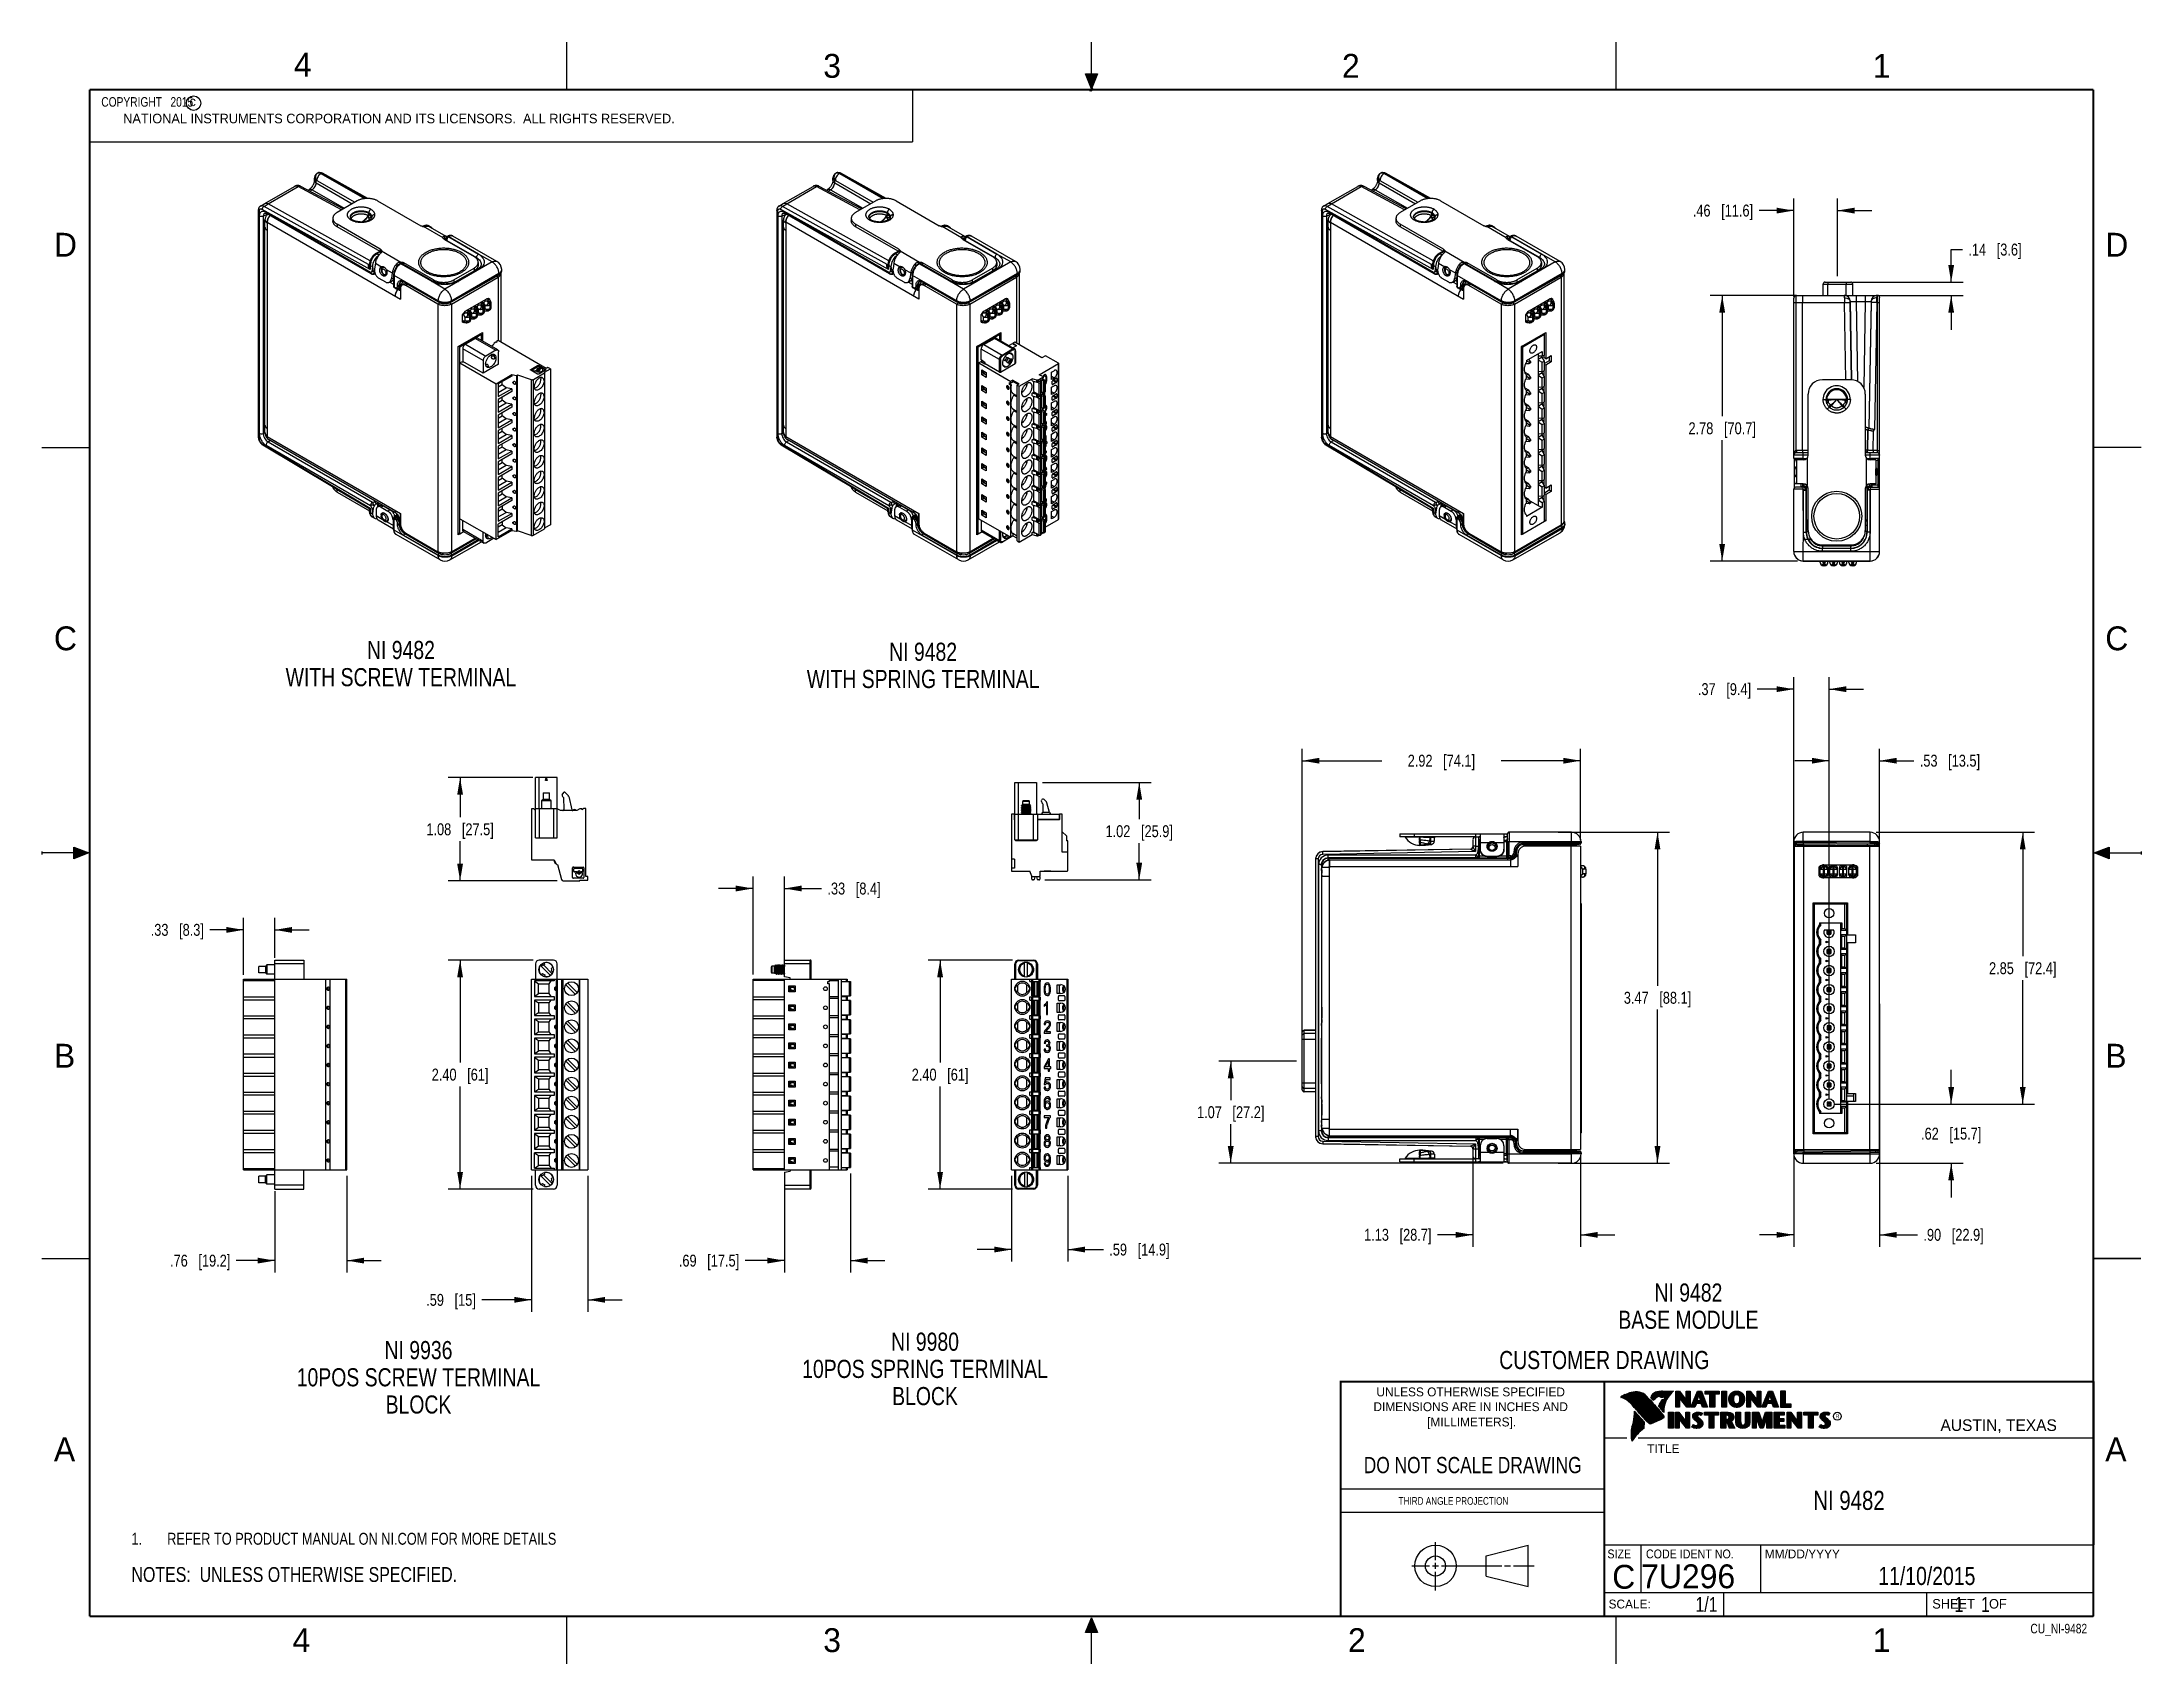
# Model space of a CAD drawing. Header units: inches. Extents: x 0 to 22, y 0 to 17.
import ezdxf

# ---------------------------------------------------------------- set-up
doc = ezdxf.new("R2010")
doc.units = ezdxf.units.IN
doc.header["$LTSCALE"] = 1.21
doc.header["$MEASUREMENT"] = 0
doc.layers.get('0').update_dxf_attribs({"linetype": 'CONTINUOUS'})
for name, color, linetype in [('02___PRT_ALL_AXES', 7, 'CONTINUOUS'), ('03___PRT_ALL_CURVES', 7, 'CONTINUOUS'), ('DETAIL', 7, 'CONTINUOUS'), ('DIMENSIONS', 7, 'CONTINUOUS'), ('FEATURES', 7, 'CONTINUOUS'), ('NOTE', 7, 'CONTINUOUS')]:
    doc.layers.add(name, color=color, linetype=linetype)
doc.styles.get("Standard").update_dxf_attribs({"font": 'txt', "width": 0.8})
doc.styles.add('TEXTSTYLE_2', font='txt')
doc.styles.add('TEXTSTYLE_3', font='txt', dxfattribs={"width": 0.9})
doc.dimstyles.new('DIMSTYLE_1', dxfattribs={"dimtxt": 0.125, "dimasz": 0.18, "dimexe": 0.125, "dimexo": 0.0625, "dimgap": 0.0625, "dimtad": 0, "dimtih": 1, "dimtoh": 1, "dimzin": 4, "dimdsep": 46, "dimtxsty": 'STANDARD', "dimblk": '_FILLED', "dimblk1": '_FILLED', "dimblk2": '_FILLED', "dimcen": 0.09, "dimadec": 0, "dimazin": 0, "dimtp": 0.001, "dimtm": 0.001, "dimtfac": 1, "dimtofl": 0, "dimtmove": 0, "dimatfit": 3, "dimldrblk": '_FILLED', "dimfxl": 1, "dimtolj": 1, "dimtzin": 4, "dimarcsym": 0})

msp = doc.modelspace()

# ---------------------------------------------------------------- texts
at = {"color": 2, "linetype": 'CONTINUOUS', "line_spacing_factor": 0.9}
for s, insert, char_height, width, attachment_point, style in [('4', (2.64, 16.887), 0.25, 0.25, 1, 'TEXTSTYLE_2'), ('3', (8.188, 16.875), 0.25, 0.25, 1, 'TEXTSTYLE_2'), ('2', (13.625, 16.875), 0.25, 0.25, 1, 'TEXTSTYLE_2'), ('1', (19.188, 16.875), 0.25, 0.25, 1, 'TEXTSTYLE_2'), ('c', (1.546, 16.428), 0.1, 0.1, 1, 'TEXTSTYLE_2'), ('NATIONAL INSTRUMENTS CORPORATION AND ITS LICENSORS.  ALL RIGHTS RESERVED.', (0.851, 16.248), 0.1, 7.3, 1, 'TEXTSTYLE_2'), ('D', (0.125, 15), 0.25, 0.25, 1, 'TEXTSTYLE_2'), ('D', (21.625, 15), 0.25, 0.25, 1, 'TEXTSTYLE_2'), ('C', (0.125, 10.875), 0.25, 0.25, 1, 'TEXTSTYLE_2'), ('C', (21.625, 10.875), 0.25, 0.25, 1, 'TEXTSTYLE_2'), ('B', (0.125, 6.5), 0.25, 0.25, 1, 'TEXTSTYLE_2'), ('B', (21.625, 6.5), 0.25, 0.25, 1, 'TEXTSTYLE_2'), ('UNLESS OTHERWISE SPECIFIED', (14.974, 2.898), 0.093, 2.418, 2, 'TEXTSTYLE_2'), ('DIMENSIONS ARE IN INCHES AND', (14.974, 2.743), 0.093, 2.604, 2, 'TEXTSTYLE_2'), ('[MILLIMETERS].', (14.984, 2.583), 0.093, 1.302, 2, 'TEXTSTYLE_2'), ('R', (18.797, 2.617), 0.0418, 0.04175, 1, 'TEXTSTYLE_2'), ('AUSTIN, TEXAS', (19.898, 2.564), 0.12158, 1.58049, 1, 'TEXTSTYLE_2'), ('A', (0.125, 2.375), 0.25, 0.25, 1, 'TEXTSTYLE_2'), ('TITLE', (16.824, 2.303), 0.093, 0.465, 1, 'TEXTSTYLE_2'), ('A', (21.625, 2.375), 0.25, 0.25, 1, 'TEXTSTYLE_2'), ('SIZE', (16.407, 1.2), 0.093, 0.3348, 1, 'TEXTSTYLE_3'), ('CODE IDENT NO.', (16.811, 1.2), 0.093, 1.1718, 1, 'TEXTSTYLE_3'), ('MM/DD/YYYY', (18.056, 1.2), 0.093, 0.93, 1, 'TEXTSTYLE_2'), ('SCALE:', (16.419, 0.675), 0.093, 0.558, 1, 'TEXTSTYLE_2'), ('SHEET    OF', (19.812, 0.681), 0.1, 1.1, 1, 'TEXTSTYLE_2'), ('4', (2.625, 0.375), 0.25, 0.25, 1, 'TEXTSTYLE_2'), ('3', (8.188, 0.375), 0.25, 0.25, 1, 'TEXTSTYLE_2'), ('2', (13.688, 0.375), 0.25, 0.25, 1, 'TEXTSTYLE_2'), ('1', (19.188, 0.375), 0.25, 0.25, 1, 'TEXTSTYLE_2')]:
    msp.add_mtext(s, dxfattribs=dict(at, insert=insert, char_height=char_height, width=width, attachment_point=attachment_point, style=style))
at = {"color": 7, "linetype": 'CONTINUOUS', "attachment_point": 2, "line_spacing_factor": 0.9}
for s, insert, char_height, width in [('CUSTOMER DRAWING', (16.374, 3.281), 0.19, 2.432), ('DO NOT SCALE DRAWING', (14.995, 2.17), 0.17, 2.72)]:
    msp.add_mtext(s, dxfattribs=dict(at, insert=insert, char_height=char_height, width=width))
at = {"color": 2, "linetype": 'CONTINUOUS', "insert": (14.218, 1.749), "char_height": 0.08, "width": 1.408, "attachment_point": 1, "line_spacing_factor": 0.9}
msp.add_mtext('THIRD ANGLE PROJECTION', dxfattribs=at)
at = {"color": 7, "linetype": 'CONTINUOUS', "char_height": 0.25, "line_spacing_factor": 0.9, "style": 'TEXTSTYLE_2'}
for s, insert, width, attachment_point in [('C', (16.578, 1.039), 0.25, 2), ('7U296', (16.761, 1.044), 1.25, 1)]:
    msp.add_mtext(s, dxfattribs=dict(at, insert=insert, width=width, attachment_point=attachment_point))
at = {"layer": 'DETAIL', "color": 2, "linetype": 'CONTINUOUS', "line_spacing_factor": 0.9}
for s, insert, char_height, width, attachment_point in [('  COPYRIGHT   2015', (0.562, 16.422), 0.1, 1.44, 1), ('NI 9482\\PWITH SCREW TERMINAL', (3.762, 10.723), 0.19, 2.888, 2), ('NI 9482\\PWITH SPRING TERMINAL', (9.235, 10.704), 0.19, 3.04, 2), ('NI 9482\\PBASE MODULE', (17.256, 3.988), 0.19, 1.672, 2), ('NI 9936\\P10POS SCREW TERMINAL\\PBLOCK', (3.946, 3.385), 0.19, 3.04, 2), ('NI 9980\\P10POS SPRING TERMINAL\\PBLOCK', (9.255, 3.473), 0.19, 3.192, 2), ('CU_NI-9482', (21.435, 0.421), 0.1, 0.8, 3)]:
    msp.add_mtext(s, dxfattribs=dict(at, insert=insert, char_height=char_height, width=width, attachment_point=attachment_point))
at = {"layer": 'DETAIL', "color": 7, "linetype": 'CONTINUOUS', "line_spacing_factor": 0.9}
for s, insert, char_height, width, attachment_point in [('1/1', (17.562, 0.703), 0.1562, 0.375, 3), ('     1    1', (19.812, 0.703), 0.15625, 1.375, 1)]:
    msp.add_mtext(s, dxfattribs=dict(at, insert=insert, char_height=char_height, width=width, attachment_point=attachment_point))
at = {"layer": 'NOTE', "color": 7, "linetype": 'CONTINUOUS', "attachment_point": 2, "line_spacing_factor": 0.9}
for s, insert, char_height, width in [('NI 9482', (18.939, 1.815), 0.2, 1.12), ('11/10/2015 ', (19.755, 1.018), 0.19, 1.672)]:
    msp.add_mtext(s, dxfattribs=dict(at, insert=insert, char_height=char_height, width=width))

# ---------------------------------------------------------------- blocks, each defined once
blk = doc.blocks.new('CUSTOM_NOTE_BL0', base_point=(3.625, 1.312))
at = {"color": 2, "linetype": 'CONTINUOUS', "width": 0.8}
for s, p in [('1.', (0.938, 1.25)), ('REFER TO PRODUCT MANUAL ON NI.COM FOR MORE DETAILS', (1.312, 1.25))]:
    blk.add_text(s, height=0.125, dxfattribs=at).set_placement(p)
blk = doc.blocks.new('_FILLED')
at = {"color": 0, "linetype": 'BYBLOCK'}
blk.add_solid([(0, 0), (-1, 0.17), (-1, -0.17)], dxfattribs=at)
blk = doc.blocks.new('*D0')
at = {"layer": 'DIMENSIONS', "color": 2, "linetype": 'CONTINUOUS'}
for p, q in [((13.147, 6.319), (12.334, 6.319)), ((12.459, 6.319), (12.459, 5.909)), ((12.459, 5.248), (12.459, 5.659)), ((15.315, 5.248), (12.334, 5.248))]:
    blk.add_line(p, q, dxfattribs=at)
at = {"layer": 'DIMENSIONS', "color": 2, "linetype": 'CONTINUOUS', "xscale": 0.18, "yscale": 0.18, "zscale": 0.18}
for p, rotation in [((12.459, 6.319), 90.0001114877), ((12.459, 5.248), 270)]:
    blk.add_blockref('_FILLED', p, dxfattribs=dict(at, rotation=rotation))
at = {"layer": 'DIMENSIONS', "color": 2, "linetype": 'CONTINUOUS', "insert": (12.459, 5.846), "char_height": 0.125, "width": 1.125, "attachment_point": 2, "line_spacing_factor": 0.9}
blk.add_mtext('1.07{\\Ftxt.shx;\\W1.000000;\\H0.125000; }[27.2]', dxfattribs=at)
blk = doc.blocks.new('*D1')
at = {"layer": 'DIMENSIONS', "color": 2, "linetype": 'CONTINUOUS'}
for p, q in [((14.997, 5.339), (14.997, 4.373)), ((16.125, 5.331), (16.125, 4.373)), ((14.997, 4.498), (14.625, 4.498)), ((16.125, 4.498), (16.485, 4.498))]:
    blk.add_line(p, q, dxfattribs=at)
at = {"layer": 'DIMENSIONS', "color": 2, "linetype": 'CONTINUOUS', "xscale": 0.18, "yscale": 0.18, "zscale": 0.18}
blk.add_blockref('_FILLED', (14.997, 4.498), dxfattribs=at)
at = {"layer": 'DIMENSIONS', "color": 2, "linetype": 'CONTINUOUS', "xscale": 0.18, "yscale": 0.18, "zscale": 0.18, "rotation": 180}
blk.add_blockref('_FILLED', (16.125, 4.498), dxfattribs=at)
at = {"layer": 'DIMENSIONS', "color": 2, "linetype": 'CONTINUOUS', "insert": (14.563, 4.561), "char_height": 0.125, "width": 1.125, "attachment_point": 3, "line_spacing_factor": 0.9}
blk.add_mtext('1.13{\\Ftxt.shx;\\W1.000000;\\H0.125000; }[28.7]', dxfattribs=at)
blk = doc.blocks.new('*D2')
at = {"layer": 'DIMENSIONS', "color": 2, "linetype": 'CONTINUOUS'}
for p, q in [((13.209, 6.611), (13.209, 9.592)), ((13.209, 9.467), (14.042, 9.467)), ((16.125, 9.467), (15.292, 9.467)), ((16.125, 8.635), (16.125, 9.592))]:
    blk.add_line(p, q, dxfattribs=at)
at = {"layer": 'DIMENSIONS', "color": 2, "linetype": 'CONTINUOUS', "xscale": 0.18, "yscale": 0.18, "zscale": 0.18, "rotation": 180}
blk.add_blockref('_FILLED', (13.209, 9.467), dxfattribs=at)
at = {"layer": 'DIMENSIONS', "color": 2, "linetype": 'CONTINUOUS', "xscale": 0.18, "yscale": 0.18, "zscale": 0.18}
blk.add_blockref('_FILLED', (16.125, 9.467), dxfattribs=at)
at = {"layer": 'DIMENSIONS', "color": 2, "linetype": 'CONTINUOUS', "insert": (14.667, 9.53), "char_height": 0.125, "width": 1.125, "attachment_point": 2, "line_spacing_factor": 0.9}
blk.add_mtext('2.92{\\Ftxt.shx;\\W1.000000;\\H0.125000; }[74.1]', dxfattribs=at)
blk = doc.blocks.new('*D3')
at = {"layer": 'DIMENSIONS', "color": 2, "linetype": 'CONTINUOUS'}
for p, q in [((18.388, 14.343), (17.485, 14.343)), ((17.61, 14.343), (17.61, 13.077)), ((17.61, 11.56), (17.61, 12.827)), ((18.398, 11.56), (17.485, 11.56))]:
    blk.add_line(p, q, dxfattribs=at)
at = {"layer": 'DIMENSIONS', "color": 2, "linetype": 'CONTINUOUS', "xscale": 0.18, "yscale": 0.18, "zscale": 0.18}
for p, rotation in [((17.61, 14.343), 90), ((17.61, 11.56), 270)]:
    blk.add_blockref('_FILLED', p, dxfattribs=dict(at, rotation=rotation))
at = {"layer": 'DIMENSIONS', "color": 2, "linetype": 'CONTINUOUS', "insert": (17.61, 13.014), "char_height": 0.125, "width": 1.125, "attachment_point": 2, "line_spacing_factor": 0.9}
blk.add_mtext('2.78{\\Ftxt.shx;\\W1.000000;\\H0.125000; }[70.7]', dxfattribs=at)
blk = doc.blocks.new('*D4')
at = {"layer": 'DIMENSIONS', "color": 2, "linetype": 'CONTINUOUS'}
for p, q in [((20.01, 14.483), (20.01, 14.824)), ((20.01, 14.824), (20.128, 14.824)), ((18.976, 14.483), (20.135, 14.483)), ((19.173, 14.343), (20.135, 14.343)), ((20.01, 14.343), (20.01, 13.983))]:
    blk.add_line(p, q, dxfattribs=at)
at = {"layer": 'DIMENSIONS', "color": 2, "linetype": 'CONTINUOUS', "xscale": 0.18, "yscale": 0.18, "zscale": 0.18}
for p, rotation in [((20.01, 14.483), 270), ((20.01, 14.343), 90)]:
    blk.add_blockref('_FILLED', p, dxfattribs=dict(at, rotation=rotation))
at = {"layer": 'DIMENSIONS', "color": 2, "linetype": 'CONTINUOUS', "insert": (20.19, 14.887), "char_height": 0.125, "width": 0.925, "attachment_point": 1, "line_spacing_factor": 0.9}
blk.add_mtext('.14{\\Ftxt.shx;\\W1.000000;\\H0.125000; }[3.6]', dxfattribs=at)
blk = doc.blocks.new('*D5')
at = {"layer": 'DIMENSIONS', "color": 2, "linetype": 'CONTINUOUS'}
for p, q in [((18.36, 15.233), (17.996, 15.233)), ((18.36, 14.332), (18.36, 15.358)), ((18.817, 14.546), (18.817, 15.358)), ((18.817, 15.233), (19.177, 15.233))]:
    blk.add_line(p, q, dxfattribs=at)
at = {"layer": 'DIMENSIONS', "color": 2, "linetype": 'CONTINUOUS', "xscale": 0.18, "yscale": 0.18, "zscale": 0.18}
blk.add_blockref('_FILLED', (18.36, 15.233), dxfattribs=at)
at = {"layer": 'DIMENSIONS', "color": 2, "linetype": 'CONTINUOUS', "xscale": 0.18, "yscale": 0.18, "zscale": 0.18, "rotation": 180}
blk.add_blockref('_FILLED', (18.817, 15.233), dxfattribs=at)
at = {"layer": 'DIMENSIONS', "color": 2, "linetype": 'CONTINUOUS', "insert": (17.934, 15.296), "char_height": 0.125, "width": 1.025, "attachment_point": 3, "line_spacing_factor": 0.9}
blk.add_mtext('.46{\\Ftxt.shx;\\W1.000000;\\H0.125000; }[11.6]', dxfattribs=at)
blk = doc.blocks.new('*D6')
at = {"layer": 'DIMENSIONS', "color": 2, "linetype": 'CONTINUOUS'}
for p, q in [((19.26, 6.92), (19.26, 4.373)), ((18.36, 5.475), (18.36, 4.373)), ((18.36, 4.498), (18, 4.498)), ((19.26, 4.498), (19.656, 4.498))]:
    blk.add_line(p, q, dxfattribs=at)
at = {"layer": 'DIMENSIONS', "color": 2, "linetype": 'CONTINUOUS', "xscale": 0.18, "yscale": 0.18, "zscale": 0.18}
blk.add_blockref('_FILLED', (18.36, 4.498), dxfattribs=at)
at = {"layer": 'DIMENSIONS', "color": 2, "linetype": 'CONTINUOUS', "xscale": 0.18, "yscale": 0.18, "zscale": 0.18, "rotation": 180}
blk.add_blockref('_FILLED', (19.26, 4.498), dxfattribs=at)
at = {"layer": 'DIMENSIONS', "color": 2, "linetype": 'CONTINUOUS', "insert": (19.719, 4.561), "char_height": 0.125, "width": 1.025, "attachment_point": 1, "line_spacing_factor": 0.9}
blk.add_mtext('.90{\\Ftxt.shx;\\W1.000000;\\H0.125000; }[22.9]', dxfattribs=at)
blk = doc.blocks.new('*D7')
at = {"layer": 'DIMENSIONS', "color": 2, "linetype": 'CONTINUOUS'}
for p, q in [((18.73, 9.467), (18.37, 9.467)), ((18.73, 5.921), (18.73, 9.592)), ((19.26, 8.575), (19.26, 9.592)), ((19.26, 9.467), (19.618, 9.467))]:
    blk.add_line(p, q, dxfattribs=at)
at = {"layer": 'DIMENSIONS', "color": 2, "linetype": 'CONTINUOUS', "xscale": 0.18, "yscale": 0.18, "zscale": 0.18}
blk.add_blockref('_FILLED', (18.73, 9.467), dxfattribs=at)
at = {"layer": 'DIMENSIONS', "color": 2, "linetype": 'CONTINUOUS', "xscale": 0.18, "yscale": 0.18, "zscale": 0.18, "rotation": 180}
blk.add_blockref('_FILLED', (19.26, 9.467), dxfattribs=at)
at = {"layer": 'DIMENSIONS', "color": 2, "linetype": 'CONTINUOUS', "insert": (19.681, 9.53), "char_height": 0.125, "width": 1.025, "attachment_point": 1, "line_spacing_factor": 0.9}
blk.add_mtext('.53{\\Ftxt.shx;\\W1.000000;\\H0.125000; }[13.5]', dxfattribs=at)
blk = doc.blocks.new('*D8')
at = {"layer": 'DIMENSIONS', "color": 2, "linetype": 'CONTINUOUS'}
for p, q in [((18.36, 10.217), (17.975, 10.217)), ((18.36, 8.441), (18.36, 10.342)), ((18.73, 7.721), (18.73, 10.342)), ((18.73, 10.217), (19.09, 10.217))]:
    blk.add_line(p, q, dxfattribs=at)
at = {"layer": 'DIMENSIONS', "color": 2, "linetype": 'CONTINUOUS', "xscale": 0.18, "yscale": 0.18, "zscale": 0.18}
blk.add_blockref('_FILLED', (18.36, 10.217), dxfattribs=at)
at = {"layer": 'DIMENSIONS', "color": 2, "linetype": 'CONTINUOUS', "xscale": 0.18, "yscale": 0.18, "zscale": 0.18, "rotation": 180}
blk.add_blockref('_FILLED', (18.73, 10.217), dxfattribs=at)
at = {"layer": 'DIMENSIONS', "color": 2, "linetype": 'CONTINUOUS', "insert": (17.913, 10.28), "char_height": 0.125, "width": 0.925, "attachment_point": 3, "line_spacing_factor": 0.9}
blk.add_mtext('.37{\\Ftxt.shx;\\W1.000000;\\H0.125000; }[9.4]', dxfattribs=at)
blk = doc.blocks.new('*D9')
at = {"layer": 'DIMENSIONS', "color": 2, "linetype": 'CONTINUOUS'}
for p, q in [((19.223, 8.717), (20.885, 8.717)), ((20.76, 8.717), (20.76, 7.418)), ((20.76, 5.868), (20.76, 7.168)), ((18.783, 5.868), (20.885, 5.868))]:
    blk.add_line(p, q, dxfattribs=at)
at = {"layer": 'DIMENSIONS', "color": 2, "linetype": 'CONTINUOUS', "xscale": 0.18, "yscale": 0.18, "zscale": 0.18}
for p, rotation in [((20.76, 8.717), 90), ((20.76, 5.868), 270)]:
    blk.add_blockref('_FILLED', p, dxfattribs=dict(at, rotation=rotation))
at = {"layer": 'DIMENSIONS', "color": 2, "linetype": 'CONTINUOUS', "insert": (20.76, 7.355), "char_height": 0.125, "width": 1.125, "attachment_point": 2, "line_spacing_factor": 0.9}
blk.add_mtext('2.85{\\Ftxt.shx;\\W1.000000;\\H0.125000; }[72.4]', dxfattribs=at)
blk = doc.blocks.new('*D10')
at = {"layer": 'DIMENSIONS', "color": 2, "linetype": 'CONTINUOUS'}
for p, q in [((20.01, 5.868), (20.01, 6.228)), ((18.783, 5.868), (20.135, 5.868)), ((19.223, 5.248), (20.135, 5.248)), ((20.01, 5.248), (20.01, 4.888))]:
    blk.add_line(p, q, dxfattribs=at)
at = {"layer": 'DIMENSIONS', "color": 2, "linetype": 'CONTINUOUS', "xscale": 0.18, "yscale": 0.18, "zscale": 0.18}
for p, rotation in [((20.01, 5.868), 270), ((20.01, 5.248), 90)]:
    blk.add_blockref('_FILLED', p, dxfattribs=dict(at, rotation=rotation))
at = {"layer": 'DIMENSIONS', "color": 2, "linetype": 'CONTINUOUS', "insert": (20.01, 5.621), "char_height": 0.125, "width": 1.025, "attachment_point": 2, "line_spacing_factor": 0.9}
blk.add_mtext('.62{\\Ftxt.shx;\\W1.000000;\\H0.125000; }[15.7]', dxfattribs=at)
blk = doc.blocks.new('*D11')
at = {"layer": 'DIMENSIONS', "color": 2, "linetype": 'CONTINUOUS'}
for p, q in [((15.892, 8.717), (17.057, 8.717)), ((16.932, 8.717), (16.932, 7.108)), ((16.932, 5.248), (16.932, 6.858)), ((15.892, 5.248), (17.057, 5.248))]:
    blk.add_line(p, q, dxfattribs=at)
at = {"layer": 'DIMENSIONS', "color": 2, "linetype": 'CONTINUOUS', "xscale": 0.18, "yscale": 0.18, "zscale": 0.18}
for p, rotation in [((16.932, 8.717), 90), ((16.932, 5.248), 269.9999078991)]:
    blk.add_blockref('_FILLED', p, dxfattribs=dict(at, rotation=rotation))
at = {"layer": 'DIMENSIONS', "color": 2, "linetype": 'CONTINUOUS', "insert": (16.932, 7.045), "char_height": 0.125, "width": 1.125, "attachment_point": 2, "line_spacing_factor": 0.9}
blk.add_mtext('3.47{\\Ftxt.shx;\\W1.000000;\\H0.125000; }[88.1]', dxfattribs=at)
blk = doc.blocks.new('*D12')
at = {"layer": 'DIMENSIONS', "color": 2, "linetype": 'CONTINUOUS'}
for p, q in [((10.487, 9.239), (11.625, 9.239)), ((11.5, 9.239), (11.5, 8.854)), ((11.5, 8.218), (11.5, 8.604)), ((10.512, 8.218), (11.625, 8.218))]:
    blk.add_line(p, q, dxfattribs=at)
at = {"layer": 'DIMENSIONS', "color": 2, "linetype": 'CONTINUOUS', "xscale": 0.18, "yscale": 0.18, "zscale": 0.18}
for p, rotation in [((11.5, 9.239), 90), ((11.5, 8.218), 270)]:
    blk.add_blockref('_FILLED', p, dxfattribs=dict(at, rotation=rotation))
at = {"layer": 'DIMENSIONS', "color": 2, "linetype": 'CONTINUOUS', "insert": (11.5, 8.791), "char_height": 0.125, "width": 1.125, "attachment_point": 2, "line_spacing_factor": 0.9}
blk.add_mtext('1.02{\\Ftxt.shx;\\W1.000000;\\H0.125000; }[25.9]', dxfattribs=at)
blk = doc.blocks.new('*D13')
at = {"layer": 'DIMENSIONS', "color": 2, "linetype": 'CONTINUOUS'}
for p, q in [((5.144, 9.29), (4.257, 9.29)), ((4.382, 9.29), (4.382, 8.874)), ((4.382, 8.208), (4.382, 8.624)), ((5.401, 8.208), (4.257, 8.208))]:
    blk.add_line(p, q, dxfattribs=at)
at = {"layer": 'DIMENSIONS', "color": 2, "linetype": 'CONTINUOUS', "xscale": 0.18, "yscale": 0.18, "zscale": 0.18}
for p, rotation in [((4.382, 9.29), 90), ((4.382, 8.208), 270)]:
    blk.add_blockref('_FILLED', p, dxfattribs=dict(at, rotation=rotation))
at = {"layer": 'DIMENSIONS', "color": 2, "linetype": 'CONTINUOUS', "insert": (4.382, 8.811), "char_height": 0.125, "width": 1.125, "attachment_point": 2, "line_spacing_factor": 0.9}
blk.add_mtext('1.08{\\Ftxt.shx;\\W1.000000;\\H0.125000; }[27.5]', dxfattribs=at)
blk = doc.blocks.new('*D14')
at = {"layer": 'DIMENSIONS', "color": 2, "linetype": 'CONTINUOUS'}
for p, q in [((2.113, 7.224), (2.113, 7.819)), ((2.44, 7.401), (2.44, 7.819)), ((2.113, 7.694), (1.759, 7.694)), ((2.44, 7.694), (2.8, 7.694))]:
    blk.add_line(p, q, dxfattribs=at)
at = {"layer": 'DIMENSIONS', "color": 2, "linetype": 'CONTINUOUS', "xscale": 0.18, "yscale": 0.18, "zscale": 0.18}
blk.add_blockref('_FILLED', (2.113, 7.694), dxfattribs=at)
at = {"layer": 'DIMENSIONS', "color": 2, "linetype": 'CONTINUOUS', "xscale": 0.18, "yscale": 0.18, "zscale": 0.18, "rotation": 180}
blk.add_blockref('_FILLED', (2.44, 7.694), dxfattribs=at)
at = {"layer": 'DIMENSIONS', "color": 2, "linetype": 'CONTINUOUS', "insert": (1.697, 7.757), "char_height": 0.125, "width": 0.925, "attachment_point": 3, "line_spacing_factor": 0.9}
blk.add_mtext('.33{\\Ftxt.shx;\\W1.000000;\\H0.125000; }[8.3]', dxfattribs=at)
blk = doc.blocks.new('*D15')
at = {"layer": 'DIMENSIONS', "color": 2, "linetype": 'CONTINUOUS'}
for p, q in [((3.196, 5.115), (3.196, 4.103)), ((2.44, 4.955), (2.44, 4.103)), ((2.44, 4.228), (2.036, 4.228)), ((3.196, 4.228), (3.556, 4.228))]:
    blk.add_line(p, q, dxfattribs=at)
at = {"layer": 'DIMENSIONS', "color": 2, "linetype": 'CONTINUOUS', "xscale": 0.18, "yscale": 0.18, "zscale": 0.18}
blk.add_blockref('_FILLED', (2.44, 4.228), dxfattribs=at)
at = {"layer": 'DIMENSIONS', "color": 2, "linetype": 'CONTINUOUS', "xscale": 0.18, "yscale": 0.18, "zscale": 0.18, "rotation": 180}
blk.add_blockref('_FILLED', (3.196, 4.228), dxfattribs=at)
at = {"layer": 'DIMENSIONS', "color": 2, "linetype": 'CONTINUOUS', "insert": (1.974, 4.29), "char_height": 0.125, "width": 1.025, "attachment_point": 3, "line_spacing_factor": 0.9}
blk.add_mtext('.76{\\Ftxt.shx;\\W1.000000;\\H0.125000; }[19.2]', dxfattribs=at)
blk = doc.blocks.new('*D16')
at = {"layer": 'DIMENSIONS', "color": 2, "linetype": 'CONTINUOUS'}
for p, q in [((5.132, 5.115), (5.132, 3.692)), ((5.722, 5.115), (5.722, 3.692)), ((5.132, 3.817), (4.609, 3.817)), ((5.722, 3.817), (6.082, 3.817))]:
    blk.add_line(p, q, dxfattribs=at)
at = {"layer": 'DIMENSIONS', "color": 2, "linetype": 'CONTINUOUS', "xscale": 0.18, "yscale": 0.18, "zscale": 0.18}
blk.add_blockref('_FILLED', (5.132, 3.817), dxfattribs=at)
at = {"layer": 'DIMENSIONS', "color": 2, "linetype": 'CONTINUOUS', "xscale": 0.18, "yscale": 0.18, "zscale": 0.18, "rotation": 180}
blk.add_blockref('_FILLED', (5.722, 3.817), dxfattribs=at)
at = {"layer": 'DIMENSIONS', "color": 2, "linetype": 'CONTINUOUS', "insert": (4.547, 3.879), "char_height": 0.125, "width": 0.825, "attachment_point": 3, "line_spacing_factor": 0.9}
blk.add_mtext('.59{\\Ftxt.shx;\\W1.000000;\\H0.125000; }[15]', dxfattribs=at)
blk = doc.blocks.new('*D17')
at = {"layer": 'DIMENSIONS', "color": 2, "linetype": 'CONTINUOUS'}
for p, q in [((5.149, 7.378), (4.257, 7.378)), ((4.382, 7.378), (4.382, 6.303)), ((4.382, 4.978), (4.382, 6.053)), ((5.149, 4.978), (4.257, 4.978))]:
    blk.add_line(p, q, dxfattribs=at)
at = {"layer": 'DIMENSIONS', "color": 2, "linetype": 'CONTINUOUS', "xscale": 0.18, "yscale": 0.18, "zscale": 0.18}
for p, rotation in [((4.382, 7.378), 90), ((4.382, 4.978), 270)]:
    blk.add_blockref('_FILLED', p, dxfattribs=dict(at, rotation=rotation))
at = {"layer": 'DIMENSIONS', "color": 2, "linetype": 'CONTINUOUS', "insert": (4.382, 6.24), "char_height": 0.125, "width": 0.925, "attachment_point": 2, "line_spacing_factor": 0.9}
blk.add_mtext('2.40{\\Ftxt.shx;\\W1.000000;\\H0.125000; }[61]', dxfattribs=at)
blk = doc.blocks.new('*D18')
at = {"layer": 'DIMENSIONS', "color": 2, "linetype": 'CONTINUOUS'}
for p, q in [((7.452, 7.228), (7.452, 8.253)), ((7.782, 7.24), (7.782, 8.253)), ((7.452, 8.128), (7.092, 8.128)), ((7.782, 8.128), (8.169, 8.128))]:
    blk.add_line(p, q, dxfattribs=at)
at = {"layer": 'DIMENSIONS', "color": 2, "linetype": 'CONTINUOUS', "xscale": 0.18, "yscale": 0.18, "zscale": 0.18}
blk.add_blockref('_FILLED', (7.452, 8.128), dxfattribs=at)
at = {"layer": 'DIMENSIONS', "color": 2, "linetype": 'CONTINUOUS', "xscale": 0.18, "yscale": 0.18, "zscale": 0.18, "rotation": 180}
blk.add_blockref('_FILLED', (7.782, 8.128), dxfattribs=at)
at = {"layer": 'DIMENSIONS', "color": 2, "linetype": 'CONTINUOUS', "insert": (8.232, 8.19), "char_height": 0.125, "width": 0.925, "attachment_point": 1, "line_spacing_factor": 0.9}
blk.add_mtext('.33{\\Ftxt.shx;\\W1.000000;\\H0.125000; }[8.4]', dxfattribs=at)
blk = doc.blocks.new('*D19')
at = {"layer": 'DIMENSIONS', "color": 2, "linetype": 'CONTINUOUS'}
for p, q in [((7.782, 5.115), (7.782, 4.103)), ((8.473, 5.14), (8.473, 4.103)), ((7.782, 4.228), (7.37, 4.228)), ((8.473, 4.228), (8.833, 4.228))]:
    blk.add_line(p, q, dxfattribs=at)
at = {"layer": 'DIMENSIONS', "color": 2, "linetype": 'CONTINUOUS', "xscale": 0.18, "yscale": 0.18, "zscale": 0.18}
blk.add_blockref('_FILLED', (7.782, 4.228), dxfattribs=at)
at = {"layer": 'DIMENSIONS', "color": 2, "linetype": 'CONTINUOUS', "xscale": 0.18, "yscale": 0.18, "zscale": 0.18, "rotation": 180}
blk.add_blockref('_FILLED', (8.473, 4.228), dxfattribs=at)
at = {"layer": 'DIMENSIONS', "color": 2, "linetype": 'CONTINUOUS', "insert": (7.307, 4.29), "char_height": 0.125, "width": 1.025, "attachment_point": 3, "line_spacing_factor": 0.9}
blk.add_mtext('.69{\\Ftxt.shx;\\W1.000000;\\H0.125000; }[17.5]', dxfattribs=at)
blk = doc.blocks.new('*D20')
at = {"layer": 'DIMENSIONS', "color": 2, "linetype": 'CONTINUOUS'}
for p, q in [((10.173, 7.378), (9.288, 7.378)), ((9.413, 7.378), (9.413, 6.303)), ((9.413, 4.978), (9.413, 6.053)), ((10.173, 4.978), (9.288, 4.978))]:
    blk.add_line(p, q, dxfattribs=at)
at = {"layer": 'DIMENSIONS', "color": 2, "linetype": 'CONTINUOUS', "xscale": 0.18, "yscale": 0.18, "zscale": 0.18}
for p, rotation in [((9.413, 7.378), 90), ((9.413, 4.978), 270)]:
    blk.add_blockref('_FILLED', p, dxfattribs=dict(at, rotation=rotation))
at = {"layer": 'DIMENSIONS', "color": 2, "linetype": 'CONTINUOUS', "insert": (9.413, 6.24), "char_height": 0.125, "width": 0.925, "attachment_point": 2, "line_spacing_factor": 0.9}
blk.add_mtext('2.40{\\Ftxt.shx;\\W1.000000;\\H0.125000; }[61]', dxfattribs=at)
blk = doc.blocks.new('*D21')
at = {"layer": 'DIMENSIONS', "color": 2, "linetype": 'CONTINUOUS'}
for p, q in [((10.163, 5.115), (10.163, 4.219)), ((10.75, 5.115), (10.75, 4.219)), ((10.163, 4.344), (9.803, 4.344)), ((10.75, 4.344), (11.124, 4.344))]:
    blk.add_line(p, q, dxfattribs=at)
at = {"layer": 'DIMENSIONS', "color": 2, "linetype": 'CONTINUOUS', "xscale": 0.18, "yscale": 0.18, "zscale": 0.18}
blk.add_blockref('_FILLED', (10.163, 4.344), dxfattribs=at)
at = {"layer": 'DIMENSIONS', "color": 2, "linetype": 'CONTINUOUS', "xscale": 0.18, "yscale": 0.18, "zscale": 0.18, "rotation": 180}
blk.add_blockref('_FILLED', (10.75, 4.344), dxfattribs=at)
at = {"layer": 'DIMENSIONS', "color": 2, "linetype": 'CONTINUOUS', "insert": (11.186, 4.406), "char_height": 0.125, "width": 1.025, "attachment_point": 1, "line_spacing_factor": 0.9}
blk.add_mtext('.59{\\Ftxt.shx;\\W1.000000;\\H0.125000; }[14.9]', dxfattribs=at)
blk = doc.blocks.new('NOTES_HEADER_BL1', base_point=(3.1215, 0.9375))
at = {"layer": 'DETAIL', "color": 2, "linetype": 'CONTINUOUS', "width": 0.8}
blk.add_text('NOTES:  UNLESS OTHERWISE SPECIFIED.', height=0.156, dxfattribs=at).set_placement((0.9375, 0.8595))

# ---------------------------------------------------------------- dimensions: what is measured, and where the dimension line sits
at = {"layer": 'DIMENSIONS', "color": 2, "linetype": 'CONTINUOUS'}
for base, p1, p2, picture, middle in [((18.817, 15.233), (18.36, 14.269), (18.817, 14.483), '*D5', (17.421, 15.233)), ((16.125, 9.467), (13.209, 6.549), (16.125, 8.572), '*D2', (14.667, 9.467)), ((19.26, 4.498), (18.36, 5.537), (19.26, 6.983), '*D6', (20.231, 4.498)), ((3.196, 4.228), (2.44, 5.017), (3.196, 5.178), '*D15', (1.461, 4.228)), ((5.722, 3.817), (5.132, 5.178), (5.722, 5.178), '*D16', (4.134, 3.817)), ((8.473, 4.228), (7.782, 5.178), (8.473, 5.203), '*D19', (6.795, 4.228)), ((10.75, 4.344), (10.163, 5.178), (10.75, 5.178), '*D21', (11.699, 4.344))]:
    dim = msp.add_linear_dim(base=base, p1=p1, p2=p2, dimstyle='DIMSTYLE_1', dxfattribs=at)
    dim.commit()
    dim.dimension.update_dxf_attribs({"geometry": picture, "text_midpoint": middle, "dimtype": 160})
for base, p1, p2, angle, picture, middle in [((20.01, 14.343), (18.914, 14.483), (19.11, 14.343), 270, '*D4', (20.653, 14.824)), ((17.61, 14.343), (18.46, 11.56), (18.451, 14.343), 90, '*D3', (17.61, 12.952)), ((18.36, 10.217), (18.73, 7.659), (18.36, 8.378), 180, '*D8', (17.45, 10.217)), ((18.73, 9.467), (19.26, 8.512), (18.73, 5.859), 180, '*D7', (20.193, 9.467)), ((4.382, 8.208), (5.207, 9.29), (5.464, 8.208), 270, '*D13', (4.382, 8.749)), ((11.5, 8.218), (10.425, 9.239), (10.45, 8.218), 270, '*D12', (11.5, 8.729)), ((16.932, 5.248), (15.83, 8.717), (15.83, 5.248), 270, '*D11', (16.932, 6.983)), ((20.76, 5.868), (19.16, 8.717), (18.721, 5.868), 270, '*D9', (20.76, 7.293)), ((7.452, 8.128), (7.782, 7.178), (7.452, 7.166), 180, '*D18', (8.694, 8.128)), ((2.113, 7.694), (2.44, 7.338), (2.113, 7.161), 180, '*D14', (1.234, 7.694)), ((4.382, 7.378), (5.211, 4.978), (5.211, 7.378), 90, '*D17', (4.382, 6.178)), ((9.413, 7.378), (10.236, 4.978), (10.236, 7.378), 90, '*D20', (9.413, 6.178)), ((12.459, 6.319), (15.378, 5.248), (13.209, 6.319), 90, '*D0', (12.459, 5.784)), ((20.01, 5.868), (19.16, 5.248), (18.721, 5.868), 90, '*D10', (20.01, 5.558)), ((14.997, 4.498), (16.125, 5.393), (14.997, 5.401), 180, '*D1', (14, 4.498))]:
    dim = msp.add_linear_dim(base=base, p1=p1, p2=p2, angle=angle, dimstyle='DIMSTYLE_1', dxfattribs=at)
    dim.commit()
    dim.dimension.update_dxf_attribs({"geometry": picture, "text_midpoint": middle, "dimtype": 160})

# ---------------------------------------------------------------- hatches: boundary and pattern name
at = {"linetype": 'CONTINUOUS'}
for points in [[(11, 16.51), (10.938, 16.666), (11.062, 16.666)], [(0.334, 8.562), (0.49, 8.5), (0.334, 8.438)], [(21.666, 8.562), (21.666, 8.438), (21.51, 8.5)], [(10.938, 0.329), (11, 0.485), (11.062, 0.329)]]:
    msp.add_hatch(color=2, dxfattribs=at).paths.add_polyline_path(points)

# ---------------------------------------------------------------- linework, layer by layer
at = {"color": 2, "linetype": 'CONTINUOUS'}
for p, q in [((5.5, 16.5), (5.5, 17)), ((11, 16.485), (11, 17)), ((16.5, 16.5), (16.5, 17)), ((11, 16.51), (10.938, 16.666)), ((10.938, 16.666), (11.062, 16.666)), ((11.015, 16.515), (10.985, 16.485)), ((10.985, 16.485), (11, 16.515)), ((11.062, 16.666), (11, 16.51)), ((11, 16.485), (11.015, 16.515)), ((0.5, 16.5), (9.125, 16.5)), ((0.5, 16.5), (0.5, 15.953)), ((9.125, 16.5), (9.125, 15.953)), ((0.5, 15.953), (9.125, 15.953)), ((0, 12.75), (0.5, 12.75)), ((22, 12.75), (21.5, 12.75)), ((0, 8.515), (0, 8.485)), ((0.49, 8.5), (0, 8.5)), ((0.334, 8.438), (0.334, 8.562)), ((0.334, 8.562), (0.49, 8.5)), ((0.49, 8.5), (0.334, 8.438)), ((21.51, 8.5), (21.666, 8.562)), ((21.51, 8.5), (22, 8.5)), ((21.666, 8.438), (21.51, 8.5)), ((21.666, 8.562), (21.666, 8.438)), ((22, 8.515), (22, 8.485)), ((0, 4.25), (0.5, 4.25)), ((16.374, 2.96), (21.504, 2.96)), ((16.374, 2.96), (16.374, 1.25)), ((16.375, 2.96), (21.5, 2.96)), ((21.504, 2.96), (21.504, 1.25)), ((16.558, 2.796), (16.558, 2.799)), ((16.565, 2.794), (16.565, 2.803)), ((16.571, 2.791), (16.571, 2.808)), ((16.578, 2.788), (16.578, 2.812)), ((16.585, 2.785), (16.585, 2.815)), ((16.592, 2.781), (16.592, 2.819)), ((16.599, 2.778), (16.599, 2.822)), ((16.606, 2.774), (16.606, 2.825)), ((16.612, 2.77), (16.612, 2.828)), ((16.619, 2.765), (16.619, 2.83)), ((16.626, 2.76), (16.626, 2.832)), ((16.633, 2.755), (16.633, 2.835)), ((16.64, 2.749), (16.64, 2.837)), ((16.647, 2.743), (16.647, 2.839)), ((16.653, 2.737), (16.653, 2.84)), ((16.66, 2.729), (16.66, 2.842)), ((16.667, 2.722), (16.667, 2.844)), ((16.674, 2.715), (16.674, 2.845)), ((16.681, 2.707), (16.681, 2.846)), ((16.687, 2.699), (16.687, 2.847)), ((16.794, 2.533), (16.692, 2.649)), ((16.694, 2.692), (16.694, 2.847)), ((16.701, 2.684), (16.701, 2.847)), ((16.708, 2.676), (16.708, 2.847)), ((16.715, 2.669), (16.715, 2.847)), ((16.722, 2.661), (16.722, 2.846)), ((16.728, 2.653), (16.728, 2.846)), ((16.735, 2.645), (16.735, 2.844)), ((16.742, 2.637), (16.742, 2.843)), ((16.749, 2.629), (16.749, 2.842)), ((16.756, 2.62), (16.756, 2.84)), ((16.763, 2.612), (16.763, 2.838)), ((16.769, 2.605), (16.769, 2.835)), ((16.776, 2.597), (16.776, 2.832)), ((16.783, 2.589), (16.783, 2.828)), ((16.79, 2.581), (16.79, 2.824)), ((16.797, 2.574), (16.797, 2.819)), ((16.804, 2.567), (16.804, 2.814)), ((16.81, 2.559), (16.81, 2.807)), ((16.817, 2.552), (16.817, 2.8)), ((16.824, 2.545), (16.824, 2.792)), ((16.831, 2.538), (16.831, 2.785)), ((16.838, 2.531), (16.838, 2.778)), ((16.844, 2.526), (16.844, 2.771)), ((16.851, 2.523), (16.851, 2.764)), ((16.858, 2.522), (16.858, 2.757)), ((16.886, 2.766), (16.863, 2.794)), ((16.865, 2.524), (16.865, 2.749)), ((16.888, 2.772), (16.868, 2.795)), ((16.872, 2.791), (16.872, 2.809)), ((16.872, 2.527), (16.872, 2.742)), ((16.879, 2.783), (16.879, 2.821)), ((16.879, 2.53), (16.879, 2.735)), ((16.885, 2.775), (16.885, 2.828)), ((16.885, 2.533), (16.885, 2.727)), ((16.892, 2.775), (16.892, 2.833)), ((16.892, 2.536), (16.892, 2.719)), ((16.899, 2.779), (16.899, 2.837)), ((16.899, 2.539), (16.899, 2.71)), ((16.906, 2.784), (16.906, 2.841)), ((16.906, 2.542), (16.906, 2.702)), ((16.913, 2.79), (16.913, 2.844)), ((16.913, 2.545), (16.913, 2.694)), ((16.92, 2.797), (16.92, 2.846)), ((16.92, 2.548), (16.92, 2.686)), ((16.926, 2.802), (16.926, 2.848)), ((16.926, 2.551), (16.926, 2.677)), ((16.933, 2.805), (16.933, 2.849)), ((16.933, 2.554), (16.933, 2.669)), ((16.94, 2.808), (16.94, 2.85)), ((16.94, 2.557), (16.94, 2.661)), ((16.962, 2.68), (16.943, 2.701)), ((16.947, 2.808), (16.947, 2.851)), ((16.947, 2.561), (16.947, 2.653)), ((16.965, 2.683), (16.949, 2.701)), ((16.954, 2.807), (16.954, 2.852)), ((16.954, 2.696), (16.954, 2.711)), ((16.954, 2.564), (16.954, 2.644)), ((16.961, 2.805), (16.961, 2.852)), ((16.961, 2.688), (16.961, 2.727)), ((16.967, 2.803), (16.967, 2.853)), ((16.967, 2.68), (16.967, 2.744)), ((16.974, 2.803), (16.974, 2.854)), ((16.974, 2.672), (16.974, 2.757)), ((16.981, 2.802), (16.981, 2.854)), ((16.981, 2.664), (16.981, 2.763)), ((16.984, 2.859), (17.1, 2.861)), ((16.984, 2.854), (17.087, 2.856)), ((16.988, 2.802), (16.988, 2.854)), ((16.988, 2.656), (16.988, 2.767)), ((16.995, 2.802), (16.995, 2.854)), ((16.995, 2.675), (16.995, 2.768)), ((16.999, 2.637), (16.995, 2.642)), ((17.002, 2.801), (17.002, 2.854)), ((17.002, 2.719), (17.002, 2.769)), ((17.008, 2.796), (17.008, 2.855)), ((17.008, 2.739), (17.008, 2.77)), ((17.015, 2.755), (17.015, 2.855)), ((17.022, 2.769), (17.022, 2.855)), ((17.029, 2.782), (17.029, 2.855)), ((17.036, 2.793), (17.036, 2.855)), ((17.042, 2.804), (17.042, 2.855)), ((17.049, 2.813), (17.049, 2.855)), ((17.056, 2.822), (17.056, 2.855)), ((17.063, 2.83), (17.063, 2.855)), ((17.07, 2.838), (17.07, 2.855)), ((17.077, 2.845), (17.077, 2.856)), ((17.124, 2.859), (17.161, 2.859)), ((17.124, 2.691), (17.124, 2.859)), ((17.164, 2.691), (17.124, 2.691)), ((17.129, 2.854), (17.158, 2.854)), ((17.129, 2.696), (17.129, 2.854)), ((17.159, 2.696), (17.129, 2.696)), ((17.138, 2.696), (17.138, 2.854)), ((17.145, 2.696), (17.145, 2.854)), ((17.151, 2.696), (17.151, 2.854)), ((17.158, 2.854), (17.238, 2.749)), ((17.159, 2.804), (17.158, 2.854)), ((17.242, 2.696), (17.159, 2.804)), ((17.159, 2.804), (17.159, 2.696)), ((17.161, 2.859), (17.233, 2.764)), ((17.239, 2.691), (17.164, 2.79)), ((17.164, 2.79), (17.164, 2.691)), ((17.165, 2.797), (17.165, 2.846)), ((17.171, 2.788), (17.171, 2.837)), ((17.178, 2.779), (17.178, 2.828)), ((17.185, 2.77), (17.185, 2.82)), ((17.191, 2.762), (17.191, 2.811)), ((17.198, 2.753), (17.198, 2.802)), ((17.205, 2.744), (17.205, 2.793)), ((17.211, 2.736), (17.211, 2.784)), ((17.218, 2.727), (17.218, 2.776)), ((17.225, 2.718), (17.225, 2.767)), ((17.232, 2.71), (17.232, 2.758)), ((17.233, 2.859), (17.273, 2.859)), ((17.233, 2.764), (17.233, 2.859)), ((17.238, 2.854), (17.268, 2.854)), ((17.238, 2.749), (17.238, 2.854)), ((17.238, 2.701), (17.238, 2.749)), ((17.273, 2.691), (17.239, 2.691)), ((17.268, 2.696), (17.242, 2.696)), ((17.245, 2.696), (17.245, 2.854)), ((17.252, 2.696), (17.252, 2.854)), ((17.258, 2.696), (17.258, 2.854)), ((17.265, 2.696), (17.265, 2.854)), ((17.268, 2.854), (17.268, 2.696)), ((17.273, 2.859), (17.273, 2.691)), ((17.283, 2.692), (17.352, 2.859)), ((17.323, 2.692), (17.283, 2.692)), ((17.29, 2.696), (17.355, 2.854)), ((17.319, 2.696), (17.29, 2.696)), ((17.298, 2.696), (17.298, 2.716)), ((17.305, 2.696), (17.305, 2.732)), ((17.312, 2.696), (17.312, 2.749)), ((17.318, 2.696), (17.318, 2.765)), ((17.336, 2.736), (17.319, 2.696)), ((17.339, 2.732), (17.323, 2.692)), ((17.325, 2.71), (17.325, 2.781)), ((17.332, 2.727), (17.332, 2.798)), ((17.394, 2.736), (17.336, 2.736)), ((17.338, 2.736), (17.338, 2.814)), ((17.39, 2.732), (17.339, 2.732)), ((17.341, 2.753), (17.362, 2.823)), ((17.389, 2.753), (17.341, 2.753)), ((17.345, 2.767), (17.345, 2.83)), ((17.345, 2.736), (17.345, 2.753)), ((17.347, 2.758), (17.366, 2.818)), ((17.383, 2.758), (17.347, 2.758)), ((17.352, 2.859), (17.394, 2.859)), ((17.352, 2.788), (17.352, 2.847)), ((17.352, 2.736), (17.352, 2.753)), ((17.355, 2.854), (17.39, 2.854)), ((17.358, 2.81), (17.358, 2.854)), ((17.358, 2.736), (17.358, 2.753)), ((17.362, 2.823), (17.37, 2.823)), ((17.365, 2.823), (17.365, 2.854)), ((17.365, 2.736), (17.365, 2.753)), ((17.366, 2.818), (17.366, 2.818)), ((17.366, 2.818), (17.383, 2.758)), ((17.37, 2.823), (17.389, 2.753)), ((17.372, 2.817), (17.372, 2.854)), ((17.372, 2.736), (17.372, 2.753)), ((17.378, 2.792), (17.378, 2.854)), ((17.378, 2.736), (17.378, 2.753)), ((17.385, 2.768), (17.385, 2.854)), ((17.385, 2.736), (17.385, 2.753)), ((17.39, 2.854), (17.45, 2.696)), ((17.404, 2.692), (17.39, 2.732)), ((17.392, 2.736), (17.392, 2.851)), ((17.394, 2.859), (17.457, 2.692)), ((17.407, 2.696), (17.394, 2.736)), ((17.398, 2.723), (17.398, 2.833)), ((17.457, 2.692), (17.404, 2.692)), ((17.405, 2.703), (17.405, 2.816)), ((17.45, 2.696), (17.407, 2.696)), ((17.412, 2.696), (17.412, 2.798)), ((17.418, 2.696), (17.418, 2.781)), ((17.425, 2.696), (17.425, 2.763)), ((17.432, 2.696), (17.432, 2.745)), ((17.433, 2.859), (17.58, 2.859)), ((17.433, 2.828), (17.433, 2.859)), ((17.481, 2.828), (17.433, 2.828)), ((17.438, 2.854), (17.575, 2.854)), ((17.438, 2.833), (17.438, 2.854)), ((17.486, 2.833), (17.438, 2.833)), ((17.438, 2.696), (17.438, 2.728)), ((17.445, 2.833), (17.445, 2.854)), ((17.445, 2.696), (17.445, 2.71)), ((17.452, 2.833), (17.452, 2.854)), ((17.458, 2.833), (17.458, 2.854)), ((17.465, 2.833), (17.465, 2.854)), ((17.472, 2.833), (17.472, 2.854)), ((17.479, 2.833), (17.479, 2.854)), ((17.481, 2.692), (17.481, 2.828)), ((17.532, 2.692), (17.481, 2.692)), ((17.486, 2.833), (17.485, 2.854)), ((17.486, 2.696), (17.486, 2.833)), ((17.527, 2.696), (17.486, 2.696)), ((17.492, 2.696), (17.492, 2.854)), ((17.499, 2.696), (17.499, 2.854)), ((17.505, 2.696), (17.505, 2.854)), ((17.512, 2.696), (17.512, 2.854)), ((17.519, 2.696), (17.519, 2.854)), ((17.527, 2.833), (17.525, 2.854)), ((17.575, 2.833), (17.527, 2.833)), ((17.527, 2.833), (17.527, 2.696)), ((17.532, 2.833), (17.532, 2.854)), ((17.58, 2.828), (17.532, 2.828)), ((17.532, 2.828), (17.532, 2.692)), ((17.539, 2.833), (17.539, 2.854)), ((17.545, 2.833), (17.545, 2.854)), ((17.552, 2.833), (17.552, 2.854)), ((17.559, 2.833), (17.559, 2.854)), ((17.565, 2.833), (17.565, 2.854)), ((17.572, 2.833), (17.572, 2.854)), ((17.575, 2.854), (17.575, 2.833)), ((17.58, 2.859), (17.58, 2.828)), ((17.606, 2.859), (17.656, 2.859)), ((17.606, 2.692), (17.606, 2.859)), ((17.656, 2.692), (17.606, 2.692)), ((17.611, 2.854), (17.652, 2.854)), ((17.611, 2.696), (17.611, 2.854)), ((17.652, 2.696), (17.611, 2.696)), ((17.619, 2.696), (17.619, 2.854)), ((17.625, 2.696), (17.625, 2.854)), ((17.632, 2.696), (17.632, 2.854)), ((17.639, 2.696), (17.639, 2.854)), ((17.645, 2.696), (17.645, 2.854)), ((17.652, 2.854), (17.652, 2.696)), ((17.656, 2.859), (17.656, 2.692)), ((17.685, 2.787), (17.686, 2.79)), ((17.685, 2.784), (17.685, 2.787)), ((17.685, 2.78), (17.685, 2.784)), ((17.685, 2.777), (17.685, 2.78)), ((17.685, 2.774), (17.685, 2.777)), ((17.685, 2.77), (17.685, 2.774)), ((17.685, 2.767), (17.685, 2.77)), ((17.686, 2.763), (17.685, 2.767)), ((17.686, 2.793), (17.687, 2.796)), ((17.686, 2.79), (17.686, 2.793)), ((17.686, 2.76), (17.686, 2.763)), ((17.687, 2.757), (17.686, 2.76)), ((17.687, 2.796), (17.688, 2.799)), ((17.688, 2.753), (17.687, 2.757)), ((17.688, 2.802), (17.689, 2.805)), ((17.688, 2.799), (17.688, 2.802)), ((17.689, 2.75), (17.688, 2.753)), ((17.689, 2.805), (17.69, 2.808)), ((17.69, 2.747), (17.689, 2.75)), ((17.69, 2.808), (17.692, 2.811)), ((17.691, 2.744), (17.69, 2.808)), ((17.691, 2.744), (17.69, 2.747)), ((17.692, 2.741), (17.691, 2.744)), ((17.692, 2.811), (17.693, 2.813)), ((17.693, 2.738), (17.692, 2.741)), ((17.693, 2.813), (17.694, 2.816)), ((17.694, 2.735), (17.693, 2.738)), ((17.694, 2.816), (17.696, 2.819)), ((17.696, 2.733), (17.694, 2.735)), ((17.696, 2.819), (17.697, 2.821)), ((17.697, 2.73), (17.696, 2.733)), ((17.697, 2.821), (17.699, 2.824)), ((17.697, 2.73), (17.697, 2.821)), ((17.699, 2.728), (17.697, 2.73)), ((17.699, 2.824), (17.701, 2.826)), ((17.7, 2.725), (17.699, 2.728)), ((17.702, 2.723), (17.7, 2.725)), ((17.701, 2.826), (17.703, 2.828)), ((17.704, 2.72), (17.702, 2.723)), ((17.703, 2.828), (17.705, 2.831)), ((17.704, 2.72), (17.705, 2.831)), ((17.706, 2.718), (17.704, 2.72)), ((17.705, 2.831), (17.707, 2.833)), ((17.708, 2.716), (17.706, 2.718)), ((17.707, 2.833), (17.709, 2.835)), ((17.71, 2.714), (17.708, 2.716)), ((17.709, 2.835), (17.711, 2.837)), ((17.71, 2.714), (17.711, 2.837)), ((17.712, 2.712), (17.71, 2.714)), ((17.711, 2.837), (17.714, 2.839)), ((17.715, 2.71), (17.712, 2.712)), ((17.714, 2.839), (17.716, 2.841)), ((17.717, 2.708), (17.715, 2.71)), ((17.716, 2.841), (17.719, 2.843)), ((17.717, 2.708), (17.719, 2.843)), ((17.719, 2.707), (17.717, 2.708)), ((17.719, 2.843), (17.721, 2.844)), ((17.722, 2.705), (17.719, 2.707)), ((17.721, 2.844), (17.724, 2.846)), ((17.725, 2.704), (17.722, 2.705)), ((17.724, 2.846), (17.726, 2.847)), ((17.725, 2.704), (17.724, 2.846)), ((17.727, 2.702), (17.725, 2.704)), ((17.726, 2.847), (17.729, 2.849)), ((17.727, 2.79), (17.728, 2.792)), ((17.727, 2.788), (17.727, 2.79)), ((17.727, 2.786), (17.727, 2.788)), ((17.727, 2.783), (17.727, 2.786)), ((17.727, 2.781), (17.727, 2.783)), ((17.727, 2.779), (17.727, 2.781)), ((17.727, 2.777), (17.727, 2.779)), ((17.727, 2.774), (17.727, 2.777)), ((17.727, 2.772), (17.727, 2.774)), ((17.727, 2.77), (17.727, 2.772)), ((17.727, 2.767), (17.727, 2.77)), ((17.727, 2.765), (17.727, 2.767)), ((17.727, 2.763), (17.727, 2.765)), ((17.728, 2.761), (17.727, 2.763)), ((17.73, 2.701), (17.727, 2.702)), ((17.728, 2.796), (17.729, 2.798)), ((17.728, 2.794), (17.728, 2.796)), ((17.728, 2.792), (17.728, 2.794)), ((17.728, 2.758), (17.728, 2.761)), ((17.728, 2.756), (17.728, 2.758)), ((17.729, 2.754), (17.728, 2.756)), ((17.729, 2.849), (17.731, 2.85)), ((17.729, 2.802), (17.73, 2.803)), ((17.729, 2.8), (17.729, 2.802)), ((17.729, 2.798), (17.729, 2.8)), ((17.729, 2.752), (17.729, 2.754)), ((17.73, 2.75), (17.729, 2.752)), ((17.73, 2.805), (17.731, 2.807)), ((17.73, 2.803), (17.73, 2.805)), ((17.73, 2.748), (17.73, 2.75)), ((17.731, 2.747), (17.73, 2.748)), ((17.73, 2.701), (17.73, 2.747)), ((17.733, 2.7), (17.73, 2.701)), ((17.731, 2.85), (17.734, 2.851)), ((17.731, 2.807), (17.731, 2.85)), ((17.731, 2.807), (17.732, 2.808)), ((17.731, 2.745), (17.731, 2.747)), ((17.732, 2.743), (17.731, 2.745)), ((17.732, 2.81), (17.733, 2.812)), ((17.732, 2.808), (17.732, 2.81)), ((17.732, 2.741), (17.732, 2.743)), ((17.733, 2.74), (17.732, 2.741)), ((17.733, 2.812), (17.734, 2.813)), ((17.734, 2.738), (17.733, 2.74)), ((17.736, 2.699), (17.733, 2.7)), ((17.734, 2.851), (17.737, 2.852)), ((17.734, 2.813), (17.735, 2.815)), ((17.735, 2.737), (17.734, 2.738)), ((17.735, 2.816), (17.736, 2.818)), ((17.735, 2.815), (17.735, 2.816)), ((17.736, 2.735), (17.735, 2.737)), ((17.736, 2.818), (17.737, 2.819)), ((17.736, 2.734), (17.736, 2.735)), ((17.737, 2.732), (17.736, 2.734)), ((17.739, 2.698), (17.736, 2.699)), ((17.737, 2.852), (17.74, 2.853)), ((17.737, 2.819), (17.737, 2.852)), ((17.737, 2.819), (17.738, 2.821)), ((17.738, 2.731), (17.737, 2.732)), ((17.738, 2.821), (17.74, 2.822)), ((17.74, 2.73), (17.738, 2.731)), ((17.739, 2.698), (17.738, 2.731)), ((17.742, 2.697), (17.739, 2.698)), ((17.74, 2.853), (17.743, 2.853)), ((17.74, 2.822), (17.741, 2.823)), ((17.741, 2.728), (17.74, 2.73)), ((17.741, 2.823), (17.742, 2.824)), ((17.742, 2.727), (17.741, 2.728)), ((17.742, 2.824), (17.743, 2.825)), ((17.743, 2.726), (17.742, 2.727)), ((17.746, 2.697), (17.742, 2.697)), ((17.743, 2.853), (17.746, 2.854)), ((17.743, 2.825), (17.745, 2.826)), ((17.745, 2.725), (17.743, 2.726)), ((17.745, 2.826), (17.746, 2.827)), ((17.746, 2.724), (17.745, 2.725)), ((17.746, 2.854), (17.749, 2.855)), ((17.746, 2.827), (17.746, 2.854)), ((17.746, 2.827), (17.747, 2.828)), ((17.748, 2.723), (17.746, 2.724)), ((17.746, 2.697), (17.746, 2.724)), ((17.749, 2.696), (17.746, 2.697)), ((17.747, 2.828), (17.749, 2.828)), ((17.749, 2.722), (17.748, 2.723)), ((17.749, 2.855), (17.752, 2.855)), ((17.749, 2.828), (17.75, 2.829)), ((17.751, 2.722), (17.749, 2.722)), ((17.752, 2.696), (17.749, 2.696)), ((17.75, 2.829), (17.752, 2.83)), ((17.752, 2.721), (17.751, 2.722)), ((17.752, 2.855), (17.755, 2.855)), ((17.752, 2.83), (17.752, 2.855)), ((17.752, 2.83), (17.753, 2.83)), ((17.754, 2.721), (17.752, 2.721)), ((17.752, 2.696), (17.752, 2.721)), ((17.756, 2.695), (17.752, 2.696)), ((17.753, 2.83), (17.755, 2.831)), ((17.755, 2.72), (17.754, 2.721)), ((17.755, 2.855), (17.758, 2.856)), ((17.755, 2.831), (17.757, 2.831)), ((17.757, 2.72), (17.755, 2.72)), ((17.759, 2.695), (17.756, 2.695)), ((17.757, 2.831), (17.758, 2.831)), ((17.759, 2.72), (17.757, 2.72)), ((17.758, 2.856), (17.762, 2.856)), ((17.758, 2.831), (17.76, 2.831)), ((17.759, 2.831), (17.759, 2.856)), ((17.761, 2.72), (17.759, 2.72)), ((17.759, 2.695), (17.759, 2.72)), ((17.763, 2.695), (17.759, 2.695)), ((17.76, 2.831), (17.762, 2.831)), ((17.762, 2.72), (17.761, 2.72)), ((17.762, 2.856), (17.765, 2.856)), ((17.762, 2.831), (17.764, 2.831)), ((17.764, 2.72), (17.762, 2.72)), ((17.766, 2.695), (17.763, 2.695)), ((17.764, 2.831), (17.765, 2.831)), ((17.766, 2.72), (17.764, 2.72)), ((17.765, 2.856), (17.768, 2.855)), ((17.765, 2.831), (17.767, 2.831)), ((17.768, 2.72), (17.766, 2.72)), ((17.766, 2.695), (17.766, 2.72)), ((17.769, 2.695), (17.766, 2.695)), ((17.767, 2.831), (17.769, 2.83)), ((17.768, 2.855), (17.771, 2.855)), ((17.768, 2.831), (17.768, 2.855)), ((17.769, 2.721), (17.768, 2.72)), ((17.769, 2.83), (17.77, 2.83)), ((17.771, 2.721), (17.769, 2.721)), ((17.772, 2.696), (17.769, 2.695)), ((17.77, 2.83), (17.772, 2.829)), ((17.771, 2.855), (17.774, 2.855)), ((17.773, 2.722), (17.771, 2.721)), ((17.772, 2.829), (17.773, 2.829)), ((17.772, 2.696), (17.773, 2.722)), ((17.776, 2.696), (17.772, 2.696)), ((17.773, 2.829), (17.775, 2.828)), ((17.774, 2.722), (17.773, 2.722)), ((17.774, 2.855), (17.777, 2.854)), ((17.774, 2.829), (17.774, 2.855)), ((17.776, 2.723), (17.774, 2.722)), ((17.775, 2.828), (17.776, 2.828)), ((17.776, 2.828), (17.778, 2.827)), ((17.777, 2.724), (17.776, 2.723)), ((17.779, 2.697), (17.776, 2.696)), ((17.777, 2.854), (17.78, 2.854)), ((17.778, 2.725), (17.777, 2.724)), ((17.778, 2.827), (17.779, 2.826)), ((17.78, 2.726), (17.778, 2.725)), ((17.779, 2.826), (17.78, 2.825)), ((17.779, 2.697), (17.779, 2.725)), ((17.782, 2.697), (17.779, 2.697)), ((17.78, 2.854), (17.783, 2.853)), ((17.78, 2.825), (17.78, 2.854)), ((17.78, 2.825), (17.782, 2.824)), ((17.781, 2.727), (17.78, 2.726)), ((17.782, 2.728), (17.781, 2.727)), ((17.782, 2.824), (17.783, 2.823)), ((17.784, 2.729), (17.782, 2.728)), ((17.785, 2.698), (17.782, 2.697)), ((17.783, 2.853), (17.786, 2.852)), ((17.783, 2.823), (17.784, 2.822)), ((17.784, 2.822), (17.785, 2.821)), ((17.785, 2.73), (17.784, 2.729)), ((17.785, 2.821), (17.786, 2.82)), ((17.786, 2.731), (17.785, 2.73)), ((17.788, 2.699), (17.785, 2.698)), ((17.786, 2.852), (17.789, 2.851)), ((17.787, 2.819), (17.786, 2.852)), ((17.786, 2.82), (17.787, 2.819)), ((17.787, 2.733), (17.786, 2.731)), ((17.787, 2.819), (17.788, 2.817)), ((17.788, 2.734), (17.787, 2.733)), ((17.788, 2.817), (17.789, 2.816)), ((17.789, 2.737), (17.788, 2.735)), ((17.788, 2.735), (17.788, 2.734)), ((17.788, 2.699), (17.788, 2.734)), ((17.791, 2.7), (17.788, 2.699)), ((17.789, 2.851), (17.792, 2.85)), ((17.789, 2.816), (17.789, 2.815)), ((17.789, 2.815), (17.79, 2.813)), ((17.79, 2.739), (17.789, 2.737)), ((17.79, 2.813), (17.791, 2.812)), ((17.791, 2.74), (17.79, 2.739)), ((17.791, 2.812), (17.791, 2.81)), ((17.791, 2.81), (17.792, 2.808)), ((17.792, 2.743), (17.791, 2.742)), ((17.791, 2.742), (17.791, 2.74)), ((17.794, 2.701), (17.791, 2.7)), ((17.792, 2.85), (17.795, 2.849)), ((17.793, 2.806), (17.792, 2.85)), ((17.792, 2.808), (17.793, 2.807)), ((17.793, 2.745), (17.792, 2.743)), ((17.793, 2.807), (17.793, 2.805)), ((17.793, 2.805), (17.794, 2.803)), ((17.794, 2.749), (17.793, 2.747)), ((17.794, 2.701), (17.793, 2.747)), ((17.793, 2.747), (17.793, 2.745)), ((17.794, 2.803), (17.794, 2.801)), ((17.794, 2.801), (17.795, 2.799)), ((17.795, 2.753), (17.794, 2.751)), ((17.794, 2.751), (17.794, 2.749)), ((17.797, 2.702), (17.794, 2.701)), ((17.795, 2.849), (17.798, 2.847)), ((17.795, 2.799), (17.795, 2.797)), ((17.795, 2.797), (17.796, 2.795)), ((17.796, 2.757), (17.795, 2.755)), ((17.795, 2.755), (17.795, 2.753)), ((17.796, 2.795), (17.796, 2.793)), ((17.796, 2.793), (17.796, 2.79)), ((17.796, 2.79), (17.796, 2.788)), ((17.796, 2.788), (17.797, 2.786)), ((17.797, 2.765), (17.796, 2.763)), ((17.796, 2.763), (17.796, 2.761)), ((17.796, 2.761), (17.796, 2.759)), ((17.796, 2.759), (17.796, 2.757)), ((17.797, 2.786), (17.797, 2.783)), ((17.797, 2.783), (17.797, 2.781)), ((17.797, 2.781), (17.797, 2.779)), ((17.797, 2.779), (17.797, 2.777)), ((17.797, 2.777), (17.797, 2.774)), ((17.797, 2.774), (17.797, 2.772)), ((17.797, 2.772), (17.797, 2.77)), ((17.797, 2.77), (17.797, 2.767)), ((17.797, 2.767), (17.797, 2.765)), ((17.8, 2.704), (17.797, 2.702)), ((17.798, 2.847), (17.8, 2.846)), ((17.8, 2.846), (17.803, 2.844)), ((17.8, 2.704), (17.8, 2.846)), ((17.802, 2.705), (17.8, 2.704)), ((17.805, 2.707), (17.802, 2.705)), ((17.803, 2.844), (17.806, 2.843)), ((17.807, 2.709), (17.805, 2.707)), ((17.806, 2.843), (17.808, 2.841)), ((17.807, 2.709), (17.808, 2.841)), ((17.81, 2.711), (17.807, 2.709)), ((17.808, 2.841), (17.81, 2.839)), ((17.81, 2.839), (17.813, 2.837)), ((17.812, 2.712), (17.81, 2.711)), ((17.814, 2.714), (17.812, 2.712)), ((17.813, 2.837), (17.815, 2.835)), ((17.814, 2.714), (17.813, 2.837)), ((17.816, 2.717), (17.814, 2.714)), ((17.815, 2.835), (17.817, 2.833)), ((17.818, 2.719), (17.816, 2.717)), ((17.817, 2.833), (17.819, 2.831)), ((17.82, 2.721), (17.818, 2.719)), ((17.819, 2.831), (17.821, 2.829)), ((17.82, 2.721), (17.821, 2.829)), ((17.822, 2.723), (17.82, 2.721)), ((17.821, 2.829), (17.823, 2.826)), ((17.824, 2.726), (17.822, 2.723)), ((17.823, 2.826), (17.825, 2.824)), ((17.826, 2.728), (17.824, 2.726)), ((17.825, 2.824), (17.826, 2.821)), ((17.826, 2.821), (17.828, 2.819)), ((17.827, 2.731), (17.826, 2.728)), ((17.827, 2.731), (17.828, 2.819)), ((17.829, 2.733), (17.827, 2.731)), ((17.828, 2.819), (17.829, 2.816)), ((17.829, 2.816), (17.831, 2.814)), ((17.83, 2.736), (17.829, 2.733)), ((17.831, 2.739), (17.83, 2.736)), ((17.831, 2.814), (17.832, 2.811)), ((17.833, 2.742), (17.831, 2.739)), ((17.832, 2.811), (17.833, 2.808)), ((17.833, 2.808), (17.834, 2.805)), ((17.834, 2.745), (17.833, 2.742)), ((17.834, 2.805), (17.835, 2.802)), ((17.835, 2.748), (17.834, 2.805)), ((17.835, 2.748), (17.834, 2.745)), ((17.835, 2.802), (17.836, 2.799)), ((17.836, 2.75), (17.835, 2.748)), ((17.836, 2.799), (17.837, 2.796)), ((17.837, 2.757), (17.836, 2.754)), ((17.836, 2.754), (17.836, 2.75)), ((17.837, 2.796), (17.837, 2.793)), ((17.837, 2.793), (17.838, 2.79)), ((17.838, 2.76), (17.837, 2.757)), ((17.838, 2.79), (17.838, 2.786)), ((17.838, 2.786), (17.839, 2.783)), ((17.839, 2.77), (17.838, 2.766)), ((17.838, 2.766), (17.838, 2.763)), ((17.838, 2.763), (17.838, 2.76)), ((17.839, 2.783), (17.839, 2.78)), ((17.839, 2.78), (17.839, 2.776)), ((17.839, 2.776), (17.839, 2.773)), ((17.839, 2.773), (17.839, 2.77)), ((17.867, 2.859), (17.904, 2.859)), ((17.867, 2.691), (17.867, 2.859)), ((17.907, 2.691), (17.867, 2.691)), ((17.872, 2.854), (17.901, 2.854)), ((17.872, 2.696), (17.872, 2.854)), ((17.902, 2.696), (17.872, 2.696)), ((17.879, 2.696), (17.879, 2.854)), ((17.887, 2.696), (17.887, 2.854)), ((17.894, 2.696), (17.894, 2.854)), ((17.899, 2.854), (17.902, 2.804)), ((17.901, 2.854), (17.981, 2.749)), ((17.985, 2.696), (17.902, 2.804)), ((17.902, 2.804), (17.902, 2.696)), ((17.904, 2.859), (17.976, 2.764)), ((17.906, 2.799), (17.906, 2.849)), ((17.982, 2.691), (17.907, 2.79)), ((17.907, 2.79), (17.907, 2.691)), ((17.912, 2.79), (17.912, 2.84)), ((17.919, 2.782), (17.919, 2.831)), ((17.926, 2.773), (17.926, 2.822)), ((17.932, 2.764), (17.932, 2.814)), ((17.939, 2.756), (17.939, 2.805)), ((17.946, 2.747), (17.946, 2.796)), ((17.952, 2.738), (17.952, 2.787)), ((17.959, 2.73), (17.959, 2.778)), ((17.966, 2.721), (17.966, 2.77)), ((17.972, 2.712), (17.972, 2.761)), ((17.976, 2.859), (18.016, 2.859)), ((17.976, 2.764), (17.976, 2.859)), ((17.979, 2.704), (17.981, 2.749)), ((17.981, 2.854), (18.011, 2.854)), ((17.981, 2.749), (17.981, 2.854)), ((18.016, 2.691), (17.982, 2.691)), ((18.011, 2.696), (17.985, 2.696)), ((17.986, 2.695), (17.986, 2.854)), ((17.993, 2.696), (17.993, 2.854)), ((17.999, 2.696), (17.999, 2.854)), ((18.006, 2.696), (18.006, 2.854)), ((18.011, 2.854), (18.011, 2.696)), ((18.016, 2.859), (18.016, 2.691)), ((18.026, 2.692), (18.095, 2.859)), ((18.066, 2.692), (18.026, 2.692)), ((18.033, 2.696), (18.098, 2.854)), ((18.063, 2.696), (18.033, 2.696)), ((18.039, 2.696), (18.039, 2.711)), ((18.046, 2.696), (18.046, 2.727)), ((18.053, 2.696), (18.053, 2.743)), ((18.059, 2.696), (18.059, 2.76)), ((18.079, 2.736), (18.063, 2.696)), ((18.066, 2.705), (18.066, 2.776)), ((18.082, 2.732), (18.066, 2.692)), ((18.073, 2.721), (18.073, 2.792)), ((18.079, 2.736), (18.079, 2.809)), ((18.137, 2.736), (18.079, 2.736)), ((18.134, 2.732), (18.082, 2.732)), ((18.084, 2.753), (18.105, 2.823)), ((18.132, 2.753), (18.084, 2.753)), ((18.086, 2.736), (18.086, 2.825)), ((18.091, 2.758), (18.109, 2.818)), ((18.126, 2.758), (18.091, 2.758)), ((18.093, 2.781), (18.093, 2.841)), ((18.093, 2.736), (18.093, 2.753)), ((18.095, 2.859), (18.137, 2.859)), ((18.098, 2.854), (18.134, 2.854)), ((18.099, 2.803), (18.099, 2.854)), ((18.099, 2.736), (18.099, 2.753)), ((18.105, 2.823), (18.113, 2.823)), ((18.106, 2.823), (18.106, 2.854)), ((18.106, 2.736), (18.106, 2.753)), ((18.109, 2.818), (18.109, 2.818)), ((18.109, 2.818), (18.126, 2.758)), ((18.113, 2.823), (18.113, 2.854)), ((18.113, 2.823), (18.132, 2.753)), ((18.113, 2.736), (18.113, 2.753)), ((18.119, 2.8), (18.119, 2.854)), ((18.119, 2.736), (18.119, 2.753)), ((18.126, 2.776), (18.126, 2.854)), ((18.126, 2.736), (18.126, 2.753)), ((18.133, 2.736), (18.133, 2.854)), ((18.134, 2.854), (18.193, 2.696)), ((18.147, 2.692), (18.134, 2.732)), ((18.137, 2.859), (18.201, 2.692)), ((18.151, 2.696), (18.137, 2.736)), ((18.139, 2.729), (18.139, 2.839)), ((18.146, 2.71), (18.146, 2.821)), ((18.201, 2.692), (18.147, 2.692)), ((18.193, 2.696), (18.151, 2.696)), ((18.153, 2.696), (18.153, 2.804)), ((18.159, 2.696), (18.159, 2.786)), ((18.166, 2.696), (18.166, 2.769)), ((18.173, 2.696), (18.173, 2.751)), ((18.179, 2.696), (18.179, 2.733)), ((18.186, 2.696), (18.186, 2.716)), ((18.272, 2.859), (18.221, 2.859)), ((18.221, 2.859), (18.221, 2.692)), ((18.221, 2.692), (18.333, 2.692)), ((18.267, 2.854), (18.226, 2.854)), ((18.226, 2.854), (18.226, 2.696)), ((18.226, 2.696), (18.328, 2.696)), ((18.233, 2.696), (18.233, 2.854)), ((18.24, 2.696), (18.24, 2.854)), ((18.246, 2.696), (18.246, 2.854)), ((18.253, 2.696), (18.253, 2.854)), ((18.26, 2.696), (18.26, 2.854)), ((18.266, 2.696), (18.266, 2.718)), ((18.267, 2.718), (18.267, 2.854)), ((18.328, 2.718), (18.267, 2.718)), ((18.272, 2.723), (18.272, 2.859)), ((18.333, 2.723), (18.272, 2.723)), ((18.273, 2.696), (18.273, 2.718)), ((18.28, 2.696), (18.28, 2.718)), ((18.286, 2.696), (18.286, 2.718)), ((18.293, 2.696), (18.293, 2.718)), ((18.3, 2.696), (18.3, 2.718)), ((18.306, 2.696), (18.306, 2.718)), ((18.313, 2.696), (18.313, 2.718)), ((18.32, 2.696), (18.32, 2.718)), ((18.328, 2.696), (18.328, 2.718)), ((18.333, 2.692), (18.333, 2.723)), ((18.677, 2.639), (18.695, 2.641)), ((18.695, 2.641), (18.707, 2.64)), ((16.667, 2.348), (16.667, 2.477)), ((16.674, 2.358), (16.674, 2.498)), ((16.681, 2.368), (16.681, 2.52)), ((16.687, 2.377), (16.687, 2.55)), ((16.694, 2.386), (16.694, 2.603)), ((16.789, 2.531), (16.696, 2.637)), ((16.701, 2.394), (16.701, 2.631)), ((16.708, 2.402), (16.708, 2.623)), ((16.715, 2.409), (16.715, 2.616)), ((16.722, 2.416), (16.722, 2.608)), ((16.728, 2.423), (16.728, 2.6)), ((16.735, 2.43), (16.735, 2.592)), ((16.742, 2.436), (16.742, 2.585)), ((16.749, 2.442), (16.749, 2.577)), ((16.756, 2.448), (16.756, 2.569)), ((16.763, 2.454), (16.763, 2.561)), ((16.769, 2.459), (16.769, 2.554)), ((16.776, 2.464), (16.776, 2.546)), ((16.783, 2.469), (16.783, 2.538)), ((16.788, 2.473), (16.789, 2.531)), ((16.793, 2.47), (16.794, 2.533)), ((16.961, 2.567), (16.961, 2.636)), ((16.967, 2.571), (16.967, 2.628)), ((16.974, 2.574), (16.974, 2.62)), ((16.981, 2.578), (16.981, 2.611)), ((16.988, 2.581), (16.988, 2.603)), ((16.995, 2.585), (16.995, 2.595)), ((17.048, 2.638), (17.099, 2.638)), ((17.048, 2.471), (17.048, 2.638)), ((17.099, 2.471), (17.048, 2.471)), ((17.053, 2.633), (17.094, 2.633)), ((17.053, 2.476), (17.053, 2.633)), ((17.094, 2.476), (17.053, 2.476)), ((17.058, 2.476), (17.058, 2.633)), ((17.064, 2.476), (17.064, 2.633)), ((17.071, 2.476), (17.071, 2.633)), ((17.078, 2.476), (17.078, 2.633)), ((17.084, 2.476), (17.084, 2.633)), ((17.091, 2.476), (17.091, 2.633)), ((17.094, 2.633), (17.094, 2.476)), ((17.099, 2.638), (17.099, 2.471)), ((17.12, 2.638), (17.157, 2.638)), ((17.12, 2.471), (17.12, 2.638)), ((17.16, 2.471), (17.12, 2.471)), ((17.125, 2.634), (17.155, 2.634)), ((17.125, 2.476), (17.125, 2.634)), ((17.155, 2.476), (17.125, 2.476)), ((17.131, 2.476), (17.131, 2.634)), ((17.138, 2.476), (17.138, 2.634)), ((17.144, 2.476), (17.144, 2.634)), ((17.151, 2.476), (17.151, 2.634)), ((17.155, 2.634), (17.234, 2.528)), ((17.238, 2.476), (17.155, 2.583)), ((17.155, 2.583), (17.155, 2.476)), ((17.157, 2.638), (17.23, 2.543)), ((17.158, 2.58), (17.158, 2.629)), ((17.236, 2.471), (17.16, 2.569)), ((17.16, 2.569), (17.16, 2.471)), ((17.164, 2.571), (17.164, 2.621)), ((17.171, 2.563), (17.171, 2.612)), ((17.178, 2.554), (17.178, 2.603)), ((17.185, 2.545), (17.185, 2.594)), ((17.191, 2.537), (17.191, 2.585)), ((17.198, 2.528), (17.198, 2.577)), ((17.205, 2.519), (17.205, 2.568)), ((17.211, 2.51), (17.211, 2.559)), ((17.218, 2.502), (17.218, 2.55)), ((17.225, 2.493), (17.225, 2.541)), ((17.23, 2.638), (17.269, 2.638)), ((17.23, 2.543), (17.23, 2.638)), ((17.231, 2.484), (17.231, 2.533)), ((17.234, 2.634), (17.265, 2.634)), ((17.234, 2.528), (17.234, 2.634)), ((17.269, 2.471), (17.236, 2.471)), ((17.238, 2.476), (17.238, 2.634)), ((17.265, 2.476), (17.238, 2.476)), ((17.245, 2.476), (17.245, 2.634)), ((17.251, 2.476), (17.251, 2.634)), ((17.258, 2.476), (17.258, 2.634)), ((17.265, 2.634), (17.265, 2.476)), ((17.269, 2.638), (17.269, 2.471)), ((17.293, 2.483), (17.308, 2.511)), ((17.303, 2.477), (17.293, 2.483)), ((17.299, 2.485), (17.31, 2.503)), ((17.305, 2.481), (17.299, 2.485)), ((17.301, 2.596), (17.304, 2.611)), ((17.302, 2.585), (17.301, 2.596)), ((17.306, 2.575), (17.302, 2.585)), ((17.312, 2.473), (17.303, 2.477)), ((17.304, 2.611), (17.313, 2.624)), ((17.305, 2.481), (17.305, 2.494)), ((17.313, 2.478), (17.305, 2.481)), ((17.306, 2.596), (17.308, 2.609)), ((17.307, 2.586), (17.306, 2.596)), ((17.311, 2.568), (17.306, 2.575)), ((17.31, 2.578), (17.307, 2.586)), ((17.308, 2.609), (17.316, 2.62)), ((17.308, 2.511), (17.314, 2.506)), ((17.315, 2.571), (17.31, 2.578)), ((17.31, 2.503), (17.312, 2.502)), ((17.311, 2.574), (17.311, 2.613)), ((17.315, 2.564), (17.311, 2.568)), ((17.311, 2.478), (17.312, 2.502)), ((17.312, 2.502), (17.319, 2.498)), ((17.325, 2.47), (17.312, 2.473)), ((17.313, 2.624), (17.324, 2.632)), ((17.326, 2.475), (17.313, 2.478)), ((17.314, 2.506), (17.321, 2.503)), ((17.324, 2.561), (17.315, 2.571)), ((17.321, 2.558), (17.315, 2.564)), ((17.316, 2.62), (17.327, 2.628)), ((17.318, 2.568), (17.318, 2.622)), ((17.318, 2.477), (17.318, 2.499)), ((17.319, 2.498), (17.328, 2.495)), ((17.344, 2.539), (17.321, 2.558)), ((17.321, 2.503), (17.329, 2.5)), ((17.324, 2.632), (17.341, 2.639)), ((17.347, 2.542), (17.324, 2.561)), ((17.325, 2.561), (17.325, 2.627)), ((17.325, 2.475), (17.325, 2.496)), ((17.337, 2.468), (17.325, 2.47)), ((17.337, 2.473), (17.326, 2.475)), ((17.327, 2.628), (17.342, 2.634)), ((17.328, 2.495), (17.337, 2.494)), ((17.329, 2.5), (17.337, 2.499)), ((17.331, 2.556), (17.331, 2.63)), ((17.331, 2.474), (17.331, 2.495)), ((17.337, 2.499), (17.344, 2.5)), ((17.337, 2.494), (17.345, 2.495)), ((17.345, 2.473), (17.337, 2.473)), ((17.345, 2.468), (17.337, 2.468)), ((17.338, 2.55), (17.338, 2.633)), ((17.338, 2.473), (17.338, 2.494)), ((17.341, 2.639), (17.36, 2.641)), ((17.342, 2.634), (17.36, 2.636)), ((17.352, 2.531), (17.344, 2.539)), ((17.344, 2.5), (17.349, 2.502)), ((17.347, 2.604), (17.345, 2.635)), ((17.345, 2.544), (17.346, 2.599)), ((17.345, 2.495), (17.351, 2.497)), ((17.345, 2.473), (17.345, 2.495)), ((17.37, 2.476), (17.345, 2.473)), ((17.371, 2.471), (17.345, 2.468)), ((17.347, 2.604), (17.346, 2.599)), ((17.346, 2.599), (17.348, 2.592)), ((17.35, 2.609), (17.347, 2.604)), ((17.355, 2.534), (17.347, 2.542)), ((17.348, 2.592), (17.355, 2.583)), ((17.349, 2.502), (17.354, 2.505)), ((17.354, 2.612), (17.35, 2.609)), ((17.351, 2.61), (17.351, 2.635)), ((17.353, 2.606), (17.351, 2.602)), ((17.351, 2.602), (17.351, 2.6)), ((17.351, 2.6), (17.352, 2.594)), ((17.351, 2.538), (17.351, 2.588)), ((17.351, 2.497), (17.357, 2.502)), ((17.351, 2.474), (17.351, 2.498)), ((17.352, 2.594), (17.358, 2.587)), ((17.356, 2.524), (17.352, 2.531)), ((17.356, 2.608), (17.353, 2.606)), ((17.36, 2.614), (17.354, 2.612)), ((17.354, 2.505), (17.356, 2.51)), ((17.355, 2.583), (17.377, 2.565)), ((17.36, 2.526), (17.355, 2.534)), ((17.361, 2.609), (17.356, 2.608)), ((17.358, 2.517), (17.356, 2.524)), ((17.356, 2.51), (17.358, 2.517)), ((17.357, 2.502), (17.361, 2.508)), ((17.358, 2.613), (17.358, 2.636)), ((17.358, 2.587), (17.38, 2.568)), ((17.358, 2.53), (17.358, 2.581)), ((17.358, 2.475), (17.358, 2.502)), ((17.36, 2.641), (17.372, 2.64)), ((17.36, 2.636), (17.371, 2.635)), ((17.366, 2.615), (17.36, 2.614)), ((17.363, 2.517), (17.36, 2.526)), ((17.367, 2.61), (17.361, 2.609)), ((17.361, 2.508), (17.363, 2.517)), ((17.365, 2.615), (17.365, 2.636)), ((17.365, 2.475), (17.365, 2.575)), ((17.373, 2.614), (17.366, 2.615)), ((17.372, 2.61), (17.367, 2.61)), ((17.387, 2.486), (17.37, 2.476)), ((17.371, 2.635), (17.384, 2.633)), ((17.371, 2.615), (17.371, 2.635)), ((17.371, 2.476), (17.371, 2.57)), ((17.39, 2.482), (17.371, 2.471)), ((17.372, 2.64), (17.386, 2.637)), ((17.381, 2.608), (17.372, 2.61)), ((17.382, 2.613), (17.373, 2.614)), ((17.377, 2.565), (17.383, 2.559)), ((17.378, 2.613), (17.378, 2.634)), ((17.378, 2.481), (17.378, 2.564)), ((17.38, 2.568), (17.386, 2.562)), ((17.385, 2.606), (17.381, 2.608)), ((17.387, 2.611), (17.382, 2.613)), ((17.383, 2.559), (17.389, 2.553)), ((17.384, 2.633), (17.392, 2.63)), ((17.385, 2.612), (17.385, 2.632)), ((17.39, 2.604), (17.385, 2.606)), ((17.385, 2.483), (17.385, 2.557)), ((17.386, 2.637), (17.394, 2.634)), ((17.386, 2.562), (17.392, 2.556)), ((17.388, 2.611), (17.387, 2.611)), ((17.397, 2.497), (17.387, 2.486)), ((17.397, 2.628), (17.388, 2.611)), ((17.389, 2.553), (17.395, 2.545)), ((17.403, 2.63), (17.39, 2.604)), ((17.401, 2.494), (17.39, 2.482)), ((17.391, 2.618), (17.391, 2.63)), ((17.391, 2.491), (17.391, 2.55)), ((17.392, 2.63), (17.397, 2.628)), ((17.392, 2.556), (17.399, 2.547)), ((17.394, 2.634), (17.403, 2.63)), ((17.395, 2.545), (17.4, 2.535)), ((17.402, 2.508), (17.397, 2.497)), ((17.398, 2.498), (17.398, 2.539)), ((17.399, 2.547), (17.405, 2.537)), ((17.4, 2.535), (17.402, 2.528)), ((17.406, 2.506), (17.401, 2.494)), ((17.402, 2.528), (17.403, 2.517)), ((17.403, 2.517), (17.402, 2.508)), ((17.405, 2.537), (17.407, 2.528)), ((17.408, 2.517), (17.406, 2.506)), ((17.407, 2.528), (17.408, 2.517)), ((17.424, 2.638), (17.572, 2.638)), ((17.424, 2.607), (17.424, 2.638)), ((17.473, 2.607), (17.424, 2.607)), ((17.429, 2.633), (17.567, 2.633)), ((17.429, 2.612), (17.429, 2.633)), ((17.477, 2.612), (17.429, 2.612)), ((17.438, 2.612), (17.438, 2.633)), ((17.445, 2.612), (17.445, 2.633)), ((17.452, 2.612), (17.452, 2.633)), ((17.458, 2.612), (17.458, 2.633)), ((17.465, 2.612), (17.465, 2.633)), ((17.472, 2.612), (17.472, 2.633)), ((17.473, 2.471), (17.473, 2.607)), ((17.523, 2.471), (17.473, 2.471)), ((17.477, 2.612), (17.478, 2.633)), ((17.477, 2.476), (17.477, 2.612)), ((17.518, 2.476), (17.477, 2.476)), ((17.485, 2.476), (17.485, 2.633)), ((17.492, 2.476), (17.492, 2.633)), ((17.498, 2.476), (17.498, 2.633)), ((17.505, 2.476), (17.505, 2.633)), ((17.512, 2.476), (17.512, 2.633)), ((17.518, 2.612), (17.518, 2.633)), ((17.567, 2.612), (17.518, 2.612)), ((17.518, 2.612), (17.518, 2.476)), ((17.572, 2.607), (17.523, 2.607)), ((17.523, 2.607), (17.523, 2.471)), ((17.525, 2.612), (17.525, 2.633)), ((17.532, 2.612), (17.532, 2.633)), ((17.538, 2.612), (17.538, 2.633)), ((17.545, 2.612), (17.545, 2.633)), ((17.552, 2.612), (17.552, 2.633)), ((17.558, 2.612), (17.558, 2.633)), ((17.567, 2.633), (17.567, 2.612)), ((17.572, 2.638), (17.572, 2.607)), ((17.597, 2.638), (17.674, 2.638)), ((17.597, 2.471), (17.597, 2.638)), ((17.648, 2.471), (17.597, 2.471)), ((17.602, 2.634), (17.674, 2.634)), ((17.602, 2.476), (17.602, 2.634)), ((17.643, 2.476), (17.602, 2.476)), ((17.605, 2.476), (17.605, 2.634)), ((17.612, 2.476), (17.612, 2.634)), ((17.618, 2.476), (17.618, 2.634)), ((17.625, 2.476), (17.625, 2.634)), ((17.632, 2.476), (17.632, 2.634)), ((17.638, 2.476), (17.638, 2.634)), ((17.643, 2.612), (17.645, 2.634)), ((17.663, 2.612), (17.643, 2.612)), ((17.643, 2.476), (17.643, 2.612)), ((17.643, 2.561), (17.664, 2.561)), ((17.664, 2.539), (17.643, 2.539)), ((17.663, 2.607), (17.648, 2.607)), ((17.648, 2.607), (17.648, 2.566)), ((17.648, 2.566), (17.663, 2.566)), ((17.661, 2.534), (17.648, 2.534)), ((17.648, 2.534), (17.648, 2.471)), ((17.652, 2.612), (17.652, 2.634)), ((17.652, 2.539), (17.652, 2.561)), ((17.658, 2.612), (17.658, 2.634)), ((17.658, 2.539), (17.658, 2.561)), ((17.688, 2.468), (17.661, 2.534)), ((17.668, 2.611), (17.663, 2.612)), ((17.668, 2.606), (17.663, 2.607)), ((17.663, 2.566), (17.669, 2.567)), ((17.664, 2.561), (17.671, 2.562)), ((17.691, 2.473), (17.664, 2.539)), ((17.665, 2.611), (17.665, 2.634)), ((17.665, 2.537), (17.665, 2.561)), ((17.675, 2.609), (17.668, 2.611)), ((17.673, 2.604), (17.668, 2.606)), ((17.669, 2.567), (17.675, 2.57)), ((17.671, 2.562), (17.679, 2.567)), ((17.672, 2.61), (17.672, 2.634)), ((17.672, 2.52), (17.672, 2.562)), ((17.678, 2.601), (17.673, 2.604)), ((17.674, 2.638), (17.694, 2.636)), ((17.674, 2.634), (17.693, 2.632)), ((17.682, 2.604), (17.675, 2.609)), ((17.675, 2.57), (17.679, 2.574)), ((17.678, 2.606), (17.678, 2.633)), ((17.681, 2.594), (17.678, 2.601)), ((17.678, 2.504), (17.678, 2.567)), ((17.679, 2.574), (17.681, 2.58)), ((17.679, 2.567), (17.683, 2.572)), ((17.682, 2.586), (17.681, 2.594)), ((17.681, 2.58), (17.682, 2.586)), ((17.686, 2.596), (17.682, 2.604)), ((17.683, 2.572), (17.686, 2.579)), ((17.685, 2.487), (17.683, 2.572)), ((17.686, 2.596), (17.685, 2.632)), ((17.687, 2.587), (17.686, 2.596)), ((17.686, 2.579), (17.687, 2.587)), ((17.742, 2.473), (17.688, 2.468)), ((17.734, 2.477), (17.691, 2.473)), ((17.692, 2.473), (17.692, 2.632)), ((17.693, 2.632), (17.708, 2.626)), ((17.694, 2.636), (17.711, 2.63)), ((17.71, 2.554), (17.698, 2.547)), ((17.698, 2.547), (17.734, 2.477)), ((17.699, 2.474), (17.699, 2.63)), ((17.705, 2.551), (17.705, 2.627)), ((17.713, 2.55), (17.705, 2.545)), ((17.705, 2.545), (17.742, 2.473)), ((17.705, 2.474), (17.705, 2.534)), ((17.708, 2.626), (17.719, 2.618)), ((17.716, 2.56), (17.71, 2.554)), ((17.711, 2.63), (17.722, 2.621)), ((17.712, 2.555), (17.712, 2.623)), ((17.712, 2.475), (17.712, 2.521)), ((17.72, 2.556), (17.713, 2.55)), ((17.722, 2.569), (17.716, 2.56)), ((17.719, 2.618), (17.726, 2.607)), ((17.719, 2.562), (17.719, 2.618)), ((17.719, 2.476), (17.719, 2.508)), ((17.722, 2.559), (17.72, 2.556)), ((17.722, 2.621), (17.73, 2.609)), ((17.727, 2.58), (17.722, 2.569)), ((17.727, 2.567), (17.722, 2.559)), ((17.725, 2.577), (17.725, 2.608)), ((17.725, 2.477), (17.725, 2.495)), ((17.726, 2.607), (17.728, 2.593)), ((17.728, 2.593), (17.727, 2.58)), ((17.731, 2.579), (17.727, 2.567)), ((17.73, 2.609), (17.733, 2.594)), ((17.733, 2.594), (17.731, 2.579)), ((17.753, 2.638), (17.803, 2.638)), ((17.753, 2.535), (17.753, 2.638)), ((17.756, 2.51), (17.753, 2.535)), ((17.767, 2.491), (17.756, 2.51)), ((17.758, 2.634), (17.798, 2.634)), ((17.758, 2.535), (17.758, 2.634)), ((17.761, 2.511), (17.758, 2.535)), ((17.77, 2.494), (17.761, 2.511)), ((17.765, 2.503), (17.765, 2.634)), ((17.783, 2.477), (17.767, 2.491)), ((17.785, 2.481), (17.77, 2.494)), ((17.772, 2.492), (17.772, 2.634)), ((17.779, 2.487), (17.779, 2.634)), ((17.803, 2.47), (17.783, 2.477)), ((17.785, 2.481), (17.785, 2.634)), ((17.804, 2.475), (17.785, 2.481)), ((17.792, 2.479), (17.792, 2.634)), ((17.798, 2.634), (17.798, 2.55)), ((17.798, 2.55), (17.799, 2.532)), ((17.799, 2.532), (17.802, 2.518)), ((17.799, 2.476), (17.799, 2.532)), ((17.802, 2.518), (17.809, 2.507)), ((17.803, 2.638), (17.803, 2.55)), ((17.803, 2.55), (17.804, 2.533)), ((17.826, 2.468), (17.803, 2.47)), ((17.804, 2.533), (17.806, 2.521)), ((17.826, 2.473), (17.804, 2.475)), ((17.805, 2.474), (17.805, 2.512)), ((17.806, 2.521), (17.812, 2.51)), ((17.809, 2.507), (17.818, 2.5)), ((17.812, 2.51), (17.819, 2.504)), ((17.812, 2.474), (17.812, 2.504)), ((17.818, 2.5), (17.83, 2.498)), ((17.819, 2.504), (17.829, 2.503)), ((17.819, 2.473), (17.819, 2.499)), ((17.825, 2.473), (17.825, 2.499)), ((17.849, 2.476), (17.826, 2.473)), ((17.85, 2.471), (17.826, 2.468)), ((17.829, 2.503), (17.838, 2.505)), ((17.83, 2.498), (17.841, 2.501)), ((17.832, 2.473), (17.832, 2.498)), ((17.838, 2.505), (17.846, 2.511)), ((17.839, 2.474), (17.839, 2.499)), ((17.841, 2.501), (17.85, 2.509)), ((17.845, 2.475), (17.845, 2.505)), ((17.846, 2.511), (17.851, 2.521)), ((17.867, 2.482), (17.849, 2.476)), ((17.85, 2.509), (17.856, 2.52)), ((17.869, 2.478), (17.85, 2.471)), ((17.851, 2.521), (17.854, 2.534)), ((17.852, 2.477), (17.852, 2.51)), ((17.854, 2.534), (17.856, 2.55)), ((17.856, 2.638), (17.899, 2.638)), ((17.856, 2.55), (17.856, 2.638)), ((17.856, 2.52), (17.859, 2.534)), ((17.859, 2.534), (17.861, 2.55)), ((17.859, 2.479), (17.859, 2.532)), ((17.861, 2.634), (17.894, 2.634)), ((17.861, 2.55), (17.861, 2.634)), ((17.865, 2.481), (17.865, 2.634)), ((17.881, 2.494), (17.867, 2.482)), ((17.885, 2.491), (17.869, 2.478)), ((17.872, 2.487), (17.872, 2.634)), ((17.879, 2.492), (17.879, 2.634)), ((17.891, 2.512), (17.881, 2.494)), ((17.885, 2.502), (17.885, 2.634)), ((17.895, 2.511), (17.885, 2.491)), ((17.894, 2.535), (17.891, 2.512)), ((17.894, 2.634), (17.894, 2.535)), ((17.899, 2.535), (17.895, 2.511)), ((17.899, 2.638), (17.899, 2.535)), ((17.926, 2.638), (17.995, 2.638)), ((17.926, 2.471), (17.926, 2.638)), ((17.966, 2.471), (17.926, 2.471)), ((17.931, 2.634), (17.991, 2.634)), ((17.931, 2.476), (17.931, 2.634)), ((17.961, 2.476), (17.931, 2.476)), ((17.939, 2.476), (17.939, 2.634)), ((17.946, 2.476), (17.946, 2.634)), ((17.952, 2.476), (17.952, 2.634)), ((17.961, 2.617), (17.959, 2.634)), ((18.011, 2.476), (17.961, 2.617)), ((17.961, 2.617), (17.961, 2.476)), ((17.966, 2.605), (17.966, 2.634)), ((18.007, 2.471), (17.966, 2.588)), ((17.966, 2.588), (17.966, 2.471)), ((17.972, 2.586), (17.972, 2.634)), ((17.979, 2.567), (17.979, 2.634)), ((17.986, 2.548), (17.986, 2.634)), ((17.991, 2.634), (18.03, 2.52)), ((17.992, 2.528), (17.992, 2.631)), ((17.995, 2.638), (18.03, 2.536)), ((17.999, 2.509), (17.999, 2.611)), ((18.006, 2.49), (18.006, 2.592)), ((18.039, 2.471), (18.007, 2.471)), ((18.036, 2.476), (18.011, 2.476)), ((18.012, 2.476), (18.012, 2.572)), ((18.019, 2.476), (18.019, 2.553)), ((18.026, 2.476), (18.026, 2.533)), ((18.03, 2.536), (18.063, 2.638)), ((18.03, 2.52), (18.066, 2.634)), ((18.032, 2.476), (18.032, 2.527)), ((18.084, 2.618), (18.036, 2.476)), ((18.079, 2.588), (18.039, 2.471)), ((18.039, 2.485), (18.039, 2.548)), ((18.046, 2.504), (18.046, 2.569)), ((18.052, 2.524), (18.052, 2.59)), ((18.059, 2.544), (18.059, 2.61)), ((18.063, 2.638), (18.13, 2.638)), ((18.066, 2.634), (18.125, 2.634)), ((18.066, 2.563), (18.066, 2.631)), ((18.072, 2.583), (18.072, 2.634)), ((18.079, 2.603), (18.079, 2.634)), ((18.079, 2.471), (18.079, 2.588)), ((18.13, 2.471), (18.079, 2.471)), ((18.084, 2.618), (18.086, 2.634)), ((18.084, 2.476), (18.084, 2.618)), ((18.125, 2.476), (18.084, 2.476)), ((18.092, 2.476), (18.092, 2.634)), ((18.099, 2.476), (18.099, 2.634)), ((18.106, 2.476), (18.106, 2.634)), ((18.112, 2.476), (18.112, 2.634)), ((18.119, 2.476), (18.119, 2.634)), ((18.125, 2.634), (18.125, 2.476)), ((18.13, 2.638), (18.13, 2.471)), ((18.156, 2.638), (18.258, 2.638)), ((18.156, 2.471), (18.156, 2.638)), ((18.268, 2.471), (18.156, 2.471)), ((18.161, 2.634), (18.253, 2.634)), ((18.161, 2.476), (18.161, 2.634)), ((18.263, 2.476), (18.161, 2.476)), ((18.166, 2.476), (18.166, 2.634)), ((18.172, 2.476), (18.172, 2.634)), ((18.179, 2.476), (18.179, 2.634)), ((18.186, 2.476), (18.186, 2.634)), ((18.192, 2.476), (18.192, 2.634)), ((18.199, 2.476), (18.199, 2.634)), ((18.253, 2.612), (18.202, 2.612)), ((18.202, 2.612), (18.202, 2.569)), ((18.202, 2.569), (18.252, 2.569)), ((18.252, 2.547), (18.202, 2.547)), ((18.202, 2.547), (18.202, 2.497)), ((18.202, 2.497), (18.263, 2.497)), ((18.206, 2.612), (18.206, 2.634)), ((18.206, 2.547), (18.206, 2.569)), ((18.206, 2.476), (18.206, 2.497)), ((18.258, 2.607), (18.207, 2.607)), ((18.207, 2.607), (18.207, 2.574)), ((18.207, 2.574), (18.257, 2.574)), ((18.257, 2.543), (18.207, 2.543)), ((18.207, 2.543), (18.207, 2.502)), ((18.207, 2.502), (18.268, 2.502)), ((18.213, 2.612), (18.213, 2.634)), ((18.213, 2.547), (18.213, 2.569)), ((18.213, 2.476), (18.213, 2.497)), ((18.219, 2.612), (18.219, 2.634)), ((18.219, 2.547), (18.219, 2.569)), ((18.219, 2.476), (18.219, 2.497)), ((18.226, 2.612), (18.226, 2.634)), ((18.226, 2.547), (18.226, 2.569)), ((18.226, 2.476), (18.226, 2.497)), ((18.233, 2.612), (18.233, 2.634)), ((18.233, 2.547), (18.233, 2.569)), ((18.233, 2.476), (18.233, 2.497)), ((18.239, 2.612), (18.239, 2.634)), ((18.239, 2.547), (18.239, 2.569)), ((18.239, 2.476), (18.239, 2.497)), ((18.246, 2.612), (18.246, 2.634)), ((18.246, 2.547), (18.246, 2.569)), ((18.246, 2.476), (18.246, 2.497)), ((18.252, 2.569), (18.252, 2.547)), ((18.253, 2.634), (18.253, 2.612)), ((18.253, 2.476), (18.253, 2.497)), ((18.257, 2.574), (18.257, 2.543)), ((18.258, 2.638), (18.258, 2.607)), ((18.259, 2.476), (18.259, 2.497)), ((18.263, 2.497), (18.263, 2.476)), ((18.268, 2.502), (18.268, 2.471)), ((18.292, 2.638), (18.328, 2.638)), ((18.292, 2.471), (18.292, 2.638)), ((18.331, 2.471), (18.292, 2.471)), ((18.297, 2.634), (18.326, 2.634)), ((18.297, 2.476), (18.297, 2.634)), ((18.326, 2.476), (18.297, 2.476)), ((18.299, 2.476), (18.299, 2.634)), ((18.306, 2.476), (18.306, 2.634)), ((18.313, 2.476), (18.313, 2.634)), ((18.319, 2.476), (18.319, 2.634)), ((18.326, 2.634), (18.406, 2.528)), ((18.326, 2.583), (18.326, 2.634)), ((18.409, 2.476), (18.326, 2.583)), ((18.326, 2.583), (18.326, 2.476)), ((18.328, 2.638), (18.401, 2.543)), ((18.407, 2.471), (18.331, 2.569)), ((18.331, 2.569), (18.331, 2.471)), ((18.333, 2.575), (18.333, 2.625)), ((18.339, 2.567), (18.339, 2.616)), ((18.346, 2.558), (18.346, 2.607)), ((18.353, 2.549), (18.353, 2.598)), ((18.359, 2.541), (18.359, 2.59)), ((18.366, 2.532), (18.366, 2.581)), ((18.373, 2.523), (18.373, 2.572)), ((18.379, 2.515), (18.379, 2.563)), ((18.386, 2.506), (18.386, 2.554)), ((18.393, 2.497), (18.393, 2.546)), ((18.399, 2.489), (18.399, 2.537)), ((18.401, 2.638), (18.441, 2.638)), ((18.401, 2.543), (18.401, 2.638)), ((18.406, 2.634), (18.436, 2.634)), ((18.406, 2.528), (18.406, 2.634)), ((18.406, 2.48), (18.406, 2.528)), ((18.441, 2.471), (18.407, 2.471)), ((18.436, 2.476), (18.409, 2.476)), ((18.413, 2.476), (18.413, 2.634)), ((18.419, 2.476), (18.419, 2.634)), ((18.426, 2.476), (18.426, 2.634)), ((18.433, 2.476), (18.433, 2.634)), ((18.436, 2.634), (18.436, 2.476)), ((18.441, 2.638), (18.441, 2.471)), ((18.464, 2.638), (18.612, 2.638)), ((18.464, 2.607), (18.464, 2.638)), ((18.513, 2.607), (18.464, 2.607)), ((18.469, 2.633), (18.607, 2.633)), ((18.469, 2.612), (18.469, 2.633)), ((18.517, 2.612), (18.469, 2.612)), ((18.473, 2.612), (18.473, 2.633)), ((18.48, 2.612), (18.48, 2.633)), ((18.486, 2.612), (18.486, 2.633)), ((18.493, 2.612), (18.493, 2.633)), ((18.5, 2.612), (18.5, 2.633)), ((18.506, 2.612), (18.506, 2.633)), ((18.513, 2.612), (18.513, 2.633)), ((18.513, 2.471), (18.513, 2.607)), ((18.563, 2.471), (18.513, 2.471)), ((18.517, 2.612), (18.52, 2.633)), ((18.517, 2.476), (18.517, 2.612)), ((18.558, 2.476), (18.517, 2.476)), ((18.526, 2.476), (18.526, 2.633)), ((18.533, 2.476), (18.533, 2.633)), ((18.54, 2.476), (18.54, 2.633)), ((18.546, 2.476), (18.546, 2.633)), ((18.553, 2.476), (18.553, 2.633)), ((18.558, 2.612), (18.56, 2.633)), ((18.607, 2.612), (18.558, 2.612)), ((18.558, 2.612), (18.558, 2.476)), ((18.612, 2.607), (18.563, 2.607)), ((18.563, 2.607), (18.563, 2.471)), ((18.566, 2.612), (18.566, 2.633)), ((18.573, 2.612), (18.573, 2.633)), ((18.58, 2.612), (18.58, 2.633)), ((18.586, 2.612), (18.586, 2.633)), ((18.593, 2.612), (18.593, 2.633)), ((18.6, 2.612), (18.6, 2.633)), ((18.607, 2.633), (18.607, 2.612)), ((18.612, 2.638), (18.612, 2.607)), ((18.628, 2.483), (18.643, 2.511)), ((18.638, 2.477), (18.628, 2.483)), ((18.635, 2.485), (18.645, 2.504)), ((18.64, 2.481), (18.635, 2.485)), ((18.636, 2.596), (18.639, 2.611)), ((18.637, 2.585), (18.636, 2.596)), ((18.641, 2.576), (18.637, 2.585)), ((18.647, 2.473), (18.638, 2.477)), ((18.639, 2.611), (18.648, 2.624)), ((18.64, 2.481), (18.64, 2.494)), ((18.649, 2.478), (18.64, 2.481)), ((18.641, 2.596), (18.644, 2.609)), ((18.642, 2.587), (18.641, 2.596)), ((18.646, 2.568), (18.641, 2.576)), ((18.645, 2.578), (18.642, 2.587)), ((18.643, 2.511), (18.65, 2.506)), ((18.644, 2.609), (18.652, 2.621)), ((18.65, 2.571), (18.645, 2.578)), ((18.645, 2.504), (18.647, 2.502)), ((18.646, 2.575), (18.646, 2.613)), ((18.651, 2.564), (18.646, 2.568)), ((18.646, 2.478), (18.647, 2.502)), ((18.647, 2.502), (18.654, 2.499)), ((18.661, 2.47), (18.647, 2.473)), ((18.648, 2.624), (18.66, 2.633)), ((18.662, 2.475), (18.649, 2.478)), ((18.654, 2.567), (18.65, 2.571)), ((18.65, 2.506), (18.656, 2.503)), ((18.656, 2.558), (18.651, 2.564)), ((18.652, 2.621), (18.662, 2.628)), ((18.653, 2.568), (18.653, 2.622)), ((18.653, 2.477), (18.653, 2.499)), ((18.66, 2.562), (18.654, 2.567)), ((18.654, 2.499), (18.663, 2.495)), ((18.679, 2.539), (18.656, 2.558)), ((18.656, 2.503), (18.664, 2.5)), ((18.66, 2.633), (18.677, 2.639)), ((18.66, 2.562), (18.66, 2.627)), ((18.683, 2.542), (18.66, 2.562)), ((18.66, 2.475), (18.66, 2.497)), ((18.672, 2.469), (18.661, 2.47)), ((18.662, 2.628), (18.678, 2.635)), ((18.673, 2.473), (18.662, 2.475)), ((18.663, 2.495), (18.672, 2.494)), ((18.664, 2.5), (18.672, 2.499)), ((18.666, 2.556), (18.666, 2.63)), ((18.666, 2.474), (18.666, 2.495)), ((18.672, 2.499), (18.679, 2.5)), ((18.672, 2.494), (18.68, 2.495)), ((18.681, 2.468), (18.672, 2.469)), ((18.673, 2.55), (18.673, 2.633)), ((18.673, 2.473), (18.673, 2.494)), ((18.68, 2.473), (18.673, 2.473)), ((18.678, 2.635), (18.695, 2.636)), ((18.687, 2.531), (18.679, 2.539)), ((18.679, 2.5), (18.684, 2.502)), ((18.682, 2.604), (18.68, 2.635)), ((18.68, 2.545), (18.681, 2.6)), ((18.68, 2.495), (18.686, 2.498)), ((18.68, 2.473), (18.68, 2.495)), ((18.705, 2.476), (18.68, 2.473)), ((18.682, 2.604), (18.681, 2.6)), ((18.681, 2.6), (18.683, 2.593)), ((18.707, 2.472), (18.681, 2.468)), ((18.685, 2.609), (18.682, 2.604)), ((18.683, 2.593), (18.69, 2.584)), ((18.691, 2.534), (18.683, 2.542)), ((18.684, 2.502), (18.689, 2.505)), ((18.69, 2.613), (18.685, 2.609)), ((18.686, 2.61), (18.686, 2.636)), ((18.687, 2.603), (18.686, 2.6)), ((18.686, 2.6), (18.688, 2.595)), ((18.686, 2.539), (18.686, 2.588)), ((18.686, 2.498), (18.693, 2.502)), ((18.686, 2.474), (18.686, 2.498)), ((18.689, 2.606), (18.687, 2.603)), ((18.691, 2.524), (18.687, 2.531)), ((18.688, 2.595), (18.694, 2.587)), ((18.692, 2.608), (18.689, 2.606)), ((18.689, 2.505), (18.692, 2.51)), ((18.696, 2.614), (18.69, 2.613)), ((18.69, 2.584), (18.712, 2.565)), ((18.696, 2.526), (18.691, 2.534)), ((18.693, 2.517), (18.691, 2.524)), ((18.697, 2.61), (18.692, 2.608)), ((18.692, 2.51), (18.693, 2.517)), ((18.693, 2.614), (18.693, 2.636)), ((18.693, 2.531), (18.693, 2.581)), ((18.693, 2.502), (18.696, 2.508)), ((18.693, 2.475), (18.693, 2.502)), ((18.694, 2.587), (18.716, 2.569)), ((18.695, 2.636), (18.707, 2.636)), ((18.702, 2.615), (18.696, 2.614)), ((18.698, 2.517), (18.696, 2.526)), ((18.696, 2.508), (18.698, 2.517)), ((18.702, 2.61), (18.697, 2.61)), ((18.7, 2.615), (18.7, 2.636)), ((18.7, 2.476), (18.7, 2.576)), ((18.708, 2.615), (18.702, 2.615)), ((18.707, 2.61), (18.702, 2.61)), ((18.722, 2.486), (18.705, 2.476)), ((18.707, 2.64), (18.721, 2.638)), ((18.707, 2.636), (18.72, 2.633)), ((18.707, 2.615), (18.707, 2.636)), ((18.716, 2.608), (18.707, 2.61)), ((18.707, 2.477), (18.707, 2.57)), ((18.725, 2.482), (18.707, 2.472)), ((18.717, 2.613), (18.708, 2.615)), ((18.712, 2.565), (18.718, 2.559)), ((18.713, 2.614), (18.713, 2.634)), ((18.713, 2.481), (18.713, 2.564)), ((18.721, 2.607), (18.716, 2.608)), ((18.716, 2.569), (18.722, 2.563)), ((18.723, 2.611), (18.717, 2.613)), ((18.718, 2.559), (18.724, 2.553)), ((18.72, 2.633), (18.727, 2.63)), ((18.72, 2.612), (18.72, 2.633)), ((18.72, 2.483), (18.72, 2.558)), ((18.721, 2.638), (18.729, 2.635)), ((18.725, 2.604), (18.721, 2.607)), ((18.722, 2.563), (18.728, 2.556)), ((18.732, 2.497), (18.722, 2.486)), ((18.732, 2.628), (18.723, 2.611)), ((18.723, 2.611), (18.723, 2.611)), ((18.724, 2.553), (18.731, 2.545)), ((18.739, 2.63), (18.725, 2.604)), ((18.736, 2.494), (18.725, 2.482)), ((18.727, 2.617), (18.727, 2.631)), ((18.727, 2.63), (18.732, 2.628)), ((18.727, 2.491), (18.727, 2.55)), ((18.728, 2.556), (18.735, 2.547)), ((18.729, 2.635), (18.739, 2.63)), ((18.731, 2.545), (18.735, 2.535)), ((18.737, 2.508), (18.732, 2.497)), ((18.733, 2.498), (18.735, 2.535)), ((18.735, 2.547), (18.74, 2.537)), ((18.735, 2.535), (18.738, 2.528)), ((18.742, 2.507), (18.736, 2.494)), ((18.739, 2.518), (18.737, 2.508)), ((18.738, 2.528), (18.739, 2.518)), ((18.74, 2.537), (18.743, 2.529)), ((18.743, 2.518), (18.742, 2.507)), ((18.743, 2.529), (18.743, 2.518)), ((16.375, 2.37), (16.611, 2.37)), ((16.729, 2.37), (21.5, 2.37)), ((13.61, 1.835), (16.375, 1.835)), ((16.375, 1.589), (13.61, 1.589)), ((14.606, 1.09), (14.606, 1.277)), ((16.374, 1.25), (21.504, 1.25)), ((16.76, 0.75), (16.76, 1.25)), ((18.01, 1.25), (21.5, 1.25)), ((18.01, 1.25), (18.01, 0.75)), ((21.5, 1.25), (21.5, 0.75)), ((14.356, 1.028), (14.543, 1.028)), ((14.575, 1.028), (14.637, 1.028)), ((14.606, 0.996), (14.606, 1.059)), ((14.606, 0.772), (14.606, 0.965)), ((14.668, 1.028), (15.299, 1.028)), ((15.33, 1.028), (15.392, 1.028)), ((15.424, 1.028), (15.639, 1.028)), ((16.375, 0.75), (17.625, 0.75)), ((16.375, 0.75), (16.375, 0.5)), ((16.375, 0.75), (21.5, 0.75)), ((17.625, 0.75), (17.625, 0.5)), ((18.01, 0.75), (21.5, 0.75)), ((19.75, 0.75), (21.5, 0.75)), ((19.75, 0.75), (19.75, 0.5)), ((21.5, 0.75), (21.5, 0.5)), ((5.5, 0), (5.5, 0.5)), ((10.938, 0.329), (11, 0.485)), ((11, 0.485), (11.062, 0.329)), ((11, 0), (11, 0.485)), ((16.375, 0.5), (17.625, 0.5)), ((16.5, 0), (16.5, 0.5)), ((19.75, 0.5), (21.5, 0.5)), ((20.498, 0.499), (21.498, 0.499)), ((20.498, 0.499), (20.498, 0.499)), ((20.498, 0.499), (21.498, 0.499)), ((21.498, 0.499), (21.498, 0.499)), ((11.062, 0.329), (10.938, 0.329))]:
    msp.add_line(p, q, dxfattribs=at)
at = {"color": 7, "linetype": 'CONTINUOUS'}
for p, q in [((2.887, 15.625), (2.891, 15.628)), ((8.321, 15.625), (8.325, 15.628)), ((14.029, 15.625), (14.034, 15.628)), ((2.335, 15.307), (2.647, 15.487)), ((2.372, 15.304), (2.684, 15.484)), ((2.649, 15.488), (2.652, 15.49)), ((2.652, 15.49), (2.652, 15.49)), ((3.138, 15.24), (2.684, 15.484)), ((3.156, 15.25), (2.713, 15.487)), ((2.788, 15.447), (2.799, 15.454)), ((2.807, 15.437), (2.831, 15.451)), ((2.831, 15.451), (3.168, 15.257)), ((2.855, 15.55), (2.856, 15.573)), ((2.856, 15.573), (2.856, 15.573)), ((2.873, 15.524), (2.874, 15.55)), ((2.873, 15.524), (3.252, 15.305)), ((2.881, 15.549), (3.278, 15.32)), ((2.923, 15.622), (2.928, 15.625)), ((2.923, 15.622), (3.379, 15.359)), ((3.401, 15.361), (2.928, 15.625)), ((3.415, 15.361), (2.939, 15.626)), ((7.769, 15.307), (8.081, 15.487)), ((7.806, 15.304), (8.118, 15.484)), ((8.083, 15.488), (8.086, 15.49)), ((8.086, 15.49), (8.086, 15.49)), ((8.573, 15.24), (8.118, 15.484)), ((8.59, 15.25), (8.147, 15.487)), ((8.222, 15.447), (8.233, 15.454)), ((8.241, 15.437), (8.265, 15.451)), ((8.265, 15.451), (8.602, 15.257)), ((8.289, 15.55), (8.29, 15.573)), ((8.29, 15.573), (8.29, 15.573)), ((8.308, 15.524), (8.308, 15.55)), ((8.308, 15.524), (8.686, 15.305)), ((8.315, 15.549), (8.712, 15.32)), ((8.357, 15.622), (8.362, 15.625)), ((8.357, 15.622), (8.813, 15.359)), ((8.835, 15.361), (8.362, 15.625)), ((8.849, 15.361), (8.373, 15.626)), ((13.478, 15.307), (13.79, 15.487)), ((13.514, 15.304), (13.827, 15.484)), ((13.792, 15.488), (13.795, 15.49)), ((13.795, 15.49), (13.795, 15.49)), ((14.281, 15.24), (13.827, 15.484)), ((14.298, 15.25), (13.856, 15.487)), ((13.931, 15.447), (13.942, 15.454)), ((13.949, 15.437), (13.974, 15.451)), ((13.974, 15.451), (14.311, 15.257)), ((13.998, 15.573), (13.998, 15.573)), ((13.998, 15.55), (13.998, 15.573)), ((14.016, 15.524), (14.017, 15.55)), ((14.016, 15.524), (14.395, 15.305)), ((14.023, 15.549), (14.421, 15.32)), ((14.066, 15.622), (14.07, 15.625)), ((14.066, 15.622), (14.522, 15.359)), ((14.544, 15.361), (14.07, 15.625)), ((14.558, 15.361), (14.082, 15.626)), ((2.267, 15.235), (2.267, 12.859)), ((2.275, 15.224), (2.275, 12.848)), ((2.29, 15.28), (2.335, 15.307)), ((3.439, 14.614), (2.308, 15.244)), ((2.319, 15.174), (2.361, 15.197)), ((2.327, 15.277), (2.372, 15.304)), ((3.422, 14.667), (2.327, 15.277)), ((2.334, 15.206), (2.334, 15.206)), ((3.443, 14.583), (2.348, 15.215)), ((3.449, 14.569), (2.354, 15.201)), ((3.44, 14.708), (2.372, 15.304)), ((3.426, 15.211), (3.426, 15.205)), ((3.427, 15.204), (3.426, 15.205)), ((7.701, 15.235), (7.701, 12.859)), ((7.709, 15.224), (7.709, 12.848)), ((7.724, 15.28), (7.769, 15.307)), ((8.873, 14.614), (7.742, 15.244)), ((7.754, 15.174), (7.795, 15.197)), ((7.761, 15.277), (7.806, 15.304)), ((8.857, 14.667), (7.761, 15.277)), ((7.768, 15.206), (7.768, 15.206)), ((8.877, 14.583), (7.782, 15.215)), ((8.883, 14.569), (7.788, 15.201)), ((8.874, 14.708), (7.806, 15.304)), ((8.86, 15.211), (8.86, 15.205)), ((8.861, 15.204), (8.86, 15.205)), ((13.41, 15.235), (13.41, 12.859)), ((13.418, 15.224), (13.418, 12.848)), ((13.433, 15.28), (13.478, 15.307)), ((14.582, 14.614), (13.451, 15.244)), ((13.462, 15.174), (13.504, 15.197)), ((13.47, 15.277), (13.514, 15.304)), ((14.565, 14.667), (13.47, 15.277)), ((13.477, 15.206), (13.477, 15.206)), ((14.585, 14.583), (13.491, 15.215)), ((14.592, 14.569), (13.497, 15.201)), ((14.582, 14.708), (13.514, 15.304)), ((14.568, 15.211), (14.568, 15.205)), ((14.569, 15.204), (14.568, 15.205)), ((2.277, 15.174), (2.277, 12.895)), ((2.319, 15.174), (2.319, 12.895)), ((3.26, 15.131), (3.258, 15.132)), ((3.345, 15.113), (3.345, 15.108)), ((3.413, 15.163), (3.407, 15.166)), ((3.418, 15.182), (3.418, 15.183)), ((3.456, 15.165), (3.456, 15.165)), ((3.456, 15.165), (3.456, 15.165)), ((3.456, 15.165), (3.456, 15.162)), ((3.993, 15.068), (3.991, 15.067)), ((4.006, 15.067), (4.004, 15.065)), ((4.009, 15.065), (4.006, 15.067)), ((4.079, 15.059), (4.056, 15.072)), ((7.711, 15.174), (7.711, 12.895)), ((7.754, 15.174), (7.754, 12.895)), ((8.695, 15.131), (8.692, 15.132)), ((8.78, 15.113), (8.78, 15.108)), ((8.847, 15.163), (8.841, 15.166)), ((8.852, 15.182), (8.852, 15.183)), ((8.891, 15.165), (8.89, 15.162)), ((8.891, 15.165), (8.891, 15.165)), ((8.891, 15.165), (8.891, 15.165)), ((9.427, 15.068), (9.425, 15.067)), ((9.44, 15.067), (9.438, 15.065)), ((9.443, 15.065), (9.44, 15.067)), ((9.513, 15.059), (9.49, 15.072)), ((13.42, 15.174), (13.42, 12.895)), ((13.462, 15.174), (13.462, 12.895)), ((14.403, 15.131), (14.401, 15.132)), ((14.488, 15.113), (14.488, 15.108)), ((14.555, 15.163), (14.55, 15.166)), ((14.561, 15.182), (14.561, 15.183)), ((14.599, 15.165), (14.599, 15.162)), ((14.599, 15.165), (14.599, 15.165)), ((14.599, 15.165), (14.599, 15.165)), ((15.136, 15.068), (15.133, 15.067)), ((15.149, 15.067), (15.146, 15.065)), ((15.152, 15.065), (15.149, 15.067)), ((15.222, 15.059), (15.198, 15.072)), ((3.54, 14.806), (3.498, 14.782)), ((3.547, 14.802), (3.511, 14.781)), ((3.511, 14.781), (3.533, 14.769)), ((3.528, 14.762), (3.528, 14.763)), ((4.217, 14.931), (4.528, 14.751)), ((4.233, 14.933), (4.233, 14.922)), ((4.242, 14.921), (4.242, 14.917)), ((4.242, 14.921), (4.554, 14.741)), ((4.575, 14.777), (4.256, 14.962)), ((4.263, 14.957), (4.575, 14.777)), ((4.768, 14.7), (4.306, 14.966)), ((4.718, 14.695), (4.575, 14.777)), ((8.974, 14.806), (8.932, 14.782)), ((8.981, 14.802), (8.945, 14.781)), ((8.945, 14.781), (8.967, 14.769)), ((8.962, 14.762), (8.962, 14.763)), ((9.651, 14.931), (9.963, 14.751)), ((9.667, 14.933), (9.667, 14.922)), ((9.676, 14.921), (9.676, 14.917)), ((9.676, 14.921), (9.988, 14.741)), ((10.009, 14.777), (9.69, 14.962)), ((9.697, 14.957), (10.009, 14.777)), ((10.203, 14.7), (9.741, 14.966)), ((10.153, 14.695), (10.009, 14.777)), ((14.682, 14.806), (14.641, 14.782)), ((14.69, 14.802), (14.654, 14.781)), ((14.654, 14.781), (14.676, 14.769)), ((14.671, 14.762), (14.671, 14.763)), ((15.36, 14.931), (15.671, 14.751)), ((15.376, 14.933), (15.375, 14.922)), ((15.384, 14.921), (15.384, 14.917)), ((15.384, 14.921), (15.697, 14.741)), ((15.718, 14.777), (15.399, 14.962)), ((15.406, 14.957), (15.718, 14.777)), ((15.911, 14.7), (15.449, 14.966)), ((15.861, 14.695), (15.718, 14.777)), ((3.432, 14.673), (3.423, 14.667)), ((3.432, 14.67), (3.432, 14.654)), ((3.44, 14.659), (3.439, 14.614)), ((3.44, 14.659), (3.464, 14.646)), ((3.464, 14.646), (3.456, 14.594)), ((3.464, 14.646), (3.472, 14.594)), ((3.468, 14.565), (3.468, 14.565)), ((3.565, 14.642), (3.567, 14.645)), ((3.583, 14.643), (3.571, 14.636)), ((3.583, 14.559), (3.587, 14.557)), ((3.587, 14.557), (3.591, 14.554)), ((3.594, 14.634), (3.59, 14.636)), ((3.685, 14.561), (3.685, 14.44)), ((3.691, 14.553), (3.691, 14.432)), ((4.153, 14.286), (3.691, 14.553)), ((4.081, 14.492), (3.761, 14.676)), ((3.769, 14.672), (3.776, 14.677)), ((4.081, 14.492), (3.769, 14.672)), ((3.774, 14.677), (3.771, 14.678)), ((4.096, 14.493), (3.784, 14.673)), ((4.104, 14.506), (3.793, 14.686)), ((4.718, 14.695), (4.223, 14.409)), ((4.291, 14.276), (4.786, 14.557)), ((4.789, 14.574), (4.294, 14.288)), ((4.294, 14.283), (4.789, 14.564)), ((4.316, 14.506), (4.528, 14.629)), ((4.316, 14.48), (4.528, 14.603)), ((4.56, 14.615), (4.349, 14.493)), ((4.575, 14.614), (4.364, 14.492)), ((4.481, 14.573), (4.481, 14.573)), ((4.481, 14.573), (4.481, 14.57)), ((4.528, 14.629), (4.528, 14.603)), ((4.554, 14.732), (4.554, 14.741)), ((4.572, 14.69), (4.572, 14.664)), ((4.604, 14.67), (4.604, 14.67)), ((4.78, 14.536), (4.765, 14.545)), ((4.786, 14.557), (4.786, 14.557)), ((4.789, 14.564), (4.789, 14.574)), ((4.819, 14.604), (4.818, 14.614)), ((8.866, 14.673), (8.857, 14.667)), ((8.866, 14.67), (8.866, 14.654)), ((8.874, 14.659), (8.873, 14.614)), ((8.874, 14.659), (8.898, 14.646)), ((8.898, 14.646), (8.89, 14.594)), ((8.898, 14.646), (8.906, 14.594)), ((8.902, 14.565), (8.902, 14.565)), ((8.999, 14.642), (9.001, 14.645)), ((9.017, 14.643), (9.006, 14.636)), ((9.017, 14.559), (9.021, 14.557)), ((9.021, 14.557), (9.025, 14.554)), ((9.028, 14.634), (9.024, 14.636)), ((9.119, 14.561), (9.119, 14.44)), ((9.125, 14.553), (9.125, 14.432)), ((9.587, 14.286), (9.125, 14.553)), ((9.515, 14.492), (9.195, 14.676)), ((9.203, 14.672), (9.21, 14.677)), ((9.515, 14.492), (9.203, 14.672)), ((9.208, 14.677), (9.205, 14.678)), ((9.53, 14.493), (9.218, 14.673)), ((9.538, 14.506), (9.227, 14.686)), ((10.153, 14.695), (9.658, 14.409)), ((9.725, 14.276), (10.22, 14.557)), ((10.223, 14.574), (9.728, 14.288)), ((9.728, 14.283), (10.223, 14.564)), ((9.75, 14.506), (9.963, 14.629)), ((9.75, 14.48), (9.963, 14.603)), ((9.994, 14.615), (9.783, 14.493)), ((10.009, 14.614), (9.798, 14.492)), ((9.915, 14.573), (9.915, 14.57)), ((9.915, 14.573), (9.915, 14.573)), ((9.963, 14.629), (9.963, 14.603)), ((9.988, 14.732), (9.988, 14.741)), ((10.006, 14.69), (10.006, 14.664)), ((10.038, 14.67), (10.038, 14.67)), ((10.214, 14.536), (10.199, 14.545)), ((10.22, 14.557), (10.22, 14.557)), ((10.223, 14.564), (10.223, 14.574)), ((10.253, 14.604), (10.253, 14.614)), ((14.575, 14.673), (14.566, 14.667)), ((14.575, 14.67), (14.575, 14.654)), ((14.583, 14.659), (14.582, 14.614)), ((14.583, 14.659), (14.606, 14.646)), ((14.606, 14.646), (14.599, 14.594)), ((14.606, 14.646), (14.614, 14.594)), ((14.61, 14.565), (14.61, 14.565)), ((14.708, 14.642), (14.71, 14.645)), ((14.725, 14.643), (14.714, 14.636)), ((14.726, 14.559), (14.73, 14.557)), ((14.73, 14.557), (14.734, 14.554)), ((14.737, 14.634), (14.733, 14.636)), ((14.828, 14.561), (14.828, 14.44)), ((14.834, 14.553), (14.834, 14.432)), ((15.295, 14.286), (14.834, 14.553)), ((15.223, 14.492), (14.904, 14.676)), ((14.911, 14.672), (14.918, 14.677)), ((15.223, 14.492), (14.911, 14.672)), ((14.916, 14.677), (14.913, 14.678)), ((15.239, 14.493), (14.926, 14.673)), ((15.247, 14.506), (14.936, 14.686)), ((15.861, 14.695), (15.366, 14.409)), ((15.434, 14.276), (15.929, 14.557)), ((15.932, 14.574), (15.437, 14.288)), ((15.437, 14.283), (15.932, 14.564)), ((15.459, 14.506), (15.671, 14.629)), ((15.459, 14.48), (15.671, 14.603)), ((15.703, 14.615), (15.491, 14.493)), ((15.718, 14.614), (15.506, 14.492)), ((15.624, 14.573), (15.624, 14.573)), ((15.624, 14.573), (15.624, 14.57)), ((15.671, 14.629), (15.671, 14.603)), ((15.696, 14.732), (15.697, 14.741)), ((15.715, 14.69), (15.715, 14.664)), ((15.746, 14.67), (15.746, 14.67)), ((15.923, 14.536), (15.907, 14.545)), ((15.929, 14.557), (15.929, 14.557)), ((15.932, 14.564), (15.932, 14.574)), ((15.961, 14.604), (15.961, 14.614)), ((3.685, 14.5), (3.677, 14.505)), ((3.685, 14.507), (3.68, 14.51)), ((3.702, 14.425), (3.691, 14.432)), ((3.706, 14.416), (3.695, 14.422)), ((3.702, 14.425), (3.703, 14.423)), ((3.711, 14.423), (3.719, 14.428)), ((3.725, 14.415), (3.726, 14.416)), ((3.726, 14.416), (3.725, 14.415)), ((3.726, 14.444), (3.726, 14.453)), ((3.726, 14.416), (3.726, 14.416)), ((3.727, 14.416), (3.726, 14.416)), ((3.727, 14.416), (3.741, 14.424)), ((3.727, 14.416), (3.735, 14.421)), ((3.727, 14.416), (3.727, 14.416)), ((3.735, 14.421), (3.741, 14.424)), ((3.745, 14.405), (3.745, 14.403)), ((3.746, 14.453), (3.751, 14.456)), ((3.746, 14.444), (3.746, 14.453)), ((3.746, 14.444), (3.751, 14.447)), ((3.749, 14.416), (3.75, 14.416)), ((3.75, 14.416), (3.75, 14.408)), ((3.751, 14.406), (3.75, 14.406)), ((3.751, 14.447), (3.751, 14.456)), ((3.752, 14.414), (3.752, 14.416)), ((3.753, 14.411), (3.752, 14.414)), ((3.754, 14.408), (3.753, 14.411)), ((3.755, 14.408), (3.754, 14.408)), ((3.763, 14.49), (3.763, 14.49)), ((3.771, 14.45), (3.771, 14.456)), ((3.794, 14.464), (3.773, 14.452)), ((3.793, 14.491), (4.153, 14.283)), ((3.796, 14.485), (4.156, 14.277)), ((3.834, 14.46), (3.813, 14.448)), ((4.171, 14.266), (3.834, 14.46)), ((4.223, 14.409), (4.081, 14.492)), ((4.104, 14.506), (4.104, 14.489)), ((4.316, 14.506), (4.316, 14.48)), ((4.674, 14.3), (4.662, 14.307)), ((4.684, 14.301), (4.669, 14.309)), ((4.69, 14.307), (4.689, 14.307)), ((9.119, 14.5), (9.111, 14.505)), ((9.119, 14.507), (9.114, 14.51)), ((9.136, 14.425), (9.125, 14.432)), ((9.14, 14.416), (9.129, 14.422)), ((9.136, 14.425), (9.137, 14.423)), ((9.145, 14.423), (9.153, 14.428)), ((9.159, 14.415), (9.16, 14.416)), ((9.16, 14.416), (9.16, 14.416)), ((9.162, 14.416), (9.16, 14.416)), ((9.16, 14.416), (9.16, 14.415)), ((9.161, 14.444), (9.161, 14.453)), ((9.161, 14.416), (9.17, 14.421)), ((9.161, 14.416), (9.162, 14.416)), ((9.162, 14.416), (9.175, 14.424)), ((9.17, 14.421), (9.175, 14.424)), ((9.179, 14.405), (9.179, 14.403)), ((9.18, 14.453), (9.186, 14.456)), ((9.18, 14.444), (9.18, 14.453)), ((9.18, 14.444), (9.186, 14.447)), ((9.183, 14.416), (9.185, 14.416)), ((9.184, 14.416), (9.184, 14.408)), ((9.185, 14.406), (9.184, 14.406)), ((9.186, 14.447), (9.186, 14.456)), ((9.186, 14.414), (9.186, 14.416)), ((9.187, 14.411), (9.186, 14.414)), ((9.188, 14.408), (9.187, 14.411)), ((9.189, 14.408), (9.188, 14.408)), ((9.197, 14.49), (9.197, 14.49)), ((9.205, 14.45), (9.205, 14.456)), ((9.228, 14.464), (9.207, 14.452)), ((9.227, 14.491), (9.587, 14.283)), ((9.23, 14.485), (9.59, 14.277)), ((9.268, 14.46), (9.247, 14.448)), ((9.605, 14.266), (9.268, 14.46)), ((9.658, 14.409), (9.515, 14.492)), ((9.538, 14.506), (9.538, 14.489)), ((9.75, 14.506), (9.75, 14.48)), ((10.108, 14.3), (10.096, 14.307)), ((10.118, 14.301), (10.104, 14.309)), ((10.124, 14.307), (10.124, 14.307)), ((14.828, 14.5), (14.82, 14.505)), ((14.828, 14.507), (14.822, 14.51)), ((14.845, 14.425), (14.834, 14.432)), ((14.849, 14.416), (14.838, 14.422)), ((14.845, 14.425), (14.845, 14.423)), ((14.853, 14.423), (14.862, 14.428)), ((14.868, 14.415), (14.869, 14.416)), ((14.869, 14.416), (14.868, 14.415)), ((14.869, 14.444), (14.869, 14.453)), ((14.869, 14.416), (14.869, 14.416)), ((14.87, 14.416), (14.869, 14.416)), ((14.87, 14.416), (14.884, 14.424)), ((14.87, 14.416), (14.878, 14.421)), ((14.87, 14.416), (14.87, 14.416)), ((14.878, 14.421), (14.884, 14.424)), ((14.887, 14.405), (14.888, 14.403)), ((14.889, 14.453), (14.894, 14.456)), ((14.889, 14.444), (14.889, 14.453)), ((14.889, 14.444), (14.894, 14.447)), ((14.892, 14.416), (14.893, 14.416)), ((14.893, 14.416), (14.893, 14.408)), ((14.894, 14.406), (14.893, 14.406)), ((14.894, 14.447), (14.894, 14.456)), ((14.895, 14.414), (14.894, 14.416)), ((14.896, 14.411), (14.895, 14.414)), ((14.897, 14.408), (14.896, 14.411)), ((14.897, 14.408), (14.897, 14.408)), ((14.906, 14.49), (14.906, 14.49)), ((14.914, 14.45), (14.914, 14.456)), ((14.937, 14.464), (14.916, 14.452)), ((14.936, 14.491), (15.296, 14.283)), ((14.938, 14.485), (15.298, 14.277)), ((14.977, 14.46), (14.956, 14.448)), ((15.314, 14.266), (14.977, 14.46)), ((15.366, 14.409), (15.223, 14.492)), ((15.247, 14.506), (15.247, 14.489)), ((15.459, 14.506), (15.459, 14.48)), ((15.816, 14.3), (15.805, 14.307)), ((15.826, 14.301), (15.812, 14.309)), ((15.833, 14.307), (15.832, 14.307)), ((18.36, 12.635), (18.36, 14.316)), ((18.387, 14.343), (18.887, 14.343)), ((18.387, 14.27), (18.387, 14.343)), ((18.668, 14.343), (18.668, 14.463)), ((18.668, 14.463), (18.979, 14.463)), ((18.688, 14.483), (18.959, 14.483)), ((18.717, 14.343), (18.717, 14.463)), ((18.888, 14.343), (19.237, 14.343)), ((18.91, 14.343), (18.91, 14.463)), ((18.979, 14.343), (18.979, 14.463)), ((19.013, 14.343), (19.013, 14.279)), ((19.11, 14.343), (19.11, 14.279)), ((19.237, 12.72), (19.237, 14.343)), ((19.26, 12.668), (19.26, 14.32)), ((4.15, 14.253), (4.171, 14.266)), ((4.153, 14.286), (4.153, 14.283)), ((4.153, 14.278), (4.153, 14.276)), ((4.252, 14.263), (4.252, 14.258)), ((4.27, 14.266), (4.277, 14.269)), ((4.291, 14.253), (4.27, 14.266)), ((4.294, 14.288), (4.294, 14.283)), ((4.42, 14.137), (4.408, 14.144)), ((4.434, 14.162), (4.425, 14.167)), ((4.43, 14.119), (4.43, 14.079)), ((4.462, 14.177), (4.449, 14.185)), ((4.472, 14.178), (4.455, 14.188)), ((4.462, 14.165), (4.455, 14.162)), ((4.464, 14.193), (4.464, 14.183)), ((4.491, 14.178), (4.464, 14.193)), ((4.486, 14.122), (4.48, 14.119)), ((4.48, 14.119), (4.48, 14.079)), ((4.486, 14.083), (4.486, 14.122)), ((4.505, 14.202), (4.492, 14.209)), ((4.497, 14.097), (4.497, 14.137)), ((4.501, 14.159), (4.501, 14.12)), ((4.532, 14.218), (4.52, 14.225)), ((4.542, 14.219), (4.526, 14.229)), ((4.532, 14.206), (4.526, 14.202)), ((4.535, 14.234), (4.535, 14.223)), ((4.561, 14.219), (4.535, 14.234)), ((4.543, 14.104), (4.55, 14.108)), ((4.557, 14.163), (4.551, 14.159)), ((4.551, 14.159), (4.551, 14.12)), ((4.551, 14.12), (4.557, 14.124)), ((4.557, 14.124), (4.557, 14.163)), ((4.575, 14.243), (4.563, 14.25)), ((4.567, 14.138), (4.567, 14.177)), ((4.572, 14.2), (4.572, 14.161)), ((4.603, 14.259), (4.591, 14.266)), ((4.613, 14.26), (4.597, 14.27)), ((4.603, 14.247), (4.597, 14.243)), ((4.606, 14.275), (4.606, 14.264)), ((4.632, 14.259), (4.606, 14.275)), ((4.614, 14.145), (4.621, 14.149)), ((4.628, 14.204), (4.621, 14.2)), ((4.621, 14.2), (4.621, 14.161)), ((4.621, 14.161), (4.628, 14.165)), ((4.628, 14.165), (4.628, 14.204)), ((4.646, 14.284), (4.634, 14.291)), ((4.638, 14.179), (4.638, 14.218)), ((4.643, 14.241), (4.643, 14.202)), ((4.674, 14.288), (4.667, 14.284)), ((4.685, 14.186), (4.691, 14.19)), ((4.698, 14.245), (4.692, 14.241)), ((4.692, 14.241), (4.692, 14.202)), ((4.692, 14.202), (4.698, 14.206)), ((4.698, 14.206), (4.698, 14.245)), ((4.709, 14.22), (4.709, 14.259)), ((9.584, 14.253), (9.605, 14.266)), ((9.587, 14.286), (9.587, 14.283)), ((9.587, 14.278), (9.587, 14.276)), ((9.686, 14.263), (9.686, 14.258)), ((9.704, 14.266), (9.711, 14.269)), ((9.725, 14.253), (9.704, 14.266)), ((9.728, 14.288), (9.728, 14.283)), ((9.854, 14.137), (9.842, 14.144)), ((9.868, 14.162), (9.859, 14.167)), ((9.865, 14.119), (9.865, 14.079)), ((9.896, 14.177), (9.883, 14.185)), ((9.906, 14.178), (9.889, 14.188)), ((9.896, 14.165), (9.889, 14.162)), ((9.899, 14.193), (9.899, 14.183)), ((9.925, 14.178), (9.899, 14.193)), ((9.92, 14.122), (9.914, 14.119)), ((9.914, 14.119), (9.914, 14.079)), ((9.92, 14.083), (9.92, 14.122)), ((9.939, 14.202), (9.926, 14.209)), ((9.931, 14.097), (9.931, 14.137)), ((9.935, 14.159), (9.935, 14.12)), ((9.966, 14.218), (9.954, 14.225)), ((9.976, 14.219), (9.96, 14.229)), ((9.966, 14.206), (9.96, 14.202)), ((9.969, 14.234), (9.969, 14.223)), ((9.995, 14.219), (9.969, 14.234)), ((9.978, 14.104), (9.984, 14.108)), ((9.991, 14.163), (9.985, 14.159)), ((9.985, 14.159), (9.985, 14.12)), ((9.985, 14.12), (9.991, 14.124)), ((9.991, 14.124), (9.991, 14.163)), ((10.01, 14.243), (9.997, 14.25)), ((10.001, 14.138), (10.001, 14.177)), ((10.006, 14.2), (10.006, 14.161)), ((10.037, 14.259), (10.025, 14.266)), ((10.047, 14.26), (10.031, 14.27)), ((10.037, 14.247), (10.031, 14.243)), ((10.04, 14.275), (10.04, 14.264)), ((10.066, 14.259), (10.04, 14.275)), ((10.048, 14.145), (10.055, 14.149)), ((10.062, 14.204), (10.055, 14.2)), ((10.055, 14.2), (10.055, 14.161)), ((10.055, 14.161), (10.062, 14.165)), ((10.062, 14.165), (10.062, 14.204)), ((10.08, 14.284), (10.068, 14.291)), ((10.072, 14.179), (10.072, 14.218)), ((10.077, 14.241), (10.077, 14.202)), ((10.108, 14.288), (10.101, 14.284)), ((10.119, 14.186), (10.125, 14.19)), ((10.133, 14.245), (10.126, 14.241)), ((10.126, 14.241), (10.126, 14.202)), ((10.126, 14.202), (10.133, 14.206)), ((10.133, 14.206), (10.133, 14.245)), ((10.143, 14.22), (10.143, 14.259)), ((15.293, 14.253), (15.314, 14.266)), ((15.295, 14.286), (15.296, 14.283)), ((15.296, 14.278), (15.296, 14.276)), ((15.394, 14.263), (15.394, 14.258)), ((15.413, 14.266), (15.419, 14.269)), ((15.434, 14.253), (15.413, 14.266)), ((15.437, 14.288), (15.437, 14.283)), ((15.563, 14.137), (15.551, 14.144)), ((15.577, 14.162), (15.568, 14.167)), ((15.573, 14.119), (15.573, 14.079)), ((15.604, 14.177), (15.592, 14.185)), ((15.614, 14.178), (15.598, 14.188)), ((15.604, 14.165), (15.598, 14.162)), ((15.607, 14.193), (15.607, 14.183)), ((15.633, 14.178), (15.607, 14.193)), ((15.629, 14.122), (15.623, 14.119)), ((15.623, 14.119), (15.623, 14.079)), ((15.629, 14.083), (15.629, 14.122)), ((15.647, 14.202), (15.635, 14.209)), ((15.639, 14.097), (15.639, 14.137)), ((15.644, 14.159), (15.644, 14.12)), ((15.675, 14.218), (15.663, 14.225)), ((15.685, 14.219), (15.669, 14.229)), ((15.675, 14.206), (15.669, 14.202)), ((15.678, 14.234), (15.678, 14.223)), ((15.704, 14.219), (15.678, 14.234)), ((15.686, 14.104), (15.693, 14.108)), ((15.7, 14.163), (15.693, 14.159)), ((15.693, 14.159), (15.693, 14.12)), ((15.693, 14.12), (15.7, 14.124)), ((15.7, 14.124), (15.7, 14.163)), ((15.718, 14.243), (15.706, 14.25)), ((15.71, 14.138), (15.71, 14.177)), ((15.715, 14.2), (15.715, 14.161)), ((15.746, 14.259), (15.733, 14.266)), ((15.756, 14.26), (15.739, 14.27)), ((15.746, 14.247), (15.739, 14.243)), ((15.749, 14.275), (15.749, 14.264)), ((15.775, 14.259), (15.749, 14.275)), ((15.757, 14.145), (15.763, 14.149)), ((15.771, 14.204), (15.764, 14.2)), ((15.764, 14.2), (15.764, 14.161)), ((15.764, 14.161), (15.771, 14.165)), ((15.771, 14.165), (15.771, 14.204)), ((15.789, 14.284), (15.777, 14.291)), ((15.781, 14.179), (15.781, 14.218)), ((15.785, 14.241), (15.785, 14.202)), ((15.816, 14.288), (15.81, 14.284)), ((15.828, 14.186), (15.834, 14.19)), ((15.841, 14.245), (15.835, 14.241)), ((15.835, 14.241), (15.835, 14.202)), ((15.835, 14.202), (15.841, 14.206)), ((15.841, 14.206), (15.841, 14.245)), ((15.851, 14.22), (15.851, 14.259)), ((18.387, 12.72), (18.387, 14.27)), ((18.387, 14.27), (18.892, 14.27)), ((18.45, 12.72), (18.45, 14.27)), ((18.906, 13.46), (18.892, 14.27)), ((18.952, 14.279), (18.953, 14.279)), ((18.952, 14.27), (18.952, 14.279)), ((18.966, 13.46), (18.952, 14.27)), ((18.953, 14.279), (18.967, 13.46)), ((19.013, 14.279), (19.027, 13.444)), ((19.013, 14.279), (19.11, 14.279)), ((19.11, 14.279), (19.094, 13.378)), ((19.17, 14.279), (19.147, 12.953)), ((19.171, 14.27), (19.148, 12.953)), ((19.17, 14.279), (19.171, 14.279)), ((19.171, 14.279), (19.171, 14.27)), ((19.231, 14.27), (19.207, 12.938)), ((19.231, 14.27), (19.237, 14.27)), ((4.605, 13.933), (4.379, 13.802)), ((4.42, 14.073), (4.408, 14.08)), ((4.424, 14.064), (4.408, 14.074)), ((4.543, 13.894), (4.437, 13.833)), ((4.473, 14.063), (4.479, 14.067)), ((4.48, 14.079), (4.486, 14.083)), ((4.543, 13.894), (4.757, 13.77)), ((4.777, 13.772), (4.563, 13.896)), ((4.596, 13.944), (4.596, 13.944)), ((4.605, 13.933), (4.596, 13.944)), ((4.605, 13.872), (4.605, 13.933)), ((4.78, 13.87), (4.763, 13.86)), ((5.283, 13.579), (4.78, 13.87)), ((10.039, 13.933), (9.813, 13.802)), ((9.854, 14.073), (9.842, 14.08)), ((9.858, 14.064), (9.842, 14.074)), ((9.871, 13.829), (9.982, 13.894)), ((9.907, 14.063), (9.913, 14.067)), ((9.914, 14.079), (9.92, 14.083)), ((10.173, 13.783), (9.982, 13.894)), ((10.002, 13.896), (10.193, 13.785)), ((10.03, 13.944), (10.03, 13.944)), ((10.039, 13.933), (10.03, 13.944)), ((10.039, 13.874), (10.039, 13.933)), ((15.747, 13.933), (15.522, 13.802)), ((15.563, 14.073), (15.551, 14.08)), ((15.567, 14.064), (15.551, 14.074)), ((15.615, 14.063), (15.622, 14.067)), ((15.623, 14.079), (15.629, 14.083)), ((15.747, 13.933), (15.738, 13.944)), ((15.739, 13.944), (15.739, 13.944)), ((15.747, 13.719), (15.747, 13.933)), ((4.379, 13.802), (4.365, 13.811)), ((4.379, 11.843), (4.379, 13.802)), ((4.397, 13.646), (4.381, 13.637)), ((4.415, 13.646), (4.397, 13.646)), ((4.409, 13.653), (4.406, 13.652)), ((4.406, 13.652), (4.415, 13.646)), ((4.406, 13.646), (4.406, 13.652)), ((4.624, 13.661), (4.409, 13.785)), ((4.409, 13.785), (4.409, 13.653)), ((4.624, 13.53), (4.409, 13.653)), ((4.437, 13.833), (4.652, 13.709)), ((4.624, 13.661), (4.624, 13.53)), ((4.757, 13.77), (4.652, 13.709)), ((4.729, 13.822), (4.71, 13.811)), ((4.743, 13.712), (4.718, 13.726)), ((4.739, 13.844), (4.729, 13.822)), ((4.756, 13.853), (4.739, 13.844)), ((4.763, 13.849), (4.756, 13.853)), ((4.763, 13.86), (4.763, 13.849)), ((4.785, 13.623), (4.785, 13.754)), ((9.813, 13.802), (9.799, 13.811)), ((9.813, 11.843), (9.813, 13.802)), ((9.841, 13.649), (9.819, 13.636)), ((9.883, 13.625), (9.841, 13.649)), ((9.858, 13.658), (9.842, 13.649)), ((9.882, 13.626), (9.842, 13.649)), ((9.842, 13.648), (9.842, 13.649)), ((10.034, 13.671), (9.843, 13.781)), ((9.843, 13.67), (9.843, 13.781)), ((9.885, 13.637), (9.843, 13.67)), ((9.851, 13.661), (9.853, 13.662)), ((9.851, 13.661), (9.851, 13.655)), ((9.871, 13.829), (10.062, 13.719)), ((10.034, 13.54), (10.034, 13.671)), ((10.045, 13.671), (10.045, 13.54)), ((10.062, 13.719), (10.173, 13.783)), ((10.179, 13.774), (10.067, 13.71)), ((10.076, 13.673), (10.095, 13.662)), ((10.112, 13.693), (10.093, 13.704)), ((10.095, 13.662), (10.112, 13.693)), ((10.108, 13.65), (10.13, 13.688)), ((10.108, 13.65), (10.128, 13.638)), ((10.128, 13.638), (10.15, 13.676)), ((10.15, 13.676), (10.13, 13.688)), ((10.135, 13.819), (10.173, 13.84)), ((10.137, 13.624), (10.166, 13.676)), ((10.168, 13.672), (10.14, 13.625)), ((10.144, 13.738), (10.167, 13.725)), ((10.146, 13.738), (10.168, 13.726)), ((10.166, 13.676), (10.167, 13.676)), ((10.173, 13.84), (10.213, 13.817)), ((10.195, 13.853), (10.174, 13.841)), ((10.215, 13.817), (10.174, 13.841)), ((10.174, 13.841), (10.174, 13.84)), ((10.213, 13.817), (10.176, 13.795)), ((10.215, 13.817), (10.177, 13.794)), ((10.479, 13.689), (10.195, 13.853)), ((10.201, 13.764), (10.201, 13.761)), ((10.201, 13.63), (10.201, 13.761)), ((10.203, 13.764), (10.203, 13.633)), ((10.213, 13.815), (10.213, 13.817)), ((10.518, 13.712), (10.479, 13.689)), ((10.655, 13.633), (10.518, 13.712)), ((15.522, 13.802), (15.507, 13.811)), ((15.522, 11.843), (15.522, 13.802)), ((15.56, 13.661), (15.724, 13.756)), ((15.56, 13.661), (15.56, 13.649)), ((15.56, 13.66), (15.588, 13.644)), ((15.601, 13.651), (15.584, 13.675)), ((15.601, 13.651), (15.588, 13.644)), ((15.601, 13.651), (15.601, 13.636)), ((15.683, 13.709), (15.68, 13.71)), ((15.68, 13.71), (15.68, 13.671)), ((15.724, 13.697), (15.68, 13.671)), ((15.68, 13.671), (15.683, 13.667)), ((15.683, 13.709), (15.683, 13.732)), ((15.724, 13.706), (15.683, 13.709)), ((15.683, 13.667), (15.724, 13.643)), ((15.683, 13.546), (15.683, 13.667)), ((15.724, 13.756), (15.724, 13.706)), ((15.747, 13.719), (15.724, 13.706)), ((15.724, 13.697), (15.724, 13.706)), ((15.747, 13.656), (15.724, 13.697)), ((15.724, 13.643), (15.747, 13.656)), ((15.739, 13.714), (15.739, 13.694)), ((15.76, 13.681), (15.739, 13.694)), ((15.797, 13.66), (15.747, 13.631)), ((15.747, 13.556), (15.747, 13.656)), ((15.797, 13.703), (15.797, 13.66)), ((15.819, 13.648), (15.797, 13.66)), ((4.381, 13.637), (4.76, 13.418)), ((4.381, 12.004), (4.381, 13.637)), ((4.785, 13.623), (4.624, 13.53)), ((4.76, 13.418), (4.926, 13.514)), ((4.926, 13.499), (4.782, 13.416)), ((4.824, 13.408), (4.824, 13.441)), ((4.926, 13.514), (4.972, 13.506)), ((4.926, 13.514), (4.926, 13.499)), ((4.972, 13.506), (4.972, 11.873)), ((4.98, 13.507), (4.984, 13.51)), ((4.98, 11.874), (4.98, 13.507)), ((4.984, 13.51), (5.127, 13.462)), ((4.984, 11.877), (4.984, 13.51)), ((5.122, 13.567), (5.194, 13.608)), ((5.122, 13.563), (5.194, 13.605)), ((5.122, 13.563), (5.122, 13.567)), ((5.194, 13.518), (5.122, 13.56)), ((5.127, 13.462), (5.127, 11.829)), ((5.137, 13.56), (5.137, 13.563)), ((5.139, 13.565), (5.196, 13.598)), ((5.158, 13.549), (5.139, 13.56)), ((5.139, 13.557), (5.139, 13.56)), ((5.158, 13.546), (5.139, 13.557)), ((5.15, 13.464), (5.268, 13.532)), ((5.15, 11.831), (5.15, 13.464)), ((5.158, 13.546), (5.158, 13.549)), ((5.186, 13.561), (5.167, 13.549)), ((5.186, 13.557), (5.167, 13.546)), ((5.167, 13.546), (5.167, 13.549)), ((5.184, 13.547), (5.184, 13.551)), ((5.185, 13.553), (5.192, 13.557)), ((5.185, 13.548), (5.186, 13.548)), ((5.185, 13.545), (5.185, 13.548)), ((5.186, 13.545), (5.185, 13.545)), ((5.186, 13.557), (5.186, 13.561)), ((5.186, 13.545), (5.186, 13.548)), ((5.187, 13.564), (5.188, 13.563)), ((5.188, 13.56), (5.188, 13.563)), ((5.194, 13.605), (5.194, 13.608)), ((5.195, 13.564), (5.195, 13.568)), ((5.205, 13.598), (5.223, 13.587)), ((5.206, 13.608), (5.277, 13.567)), ((5.206, 13.608), (5.206, 13.605)), ((5.206, 13.605), (5.277, 13.563)), ((5.277, 13.56), (5.206, 13.518)), ((5.21, 13.577), (5.21, 13.574)), ((5.213, 13.564), (5.213, 13.568)), ((5.223, 13.582), (5.217, 13.578)), ((5.223, 13.579), (5.217, 13.575)), ((5.217, 13.578), (5.217, 13.575)), ((5.221, 13.569), (5.221, 13.572)), ((5.221, 13.572), (5.221, 13.571)), ((5.221, 13.568), (5.221, 13.571)), ((5.221, 13.568), (5.221, 13.569)), ((5.221, 13.568), (5.222, 13.566)), ((5.223, 13.579), (5.223, 13.582)), ((5.229, 13.579), (5.223, 13.575)), ((5.225, 13.581), (5.225, 13.585)), ((5.239, 13.578), (5.238, 13.579)), ((5.268, 13.538), (5.328, 13.573)), ((5.268, 13.532), (5.268, 11.899)), ((5.27, 11.902), (5.27, 13.535)), ((5.277, 13.563), (5.277, 13.567)), ((5.3, 13.589), (5.283, 13.579)), ((5.328, 13.573), (5.3, 13.589)), ((5.328, 13.573), (5.328, 11.94)), ((9.819, 13.636), (10.154, 13.443)), ((9.819, 12.003), (9.819, 13.636)), ((9.85, 13.563), (9.897, 13.535)), ((9.85, 13.511), (9.85, 13.563)), ((9.871, 13.523), (9.85, 13.511)), ((9.897, 13.484), (9.85, 13.511)), ((9.865, 13.53), (9.89, 13.515)), ((9.871, 13.523), (9.871, 13.527)), ((9.897, 13.508), (9.871, 13.523)), ((9.885, 13.627), (9.882, 13.626)), ((9.882, 13.625), (9.882, 13.626)), ((9.885, 13.626), (9.883, 13.625)), ((9.885, 13.626), (9.885, 13.637)), ((10.034, 13.54), (9.885, 13.626)), ((9.893, 13.514), (9.89, 13.515)), ((9.897, 13.535), (9.897, 13.484)), ((10.045, 13.54), (10.201, 13.63)), ((10.072, 13.612), (10.094, 13.599)), ((10.094, 13.598), (10.072, 13.611)), ((10.137, 13.624), (10.137, 13.624)), ((10.14, 13.431), (10.154, 13.423)), ((10.14, 13.412), (10.14, 13.431)), ((10.176, 13.456), (10.154, 13.443)), ((10.154, 13.423), (10.154, 13.443)), ((10.169, 13.432), (10.154, 13.423)), ((10.176, 13.456), (10.243, 13.418)), ((10.176, 13.445), (10.176, 13.456)), ((10.176, 13.445), (10.233, 13.412)), ((10.243, 13.392), (10.378, 13.47)), ((10.428, 13.456), (10.378, 13.47)), ((10.378, 13.449), (10.378, 13.47)), ((10.378, 13.449), (10.428, 13.436)), ((10.393, 13.445), (10.393, 13.336)), ((10.428, 13.436), (10.428, 13.456)), ((10.452, 13.424), (10.432, 13.435)), ((10.437, 13.457), (10.488, 13.487)), ((10.437, 13.437), (10.488, 13.466)), ((10.437, 13.457), (10.437, 13.437)), ((10.453, 13.513), (10.655, 13.63)), ((10.488, 13.493), (10.453, 13.513)), ((10.457, 13.445), (10.47, 13.432)), ((10.469, 13.427), (10.464, 13.424)), ((10.469, 13.305), (10.469, 13.427)), ((10.471, 13.308), (10.471, 13.43)), ((10.496, 13.447), (10.473, 13.454)), ((10.473, 13.454), (10.473, 13.332)), ((10.488, 13.466), (10.488, 13.487)), ((10.49, 13.49), (10.49, 13.469)), ((10.49, 13.469), (10.51, 13.457)), ((10.49, 13.469), (10.49, 13.469)), ((10.494, 13.498), (10.491, 13.492)), ((10.493, 13.498), (10.494, 13.498)), ((10.496, 13.325), (10.496, 13.447)), ((10.51, 13.451), (10.505, 13.448)), ((10.505, 13.448), (10.505, 13.326)), ((10.506, 13.512), (10.507, 13.512)), ((10.51, 13.329), (10.51, 13.451)), ((10.513, 13.454), (10.513, 13.332)), ((10.516, 13.5), (10.517, 13.499)), ((10.517, 13.514), (10.517, 13.514)), ((10.517, 13.499), (10.517, 13.498)), ((10.517, 13.429), (10.517, 13.429)), ((10.52, 13.513), (10.52, 13.513)), ((10.521, 13.466), (10.522, 13.466)), ((10.581, 13.54), (10.607, 13.555)), ((10.581, 13.463), (10.581, 13.54)), ((10.607, 13.478), (10.581, 13.494)), ((10.607, 13.478), (10.581, 13.463)), ((10.589, 13.413), (10.589, 13.445)), ((10.631, 13.43), (10.592, 13.453)), ((10.595, 13.454), (10.631, 13.475)), ((10.631, 13.43), (10.595, 13.409)), ((10.603, 13.459), (10.637, 13.44)), ((10.637, 13.472), (10.631, 13.475)), ((10.637, 13.472), (10.637, 13.44)), ((10.655, 11.997), (10.655, 13.63)), ((10.656, 11.999), (10.656, 13.631)), ((15.541, 13.54), (15.581, 13.517)), ((15.55, 13.522), (15.548, 13.525)), ((15.56, 13.51), (15.55, 13.522)), ((15.552, 13.632), (15.553, 13.632)), ((15.552, 13.469), (15.553, 13.468)), ((15.553, 13.632), (15.553, 13.634)), ((15.553, 13.632), (15.588, 13.629)), ((15.553, 13.468), (15.553, 13.471)), ((15.553, 13.468), (15.588, 13.465)), ((15.581, 13.517), (15.56, 13.505)), ((15.56, 13.485), (15.56, 13.51)), ((15.56, 13.497), (15.588, 13.48)), ((15.601, 13.488), (15.581, 13.517)), ((15.588, 13.644), (15.588, 13.629)), ((15.588, 13.629), (15.601, 13.636)), ((15.588, 13.48), (15.601, 13.488)), ((15.588, 13.465), (15.588, 13.48)), ((15.588, 13.465), (15.601, 13.473)), ((15.601, 13.488), (15.601, 13.473)), ((15.683, 13.546), (15.68, 13.546)), ((15.68, 13.546), (15.68, 13.508)), ((15.724, 13.533), (15.68, 13.508)), ((15.68, 13.508), (15.683, 13.504)), ((15.724, 13.543), (15.683, 13.546)), ((15.683, 13.504), (15.724, 13.48)), ((15.683, 13.382), (15.683, 13.504)), ((15.724, 13.543), (15.724, 13.643)), ((15.724, 13.543), (15.747, 13.556)), ((15.724, 13.533), (15.724, 13.543)), ((15.747, 13.493), (15.724, 13.533)), ((15.724, 13.48), (15.747, 13.493)), ((15.724, 13.379), (15.724, 13.48)), ((15.739, 13.551), (15.739, 13.508)), ((15.76, 13.614), (15.747, 13.621)), ((15.747, 13.392), (15.747, 13.493)), ((4.76, 11.786), (4.76, 13.418)), ((4.782, 13.416), (4.782, 13.283)), ((4.824, 13.408), (4.782, 13.384)), ((4.782, 13.328), (4.866, 13.377)), ((4.782, 13.283), (4.926, 13.366)), ((4.926, 13.336), (4.782, 13.253)), ((4.782, 13.253), (4.782, 13.12)), ((4.782, 13.221), (4.824, 13.245)), ((4.866, 13.213), (4.782, 13.165)), ((4.866, 13.377), (4.824, 13.408)), ((4.824, 13.245), (4.824, 13.277)), ((4.866, 13.213), (4.824, 13.245)), ((4.926, 13.366), (4.866, 13.377)), ((4.926, 13.203), (4.866, 13.213)), ((4.926, 13.366), (4.926, 13.336)), ((4.944, 13.419), (4.943, 13.42)), ((4.944, 13.256), (4.943, 13.256)), ((9.85, 13.399), (9.897, 13.372)), ((9.85, 13.348), (9.85, 13.399)), ((9.871, 13.36), (9.85, 13.348)), ((9.897, 13.321), (9.85, 13.348)), ((9.85, 13.236), (9.897, 13.209)), ((9.85, 13.185), (9.85, 13.236)), ((9.865, 13.367), (9.89, 13.352)), ((9.871, 13.36), (9.871, 13.363)), ((9.897, 13.345), (9.871, 13.36)), ((9.893, 13.351), (9.89, 13.352)), ((9.897, 13.372), (9.897, 13.321)), ((9.897, 13.209), (9.897, 13.157)), ((10.146, 13.415), (10.14, 13.412)), ((10.154, 13.404), (10.14, 13.412)), ((10.16, 13.407), (10.146, 13.415)), ((10.16, 13.407), (10.154, 13.404)), ((10.154, 11.81), (10.154, 13.404)), ((10.177, 13.317), (10.22, 13.292)), ((10.187, 13.311), (10.187, 13.299)), ((10.187, 13.299), (10.22, 13.28)), ((10.243, 13.418), (10.22, 13.405)), ((10.22, 13.405), (10.243, 13.392)), ((10.22, 11.772), (10.22, 13.405)), ((10.243, 11.759), (10.243, 13.392)), ((10.378, 13.319), (10.4, 13.332)), ((10.428, 13.306), (10.378, 13.319)), ((10.378, 13.291), (10.378, 13.319)), ((10.378, 13.291), (10.428, 13.277)), ((10.393, 13.336), (10.452, 13.302)), ((10.393, 13.287), (10.393, 13.173)), ((10.452, 13.261), (10.419, 13.28)), ((10.428, 13.277), (10.428, 13.306)), ((10.437, 13.307), (10.44, 13.309)), ((10.437, 13.278), (10.488, 13.308)), ((10.437, 13.307), (10.437, 13.278)), ((10.452, 13.302), (10.452, 13.424)), ((10.452, 13.138), (10.452, 13.261)), ((10.457, 13.282), (10.47, 13.269)), ((10.464, 13.424), (10.464, 13.302)), ((10.469, 13.305), (10.464, 13.302)), ((10.469, 13.264), (10.464, 13.261)), ((10.464, 13.261), (10.464, 13.138)), ((10.469, 13.141), (10.469, 13.264)), ((10.471, 13.333), (10.473, 13.332)), ((10.471, 13.327), (10.478, 13.331)), ((10.471, 13.145), (10.471, 13.267)), ((10.473, 13.332), (10.496, 13.325)), ((10.496, 13.284), (10.473, 13.291)), ((10.473, 13.291), (10.473, 13.169)), ((10.487, 13.307), (10.51, 13.294)), ((10.488, 13.308), (10.488, 13.328)), ((10.49, 13.327), (10.49, 13.311)), ((10.493, 13.309), (10.498, 13.317)), ((10.496, 13.162), (10.496, 13.284)), ((10.498, 13.317), (10.501, 13.322)), ((10.5, 13.321), (10.5, 13.3)), ((10.501, 13.322), (10.501, 13.299)), ((10.51, 13.329), (10.505, 13.326)), ((10.51, 13.288), (10.505, 13.285)), ((10.505, 13.285), (10.505, 13.162)), ((10.51, 13.294), (10.51, 13.329)), ((10.51, 13.165), (10.51, 13.288)), ((10.513, 13.291), (10.513, 13.169)), ((10.581, 13.381), (10.607, 13.396)), ((10.581, 13.304), (10.581, 13.381)), ((10.607, 13.319), (10.581, 13.334)), ((10.607, 13.319), (10.581, 13.304)), ((10.581, 13.217), (10.607, 13.233)), ((10.581, 13.14), (10.581, 13.217)), ((10.589, 13.413), (10.595, 13.409)), ((10.589, 13.249), (10.589, 13.282)), ((10.589, 13.249), (10.595, 13.246)), ((10.631, 13.267), (10.592, 13.289)), ((10.595, 13.291), (10.631, 13.312)), ((10.631, 13.267), (10.595, 13.246)), ((10.603, 13.296), (10.637, 13.277)), ((10.637, 13.309), (10.631, 13.312)), ((10.637, 13.309), (10.637, 13.277)), ((15.541, 13.376), (15.581, 13.353)), ((15.541, 13.213), (15.581, 13.19)), ((15.55, 13.359), (15.548, 13.362)), ((15.56, 13.347), (15.55, 13.359)), ((15.552, 13.306), (15.553, 13.305)), ((15.553, 13.305), (15.553, 13.308)), ((15.553, 13.305), (15.588, 13.302)), ((15.581, 13.353), (15.56, 13.341)), ((15.56, 13.322), (15.56, 13.347)), ((15.56, 13.333), (15.588, 13.317)), ((15.601, 13.324), (15.581, 13.353)), ((15.588, 13.317), (15.601, 13.324)), ((15.588, 13.302), (15.588, 13.317)), ((15.588, 13.302), (15.601, 13.309)), ((15.601, 13.324), (15.601, 13.309)), ((15.683, 13.382), (15.68, 13.383)), ((15.68, 13.383), (15.68, 13.344)), ((15.724, 13.37), (15.68, 13.344)), ((15.68, 13.344), (15.683, 13.341)), ((15.683, 13.219), (15.68, 13.22)), ((15.68, 13.22), (15.68, 13.181)), ((15.724, 13.207), (15.68, 13.181)), ((15.724, 13.379), (15.683, 13.382)), ((15.683, 13.341), (15.724, 13.317)), ((15.683, 13.219), (15.683, 13.341)), ((15.724, 13.216), (15.683, 13.219)), ((15.724, 13.379), (15.747, 13.392)), ((15.724, 13.379), (15.724, 13.37)), ((15.747, 13.33), (15.724, 13.37)), ((15.724, 13.317), (15.747, 13.33)), ((15.724, 13.216), (15.724, 13.317)), ((15.724, 13.216), (15.747, 13.229)), ((15.724, 13.207), (15.724, 13.216)), ((15.747, 13.166), (15.724, 13.207)), ((15.739, 13.387), (15.739, 13.345)), ((15.739, 13.224), (15.739, 13.182)), ((15.747, 13.229), (15.747, 13.33)), ((18.667, 13.252), (18.697, 13.253)), ((18.701, 13.252), (18.707, 13.253)), ((18.707, 13.253), (18.707, 13.253)), ((18.723, 13.253), (18.707, 13.253)), ((18.914, 13.253), (18.898, 13.253)), ((18.914, 13.253), (18.914, 13.253)), ((18.92, 13.253), (18.914, 13.253)), ((18.914, 13.253), (18.921, 13.252)), ((18.924, 13.253), (18.92, 13.253)), ((18.954, 13.252), (18.924, 13.253)), ((4.782, 13.12), (4.926, 13.203)), ((4.926, 13.173), (4.782, 13.09)), ((4.782, 13.09), (4.782, 12.956)), ((4.782, 13.058), (4.824, 13.082)), ((4.866, 13.05), (4.782, 13.001)), ((4.782, 12.956), (4.926, 13.039)), ((4.926, 13.01), (4.782, 12.927)), ((4.824, 13.082), (4.824, 13.114)), ((4.866, 13.05), (4.824, 13.082)), ((4.926, 13.039), (4.866, 13.05)), ((4.926, 13.203), (4.926, 13.173)), ((4.926, 13.039), (4.926, 13.01)), ((4.944, 13.093), (4.943, 13.093)), ((9.871, 13.197), (9.85, 13.185)), ((9.897, 13.157), (9.85, 13.185)), ((9.85, 13.073), (9.897, 13.045)), ((9.85, 13.021), (9.85, 13.073)), ((9.871, 13.033), (9.85, 13.021)), ((9.897, 12.994), (9.85, 13.021)), ((9.865, 13.204), (9.89, 13.189)), ((9.865, 13.04), (9.89, 13.025)), ((9.871, 13.197), (9.871, 13.2)), ((9.897, 13.181), (9.871, 13.197)), ((9.871, 13.033), (9.871, 13.037)), ((9.897, 13.018), (9.871, 13.033)), ((9.893, 13.187), (9.89, 13.189)), ((9.893, 13.024), (9.89, 13.025)), ((9.897, 13.045), (9.897, 12.994)), ((10.177, 13.154), (10.22, 13.128)), ((10.177, 12.99), (10.22, 12.965)), ((10.187, 13.148), (10.187, 13.136)), ((10.187, 13.136), (10.22, 13.116)), ((10.378, 13.159), (10.397, 13.17)), ((10.428, 13.146), (10.378, 13.159)), ((10.378, 13.128), (10.378, 13.159)), ((10.378, 13.128), (10.428, 13.114)), ((10.378, 12.996), (10.397, 13.007)), ((10.428, 12.982), (10.378, 12.996)), ((10.378, 12.964), (10.378, 12.996)), ((10.393, 13.173), (10.452, 13.138)), ((10.393, 13.123), (10.393, 13.009)), ((10.393, 13.009), (10.452, 12.975)), ((10.452, 13.097), (10.419, 13.116)), ((10.428, 13.114), (10.428, 13.146)), ((10.437, 13.146), (10.437, 13.147)), ((10.437, 13.146), (10.437, 13.115)), ((10.437, 13.115), (10.488, 13.144)), ((10.452, 12.975), (10.452, 13.097)), ((10.457, 13.119), (10.47, 13.106)), ((10.469, 13.141), (10.464, 13.138)), ((10.469, 13.1), (10.464, 13.097)), ((10.464, 13.097), (10.464, 12.975)), ((10.469, 12.978), (10.469, 13.1)), ((10.471, 13.17), (10.473, 13.169)), ((10.471, 13.166), (10.475, 13.169)), ((10.471, 12.981), (10.471, 13.103)), ((10.471, 13.006), (10.473, 13.006)), ((10.471, 13.003), (10.475, 13.005)), ((10.473, 13.169), (10.496, 13.162)), ((10.496, 13.12), (10.473, 13.128)), ((10.473, 13.128), (10.473, 13.006)), ((10.473, 13.006), (10.496, 12.998)), ((10.487, 13.144), (10.51, 13.131)), ((10.488, 13.144), (10.488, 13.164)), ((10.488, 13.144), (10.494, 13.147)), ((10.488, 12.981), (10.488, 13.001)), ((10.49, 13.164), (10.49, 13.148)), ((10.49, 13), (10.49, 12.984)), ((10.49, 12.985), (10.493, 12.986)), ((10.496, 13.162), (10.496, 13.161)), ((10.496, 12.998), (10.496, 13.12)), ((10.51, 13.165), (10.505, 13.162)), ((10.51, 13.124), (10.505, 13.121)), ((10.505, 13.121), (10.505, 12.999)), ((10.51, 13.002), (10.505, 12.999)), ((10.509, 13.132), (10.509, 13.131)), ((10.51, 13.002), (10.51, 13.124)), ((10.513, 13.127), (10.513, 13.005)), ((10.531, 13.107), (10.513, 13.097)), ((10.532, 13.107), (10.513, 13.096)), ((10.513, 13.083), (10.532, 13.095)), ((10.513, 12.988), (10.514, 12.988)), ((10.514, 13.014), (10.515, 13.014)), ((10.514, 13.014), (10.515, 13.014)), ((10.516, 13.027), (10.517, 13.026)), ((10.517, 13.149), (10.518, 13.148)), ((10.518, 13.178), (10.518, 13.177)), ((10.518, 13.178), (10.518, 13.177)), ((10.518, 13.004), (10.518, 13.004)), ((10.521, 13.025), (10.52, 13.026)), ((10.522, 13.167), (10.522, 13.166)), ((10.524, 13.19), (10.523, 13.19)), ((10.525, 13.189), (10.524, 13.19)), ((10.531, 13.107), (10.532, 13.107)), ((10.532, 13.095), (10.532, 13.107)), ((10.607, 13.156), (10.581, 13.171)), ((10.607, 13.156), (10.581, 13.14)), ((10.581, 13.054), (10.607, 13.07)), ((10.581, 12.977), (10.581, 13.054)), ((10.607, 12.992), (10.581, 13.008)), ((10.607, 12.992), (10.581, 12.977)), ((10.589, 13.086), (10.589, 13.118)), ((10.589, 13.086), (10.595, 13.083)), ((10.631, 13.104), (10.592, 13.126)), ((10.595, 13.128), (10.631, 13.149)), ((10.631, 13.104), (10.595, 13.083)), ((10.603, 13.133), (10.637, 13.113)), ((10.637, 13.146), (10.631, 13.149)), ((10.637, 13.146), (10.637, 13.113)), ((15.541, 13.05), (15.581, 13.027)), ((15.548, 13.198), (15.55, 13.196)), ((15.548, 13.035), (15.55, 13.032)), ((15.55, 13.196), (15.56, 13.184)), ((15.55, 13.032), (15.56, 13.02)), ((15.552, 13.142), (15.553, 13.142)), ((15.553, 13.142), (15.553, 13.144)), ((15.553, 13.142), (15.588, 13.139)), ((15.581, 13.19), (15.56, 13.178)), ((15.56, 13.159), (15.56, 13.184)), ((15.56, 13.17), (15.588, 13.154)), ((15.581, 13.027), (15.56, 13.015)), ((15.56, 12.996), (15.56, 13.02)), ((15.56, 13.007), (15.588, 12.99)), ((15.601, 13.161), (15.581, 13.19)), ((15.601, 12.998), (15.581, 13.027)), ((15.588, 13.154), (15.601, 13.161)), ((15.588, 13.139), (15.588, 13.154)), ((15.588, 13.139), (15.601, 13.146)), ((15.588, 12.99), (15.601, 12.998)), ((15.588, 12.99), (15.588, 12.975)), ((15.601, 13.161), (15.601, 13.146)), ((15.601, 12.998), (15.601, 12.983)), ((15.68, 13.181), (15.683, 13.178)), ((15.683, 13.056), (15.68, 13.057)), ((15.68, 13.057), (15.68, 13.018)), ((15.724, 13.044), (15.68, 13.018)), ((15.68, 13.018), (15.683, 13.014)), ((15.683, 13.178), (15.724, 13.153)), ((15.683, 13.056), (15.683, 13.178)), ((15.724, 13.053), (15.683, 13.056)), ((15.683, 13.014), (15.724, 12.99)), ((15.683, 12.892), (15.683, 13.014)), ((15.724, 13.153), (15.747, 13.166)), ((15.724, 13.053), (15.724, 13.153)), ((15.724, 13.053), (15.747, 13.066)), ((15.724, 13.044), (15.724, 13.053)), ((15.747, 13.003), (15.724, 13.044)), ((15.724, 12.99), (15.747, 13.003)), ((15.724, 12.889), (15.724, 12.99)), ((15.739, 13.061), (15.739, 13.019)), ((15.747, 13.066), (15.747, 13.166)), ((15.747, 12.903), (15.747, 13.003)), ((18.732, 13.174), (18.711, 13.152)), ((18.744, 13.197), (18.749, 13.194)), ((18.872, 13.194), (18.877, 13.197)), ((18.91, 13.152), (18.889, 13.174)), ((2.267, 12.859), (2.267, 12.854)), ((2.3, 12.787), (2.305, 12.783)), ((2.308, 12.789), (3.439, 12.114)), ((2.313, 12.777), (3.42, 12.116)), ((2.319, 12.895), (2.337, 12.906)), ((2.348, 12.773), (3.443, 12.141)), ((2.369, 12.809), (2.392, 12.823)), ((2.369, 12.809), (3.463, 12.177)), ((4.782, 12.927), (4.782, 12.793)), ((4.824, 12.919), (4.782, 12.894)), ((4.782, 12.838), (4.866, 12.887)), ((4.782, 12.793), (4.926, 12.876)), ((4.926, 12.846), (4.782, 12.763)), ((4.824, 12.919), (4.824, 12.951)), ((4.866, 12.887), (4.824, 12.919)), ((4.824, 12.755), (4.824, 12.787)), ((4.926, 12.876), (4.866, 12.887)), ((4.926, 12.876), (4.926, 12.846)), ((4.944, 12.929), (4.943, 12.93)), ((4.944, 12.766), (4.943, 12.767)), ((7.701, 12.859), (7.701, 12.854)), ((7.734, 12.787), (7.739, 12.783)), ((7.742, 12.789), (8.873, 12.114)), ((7.748, 12.777), (8.854, 12.116)), ((7.754, 12.895), (7.771, 12.906)), ((7.782, 12.773), (8.877, 12.141)), ((7.803, 12.809), (7.826, 12.823)), ((7.803, 12.809), (8.898, 12.177)), ((9.85, 12.909), (9.897, 12.882)), ((9.85, 12.858), (9.85, 12.909)), ((9.871, 12.87), (9.85, 12.858)), ((9.897, 12.831), (9.85, 12.858)), ((9.865, 12.877), (9.89, 12.862)), ((9.871, 12.87), (9.871, 12.873)), ((9.897, 12.855), (9.871, 12.87)), ((9.893, 12.861), (9.89, 12.862)), ((9.897, 12.882), (9.897, 12.831)), ((10.177, 12.827), (10.22, 12.802)), ((10.187, 12.984), (10.187, 12.972)), ((10.187, 12.972), (10.22, 12.953)), ((10.187, 12.821), (10.187, 12.809)), ((10.187, 12.809), (10.22, 12.79)), ((10.378, 12.964), (10.428, 12.951)), ((10.378, 12.832), (10.397, 12.844)), ((10.428, 12.819), (10.378, 12.832)), ((10.378, 12.801), (10.378, 12.832)), ((10.378, 12.801), (10.428, 12.788)), ((10.393, 12.96), (10.393, 12.846)), ((10.393, 12.846), (10.452, 12.812)), ((10.393, 12.797), (10.393, 12.683)), ((10.452, 12.934), (10.419, 12.953)), ((10.452, 12.771), (10.419, 12.79)), ((10.428, 12.951), (10.428, 12.982)), ((10.428, 12.788), (10.428, 12.819)), ((10.437, 12.983), (10.437, 12.984)), ((10.437, 12.983), (10.437, 12.952)), ((10.437, 12.952), (10.488, 12.981)), ((10.437, 12.82), (10.437, 12.788)), ((10.437, 12.82), (10.437, 12.82)), ((10.437, 12.788), (10.488, 12.818)), ((10.452, 12.812), (10.452, 12.934)), ((10.452, 12.649), (10.452, 12.771)), ((10.457, 12.955), (10.47, 12.942)), ((10.457, 12.792), (10.47, 12.779)), ((10.469, 12.978), (10.464, 12.975)), ((10.469, 12.937), (10.464, 12.934)), ((10.464, 12.934), (10.464, 12.812)), ((10.469, 12.815), (10.464, 12.812)), ((10.469, 12.774), (10.464, 12.771)), ((10.464, 12.771), (10.464, 12.649)), ((10.469, 12.815), (10.469, 12.937)), ((10.469, 12.652), (10.469, 12.774)), ((10.471, 12.818), (10.471, 12.94)), ((10.471, 12.843), (10.473, 12.842)), ((10.471, 12.84), (10.475, 12.842)), ((10.471, 12.655), (10.471, 12.777)), ((10.496, 12.957), (10.473, 12.965)), ((10.473, 12.965), (10.473, 12.842)), ((10.473, 12.842), (10.496, 12.835)), ((10.496, 12.794), (10.473, 12.801)), ((10.473, 12.801), (10.473, 12.679)), ((10.487, 12.981), (10.51, 12.967)), ((10.487, 12.817), (10.51, 12.804)), ((10.488, 12.818), (10.488, 12.838)), ((10.49, 12.837), (10.49, 12.821)), ((10.504, 12.835), (10.495, 12.813)), ((10.496, 12.835), (10.496, 12.957)), ((10.505, 12.836), (10.496, 12.812)), ((10.496, 12.672), (10.496, 12.794)), ((10.503, 12.978), (10.501, 12.977)), ((10.501, 12.977), (10.502, 12.977)), ((10.501, 12.977), (10.501, 12.973)), ((10.502, 12.977), (10.501, 12.972)), ((10.501, 12.809), (10.515, 12.845)), ((10.503, 12.977), (10.502, 12.977)), ((10.503, 12.978), (10.503, 12.977)), ((10.51, 12.961), (10.505, 12.958)), ((10.505, 12.958), (10.505, 12.836)), ((10.51, 12.839), (10.505, 12.836)), ((10.51, 12.798), (10.505, 12.795)), ((10.505, 12.795), (10.505, 12.672)), ((10.507, 12.97), (10.509, 12.97)), ((10.51, 12.839), (10.51, 12.961)), ((10.51, 12.676), (10.51, 12.798)), ((10.513, 12.964), (10.513, 12.842)), ((10.516, 12.868), (10.513, 12.859)), ((10.517, 12.867), (10.513, 12.857)), ((10.513, 12.801), (10.513, 12.679)), ((10.514, 12.798), (10.513, 12.797)), ((10.515, 12.797), (10.513, 12.796)), ((10.513, 12.784), (10.515, 12.785)), ((10.514, 12.843), (10.514, 12.798)), ((10.514, 12.798), (10.515, 12.797)), ((10.514, 12.785), (10.514, 12.76)), ((10.515, 12.845), (10.515, 12.797)), ((10.515, 12.785), (10.515, 12.76)), ((10.516, 12.971), (10.518, 12.97)), ((10.516, 12.939), (10.517, 12.939)), ((10.523, 12.872), (10.516, 12.868)), ((10.516, 12.868), (10.517, 12.867)), ((10.517, 12.97), (10.518, 12.97)), ((10.524, 12.871), (10.517, 12.867)), ((10.521, 12.958), (10.522, 12.957)), ((10.523, 12.872), (10.524, 12.871)), ((10.525, 12.981), (10.524, 12.981)), ((10.524, 12.803), (10.524, 12.871)), ((10.533, 12.809), (10.524, 12.803)), ((10.534, 12.808), (10.524, 12.803)), ((10.524, 12.791), (10.534, 12.796)), ((10.524, 12.765), (10.524, 12.791)), ((10.533, 12.809), (10.534, 12.808)), ((10.534, 12.796), (10.534, 12.808)), ((10.581, 12.891), (10.607, 12.906)), ((10.581, 12.814), (10.581, 12.891)), ((10.607, 12.829), (10.581, 12.845)), ((10.607, 12.829), (10.581, 12.814)), ((10.589, 12.923), (10.589, 12.955)), ((10.589, 12.923), (10.595, 12.92)), ((10.589, 12.76), (10.589, 12.792)), ((10.631, 12.941), (10.592, 12.963)), ((10.631, 12.777), (10.592, 12.799)), ((10.595, 12.965), (10.631, 12.986)), ((10.631, 12.941), (10.595, 12.92)), ((10.595, 12.801), (10.631, 12.822)), ((10.631, 12.777), (10.595, 12.756)), ((10.603, 12.969), (10.637, 12.95)), ((10.603, 12.806), (10.637, 12.787)), ((10.637, 12.982), (10.631, 12.986)), ((10.637, 12.819), (10.631, 12.822)), ((10.637, 12.982), (10.637, 12.95)), ((10.637, 12.819), (10.637, 12.787)), ((13.41, 12.859), (13.41, 12.854)), ((13.443, 12.787), (13.447, 12.783)), ((13.451, 12.789), (14.582, 12.114)), ((13.456, 12.777), (14.562, 12.116)), ((13.462, 12.895), (13.48, 12.906)), ((13.491, 12.773), (14.585, 12.141)), ((13.511, 12.809), (13.535, 12.823)), ((13.511, 12.809), (14.606, 12.177)), ((15.541, 12.886), (15.581, 12.864)), ((15.55, 12.869), (15.548, 12.872)), ((15.56, 12.857), (15.55, 12.869)), ((15.552, 12.979), (15.553, 12.979)), ((15.552, 12.816), (15.553, 12.815)), ((15.553, 12.981), (15.553, 12.979)), ((15.553, 12.979), (15.588, 12.975)), ((15.553, 12.818), (15.553, 12.815)), ((15.553, 12.815), (15.588, 12.812)), ((15.581, 12.864), (15.56, 12.851)), ((15.56, 12.832), (15.56, 12.857)), ((15.56, 12.843), (15.588, 12.827)), ((15.601, 12.835), (15.581, 12.864)), ((15.588, 12.975), (15.601, 12.983)), ((15.588, 12.827), (15.601, 12.835)), ((15.588, 12.827), (15.588, 12.812)), ((15.588, 12.812), (15.601, 12.82)), ((15.601, 12.835), (15.601, 12.82)), ((15.683, 12.892), (15.68, 12.893)), ((15.68, 12.893), (15.68, 12.854)), ((15.724, 12.88), (15.68, 12.854)), ((15.68, 12.854), (15.683, 12.851)), ((15.724, 12.889), (15.683, 12.892)), ((15.683, 12.851), (15.724, 12.827)), ((15.683, 12.729), (15.683, 12.851)), ((15.724, 12.889), (15.747, 12.903)), ((15.724, 12.88), (15.724, 12.889)), ((15.747, 12.84), (15.724, 12.88)), ((15.724, 12.827), (15.747, 12.84)), ((15.724, 12.726), (15.724, 12.827)), ((15.739, 12.898), (15.739, 12.855)), ((15.747, 12.739), (15.747, 12.84)), ((19.137, 12.935), (19.133, 12.722)), ((19.134, 12.721), (19.137, 12.935)), ((19.137, 12.935), (19.147, 12.953)), ((19.137, 12.935), (19.148, 12.953)), ((19.137, 12.935), (19.137, 12.935)), ((19.148, 12.953), (19.147, 12.953)), ((19.194, 12.72), (19.197, 12.92)), ((19.197, 12.92), (19.207, 12.938)), ((4.782, 12.763), (4.782, 12.63)), ((4.824, 12.755), (4.782, 12.731)), ((4.866, 12.724), (4.782, 12.675)), ((4.782, 12.63), (4.926, 12.713)), ((4.926, 12.683), (4.782, 12.6)), ((4.782, 12.6), (4.782, 12.467)), ((4.782, 12.568), (4.824, 12.592)), ((4.866, 12.56), (4.782, 12.512)), ((4.782, 12.467), (4.926, 12.55)), ((4.866, 12.724), (4.824, 12.755)), ((4.824, 12.592), (4.824, 12.624)), ((4.866, 12.56), (4.824, 12.592)), ((4.926, 12.713), (4.866, 12.724)), ((4.926, 12.55), (4.866, 12.56)), ((4.926, 12.713), (4.926, 12.683)), ((4.926, 12.55), (4.926, 12.52)), ((4.944, 12.603), (4.943, 12.603)), ((9.85, 12.746), (9.897, 12.719)), ((9.85, 12.695), (9.85, 12.746)), ((9.871, 12.707), (9.85, 12.695)), ((9.897, 12.667), (9.85, 12.695)), ((9.85, 12.583), (9.897, 12.556)), ((9.85, 12.531), (9.85, 12.583)), ((9.865, 12.714), (9.89, 12.699)), ((9.865, 12.55), (9.89, 12.536)), ((9.871, 12.707), (9.871, 12.71)), ((9.897, 12.692), (9.871, 12.707)), ((9.871, 12.544), (9.871, 12.547)), ((9.893, 12.697), (9.89, 12.699)), ((9.897, 12.719), (9.897, 12.667)), ((9.897, 12.556), (9.897, 12.504)), ((10.177, 12.664), (10.22, 12.638)), ((10.187, 12.658), (10.187, 12.646)), ((10.187, 12.646), (10.22, 12.626)), ((10.378, 12.669), (10.397, 12.68)), ((10.428, 12.656), (10.378, 12.669)), ((10.378, 12.638), (10.378, 12.669)), ((10.378, 12.638), (10.428, 12.624)), ((10.393, 12.683), (10.452, 12.649)), ((10.393, 12.634), (10.393, 12.52)), ((10.452, 12.607), (10.419, 12.626)), ((10.428, 12.624), (10.428, 12.656)), ((10.437, 12.657), (10.437, 12.625)), ((10.437, 12.657), (10.437, 12.657)), ((10.437, 12.625), (10.488, 12.655)), ((10.452, 12.485), (10.452, 12.607)), ((10.457, 12.629), (10.47, 12.616)), ((10.469, 12.652), (10.464, 12.649)), ((10.469, 12.61), (10.464, 12.607)), ((10.464, 12.607), (10.464, 12.485)), ((10.469, 12.488), (10.469, 12.61)), ((10.471, 12.68), (10.473, 12.679)), ((10.471, 12.677), (10.475, 12.679)), ((10.471, 12.491), (10.471, 12.614)), ((10.473, 12.679), (10.496, 12.672)), ((10.496, 12.631), (10.473, 12.638)), ((10.473, 12.638), (10.473, 12.516)), ((10.488, 12.655), (10.487, 12.654)), ((10.487, 12.654), (10.51, 12.641)), ((10.488, 12.655), (10.488, 12.674)), ((10.49, 12.674), (10.49, 12.658)), ((10.495, 12.65), (10.498, 12.671)), ((10.496, 12.672), (10.498, 12.671)), ((10.496, 12.508), (10.496, 12.631)), ((10.51, 12.676), (10.505, 12.672)), ((10.51, 12.634), (10.505, 12.631)), ((10.505, 12.631), (10.505, 12.509)), ((10.508, 12.665), (10.509, 12.665)), ((10.51, 12.512), (10.51, 12.634)), ((10.528, 12.71), (10.513, 12.702)), ((10.528, 12.71), (10.513, 12.701)), ((10.513, 12.689), (10.528, 12.698)), ((10.513, 12.638), (10.513, 12.515)), ((10.514, 12.76), (10.515, 12.76)), ((10.515, 12.76), (10.524, 12.765)), ((10.516, 12.653), (10.518, 12.652)), ((10.517, 12.652), (10.518, 12.652)), ((10.517, 12.652), (10.519, 12.65)), ((10.517, 12.616), (10.518, 12.615)), ((10.521, 12.637), (10.522, 12.637)), ((10.523, 12.666), (10.522, 12.666)), ((10.525, 12.664), (10.523, 12.666)), ((10.528, 12.71), (10.528, 12.71)), ((10.528, 12.698), (10.528, 12.71)), ((10.581, 12.728), (10.607, 12.743)), ((10.581, 12.65), (10.581, 12.728)), ((10.607, 12.666), (10.581, 12.681)), ((10.607, 12.666), (10.581, 12.65)), ((10.581, 12.564), (10.607, 12.58)), ((10.581, 12.487), (10.581, 12.564)), ((10.589, 12.76), (10.595, 12.756)), ((10.589, 12.596), (10.589, 12.628)), ((10.589, 12.596), (10.595, 12.593)), ((10.631, 12.614), (10.592, 12.636)), ((10.595, 12.638), (10.631, 12.659)), ((10.631, 12.614), (10.595, 12.593)), ((10.603, 12.643), (10.637, 12.624)), ((10.637, 12.656), (10.631, 12.659)), ((10.637, 12.656), (10.637, 12.624)), ((15.541, 12.723), (15.581, 12.7)), ((15.541, 12.56), (15.581, 12.537)), ((15.55, 12.706), (15.548, 12.708)), ((15.56, 12.694), (15.55, 12.706)), ((15.552, 12.652), (15.553, 12.652)), ((15.553, 12.654), (15.553, 12.652)), ((15.553, 12.652), (15.588, 12.649)), ((15.581, 12.7), (15.56, 12.688)), ((15.56, 12.669), (15.56, 12.694)), ((15.56, 12.68), (15.588, 12.664)), ((15.601, 12.671), (15.581, 12.7)), ((15.588, 12.664), (15.601, 12.671)), ((15.588, 12.649), (15.588, 12.664)), ((15.588, 12.649), (15.601, 12.656)), ((15.601, 12.671), (15.601, 12.656)), ((15.683, 12.729), (15.68, 12.73)), ((15.68, 12.73), (15.68, 12.691)), ((15.724, 12.717), (15.68, 12.691)), ((15.68, 12.691), (15.683, 12.688)), ((15.683, 12.566), (15.68, 12.567)), ((15.68, 12.567), (15.68, 12.528)), ((15.724, 12.554), (15.68, 12.528)), ((15.724, 12.726), (15.683, 12.729)), ((15.683, 12.688), (15.724, 12.663)), ((15.683, 12.566), (15.683, 12.688)), ((15.724, 12.563), (15.683, 12.566)), ((15.724, 12.726), (15.747, 12.739)), ((15.724, 12.726), (15.724, 12.717)), ((15.747, 12.677), (15.724, 12.717)), ((15.724, 12.663), (15.747, 12.677)), ((15.724, 12.563), (15.724, 12.663)), ((15.724, 12.563), (15.747, 12.576)), ((15.724, 12.554), (15.724, 12.563)), ((15.747, 12.513), (15.724, 12.554)), ((15.739, 12.734), (15.739, 12.692)), ((15.739, 12.571), (15.739, 12.529)), ((15.747, 12.576), (15.747, 12.677)), ((18.45, 12.634), (18.36, 12.635)), ((18.387, 12.72), (18.387, 12.699)), ((18.387, 12.695), (18.387, 12.695)), ((18.51, 12.695), (18.387, 12.695)), ((18.51, 12.72), (18.388, 12.72)), ((18.45, 12.72), (18.45, 12.695)), ((18.45, 12.634), (18.496, 12.634)), ((18.45, 12.624), (18.45, 12.619)), ((18.45, 12.624), (18.457, 12.624)), ((18.457, 12.624), (18.482, 12.624)), ((18.46, 12.634), (18.46, 12.694)), ((18.51, 12.694), (18.46, 12.694)), ((18.51, 12.668), (18.46, 12.668)), ((18.467, 12.62), (18.467, 12.634)), ((19.133, 12.722), (19.11, 12.722)), ((19.16, 12.694), (19.11, 12.694)), ((19.16, 12.668), (19.11, 12.668)), ((19.125, 12.634), (19.17, 12.634)), ((19.134, 12.721), (19.133, 12.722)), ((19.139, 12.624), (19.164, 12.624)), ((19.153, 12.62), (19.153, 12.634)), ((19.16, 12.634), (19.16, 12.694)), ((19.164, 12.624), (19.17, 12.624)), ((19.26, 12.635), (19.17, 12.634)), ((19.17, 12.619), (19.17, 12.624)), ((19.18, 12.634), (19.18, 12.619)), ((19.233, 12.72), (19.194, 12.72)), ((19.194, 12.72), (19.194, 12.695)), ((19.233, 12.695), (19.194, 12.695)), ((19.24, 12.615), (19.222, 12.615)), ((19.233, 12.72), (19.233, 12.695)), ((19.26, 12.615), (19.24, 12.615)), ((19.24, 12.615), (19.24, 12.354)), ((19.26, 11.66), (19.26, 12.668)), ((4.926, 12.52), (4.782, 12.437)), ((4.782, 12.437), (4.782, 12.303)), ((4.782, 12.404), (4.824, 12.429)), ((4.782, 12.348), (4.866, 12.397)), ((4.782, 12.303), (4.926, 12.386)), ((4.926, 12.356), (4.782, 12.273)), ((4.824, 12.429), (4.824, 12.461)), ((4.866, 12.397), (4.824, 12.429)), ((4.926, 12.386), (4.866, 12.397)), ((4.926, 12.386), (4.926, 12.356)), ((4.944, 12.439), (4.943, 12.44)), ((9.871, 12.544), (9.85, 12.531)), ((9.897, 12.504), (9.85, 12.531)), ((9.85, 12.42), (9.897, 12.392)), ((9.85, 12.368), (9.85, 12.42)), ((9.871, 12.38), (9.85, 12.368)), ((9.897, 12.341), (9.85, 12.368)), ((9.865, 12.387), (9.89, 12.372)), ((9.897, 12.528), (9.871, 12.544)), ((9.871, 12.38), (9.871, 12.383)), ((9.897, 12.365), (9.871, 12.38)), ((9.893, 12.534), (9.89, 12.536)), ((9.893, 12.371), (9.89, 12.372)), ((9.897, 12.392), (9.897, 12.341)), ((10.177, 12.5), (10.22, 12.475)), ((10.177, 12.337), (10.22, 12.312)), ((10.187, 12.494), (10.187, 12.482)), ((10.187, 12.482), (10.22, 12.463)), ((10.187, 12.331), (10.187, 12.319)), ((10.378, 12.506), (10.397, 12.517)), ((10.428, 12.492), (10.378, 12.506)), ((10.378, 12.474), (10.378, 12.506)), ((10.378, 12.474), (10.428, 12.461)), ((10.378, 12.343), (10.397, 12.354)), ((10.428, 12.329), (10.378, 12.343)), ((10.378, 12.311), (10.378, 12.343)), ((10.393, 12.52), (10.452, 12.485)), ((10.393, 12.47), (10.393, 12.356)), ((10.393, 12.356), (10.452, 12.322)), ((10.452, 12.444), (10.419, 12.463)), ((10.428, 12.461), (10.428, 12.492)), ((10.428, 12.298), (10.428, 12.329)), ((10.437, 12.493), (10.437, 12.494)), ((10.437, 12.493), (10.437, 12.462)), ((10.437, 12.462), (10.488, 12.491)), ((10.437, 12.33), (10.437, 12.331)), ((10.437, 12.33), (10.437, 12.299)), ((10.437, 12.299), (10.488, 12.328)), ((10.452, 12.322), (10.452, 12.444)), ((10.457, 12.465), (10.47, 12.453)), ((10.469, 12.488), (10.464, 12.485)), ((10.469, 12.447), (10.464, 12.444)), ((10.464, 12.444), (10.464, 12.322)), ((10.469, 12.325), (10.469, 12.447)), ((10.471, 12.516), (10.473, 12.516)), ((10.471, 12.513), (10.475, 12.515)), ((10.471, 12.328), (10.471, 12.45)), ((10.471, 12.353), (10.473, 12.353)), ((10.471, 12.35), (10.475, 12.352)), ((10.473, 12.516), (10.496, 12.508)), ((10.496, 12.467), (10.473, 12.475)), ((10.473, 12.475), (10.473, 12.353)), ((10.473, 12.353), (10.496, 12.345)), ((10.487, 12.491), (10.51, 12.478)), ((10.487, 12.327), (10.51, 12.314)), ((10.488, 12.491), (10.488, 12.511)), ((10.488, 12.328), (10.488, 12.348)), ((10.49, 12.51), (10.49, 12.494)), ((10.49, 12.347), (10.49, 12.331)), ((10.495, 12.503), (10.496, 12.508)), ((10.496, 12.345), (10.496, 12.467)), ((10.499, 12.492), (10.5, 12.492)), ((10.51, 12.512), (10.505, 12.509)), ((10.51, 12.471), (10.505, 12.468)), ((10.505, 12.468), (10.505, 12.346)), ((10.51, 12.349), (10.505, 12.346)), ((10.505, 12.333), (10.506, 12.332)), ((10.509, 12.502), (10.51, 12.501)), ((10.51, 12.349), (10.51, 12.471)), ((10.513, 12.474), (10.513, 12.352)), ((10.53, 12.387), (10.513, 12.377)), ((10.531, 12.387), (10.513, 12.376)), ((10.513, 12.364), (10.519, 12.367)), ((10.516, 12.528), (10.518, 12.527)), ((10.517, 12.528), (10.518, 12.527)), ((10.517, 12.489), (10.518, 12.488)), ((10.518, 12.489), (10.518, 12.488)), ((10.518, 12.489), (10.519, 12.486)), ((10.518, 12.453), (10.518, 12.453)), ((10.519, 12.525), (10.519, 12.524)), ((10.521, 12.518), (10.53, 12.524)), ((10.521, 12.518), (10.521, 12.518)), ((10.523, 12.54), (10.522, 12.541)), ((10.523, 12.502), (10.522, 12.503)), ((10.522, 12.474), (10.522, 12.473)), ((10.524, 12.54), (10.523, 12.54)), ((10.525, 12.5), (10.523, 12.502)), ((10.53, 12.387), (10.531, 12.387)), ((10.531, 12.377), (10.531, 12.387)), ((10.607, 12.503), (10.581, 12.518)), ((10.607, 12.503), (10.581, 12.487)), ((10.581, 12.401), (10.607, 12.416)), ((10.581, 12.324), (10.581, 12.401)), ((10.607, 12.339), (10.581, 12.355)), ((10.607, 12.339), (10.581, 12.324)), ((10.589, 12.433), (10.589, 12.465)), ((10.589, 12.433), (10.595, 12.43)), ((10.631, 12.451), (10.592, 12.473)), ((10.595, 12.475), (10.631, 12.496)), ((10.631, 12.451), (10.595, 12.43)), ((10.595, 12.311), (10.631, 12.332)), ((10.603, 12.48), (10.637, 12.46)), ((10.637, 12.492), (10.631, 12.496)), ((10.637, 12.329), (10.631, 12.332)), ((10.637, 12.492), (10.637, 12.46)), ((10.637, 12.329), (10.637, 12.297)), ((15.541, 12.396), (15.581, 12.374)), ((15.548, 12.545), (15.55, 12.542)), ((15.548, 12.382), (15.55, 12.379)), ((15.55, 12.542), (15.56, 12.531)), ((15.55, 12.379), (15.56, 12.367)), ((15.552, 12.489), (15.553, 12.489)), ((15.552, 12.326), (15.553, 12.325)), ((15.553, 12.491), (15.553, 12.489)), ((15.553, 12.489), (15.588, 12.486)), ((15.553, 12.328), (15.553, 12.325)), ((15.581, 12.537), (15.56, 12.525)), ((15.56, 12.506), (15.56, 12.531)), ((15.56, 12.517), (15.588, 12.5)), ((15.581, 12.374), (15.56, 12.362)), ((15.56, 12.342), (15.56, 12.367)), ((15.56, 12.354), (15.588, 12.337)), ((15.601, 12.508), (15.581, 12.537)), ((15.601, 12.345), (15.581, 12.374)), ((15.588, 12.5), (15.601, 12.508)), ((15.588, 12.486), (15.588, 12.5)), ((15.588, 12.486), (15.601, 12.493)), ((15.588, 12.337), (15.601, 12.345)), ((15.588, 12.337), (15.588, 12.322)), ((15.588, 12.322), (15.601, 12.33)), ((15.601, 12.508), (15.601, 12.493)), ((15.601, 12.345), (15.601, 12.33)), ((15.68, 12.528), (15.683, 12.524)), ((15.683, 12.402), (15.68, 12.403)), ((15.68, 12.403), (15.68, 12.365)), ((15.724, 12.39), (15.68, 12.365)), ((15.68, 12.365), (15.683, 12.361)), ((15.683, 12.524), (15.724, 12.5)), ((15.683, 12.402), (15.683, 12.524)), ((15.724, 12.399), (15.683, 12.402)), ((15.683, 12.361), (15.724, 12.337)), ((15.683, 12.239), (15.683, 12.361)), ((15.724, 12.5), (15.747, 12.513)), ((15.724, 12.399), (15.724, 12.5)), ((15.724, 12.399), (15.747, 12.413)), ((15.724, 12.39), (15.724, 12.399)), ((15.747, 12.35), (15.724, 12.39)), ((15.724, 12.337), (15.747, 12.35)), ((15.724, 12.236), (15.724, 12.337)), ((15.739, 12.408), (15.739, 12.365)), ((15.747, 12.413), (15.747, 12.513)), ((15.747, 12.249), (15.747, 12.35)), ((15.76, 12.324), (15.747, 12.331)), ((15.797, 12.345), (15.797, 12.302)), ((18.462, 12.334), (18.38, 12.334)), ((18.45, 12.369), (18.45, 12.344)), ((18.464, 12.344), (18.45, 12.344)), ((18.46, 12.314), (18.46, 12.334)), ((18.467, 12.344), (18.466, 12.334)), ((18.467, 12.369), (18.467, 12.344)), ((18.482, 12.339), (18.477, 12.33)), ((18.502, 12.342), (18.482, 12.342)), ((18.482, 12.339), (18.482, 12.342)), ((18.502, 12.346), (18.502, 12.342)), ((18.502, 12.333), (18.502, 12.342)), ((18.505, 12.342), (18.502, 12.342)), ((18.504, 12.331), (18.502, 12.333)), ((19.119, 12.342), (19.116, 12.342)), ((19.119, 12.333), (19.117, 12.331)), ((19.119, 12.342), (19.119, 12.346)), ((19.139, 12.342), (19.119, 12.342)), ((19.119, 12.333), (19.119, 12.342)), ((19.139, 12.342), (19.139, 12.339)), ((19.139, 12.339), (19.144, 12.33)), ((19.153, 12.344), (19.153, 12.369)), ((19.153, 12.344), (19.155, 12.334)), ((19.17, 12.344), (19.157, 12.344)), ((19.159, 12.334), (19.159, 12.334)), ((19.159, 12.334), (19.241, 12.334)), ((19.161, 12.334), (19.16, 12.314)), ((19.17, 12.344), (19.17, 12.369)), ((19.17, 12.354), (19.18, 12.354)), ((19.18, 12.369), (19.18, 12.354)), ((19.24, 12.354), (19.18, 12.354)), ((19.18, 12.354), (19.18, 12.334)), ((19.23, 12.525), (19.23, 12.463)), ((19.26, 12.354), (19.24, 12.354)), ((19.24, 12.354), (19.241, 12.334)), ((3.439, 12.114), (3.44, 12.068)), ((3.456, 12.114), (3.464, 12.054)), ((3.472, 12.114), (3.464, 12.054)), ((3.485, 12.182), (3.494, 12.187)), ((3.499, 12.157), (3.521, 12.17)), ((3.522, 12.171), (3.521, 12.17)), ((3.521, 12.129), (3.521, 12.17)), ((3.522, 12.17), (3.521, 12.17)), ((3.535, 12.137), (3.535, 12.163)), ((4.782, 12.273), (4.782, 12.14)), ((4.782, 12.241), (4.824, 12.265)), ((4.782, 12.185), (4.866, 12.234)), ((4.782, 12.14), (4.926, 12.223)), ((4.926, 12.193), (4.782, 12.11)), ((4.782, 12.11), (4.782, 11.977)), ((4.824, 12.265), (4.824, 12.298)), ((4.866, 12.234), (4.824, 12.265)), ((4.824, 12.134), (4.824, 12.102)), ((4.926, 12.223), (4.866, 12.234)), ((4.926, 12.223), (4.926, 12.193)), ((4.944, 12.276), (4.943, 12.277)), ((4.944, 12.113), (4.943, 12.113)), ((8.873, 12.114), (8.874, 12.068)), ((8.89, 12.114), (8.898, 12.054)), ((8.906, 12.114), (8.898, 12.054)), ((8.919, 12.182), (8.928, 12.187)), ((8.933, 12.157), (8.955, 12.17)), ((8.956, 12.171), (8.955, 12.17)), ((8.955, 12.129), (8.955, 12.17)), ((8.956, 12.17), (8.955, 12.17)), ((8.969, 12.137), (8.969, 12.163)), ((9.85, 12.256), (9.897, 12.229)), ((9.85, 12.205), (9.85, 12.256)), ((9.871, 12.217), (9.85, 12.205)), ((9.897, 12.178), (9.85, 12.205)), ((9.865, 12.224), (9.89, 12.209)), ((9.871, 12.217), (9.871, 12.22)), ((9.897, 12.202), (9.871, 12.217)), ((9.893, 12.208), (9.89, 12.209)), ((9.897, 12.229), (9.897, 12.178)), ((10.177, 12.174), (10.22, 12.149)), ((10.187, 12.319), (10.22, 12.3)), ((10.187, 12.168), (10.187, 12.156)), ((10.187, 12.156), (10.22, 12.137)), ((10.378, 12.311), (10.428, 12.298)), ((10.378, 12.179), (10.397, 12.191)), ((10.428, 12.166), (10.378, 12.179)), ((10.378, 12.148), (10.378, 12.179)), ((10.378, 12.148), (10.428, 12.134)), ((10.393, 12.307), (10.393, 12.193)), ((10.393, 12.193), (10.452, 12.159)), ((10.393, 12.144), (10.393, 12.03)), ((10.452, 12.281), (10.419, 12.3)), ((10.452, 12.117), (10.419, 12.137)), ((10.428, 12.134), (10.428, 12.166)), ((10.437, 12.167), (10.437, 12.135)), ((10.437, 12.167), (10.437, 12.167)), ((10.437, 12.135), (10.488, 12.165)), ((10.452, 12.159), (10.452, 12.281)), ((10.452, 11.995), (10.452, 12.117)), ((10.457, 12.302), (10.47, 12.289)), ((10.457, 12.139), (10.47, 12.126)), ((10.469, 12.325), (10.464, 12.322)), ((10.469, 12.284), (10.464, 12.281)), ((10.464, 12.281), (10.464, 12.159)), ((10.469, 12.162), (10.464, 12.159)), ((10.469, 12.121), (10.464, 12.117)), ((10.464, 12.117), (10.464, 11.995)), ((10.469, 12.162), (10.469, 12.284)), ((10.469, 11.998), (10.469, 12.121)), ((10.471, 12.165), (10.471, 12.287)), ((10.471, 12.19), (10.473, 12.189)), ((10.471, 12.187), (10.475, 12.189)), ((10.471, 12.002), (10.471, 12.124)), ((10.496, 12.304), (10.473, 12.311)), ((10.473, 12.311), (10.473, 12.189)), ((10.473, 12.189), (10.496, 12.182)), ((10.496, 12.141), (10.473, 12.148)), ((10.473, 12.148), (10.473, 12.026)), ((10.487, 12.164), (10.51, 12.151)), ((10.488, 12.165), (10.488, 12.185)), ((10.49, 12.184), (10.49, 12.168)), ((10.496, 12.182), (10.496, 12.304)), ((10.496, 12.019), (10.496, 12.141)), ((10.51, 12.308), (10.505, 12.305)), ((10.505, 12.305), (10.505, 12.183)), ((10.51, 12.186), (10.505, 12.183)), ((10.51, 12.144), (10.505, 12.141)), ((10.505, 12.141), (10.505, 12.019)), ((10.507, 12.169), (10.507, 12.169)), ((10.51, 12.186), (10.51, 12.308)), ((10.51, 12.022), (10.51, 12.144)), ((10.513, 12.311), (10.513, 12.189)), ((10.513, 12.148), (10.513, 12.026)), ((10.514, 12.203), (10.515, 12.203)), ((10.515, 12.203), (10.516, 12.202)), ((10.515, 12.202), (10.516, 12.202)), ((10.515, 12.179), (10.516, 12.178)), ((10.517, 12.159), (10.518, 12.158)), ((10.517, 12.158), (10.518, 12.158)), ((10.517, 12.128), (10.518, 12.127)), ((10.518, 12.192), (10.519, 12.192)), ((10.521, 12.214), (10.521, 12.215)), ((10.523, 12.213), (10.521, 12.214)), ((10.522, 12.145), (10.522, 12.145)), ((10.525, 12.168), (10.524, 12.169)), ((10.581, 12.238), (10.607, 12.253)), ((10.581, 12.161), (10.581, 12.238)), ((10.607, 12.176), (10.581, 12.191)), ((10.607, 12.176), (10.581, 12.161)), ((10.589, 12.27), (10.589, 12.302)), ((10.589, 12.27), (10.595, 12.266)), ((10.589, 12.106), (10.589, 12.138)), ((10.589, 12.106), (10.595, 12.103)), ((10.631, 12.287), (10.592, 12.31)), ((10.631, 12.124), (10.592, 12.146)), ((10.631, 12.287), (10.595, 12.266)), ((10.595, 12.148), (10.631, 12.169)), ((10.631, 12.124), (10.595, 12.103)), ((10.603, 12.316), (10.637, 12.297)), ((10.603, 12.153), (10.637, 12.134)), ((10.637, 12.166), (10.631, 12.169)), ((10.637, 12.166), (10.637, 12.134)), ((14.582, 12.114), (14.583, 12.068)), ((14.599, 12.114), (14.606, 12.054)), ((14.614, 12.114), (14.606, 12.054)), ((14.628, 12.182), (14.637, 12.187)), ((14.642, 12.157), (14.664, 12.17)), ((14.665, 12.171), (14.664, 12.17)), ((14.664, 12.129), (14.664, 12.17)), ((14.665, 12.17), (14.664, 12.17)), ((14.678, 12.137), (14.678, 12.163)), ((15.541, 12.233), (15.581, 12.21)), ((15.55, 12.216), (15.548, 12.218)), ((15.56, 12.204), (15.55, 12.216)), ((15.552, 12.163), (15.553, 12.162)), ((15.553, 12.325), (15.588, 12.322)), ((15.553, 12.164), (15.553, 12.162)), ((15.588, 12.159), (15.553, 12.162)), ((15.581, 12.21), (15.56, 12.198)), ((15.56, 12.179), (15.56, 12.204)), ((15.56, 12.19), (15.588, 12.174)), ((15.724, 12.123), (15.56, 12.028)), ((15.601, 12.181), (15.581, 12.21)), ((15.588, 12.174), (15.601, 12.181)), ((15.588, 12.159), (15.588, 12.174)), ((15.588, 12.159), (15.601, 12.166)), ((15.683, 12.137), (15.598, 12.186)), ((15.601, 12.181), (15.601, 12.166)), ((15.683, 12.239), (15.68, 12.24)), ((15.68, 12.24), (15.68, 12.201)), ((15.724, 12.227), (15.68, 12.201)), ((15.68, 12.201), (15.683, 12.198)), ((15.724, 12.236), (15.683, 12.239)), ((15.683, 12.198), (15.724, 12.173)), ((15.683, 12.137), (15.683, 12.198)), ((15.683, 12.137), (15.724, 12.123)), ((15.724, 12.236), (15.747, 12.249)), ((15.724, 12.236), (15.724, 12.227)), ((15.747, 12.187), (15.724, 12.227)), ((15.724, 12.173), (15.747, 12.187)), ((15.724, 12.173), (15.724, 12.123)), ((15.739, 12.244), (15.739, 12.202)), ((15.797, 12.302), (15.747, 12.273)), ((15.76, 12.256), (15.747, 12.263)), ((15.747, 11.973), (15.747, 12.187)), ((15.819, 12.29), (15.797, 12.302)), ((18.36, 11.66), (18.36, 12.314)), ((18.46, 12.314), (18.36, 12.314)), ((18.461, 11.863), (18.46, 12.314)), ((18.461, 12.304), (18.491, 12.304)), ((18.461, 11.863), (18.461, 12.304)), ((18.492, 12.304), (18.491, 12.304)), ((18.491, 11.863), (18.491, 12.304)), ((18.494, 12.321), (18.492, 12.323)), ((18.492, 12.304), (18.492, 12.323)), ((18.494, 11.997), (18.494, 12.321)), ((18.51, 11.879), (18.51, 12.319)), ((19.11, 12.319), (19.11, 11.879)), ((19.129, 12.323), (19.127, 12.321)), ((19.127, 12.321), (19.127, 11.997)), ((19.129, 12.323), (19.129, 12.304)), ((19.13, 12.304), (19.129, 12.304)), ((19.16, 12.304), (19.13, 12.304)), ((19.13, 12.304), (19.13, 11.863)), ((19.16, 11.863), (19.16, 12.314)), ((19.16, 12.314), (19.26, 12.314)), ((19.16, 12.304), (19.16, 11.863)), ((3.432, 12.095), (3.432, 12.078)), ((3.432, 12.078), (3.432, 12.078)), ((3.464, 12.054), (3.44, 12.068)), ((3.461, 12.022), (3.484, 12.008)), ((3.573, 12.066), (3.571, 12.065)), ((3.627, 11.99), (3.618, 11.985)), ((3.685, 11.892), (3.685, 12.014)), ((3.685, 11.892), (3.685, 11.89)), ((3.691, 12.005), (3.702, 11.999)), ((3.691, 11.884), (3.691, 12.005)), ((3.725, 12.049), (3.695, 12.031)), ((3.729, 12.044), (3.705, 12.03)), ((3.705, 12.03), (3.716, 12.023)), ((3.727, 12.001), (3.711, 11.992)), ((3.719, 11.977), (3.711, 11.992)), ((3.717, 12.024), (3.716, 12.023)), ((3.719, 11.977), (3.735, 11.986)), ((3.727, 12.013), (3.726, 12.013)), ((3.726, 11.943), (3.726, 11.952)), ((3.741, 11.99), (3.727, 12.013)), ((3.735, 11.986), (3.727, 12.001)), ((3.741, 11.99), (3.735, 11.986)), ((3.745, 11.992), (3.741, 11.99)), ((3.751, 11.955), (3.746, 11.952)), ((3.746, 11.943), (3.746, 11.952)), ((3.746, 11.943), (3.751, 11.946)), ((3.751, 11.946), (3.751, 11.955)), ((4.381, 12.004), (4.76, 11.786)), ((4.409, 11.889), (4.409, 11.988)), ((4.624, 11.766), (4.409, 11.889)), ((4.41, 11.885), (4.409, 11.889)), ((4.824, 12.102), (4.782, 12.078)), ((4.782, 12.022), (4.866, 12.07)), ((4.782, 11.977), (4.926, 12.06)), ((4.926, 12.03), (4.782, 11.947)), ((4.782, 11.813), (4.782, 11.947)), ((4.824, 11.939), (4.782, 11.915)), ((4.866, 11.907), (4.782, 11.858)), ((4.782, 11.813), (4.926, 11.896)), ((4.866, 12.07), (4.824, 12.102)), ((4.824, 11.971), (4.824, 11.939)), ((4.824, 11.939), (4.866, 11.907)), ((4.926, 12.06), (4.866, 12.07)), ((4.926, 11.896), (4.866, 11.907)), ((4.926, 12.06), (4.926, 12.03)), ((4.926, 11.896), (4.926, 11.881)), ((4.944, 11.949), (4.943, 11.95)), ((5.15, 11.831), (5.268, 11.899)), ((5.328, 11.94), (5.27, 11.907)), ((8.866, 12.095), (8.866, 12.078)), ((8.866, 12.078), (8.866, 12.078)), ((8.898, 12.054), (8.874, 12.068)), ((8.895, 12.022), (8.918, 12.008)), ((9.007, 12.066), (9.006, 12.065)), ((9.061, 11.99), (9.052, 11.985)), ((9.119, 11.892), (9.119, 12.014)), ((9.119, 11.892), (9.119, 11.89)), ((9.125, 12.005), (9.136, 11.999)), ((9.125, 11.884), (9.125, 12.005)), ((9.16, 12.049), (9.129, 12.031)), ((9.163, 12.044), (9.139, 12.03)), ((9.139, 12.03), (9.15, 12.023)), ((9.161, 12.001), (9.145, 11.992)), ((9.153, 11.977), (9.145, 11.992)), ((9.152, 12.024), (9.15, 12.023)), ((9.153, 11.977), (9.17, 11.986)), ((9.162, 12.013), (9.16, 12.013)), ((9.17, 11.986), (9.161, 12.001)), ((9.161, 11.943), (9.161, 11.952)), ((9.175, 11.99), (9.162, 12.013)), ((9.175, 11.99), (9.17, 11.986)), ((9.179, 11.992), (9.175, 11.99)), ((9.186, 11.955), (9.18, 11.952)), ((9.18, 11.943), (9.18, 11.952)), ((9.18, 11.943), (9.186, 11.946)), ((9.186, 11.946), (9.186, 11.955)), ((9.819, 12.003), (10.154, 11.81)), ((9.843, 11.99), (9.843, 11.886)), ((9.843, 11.886), (10.034, 11.776)), ((9.85, 12.093), (9.897, 12.066)), ((9.85, 12.042), (9.85, 12.093)), ((9.871, 12.054), (9.85, 12.042)), ((9.897, 12.014), (9.85, 12.042)), ((9.865, 12.06), (9.89, 12.046)), ((9.871, 12.054), (9.871, 12.057)), ((9.897, 12.038), (9.871, 12.054)), ((9.893, 12.044), (9.89, 12.046)), ((9.897, 12.066), (9.897, 12.014)), ((10.177, 12.01), (10.22, 11.985)), ((10.187, 12.005), (10.187, 11.993)), ((10.187, 11.993), (10.22, 11.973)), ((10.378, 12.016), (10.397, 12.027)), ((10.428, 12.003), (10.378, 12.016)), ((10.378, 11.988), (10.378, 12.016)), ((10.378, 11.988), (10.428, 11.974)), ((10.393, 12.03), (10.452, 11.995)), ((10.393, 11.984), (10.393, 11.866)), ((10.452, 11.954), (10.409, 11.979)), ((10.428, 11.974), (10.428, 12.003)), ((10.437, 11.975), (10.488, 12.005)), ((10.437, 12.003), (10.437, 12.004)), ((10.437, 12.003), (10.437, 11.975)), ((10.452, 11.832), (10.452, 11.954)), ((10.457, 11.976), (10.47, 11.963)), ((10.469, 11.998), (10.464, 11.995)), ((10.469, 11.957), (10.464, 11.954)), ((10.464, 11.954), (10.464, 11.832)), ((10.469, 11.835), (10.469, 11.957)), ((10.471, 12.027), (10.473, 12.026)), ((10.471, 12.023), (10.475, 12.026)), ((10.471, 11.838), (10.471, 11.96)), ((10.473, 12.026), (10.496, 12.019)), ((10.496, 11.977), (10.473, 11.985)), ((10.473, 11.985), (10.473, 11.863)), ((10.484, 12.003), (10.51, 11.988)), ((10.488, 12.005), (10.488, 12.021)), ((10.49, 12.02), (10.49, 12.008)), ((10.492, 12.003), (10.492, 12.005)), ((10.496, 11.855), (10.496, 11.977)), ((10.51, 12.022), (10.505, 12.019)), ((10.506, 11.991), (10.505, 11.991)), ((10.51, 11.981), (10.505, 11.978)), ((10.505, 11.978), (10.505, 11.856)), ((10.506, 11.991), (10.507, 11.991)), ((10.507, 11.991), (10.506, 11.99)), ((10.51, 11.859), (10.51, 11.981)), ((10.513, 11.915), (10.655, 11.997)), ((10.513, 11.984), (10.513, 11.862)), ((10.515, 12.04), (10.517, 12.039)), ((10.516, 12.039), (10.517, 12.039)), ((10.517, 12.004), (10.517, 12.003)), ((10.517, 11.969), (10.518, 11.969)), ((10.519, 12.052), (10.519, 12.052)), ((10.521, 12.051), (10.52, 12.051)), ((10.52, 11.983), (10.521, 11.983)), ((10.521, 12.024), (10.521, 12.023)), ((10.522, 12.002), (10.522, 12)), ((10.522, 12), (10.522, 12)), ((10.581, 12.078), (10.607, 12.094)), ((10.581, 12.001), (10.581, 12.078)), ((10.607, 12.017), (10.581, 12.032)), ((10.607, 12.017), (10.581, 12.001)), ((14.575, 12.095), (14.575, 12.078)), ((14.575, 12.078), (14.575, 12.078)), ((14.606, 12.054), (14.583, 12.068)), ((14.603, 12.022), (14.627, 12.008)), ((14.716, 12.066), (14.714, 12.065)), ((14.769, 11.99), (14.76, 11.985)), ((14.828, 11.892), (14.828, 12.014)), ((14.828, 11.892), (14.828, 11.89)), ((14.834, 12.005), (14.845, 11.999)), ((14.834, 11.884), (14.834, 12.005)), ((14.868, 12.049), (14.837, 12.031)), ((14.872, 12.044), (14.848, 12.03)), ((14.848, 12.03), (14.859, 12.023)), ((14.87, 12.001), (14.853, 11.992)), ((14.862, 11.977), (14.853, 11.992)), ((14.86, 12.024), (14.859, 12.023)), ((14.862, 11.977), (14.878, 11.986)), ((14.87, 12.013), (14.869, 12.013)), ((14.869, 11.943), (14.869, 11.952)), ((14.884, 11.99), (14.87, 12.013)), ((14.878, 11.986), (14.87, 12.001)), ((14.884, 11.99), (14.878, 11.986)), ((14.888, 11.992), (14.884, 11.99)), ((14.894, 11.955), (14.889, 11.952)), ((14.889, 11.943), (14.889, 11.952)), ((14.889, 11.943), (14.894, 11.946)), ((14.894, 11.946), (14.894, 11.955)), ((15.922, 11.929), (15.427, 11.638)), ((15.932, 11.911), (15.437, 11.621)), ((15.437, 11.616), (15.932, 11.902)), ((15.747, 11.973), (15.522, 11.843)), ((15.548, 12.055), (15.55, 12.052)), ((15.55, 12.052), (15.56, 12.041)), ((15.56, 12.041), (15.56, 12.028)), ((15.76, 11.981), (15.747, 11.988)), ((15.928, 11.932), (15.922, 11.929)), ((15.932, 11.902), (15.932, 11.911)), ((15.961, 11.942), (15.961, 11.952)), ((15.961, 11.942), (15.961, 11.942)), ((18.494, 11.997), (18.493, 11.996)), ((18.493, 11.996), (18.493, 11.93)), ((18.493, 11.93), (18.493, 11.865)), ((19.128, 11.996), (19.127, 11.997)), ((19.128, 11.93), (19.128, 11.996)), ((19.128, 11.865), (19.128, 11.93)), ((4.153, 11.617), (3.691, 11.884)), ((4.173, 11.572), (3.711, 11.838)), ((4.153, 11.62), (3.793, 11.828)), ((3.802, 11.845), (3.808, 11.848)), ((4.162, 11.637), (3.802, 11.845)), ((4.144, 11.654), (3.808, 11.848)), ((4.273, 11.572), (4.605, 11.763)), ((4.551, 11.794), (4.284, 11.638)), ((4.57, 11.783), (4.294, 11.621)), ((4.294, 11.616), (4.577, 11.779)), ((4.379, 11.843), (4.363, 11.852)), ((4.423, 11.868), (4.379, 11.843)), ((4.418, 11.871), (4.632, 11.748)), ((4.624, 11.766), (4.624, 11.864)), ((4.737, 11.799), (4.652, 11.749)), ((4.926, 11.881), (4.76, 11.786)), ((4.926, 11.881), (4.972, 11.873)), ((4.984, 11.877), (4.98, 11.874)), ((5.127, 11.829), (4.984, 11.877)), ((9.587, 11.617), (9.125, 11.884)), ((9.608, 11.572), (9.146, 11.838)), ((9.587, 11.62), (9.227, 11.828)), ((9.237, 11.845), (9.242, 11.848)), ((9.597, 11.637), (9.237, 11.845)), ((9.578, 11.654), (9.242, 11.848)), ((9.708, 11.572), (10.036, 11.761)), ((9.982, 11.792), (9.719, 11.638)), ((10.001, 11.781), (9.728, 11.621)), ((9.728, 11.616), (10.008, 11.777)), ((9.813, 11.843), (9.797, 11.852)), ((9.854, 11.866), (9.813, 11.843)), ((9.851, 11.868), (10.042, 11.758)), ((10.034, 11.776), (10.034, 11.88)), ((10.045, 11.873), (10.045, 11.776)), ((10.067, 11.763), (10.065, 11.762)), ((10.176, 11.823), (10.066, 11.759)), ((10.067, 11.763), (10.152, 11.812)), ((10.094, 11.803), (10.072, 11.816)), ((10.094, 11.802), (10.072, 11.814)), ((10.102, 11.84), (10.102, 11.816)), ((10.102, 11.835), (10.119, 11.825)), ((10.176, 11.823), (10.154, 11.81)), ((10.22, 11.822), (10.176, 11.848)), ((10.176, 11.848), (10.176, 11.823)), ((10.176, 11.823), (10.22, 11.798)), ((10.22, 11.772), (10.243, 11.759)), ((10.243, 11.759), (10.378, 11.837)), ((10.378, 11.858), (10.393, 11.866)), ((10.428, 11.844), (10.378, 11.858)), ((10.378, 11.837), (10.378, 11.858)), ((10.378, 11.837), (10.428, 11.823)), ((10.393, 11.866), (10.452, 11.832)), ((10.428, 11.823), (10.428, 11.844)), ((10.437, 11.841), (10.437, 11.824)), ((10.437, 11.824), (10.451, 11.833)), ((10.469, 11.835), (10.464, 11.832)), ((10.471, 11.863), (10.473, 11.863)), ((10.471, 11.844), (10.488, 11.854)), ((10.473, 11.863), (10.496, 11.855)), ((10.488, 11.854), (10.488, 11.858)), ((10.51, 11.859), (10.505, 11.856)), ((15.295, 11.617), (14.834, 11.884)), ((15.316, 11.572), (14.854, 11.838)), ((15.296, 11.62), (14.936, 11.828)), ((14.945, 11.845), (14.951, 11.848)), ((15.305, 11.637), (14.945, 11.845)), ((15.286, 11.654), (14.951, 11.848)), ((15.416, 11.572), (15.911, 11.857)), ((15.522, 11.843), (15.506, 11.852)), ((18.542, 11.787), (18.459, 11.787)), ((18.46, 11.66), (18.461, 11.863)), ((18.461, 11.863), (18.491, 11.863)), ((18.491, 11.863), (18.493, 11.865)), ((18.66, 11.729), (18.96, 11.729)), ((18.661, 11.693), (18.664, 11.695)), ((18.96, 11.693), (18.661, 11.693)), ((18.661, 11.663), (18.661, 11.693)), ((18.664, 11.719), (18.957, 11.719)), ((18.664, 11.695), (18.664, 11.719)), ((18.664, 11.695), (18.957, 11.695)), ((18.957, 11.695), (18.957, 11.719)), ((18.957, 11.695), (18.96, 11.693)), ((18.96, 11.663), (18.96, 11.693)), ((19.128, 11.865), (19.13, 11.863)), ((19.16, 11.863), (19.13, 11.863)), ((19.16, 11.66), (19.16, 11.863)), ((4.153, 11.62), (4.153, 11.617)), ((4.294, 11.621), (4.294, 11.616)), ((9.587, 11.62), (9.587, 11.617)), ((9.728, 11.621), (9.728, 11.616)), ((15.296, 11.62), (15.295, 11.617)), ((15.437, 11.621), (15.437, 11.616)), ((18.36, 11.66), (19.26, 11.66)), ((18.46, 11.56), (18.46, 11.66)), ((19.16, 11.56), (18.46, 11.56)), ((18.46, 11.56), (19.16, 11.56)), ((18.577, 11.557), (18.577, 11.56)), ((18.638, 11.557), (18.577, 11.557)), ((18.638, 11.545), (18.638, 11.56)), ((18.96, 11.663), (18.661, 11.663)), ((18.682, 11.545), (18.673, 11.545)), ((18.673, 11.51), (18.673, 11.545)), ((18.682, 11.51), (18.673, 11.51)), ((18.682, 11.51), (18.682, 11.545)), ((18.717, 11.545), (18.717, 11.56)), ((18.738, 11.557), (18.717, 11.557)), ((18.738, 11.545), (18.738, 11.56)), ((18.782, 11.545), (18.773, 11.545)), ((18.773, 11.51), (18.773, 11.545)), ((18.782, 11.51), (18.773, 11.51)), ((18.782, 11.51), (18.782, 11.545)), ((18.817, 11.545), (18.817, 11.56)), ((18.838, 11.557), (18.817, 11.557)), ((18.838, 11.545), (18.838, 11.56)), ((18.882, 11.545), (18.873, 11.545)), ((18.873, 11.51), (18.873, 11.545)), ((18.882, 11.51), (18.873, 11.51)), ((18.882, 11.51), (18.882, 11.545)), ((18.917, 11.545), (18.917, 11.56)), ((18.938, 11.545), (18.938, 11.56)), ((18.982, 11.545), (18.973, 11.545)), ((18.973, 11.51), (18.973, 11.545)), ((18.982, 11.51), (18.973, 11.51)), ((18.982, 11.51), (18.982, 11.545)), ((19.017, 11.545), (19.017, 11.56)), ((19.16, 11.56), (19.16, 11.66)), ((5.171, 8.963), (5.171, 9.29)), ((5.4, 9.29), (5.171, 9.29)), ((5.207, 9.29), (5.207, 8.963)), ((5.277, 9.261), (5.285, 9.29)), ((5.293, 9.261), (5.277, 9.261)), ((5.285, 9.29), (5.293, 9.261)), ((5.4, 8.66), (5.4, 9.29)), ((5.251, 9.062), (5.236, 9.048)), ((5.236, 9.048), (5.236, 8.963)), ((5.335, 9.048), (5.236, 9.048)), ((5.251, 9.129), (5.251, 9.062)), ((5.251, 9.129), (5.32, 9.129)), ((5.32, 9.062), (5.251, 9.062)), ((5.32, 9.062), (5.32, 9.129)), ((5.335, 9.048), (5.32, 9.062)), ((5.335, 8.963), (5.335, 9.048)), ((5.453, 9.108), (5.469, 9.135)), ((5.465, 9.083), (5.455, 9.093)), ((5.465, 9.083), (5.471, 8.956)), ((5.481, 9.137), (5.512, 9.106)), ((5.52, 9.091), (5.552, 8.953)), ((10.196, 8.639), (10.196, 9.239)), ((10.196, 9.239), (10.425, 9.239)), ((10.236, 8.631), (10.236, 9.239)), ((10.279, 9.013), (10.279, 9.04)), ((10.35, 9.04), (10.279, 9.04)), ((10.342, 9.048), (10.287, 9.048)), ((10.35, 9.013), (10.35, 9.04)), ((10.425, 9.239), (10.425, 8.914)), ((10.474, 9.053), (10.479, 9.06)), ((10.484, 9.027), (10.474, 9.039)), ((10.503, 9.061), (10.522, 9.043)), ((10.559, 8.923), (10.532, 9.025)), ((5.132, 8.963), (5.132, 8.428)), ((5.155, 8.963), (5.132, 8.963)), ((5.167, 8.951), (5.155, 8.963)), ((5.167, 8.963), (5.167, 8.951)), ((5.4, 8.963), (5.167, 8.963)), ((5.172, 8.66), (5.172, 8.963)), ((5.211, 8.963), (5.211, 8.66)), ((5.361, 8.963), (5.361, 8.66)), ((5.434, 8.944), (5.4, 8.963)), ((5.604, 8.944), (5.434, 8.944)), ((5.638, 8.963), (5.604, 8.944)), ((5.661, 8.963), (5.638, 8.963)), ((5.675, 8.967), (5.661, 8.953)), ((5.661, 8.953), (5.661, 8.963)), ((5.699, 8.967), (5.675, 8.967)), ((5.699, 8.255), (5.699, 8.967)), ((10.163, 8.908), (10.163, 8.31)), ((10.193, 8.908), (10.163, 8.908)), ((10.193, 8.849), (10.193, 8.908)), ((10.194, 8.903), (10.193, 8.903)), ((10.196, 8.849), (10.193, 8.849)), ((10.194, 8.851), (10.194, 8.908)), ((10.194, 8.908), (10.663, 8.908)), ((10.196, 8.851), (10.194, 8.851)), ((10.265, 8.995), (10.265, 8.997)), ((10.265, 8.997), (10.265, 8.997)), ((10.265, 8.995), (10.266, 8.995)), ((10.265, 8.995), (10.265, 8.995)), ((10.265, 8.979), (10.266, 8.98)), ((10.265, 8.977), (10.265, 8.979)), ((10.265, 8.977), (10.266, 8.977)), ((10.266, 8.977), (10.265, 8.977)), ((10.265, 8.962), (10.266, 8.962)), ((10.265, 8.959), (10.265, 8.962)), ((10.266, 8.96), (10.265, 8.959)), ((10.265, 8.959), (10.266, 8.959)), ((10.265, 8.944), (10.266, 8.944)), ((10.265, 8.942), (10.265, 8.944)), ((10.265, 8.942), (10.266, 8.941)), ((10.266, 8.942), (10.265, 8.942)), ((10.265, 8.926), (10.266, 8.926)), ((10.265, 8.924), (10.265, 8.926)), ((10.265, 8.924), (10.266, 8.924)), ((10.266, 8.924), (10.265, 8.924)), ((10.275, 9.003), (10.266, 8.997)), ((10.266, 8.997), (10.267, 8.998)), ((10.266, 8.995), (10.275, 8.989)), ((10.275, 8.985), (10.266, 8.98)), ((10.266, 8.98), (10.267, 8.98)), ((10.266, 8.977), (10.275, 8.971)), ((10.275, 8.968), (10.266, 8.962)), ((10.266, 8.962), (10.267, 8.962)), ((10.266, 8.959), (10.275, 8.954)), ((10.275, 8.95), (10.266, 8.944)), ((10.266, 8.944), (10.267, 8.945)), ((10.266, 8.941), (10.275, 8.936)), ((10.275, 8.932), (10.266, 8.926)), ((10.266, 8.926), (10.267, 8.927)), ((10.266, 8.924), (10.275, 8.918)), ((10.275, 8.914), (10.266, 8.909)), ((10.274, 8.997), (10.27, 8.996)), ((10.276, 8.979), (10.271, 8.978)), ((10.276, 8.961), (10.271, 8.961)), ((10.276, 8.944), (10.271, 8.943)), ((10.276, 8.926), (10.271, 8.925)), ((10.275, 8.985), (10.275, 8.985)), ((10.275, 8.95), (10.275, 8.95)), ((10.275, 8.914), (10.275, 8.914)), ((10.279, 9.013), (10.35, 9.013)), ((10.305, 9.006), (10.302, 9.001)), ((10.34, 9.001), (10.302, 9.001)), ((10.354, 9.006), (10.305, 9.006)), ((10.305, 9.006), (10.305, 9.006)), ((10.354, 8.927), (10.351, 8.926)), ((10.353, 8.986), (10.358, 8.987)), ((10.353, 8.969), (10.358, 8.969)), ((10.353, 8.951), (10.358, 8.951)), ((10.353, 8.933), (10.358, 8.934)), ((10.353, 8.915), (10.358, 8.916)), ((10.354, 9.006), (10.361, 9.002)), ((10.354, 8.998), (10.361, 9.002)), ((10.363, 8.988), (10.354, 8.994)), ((10.354, 8.98), (10.363, 8.986)), ((10.363, 8.971), (10.354, 8.976)), ((10.354, 8.962), (10.363, 8.968)), ((10.363, 8.953), (10.354, 8.959)), ((10.354, 8.945), (10.363, 8.95)), ((10.363, 8.935), (10.354, 8.941)), ((10.354, 8.927), (10.363, 8.933)), ((10.363, 8.918), (10.354, 8.923)), ((10.354, 8.909), (10.363, 8.915)), ((10.361, 9.002), (10.361, 9.002)), ((10.363, 8.986), (10.362, 8.985)), ((10.363, 8.968), (10.362, 8.967)), ((10.363, 8.95), (10.362, 8.95)), ((10.363, 8.933), (10.362, 8.932)), ((10.363, 8.915), (10.362, 8.914)), ((10.364, 8.988), (10.363, 8.988)), ((10.363, 8.988), (10.364, 8.988)), ((10.364, 8.986), (10.363, 8.986)), ((10.364, 8.97), (10.363, 8.971)), ((10.363, 8.97), (10.364, 8.97)), ((10.364, 8.968), (10.363, 8.968)), ((10.364, 8.953), (10.363, 8.953)), ((10.363, 8.953), (10.364, 8.953)), ((10.364, 8.951), (10.363, 8.95)), ((10.364, 8.935), (10.363, 8.935)), ((10.363, 8.935), (10.364, 8.935)), ((10.364, 8.933), (10.363, 8.933)), ((10.364, 8.917), (10.363, 8.918)), ((10.363, 8.917), (10.364, 8.917)), ((10.364, 8.986), (10.364, 8.988)), ((10.364, 8.968), (10.364, 8.97)), ((10.364, 8.951), (10.364, 8.953)), ((10.364, 8.933), (10.364, 8.935)), ((10.364, 8.915), (10.364, 8.917)), ((10.364, 8.915), (10.364, 8.915)), ((10.393, 8.631), (10.393, 8.908)), ((10.433, 8.908), (10.433, 8.639)), ((10.663, 8.851), (10.433, 8.851)), ((10.664, 8.849), (10.433, 8.849)), ((10.488, 9.015), (10.488, 8.928)), ((10.488, 8.928), (10.557, 8.928)), ((10.663, 8.908), (10.663, 8.851)), ((10.664, 8.887), (10.663, 8.887)), ((10.694, 8.908), (10.664, 8.908)), ((10.664, 8.849), (10.664, 8.908)), ((10.694, 8.507), (10.694, 8.908)), ((5.172, 8.66), (5.4, 8.66)), ((10.196, 8.639), (10.433, 8.639)), ((10.204, 8.631), (10.425, 8.631)), ((10.738, 8.68), (10.694, 8.723)), ((10.737, 8.676), (10.737, 8.629)), ((10.75, 8.629), (10.737, 8.629)), ((10.75, 8.314), (10.75, 8.629)), ((14.44, 8.666), (14.288, 8.666)), ((14.44, 8.67), (14.44, 8.666)), ((14.44, 8.67), (14.44, 8.669)), ((14.44, 8.666), (14.44, 8.666)), ((14.52, 8.593), (14.533, 8.591)), ((14.533, 8.591), (14.563, 8.591)), ((14.533, 8.591), (14.533, 8.591)), ((14.595, 8.661), (14.55, 8.661)), ((14.555, 8.623), (14.593, 8.623)), ((14.998, 8.643), (14.997, 8.565)), ((15.025, 8.67), (15.024, 8.57)), ((15.025, 8.67), (15.058, 8.67)), ((15.058, 8.64), (15.058, 8.67)), ((15.058, 8.619), (15.058, 8.64)), ((15.058, 8.468), (15.058, 8.619)), ((15.058, 8.619), (15.073, 8.619)), ((15.068, 8.633), (15.068, 8.636)), ((15.068, 8.636), (15.073, 8.636)), ((15.068, 8.619), (15.068, 8.633)), ((15.068, 8.468), (15.068, 8.619)), ((15.159, 8.599), (15.159, 8.599)), ((15.237, 8.599), (15.237, 8.599)), ((15.323, 8.636), (15.348, 8.636)), ((15.323, 8.619), (15.358, 8.619)), ((15.348, 8.636), (15.348, 8.619)), ((15.348, 8.636), (15.351, 8.636)), ((15.348, 8.619), (15.348, 8.468)), ((15.358, 8.697), (15.358, 8.646)), ((15.358, 8.687), (15.358, 8.697)), ((15.358, 8.687), (15.358, 8.687)), ((15.358, 8.646), (15.358, 8.646)), ((15.358, 8.646), (15.358, 8.619)), ((15.358, 8.619), (15.358, 8.468)), ((15.359, 8.651), (15.359, 8.642)), ((15.359, 8.617), (15.359, 8.469)), ((16.032, 8.617), (15.359, 8.617)), ((16.032, 8.717), (15.378, 8.717)), ((15.379, 8.449), (15.379, 8.617)), ((15.523, 8.614), (15.523, 8.6)), ((15.523, 8.614), (16.032, 8.614)), ((15.523, 8.586), (15.523, 8.6)), ((15.523, 8.6), (16.032, 8.6)), ((15.523, 8.586), (15.998, 8.586)), ((15.998, 8.572), (15.998, 8.6)), ((16.032, 8.617), (16.032, 8.717)), ((16.132, 8.619), (16.032, 8.617)), ((16.032, 8.617), (16.032, 8.614)), ((16.032, 8.614), (16.032, 8.6)), ((16.032, 8.6), (16.036, 8.6)), ((16.032, 8.6), (16.037, 8.6)), ((16.036, 8.6), (16.044, 8.6)), ((16.068, 8.585), (16.068, 8.572)), ((16.068, 8.585), (16.079, 8.579)), ((16.081, 8.599), (16.093, 8.593)), ((16.089, 8.592), (16.097, 8.592)), ((16.093, 8.593), (16.091, 8.593)), ((16.097, 8.592), (16.106, 8.593)), ((16.106, 8.593), (16.111, 8.593)), ((16.118, 8.599), (16.118, 8.593)), ((16.132, 8.619), (16.132, 8.607)), ((18.36, 5.348), (18.36, 8.617)), ((18.36, 8.614), (18.46, 8.613)), ((18.374, 8.6), (19.247, 8.592)), ((18.374, 8.572), (18.374, 8.6)), ((18.382, 8.572), (18.382, 8.6)), ((18.395, 8.586), (18.395, 8.572)), ((18.395, 8.586), (18.464, 8.585)), ((18.46, 8.613), (18.46, 8.717)), ((19.16, 8.717), (18.46, 8.717)), ((19.16, 8.619), (18.46, 8.619)), ((18.46, 8.613), (18.46, 8.599)), ((18.46, 8.613), (19.16, 8.607)), ((18.464, 8.585), (18.464, 8.599)), ((18.464, 8.585), (18.464, 8.572)), ((18.464, 8.585), (19.134, 8.579)), ((19.134, 8.579), (19.134, 8.593)), ((19.16, 8.607), (19.16, 8.717)), ((19.16, 8.607), (19.16, 8.593)), ((19.16, 8.607), (19.26, 8.606)), ((19.247, 8.592), (19.247, 8.572)), ((19.26, 5.348), (19.26, 8.617)), ((5.132, 8.428), (5.367, 8.428)), ((5.367, 8.428), (5.389, 8.385)), ((5.371, 8.409), (5.371, 8.421)), ((5.371, 8.409), (5.376, 8.411)), ((5.396, 8.381), (5.402, 8.381)), ((5.402, 8.381), (5.445, 8.222)), ((10.194, 8.436), (10.163, 8.436)), ((10.194, 8.436), (10.194, 8.342)), ((10.75, 8.507), (10.694, 8.507)), ((13.349, 8.438), (13.349, 5.528)), ((13.376, 8.438), (13.349, 8.438)), ((13.376, 8.438), (13.376, 5.528)), ((13.379, 8.378), (13.379, 5.587)), ((13.409, 8.378), (13.379, 8.378)), ((13.409, 8.378), (13.409, 5.587)), ((13.409, 8.378), (13.411, 8.376)), ((13.411, 8.367), (13.411, 8.376)), ((13.421, 8.376), (13.411, 8.376)), ((13.418, 8.367), (13.411, 8.367)), ((14.972, 8.541), (13.423, 8.514)), ((14.972, 8.54), (13.423, 8.513)), ((15.023, 8.514), (13.423, 8.486)), ((13.423, 8.486), (13.423, 8.513)), ((13.479, 8.449), (13.479, 8.478)), ((15.028, 8.478), (13.479, 8.478)), ((13.479, 8.449), (13.481, 8.446)), ((15.028, 8.449), (13.479, 8.449)), ((13.481, 8.427), (13.481, 8.446)), ((13.481, 8.446), (15.363, 8.446)), ((14.44, 8.58), (14.44, 8.58)), ((14.44, 8.58), (14.44, 8.58)), ((14.972, 8.54), (15.023, 8.514)), ((15.024, 8.57), (14.997, 8.57)), ((14.997, 8.565), (15.023, 8.514)), ((15.024, 8.57), (15.023, 8.514)), ((15.024, 8.57), (15.057, 8.57)), ((15.028, 8.449), (15.028, 8.478)), ((15.028, 8.449), (15.038, 8.448)), ((15.038, 8.447), (15.038, 8.448)), ((15.378, 8.447), (15.038, 8.447)), ((15.057, 8.57), (15.046, 8.502)), ((15.057, 8.57), (15.057, 8.502)), ((15.058, 8.478), (15.057, 8.502)), ((15.058, 8.478), (15.058, 8.468)), ((15.058, 8.468), (15.058, 8.468)), ((15.068, 8.468), (15.058, 8.468)), ((15.068, 8.467), (15.058, 8.467)), ((15.12, 8.467), (15.068, 8.467)), ((15.348, 8.467), (15.276, 8.467)), ((15.348, 8.468), (15.358, 8.468)), ((15.348, 8.467), (15.358, 8.467)), ((15.359, 8.469), (15.358, 8.468)), ((15.359, 8.468), (15.359, 8.469)), ((15.395, 8.469), (15.359, 8.469)), ((15.363, 8.429), (15.363, 8.446)), ((15.363, 8.446), (15.369, 8.446)), ((15.369, 8.446), (15.372, 8.446)), ((15.379, 8.449), (15.378, 8.447)), ((15.395, 8.449), (15.379, 8.449)), ((15.395, 8.449), (15.395, 8.469)), ((15.395, 8.449), (15.395, 8.449)), ((15.406, 8.472), (15.418, 8.484)), ((15.406, 8.472), (15.416, 8.462)), ((15.409, 8.455), (15.428, 8.474)), ((15.409, 8.455), (15.416, 8.462)), ((15.409, 8.455), (15.409, 8.455)), ((15.413, 8.445), (15.418, 8.44)), ((15.416, 8.462), (15.428, 8.474)), ((15.418, 8.484), (15.428, 8.474)), ((15.428, 8.474), (15.428, 8.474)), ((15.436, 8.466), (15.428, 8.474)), ((15.429, 8.509), (15.429, 8.52)), ((15.429, 8.52), (15.443, 8.52)), ((15.429, 8.509), (15.443, 8.509)), ((15.442, 8.46), (15.442, 8.468)), ((15.45, 8.468), (15.442, 8.468)), ((15.443, 8.509), (15.443, 8.52)), ((15.443, 8.509), (15.443, 8.52)), ((15.457, 8.52), (15.443, 8.52)), ((15.443, 8.52), (15.443, 8.52)), ((15.457, 8.509), (15.443, 8.509)), ((15.443, 8.509), (15.443, 8.509)), ((15.457, 8.509), (15.457, 8.52)), ((16.079, 8.579), (16.079, 8.572)), ((16.079, 8.579), (16.079, 8.579)), ((16.147, 8.366), (16.125, 8.366)), ((16.132, 8.346), (16.132, 8.366)), ((18.36, 8.52), (18.363, 8.52)), ((18.36, 8.509), (18.363, 8.509)), ((18.36, 8.469), (18.36, 8.469)), ((18.36, 8.469), (18.36, 8.469)), ((18.36, 8.469), (18.36, 8.469)), ((18.363, 8.378), (18.36, 8.378)), ((18.361, 8.48), (18.363, 8.478)), ((18.658, 8.366), (18.697, 8.366)), ((18.673, 8.248), (18.673, 8.366)), ((18.682, 8.248), (18.682, 8.366)), ((18.758, 8.366), (18.797, 8.366)), ((18.773, 8.248), (18.773, 8.366)), ((18.782, 8.248), (18.782, 8.366)), ((18.858, 8.366), (18.897, 8.366)), ((18.873, 8.248), (18.873, 8.366)), ((18.882, 8.248), (18.882, 8.366)), ((18.958, 8.366), (18.997, 8.366)), ((18.973, 8.248), (18.973, 8.366)), ((18.982, 8.248), (18.982, 8.366)), ((19.134, 8.579), (19.134, 8.572)), ((19.134, 8.579), (19.206, 8.579)), ((19.206, 8.579), (19.206, 8.572)), ((19.206, 8.579), (19.223, 8.579)), ((19.26, 8.512), (19.254, 8.512)), ((5.464, 8.208), (5.63, 8.208)), ((5.561, 8.243), (5.561, 8.345)), ((5.569, 8.353), (5.671, 8.353)), ((5.671, 8.235), (5.569, 8.235)), ((5.574, 8.307), (5.574, 8.334)), ((5.58, 8.34), (5.66, 8.34)), ((5.607, 8.301), (5.58, 8.301)), ((5.591, 8.286), (5.591, 8.285)), ((5.598, 8.292), (5.607, 8.292)), ((5.638, 8.215), (5.722, 8.215)), ((5.66, 8.301), (5.651, 8.301)), ((5.66, 8.292), (5.651, 8.292)), ((5.666, 8.334), (5.666, 8.307)), ((5.666, 8.285), (5.666, 8.286)), ((5.679, 8.345), (5.679, 8.243)), ((5.722, 8.255), (5.699, 8.255)), ((5.722, 8.215), (5.722, 8.255)), ((10.194, 8.342), (10.163, 8.342)), ((10.163, 8.31), (10.354, 8.31)), ((10.373, 8.258), (10.354, 8.31)), ((10.376, 8.226), (10.376, 8.254)), ((10.38, 8.253), (10.452, 8.253)), ((10.391, 8.218), (10.383, 8.218)), ((10.405, 8.249), (10.398, 8.224)), ((10.435, 8.224), (10.428, 8.249)), ((10.45, 8.218), (10.442, 8.218)), ((10.457, 8.255), (10.457, 8.226)), ((10.46, 8.31), (10.746, 8.31)), ((10.46, 8.261), (10.46, 8.31)), ((10.502, 8.31), (10.502, 8.309)), ((10.574, 8.309), (10.502, 8.309)), ((10.506, 8.31), (10.506, 8.309)), ((10.517, 8.31), (10.517, 8.309)), ((10.536, 8.31), (10.536, 8.309)), ((10.551, 8.31), (10.551, 8.309)), ((10.561, 8.31), (10.561, 8.309)), ((10.567, 8.31), (10.567, 8.309)), ((10.57, 8.31), (10.57, 8.309)), ((10.571, 8.31), (10.571, 8.309)), ((10.571, 8.31), (10.571, 8.309)), ((10.574, 8.31), (10.574, 8.309)), ((13.411, 8.317), (13.413, 8.314)), ((13.413, 8.314), (13.413, 8.309)), ((13.413, 8.314), (13.415, 8.314)), ((13.413, 8.309), (13.415, 8.309)), ((13.413, 8.269), (13.413, 8.29)), ((13.413, 8.269), (13.415, 8.265)), ((16.132, 8.346), (16.125, 8.346)), ((16.132, 8.268), (16.125, 8.268)), ((16.147, 8.248), (16.125, 8.248)), ((16.132, 8.248), (16.132, 8.268)), ((16.182, 8.331), (16.147, 8.331)), ((16.147, 8.331), (16.147, 8.283)), ((16.182, 8.283), (16.147, 8.283)), ((16.182, 8.331), (16.182, 8.283)), ((18.638, 8.268), (18.638, 8.346)), ((18.638, 8.331), (18.717, 8.331)), ((18.638, 8.283), (18.717, 8.283)), ((18.658, 8.248), (18.697, 8.248)), ((18.717, 8.268), (18.717, 8.346)), ((18.738, 8.268), (18.738, 8.346)), ((18.738, 8.331), (18.817, 8.331)), ((18.738, 8.283), (18.817, 8.283)), ((18.758, 8.248), (18.797, 8.248)), ((18.817, 8.268), (18.817, 8.346)), ((18.838, 8.268), (18.838, 8.346)), ((18.838, 8.331), (18.917, 8.331)), ((18.838, 8.283), (18.917, 8.283)), ((18.858, 8.248), (18.897, 8.248)), ((18.917, 8.268), (18.917, 8.346)), ((18.938, 8.268), (18.938, 8.346)), ((18.938, 8.331), (19.017, 8.331)), ((18.938, 8.283), (19.017, 8.283)), ((18.958, 8.248), (18.997, 8.248)), ((19.017, 8.268), (19.017, 8.346)), ((16.135, 7.968), (16.125, 7.968)), ((16.135, 5.568), (16.135, 7.968)), ((18.577, 5.558), (18.577, 7.968)), ((18.577, 7.968), (18.916, 7.968)), ((18.896, 7.706), (18.896, 7.968)), ((18.916, 5.568), (18.916, 7.968)), ((18.577, 7.912), (18.565, 7.912)), ((18.577, 7.818), (18.565, 7.818)), ((18.631, 7.768), (18.631, 7.753)), ((18.631, 7.768), (18.864, 7.768)), ((18.643, 7.748), (18.643, 7.768)), ((18.852, 5.768), (18.852, 7.768)), ((18.864, 7.706), (18.852, 7.693)), ((18.864, 7.768), (18.864, 7.706)), ((18.896, 7.706), (18.864, 7.706)), ((18.915, 7.692), (18.896, 7.706)), ((18.577, 7.695), (18.565, 7.695)), ((18.577, 7.64), (18.565, 7.64)), ((18.577, 7.495), (18.565, 7.495)), ((18.631, 7.553), (18.631, 7.583)), ((18.643, 7.548), (18.643, 7.588)), ((18.682, 7.695), (18.778, 7.695)), ((18.7, 7.56), (18.7, 7.576)), ((18.7, 7.576), (18.73, 7.568)), ((18.73, 7.568), (18.7, 7.56)), ((18.71, 7.648), (18.71, 7.688)), ((18.71, 7.688), (18.721, 7.677)), ((18.749, 7.688), (18.71, 7.688)), ((18.71, 7.648), (18.721, 7.659)), ((18.71, 7.648), (18.749, 7.648)), ((18.71, 7.448), (18.71, 7.488)), ((18.71, 7.488), (18.721, 7.477)), ((18.749, 7.488), (18.71, 7.488)), ((18.721, 7.677), (18.721, 7.659)), ((18.739, 7.677), (18.721, 7.677)), ((18.721, 7.659), (18.739, 7.659)), ((18.739, 7.677), (18.749, 7.688)), ((18.739, 7.677), (18.739, 7.659)), ((18.749, 7.648), (18.739, 7.659)), ((18.739, 7.477), (18.749, 7.488)), ((18.749, 7.688), (18.749, 7.648)), ((18.749, 7.488), (18.749, 7.448)), ((18.852, 7.692), (18.915, 7.692)), ((18.915, 7.644), (18.852, 7.644)), ((18.852, 7.643), (18.864, 7.63)), ((18.864, 7.506), (18.852, 7.493)), ((18.852, 7.492), (18.915, 7.492)), ((18.864, 7.506), (18.864, 7.63)), ((18.864, 7.63), (18.896, 7.63)), ((18.864, 7.506), (18.896, 7.506)), ((18.896, 7.63), (18.915, 7.644)), ((18.896, 7.506), (18.896, 7.63)), ((18.896, 7.506), (18.915, 7.492)), ((18.915, 7.644), (18.915, 7.692)), ((18.915, 7.444), (18.915, 7.492)), ((2.274, 7.243), (2.274, 7.312)), ((2.341, 7.312), (2.274, 7.312)), ((2.355, 7.327), (2.341, 7.312)), ((2.341, 7.312), (2.341, 7.243)), ((2.355, 7.327), (2.355, 7.229)), ((2.44, 7.327), (2.355, 7.327)), ((2.44, 4.978), (2.44, 7.378)), ((2.44, 7.378), (2.743, 7.378)), ((2.743, 7.338), (2.44, 7.338)), ((2.743, 7.378), (2.743, 7.178)), ((5.172, 7.338), (5.172, 7.178)), ((5.361, 7.378), (5.211, 7.378)), ((5.224, 7.32), (5.328, 7.216)), ((5.245, 7.318), (5.231, 7.332)), ((5.256, 7.327), (5.347, 7.235)), ((5.271, 7.333), (5.265, 7.352)), ((5.359, 7.298), (5.34, 7.293)), ((5.4, 7.178), (5.4, 7.338)), ((7.643, 7.305), (7.643, 7.25)), ((7.65, 7.313), (7.65, 7.242)), ((7.677, 7.313), (7.65, 7.313)), ((7.677, 7.242), (7.677, 7.313)), ((7.684, 7.317), (7.69, 7.327)), ((7.684, 7.316), (7.69, 7.325)), ((7.684, 7.317), (7.684, 7.316)), ((7.684, 7.316), (7.684, 7.316)), ((7.684, 7.316), (7.685, 7.314)), ((7.684, 7.272), (7.684, 7.238)), ((7.685, 7.245), (7.684, 7.268)), ((7.685, 7.314), (7.685, 7.311)), ((7.69, 7.327), (7.69, 7.325)), ((7.691, 7.327), (7.69, 7.327)), ((7.691, 7.327), (7.692, 7.327)), ((7.697, 7.317), (7.692, 7.327)), ((7.692, 7.327), (7.692, 7.327)), ((7.692, 7.327), (7.692, 7.325)), ((7.692, 7.325), (7.692, 7.324)), ((7.707, 7.327), (7.701, 7.317)), ((7.709, 7.327), (7.707, 7.327)), ((7.707, 7.327), (7.707, 7.327)), ((7.707, 7.327), (7.707, 7.327)), ((7.707, 7.327), (7.707, 7.327)), ((7.715, 7.317), (7.709, 7.327)), ((7.709, 7.327), (7.709, 7.327)), ((7.709, 7.327), (7.709, 7.327)), ((7.709, 7.327), (7.71, 7.326)), ((7.71, 7.326), (7.71, 7.326)), ((7.724, 7.327), (7.719, 7.317)), ((7.725, 7.327), (7.724, 7.327)), ((7.727, 7.327), (7.725, 7.327)), ((7.725, 7.327), (7.725, 7.327)), ((7.725, 7.327), (7.725, 7.327)), ((7.733, 7.317), (7.727, 7.327)), ((7.727, 7.327), (7.727, 7.327)), ((7.727, 7.327), (7.727, 7.327)), ((7.727, 7.327), (7.727, 7.326)), ((7.727, 7.326), (7.728, 7.326)), ((7.733, 7.317), (7.733, 7.317)), ((7.742, 7.327), (7.736, 7.317)), ((7.745, 7.327), (7.742, 7.327)), ((7.742, 7.327), (7.742, 7.327)), ((7.742, 7.327), (7.742, 7.327)), ((7.742, 7.327), (7.742, 7.327)), ((7.75, 7.317), (7.745, 7.327)), ((7.745, 7.327), (7.745, 7.327)), ((7.745, 7.327), (7.745, 7.327)), ((7.745, 7.327), (7.745, 7.326)), ((7.745, 7.326), (7.745, 7.326)), ((7.76, 7.327), (7.754, 7.317)), ((7.762, 7.327), (7.76, 7.327)), ((7.76, 7.327), (7.76, 7.327)), ((7.76, 7.327), (7.76, 7.327)), ((7.76, 7.327), (7.76, 7.327)), ((7.762, 7.327), (7.762, 7.327)), ((7.762, 7.327), (7.763, 7.327)), ((7.768, 7.317), (7.763, 7.327)), ((7.763, 7.327), (7.763, 7.326)), ((7.763, 7.326), (7.763, 7.326)), ((7.778, 7.327), (7.772, 7.317)), ((7.78, 7.327), (7.778, 7.327)), ((7.778, 7.327), (7.778, 7.327)), ((7.778, 7.327), (7.778, 7.327)), ((7.778, 7.327), (7.778, 7.327)), ((7.78, 7.327), (7.78, 7.327)), ((7.78, 7.327), (7.781, 7.325)), ((7.781, 7.325), (7.781, 7.322)), ((7.781, 7.322), (7.782, 7.312)), ((7.782, 7.202), (7.782, 7.378)), ((7.782, 7.378), (8.052, 7.378)), ((8.06, 7.338), (7.782, 7.338)), ((8.052, 7.178), (8.052, 7.378)), ((8.06, 7.178), (8.06, 7.37)), ((10.196, 7.178), (10.196, 7.338)), ((10.204, 7.338), (10.196, 7.338)), ((10.204, 7.338), (10.204, 7.178)), ((10.236, 7.378), (10.236, 7.37)), ((10.236, 7.378), (10.393, 7.378)), ((10.393, 7.37), (10.236, 7.37)), ((10.242, 7.308), (10.284, 7.35)), ((10.243, 7.31), (10.282, 7.349)), ((10.299, 7.204), (10.299, 7.352)), ((10.33, 7.204), (10.33, 7.352)), ((10.345, 7.35), (10.387, 7.308)), ((10.347, 7.349), (10.386, 7.31)), ((10.393, 7.37), (10.393, 7.378)), ((10.425, 7.178), (10.425, 7.338)), ((10.433, 7.338), (10.425, 7.338)), ((10.433, 7.338), (10.433, 7.178)), ((18.577, 7.44), (18.565, 7.44)), ((18.577, 7.295), (18.565, 7.295)), ((18.631, 7.353), (18.631, 7.383)), ((18.643, 7.348), (18.643, 7.388)), ((18.7, 7.36), (18.7, 7.376)), ((18.7, 7.376), (18.73, 7.368)), ((18.73, 7.368), (18.7, 7.36)), ((18.71, 7.448), (18.721, 7.459)), ((18.71, 7.448), (18.749, 7.448)), ((18.71, 7.248), (18.71, 7.288)), ((18.71, 7.288), (18.721, 7.277)), ((18.749, 7.288), (18.71, 7.288)), ((18.721, 7.459), (18.721, 7.477)), ((18.721, 7.477), (18.739, 7.477)), ((18.721, 7.459), (18.739, 7.459)), ((18.721, 7.259), (18.721, 7.277)), ((18.721, 7.277), (18.739, 7.277)), ((18.739, 7.477), (18.739, 7.459)), ((18.749, 7.448), (18.739, 7.459)), ((18.739, 7.277), (18.749, 7.288)), ((18.739, 7.277), (18.739, 7.259)), ((18.749, 7.288), (18.749, 7.248)), ((18.915, 7.444), (18.852, 7.444)), ((18.852, 7.443), (18.864, 7.43)), ((18.864, 7.306), (18.852, 7.293)), ((18.852, 7.292), (18.915, 7.292)), ((18.864, 7.306), (18.864, 7.43)), ((18.864, 7.43), (18.896, 7.43)), ((18.864, 7.306), (18.896, 7.306)), ((18.896, 7.43), (18.915, 7.444)), ((18.896, 7.306), (18.896, 7.43)), ((18.896, 7.306), (18.915, 7.292)), ((18.915, 7.292), (18.915, 7.244)), ((2.113, 5.178), (2.113, 7.178)), ((2.113, 7.178), (3.196, 7.178)), ((2.44, 7.161), (2.113, 7.161)), ((2.341, 7.243), (2.274, 7.243)), ((2.355, 7.229), (2.341, 7.243)), ((2.44, 7.229), (2.355, 7.229)), ((2.975, 5.178), (2.975, 7.178)), ((3.018, 7.178), (3.018, 5.178)), ((3.022, 5.178), (3.022, 7.178)), ((3.181, 7.178), (3.181, 5.178)), ((3.196, 5.178), (3.196, 7.178)), ((5.132, 5.178), (5.132, 7.178)), ((5.132, 7.178), (5.722, 7.178)), ((5.163, 7.159), (5.163, 6.996)), ((5.163, 7.159), (5.203, 7.13)), ((5.367, 7.159), (5.163, 7.159)), ((5.203, 7.026), (5.203, 7.13)), ((5.203, 7.13), (5.317, 7.13)), ((5.231, 7.223), (5.245, 7.237)), ((5.271, 7.223), (5.265, 7.204)), ((5.317, 7.13), (5.338, 7.159)), ((5.317, 7.026), (5.317, 7.13)), ((5.34, 7.263), (5.359, 7.258)), ((5.367, 7.178), (5.367, 7.159)), ((5.389, 7.178), (5.389, 5.178)), ((5.396, 5.178), (5.396, 7.178)), ((5.402, 5.178), (5.402, 7.178)), ((5.445, 7.178), (5.445, 5.178)), ((5.464, 5.178), (5.464, 7.178)), ((5.489, 7.119), (5.59, 7.017)), ((5.508, 7.138), (5.609, 7.037)), ((5.63, 7.178), (5.63, 5.178)), ((5.638, 5.178), (5.638, 7.178)), ((5.722, 7.178), (5.722, 5.178)), ((7.452, 5.178), (7.452, 7.178)), ((7.452, 7.178), (8.438, 7.178)), ((7.452, 7.166), (7.782, 7.166)), ((7.677, 7.242), (7.65, 7.242)), ((7.684, 7.238), (7.686, 7.235)), ((7.686, 7.24), (7.685, 7.245)), ((7.686, 7.235), (7.688, 7.238)), ((7.686, 7.235), (7.686, 7.238)), ((7.686, 7.235), (7.686, 7.235)), ((7.688, 7.238), (7.688, 7.238)), ((7.692, 7.238), (7.698, 7.229)), ((7.698, 7.229), (7.697, 7.23)), ((7.7, 7.229), (7.698, 7.229)), ((7.698, 7.229), (7.698, 7.229)), ((7.698, 7.229), (7.698, 7.229)), ((7.698, 7.229), (7.698, 7.229)), ((7.7, 7.229), (7.7, 7.229)), ((7.7, 7.229), (7.701, 7.229)), ((7.7, 7.229), (7.7, 7.229)), ((7.701, 7.229), (7.706, 7.238)), ((7.71, 7.238), (7.716, 7.229)), ((7.71, 7.238), (7.71, 7.238)), ((7.715, 7.229), (7.715, 7.23)), ((7.716, 7.229), (7.715, 7.229)), ((7.718, 7.229), (7.716, 7.229)), ((7.716, 7.229), (7.716, 7.229)), ((7.716, 7.229), (7.716, 7.229)), ((7.718, 7.229), (7.724, 7.238)), ((7.718, 7.229), (7.718, 7.229)), ((7.718, 7.229), (7.718, 7.229)), ((7.718, 7.229), (7.718, 7.229)), ((7.728, 7.238), (7.733, 7.229)), ((7.733, 7.229), (7.733, 7.23)), ((7.734, 7.229), (7.733, 7.229)), ((7.733, 7.229), (7.733, 7.229)), ((7.733, 7.229), (7.733, 7.229)), ((7.736, 7.229), (7.734, 7.229)), ((7.736, 7.229), (7.742, 7.238)), ((7.736, 7.229), (7.736, 7.229)), ((7.736, 7.229), (7.736, 7.229)), ((7.736, 7.229), (7.736, 7.229)), ((7.742, 7.238), (7.742, 7.238)), ((7.745, 7.238), (7.751, 7.229)), ((7.751, 7.229), (7.751, 7.23)), ((7.753, 7.229), (7.751, 7.229)), ((7.751, 7.229), (7.751, 7.229)), ((7.751, 7.229), (7.751, 7.229)), ((7.751, 7.229), (7.751, 7.229)), ((7.753, 7.229), (7.754, 7.229)), ((7.753, 7.229), (7.753, 7.229)), ((7.754, 7.229), (7.759, 7.238)), ((7.754, 7.229), (7.754, 7.229)), ((7.763, 7.238), (7.769, 7.229)), ((7.769, 7.229), (7.768, 7.23)), ((7.771, 7.229), (7.769, 7.229)), ((7.769, 7.229), (7.769, 7.229)), ((7.769, 7.229), (7.769, 7.229)), ((7.769, 7.229), (7.769, 7.229)), ((7.771, 7.229), (7.777, 7.238)), ((7.771, 7.229), (7.771, 7.229)), ((7.771, 7.229), (7.771, 7.229)), ((7.771, 7.229), (7.771, 7.229)), ((7.781, 7.238), (7.782, 7.236)), ((7.841, 7.192), (7.782, 7.202)), ((7.782, 5.178), (7.782, 7.178)), ((7.826, 7.046), (7.826, 7.109)), ((7.826, 7.109), (7.893, 7.109)), ((7.893, 7.046), (7.826, 7.046)), ((7.828, 7.095), (7.828, 7.06)), ((7.828, 7.095), (7.884, 7.095)), ((7.828, 7.06), (7.884, 7.06)), ((7.841, 7.178), (7.841, 7.192)), ((7.884, 7.095), (7.884, 7.06)), ((7.893, 7.109), (7.893, 7.046)), ((8.235, 7.129), (8.235, 7.153)), ((8.235, 7.153), (8.255, 7.153)), ((8.255, 7.129), (8.235, 7.129)), ((8.255, 7.153), (8.255, 7.178)), ((8.255, 7.164), (8.349, 7.164)), ((8.255, 5.178), (8.255, 7.129)), ((8.349, 5.178), (8.349, 7.178)), ((8.381, 5.178), (8.381, 7.178)), ((8.381, 7.153), (8.473, 7.153)), ((8.433, 7.153), (8.433, 7.178)), ((8.438, 7.178), (8.438, 7.153)), ((8.465, 7.003), (8.465, 7.153)), ((8.473, 7.153), (8.473, 7.003)), ((10.163, 5.178), (10.163, 7.178)), ((10.163, 7.178), (10.75, 7.178)), ((10.229, 7.04), (10.229, 7.115)), ((10.242, 7.247), (10.284, 7.205)), ((10.282, 7.206), (10.243, 7.245)), ((10.321, 7.04), (10.321, 7.115)), ((10.345, 7.205), (10.387, 7.247)), ((10.386, 7.245), (10.347, 7.206)), ((10.354, 7.153), (10.354, 7.178)), ((10.354, 7.153), (10.46, 7.153)), ((10.373, 7.153), (10.373, 7.178)), ((10.376, 7.003), (10.376, 7.153)), ((10.38, 7.178), (10.38, 7.153)), ((10.383, 7.153), (10.383, 7.003)), ((10.391, 7.003), (10.391, 7.153)), ((10.398, 7.153), (10.398, 7.003)), ((10.405, 7.003), (10.405, 7.153)), ((10.428, 7.153), (10.428, 7.003)), ((10.435, 7.003), (10.435, 7.153)), ((10.442, 7.153), (10.442, 7.003)), ((10.45, 7.003), (10.45, 7.153)), ((10.452, 7.153), (10.452, 7.178)), ((10.457, 7.153), (10.457, 7.003)), ((10.46, 7.178), (10.46, 7.153)), ((10.641, 7.026), (10.641, 7.12)), ((10.641, 7.12), (10.679, 7.12)), ((10.665, 7.026), (10.665, 7.12)), ((10.704, 7.089), (10.704, 7.057)), ((10.723, 7.089), (10.704, 7.089)), ((10.704, 7.057), (10.723, 7.057)), ((10.71, 7.057), (10.71, 7.089)), ((10.746, 5.178), (10.746, 7.178)), ((10.75, 7.178), (10.75, 5.178)), ((18.577, 7.24), (18.565, 7.24)), ((18.577, 7.095), (18.565, 7.095)), ((18.631, 7.153), (18.631, 7.183)), ((18.643, 7.148), (18.643, 7.188)), ((18.7, 7.16), (18.7, 7.176)), ((18.7, 7.176), (18.73, 7.168)), ((18.73, 7.168), (18.7, 7.16)), ((18.71, 7.248), (18.721, 7.259)), ((18.71, 7.248), (18.749, 7.248)), ((18.71, 7.048), (18.71, 7.088)), ((18.71, 7.088), (18.721, 7.077)), ((18.749, 7.088), (18.71, 7.088)), ((18.71, 7.048), (18.721, 7.059)), ((18.71, 7.048), (18.749, 7.048)), ((18.721, 7.259), (18.739, 7.259)), ((18.721, 7.059), (18.721, 7.077)), ((18.721, 7.077), (18.739, 7.077)), ((18.721, 7.059), (18.739, 7.059)), ((18.749, 7.248), (18.739, 7.259)), ((18.739, 7.077), (18.749, 7.088)), ((18.739, 7.077), (18.739, 7.059)), ((18.749, 7.048), (18.739, 7.059)), ((18.749, 7.088), (18.749, 7.048)), ((18.915, 7.244), (18.852, 7.244)), ((18.852, 7.243), (18.864, 7.23)), ((18.864, 7.106), (18.852, 7.093)), ((18.852, 7.092), (18.915, 7.092)), ((18.915, 7.044), (18.852, 7.044)), ((18.864, 7.106), (18.864, 7.23)), ((18.864, 7.23), (18.896, 7.23)), ((18.864, 7.106), (18.896, 7.106)), ((18.896, 7.23), (18.915, 7.244)), ((18.896, 7.106), (18.896, 7.23)), ((18.896, 7.106), (18.915, 7.092)), ((18.896, 7.03), (18.915, 7.044)), ((18.915, 7.044), (18.915, 7.092)), ((2.113, 6.994), (2.44, 6.994)), ((2.113, 6.961), (2.44, 6.961)), ((5.163, 6.996), (5.203, 7.026)), ((5.163, 6.996), (5.367, 6.996)), ((5.163, 6.959), (5.163, 6.796)), ((5.163, 6.959), (5.203, 6.93)), ((5.367, 6.959), (5.163, 6.959)), ((5.203, 6.826), (5.163, 6.796)), ((5.317, 7.026), (5.203, 7.026)), ((5.203, 6.93), (5.203, 6.826)), ((5.317, 6.93), (5.203, 6.93)), ((5.203, 6.826), (5.317, 6.826)), ((5.338, 6.996), (5.317, 7.026)), ((5.317, 6.93), (5.338, 6.959)), ((5.317, 6.826), (5.317, 6.93)), ((5.338, 6.796), (5.317, 6.826)), ((5.367, 6.996), (5.367, 6.959)), ((5.489, 6.919), (5.59, 6.817)), ((5.609, 6.837), (5.508, 6.938)), ((7.782, 6.99), (7.452, 6.99)), ((7.452, 6.966), (7.782, 6.966)), ((7.826, 6.846), (7.826, 6.909)), ((7.826, 6.909), (7.893, 6.909)), ((7.893, 6.846), (7.826, 6.846)), ((7.828, 6.895), (7.828, 6.86)), ((7.828, 6.895), (7.884, 6.895)), ((7.828, 6.86), (7.884, 6.86)), ((7.884, 6.895), (7.884, 6.86)), ((7.893, 6.909), (7.893, 6.846)), ((8.349, 6.994), (8.255, 6.994)), ((8.255, 6.977), (8.349, 6.977)), ((8.381, 7.003), (8.473, 7.003)), ((8.438, 6.993), (8.381, 6.993)), ((8.381, 6.958), (8.438, 6.958)), ((8.473, 6.953), (8.381, 6.953)), ((8.433, 6.958), (8.433, 6.993)), ((8.438, 6.993), (8.438, 6.958)), ((8.465, 6.803), (8.465, 6.953)), ((8.473, 6.953), (8.473, 6.803)), ((10.229, 6.848), (10.229, 6.923)), ((10.321, 6.848), (10.321, 6.923)), ((10.354, 6.958), (10.354, 6.993)), ((10.354, 6.993), (10.46, 6.993)), ((10.354, 6.958), (10.46, 6.958)), ((10.373, 6.958), (10.373, 6.993)), ((10.376, 7.003), (10.457, 7.003)), ((10.376, 6.803), (10.376, 6.953)), ((10.457, 6.953), (10.376, 6.953)), ((10.38, 6.993), (10.38, 6.958)), ((10.383, 6.953), (10.383, 6.803)), ((10.391, 6.803), (10.391, 6.953)), ((10.398, 6.953), (10.398, 6.803)), ((10.405, 6.803), (10.405, 6.953)), ((10.428, 6.953), (10.428, 6.803)), ((10.435, 6.803), (10.435, 6.953)), ((10.442, 6.953), (10.442, 6.803)), ((10.45, 6.803), (10.45, 6.953)), ((10.452, 6.958), (10.452, 6.993)), ((10.457, 6.953), (10.457, 6.803)), ((10.46, 6.993), (10.46, 6.958)), ((10.502, 6.907), (10.502, 6.891)), ((10.527, 6.911), (10.527, 6.809)), ((10.54, 6.939), (10.532, 6.939)), ((10.54, 6.809), (10.54, 6.939)), ((10.679, 7.026), (10.641, 7.026)), ((10.641, 6.83), (10.641, 6.925)), ((10.641, 6.925), (10.679, 6.925)), ((10.679, 6.83), (10.641, 6.83)), ((10.653, 6.958), (10.653, 6.997)), ((10.661, 7.005), (10.712, 7.005)), ((10.712, 6.95), (10.661, 6.95)), ((10.665, 6.83), (10.665, 6.925)), ((10.704, 6.893), (10.704, 6.862)), ((10.723, 6.893), (10.704, 6.893)), ((10.704, 6.862), (10.723, 6.862)), ((10.71, 6.862), (10.71, 6.893)), ((10.72, 6.997), (10.72, 6.958)), ((13.415, 6.867), (13.413, 6.869)), ((18.577, 7.04), (18.565, 7.04)), ((18.577, 6.895), (18.565, 6.895)), ((18.577, 6.84), (18.565, 6.84)), ((18.577, 6.836), (18.565, 6.836)), ((18.631, 6.953), (18.631, 6.983)), ((18.643, 6.948), (18.643, 6.988)), ((18.7, 6.96), (18.7, 6.976)), ((18.7, 6.976), (18.73, 6.968)), ((18.73, 6.968), (18.7, 6.96)), ((18.71, 6.888), (18.721, 6.877)), ((18.71, 6.888), (18.71, 6.848)), ((18.749, 6.888), (18.71, 6.888)), ((18.71, 6.848), (18.721, 6.859)), ((18.71, 6.848), (18.749, 6.848)), ((18.721, 6.877), (18.739, 6.877)), ((18.721, 6.877), (18.721, 6.859)), ((18.721, 6.859), (18.739, 6.859)), ((18.739, 6.877), (18.749, 6.888)), ((18.739, 6.877), (18.739, 6.859)), ((18.749, 6.848), (18.739, 6.859)), ((18.749, 6.888), (18.749, 6.848)), ((18.852, 7.043), (18.864, 7.03)), ((18.864, 6.906), (18.852, 6.893)), ((18.852, 6.892), (18.915, 6.892)), ((18.915, 6.844), (18.852, 6.844)), ((18.852, 6.843), (18.864, 6.83)), ((18.864, 6.906), (18.864, 7.03)), ((18.864, 7.03), (18.896, 7.03)), ((18.864, 6.906), (18.896, 6.906)), ((18.864, 6.83), (18.896, 6.83)), ((18.864, 6.706), (18.864, 6.83)), ((18.896, 6.906), (18.896, 7.03)), ((18.896, 6.906), (18.915, 6.892)), ((18.896, 6.83), (18.915, 6.844)), ((18.896, 6.706), (18.896, 6.83)), ((18.915, 6.844), (18.915, 6.892)), ((18.916, 6.925), (18.924, 6.925)), ((2.113, 6.794), (2.44, 6.794)), ((2.44, 6.761), (2.113, 6.761)), ((5.163, 6.796), (5.367, 6.796)), ((5.163, 6.759), (5.163, 6.596)), ((5.203, 6.73), (5.163, 6.759)), ((5.367, 6.759), (5.163, 6.759)), ((5.163, 6.596), (5.203, 6.626)), ((5.203, 6.626), (5.203, 6.73)), ((5.203, 6.73), (5.317, 6.73)), ((5.203, 6.626), (5.317, 6.626)), ((5.317, 6.73), (5.338, 6.759)), ((5.317, 6.626), (5.317, 6.73)), ((5.338, 6.596), (5.317, 6.626)), ((5.367, 6.796), (5.367, 6.759)), ((5.59, 6.617), (5.489, 6.719)), ((5.508, 6.738), (5.609, 6.637)), ((7.782, 6.79), (7.452, 6.79)), ((7.452, 6.766), (7.782, 6.766)), ((7.826, 6.646), (7.826, 6.709)), ((7.826, 6.709), (7.893, 6.709)), ((7.893, 6.646), (7.826, 6.646)), ((7.828, 6.695), (7.828, 6.66)), ((7.828, 6.695), (7.884, 6.695)), ((7.828, 6.66), (7.884, 6.66)), ((7.884, 6.695), (7.884, 6.66)), ((7.893, 6.709), (7.893, 6.646)), ((8.349, 6.794), (8.255, 6.794)), ((8.255, 6.777), (8.349, 6.777)), ((8.381, 6.803), (8.473, 6.803)), ((8.438, 6.797), (8.381, 6.797)), ((8.381, 6.758), (8.438, 6.758)), ((8.473, 6.753), (8.381, 6.753)), ((8.433, 6.758), (8.433, 6.797)), ((8.438, 6.797), (8.438, 6.758)), ((8.465, 6.603), (8.465, 6.753)), ((8.473, 6.753), (8.473, 6.603)), ((10.229, 6.648), (10.229, 6.723)), ((10.321, 6.648), (10.321, 6.723)), ((10.354, 6.758), (10.354, 6.797)), ((10.354, 6.797), (10.46, 6.797)), ((10.354, 6.758), (10.46, 6.758)), ((10.373, 6.758), (10.373, 6.797)), ((10.376, 6.803), (10.457, 6.803)), ((10.376, 6.603), (10.376, 6.753)), ((10.457, 6.753), (10.376, 6.753)), ((10.38, 6.797), (10.38, 6.758)), ((10.383, 6.753), (10.383, 6.603)), ((10.391, 6.603), (10.391, 6.753)), ((10.398, 6.753), (10.398, 6.603)), ((10.405, 6.603), (10.405, 6.753)), ((10.428, 6.753), (10.428, 6.603)), ((10.435, 6.603), (10.435, 6.753)), ((10.442, 6.753), (10.442, 6.603)), ((10.45, 6.603), (10.45, 6.753)), ((10.452, 6.758), (10.452, 6.797)), ((10.457, 6.753), (10.457, 6.603)), ((10.46, 6.797), (10.46, 6.758)), ((10.502, 6.61), (10.571, 6.61)), ((10.504, 6.703), (10.518, 6.701)), ((10.571, 6.625), (10.52, 6.625)), ((10.527, 6.809), (10.54, 6.809)), ((10.571, 6.61), (10.571, 6.625)), ((10.641, 6.63), (10.641, 6.725)), ((10.641, 6.725), (10.679, 6.725)), ((10.679, 6.63), (10.641, 6.63)), ((10.653, 6.758), (10.653, 6.797)), ((10.661, 6.805), (10.712, 6.805)), ((10.712, 6.75), (10.661, 6.75)), ((10.661, 6.605), (10.712, 6.605)), ((10.665, 6.63), (10.665, 6.725)), ((10.704, 6.693), (10.704, 6.662)), ((10.723, 6.693), (10.704, 6.693)), ((10.704, 6.662), (10.723, 6.662)), ((10.71, 6.662), (10.71, 6.693)), ((10.72, 6.797), (10.72, 6.758)), ((13.209, 6.017), (13.209, 6.622)), ((13.229, 5.997), (13.229, 6.642)), ((13.349, 6.641), (13.229, 6.641)), ((13.349, 6.607), (13.229, 6.607)), ((13.415, 6.641), (13.411, 6.641)), ((13.415, 6.607), (13.411, 6.607)), ((13.412, 6.692), (13.412, 6.699)), ((13.413, 6.712), (13.413, 6.768)), ((13.415, 6.755), (13.413, 6.753)), ((13.414, 6.737), (13.413, 6.737)), ((13.414, 6.724), (13.413, 6.724)), ((13.414, 6.754), (13.414, 6.737)), ((18.565, 6.786), (18.577, 6.786)), ((18.577, 6.754), (18.565, 6.754)), ((18.577, 6.695), (18.565, 6.695)), ((18.577, 6.64), (18.565, 6.64)), ((18.631, 6.753), (18.631, 6.783)), ((18.643, 6.748), (18.643, 6.788)), ((18.7, 6.776), (18.73, 6.768)), ((18.7, 6.76), (18.7, 6.776)), ((18.73, 6.768), (18.7, 6.76)), ((18.749, 6.688), (18.71, 6.688)), ((18.71, 6.688), (18.721, 6.677)), ((18.71, 6.688), (18.71, 6.648)), ((18.71, 6.648), (18.721, 6.659)), ((18.71, 6.648), (18.749, 6.648)), ((18.721, 6.677), (18.739, 6.677)), ((18.721, 6.677), (18.721, 6.659)), ((18.721, 6.659), (18.739, 6.659)), ((18.739, 6.677), (18.749, 6.688)), ((18.739, 6.677), (18.739, 6.659)), ((18.749, 6.648), (18.739, 6.659)), ((18.749, 6.688), (18.749, 6.648)), ((18.864, 6.706), (18.852, 6.693)), ((18.852, 6.692), (18.915, 6.692)), ((18.915, 6.644), (18.852, 6.644)), ((18.852, 6.643), (18.864, 6.63)), ((18.864, 6.706), (18.896, 6.706)), ((18.864, 6.63), (18.896, 6.63)), ((18.864, 6.506), (18.864, 6.63)), ((18.896, 6.706), (18.915, 6.692)), ((18.896, 6.63), (18.915, 6.644)), ((18.896, 6.506), (18.896, 6.63)), ((18.915, 6.644), (18.915, 6.692)), ((18.924, 6.685), (18.916, 6.685)), ((2.113, 6.594), (2.44, 6.594)), ((2.44, 6.561), (2.113, 6.561)), ((2.113, 6.394), (2.44, 6.394)), ((5.163, 6.596), (5.367, 6.596)), ((5.163, 6.559), (5.163, 6.396)), ((5.203, 6.53), (5.163, 6.559)), ((5.367, 6.559), (5.163, 6.559)), ((5.163, 6.396), (5.203, 6.426)), ((5.163, 6.396), (5.367, 6.396)), ((5.203, 6.426), (5.203, 6.53)), ((5.317, 6.53), (5.203, 6.53)), ((5.317, 6.426), (5.203, 6.426)), ((5.317, 6.53), (5.338, 6.559)), ((5.317, 6.426), (5.317, 6.53)), ((5.338, 6.396), (5.317, 6.426)), ((5.367, 6.596), (5.367, 6.559)), ((5.367, 6.396), (5.367, 6.359)), ((5.59, 6.417), (5.489, 6.519)), ((5.508, 6.538), (5.609, 6.437)), ((7.782, 6.59), (7.452, 6.59)), ((7.452, 6.566), (7.782, 6.566)), ((7.782, 6.39), (7.452, 6.39)), ((7.826, 6.446), (7.826, 6.509)), ((7.826, 6.509), (7.893, 6.509)), ((7.893, 6.446), (7.826, 6.446)), ((7.828, 6.495), (7.828, 6.46)), ((7.828, 6.495), (7.884, 6.495)), ((7.828, 6.46), (7.884, 6.46)), ((7.884, 6.495), (7.884, 6.46)), ((7.893, 6.509), (7.893, 6.446)), ((8.349, 6.594), (8.255, 6.594)), ((8.255, 6.577), (8.349, 6.577)), ((8.349, 6.394), (8.255, 6.394)), ((8.381, 6.603), (8.473, 6.603)), ((8.438, 6.597), (8.381, 6.597)), ((8.381, 6.558), (8.438, 6.558)), ((8.473, 6.553), (8.381, 6.553)), ((8.381, 6.403), (8.473, 6.403)), ((8.438, 6.397), (8.381, 6.397)), ((8.433, 6.558), (8.433, 6.597)), ((8.433, 6.358), (8.433, 6.397)), ((8.438, 6.597), (8.438, 6.558)), ((8.438, 6.397), (8.438, 6.358)), ((8.465, 6.403), (8.465, 6.553)), ((8.473, 6.553), (8.473, 6.403)), ((10.229, 6.448), (10.229, 6.523)), ((10.321, 6.448), (10.321, 6.523)), ((10.354, 6.558), (10.354, 6.597)), ((10.354, 6.597), (10.46, 6.597)), ((10.354, 6.558), (10.46, 6.558)), ((10.354, 6.358), (10.354, 6.397)), ((10.354, 6.397), (10.46, 6.397)), ((10.373, 6.558), (10.373, 6.597)), ((10.373, 6.358), (10.373, 6.397)), ((10.376, 6.603), (10.457, 6.603)), ((10.376, 6.403), (10.376, 6.553)), ((10.457, 6.553), (10.376, 6.553)), ((10.376, 6.403), (10.457, 6.403)), ((10.38, 6.597), (10.38, 6.558)), ((10.38, 6.397), (10.38, 6.358)), ((10.383, 6.553), (10.383, 6.403)), ((10.391, 6.403), (10.391, 6.553)), ((10.398, 6.553), (10.398, 6.403)), ((10.405, 6.403), (10.405, 6.553)), ((10.428, 6.553), (10.428, 6.403)), ((10.435, 6.403), (10.435, 6.553)), ((10.442, 6.553), (10.442, 6.403)), ((10.45, 6.403), (10.45, 6.553)), ((10.452, 6.558), (10.452, 6.597)), ((10.452, 6.358), (10.452, 6.397)), ((10.457, 6.553), (10.457, 6.403)), ((10.46, 6.597), (10.46, 6.558)), ((10.46, 6.397), (10.46, 6.358)), ((10.515, 6.448), (10.502, 6.445)), ((10.503, 6.508), (10.516, 6.505)), ((10.529, 6.487), (10.527, 6.473)), ((10.531, 6.486), (10.529, 6.487)), ((10.641, 6.43), (10.641, 6.525)), ((10.641, 6.525), (10.679, 6.525)), ((10.679, 6.43), (10.641, 6.43)), ((10.653, 6.558), (10.653, 6.597)), ((10.653, 6.358), (10.653, 6.397)), ((10.712, 6.55), (10.661, 6.55)), ((10.661, 6.405), (10.712, 6.405)), ((10.665, 6.43), (10.665, 6.525)), ((10.704, 6.493), (10.704, 6.462)), ((10.723, 6.493), (10.704, 6.493)), ((10.704, 6.462), (10.723, 6.462)), ((10.71, 6.462), (10.71, 6.493)), ((10.72, 6.597), (10.72, 6.558)), ((10.72, 6.397), (10.72, 6.358)), ((13.209, 6.549), (13.349, 6.549)), ((13.411, 6.079), (13.411, 6.559)), ((13.415, 6.549), (13.411, 6.549)), ((18.577, 6.501), (18.565, 6.501)), ((18.577, 6.495), (18.565, 6.495)), ((18.577, 6.44), (18.565, 6.44)), ((18.577, 6.411), (18.565, 6.411)), ((18.577, 6.386), (18.565, 6.386)), ((18.631, 6.553), (18.631, 6.583)), ((18.631, 6.353), (18.631, 6.383)), ((18.643, 6.548), (18.643, 6.588)), ((18.643, 6.348), (18.643, 6.388)), ((18.7, 6.576), (18.73, 6.568)), ((18.7, 6.56), (18.7, 6.576)), ((18.73, 6.568), (18.7, 6.56)), ((18.749, 6.488), (18.71, 6.488)), ((18.71, 6.488), (18.721, 6.477)), ((18.71, 6.488), (18.71, 6.448)), ((18.71, 6.448), (18.721, 6.459)), ((18.71, 6.448), (18.749, 6.448)), ((18.721, 6.477), (18.739, 6.477)), ((18.721, 6.459), (18.721, 6.477)), ((18.721, 6.459), (18.739, 6.459)), ((18.739, 6.477), (18.749, 6.488)), ((18.739, 6.477), (18.739, 6.459)), ((18.749, 6.448), (18.739, 6.459)), ((18.749, 6.488), (18.749, 6.448)), ((18.864, 6.506), (18.852, 6.493)), ((18.852, 6.492), (18.915, 6.492)), ((18.915, 6.444), (18.852, 6.444)), ((18.852, 6.443), (18.864, 6.43)), ((18.864, 6.506), (18.896, 6.506)), ((18.864, 6.43), (18.896, 6.43)), ((18.864, 6.306), (18.864, 6.43)), ((18.896, 6.506), (18.915, 6.492)), ((18.896, 6.43), (18.915, 6.444)), ((18.896, 6.306), (18.896, 6.43)), ((18.915, 6.492), (18.915, 6.444)), ((2.113, 6.361), (2.44, 6.361)), ((2.113, 6.194), (2.44, 6.194)), ((5.163, 6.359), (5.163, 6.196)), ((5.163, 6.359), (5.203, 6.33)), ((5.367, 6.359), (5.163, 6.359)), ((5.163, 6.196), (5.203, 6.226)), ((5.163, 6.196), (5.367, 6.196)), ((5.203, 6.226), (5.203, 6.33)), ((5.203, 6.33), (5.317, 6.33)), ((5.317, 6.226), (5.203, 6.226)), ((5.317, 6.33), (5.338, 6.359)), ((5.317, 6.226), (5.317, 6.33)), ((5.338, 6.196), (5.317, 6.226)), ((5.367, 6.196), (5.367, 6.159)), ((5.59, 6.217), (5.489, 6.319)), ((5.508, 6.338), (5.609, 6.237)), ((7.452, 6.366), (7.782, 6.366)), ((7.782, 6.19), (7.452, 6.19)), ((7.452, 6.166), (7.782, 6.166)), ((7.826, 6.246), (7.826, 6.309)), ((7.826, 6.309), (7.893, 6.309)), ((7.893, 6.246), (7.826, 6.246)), ((7.828, 6.295), (7.828, 6.26)), ((7.828, 6.295), (7.884, 6.295)), ((7.828, 6.26), (7.884, 6.26)), ((7.884, 6.295), (7.884, 6.26)), ((7.893, 6.309), (7.893, 6.246)), ((8.255, 6.377), (8.349, 6.377)), ((8.349, 6.194), (8.255, 6.194)), ((8.255, 6.177), (8.349, 6.177)), ((8.381, 6.358), (8.438, 6.358)), ((8.473, 6.353), (8.381, 6.353)), ((8.381, 6.203), (8.473, 6.203)), ((8.438, 6.197), (8.381, 6.197)), ((8.433, 6.158), (8.433, 6.197)), ((8.438, 6.197), (8.438, 6.158)), ((8.465, 6.203), (8.465, 6.353)), ((8.473, 6.353), (8.473, 6.203)), ((10.229, 6.248), (10.229, 6.323)), ((10.321, 6.248), (10.321, 6.323)), ((10.354, 6.358), (10.46, 6.358)), ((10.354, 6.158), (10.354, 6.197)), ((10.354, 6.197), (10.46, 6.197)), ((10.373, 6.158), (10.373, 6.197)), ((10.376, 6.203), (10.376, 6.353)), ((10.457, 6.353), (10.376, 6.353)), ((10.376, 6.203), (10.457, 6.203)), ((10.38, 6.197), (10.38, 6.158)), ((10.383, 6.353), (10.383, 6.203)), ((10.391, 6.203), (10.391, 6.353)), ((10.398, 6.353), (10.398, 6.203)), ((10.405, 6.203), (10.405, 6.353)), ((10.428, 6.353), (10.428, 6.203)), ((10.435, 6.203), (10.435, 6.353)), ((10.442, 6.353), (10.442, 6.203)), ((10.45, 6.203), (10.45, 6.353)), ((10.452, 6.158), (10.452, 6.197)), ((10.457, 6.353), (10.457, 6.203)), ((10.46, 6.197), (10.46, 6.158)), ((10.549, 6.342), (10.502, 6.258)), ((10.502, 6.258), (10.502, 6.243)), ((10.502, 6.243), (10.547, 6.243)), ((10.514, 6.258), (10.547, 6.317)), ((10.547, 6.258), (10.514, 6.258)), ((10.547, 6.317), (10.547, 6.258)), ((10.547, 6.243), (10.547, 6.212)), ((10.547, 6.212), (10.56, 6.212)), ((10.56, 6.342), (10.549, 6.342)), ((10.56, 6.258), (10.56, 6.342)), ((10.574, 6.258), (10.56, 6.258)), ((10.56, 6.243), (10.574, 6.243)), ((10.56, 6.212), (10.56, 6.243)), ((10.574, 6.243), (10.574, 6.258)), ((10.641, 6.325), (10.679, 6.325)), ((10.641, 6.23), (10.641, 6.325)), ((10.679, 6.23), (10.641, 6.23)), ((10.653, 6.158), (10.653, 6.197)), ((10.712, 6.35), (10.661, 6.35)), ((10.661, 6.205), (10.712, 6.205)), ((10.665, 6.23), (10.665, 6.325)), ((10.723, 6.293), (10.704, 6.293)), ((10.704, 6.293), (10.704, 6.262)), ((10.704, 6.262), (10.723, 6.262)), ((10.71, 6.262), (10.71, 6.293)), ((10.72, 6.197), (10.72, 6.158)), ((18.577, 6.377), (18.565, 6.377)), ((18.577, 6.351), (18.565, 6.351)), ((18.577, 6.321), (18.565, 6.321)), ((18.577, 6.296), (18.565, 6.296)), ((18.577, 6.295), (18.565, 6.295)), ((18.577, 6.24), (18.565, 6.24)), ((18.577, 6.231), (18.565, 6.231)), ((18.577, 6.206), (18.565, 6.206)), ((18.577, 6.197), (18.565, 6.197)), ((18.577, 6.171), (18.565, 6.171)), ((18.631, 6.153), (18.631, 6.183)), ((18.643, 6.148), (18.643, 6.188)), ((18.7, 6.376), (18.73, 6.368)), ((18.7, 6.36), (18.7, 6.376)), ((18.73, 6.368), (18.7, 6.36)), ((18.7, 6.176), (18.73, 6.168)), ((18.7, 6.16), (18.7, 6.176)), ((18.73, 6.168), (18.7, 6.16)), ((18.749, 6.288), (18.71, 6.288)), ((18.71, 6.288), (18.721, 6.277)), ((18.71, 6.288), (18.71, 6.248)), ((18.71, 6.248), (18.721, 6.259)), ((18.71, 6.248), (18.749, 6.248)), ((18.721, 6.277), (18.739, 6.277)), ((18.721, 6.259), (18.721, 6.277)), ((18.721, 6.259), (18.739, 6.259)), ((18.739, 6.277), (18.749, 6.288)), ((18.739, 6.277), (18.739, 6.259)), ((18.749, 6.248), (18.739, 6.259)), ((18.749, 6.288), (18.749, 6.248)), ((18.864, 6.306), (18.852, 6.293)), ((18.852, 6.292), (18.915, 6.292)), ((18.915, 6.244), (18.852, 6.244)), ((18.852, 6.243), (18.864, 6.23)), ((18.864, 6.306), (18.896, 6.306)), ((18.864, 6.23), (18.896, 6.23)), ((18.864, 6.106), (18.864, 6.23)), ((18.896, 6.306), (18.915, 6.292)), ((18.896, 6.23), (18.915, 6.244)), ((18.896, 6.106), (18.896, 6.23)), ((18.915, 6.244), (18.915, 6.292)), ((2.113, 6.161), (2.44, 6.161)), ((2.113, 5.994), (2.44, 5.994)), ((2.44, 5.961), (2.113, 5.961)), ((5.163, 6.159), (5.163, 5.996)), ((5.203, 6.13), (5.163, 6.159)), ((5.367, 6.159), (5.163, 6.159)), ((5.163, 5.996), (5.203, 6.026)), ((5.163, 5.996), (5.367, 5.996)), ((5.163, 5.959), (5.203, 5.93)), ((5.163, 5.959), (5.163, 5.796)), ((5.367, 5.959), (5.163, 5.959)), ((5.203, 6.13), (5.203, 6.026)), ((5.317, 6.13), (5.203, 6.13)), ((5.203, 6.026), (5.317, 6.026)), ((5.317, 6.13), (5.338, 6.159)), ((5.317, 6.026), (5.317, 6.13)), ((5.338, 5.996), (5.317, 6.026)), ((5.317, 5.93), (5.338, 5.959)), ((5.367, 5.996), (5.367, 5.959)), ((5.489, 6.119), (5.59, 6.017)), ((5.609, 6.037), (5.508, 6.138)), ((7.782, 5.99), (7.452, 5.99)), ((7.452, 5.966), (7.782, 5.966)), ((7.826, 6.046), (7.826, 6.109)), ((7.826, 6.109), (7.893, 6.109)), ((7.893, 6.046), (7.826, 6.046)), ((7.828, 6.095), (7.828, 6.06)), ((7.828, 6.095), (7.884, 6.095)), ((7.828, 6.06), (7.884, 6.06)), ((7.884, 6.095), (7.884, 6.06)), ((7.893, 6.109), (7.893, 6.046)), ((8.349, 5.994), (8.255, 5.994)), ((8.255, 5.977), (8.349, 5.977)), ((8.381, 6.158), (8.438, 6.158)), ((8.473, 6.153), (8.381, 6.153)), ((8.381, 6.003), (8.473, 6.003)), ((8.438, 5.997), (8.381, 5.997)), ((8.381, 5.958), (8.438, 5.958)), ((8.473, 5.953), (8.381, 5.953)), ((8.433, 5.958), (8.433, 5.997)), ((8.438, 5.997), (8.438, 5.958)), ((8.465, 6.003), (8.465, 6.153)), ((8.465, 5.803), (8.465, 5.953)), ((8.473, 6.153), (8.473, 6.003)), ((8.473, 5.953), (8.473, 5.803)), ((10.229, 6.048), (10.229, 6.123)), ((10.321, 6.048), (10.321, 6.123)), ((10.354, 6.158), (10.46, 6.158)), ((10.354, 5.997), (10.46, 5.997)), ((10.354, 5.958), (10.354, 5.997)), ((10.354, 5.958), (10.46, 5.958)), ((10.373, 5.958), (10.373, 5.997)), ((10.376, 6.003), (10.376, 6.153)), ((10.457, 6.153), (10.376, 6.153)), ((10.376, 6.003), (10.457, 6.003)), ((10.457, 5.953), (10.376, 5.953)), ((10.376, 5.803), (10.376, 5.953)), ((10.38, 5.997), (10.38, 5.958)), ((10.383, 6.153), (10.383, 6.003)), ((10.383, 5.953), (10.383, 5.803)), ((10.391, 6.003), (10.391, 6.153)), ((10.391, 5.803), (10.391, 5.953)), ((10.398, 6.153), (10.398, 6.003)), ((10.398, 5.953), (10.398, 5.803)), ((10.405, 6.003), (10.405, 6.153)), ((10.405, 5.803), (10.405, 5.953)), ((10.428, 6.153), (10.428, 6.003)), ((10.428, 5.953), (10.428, 5.803)), ((10.435, 6.003), (10.435, 6.153)), ((10.435, 5.803), (10.435, 5.953)), ((10.442, 6.153), (10.442, 6.003)), ((10.442, 5.953), (10.442, 5.803)), ((10.45, 6.003), (10.45, 6.153)), ((10.45, 5.803), (10.45, 5.953)), ((10.452, 5.958), (10.452, 5.997)), ((10.457, 6.153), (10.457, 6.003)), ((10.457, 5.953), (10.457, 5.803)), ((10.46, 5.997), (10.46, 5.958)), ((10.515, 6.049), (10.502, 6.047)), ((10.514, 6.142), (10.504, 6.075)), ((10.504, 6.075), (10.516, 6.073)), ((10.566, 6.142), (10.514, 6.142)), ((10.519, 6.091), (10.524, 6.126)), ((10.524, 6.126), (10.566, 6.126)), ((10.566, 6.126), (10.566, 6.142)), ((10.641, 6.125), (10.679, 6.125)), ((10.641, 6.03), (10.641, 6.125)), ((10.679, 6.03), (10.641, 6.03)), ((10.653, 5.958), (10.653, 5.997)), ((10.712, 6.15), (10.661, 6.15)), ((10.661, 6.005), (10.712, 6.005)), ((10.712, 5.95), (10.661, 5.95)), ((10.665, 6.03), (10.665, 6.125)), ((10.723, 6.093), (10.704, 6.093)), ((10.704, 6.093), (10.704, 6.062)), ((10.704, 6.062), (10.723, 6.062)), ((10.71, 6.062), (10.71, 6.093)), ((10.72, 5.997), (10.72, 5.958)), ((13.209, 6.09), (13.349, 6.09)), ((13.349, 6.032), (13.229, 6.032)), ((13.349, 5.998), (13.229, 5.998)), ((13.415, 6.09), (13.411, 6.09)), ((13.415, 6.032), (13.411, 6.032)), ((13.415, 5.998), (13.411, 5.998)), ((13.412, 5.939), (13.412, 5.946)), ((18.577, 6.141), (18.565, 6.141)), ((18.577, 6.116), (18.565, 6.116)), ((18.577, 6.095), (18.565, 6.095)), ((18.577, 6.04), (18.565, 6.04)), ((18.631, 5.953), (18.631, 5.983)), ((18.643, 5.948), (18.643, 5.988)), ((18.7, 5.976), (18.73, 5.968)), ((18.7, 5.96), (18.7, 5.976)), ((18.73, 5.968), (18.7, 5.96)), ((18.749, 6.088), (18.71, 6.088)), ((18.71, 6.088), (18.721, 6.077)), ((18.71, 6.088), (18.71, 6.048)), ((18.71, 6.048), (18.721, 6.059)), ((18.71, 6.048), (18.749, 6.048)), ((18.721, 6.077), (18.739, 6.077)), ((18.721, 6.077), (18.721, 6.059)), ((18.721, 6.059), (18.739, 6.059)), ((18.739, 6.077), (18.749, 6.088)), ((18.739, 6.077), (18.739, 6.059)), ((18.749, 6.048), (18.739, 6.059)), ((18.749, 6.088), (18.749, 6.048)), ((18.864, 6.106), (18.852, 6.093)), ((18.852, 6.092), (18.915, 6.092)), ((18.915, 6.044), (18.852, 6.044)), ((18.852, 6.043), (18.864, 6.03)), ((18.864, 6.106), (18.896, 6.106)), ((18.864, 6.03), (18.896, 6.03)), ((18.864, 5.906), (18.864, 6.03)), ((18.896, 6.106), (18.915, 6.092)), ((18.896, 6.03), (18.915, 6.044)), ((18.896, 5.906), (18.896, 6.03)), ((18.915, 6.044), (18.915, 6.092)), ((18.991, 5.952), (18.916, 5.952)), ((18.991, 5.895), (18.991, 5.978)), ((2.113, 5.794), (2.44, 5.794)), ((2.44, 5.761), (2.113, 5.761)), ((5.203, 5.826), (5.163, 5.796)), ((5.163, 5.796), (5.367, 5.796)), ((5.163, 5.759), (5.203, 5.73)), ((5.367, 5.759), (5.163, 5.759)), ((5.163, 5.759), (5.163, 5.596)), ((5.203, 5.93), (5.317, 5.93)), ((5.203, 5.93), (5.203, 5.826)), ((5.203, 5.826), (5.317, 5.826)), ((5.203, 5.73), (5.317, 5.73)), ((5.203, 5.626), (5.203, 5.73)), ((5.317, 5.826), (5.317, 5.93)), ((5.338, 5.796), (5.317, 5.826)), ((5.317, 5.73), (5.338, 5.759)), ((5.317, 5.626), (5.317, 5.73)), ((5.367, 5.796), (5.367, 5.759)), ((5.489, 5.919), (5.59, 5.817)), ((5.609, 5.837), (5.508, 5.938)), ((5.609, 5.637), (5.508, 5.738)), ((7.782, 5.79), (7.452, 5.79)), ((7.452, 5.766), (7.782, 5.766)), ((7.826, 5.909), (7.893, 5.909)), ((7.826, 5.846), (7.826, 5.909)), ((7.893, 5.846), (7.826, 5.846)), ((7.828, 5.895), (7.884, 5.895)), ((7.828, 5.895), (7.828, 5.86)), ((7.828, 5.86), (7.884, 5.86)), ((7.884, 5.895), (7.884, 5.86)), ((7.893, 5.909), (7.893, 5.846)), ((8.349, 5.794), (8.255, 5.794)), ((8.255, 5.777), (8.349, 5.777)), ((8.381, 5.803), (8.473, 5.803)), ((8.438, 5.797), (8.381, 5.797)), ((8.381, 5.758), (8.438, 5.758)), ((8.473, 5.753), (8.381, 5.753)), ((8.433, 5.758), (8.433, 5.797)), ((8.438, 5.797), (8.438, 5.758)), ((8.465, 5.603), (8.465, 5.753)), ((8.473, 5.753), (8.473, 5.603)), ((10.229, 5.848), (10.229, 5.923)), ((10.229, 5.648), (10.229, 5.723)), ((10.321, 5.848), (10.321, 5.923)), ((10.321, 5.648), (10.321, 5.723)), ((10.354, 5.797), (10.46, 5.797)), ((10.354, 5.758), (10.354, 5.797)), ((10.354, 5.758), (10.46, 5.758)), ((10.373, 5.758), (10.373, 5.797)), ((10.376, 5.803), (10.457, 5.803)), ((10.457, 5.753), (10.376, 5.753)), ((10.376, 5.603), (10.376, 5.753)), ((10.38, 5.797), (10.38, 5.758)), ((10.383, 5.753), (10.383, 5.603)), ((10.391, 5.603), (10.391, 5.753)), ((10.398, 5.753), (10.398, 5.603)), ((10.405, 5.603), (10.405, 5.753)), ((10.428, 5.753), (10.428, 5.603)), ((10.435, 5.603), (10.435, 5.753)), ((10.442, 5.753), (10.442, 5.603)), ((10.45, 5.603), (10.45, 5.753)), ((10.452, 5.758), (10.452, 5.797)), ((10.457, 5.753), (10.457, 5.603)), ((10.46, 5.797), (10.46, 5.758)), ((10.569, 5.744), (10.502, 5.744)), ((10.502, 5.744), (10.502, 5.728)), ((10.502, 5.728), (10.553, 5.728)), ((10.556, 5.911), (10.569, 5.913)), ((10.569, 5.731), (10.569, 5.744)), ((10.641, 5.925), (10.679, 5.925)), ((10.641, 5.83), (10.641, 5.925)), ((10.679, 5.83), (10.641, 5.83)), ((10.641, 5.725), (10.679, 5.725)), ((10.641, 5.63), (10.641, 5.725)), ((10.653, 5.758), (10.653, 5.797)), ((10.661, 5.805), (10.712, 5.805)), ((10.712, 5.75), (10.661, 5.75)), ((10.665, 5.83), (10.665, 5.925)), ((10.665, 5.63), (10.665, 5.725)), ((10.723, 5.893), (10.704, 5.893)), ((10.704, 5.893), (10.704, 5.862)), ((10.704, 5.862), (10.723, 5.862)), ((10.71, 5.862), (10.71, 5.893)), ((10.72, 5.797), (10.72, 5.758)), ((13.413, 5.87), (13.413, 5.926)), ((13.413, 5.914), (13.414, 5.914)), ((13.413, 5.901), (13.414, 5.901)), ((13.415, 5.883), (13.413, 5.885)), ((13.415, 5.771), (13.413, 5.769)), ((13.414, 5.901), (13.414, 5.884)), ((18.577, 5.895), (18.565, 5.895)), ((18.577, 5.84), (18.565, 5.84)), ((18.565, 5.802), (18.577, 5.802)), ((18.577, 5.77), (18.565, 5.77)), ((18.631, 5.783), (18.631, 5.768)), ((18.864, 5.768), (18.631, 5.768)), ((18.643, 5.768), (18.643, 5.788)), ((18.749, 5.888), (18.71, 5.888)), ((18.71, 5.888), (18.721, 5.877)), ((18.71, 5.888), (18.71, 5.848)), ((18.721, 5.859), (18.71, 5.848)), ((18.749, 5.848), (18.71, 5.848)), ((18.721, 5.877), (18.739, 5.877)), ((18.721, 5.859), (18.721, 5.877)), ((18.721, 5.859), (18.739, 5.859)), ((18.739, 5.877), (18.749, 5.888)), ((18.739, 5.877), (18.739, 5.859)), ((18.739, 5.859), (18.749, 5.848)), ((18.749, 5.888), (18.749, 5.848)), ((18.864, 5.906), (18.852, 5.893)), ((18.852, 5.892), (18.915, 5.892)), ((18.915, 5.844), (18.852, 5.844)), ((18.852, 5.843), (18.864, 5.83)), ((18.864, 5.906), (18.896, 5.906)), ((18.864, 5.83), (18.896, 5.83)), ((18.864, 5.83), (18.864, 5.768)), ((18.896, 5.906), (18.915, 5.892)), ((18.896, 5.83), (18.915, 5.844)), ((18.896, 5.568), (18.896, 5.83)), ((18.915, 5.892), (18.915, 5.844)), ((2.113, 5.594), (2.44, 5.594)), ((2.44, 5.561), (2.113, 5.561)), ((5.163, 5.596), (5.203, 5.626)), ((5.163, 5.596), (5.367, 5.596)), ((5.163, 5.559), (5.203, 5.53)), ((5.367, 5.559), (5.163, 5.559)), ((5.163, 5.559), (5.163, 5.396)), ((5.203, 5.626), (5.317, 5.626)), ((5.203, 5.53), (5.317, 5.53)), ((5.203, 5.426), (5.203, 5.53)), ((5.338, 5.596), (5.317, 5.626)), ((5.317, 5.53), (5.338, 5.559)), ((5.317, 5.53), (5.317, 5.426)), ((5.367, 5.596), (5.367, 5.559)), ((5.59, 5.617), (5.489, 5.719)), ((5.59, 5.417), (5.489, 5.519)), ((5.609, 5.437), (5.508, 5.538)), ((7.782, 5.59), (7.452, 5.59)), ((7.452, 5.566), (7.782, 5.566)), ((7.826, 5.709), (7.893, 5.709)), ((7.826, 5.646), (7.826, 5.709)), ((7.893, 5.646), (7.826, 5.646)), ((7.826, 5.509), (7.893, 5.509)), ((7.826, 5.446), (7.826, 5.509)), ((7.828, 5.695), (7.884, 5.695)), ((7.828, 5.695), (7.828, 5.66)), ((7.828, 5.66), (7.884, 5.66)), ((7.884, 5.695), (7.884, 5.66)), ((7.893, 5.709), (7.893, 5.646)), ((7.893, 5.509), (7.893, 5.446)), ((8.349, 5.594), (8.255, 5.594)), ((8.255, 5.577), (8.349, 5.577)), ((8.381, 5.603), (8.473, 5.603)), ((8.438, 5.597), (8.381, 5.597)), ((8.381, 5.558), (8.438, 5.558)), ((8.473, 5.553), (8.381, 5.553)), ((8.433, 5.558), (8.433, 5.597)), ((8.438, 5.597), (8.438, 5.558)), ((8.465, 5.403), (8.465, 5.553)), ((8.473, 5.553), (8.473, 5.403)), ((10.229, 5.448), (10.229, 5.523)), ((10.321, 5.448), (10.321, 5.523)), ((10.354, 5.597), (10.46, 5.597)), ((10.354, 5.558), (10.354, 5.597)), ((10.354, 5.558), (10.46, 5.558)), ((10.373, 5.558), (10.373, 5.597)), ((10.376, 5.603), (10.457, 5.603)), ((10.457, 5.553), (10.376, 5.553)), ((10.376, 5.403), (10.376, 5.553)), ((10.38, 5.597), (10.38, 5.558)), ((10.383, 5.553), (10.383, 5.403)), ((10.391, 5.403), (10.391, 5.553)), ((10.398, 5.553), (10.398, 5.403)), ((10.405, 5.403), (10.405, 5.553)), ((10.428, 5.553), (10.428, 5.403)), ((10.435, 5.403), (10.435, 5.553)), ((10.442, 5.553), (10.442, 5.403)), ((10.45, 5.403), (10.45, 5.553)), ((10.452, 5.558), (10.452, 5.597)), ((10.457, 5.553), (10.457, 5.403)), ((10.46, 5.597), (10.46, 5.558)), ((10.516, 5.616), (10.53, 5.616)), ((10.679, 5.63), (10.641, 5.63)), ((10.641, 5.525), (10.679, 5.525)), ((10.641, 5.43), (10.641, 5.525)), ((10.653, 5.558), (10.653, 5.597)), ((10.661, 5.605), (10.712, 5.605)), ((10.712, 5.55), (10.661, 5.55)), ((10.665, 5.43), (10.665, 5.525)), ((10.723, 5.693), (10.704, 5.693)), ((10.704, 5.693), (10.704, 5.662)), ((10.704, 5.662), (10.723, 5.662)), ((10.71, 5.662), (10.71, 5.693)), ((10.72, 5.597), (10.72, 5.558)), ((13.376, 5.528), (13.349, 5.528)), ((13.409, 5.587), (13.379, 5.587)), ((13.409, 5.587), (13.411, 5.59)), ((13.411, 5.649), (13.412, 5.651)), ((13.418, 5.599), (13.411, 5.599)), ((13.411, 5.59), (13.411, 5.599)), ((13.421, 5.59), (13.411, 5.59)), ((13.412, 5.697), (13.415, 5.702)), ((13.412, 5.675), (13.412, 5.697)), ((13.412, 5.657), (13.412, 5.651)), ((13.412, 5.657), (13.415, 5.657)), ((13.412, 5.651), (13.415, 5.651)), ((13.479, 5.517), (13.481, 5.52)), ((13.479, 5.517), (15.028, 5.517)), ((13.479, 5.517), (13.479, 5.487)), ((13.481, 5.538), (13.481, 5.52)), ((15.363, 5.52), (13.481, 5.52)), ((15.028, 5.517), (15.038, 5.518)), ((15.028, 5.517), (15.028, 5.487)), ((15.038, 5.519), (15.378, 5.519)), ((15.038, 5.518), (15.038, 5.519)), ((15.363, 5.536), (15.363, 5.52)), ((15.378, 5.519), (15.379, 5.517)), ((15.379, 5.517), (15.395, 5.517)), ((15.379, 5.348), (15.379, 5.517)), ((15.395, 5.517), (15.395, 5.497)), ((15.395, 5.517), (15.395, 5.517)), ((15.416, 5.504), (15.406, 5.494)), ((15.409, 5.511), (15.409, 5.511)), ((15.428, 5.492), (15.409, 5.511)), ((15.409, 5.511), (15.409, 5.511)), ((15.409, 5.511), (15.416, 5.504)), ((15.413, 5.521), (15.418, 5.526)), ((15.428, 5.492), (15.416, 5.504)), ((15.442, 5.498), (15.442, 5.505)), ((16.135, 5.568), (16.125, 5.568)), ((18.363, 5.587), (18.36, 5.587)), ((18.577, 5.718), (18.565, 5.718)), ((18.577, 5.624), (18.565, 5.624)), ((18.577, 5.599), (18.565, 5.599)), ((18.577, 5.59), (18.565, 5.59)), ((18.916, 5.568), (18.577, 5.568)), ((18.602, 5.568), (18.602, 5.558)), ((18.916, 5.712), (18.924, 5.712)), ((18.916, 5.711), (18.924, 5.711)), ((18.916, 5.7), (18.924, 5.7)), ((18.924, 5.68), (18.916, 5.68)), ((18.924, 5.66), (18.916, 5.66)), ((18.916, 5.649), (18.924, 5.649)), ((18.924, 5.629), (18.916, 5.629)), ((18.924, 5.604), (18.916, 5.604)), ((2.113, 5.394), (2.44, 5.394)), ((2.113, 5.361), (2.44, 5.361)), ((5.203, 5.426), (5.163, 5.396)), ((5.163, 5.396), (5.367, 5.396)), ((5.367, 5.359), (5.163, 5.359)), ((5.163, 5.359), (5.203, 5.33)), ((5.163, 5.196), (5.163, 5.359)), ((5.317, 5.426), (5.203, 5.426)), ((5.203, 5.33), (5.317, 5.33)), ((5.203, 5.226), (5.203, 5.33)), ((5.338, 5.396), (5.317, 5.426)), ((5.317, 5.33), (5.338, 5.359)), ((5.317, 5.33), (5.317, 5.226)), ((5.367, 5.396), (5.367, 5.359)), ((5.59, 5.217), (5.489, 5.319)), ((5.609, 5.237), (5.508, 5.338)), ((7.782, 5.39), (7.452, 5.39)), ((7.452, 5.366), (7.782, 5.366)), ((7.893, 5.446), (7.826, 5.446)), ((7.826, 5.309), (7.893, 5.309)), ((7.826, 5.246), (7.826, 5.309)), ((7.828, 5.495), (7.884, 5.495)), ((7.828, 5.495), (7.828, 5.46)), ((7.828, 5.46), (7.884, 5.46)), ((7.828, 5.295), (7.884, 5.295)), ((7.828, 5.295), (7.828, 5.26)), ((7.884, 5.495), (7.884, 5.46)), ((7.884, 5.295), (7.884, 5.26)), ((7.893, 5.309), (7.893, 5.246)), ((8.349, 5.394), (8.255, 5.394)), ((8.255, 5.377), (8.349, 5.377)), ((8.381, 5.403), (8.473, 5.403)), ((8.438, 5.397), (8.381, 5.397)), ((8.381, 5.362), (8.438, 5.362)), ((8.473, 5.353), (8.381, 5.353)), ((8.433, 5.362), (8.433, 5.397)), ((8.438, 5.397), (8.438, 5.362)), ((8.465, 5.203), (8.465, 5.353)), ((8.473, 5.353), (8.473, 5.203)), ((10.229, 5.248), (10.229, 5.323)), ((10.321, 5.248), (10.321, 5.323)), ((10.354, 5.397), (10.46, 5.397)), ((10.354, 5.362), (10.354, 5.397)), ((10.354, 5.362), (10.46, 5.362)), ((10.373, 5.362), (10.373, 5.397)), ((10.376, 5.403), (10.457, 5.403)), ((10.457, 5.353), (10.376, 5.353)), ((10.376, 5.203), (10.376, 5.353)), ((10.38, 5.397), (10.38, 5.362)), ((10.383, 5.353), (10.383, 5.203)), ((10.391, 5.203), (10.391, 5.353)), ((10.398, 5.353), (10.398, 5.203)), ((10.405, 5.203), (10.405, 5.353)), ((10.428, 5.353), (10.428, 5.203)), ((10.435, 5.203), (10.435, 5.353)), ((10.442, 5.353), (10.442, 5.203)), ((10.45, 5.203), (10.45, 5.353)), ((10.452, 5.362), (10.452, 5.397)), ((10.457, 5.353), (10.457, 5.203)), ((10.46, 5.397), (10.46, 5.362)), ((10.679, 5.43), (10.641, 5.43)), ((10.641, 5.33), (10.679, 5.33)), ((10.641, 5.235), (10.641, 5.33)), ((10.653, 5.358), (10.653, 5.397)), ((10.661, 5.405), (10.712, 5.405)), ((10.712, 5.35), (10.661, 5.35)), ((10.665, 5.235), (10.665, 5.33)), ((10.723, 5.493), (10.704, 5.493)), ((10.704, 5.493), (10.704, 5.462)), ((10.704, 5.462), (10.723, 5.462)), ((10.723, 5.298), (10.704, 5.298)), ((10.704, 5.298), (10.704, 5.267)), ((10.71, 5.462), (10.71, 5.493)), ((10.71, 5.267), (10.71, 5.298)), ((10.72, 5.397), (10.72, 5.358)), ((13.423, 5.48), (15.023, 5.452)), ((13.423, 5.48), (13.423, 5.453)), ((13.423, 5.453), (14.972, 5.426)), ((14.972, 5.425), (13.423, 5.452)), ((13.479, 5.487), (15.028, 5.487)), ((14.288, 5.3), (14.44, 5.3)), ((14.44, 5.385), (14.44, 5.385)), ((14.44, 5.385), (14.44, 5.385)), ((14.44, 5.385), (14.44, 5.385)), ((14.44, 5.385), (14.44, 5.385)), ((14.44, 5.3), (14.44, 5.3)), ((14.44, 5.295), (14.44, 5.3)), ((14.44, 5.295), (14.44, 5.297)), ((14.52, 5.373), (14.519, 5.373)), ((14.52, 5.373), (14.533, 5.375)), ((14.563, 5.375), (14.533, 5.375)), ((14.533, 5.375), (14.533, 5.375)), ((14.541, 5.343), (14.539, 5.341)), ((14.55, 5.305), (14.595, 5.305)), ((14.554, 5.344), (14.555, 5.343)), ((14.593, 5.343), (14.555, 5.343)), ((14.972, 5.426), (15.023, 5.452)), ((14.997, 5.401), (15.023, 5.452)), ((14.997, 5.401), (14.998, 5.323)), ((15.024, 5.396), (14.997, 5.396)), ((15.023, 5.452), (15.024, 5.396)), ((15.057, 5.395), (15.024, 5.396)), ((15.024, 5.396), (15.025, 5.296)), ((15.058, 5.295), (15.025, 5.296)), ((15.046, 5.464), (15.057, 5.395)), ((15.058, 5.487), (15.057, 5.464)), ((15.057, 5.464), (15.057, 5.395)), ((15.068, 5.499), (15.058, 5.499)), ((15.068, 5.498), (15.058, 5.498)), ((15.058, 5.346), (15.058, 5.498)), ((15.058, 5.498), (15.058, 5.498)), ((15.058, 5.487), (15.058, 5.498)), ((15.073, 5.346), (15.058, 5.346)), ((15.058, 5.296), (15.058, 5.325)), ((15.068, 5.499), (15.113, 5.499)), ((15.068, 5.346), (15.068, 5.498)), ((15.068, 5.333), (15.068, 5.346)), ((15.068, 5.329), (15.068, 5.333)), ((15.073, 5.329), (15.068, 5.329)), ((15.283, 5.499), (15.348, 5.499)), ((15.358, 5.346), (15.323, 5.346)), ((15.348, 5.329), (15.323, 5.329)), ((15.358, 5.499), (15.348, 5.499)), ((15.358, 5.498), (15.348, 5.498)), ((15.348, 5.346), (15.348, 5.498)), ((15.348, 5.33), (15.348, 5.346)), ((15.351, 5.329), (15.348, 5.33)), ((15.358, 5.498), (15.359, 5.497)), ((15.358, 5.346), (15.358, 5.498)), ((15.358, 5.32), (15.358, 5.346)), ((15.358, 5.278), (15.358, 5.32)), ((15.358, 5.32), (15.358, 5.32)), ((15.359, 5.497), (15.395, 5.497)), ((15.359, 5.348), (15.359, 5.497)), ((15.359, 5.348), (16.032, 5.348)), ((15.359, 5.315), (15.359, 5.326)), ((15.418, 5.482), (15.406, 5.494)), ((15.418, 5.482), (15.428, 5.492)), ((15.436, 5.5), (15.428, 5.492)), ((15.428, 5.492), (15.428, 5.492)), ((15.429, 5.457), (15.443, 5.457)), ((15.429, 5.446), (15.429, 5.457)), ((15.429, 5.446), (15.443, 5.446)), ((15.45, 5.498), (15.442, 5.498)), ((15.457, 5.457), (15.443, 5.457)), ((15.443, 5.446), (15.443, 5.457)), ((15.443, 5.446), (15.443, 5.457)), ((15.443, 5.457), (15.443, 5.457)), ((15.457, 5.446), (15.443, 5.446)), ((15.443, 5.446), (15.443, 5.446)), ((15.457, 5.446), (15.457, 5.457)), ((15.998, 5.38), (15.523, 5.38)), ((15.523, 5.38), (15.523, 5.366)), ((16.032, 5.366), (15.523, 5.366)), ((15.523, 5.352), (15.523, 5.366)), ((16.032, 5.352), (15.523, 5.352)), ((15.998, 5.393), (15.998, 5.366)), ((16.036, 5.366), (16.029, 5.366)), ((16.032, 5.352), (16.032, 5.366)), ((16.037, 5.366), (16.032, 5.366)), ((16.032, 5.352), (16.032, 5.348)), ((16.132, 5.347), (16.032, 5.348)), ((16.032, 5.248), (16.032, 5.348)), ((16.044, 5.366), (16.036, 5.366)), ((16.068, 5.393), (16.068, 5.381)), ((16.079, 5.386), (16.068, 5.381)), ((16.079, 5.393), (16.079, 5.386)), ((16.079, 5.386), (16.079, 5.386)), ((16.093, 5.373), (16.081, 5.367)), ((16.102, 5.373), (16.089, 5.373)), ((16.091, 5.373), (16.093, 5.373)), ((16.109, 5.373), (16.102, 5.373)), ((16.112, 5.373), (16.109, 5.373)), ((16.114, 5.373), (16.112, 5.373)), ((16.115, 5.373), (16.114, 5.373)), ((16.116, 5.373), (16.115, 5.373)), ((16.117, 5.373), (16.116, 5.373)), ((16.117, 5.373), (16.117, 5.373)), ((16.118, 5.373), (16.118, 5.367)), ((16.132, 5.359), (16.132, 5.347)), ((18.36, 5.457), (18.363, 5.457)), ((18.36, 5.446), (18.363, 5.446)), ((18.46, 5.353), (18.36, 5.352)), ((18.361, 5.486), (18.363, 5.488)), ((18.374, 5.366), (18.374, 5.393)), ((19.247, 5.374), (18.374, 5.366)), ((18.382, 5.366), (18.382, 5.393)), ((18.395, 5.393), (18.395, 5.38)), ((18.464, 5.381), (18.395, 5.38)), ((18.46, 5.353), (18.46, 5.367)), ((19.16, 5.359), (18.46, 5.353)), ((18.46, 5.353), (18.46, 5.248)), ((18.46, 5.347), (19.16, 5.347)), ((18.464, 5.393), (18.464, 5.381)), ((19.134, 5.386), (18.464, 5.381)), ((18.464, 5.381), (18.464, 5.367)), ((19.134, 5.393), (19.134, 5.386)), ((19.206, 5.387), (19.134, 5.386)), ((19.134, 5.386), (19.134, 5.373)), ((19.16, 5.359), (19.16, 5.373)), ((19.26, 5.36), (19.16, 5.359)), ((19.16, 5.248), (19.16, 5.359)), ((19.206, 5.393), (19.206, 5.387)), ((19.223, 5.387), (19.206, 5.387)), ((19.223, 5.388), (19.223, 5.387)), ((19.247, 5.393), (19.247, 5.374)), ((19.26, 5.454), (19.254, 5.454)), ((2.113, 5.194), (2.44, 5.194)), ((2.113, 5.178), (3.196, 5.178)), ((2.341, 5.112), (2.274, 5.112)), ((2.274, 5.043), (2.274, 5.112)), ((2.355, 5.127), (2.341, 5.112)), ((2.341, 5.043), (2.341, 5.112)), ((2.44, 5.127), (2.355, 5.127)), ((2.355, 5.029), (2.355, 5.127)), ((2.743, 4.978), (2.743, 5.178)), ((5.132, 5.178), (5.722, 5.178)), ((5.163, 5.196), (5.203, 5.226)), ((5.163, 5.196), (5.367, 5.196)), ((5.172, 5.017), (5.172, 5.178)), ((5.317, 5.226), (5.203, 5.226)), ((5.224, 5.12), (5.328, 5.016)), ((5.245, 5.118), (5.231, 5.132)), ((5.256, 5.127), (5.347, 5.035)), ((5.271, 5.133), (5.265, 5.152)), ((5.317, 5.226), (5.338, 5.196)), ((5.34, 5.093), (5.359, 5.098)), ((5.34, 5.063), (5.359, 5.058)), ((5.367, 5.196), (5.367, 5.178)), ((5.4, 5.178), (5.4, 5.017)), ((7.782, 5.19), (7.452, 5.19)), ((7.452, 5.178), (8.438, 5.178)), ((7.782, 5.154), (7.841, 5.164)), ((7.782, 5.154), (7.782, 4.978)), ((7.893, 5.246), (7.826, 5.246)), ((7.828, 5.26), (7.884, 5.26)), ((7.841, 5.178), (7.841, 5.164)), ((8.052, 4.978), (8.052, 5.178)), ((8.06, 4.986), (8.06, 5.178)), ((8.349, 5.208), (8.255, 5.208)), ((8.381, 5.203), (8.473, 5.203)), ((8.433, 5.178), (8.433, 5.203)), ((8.438, 5.203), (8.438, 5.178)), ((10.163, 5.178), (10.75, 5.178)), ((10.196, 5.017), (10.196, 5.178)), ((10.204, 5.178), (10.204, 5.017)), ((10.284, 5.15), (10.242, 5.108)), ((10.243, 5.11), (10.282, 5.149)), ((10.299, 5.152), (10.299, 5.004)), ((10.33, 5.004), (10.33, 5.152)), ((10.387, 5.108), (10.345, 5.15)), ((10.347, 5.149), (10.386, 5.11)), ((10.354, 5.203), (10.46, 5.203)), ((10.354, 5.178), (10.354, 5.203)), ((10.373, 5.178), (10.373, 5.203)), ((10.38, 5.203), (10.38, 5.178)), ((10.425, 5.017), (10.425, 5.178)), ((10.433, 5.178), (10.433, 5.017)), ((10.452, 5.178), (10.452, 5.203)), ((10.46, 5.203), (10.46, 5.178)), ((10.516, 5.249), (10.504, 5.248)), ((10.558, 5.279), (10.558, 5.276)), ((10.679, 5.235), (10.641, 5.235)), ((10.704, 5.267), (10.723, 5.267)), ((15.358, 5.278), (15.358, 5.275)), ((15.358, 5.278), (15.358, 5.278)), ((15.358, 5.278), (15.358, 5.268)), ((15.358, 5.271), (15.358, 5.269)), ((15.358, 5.269), (15.358, 5.268)), ((15.377, 5.248), (15.378, 5.248)), ((16.032, 5.248), (15.378, 5.248)), ((18.46, 5.248), (19.16, 5.248)), ((2.341, 5.043), (2.274, 5.043)), ((2.355, 5.029), (2.341, 5.043)), ((2.44, 5.029), (2.355, 5.029)), ((2.743, 5.017), (2.44, 5.017)), ((2.44, 4.978), (2.743, 4.978)), ((5.361, 4.978), (5.211, 4.978)), ((5.245, 5.037), (5.231, 5.023)), ((5.265, 5.004), (5.271, 5.023)), ((7.782, 5.017), (8.06, 5.017)), ((8.052, 4.978), (7.782, 4.978)), ((10.196, 5.017), (10.204, 5.017)), ((10.236, 4.986), (10.393, 4.986)), ((10.236, 4.986), (10.236, 4.978)), ((10.393, 4.978), (10.236, 4.978)), ((10.284, 5.005), (10.242, 5.047)), ((10.282, 5.006), (10.243, 5.045)), ((10.387, 5.047), (10.345, 5.005)), ((10.386, 5.045), (10.347, 5.006)), ((10.393, 4.978), (10.393, 4.986)), ((10.425, 5.017), (10.433, 5.017)), ((15.137, 1.132), (15.577, 1.245)), ((15.137, 0.922), (15.137, 1.132)), ((15.577, 0.811), (15.577, 1.245)), ((15.137, 0.922), (15.577, 0.811))]:
    msp.add_line(p, q, dxfattribs=at)
at = {"color": 3, "linetype": 'CONTINUOUS'}
for p, q in [((2.337, 12.905), (2.337, 15.137)), ((2.339, 15.127), (2.338, 15.131)), ((2.345, 15.117), (2.342, 15.121)), ((2.349, 15.113), (2.346, 15.116)), ((2.361, 15.104), (2.355, 15.108)), ((2.355, 15.03), (2.361, 15.027)), ((2.361, 15.112), (2.361, 12.865)), ((2.361, 15.112), (3.757, 14.306)), ((7.771, 12.905), (7.771, 15.137)), ((7.773, 15.127), (7.772, 15.131)), ((7.779, 15.117), (7.776, 15.121)), ((7.783, 15.113), (7.78, 15.116)), ((7.795, 15.104), (7.789, 15.108)), ((7.789, 15.03), (7.795, 15.027)), ((7.795, 15.112), (7.795, 12.865)), ((9.191, 14.306), (7.795, 15.112)), ((13.48, 12.905), (13.48, 15.137)), ((13.482, 15.127), (13.481, 15.131)), ((13.488, 15.117), (13.485, 15.121)), ((13.492, 15.113), (13.489, 15.116)), ((13.504, 15.104), (13.498, 15.108)), ((13.498, 15.03), (13.504, 15.027)), ((13.504, 15.112), (13.504, 12.865)), ((13.504, 15.112), (14.899, 14.306)), ((4.291, 14.253), (4.78, 14.536)), ((4.78, 14.536), (4.78, 13.87)), ((4.809, 14.576), (4.809, 13.853)), ((9.725, 14.253), (10.214, 14.536)), ((10.214, 14.536), (10.214, 13.842)), ((10.243, 14.576), (10.243, 13.825)), ((15.434, 14.253), (15.923, 14.536)), ((15.923, 14.536), (15.923, 11.94)), ((15.952, 14.576), (15.952, 11.981)), ((3.647, 14.484), (3.685, 14.462)), ((3.674, 14.501), (3.685, 14.495)), ((3.74, 14.417), (3.733, 14.411)), ((3.744, 14.413), (3.743, 14.417)), ((3.745, 14.405), (3.747, 14.408)), ((3.745, 14.405), (3.745, 14.404)), ((3.745, 14.405), (3.745, 14.405)), ((3.746, 14.405), (3.745, 14.405)), ((3.745, 14.404), (3.745, 14.403)), ((3.75, 14.406), (3.746, 14.405)), ((3.747, 14.408), (3.748, 14.41)), ((3.757, 14.408), (3.75, 14.406)), ((3.757, 14.398), (3.751, 14.397)), ((3.757, 14.415), (3.757, 14.306)), ((4.15, 14.253), (3.813, 14.448)), ((4.69, 14.307), (4.69, 14.296)), ((4.69, 14.307), (4.689, 14.307)), ((9.081, 14.484), (9.119, 14.462)), ((9.108, 14.501), (9.119, 14.495)), ((9.174, 14.417), (9.168, 14.411)), ((9.178, 14.413), (9.177, 14.417)), ((9.179, 14.405), (9.181, 14.408)), ((9.179, 14.405), (9.179, 14.404)), ((9.179, 14.405), (9.179, 14.405)), ((9.18, 14.405), (9.179, 14.405)), ((9.179, 14.404), (9.179, 14.403)), ((9.184, 14.406), (9.18, 14.405)), ((9.181, 14.408), (9.183, 14.41)), ((9.191, 14.408), (9.184, 14.406)), ((9.191, 14.398), (9.185, 14.397)), ((9.191, 14.415), (9.191, 14.306)), ((9.584, 14.253), (9.247, 14.448)), ((10.124, 14.307), (10.124, 14.296)), ((10.124, 14.307), (10.124, 14.307)), ((14.79, 14.484), (14.828, 14.462)), ((14.817, 14.501), (14.828, 14.495)), ((14.882, 14.417), (14.876, 14.411)), ((14.886, 14.413), (14.886, 14.417)), ((14.888, 14.404), (14.887, 14.403)), ((14.888, 14.405), (14.89, 14.408)), ((14.893, 14.406), (14.888, 14.405)), ((14.888, 14.405), (14.888, 14.404)), ((14.888, 14.405), (14.888, 14.405)), ((14.888, 14.405), (14.888, 14.405)), ((14.89, 14.408), (14.891, 14.41)), ((14.899, 14.408), (14.893, 14.406)), ((14.899, 14.398), (14.894, 14.397)), ((14.899, 14.415), (14.899, 14.306)), ((15.293, 14.253), (14.956, 14.448)), ((15.833, 14.307), (15.832, 14.307)), ((15.833, 14.307), (15.833, 14.296)), ((4.15, 14.253), (4.15, 11.658)), ((4.291, 14.253), (4.291, 11.658)), ((4.408, 14.065), (4.408, 14.144)), ((4.443, 14.181), (4.655, 14.303)), ((4.501, 14.102), (4.497, 14.099)), ((4.572, 14.143), (4.567, 14.14)), ((4.643, 14.184), (4.638, 14.181)), ((9.584, 14.253), (9.584, 11.658)), ((9.725, 14.253), (9.725, 11.658)), ((9.842, 14.065), (9.842, 14.144)), ((9.877, 14.181), (10.089, 14.303)), ((9.935, 14.102), (9.931, 14.099)), ((10.006, 14.143), (10.001, 14.14)), ((10.077, 14.184), (10.072, 14.181)), ((15.293, 14.253), (15.293, 11.658)), ((15.434, 14.253), (15.434, 11.658)), ((15.551, 14.065), (15.551, 14.144)), ((15.586, 14.181), (15.798, 14.303)), ((15.644, 14.102), (15.639, 14.099)), ((15.715, 14.143), (15.71, 14.14)), ((15.786, 14.184), (15.781, 14.181)), ((4.363, 13.81), (4.617, 13.957)), ((4.408, 14.065), (4.408, 14.065)), ((4.617, 13.957), (4.617, 13.864)), ((9.797, 13.81), (10.051, 13.957)), ((9.842, 14.065), (9.842, 14.065)), ((10.051, 13.957), (10.051, 13.867)), ((15.506, 13.81), (15.76, 13.957)), ((15.551, 14.065), (15.551, 14.065)), ((15.76, 13.957), (15.76, 13.681)), ((4.363, 11.834), (4.363, 13.81)), ((9.797, 11.834), (9.797, 13.81)), ((15.506, 11.834), (15.506, 13.81)), ((15.76, 13.681), (15.819, 13.715)), ((15.819, 13.648), (15.76, 13.614)), ((15.819, 13.715), (15.819, 13.648)), ((15.76, 13.614), (15.76, 12.324)), ((2.342, 12.89), (2.345, 12.886)), ((2.346, 12.962), (2.349, 12.959)), ((2.346, 12.885), (2.349, 12.881)), ((2.35, 12.881), (2.354, 12.877)), ((2.355, 12.954), (2.361, 12.95)), ((2.361, 12.865), (3.757, 12.059)), ((3.715, 12.059), (2.375, 12.833)), ((7.776, 12.89), (7.779, 12.886)), ((7.78, 12.962), (7.783, 12.959)), ((7.78, 12.885), (7.783, 12.881)), ((7.784, 12.881), (7.788, 12.877)), ((7.789, 12.954), (7.795, 12.95)), ((7.795, 12.865), (9.191, 12.059)), ((9.149, 12.059), (7.809, 12.833)), ((13.485, 12.89), (13.488, 12.886)), ((13.489, 12.962), (13.492, 12.959)), ((13.489, 12.885), (13.492, 12.881)), ((13.492, 12.881), (13.497, 12.877)), ((13.498, 12.954), (13.504, 12.95)), ((13.504, 12.865), (14.899, 12.059)), ((14.858, 12.059), (13.518, 12.833)), ((18.363, 12.635), (18.363, 12.558)), ((18.433, 12.634), (18.433, 12.619)), ((15.76, 12.324), (15.819, 12.358)), ((15.819, 12.358), (15.819, 12.29)), ((18.363, 12.431), (18.363, 12.323)), ((18.433, 12.369), (18.433, 12.334)), ((15.819, 12.29), (15.76, 12.256)), ((15.76, 12.256), (15.76, 11.981)), ((3.746, 11.991), (3.744, 11.997)), ((3.757, 12.059), (3.757, 11.95)), ((9.18, 11.991), (9.178, 11.997)), ((9.191, 12.059), (9.191, 11.95)), ((14.888, 11.991), (14.887, 11.997)), ((14.899, 12.059), (14.899, 11.95)), ((15.434, 11.658), (15.923, 11.94)), ((15.76, 11.981), (15.747, 11.973)), ((3.813, 11.852), (4.15, 11.658)), ((4.291, 11.658), (4.539, 11.801)), ((4.379, 11.843), (4.363, 11.834)), ((9.247, 11.852), (9.584, 11.658)), ((9.725, 11.658), (9.97, 11.799)), ((9.813, 11.843), (9.797, 11.834)), ((14.956, 11.852), (15.293, 11.658)), ((15.522, 11.843), (15.506, 11.834)), ((13.491, 8.429), (13.487, 8.429)), ((13.495, 8.429), (13.491, 8.429)), ((13.495, 5.536), (13.495, 8.429)), ((13.495, 8.429), (15.39, 8.429)), ((15.39, 8.429), (15.39, 8.359)), ((15.435, 8.454), (15.431, 8.45)), ((15.469, 8.483), (15.461, 8.477)), ((15.469, 8.492), (15.469, 8.359)), ((16.125, 8.572), (15.549, 8.572)), ((16.025, 8.572), (16.025, 5.393)), ((16.125, 8.572), (16.125, 5.393)), ((18.363, 8.572), (18.363, 5.393)), ((18.363, 8.572), (19.254, 8.572)), ((18.463, 8.572), (18.463, 5.393)), ((18.677, 8.376), (18.977, 8.376)), ((19.154, 8.572), (19.154, 5.393)), ((19.254, 8.572), (19.254, 5.393)), ((13.415, 5.616), (13.415, 8.349)), ((13.495, 8.349), (13.415, 8.349)), ((13.495, 8.254), (13.415, 8.254)), ((13.417, 8.354), (13.418, 8.359)), ((13.417, 8.349), (13.417, 8.354)), ((13.485, 8.349), (13.485, 8.351)), ((13.495, 8.359), (15.469, 8.359)), ((18.628, 8.259), (18.628, 8.355)), ((18.977, 8.238), (18.677, 8.238)), ((19.027, 8.355), (19.027, 8.259)), ((18.565, 5.558), (18.565, 7.978)), ((18.565, 7.978), (18.924, 7.978)), ((18.924, 7.978), (18.924, 7.641)), ((18.924, 7.641), (19.007, 7.641)), ((18.924, 7.558), (18.924, 5.978)), ((19.007, 7.558), (18.924, 7.558)), ((19.007, 7.641), (19.007, 7.558)), ((18.924, 5.978), (19.007, 5.978)), ((19.007, 5.978), (19.007, 5.895)), ((19.007, 5.895), (18.924, 5.895)), ((18.924, 5.895), (18.924, 5.558)), ((13.415, 5.711), (13.495, 5.711)), ((13.415, 5.616), (13.495, 5.616)), ((13.417, 5.616), (13.417, 5.612)), ((13.417, 5.612), (13.418, 5.607)), ((13.485, 5.616), (13.485, 5.615)), ((13.495, 5.606), (15.469, 5.606)), ((13.495, 5.536), (15.39, 5.536)), ((15.39, 5.536), (15.39, 5.606)), ((15.435, 5.512), (15.431, 5.516)), ((15.469, 5.606), (15.469, 5.473)), ((18.924, 5.558), (18.565, 5.558)), ((15.469, 5.482), (15.461, 5.488)), ((15.549, 5.393), (16.125, 5.393)), ((18.363, 5.393), (19.254, 5.393))]:
    msp.add_line(p, q, dxfattribs=at)
at = {"color": 7, "linetype": 'CONTINUOUS', "const_width": 0.02}
for points in [[(0.5, 16.5), (0.5, 0.5)], [(21.5, 16.5), (0.5, 16.5)], [(21.5, 0.5), (21.5, 16.5)], [(22, 4.25), (21.5, 4.25)], [(13.6, 2.96), (21.5, 2.96)], [(13.61, 0.5), (13.61, 2.96)], [(16.375, 2.96), (16.375, 0.5)], [(0.5, 0.5), (21.5, 0.5)]]:
    msp.add_lwpolyline(points, dxfattribs=at)
at = {"color": 7, "linetype": 'CONTINUOUS'}
for points in [[(2.652, 15.49), (2.652, 15.489), (2.649, 15.488), (2.647, 15.487)], [(2.713, 15.487), (2.708, 15.49), (2.703, 15.492), (2.697, 15.494), (2.691, 15.495), (2.685, 15.496), (2.68, 15.496), (2.674, 15.496), (2.668, 15.495), (2.663, 15.494), (2.657, 15.492), (2.652, 15.49)], [(2.855, 15.55), (2.855, 15.548), (2.855, 15.545), (2.854, 15.541), (2.854, 15.537), (2.853, 15.533), (2.852, 15.528), (2.85, 15.523), (2.848, 15.518), (2.846, 15.513), (2.844, 15.508), (2.842, 15.503), (2.839, 15.498), (2.836, 15.493), (2.833, 15.488), (2.83, 15.483), (2.826, 15.479), (2.823, 15.475), (2.819, 15.471), (2.816, 15.467), (2.813, 15.464), (2.809, 15.461), (2.806, 15.459), (2.803, 15.457), (2.801, 15.455), (2.799, 15.454)], [(2.887, 15.625), (2.883, 15.623), (2.879, 15.62), (2.876, 15.618), (2.873, 15.615), (2.87, 15.612), (2.868, 15.609), (2.866, 15.606), (2.864, 15.603), (2.862, 15.6), (2.861, 15.597), (2.86, 15.594), (2.859, 15.591), (2.858, 15.587), (2.857, 15.584), (2.856, 15.581), (2.856, 15.578), (2.856, 15.575), (2.856, 15.573)], [(8.086, 15.49), (8.086, 15.489), (8.083, 15.488), (8.081, 15.487)], [(8.147, 15.487), (8.142, 15.49), (8.137, 15.492), (8.131, 15.494), (8.125, 15.495), (8.12, 15.496), (8.114, 15.496), (8.108, 15.496), (8.102, 15.495), (8.097, 15.494), (8.091, 15.492), (8.086, 15.49)], [(8.289, 15.55), (8.289, 15.548), (8.289, 15.545), (8.289, 15.541), (8.288, 15.537), (8.287, 15.533), (8.286, 15.528), (8.284, 15.523), (8.283, 15.518), (8.281, 15.513), (8.278, 15.508), (8.276, 15.503), (8.273, 15.498), (8.27, 15.493), (8.267, 15.488), (8.264, 15.483), (8.26, 15.479), (8.257, 15.475), (8.253, 15.471), (8.25, 15.467), (8.247, 15.464), (8.243, 15.461), (8.24, 15.459), (8.237, 15.457), (8.235, 15.455), (8.233, 15.454)], [(8.321, 15.625), (8.317, 15.623), (8.313, 15.62), (8.31, 15.618), (8.307, 15.615), (8.305, 15.612), (8.302, 15.609), (8.3, 15.606), (8.298, 15.603), (8.296, 15.6), (8.295, 15.597), (8.294, 15.594), (8.293, 15.591), (8.292, 15.587), (8.291, 15.584), (8.29, 15.581), (8.29, 15.578), (8.29, 15.575), (8.29, 15.573)], [(13.795, 15.49), (13.794, 15.489), (13.792, 15.488), (13.79, 15.487)], [(13.856, 15.487), (13.851, 15.49), (13.845, 15.492), (13.84, 15.494), (13.834, 15.495), (13.828, 15.496), (13.822, 15.496), (13.817, 15.496), (13.811, 15.495), (13.806, 15.494), (13.8, 15.492), (13.795, 15.49)], [(13.998, 15.55), (13.998, 15.548), (13.998, 15.545), (13.997, 15.541), (13.997, 15.537), (13.996, 15.533), (13.994, 15.528), (13.993, 15.523), (13.991, 15.518), (13.989, 15.513), (13.987, 15.508), (13.984, 15.503), (13.982, 15.498), (13.979, 15.493), (13.976, 15.488), (13.972, 15.483), (13.969, 15.479), (13.966, 15.475), (13.962, 15.471), (13.959, 15.467), (13.955, 15.464), (13.952, 15.461), (13.949, 15.459), (13.946, 15.457), (13.944, 15.455), (13.942, 15.454)], [(14.03, 15.625), (14.025, 15.623), (14.022, 15.62), (14.019, 15.618), (14.016, 15.615), (14.013, 15.612), (14.011, 15.609), (14.009, 15.606), (14.007, 15.603), (14.005, 15.6), (14.004, 15.597), (14.002, 15.594), (14.001, 15.591), (14, 15.587), (14, 15.584), (13.999, 15.581), (13.999, 15.578), (13.998, 15.575), (13.998, 15.573)], [(2.29, 15.28), (2.289, 15.28), (2.286, 15.278), (2.283, 15.275), (2.279, 15.272), (2.277, 15.268), (2.274, 15.264), (2.272, 15.26), (2.27, 15.256), (2.269, 15.251), (2.268, 15.246), (2.267, 15.241), (2.267, 15.235)], [(2.334, 15.206), (2.334, 15.206), (2.335, 15.207), (2.336, 15.207), (2.337, 15.207), (2.338, 15.207), (2.34, 15.207), (2.342, 15.206), (2.344, 15.206), (2.347, 15.205), (2.35, 15.204), (2.352, 15.202), (2.354, 15.201)], [(7.724, 15.28), (7.724, 15.28), (7.72, 15.278), (7.717, 15.275), (7.714, 15.272), (7.711, 15.268), (7.708, 15.264), (7.706, 15.26), (7.704, 15.256), (7.703, 15.251), (7.702, 15.246), (7.701, 15.241), (7.701, 15.235)], [(7.768, 15.206), (7.769, 15.206), (7.769, 15.207), (7.77, 15.207), (7.771, 15.207), (7.772, 15.207), (7.774, 15.207), (7.776, 15.206), (7.779, 15.206), (7.781, 15.205), (7.784, 15.204), (7.786, 15.202), (7.788, 15.201)], [(13.433, 15.28), (13.432, 15.28), (13.429, 15.278), (13.425, 15.275), (13.422, 15.272), (13.419, 15.268), (13.417, 15.264), (13.415, 15.26), (13.413, 15.256), (13.412, 15.251), (13.411, 15.246), (13.41, 15.241), (13.41, 15.235)], [(13.477, 15.206), (13.477, 15.206), (13.478, 15.207), (13.479, 15.207), (13.48, 15.207), (13.481, 15.207), (13.483, 15.207), (13.485, 15.206), (13.487, 15.206), (13.49, 15.205), (13.492, 15.204), (13.495, 15.202), (13.497, 15.201)], [(3.345, 15.113), (3.341, 15.113), (3.334, 15.114), (3.327, 15.114), (3.319, 15.115), (3.312, 15.116), (3.306, 15.117), (3.299, 15.118), (3.293, 15.119), (3.287, 15.121), (3.281, 15.123), (3.275, 15.125), (3.27, 15.127), (3.265, 15.129), (3.26, 15.131)], [(3.456, 15.162), (3.456, 15.159), (3.455, 15.157), (3.454, 15.154), (3.452, 15.151), (3.45, 15.149), (3.447, 15.146), (3.444, 15.143), (3.441, 15.14), (3.437, 15.137), (3.432, 15.134), (3.427, 15.131), (3.422, 15.128), (3.416, 15.126), (3.41, 15.124), (3.403, 15.121), (3.396, 15.12), (3.389, 15.118), (3.382, 15.116), (3.374, 15.115), (3.366, 15.114), (3.359, 15.114), (3.35, 15.113), (3.345, 15.113)], [(4.056, 15.072), (4.052, 15.074), (4.047, 15.076), (4.041, 15.078), (4.036, 15.078), (4.03, 15.079), (4.025, 15.079), (4.019, 15.078), (4.013, 15.076), (4.007, 15.074), (4.001, 15.072), (3.995, 15.069), (3.993, 15.068)], [(4.306, 14.966), (4.305, 14.967), (4.3, 14.969), (4.295, 14.971), (4.29, 14.972), (4.285, 14.973), (4.279, 14.973), (4.274, 14.972), (4.268, 14.971), (4.263, 14.97), (4.257, 14.968), (4.252, 14.965), (4.246, 14.963)], [(8.78, 15.113), (8.775, 15.113), (8.768, 15.114), (8.761, 15.114), (8.753, 15.115), (8.746, 15.116), (8.74, 15.117), (8.733, 15.118), (8.727, 15.119), (8.721, 15.121), (8.715, 15.123), (8.709, 15.125), (8.704, 15.127), (8.699, 15.129), (8.695, 15.131)], [(8.89, 15.162), (8.89, 15.159), (8.889, 15.157), (8.888, 15.154), (8.886, 15.151), (8.884, 15.149), (8.881, 15.146), (8.878, 15.143), (8.875, 15.14), (8.871, 15.137), (8.866, 15.134), (8.861, 15.131), (8.856, 15.128), (8.85, 15.126), (8.844, 15.124), (8.837, 15.121), (8.831, 15.12), (8.823, 15.118), (8.816, 15.116), (8.808, 15.115), (8.801, 15.114), (8.793, 15.114), (8.785, 15.113), (8.78, 15.113)], [(9.49, 15.072), (9.486, 15.074), (9.481, 15.076), (9.476, 15.078), (9.47, 15.078), (9.464, 15.079), (9.459, 15.079), (9.453, 15.078), (9.447, 15.076), (9.441, 15.074), (9.435, 15.072), (9.429, 15.069), (9.427, 15.068)], [(9.741, 14.966), (9.739, 14.967), (9.734, 14.969), (9.729, 14.971), (9.724, 14.972), (9.719, 14.973), (9.714, 14.973), (9.708, 14.972), (9.702, 14.971), (9.697, 14.97), (9.691, 14.968), (9.686, 14.965), (9.68, 14.963)], [(14.488, 15.113), (14.484, 15.113), (14.477, 15.114), (14.469, 15.114), (14.462, 15.115), (14.455, 15.116), (14.448, 15.117), (14.442, 15.118), (14.435, 15.119), (14.429, 15.121), (14.423, 15.123), (14.418, 15.125), (14.413, 15.127), (14.408, 15.129), (14.403, 15.131)], [(14.599, 15.162), (14.598, 15.159), (14.598, 15.157), (14.596, 15.154), (14.595, 15.151), (14.593, 15.149), (14.59, 15.146), (14.587, 15.143), (14.584, 15.14), (14.58, 15.137), (14.575, 15.134), (14.57, 15.131), (14.565, 15.128), (14.559, 15.126), (14.553, 15.124), (14.546, 15.121), (14.539, 15.12), (14.532, 15.118), (14.525, 15.116), (14.517, 15.115), (14.509, 15.114), (14.501, 15.114), (14.493, 15.113), (14.488, 15.113)], [(15.198, 15.072), (15.194, 15.074), (15.189, 15.076), (15.184, 15.078), (15.179, 15.078), (15.173, 15.079), (15.167, 15.079), (15.161, 15.078), (15.156, 15.076), (15.15, 15.074), (15.144, 15.072), (15.137, 15.069), (15.136, 15.068)], [(15.449, 14.966), (15.448, 14.967), (15.443, 14.969), (15.438, 14.971), (15.433, 14.972), (15.428, 14.973), (15.422, 14.973), (15.417, 14.972), (15.411, 14.971), (15.406, 14.97), (15.4, 14.968), (15.394, 14.965), (15.389, 14.963)], [(3.498, 14.782), (3.493, 14.779), (3.487, 14.775), (3.481, 14.77), (3.476, 14.765), (3.47, 14.76), (3.465, 14.754), (3.461, 14.748), (3.456, 14.741), (3.452, 14.735), (3.448, 14.728), (3.445, 14.721), (3.441, 14.714), (3.439, 14.706), (3.437, 14.699), (3.435, 14.692), (3.433, 14.684), (3.433, 14.677), (3.432, 14.67)], [(4.235, 14.943), (4.234, 14.943), (4.234, 14.942), (4.234, 14.941)], [(4.246, 14.963), (4.246, 14.962), (4.245, 14.962), (4.244, 14.961), (4.243, 14.961), (4.243, 14.96), (4.242, 14.959), (4.241, 14.959), (4.241, 14.958), (4.24, 14.957), (4.24, 14.956), (4.239, 14.956), (4.239, 14.955), (4.238, 14.954), (4.238, 14.953), (4.237, 14.953), (4.237, 14.952), (4.237, 14.951), (4.237, 14.95), (4.236, 14.949), (4.236, 14.949), (4.236, 14.948), (4.236, 14.947), (4.235, 14.946), (4.235, 14.943)], [(8.932, 14.782), (8.927, 14.779), (8.921, 14.775), (8.915, 14.77), (8.91, 14.765), (8.905, 14.76), (8.899, 14.754), (8.895, 14.748), (8.89, 14.741), (8.886, 14.735), (8.882, 14.728), (8.879, 14.721), (8.876, 14.714), (8.873, 14.706), (8.871, 14.699), (8.869, 14.692), (8.867, 14.684), (8.867, 14.677), (8.866, 14.67)], [(9.669, 14.943), (9.669, 14.943), (9.668, 14.942), (9.668, 14.941)], [(9.68, 14.963), (9.68, 14.962), (9.679, 14.962), (9.678, 14.961), (9.677, 14.961), (9.677, 14.96), (9.676, 14.959), (9.675, 14.959), (9.675, 14.958), (9.674, 14.957), (9.674, 14.956), (9.673, 14.956), (9.673, 14.955), (9.672, 14.954), (9.672, 14.953), (9.672, 14.953), (9.671, 14.952), (9.671, 14.951), (9.671, 14.95), (9.67, 14.949), (9.67, 14.949), (9.67, 14.948), (9.67, 14.947), (9.67, 14.946), (9.669, 14.943)], [(14.641, 14.782), (14.636, 14.779), (14.63, 14.775), (14.624, 14.77), (14.619, 14.765), (14.613, 14.76), (14.608, 14.754), (14.603, 14.748), (14.599, 14.741), (14.595, 14.735), (14.591, 14.728), (14.587, 14.721), (14.584, 14.714), (14.582, 14.706), (14.579, 14.699), (14.577, 14.692), (14.576, 14.684), (14.575, 14.677), (14.575, 14.67)], [(15.389, 14.963), (15.388, 14.962), (15.388, 14.962), (15.387, 14.961), (15.386, 14.961), (15.385, 14.96), (15.385, 14.959), (15.384, 14.959), (15.383, 14.958), (15.383, 14.957), (15.382, 14.956), (15.382, 14.956), (15.381, 14.955), (15.381, 14.954), (15.381, 14.953), (15.38, 14.953), (15.38, 14.952), (15.38, 14.951), (15.379, 14.95), (15.379, 14.949), (15.379, 14.949), (15.379, 14.948), (15.378, 14.947), (15.378, 14.946), (15.377, 14.943)], [(15.377, 14.943), (15.377, 14.943), (15.377, 14.942), (15.377, 14.941)], [(3.468, 14.565), (3.471, 14.566), (3.475, 14.567), (3.479, 14.567), (3.483, 14.568), (3.486, 14.569), (3.489, 14.571), (3.492, 14.572)], [(3.691, 14.598), (3.689, 14.59), (3.687, 14.583), (3.686, 14.575), (3.685, 14.568), (3.685, 14.561)], [(3.751, 14.677), (3.745, 14.673), (3.739, 14.669), (3.733, 14.664), (3.728, 14.658), (3.723, 14.653), (3.717, 14.647), (3.713, 14.64), (3.708, 14.634), (3.704, 14.627), (3.7, 14.62), (3.697, 14.612), (3.694, 14.605), (3.691, 14.598)], [(3.753, 14.678), (3.753, 14.677), (3.752, 14.677), (3.751, 14.677)], [(3.771, 14.678), (3.77, 14.678), (3.769, 14.678), (3.768, 14.678), (3.767, 14.679), (3.767, 14.679), (3.766, 14.679), (3.765, 14.679), (3.764, 14.679), (3.763, 14.679), (3.762, 14.679), (3.762, 14.679), (3.761, 14.679), (3.76, 14.679), (3.759, 14.679), (3.758, 14.679), (3.757, 14.679), (3.756, 14.679), (3.755, 14.679), (3.754, 14.678), (3.753, 14.678)], [(3.776, 14.677), (3.775, 14.677), (3.774, 14.677), (3.774, 14.677)], [(4.572, 14.623), (4.566, 14.618), (4.56, 14.615)], [(4.604, 14.67), (4.603, 14.666), (4.602, 14.661), (4.601, 14.656), (4.598, 14.651), (4.595, 14.646), (4.592, 14.641), (4.588, 14.636), (4.583, 14.632), (4.578, 14.627), (4.572, 14.623)], [(4.786, 14.557), (4.788, 14.558), (4.794, 14.562)], [(4.794, 14.562), (4.799, 14.566), (4.804, 14.571), (4.808, 14.575), (4.812, 14.58), (4.815, 14.586), (4.817, 14.591), (4.818, 14.597), (4.819, 14.602), (4.819, 14.604)], [(8.902, 14.565), (8.905, 14.566), (8.909, 14.567), (8.913, 14.567), (8.917, 14.568), (8.92, 14.569), (8.924, 14.571), (8.926, 14.572)], [(9.125, 14.598), (9.123, 14.59), (9.121, 14.583), (9.12, 14.575), (9.119, 14.568), (9.119, 14.561)], [(9.185, 14.677), (9.179, 14.673), (9.173, 14.669), (9.168, 14.664), (9.162, 14.658), (9.157, 14.653), (9.152, 14.647), (9.147, 14.64), (9.142, 14.634), (9.138, 14.627), (9.134, 14.62), (9.131, 14.612), (9.128, 14.605), (9.125, 14.598)], [(9.188, 14.678), (9.187, 14.677), (9.186, 14.677), (9.185, 14.677)], [(9.205, 14.678), (9.204, 14.678), (9.203, 14.678), (9.202, 14.678), (9.202, 14.679), (9.201, 14.679), (9.2, 14.679), (9.199, 14.679), (9.198, 14.679), (9.197, 14.679), (9.197, 14.679), (9.196, 14.679), (9.195, 14.679), (9.194, 14.679), (9.193, 14.679), (9.192, 14.679), (9.191, 14.679), (9.19, 14.679), (9.189, 14.679), (9.188, 14.678), (9.188, 14.678)], [(9.21, 14.677), (9.209, 14.677), (9.208, 14.677), (9.208, 14.677)], [(10.006, 14.623), (10, 14.618), (9.994, 14.615)], [(10.038, 14.67), (10.037, 14.666), (10.036, 14.661), (10.035, 14.656), (10.032, 14.651), (10.03, 14.646), (10.026, 14.641), (10.022, 14.636), (10.017, 14.632), (10.012, 14.627), (10.006, 14.623)], [(10.22, 14.557), (10.222, 14.558), (10.228, 14.562)], [(10.228, 14.562), (10.234, 14.566), (10.238, 14.571), (10.242, 14.575), (10.246, 14.58), (10.249, 14.586), (10.251, 14.591), (10.252, 14.597), (10.253, 14.602), (10.253, 14.604)], [(14.61, 14.565), (14.614, 14.566), (14.618, 14.567), (14.622, 14.567), (14.625, 14.568), (14.629, 14.569), (14.632, 14.571), (14.635, 14.572)], [(14.834, 14.598), (14.832, 14.59), (14.83, 14.583), (14.829, 14.575), (14.828, 14.568), (14.828, 14.561)], [(14.894, 14.677), (14.888, 14.673), (14.882, 14.669), (14.876, 14.664), (14.871, 14.658), (14.865, 14.653), (14.86, 14.647), (14.855, 14.64), (14.851, 14.634), (14.847, 14.627), (14.843, 14.62), (14.84, 14.612), (14.837, 14.605), (14.834, 14.598)], [(14.896, 14.678), (14.895, 14.677), (14.894, 14.677), (14.894, 14.677)], [(14.913, 14.678), (14.913, 14.678), (14.912, 14.678), (14.911, 14.678), (14.91, 14.679), (14.909, 14.679), (14.909, 14.679), (14.908, 14.679), (14.907, 14.679), (14.906, 14.679), (14.905, 14.679), (14.904, 14.679), (14.903, 14.679), (14.903, 14.679), (14.902, 14.679), (14.901, 14.679), (14.9, 14.679), (14.899, 14.679), (14.898, 14.679), (14.897, 14.678), (14.896, 14.678)], [(14.918, 14.677), (14.918, 14.677), (14.917, 14.677), (14.916, 14.677)], [(15.715, 14.623), (15.708, 14.618), (15.703, 14.615)], [(15.746, 14.67), (15.746, 14.666), (15.745, 14.661), (15.743, 14.656), (15.741, 14.651), (15.738, 14.646), (15.735, 14.641), (15.73, 14.636), (15.726, 14.632), (15.72, 14.627), (15.715, 14.623)], [(15.929, 14.557), (15.931, 14.558), (15.937, 14.562)], [(15.937, 14.562), (15.942, 14.566), (15.947, 14.571), (15.951, 14.575), (15.955, 14.58), (15.957, 14.586), (15.959, 14.591), (15.961, 14.597), (15.961, 14.602), (15.961, 14.604)], [(3.727, 14.416), (3.727, 14.416), (3.728, 14.417), (3.728, 14.417), (3.729, 14.417), (3.73, 14.417), (3.731, 14.417), (3.732, 14.418), (3.734, 14.418), (3.735, 14.418), (3.736, 14.418), (3.738, 14.418), (3.739, 14.418), (3.74, 14.418), (3.742, 14.418), (3.743, 14.417), (3.745, 14.417), (3.746, 14.417), (3.748, 14.417), (3.749, 14.416)], [(3.75, 14.416), (3.752, 14.416), (3.753, 14.415), (3.755, 14.415), (3.756, 14.414), (3.757, 14.414)], [(3.763, 14.49), (3.765, 14.491), (3.768, 14.492), (3.772, 14.492), (3.775, 14.492), (3.779, 14.491), (3.783, 14.49), (3.787, 14.489), (3.792, 14.487), (3.796, 14.485)], [(4.349, 14.493), (4.345, 14.491), (4.336, 14.486), (4.327, 14.482), (4.317, 14.479), (4.306, 14.475), (4.295, 14.472), (4.284, 14.469), (4.272, 14.467), (4.26, 14.466), (4.248, 14.464), (4.235, 14.464), (4.223, 14.463), (4.21, 14.463), (4.197, 14.464), (4.185, 14.465), (4.173, 14.467), (4.161, 14.469), (4.15, 14.472), (4.139, 14.475), (4.128, 14.478), (4.118, 14.482), (4.109, 14.486), (4.1, 14.491), (4.096, 14.493)], [(9.161, 14.416), (9.162, 14.416), (9.162, 14.417), (9.162, 14.417), (9.163, 14.417), (9.164, 14.417), (9.165, 14.417), (9.166, 14.418), (9.168, 14.418), (9.169, 14.418), (9.17, 14.418), (9.172, 14.418), (9.173, 14.418), (9.174, 14.418), (9.176, 14.418), (9.177, 14.417), (9.179, 14.417), (9.18, 14.417), (9.182, 14.417), (9.183, 14.416)], [(9.185, 14.416), (9.186, 14.416), (9.187, 14.415), (9.189, 14.415), (9.19, 14.414), (9.191, 14.414)], [(9.197, 14.49), (9.199, 14.491), (9.202, 14.492), (9.206, 14.492), (9.209, 14.492), (9.213, 14.491), (9.217, 14.49), (9.222, 14.489), (9.226, 14.487), (9.23, 14.485)], [(9.783, 14.493), (9.779, 14.491), (9.77, 14.486), (9.761, 14.482), (9.751, 14.479), (9.74, 14.475), (9.729, 14.472), (9.718, 14.469), (9.706, 14.467), (9.694, 14.466), (9.682, 14.464), (9.669, 14.464), (9.657, 14.463), (9.644, 14.463), (9.632, 14.464), (9.619, 14.465), (9.607, 14.467), (9.595, 14.469), (9.584, 14.472), (9.573, 14.475), (9.562, 14.478), (9.552, 14.482), (9.543, 14.486), (9.534, 14.491), (9.53, 14.493)], [(14.87, 14.416), (14.87, 14.416), (14.871, 14.417), (14.871, 14.417), (14.872, 14.417), (14.873, 14.417), (14.874, 14.417), (14.875, 14.418), (14.876, 14.418), (14.878, 14.418), (14.879, 14.418), (14.88, 14.418), (14.882, 14.418), (14.883, 14.418), (14.885, 14.418), (14.886, 14.417), (14.887, 14.417), (14.889, 14.417), (14.89, 14.417), (14.892, 14.416)], [(14.893, 14.416), (14.895, 14.416), (14.896, 14.415), (14.897, 14.415), (14.899, 14.414), (14.899, 14.414)], [(14.906, 14.49), (14.908, 14.491), (14.911, 14.492), (14.914, 14.492), (14.918, 14.492), (14.922, 14.491), (14.926, 14.49), (14.93, 14.489), (14.934, 14.487), (14.938, 14.485)], [(15.491, 14.493), (15.487, 14.491), (15.479, 14.486), (15.469, 14.482), (15.46, 14.479), (15.449, 14.475), (15.438, 14.472), (15.427, 14.469), (15.415, 14.467), (15.403, 14.466), (15.39, 14.464), (15.378, 14.464), (15.365, 14.463), (15.353, 14.463), (15.34, 14.464), (15.328, 14.465), (15.316, 14.467), (15.304, 14.469), (15.293, 14.472), (15.281, 14.475), (15.271, 14.478), (15.261, 14.482), (15.252, 14.486), (15.243, 14.491), (15.239, 14.493)], [(4.156, 14.277), (4.161, 14.274), (4.168, 14.271), (4.175, 14.268), (4.183, 14.266), (4.19, 14.264), (4.199, 14.262), (4.207, 14.261), (4.215, 14.261), (4.223, 14.26), (4.232, 14.26), (4.24, 14.261), (4.248, 14.262), (4.256, 14.264), (4.264, 14.265), (4.272, 14.268), (4.279, 14.27), (4.286, 14.273), (4.291, 14.276)], [(4.495, 14.146), (4.495, 14.147), (4.494, 14.15), (4.493, 14.153), (4.492, 14.155), (4.49, 14.158), (4.489, 14.161), (4.487, 14.163), (4.485, 14.166), (4.483, 14.168), (4.481, 14.171), (4.479, 14.173), (4.477, 14.175), (4.475, 14.176), (4.473, 14.178), (4.472, 14.178)], [(4.497, 14.104), (4.498, 14.103), (4.501, 14.102), (4.503, 14.101), (4.506, 14.101), (4.509, 14.1), (4.512, 14.1), (4.515, 14.099), (4.518, 14.099), (4.522, 14.099), (4.525, 14.099), (4.528, 14.099), (4.531, 14.1), (4.533, 14.1), (4.535, 14.101)], [(4.566, 14.187), (4.566, 14.188), (4.565, 14.191), (4.564, 14.193), (4.562, 14.196), (4.561, 14.199), (4.559, 14.202), (4.558, 14.204), (4.556, 14.207), (4.554, 14.209), (4.552, 14.212), (4.55, 14.214), (4.548, 14.216), (4.545, 14.217), (4.543, 14.219), (4.542, 14.219)], [(4.567, 14.145), (4.569, 14.144), (4.571, 14.143), (4.574, 14.142), (4.577, 14.141), (4.58, 14.141), (4.583, 14.14), (4.586, 14.14), (4.589, 14.14), (4.592, 14.14), (4.595, 14.14), (4.598, 14.14), (4.601, 14.141), (4.604, 14.141), (4.605, 14.141)], [(4.637, 14.228), (4.636, 14.229), (4.635, 14.232), (4.634, 14.234), (4.633, 14.237), (4.632, 14.24), (4.63, 14.242), (4.628, 14.245), (4.626, 14.248), (4.624, 14.25), (4.622, 14.252), (4.62, 14.254), (4.618, 14.256), (4.616, 14.258), (4.614, 14.259), (4.613, 14.26)], [(4.638, 14.186), (4.639, 14.185), (4.642, 14.184), (4.645, 14.183), (4.648, 14.182), (4.651, 14.182), (4.654, 14.181), (4.657, 14.181), (4.66, 14.181), (4.663, 14.181), (4.666, 14.181), (4.669, 14.181), (4.672, 14.181), (4.675, 14.182), (4.676, 14.182)], [(4.707, 14.268), (4.707, 14.27), (4.706, 14.273), (4.705, 14.275), (4.704, 14.278), (4.702, 14.281), (4.701, 14.283), (4.699, 14.286), (4.697, 14.289), (4.695, 14.291), (4.693, 14.293), (4.691, 14.295), (4.689, 14.297), (4.687, 14.299), (4.685, 14.3), (4.684, 14.301)], [(9.59, 14.277), (9.595, 14.274), (9.602, 14.271), (9.609, 14.268), (9.617, 14.266), (9.625, 14.264), (9.633, 14.262), (9.641, 14.261), (9.649, 14.261), (9.657, 14.26), (9.666, 14.26), (9.674, 14.261), (9.682, 14.262), (9.69, 14.264), (9.698, 14.265), (9.706, 14.268), (9.713, 14.27), (9.72, 14.273), (9.725, 14.276)], [(9.929, 14.146), (9.929, 14.147), (9.928, 14.15), (9.927, 14.153), (9.926, 14.155), (9.924, 14.158), (9.923, 14.161), (9.921, 14.163), (9.919, 14.166), (9.917, 14.168), (9.915, 14.171), (9.913, 14.173), (9.911, 14.175), (9.909, 14.176), (9.907, 14.178), (9.906, 14.178)], [(9.931, 14.104), (9.932, 14.103), (9.935, 14.102), (9.937, 14.101), (9.94, 14.101), (9.943, 14.1), (9.946, 14.1), (9.949, 14.099), (9.953, 14.099), (9.956, 14.099), (9.959, 14.099), (9.962, 14.099), (9.965, 14.1), (9.967, 14.1), (9.969, 14.101)], [(10, 14.187), (10, 14.188), (9.999, 14.191), (9.998, 14.193), (9.996, 14.196), (9.995, 14.199), (9.993, 14.202), (9.992, 14.204), (9.99, 14.207), (9.988, 14.209), (9.986, 14.212), (9.984, 14.214), (9.982, 14.216), (9.98, 14.217), (9.977, 14.219), (9.976, 14.219)], [(10.001, 14.145), (10.003, 14.144), (10.005, 14.143), (10.008, 14.142), (10.011, 14.141), (10.014, 14.141), (10.017, 14.14), (10.02, 14.14), (10.023, 14.14), (10.026, 14.14), (10.029, 14.14), (10.032, 14.14), (10.035, 14.141), (10.038, 14.141), (10.039, 14.141)], [(10.071, 14.228), (10.07, 14.229), (10.069, 14.232), (10.068, 14.234), (10.067, 14.237), (10.066, 14.24), (10.064, 14.242), (10.062, 14.245), (10.061, 14.248), (10.059, 14.25), (10.057, 14.252), (10.055, 14.254), (10.052, 14.256), (10.05, 14.258), (10.048, 14.259), (10.047, 14.26)], [(10.072, 14.186), (10.074, 14.185), (10.076, 14.184), (10.079, 14.183), (10.082, 14.182), (10.085, 14.182), (10.088, 14.181), (10.091, 14.181), (10.094, 14.181), (10.097, 14.181), (10.1, 14.181), (10.103, 14.181), (10.106, 14.181), (10.109, 14.182), (10.11, 14.182)], [(10.142, 14.268), (10.141, 14.27), (10.14, 14.273), (10.139, 14.275), (10.138, 14.278), (10.136, 14.281), (10.135, 14.283), (10.133, 14.286), (10.131, 14.289), (10.129, 14.291), (10.127, 14.293), (10.125, 14.295), (10.123, 14.297), (10.121, 14.299), (10.119, 14.3), (10.118, 14.301)], [(15.298, 14.277), (15.304, 14.274), (15.311, 14.271), (15.318, 14.268), (15.325, 14.266), (15.333, 14.264), (15.341, 14.262), (15.349, 14.261), (15.358, 14.261), (15.366, 14.26), (15.375, 14.26), (15.383, 14.261), (15.391, 14.262), (15.399, 14.264), (15.407, 14.265), (15.414, 14.268), (15.422, 14.27), (15.429, 14.273), (15.434, 14.276)], [(15.638, 14.146), (15.638, 14.147), (15.637, 14.15), (15.636, 14.153), (15.634, 14.155), (15.633, 14.158), (15.631, 14.161), (15.63, 14.163), (15.628, 14.166), (15.626, 14.168), (15.624, 14.171), (15.622, 14.173), (15.62, 14.175), (15.617, 14.176), (15.615, 14.178), (15.614, 14.178)], [(15.639, 14.104), (15.641, 14.103), (15.643, 14.102), (15.646, 14.101), (15.649, 14.101), (15.652, 14.1), (15.655, 14.1), (15.658, 14.099), (15.661, 14.099), (15.664, 14.099), (15.667, 14.099), (15.67, 14.099), (15.673, 14.1), (15.676, 14.1), (15.677, 14.101)], [(15.709, 14.187), (15.708, 14.188), (15.707, 14.191), (15.706, 14.193), (15.705, 14.196), (15.704, 14.199), (15.702, 14.202), (15.7, 14.204), (15.698, 14.207), (15.697, 14.209), (15.695, 14.212), (15.692, 14.214), (15.69, 14.216), (15.688, 14.217), (15.686, 14.219), (15.685, 14.219)], [(15.71, 14.145), (15.712, 14.144), (15.714, 14.143), (15.717, 14.142), (15.72, 14.141), (15.723, 14.141), (15.726, 14.14), (15.729, 14.14), (15.732, 14.14), (15.735, 14.14), (15.738, 14.14), (15.741, 14.14), (15.744, 14.141), (15.747, 14.141), (15.748, 14.141)], [(15.779, 14.228), (15.779, 14.229), (15.778, 14.232), (15.777, 14.234), (15.776, 14.237), (15.774, 14.24), (15.773, 14.242), (15.771, 14.245), (15.769, 14.248), (15.767, 14.25), (15.765, 14.252), (15.763, 14.254), (15.761, 14.256), (15.759, 14.258), (15.757, 14.259), (15.756, 14.26)], [(15.781, 14.186), (15.782, 14.185), (15.785, 14.184), (15.787, 14.183), (15.79, 14.182), (15.793, 14.182), (15.796, 14.181), (15.799, 14.181), (15.803, 14.181), (15.806, 14.181), (15.809, 14.181), (15.812, 14.181), (15.815, 14.181), (15.817, 14.182), (15.819, 14.182)], [(15.85, 14.268), (15.85, 14.27), (15.849, 14.273), (15.848, 14.275), (15.846, 14.278), (15.845, 14.281), (15.843, 14.283), (15.842, 14.286), (15.84, 14.289), (15.838, 14.291), (15.836, 14.293), (15.834, 14.295), (15.832, 14.297), (15.83, 14.299), (15.827, 14.3), (15.826, 14.301)], [(4.424, 14.064), (4.425, 14.064), (4.427, 14.062), (4.43, 14.061), (4.433, 14.061), (4.435, 14.06), (4.438, 14.059), (4.441, 14.059), (4.445, 14.058), (4.448, 14.058), (4.451, 14.058), (4.454, 14.058), (4.457, 14.059), (4.46, 14.059), (4.462, 14.059), (4.464, 14.06)], [(9.858, 14.064), (9.859, 14.064), (9.861, 14.062), (9.864, 14.061), (9.867, 14.061), (9.87, 14.06), (9.872, 14.059), (9.876, 14.059), (9.879, 14.058), (9.882, 14.058), (9.885, 14.058), (9.888, 14.058), (9.891, 14.059), (9.894, 14.059), (9.897, 14.059), (9.898, 14.06)], [(15.567, 14.064), (15.568, 14.064), (15.57, 14.062), (15.573, 14.061), (15.575, 14.061), (15.578, 14.06), (15.581, 14.059), (15.584, 14.059), (15.587, 14.058), (15.591, 14.058), (15.594, 14.058), (15.597, 14.058), (15.6, 14.059), (15.603, 14.059), (15.605, 14.059), (15.607, 14.06)], [(2.267, 12.854), (2.268, 12.848), (2.269, 12.843), (2.27, 12.837), (2.272, 12.831), (2.274, 12.826), (2.276, 12.821), (2.279, 12.815), (2.282, 12.81), (2.285, 12.805), (2.288, 12.8), (2.292, 12.796), (2.296, 12.791), (2.3, 12.787)], [(2.305, 12.783), (2.309, 12.78), (2.313, 12.777)], [(7.701, 12.854), (7.702, 12.848), (7.703, 12.843), (7.704, 12.837), (7.706, 12.831), (7.708, 12.826), (7.71, 12.821), (7.713, 12.815), (7.716, 12.81), (7.719, 12.805), (7.722, 12.8), (7.726, 12.796), (7.73, 12.791), (7.734, 12.787)], [(7.739, 12.783), (7.743, 12.78), (7.748, 12.777)], [(13.41, 12.854), (13.41, 12.848), (13.411, 12.843), (13.413, 12.837), (13.414, 12.831), (13.416, 12.826), (13.419, 12.821), (13.421, 12.815), (13.424, 12.81), (13.428, 12.805), (13.431, 12.8), (13.435, 12.796), (13.439, 12.791), (13.443, 12.787)], [(13.447, 12.783), (13.452, 12.78), (13.456, 12.777)], [(18.463, 12.334), (18.462, 12.334), (18.462, 12.334)], [(18.466, 12.334), (18.466, 12.334), (18.466, 12.334), (18.466, 12.334), (18.465, 12.334), (18.465, 12.334), (18.464, 12.334), (18.464, 12.334), (18.463, 12.334)], [(18.466, 12.334), (18.467, 12.334), (18.466, 12.334)], [(19.159, 12.334), (19.158, 12.334), (19.157, 12.334), (19.157, 12.334), (19.156, 12.334), (19.156, 12.334), (19.155, 12.334), (19.155, 12.334), (19.155, 12.334), (19.154, 12.334)], [(3.42, 12.116), (3.421, 12.115), (3.423, 12.114), (3.425, 12.112), (3.427, 12.11), (3.428, 12.108), (3.429, 12.106), (3.43, 12.104), (3.431, 12.101), (3.432, 12.099), (3.432, 12.096), (3.432, 12.095)], [(8.854, 12.116), (8.855, 12.115), (8.857, 12.114), (8.859, 12.112), (8.861, 12.11), (8.862, 12.108), (8.863, 12.106), (8.864, 12.104), (8.865, 12.101), (8.866, 12.099), (8.866, 12.096), (8.866, 12.095)], [(14.562, 12.116), (14.564, 12.115), (14.566, 12.114), (14.568, 12.112), (14.569, 12.11), (14.571, 12.108), (14.572, 12.106), (14.573, 12.104), (14.574, 12.101), (14.574, 12.099), (14.575, 12.096), (14.575, 12.095)], [(3.432, 12.078), (3.432, 12.072), (3.433, 12.066), (3.434, 12.06), (3.436, 12.054), (3.438, 12.049), (3.44, 12.044), (3.443, 12.039), (3.446, 12.035), (3.45, 12.031), (3.454, 12.027), (3.458, 12.024), (3.461, 12.022)], [(3.622, 11.983), (3.62, 11.984), (3.618, 11.985)], [(3.624, 11.982), (3.624, 11.982), (3.622, 11.983)], [(3.685, 11.89), (3.685, 11.884), (3.686, 11.877), (3.688, 11.871), (3.689, 11.866), (3.692, 11.86), (3.694, 11.856), (3.697, 11.851), (3.701, 11.847), (3.704, 11.843), (3.709, 11.84), (3.711, 11.838)], [(8.866, 12.078), (8.867, 12.072), (8.867, 12.066), (8.869, 12.06), (8.87, 12.054), (8.872, 12.049), (8.875, 12.044), (8.877, 12.039), (8.88, 12.035), (8.884, 12.031), (8.888, 12.027), (8.892, 12.024), (8.895, 12.022)], [(9.056, 11.983), (9.054, 11.984), (9.052, 11.985)], [(9.058, 11.982), (9.058, 11.982), (9.056, 11.983)], [(9.119, 11.89), (9.12, 11.884), (9.12, 11.877), (9.122, 11.871), (9.123, 11.866), (9.126, 11.86), (9.128, 11.856), (9.131, 11.851), (9.135, 11.847), (9.139, 11.843), (9.143, 11.84), (9.146, 11.838)], [(14.575, 12.078), (14.575, 12.072), (14.576, 12.066), (14.577, 12.06), (14.579, 12.054), (14.581, 12.049), (14.583, 12.044), (14.586, 12.039), (14.589, 12.035), (14.593, 12.031), (14.596, 12.027), (14.6, 12.024), (14.603, 12.022)], [(14.765, 11.983), (14.763, 11.984), (14.76, 11.985)], [(14.767, 11.982), (14.767, 11.982), (14.765, 11.983)], [(14.828, 11.89), (14.828, 11.884), (14.829, 11.877), (14.83, 11.871), (14.832, 11.866), (14.834, 11.86), (14.837, 11.856), (14.84, 11.851), (14.843, 11.847), (14.847, 11.843), (14.851, 11.84), (14.854, 11.838)], [(15.957, 11.973), (15.954, 11.977), (15.952, 11.98)], [(15.961, 11.952), (15.961, 11.954), (15.961, 11.959), (15.96, 11.964), (15.959, 11.968), (15.957, 11.973)], [(10.275, 9.007), (10.276, 9.006), (10.276, 9.006), (10.276, 9.006), (10.276, 9.005), (10.276, 9.005), (10.276, 9.004), (10.276, 9.004), (10.275, 9.003), (10.275, 9.003)], [(10.275, 9.003), (10.275, 9.003), (10.275, 9.003)], [(10.275, 8.989), (10.275, 8.989), (10.275, 8.989), (10.276, 8.989), (10.276, 8.988), (10.276, 8.988), (10.276, 8.987), (10.276, 8.987), (10.276, 8.986), (10.276, 8.986), (10.275, 8.985), (10.275, 8.985)], [(10.275, 8.971), (10.275, 8.971), (10.275, 8.971), (10.275, 8.971), (10.276, 8.971), (10.276, 8.97), (10.276, 8.97), (10.276, 8.969), (10.276, 8.969), (10.276, 8.968), (10.276, 8.968), (10.275, 8.968), (10.275, 8.968)], [(10.275, 8.968), (10.275, 8.968), (10.275, 8.968)], [(10.275, 8.954), (10.275, 8.954), (10.275, 8.953), (10.276, 8.953), (10.276, 8.953), (10.276, 8.952), (10.276, 8.952), (10.276, 8.951), (10.276, 8.951), (10.276, 8.95), (10.275, 8.95), (10.275, 8.95), (10.275, 8.95)], [(10.275, 8.936), (10.275, 8.936), (10.275, 8.936), (10.276, 8.935), (10.276, 8.935), (10.276, 8.935), (10.276, 8.934), (10.276, 8.933), (10.276, 8.933), (10.276, 8.933), (10.275, 8.932), (10.275, 8.932)], [(10.275, 8.932), (10.275, 8.932), (10.275, 8.932)], [(10.275, 8.918), (10.275, 8.918), (10.275, 8.918), (10.276, 8.918), (10.276, 8.917), (10.276, 8.917), (10.276, 8.916), (10.276, 8.916), (10.276, 8.915), (10.276, 8.915), (10.275, 8.915), (10.275, 8.914)], [(10.354, 8.994), (10.354, 8.994), (10.354, 8.994), (10.353, 8.994), (10.353, 8.995), (10.353, 8.995), (10.353, 8.996), (10.353, 8.996), (10.353, 8.997), (10.353, 8.997), (10.353, 8.997), (10.354, 8.998), (10.354, 8.998), (10.354, 8.998)], [(10.354, 8.976), (10.354, 8.976), (10.354, 8.977), (10.353, 8.977), (10.353, 8.977), (10.353, 8.978), (10.353, 8.978), (10.353, 8.979), (10.353, 8.979), (10.353, 8.98), (10.353, 8.98), (10.354, 8.98), (10.354, 8.98)], [(10.354, 8.959), (10.354, 8.959), (10.354, 8.959), (10.353, 8.959), (10.353, 8.96), (10.353, 8.96), (10.353, 8.96), (10.353, 8.961), (10.353, 8.961), (10.353, 8.962), (10.353, 8.962), (10.354, 8.962), (10.354, 8.962), (10.354, 8.962)], [(10.354, 8.941), (10.354, 8.941), (10.354, 8.941), (10.353, 8.941), (10.353, 8.942), (10.353, 8.942), (10.353, 8.943), (10.353, 8.943), (10.353, 8.944), (10.353, 8.944), (10.353, 8.944), (10.354, 8.945), (10.354, 8.945), (10.354, 8.945)], [(10.354, 8.923), (10.354, 8.923), (10.354, 8.923), (10.353, 8.924), (10.353, 8.924), (10.353, 8.925), (10.353, 8.925), (10.353, 8.926), (10.353, 8.926), (10.353, 8.927), (10.354, 8.927)], [(10.353, 8.908), (10.353, 8.909), (10.353, 8.909), (10.354, 8.909), (10.354, 8.909), (10.354, 8.909)], [(10.354, 8.927), (10.354, 8.927), (10.354, 8.927)], [(15.159, 8.599), (15.16, 8.6), (15.163, 8.603), (15.166, 8.606), (15.169, 8.608), (15.173, 8.61), (15.176, 8.612), (15.18, 8.613), (15.184, 8.615), (15.188, 8.615), (15.192, 8.616), (15.197, 8.616), (15.198, 8.616)], [(15.198, 8.616), (15.2, 8.616), (15.204, 8.616), (15.208, 8.615), (15.212, 8.614), (15.216, 8.613), (15.22, 8.612), (15.224, 8.61), (15.227, 8.608), (15.231, 8.605), (15.234, 8.603), (15.237, 8.6), (15.237, 8.599)], [(15.358, 8.646), (15.358, 8.645), (15.358, 8.645), (15.358, 8.644), (15.357, 8.643), (15.357, 8.641), (15.356, 8.64), (15.355, 8.639), (15.354, 8.639), (15.353, 8.638), (15.352, 8.637), (15.351, 8.637), (15.35, 8.637), (15.349, 8.636), (15.348, 8.636)], [(15.355, 8.639), (15.354, 8.639), (15.353, 8.638), (15.352, 8.637), (15.351, 8.637), (15.35, 8.637), (15.349, 8.636), (15.348, 8.636)], [(15.358, 8.646), (15.358, 8.645), (15.358, 8.644), (15.358, 8.643), (15.357, 8.642), (15.357, 8.641), (15.356, 8.64)], [(15.36, 8.705), (15.359, 8.705), (15.359, 8.704), (15.359, 8.704), (15.359, 8.703), (15.359, 8.703), (15.359, 8.702), (15.358, 8.702), (15.358, 8.701), (15.358, 8.701), (15.358, 8.701), (15.358, 8.7), (15.358, 8.7), (15.358, 8.699), (15.358, 8.699), (15.358, 8.699), (15.358, 8.698), (15.358, 8.698), (15.358, 8.697), (15.358, 8.697)], [(15.378, 8.717), (15.377, 8.717), (15.377, 8.717), (15.376, 8.717), (15.375, 8.717), (15.375, 8.717), (15.374, 8.717), (15.374, 8.717), (15.373, 8.717), (15.372, 8.717), (15.372, 8.716), (15.371, 8.716), (15.371, 8.716), (15.37, 8.716), (15.37, 8.716), (15.369, 8.715), (15.369, 8.715), (15.368, 8.715), (15.368, 8.714), (15.367, 8.714), (15.367, 8.714), (15.366, 8.714), (15.366, 8.713), (15.365, 8.713), (15.365, 8.713), (15.365, 8.712), (15.364, 8.712), (15.364, 8.711), (15.363, 8.711), (15.363, 8.711), (15.363, 8.71), (15.362, 8.71), (15.362, 8.709), (15.362, 8.709), (15.361, 8.709), (15.361, 8.708), (15.361, 8.708), (15.361, 8.707), (15.36, 8.707), (15.36, 8.706), (15.36, 8.706), (15.36, 8.706), (15.36, 8.705)], [(16.079, 8.579), (16.079, 8.58), (16.079, 8.581), (16.08, 8.582), (16.08, 8.583), (16.08, 8.584), (16.081, 8.585), (16.081, 8.586), (16.082, 8.587), (16.082, 8.588), (16.083, 8.589), (16.084, 8.59), (16.085, 8.59), (16.085, 8.591), (16.086, 8.591), (16.087, 8.592), (16.088, 8.592), (16.089, 8.592)], [(16.089, 8.592), (16.089, 8.593), (16.09, 8.593), (16.09, 8.593), (16.091, 8.593), (16.091, 8.593), (16.091, 8.593), (16.091, 8.593), (16.092, 8.593), (16.092, 8.593)], [(16.122, 8.594), (16.123, 8.594), (16.124, 8.594), (16.125, 8.595), (16.126, 8.595)], [(16.126, 8.595), (16.126, 8.596), (16.127, 8.596), (16.128, 8.597), (16.129, 8.598), (16.13, 8.599), (16.13, 8.6), (16.131, 8.602), (16.131, 8.603), (16.132, 8.604), (16.132, 8.606), (16.132, 8.607)], [(7.701, 7.317), (7.701, 7.317), (7.701, 7.317), (7.701, 7.317), (7.7, 7.316), (7.7, 7.316), (7.699, 7.316), (7.699, 7.316), (7.698, 7.316), (7.698, 7.317), (7.697, 7.317), (7.697, 7.317)], [(7.697, 7.317), (7.697, 7.317), (7.697, 7.317)], [(7.719, 7.317), (7.719, 7.317), (7.719, 7.317), (7.719, 7.317), (7.718, 7.317), (7.718, 7.316), (7.717, 7.316), (7.717, 7.316), (7.716, 7.316), (7.716, 7.316), (7.715, 7.317), (7.715, 7.317)], [(7.715, 7.317), (7.715, 7.317), (7.715, 7.317), (7.715, 7.317)], [(7.736, 7.317), (7.736, 7.317), (7.736, 7.317), (7.736, 7.316), (7.735, 7.316), (7.735, 7.316), (7.734, 7.316), (7.734, 7.316), (7.733, 7.317), (7.733, 7.317)], [(7.733, 7.317), (7.733, 7.317), (7.733, 7.317), (7.733, 7.317)], [(7.751, 7.317), (7.751, 7.317), (7.751, 7.317), (7.75, 7.317)], [(7.754, 7.317), (7.754, 7.317), (7.754, 7.317), (7.754, 7.317), (7.754, 7.316), (7.753, 7.316), (7.752, 7.316), (7.752, 7.316), (7.751, 7.316), (7.751, 7.317), (7.751, 7.317)], [(7.772, 7.317), (7.772, 7.317), (7.772, 7.317), (7.772, 7.317), (7.771, 7.316), (7.771, 7.316), (7.77, 7.316), (7.769, 7.316), (7.769, 7.316), (7.769, 7.317), (7.768, 7.317)], [(7.768, 7.317), (7.768, 7.317), (7.768, 7.317), (7.768, 7.317)], [(7.688, 7.238), (7.688, 7.238), (7.689, 7.239), (7.689, 7.239), (7.689, 7.239), (7.69, 7.239), (7.69, 7.239), (7.691, 7.239), (7.691, 7.239), (7.691, 7.239), (7.692, 7.239), (7.692, 7.239), (7.692, 7.238), (7.692, 7.238)], [(7.706, 7.238), (7.706, 7.238), (7.706, 7.239), (7.706, 7.239), (7.707, 7.239), (7.707, 7.239), (7.708, 7.239), (7.708, 7.239), (7.709, 7.239), (7.709, 7.239), (7.709, 7.239), (7.71, 7.239), (7.71, 7.238), (7.71, 7.238), (7.71, 7.238)], [(7.724, 7.238), (7.724, 7.238), (7.724, 7.239), (7.724, 7.239), (7.725, 7.239), (7.725, 7.239), (7.725, 7.239), (7.726, 7.239), (7.726, 7.239), (7.727, 7.239), (7.727, 7.239), (7.727, 7.239), (7.728, 7.238), (7.728, 7.238)], [(7.742, 7.238), (7.742, 7.238), (7.742, 7.239), (7.742, 7.239), (7.742, 7.239), (7.743, 7.239), (7.743, 7.239), (7.744, 7.239), (7.744, 7.239), (7.745, 7.239), (7.745, 7.239), (7.745, 7.239), (7.745, 7.238), (7.745, 7.238)], [(7.759, 7.238), (7.759, 7.238), (7.759, 7.239), (7.76, 7.239), (7.76, 7.239), (7.761, 7.239), (7.761, 7.239), (7.762, 7.239), (7.762, 7.239), (7.763, 7.239), (7.763, 7.239), (7.763, 7.238), (7.763, 7.238)], [(7.777, 7.238), (7.777, 7.238), (7.777, 7.239), (7.777, 7.239), (7.778, 7.239), (7.778, 7.239), (7.779, 7.239), (7.779, 7.239), (7.78, 7.239), (7.78, 7.239), (7.78, 7.239), (7.781, 7.239), (7.781, 7.238), (7.781, 7.238)], [(15.348, 5.329), (15.349, 5.329), (15.35, 5.329), (15.351, 5.329), (15.352, 5.329), (15.353, 5.328), (15.354, 5.328), (15.355, 5.327), (15.355, 5.326), (15.356, 5.325), (15.357, 5.324), (15.357, 5.323), (15.358, 5.322), (15.358, 5.321), (15.358, 5.321), (15.358, 5.32)], [(16.089, 5.373), (16.088, 5.373), (16.088, 5.374), (16.087, 5.374), (16.086, 5.375), (16.085, 5.375), (16.085, 5.376), (16.084, 5.376), (16.083, 5.377), (16.082, 5.378), (16.082, 5.378), (16.081, 5.379), (16.081, 5.38), (16.08, 5.381), (16.08, 5.382), (16.08, 5.383), (16.08, 5.384), (16.079, 5.385), (16.079, 5.386)], [(16.092, 5.373), (16.092, 5.373), (16.091, 5.373), (16.091, 5.373), (16.091, 5.373), (16.091, 5.373), (16.091, 5.373), (16.09, 5.373), (16.09, 5.373), (16.089, 5.373)], [(16.091, 5.373), (16.092, 5.373), (16.092, 5.373)], [(16.125, 5.371), (16.124, 5.372), (16.123, 5.372), (16.122, 5.372), (16.121, 5.372), (16.121, 5.373), (16.12, 5.373), (16.12, 5.373), (16.12, 5.373), (16.119, 5.373), (16.119, 5.373), (16.119, 5.373), (16.119, 5.373), (16.118, 5.373), (16.118, 5.373), (16.118, 5.373), (16.117, 5.373)], [(16.132, 5.359), (16.132, 5.359), (16.132, 5.361), (16.132, 5.362), (16.131, 5.364), (16.131, 5.365), (16.13, 5.367), (16.129, 5.368), (16.128, 5.369), (16.127, 5.37), (16.126, 5.37), (16.125, 5.371)], [(15.358, 5.275), (15.358, 5.274), (15.358, 5.271)], [(15.358, 5.268), (15.358, 5.268), (15.358, 5.268), (15.358, 5.267), (15.358, 5.267), (15.358, 5.266), (15.358, 5.266), (15.358, 5.266), (15.358, 5.265), (15.358, 5.265), (15.358, 5.264), (15.358, 5.264), (15.359, 5.264), (15.359, 5.263), (15.359, 5.263), (15.359, 5.262), (15.359, 5.262), (15.359, 5.261), (15.359, 5.261), (15.36, 5.261)], [(15.36, 5.261), (15.36, 5.26), (15.36, 5.26), (15.36, 5.259), (15.36, 5.259), (15.361, 5.258), (15.361, 5.258), (15.361, 5.258), (15.361, 5.257), (15.362, 5.257), (15.362, 5.256), (15.362, 5.256), (15.363, 5.256), (15.363, 5.255), (15.363, 5.255), (15.364, 5.255), (15.364, 5.254), (15.364, 5.254), (15.365, 5.253), (15.365, 5.253), (15.365, 5.253), (15.366, 5.253), (15.366, 5.252), (15.367, 5.252), (15.367, 5.252), (15.368, 5.251), (15.368, 5.251), (15.369, 5.251), (15.369, 5.251), (15.37, 5.25), (15.37, 5.25), (15.371, 5.25), (15.371, 5.25), (15.372, 5.249), (15.372, 5.249), (15.373, 5.249), (15.373, 5.249), (15.374, 5.249), (15.374, 5.249), (15.375, 5.249), (15.376, 5.249), (15.376, 5.248), (15.377, 5.248), (15.377, 5.248)]]:
    msp.add_lwpolyline(points, dxfattribs=at)
at = {"color": 3, "linetype": 'CONTINUOUS'}
for points in [[(2.366, 15.194), (2.363, 15.192), (2.36, 15.189), (2.357, 15.186), (2.357, 15.185)], [(7.8, 15.194), (7.797, 15.192), (7.794, 15.189), (7.792, 15.186), (7.791, 15.185)], [(13.509, 15.194), (13.506, 15.192), (13.503, 15.189), (13.5, 15.186), (13.5, 15.185)], [(2.34, 15.154), (2.339, 15.149), (2.338, 15.144), (2.337, 15.139), (2.337, 15.137)], [(2.357, 15.185), (2.356, 15.184), (2.352, 15.179), (2.349, 15.174), (2.346, 15.169), (2.343, 15.164), (2.341, 15.159), (2.34, 15.154)], [(7.774, 15.154), (7.773, 15.149), (7.772, 15.144), (7.771, 15.139), (7.771, 15.137)], [(7.791, 15.185), (7.79, 15.184), (7.786, 15.179), (7.783, 15.174), (7.78, 15.169), (7.777, 15.164), (7.775, 15.159), (7.774, 15.154)], [(13.482, 15.154), (13.481, 15.149), (13.48, 15.144), (13.48, 15.139), (13.48, 15.137)], [(13.5, 15.185), (13.499, 15.184), (13.495, 15.179), (13.491, 15.174), (13.489, 15.169), (13.486, 15.164), (13.484, 15.159), (13.482, 15.154)], [(2.337, 12.906), (2.337, 12.904), (2.338, 12.9), (2.338, 12.895), (2.339, 12.89), (2.341, 12.884), (2.342, 12.879), (2.344, 12.874), (2.346, 12.869), (2.348, 12.864), (2.351, 12.859), (2.353, 12.855)], [(2.353, 12.855), (2.356, 12.851), (2.359, 12.847), (2.362, 12.844), (2.365, 12.841), (2.368, 12.838), (2.371, 12.835), (2.375, 12.833)], [(7.771, 12.906), (7.771, 12.904), (7.772, 12.9), (7.772, 12.895), (7.773, 12.89), (7.775, 12.884), (7.776, 12.879), (7.778, 12.874), (7.78, 12.869), (7.782, 12.864), (7.785, 12.859), (7.787, 12.855)], [(7.787, 12.855), (7.79, 12.851), (7.793, 12.847), (7.796, 12.844), (7.799, 12.841), (7.802, 12.838), (7.805, 12.835), (7.809, 12.833)], [(13.48, 12.906), (13.48, 12.904), (13.48, 12.9), (13.481, 12.895), (13.482, 12.89), (13.483, 12.884), (13.485, 12.879), (13.487, 12.874), (13.489, 12.869), (13.491, 12.864), (13.494, 12.859), (13.496, 12.855)], [(13.496, 12.855), (13.499, 12.851), (13.502, 12.847), (13.504, 12.844), (13.507, 12.841), (13.511, 12.838), (13.514, 12.835), (13.518, 12.833)], [(3.715, 12.059), (3.716, 12.059), (3.716, 12.058), (3.717, 12.057), (3.719, 12.056), (3.72, 12.055), (3.721, 12.054), (3.723, 12.052), (3.725, 12.05), (3.726, 12.048), (3.728, 12.046), (3.73, 12.043), (3.731, 12.04), (3.733, 12.037), (3.734, 12.034), (3.736, 12.031), (3.737, 12.028), (3.738, 12.024), (3.739, 12.021), (3.74, 12.017), (3.741, 12.014), (3.742, 12.01), (3.743, 12.007), (3.743, 12.003), (3.744, 11.999), (3.744, 11.997)], [(3.744, 11.997), (3.745, 11.996), (3.745, 11.992), (3.746, 11.988), (3.746, 11.987)], [(9.149, 12.059), (9.15, 12.059), (9.15, 12.058), (9.152, 12.057), (9.153, 12.056), (9.154, 12.055), (9.156, 12.054), (9.157, 12.052), (9.159, 12.05), (9.16, 12.048), (9.162, 12.046), (9.164, 12.043), (9.165, 12.04), (9.167, 12.037), (9.168, 12.034), (9.17, 12.031), (9.171, 12.028), (9.172, 12.024), (9.173, 12.021), (9.174, 12.017), (9.175, 12.014), (9.176, 12.01), (9.177, 12.007), (9.177, 12.003), (9.178, 11.999), (9.178, 11.997)], [(9.178, 11.997), (9.179, 11.996), (9.179, 11.992), (9.18, 11.988), (9.18, 11.987)], [(14.858, 12.059), (14.858, 12.059), (14.859, 12.058), (14.86, 12.057), (14.861, 12.056), (14.863, 12.055), (14.864, 12.054), (14.866, 12.052), (14.867, 12.05), (14.869, 12.048), (14.871, 12.046), (14.872, 12.043), (14.874, 12.04), (14.876, 12.037), (14.877, 12.034), (14.878, 12.031), (14.88, 12.028), (14.881, 12.024), (14.882, 12.021), (14.883, 12.017), (14.884, 12.014), (14.885, 12.01), (14.885, 12.007), (14.886, 12.003), (14.887, 11.999), (14.887, 11.997)], [(14.887, 11.997), (14.887, 11.996), (14.888, 11.992), (14.888, 11.988), (14.889, 11.987)], [(13.487, 8.429), (13.483, 8.428), (13.479, 8.427), (13.475, 8.426), (13.472, 8.425)], [(13.472, 5.541), (13.474, 5.54), (13.478, 5.539), (13.483, 5.538), (13.487, 5.537)], [(13.487, 5.537), (13.491, 5.537), (13.495, 5.536)]]:
    msp.add_lwpolyline(points, dxfattribs=at)
at = {"color": 2, "linetype": 'CONTINUOUS'}
for centre, radius in [((1.589, 16.359), 0.0754), ((18.817, 2.597), 0.0414)]:
    msp.add_circle(centre, radius, dxfattribs=at)
at = {"color": 7, "linetype": 'CONTINUOUS'}
for centre, radius in [((18.81, 12.029), 0.262), ((18.81, 12.029), 0.239), ((15.198, 8.557), 0.0312), ((5.629, 8.296), 0.00899), ((18.73, 7.868), 0.0492), ((18.73, 7.468), 0.0551), ((5.285, 7.278), 0.0768), ((10.314, 7.278), 0.0787), ((18.73, 7.268), 0.0551), ((5.549, 7.078), 0.0728), ((8.211, 7.078), 0.0197), ((10.275, 7.078), 0.0787), ((18.73, 7.068), 0.0551), ((5.549, 6.878), 0.0728), ((8.211, 6.878), 0.0197), ((10.275, 6.886), 0.0787), ((18.73, 6.868), 0.0551), ((5.549, 6.678), 0.0728), ((8.211, 6.678), 0.0197), ((10.275, 6.686), 0.0787), ((18.73, 6.668), 0.0551), ((5.549, 6.478), 0.0728), ((8.211, 6.478), 0.0197), ((10.275, 6.486), 0.0787), ((18.73, 6.468), 0.0551), ((5.549, 6.278), 0.0728), ((8.211, 6.278), 0.0197), ((10.275, 6.286), 0.0787), ((10.275, 6.086), 0.0787), ((18.73, 6.268), 0.0551), ((5.549, 6.078), 0.0728), ((5.549, 5.878), 0.0728), ((8.211, 6.078), 0.0197), ((10.275, 5.886), 0.0787), ((18.73, 6.068), 0.0551), ((5.549, 5.678), 0.0728), ((8.211, 5.878), 0.0197), ((10.275, 5.686), 0.0787), ((18.73, 5.868), 0.0551), ((5.549, 5.478), 0.0728), ((8.211, 5.678), 0.0197), ((10.275, 5.486), 0.0787), ((18.73, 5.668), 0.0492), ((5.549, 5.278), 0.0728), ((8.211, 5.478), 0.0197), ((8.211, 5.278), 0.0197), ((10.275, 5.286), 0.0787), ((15.198, 5.408), 0.0462), ((15.198, 5.408), 0.0312), ((5.285, 5.078), 0.0768), ((10.314, 5.078), 0.0787), ((14.606, 1.028), 0.217), ((14.605, 1.027), 0.105)]:
    msp.add_circle(centre, radius, dxfattribs=at)
for centre, radius, start, end in [((2.66, 15.465), 0.0259, 118.855, 120.0048), ((2.66, 15.465), 0.0252, 115.2876, 118.8664), ((2.899, 15.604), 0.0248, 115.2471, 119.7032), ((8.094, 15.465), 0.0259, 118.855, 120.0048), ((8.094, 15.465), 0.0252, 115.2876, 118.8664), ((8.333, 15.604), 0.0248, 115.2471, 119.7032), ((13.803, 15.465), 0.0259, 118.855, 120.0048), ((13.803, 15.465), 0.0252, 115.2876, 118.8664), ((14.042, 15.604), 0.0248, 115.2471, 119.7032), ((3.27, 15.158), 0.0389, 167.7064, 174.1322), ((3.308, 15.217), 0.0985, 237.0454, 239.7735), ((3.311, 15.223), 0.105, 239.7399, 239.9071), ((3.352, 15.131), 0.106, 17.8211, 21.916), ((3.356, 15.132), 0.101, 17.5614, 17.8055), ((3.362, 15.134), 0.095, 13.211, 17.6198), ((8.705, 15.158), 0.0389, 167.7064, 174.1322), ((8.742, 15.217), 0.0985, 237.0454, 239.7735), ((8.745, 15.223), 0.105, 239.7399, 239.9071), ((8.786, 15.131), 0.106, 17.8211, 21.916), ((8.79, 15.132), 0.101, 17.5614, 17.8055), ((8.796, 15.134), 0.095, 13.211, 17.6198), ((14.413, 15.158), 0.0389, 167.7064, 174.1322), ((14.451, 15.217), 0.0985, 237.0454, 239.7735), ((14.454, 15.223), 0.105, 239.7399, 239.9071), ((14.495, 15.131), 0.106, 17.8211, 21.916), ((14.499, 15.132), 0.101, 17.5614, 17.8055), ((14.505, 15.134), 0.095, 13.211, 17.6198), ((3.57, 14.682), 0.115, 125.5943, 126.5642), ((4.263, 14.933), 0.0302, 163.6013, 179.0797), ((9.004, 14.682), 0.115, 125.5943, 126.5642), ((9.697, 14.933), 0.0302, 163.6013, 179.0797), ((14.712, 14.682), 0.115, 125.5943, 126.5642), ((15.406, 14.933), 0.0302, 163.6013, 179.0797), ((3.448, 14.624), 0.0498, 120.4247, 120.8522), ((3.464, 14.595), 0.03, 239.9961, 277.3086), ((3.686, 14.657), 0.127, 190.5068, 193.6954), ((3.585, 14.629), 0.0237, 134.4645, 139.6613), ((3.666, 14.653), 0.0952, 184.0796, 186.503), ((3.674, 14.654), 0.103, 186.5118, 189.767), ((3.605, 14.583), 0.0303, 261.5556, 268.4238), ((3.769, 14.647), 0.0302, 60.0575, 76.3806), ((4.375, 14.552), 0.101, 8.1444, 11.1307), ((4.378, 14.556), 0.103, 9.4629, 10.3836), ((4.379, 14.556), 0.102, 8.0993, 9.4633), ((4.379, 14.556), 0.102, 7.4088, 8.0985), ((4.334, 14.576), 0.147, 358.9846, 359.756), ((4.339, 14.579), 0.148, 357.4113, 359.6564), ((4.443, 14.509), 0.144, 43.3917, 45.9692), ((4.458, 14.523), 0.152, 41.1494, 46.4294), ((4.718, 14.613), 0.1, 0.8586, 59.9974), ((4.786, 14.614), 0.0323, 356.2258, 0.8538), ((4.786, 14.614), 0.0329, 348.7613, 356.2027), ((4.786, 14.604), 0.0327, 355.5478, 359.5004), ((4.786, 14.604), 0.033, 353.5073, 355.5484), ((4.786, 14.604), 0.0326, 359.5036, 0.8601), ((8.882, 14.624), 0.0498, 120.4247, 120.8522), ((8.898, 14.595), 0.03, 239.9961, 277.3086), ((9.12, 14.657), 0.127, 190.5068, 193.6954), ((9.019, 14.629), 0.0237, 134.4645, 139.6613), ((9.1, 14.653), 0.0952, 184.0796, 186.503), ((9.108, 14.654), 0.103, 186.5118, 189.767), ((9.039, 14.583), 0.0303, 261.5556, 268.4238), ((9.203, 14.647), 0.0302, 60.0575, 76.3806), ((9.809, 14.552), 0.101, 8.1444, 11.1307), ((9.812, 14.556), 0.103, 9.4629, 10.3836), ((9.813, 14.556), 0.102, 8.0993, 9.4633), ((9.813, 14.556), 0.102, 7.4088, 8.0985), ((9.769, 14.576), 0.147, 358.9846, 359.756), ((9.773, 14.579), 0.148, 357.4113, 359.6564), ((9.877, 14.509), 0.144, 43.3917, 45.9692), ((9.892, 14.523), 0.152, 41.1494, 46.4294), ((10.153, 14.613), 0.1, 0.8586, 59.9974), ((10.22, 14.614), 0.0323, 356.2258, 0.8538), ((10.22, 14.614), 0.0329, 348.7613, 356.2027), ((10.22, 14.604), 0.033, 353.5073, 355.5484), ((10.22, 14.604), 0.0327, 355.5478, 359.5004), ((10.22, 14.604), 0.0326, 359.5036, 0.8601), ((14.591, 14.624), 0.0498, 120.4247, 120.8522), ((14.607, 14.595), 0.03, 239.9961, 277.3086), ((14.829, 14.657), 0.127, 190.5068, 193.6954), ((14.728, 14.629), 0.0237, 134.4645, 139.6613), ((14.809, 14.653), 0.0952, 184.0796, 186.503), ((14.816, 14.654), 0.103, 186.5118, 189.767), ((14.748, 14.583), 0.0303, 261.5556, 268.4238), ((14.911, 14.647), 0.0302, 60.0575, 76.3806), ((15.517, 14.552), 0.101, 8.1444, 11.1307), ((15.521, 14.556), 0.103, 9.4629, 10.3836), ((15.521, 14.556), 0.102, 8.0993, 9.4633), ((15.522, 14.556), 0.102, 7.4088, 8.0985), ((15.477, 14.576), 0.147, 358.9846, 359.756), ((15.482, 14.579), 0.148, 357.4113, 359.6564), ((15.586, 14.509), 0.144, 43.3917, 45.9692), ((15.6, 14.523), 0.152, 41.1494, 46.4294), ((15.861, 14.613), 0.1, 0.8586, 59.9974), ((15.929, 14.614), 0.0323, 356.2258, 0.8538), ((15.928, 14.614), 0.0329, 348.7613, 356.2027), ((15.929, 14.604), 0.0327, 355.5478, 359.5004), ((15.929, 14.604), 0.0326, 359.5036, 0.8601), ((15.928, 14.604), 0.033, 353.5073, 355.5484), ((3.705, 14.44), 0.0201, 180.018, 187.4326), ((3.692, 14.44), 0.00674, 180.0121, 186.4539), ((3.705, 14.44), 0.02, 187.435, 232.7082), ((3.705, 14.44), 0.0199, 232.6243, 239.9747), ((3.698, 14.428), 0.00674, 233.5146, 239.985), ((3.716, 14.433), 0.02, 239.9191, 274.7968), ((3.751, 14.31), 0.11, 87.118, 90.0348), ((3.796, 14.466), 0.0232, 107.1193, 107.7403), ((4.242, 14.608), 0.148, 296.2511, 299.982), ((4.265, 14.663), 0.198, 296.2424, 299.9831), ((9.139, 14.44), 0.0201, 180.018, 187.4326), ((9.126, 14.44), 0.00674, 180.0121, 186.4539), ((9.139, 14.44), 0.02, 187.435, 232.7082), ((9.139, 14.44), 0.0199, 232.6243, 239.9747), ((9.133, 14.428), 0.00674, 233.5146, 239.985), ((9.15, 14.433), 0.02, 239.9191, 274.7968), ((9.185, 14.31), 0.11, 87.118, 90.0348), ((9.23, 14.466), 0.0232, 107.1193, 107.7403), ((9.676, 14.608), 0.148, 296.2511, 299.982), ((9.699, 14.663), 0.198, 296.2424, 299.9831), ((14.848, 14.44), 0.0201, 180.018, 187.4326), ((14.835, 14.44), 0.00674, 180.0121, 186.4539), ((14.848, 14.44), 0.02, 187.435, 232.7082), ((14.848, 14.44), 0.0199, 232.6243, 239.9747), ((14.841, 14.428), 0.00674, 233.5146, 239.985), ((14.859, 14.433), 0.02, 239.9191, 274.7968), ((14.894, 14.31), 0.11, 87.118, 90.0348), ((14.939, 14.466), 0.0232, 107.1193, 107.7403), ((15.385, 14.608), 0.148, 296.2511, 299.982), ((15.408, 14.663), 0.198, 296.2424, 299.9831), ((18.387, 14.316), 0.027, 90, 180), ((18.688, 14.463), 0.02, 90, 180), ((18.888, 14.278), 0.065, 1.0155, 89.9925), ((36.928, 14.334), 18.036, 180.0475, 180.2036), ((18.959, 14.463), 0.02, 0, 90), ((19.235, 14.278), 0.065, 90.0075, 178.9845), ((3.622, 14.328), 15.608, 359.7843, 359.9647), ((19.237, 14.32), 0.0236, 0, 90), ((4.202, 14.37), 0.0996, 240.1429, 243.2177), ((4.207, 14.378), 0.109, 243.2159, 246.1976), ((4.462, 14.097), 0.035, 300.0011, 359.9991), ((4.462, 14.137), 0.035, 0.0007, 15.6707), ((4.526, 14.135), 0.0351, 284.3521, 299.9902), ((4.532, 14.138), 0.035, 300.0011, 359.9991), ((4.544, 14.118), 0.0117, 300.0034, 303.9423), ((4.532, 14.177), 0.035, 0.0007, 15.6707), ((4.597, 14.175), 0.0351, 284.3521, 299.9902), ((4.603, 14.179), 0.035, 300.0023, 0.0003), ((4.603, 14.218), 0.0351, 0.0112, 15.6479), ((4.626, 14.179), 0.0117, 356.0563, 359.998), ((4.667, 14.216), 0.0351, 284.3521, 299.9902), ((4.674, 14.22), 0.035, 300.0011, 359.9991), ((4.685, 14.2), 0.0117, 300.0034, 303.9423), ((4.674, 14.259), 0.035, 0.0007, 15.6707), ((9.636, 14.37), 0.0996, 240.1429, 243.2177), ((9.641, 14.378), 0.109, 243.2159, 246.1976), ((9.896, 14.097), 0.035, 300.0011, 359.9991), ((9.896, 14.137), 0.035, 0.0007, 15.6707), ((9.96, 14.135), 0.0351, 284.3521, 299.9902), ((9.966, 14.138), 0.035, 300.0011, 359.9991), ((9.978, 14.118), 0.0117, 300.0034, 303.9423), ((9.966, 14.177), 0.035, 0.0007, 15.6707), ((10.031, 14.175), 0.0351, 284.3521, 299.9902), ((10.037, 14.179), 0.035, 300.0023, 0.0003), ((10.037, 14.218), 0.0351, 0.0112, 15.6479), ((10.06, 14.179), 0.0117, 356.0563, 359.998), ((10.101, 14.216), 0.0351, 284.3521, 299.9902), ((10.108, 14.22), 0.035, 300.0011, 359.9991), ((10.119, 14.2), 0.0117, 300.0034, 303.9423), ((10.108, 14.259), 0.035, 0.0007, 15.6707), ((15.345, 14.37), 0.0996, 240.1429, 243.2177), ((15.349, 14.378), 0.109, 243.2159, 246.1976), ((15.604, 14.097), 0.035, 300.0011, 359.9991), ((15.604, 14.137), 0.035, 0.0007, 15.6707), ((15.669, 14.135), 0.0351, 284.3521, 299.9902), ((15.675, 14.138), 0.035, 300.0011, 359.9991), ((15.687, 14.118), 0.0117, 300.0034, 303.9423), ((15.675, 14.177), 0.035, 0.0007, 15.6707), ((15.739, 14.175), 0.0351, 284.3521, 299.9902), ((15.746, 14.179), 0.035, 300.0023, 0.0003), ((15.746, 14.218), 0.0351, 0.0112, 15.6479), ((15.769, 14.179), 0.0117, 356.0563, 359.998), ((15.81, 14.216), 0.0351, 284.3521, 299.9902), ((15.816, 14.22), 0.035, 300.0011, 359.9991), ((15.828, 14.2), 0.0117, 300.0034, 303.9423), ((15.816, 14.259), 0.035, 0.0007, 15.6707), ((4.455, 14.094), 0.035, 284.3292, 300.0014), ((4.473, 14.077), 0.0117, 300.0034, 303.9423), ((9.889, 14.094), 0.035, 284.3292, 300.0014), ((9.907, 14.077), 0.0117, 300.0034, 303.9423), ((15.598, 14.094), 0.035, 284.3292, 300.0014), ((15.616, 14.077), 0.0117, 300.0034, 303.9423), ((9.88, 13.781), 0.0371, 179.3593, 179.9988), ((10.149, 13.712), 0.0263, 59.9904, 65.3327), ((15.755, 13.547), 0.22, 152.439, 157.2068), ((4.719, 13.626), 0.0695, 179.9881, 182.3167), ((9.927, 13.66), 0.15, 257.035, 258.774), ((10.105, 13.628), 0.0373, 204.7274, 207.8423), ((10.097, 13.621), 0.0263, 237.357, 239.9876), ((10.344, 13.35), 0.193, 150.5728, 154.8493), ((10.554, 13.464), 0.0689, 156.6892, 158.4248), ((10.511, 13.495), 0.00663, 60.2087, 62.8039), ((15.755, 13.384), 0.22, 152.439, 157.2068), ((9.927, 13.497), 0.15, 257.035, 258.774), ((10.31, 13.366), 0.171, 161.3665, 163.3089), ((10.315, 13.364), 0.177, 159.7516, 161.364), ((10.38, 13.391), 0.132, 326.4299, 329.5469), ((10.379, 13.391), 0.132, 326.9916, 328.3872), ((10.344, 13.412), 0.181, 324.0586, 324.497), ((10.328, 13.423), 0.201, 324.4955, 325.1021), ((10.38, 13.391), 0.132, 328.3876, 330.0483), ((10.341, 13.414), 0.185, 325.0923, 325.3126), ((10.38, 13.391), 0.132, 329.5465, 330.1209), ((15.755, 13.221), 0.22, 152.439, 157.2068), ((18.81, 13.252), 0.144, 359.9465, 180.0535), ((18.81, 13.252), 0.114, 0.1866, 179.8134), ((18.804, 13.257), 0.108, 182.1372, 185.6821), ((18.808, 13.257), 0.111, 185.8238, 189.292), ((18.806, 13.257), 0.11, 185.6716, 185.8151), ((18.811, 13.257), 0.114, 189.2901, 192.6625), ((18.813, 13.258), 0.116, 192.8232, 195.9286), ((18.813, 13.258), 0.116, 192.6606, 195.9289), ((18.722, 12.855), 0.398, 92.2281, 93.0143), ((18.814, 13.258), 0.117, 195.9273, 199.1654), ((18.814, 13.258), 0.118, 199.1639, 202.3013), ((18.813, 13.258), 0.117, 202.3006, 205.3325), ((18.81, 13.252), 0.104, 0.6031, 179.3969), ((18.815, 13.259), 0.118, 205.3346, 208.0555), ((18.886, 13.218), 0.166, 170.3196, 177.2244), ((18.67, 13.254), 0.0522, 351.5443, 359.5022), ((33.211, -1.869), 20.881, 133.6022, 133.8351), ((-6.372, 34.922), 33.222, 319.1408, 319.2868), ((8.831, 2.755), 14.484, 46.1135, 46.4492), ((43.992, 34.922), 33.222, 220.7132, 220.8592), ((18.951, 13.254), 0.0522, 180.4972, 188.4555), ((18.735, 13.218), 0.166, 2.7756, 9.6805), ((18.806, 13.259), 0.118, 331.9247, 334.6927), ((18.806, 13.259), 0.119, 331.9255, 334.3244), ((18.808, 13.258), 0.117, 334.695, 337.624), ((18.908, 13.21), 0.00517, 334.3314, 335.6821), ((18.807, 13.258), 0.117, 337.6234, 340.5202), ((18.807, 13.258), 0.117, 340.5191, 343.3873), ((18.808, 13.258), 0.117, 343.3862, 346.2539), ((18.809, 13.258), 0.115, 346.2532, 349.0162), ((18.811, 13.257), 0.113, 349.1953, 351.9266), ((18.81, 13.257), 0.114, 349.0198, 349.1997), ((18.916, 13.233), 0.006, 347.1824, 350.8348), ((18.814, 13.257), 0.11, 352.1108, 354.9449), ((18.813, 13.257), 0.112, 351.9313, 352.1167), ((18.817, 13.257), 0.107, 354.9438, 357.8662), ((18.817, 13.257), 0.107, 356.1369, 357.2303), ((9.927, 13.333), 0.15, 257.035, 258.774), ((9.927, 13.17), 0.15, 257.035, 258.774), ((10.229, 13.279), 0.316, 332.2712, 332.9849), ((10.212, 13.288), 0.336, 332.1818, 332.6809), ((9.894, 13.459), 0.705, 331.2766, 331.4966), ((10.511, 13.009), 0.00537, 68.4023, 76.1151), ((10.511, 13.009), 0.00554, 59.9704, 68.4007), ((10.514, 13.172), 0.00644, 60.0112, 67.2465), ((15.755, 13.057), 0.22, 152.439, 157.2068), ((15.755, 12.894), 0.22, 152.439, 157.2068), ((18.817, 13.26), 0.122, 208.0904, 223.2721), ((18.816, 13.259), 0.12, 223.2746, 225.342), ((18.812, 13.253), 0.113, 224.7494, 228.1507), ((18.813, 13.254), 0.115, 228.2675, 231.4582), ((18.813, 13.254), 0.115, 228.1477, 231.4583), ((18.813, 13.254), 0.114, 228.145, 228.2651), ((18.916, 13.373), 0.245, 226.9792, 228.8847), ((18.705, 13.372), 0.244, 311.11, 313.0261), ((18.808, 13.254), 0.114, 309.5212, 312.315), ((18.808, 13.254), 0.115, 309.5221, 311.7219), ((18.808, 13.254), 0.114, 311.7231, 312.3173), ((18.883, 13.17), 0.00183, 311.7169, 315.4332), ((18.809, 13.253), 0.113, 312.3129, 315.2521), ((18.804, 13.259), 0.12, 314.6589, 317.2525), ((18.804, 13.26), 0.121, 317.2505, 318.0306), ((18.803, 13.26), 0.122, 318.0312, 319.8914), ((18.803, 13.26), 0.122, 319.8909, 320.7095), ((18.803, 13.26), 0.122, 320.7097, 322.8364), ((18.803, 13.26), 0.122, 322.8362, 323.2864), ((18.803, 13.26), 0.122, 323.2859, 325.8483), ((18.803, 13.26), 0.122, 325.8489, 326.5418), ((18.804, 13.26), 0.121, 326.5411, 328.4741), ((18.804, 13.26), 0.121, 328.4748, 329.3014), ((18.805, 13.259), 0.12, 329.3003, 331.3349), ((18.805, 13.259), 0.119, 331.3363, 331.9279), ((9.927, 13.007), 0.15, 257.035, 258.774), ((10.515, 12.957), 0.0149, 120.035, 121.7851), ((10.513, 12.965), 0.00681, 59.9757, 66.8342), ((10.48, 13.012), 0.0481, 320.966, 323.0977), ((10.48, 13.011), 0.0475, 323.0997, 325.2247), ((15.755, 12.731), 0.22, 152.439, 157.2068), ((9.927, 12.843), 0.15, 257.035, 258.774), ((10.55, 12.615), 0.0656, 143.2353, 146.4348), ((10.513, 12.646), 0.00721, 59.9697, 66.457), ((15.755, 12.567), 0.22, 152.439, 157.2068), ((18.387, 12.668), 0.027, 89.9953, 179.9953), ((18.388, 12.668), 0.052, 89.9913, 90.4914), ((18.44, 12.624), 0.01, 0, 89.5001), ((19.108, 12.723), 0.025, 275.7477, 358.966), ((19.109, 12.722), 0.025, 274.3606, 358.9652), ((19.18, 12.624), 0.01, 100.4445, 179.9999), ((19.233, 12.668), 0.052, 86.2735, 90.0003), ((19.233, 12.668), 0.027, 24.5934, 89.9863), ((19.233, 12.668), 0.027, 7.4971, 90.0076), ((19.234, 12.668), 0.0268, 0.0247, 7.5656), ((9.927, 12.68), 0.15, 257.035, 258.774), ((9.927, 12.517), 0.15, 257.035, 258.774), ((10.621, 12.479), 0.129, 174.808, 175.9632), ((10.499, 12.518), 0.0105, 251.5788, 254.7416), ((10.823, 12.236), 0.332, 163.0667, 165.4594), ((10.823, 12.236), 0.332, 163.0667, 165.4594), ((10.854, 12.227), 0.365, 161.0684, 163.1291), ((10.851, 12.228), 0.361, 160.8884, 163.1392), ((10.81, 12.242), 0.317, 160.2899, 161.0562), ((10.804, 12.244), 0.311, 160.074, 160.8731), ((10.85, 12.234), 0.35, 162.39, 166.4226), ((10.791, 12.248), 0.297, 159.846, 160.0719), ((10.764, 12.259), 0.269, 158.6128, 159.2478), ((10.762, 12.26), 0.266, 158.3977, 159.2575), ((10.778, 12.253), 0.283, 159.2499, 159.6899), ((10.736, 12.27), 0.238, 156.7146, 158.6502), ((10.724, 12.275), 0.225, 155.6711, 158.473), ((10.513, 12.523), 0.00621, 59.9543, 64.4368), ((10.513, 12.483), 0.00693, 59.9564, 64.1641), ((10.714, 12.279), 0.215, 155.9772, 156.7065), ((15.755, 12.404), 0.22, 152.439, 157.2068), ((15.755, 12.241), 0.22, 152.439, 157.2068), ((18.38, 12.314), 0.02, 90.5, 180), ((18.44, 12.344), 0.01, 270.5, 360), ((18.461, 12.305), 0.0293, 80.135, 90.5177), ((18.462, 12.304), 0.03, 81.7105, 87.8579), ((18.461, 12.304), 0.03, 359.9969, 79.6328), ((18.461, 12.304), 0.0308, 40.7035, 59.4012), ((18.502, 12.323), 0.01, 90.0033, 179.9967), ((18.502, 12.323), 0.01, 90.1225, 180.0024), ((18.502, 11.201), 1.131, 89.6916, 90.0253), ((19.119, 11.13), 1.203, 89.9897, 90.3035), ((19.119, 12.323), 0.01, 0.0034, 89.8781), ((19.119, 12.323), 0.01, 0.0033, 89.9967), ((19.16, 12.304), 0.03, 100.3244, 180.0031), ((19.16, 12.304), 0.0307, 120.5841, 139.3111), ((19.159, 12.304), 0.03, 91.9015, 98.2893), ((19.16, 12.305), 0.0293, 89.4866, 99.8359), ((19.18, 12.344), 0.01, 180, 269.5001), ((19.215, 12.525), 0.015, 0, 64.6052), ((19.215, 12.463), 0.015, 295.3948, 360), ((19.24, 12.314), 0.02, 0, 89.5), ((3.596, 12.094), 0.0364, 96.8225, 100.2834), ((3.604, 12.091), 0.0336, 95.8944, 97.9239), ((9.03, 12.094), 0.0364, 96.8225, 100.2834), ((9.038, 12.091), 0.0336, 95.8944, 97.9239), ((9.927, 12.354), 0.15, 257.035, 258.774), ((10.522, 12.179), 0.0267, 173.1142, 179.9896), ((10.503, 12.173), 0.00626, 229.6378, 232.0951), ((10.502, 12.173), 0.00589, 232.0486, 239.9671), ((10.84, 12.236), 0.34, 166.4342, 166.7023), ((10.512, 12.198), 0.00557, 67.7162, 82.693), ((10.513, 12.152), 0.00758, 59.9734, 66.1272), ((10.482, 12.201), 0.0472, 318.1914, 322.7134), ((10.489, 12.197), 0.0399, 338.7585, 0.0089), ((14.739, 12.094), 0.0364, 96.8225, 100.2834), ((14.747, 12.091), 0.0336, 95.8944, 97.9239), ((15.755, 12.077), 0.22, 152.439, 157.2068), ((18.461, 12.304), 0.0308, 30.3073, 40.7101), ((18.461, 12.304), 0.0308, 28.1368, 30.3093), ((18.461, 12.304), 0.0307, 21.3851, 28.1331), ((18.462, 12.304), 0.0303, 0.9606, 21.4303), ((19.159, 12.304), 0.0304, 158.6042, 179.0048), ((19.16, 12.304), 0.0307, 154.0778, 158.6161), ((19.16, 12.304), 0.0307, 149.6896, 154.0744), ((19.16, 12.304), 0.0308, 139.2938, 149.6883), ((3.616, 12.039), 0.0584, 193.3758, 194.2143), ((3.616, 12.039), 0.0578, 192.8504, 193.3753), ((3.579, 12.052), 0.0155, 113.3799, 121.2412), ((3.547, 11.999), 0.144, 36.9208, 40.6096), ((3.536, 11.992), 0.159, 32.9771, 38.1019), ((3.705, 12.014), 0.02, 140.888, 180.0125), ((3.661, 11.943), 0.0862, 23.5221, 29.9233), ((9.05, 12.039), 0.0578, 192.8504, 193.3753), ((9.05, 12.039), 0.0584, 193.3758, 194.2143), ((9.014, 12.052), 0.0155, 113.3799, 121.2412), ((8.982, 11.999), 0.144, 36.9208, 40.6096), ((8.97, 11.992), 0.159, 32.9771, 38.1019), ((9.139, 12.014), 0.02, 140.888, 180.0125), ((9.095, 11.943), 0.0862, 23.5221, 29.9233), ((9.879, 11.886), 0.0362, 179.9983, 181.2734), ((9.927, 12.19), 0.15, 257.035, 258.774), ((10.549, 12.005), 0.0571, 177.2372, 180.0094), ((10.481, 12.011), 0.0411, 320.6232, 322.4822), ((10.483, 12.01), 0.0392, 319.5519, 320.623), ((10.51, 11.984), 0.00266, 0.0516, 10.3332), ((10.479, 12.013), 0.0442, 322.4755, 324.7832), ((10.512, 12.034), 0.00717, 59.9838, 62.4863), ((10.467, 12.022), 0.0585, 324.6889, 331.8505), ((10.515, 12.04), 0.0124, 70.0103, 76.8174), ((10.515, 12.041), 0.0115, 59.9906, 70.028), ((10.469, 12.021), 0.0563, 331.8623, 339.1361), ((10.469, 12.021), 0.0564, 339.1455, 340.9927), ((10.422, 12), 0.0992, 357.8769, 359.9972), ((14.759, 12.039), 0.0584, 193.3758, 194.2143), ((14.758, 12.039), 0.0578, 192.8504, 193.3753), ((14.722, 12.052), 0.0155, 113.3799, 121.2412), ((14.69, 11.999), 0.144, 36.9208, 40.6096), ((14.679, 11.992), 0.159, 32.9771, 38.1019), ((14.848, 12.014), 0.02, 140.888, 180.0125), ((14.803, 11.943), 0.0862, 23.5221, 29.9233), ((15.861, 11.944), 0.1, 300.0013, 359.124), ((15.889, 11.986), 0.0663, 305.3813, 309.6551), ((15.927, 11.953), 0.0341, 355.1153, 359.0697), ((4.719, 11.83), 0.0695, 179.9881, 182.3167), ((10.171, 11.835), 0.104, 166.7929, 170.7123), ((10.161, 11.837), 0.0936, 170.7503, 174.1497), ((10.105, 11.831), 0.0373, 204.7274, 207.8423), ((10.097, 11.825), 0.0263, 237.357, 239.9876), ((10.062, 11.898), 0.0953, 309.7935, 311.5442), ((18.661, 11.863), 0.17, 179.9925, 270.0075), ((18.66, 11.879), 0.15, 180, 270), ((18.96, 11.879), 0.15, 270, 360), ((18.96, 11.863), 0.17, 269.9925, 0.0075), ((4.223, 11.658), 0.1, 239.9997, 299.9997), ((9.658, 11.658), 0.1, 239.9997, 299.9997), ((15.366, 11.658), 0.1, 239.9997, 299.9997), ((18.46, 11.66), 0.1, 179.9982, 269.9876), ((18.46, 11.66), 0.0998, 180.0044, 184.1795), ((18.461, 11.661), 0.1, 184.4377, 188.4481), ((18.461, 11.661), 0.1, 184.1765, 184.4367), ((18.461, 11.661), 0.1, 188.4484, 188.6859), ((18.46, 11.66), 0.1, 188.6836, 192.9144), ((18.46, 11.66), 0.1, 192.9288, 270.003), ((18.673, 11.545), 0.035, 180, 270), ((18.682, 11.545), 0.035, 270, 360), ((18.773, 11.545), 0.035, 180, 270), ((18.782, 11.545), 0.035, 270, 360), ((18.873, 11.545), 0.035, 180, 270), ((18.882, 11.545), 0.035, 270, 360), ((18.973, 11.545), 0.035, 180, 270), ((18.982, 11.545), 0.035, 270, 360), ((19.16, 11.66), 0.1, 269.9959, 359.9948), ((19.16, 11.66), 0.1, 269.9944, 0.0049), ((5.463, 9.102), 0.0118, 150, 225), ((5.475, 9.131), 0.00787, 45, 150), ((5.491, 9.085), 0.0295, 12.95, 45), ((10.287, 9.04), 0.00787, 90, 180), ((10.342, 9.04), 0.00787, 0, 90), ((10.484, 9.046), 0.0118, 143.1301, 216.8699), ((10.492, 9.05), 0.0157, 44.9113, 143.1301), ((10.468, 9.015), 0.0197, 0, 36.8699), ((10.494, 9.015), 0.0394, 14.84, 44.9113), ((5.459, 8.956), 0.0118, 270, 0.2016), ((5.563, 8.956), 0.0118, 192.95, 270), ((5.581, 8.936), 0.0197, 23.5782, 156.3293), ((10.271, 9.013), 0.00787, 302.187, 360), ((10.358, 9.013), 0.00787, 180, 240), ((10.344, 8.967), 0.0413, 279.5643, 280.4112), ((10.431, 8.914), 0.00591, 180, 270), ((10.468, 8.928), 0.0197, 270, 360), ((10.578, 8.928), 0.0197, 194.84, 270), ((10.204, 8.639), 0.00787, 180, 270), ((10.425, 8.639), 0.00787, 270, 360), ((10.824, 8.676), 0.0865, 177.2774, 179.9986), ((14.279, 8.66), 0.01, 31.4985, 90), ((14.435, 8.552), 0.0595, 80.0972, 90.0059), ((14.053, 8.692), 0.388, 352.0387, 356.1115), ((14.43, 8.564), 0.0741, 79.9641, 84.9601), ((12.826, 8.664), 1.614, 0.0525, 0.1665), ((14.529, 8.781), 0.189, 266.8892, 267.2613), ((14.223, 8.36), 0.412, 39.6565, 39.9526), ((14.527, 7.909), 0.752, 88.2178, 88.3785), ((14.492, 8.675), 0.0809, 318.9998, 320.2339), ((14.605, 8.66), 0.01, 90, 177), ((15.025, 8.643), 0.027, 90.9999, 178.9983), ((15.068, 8.646), 0.01, 180, 270), ((15.197, 8.566), 0.0508, 138.5222, 173.6776), ((15.198, 8.557), 0.047, 343.5169, 196.4831), ((15.198, 8.557), 0.0462, 339.4298, 200.57), ((15.199, 8.566), 0.0508, 6.3075, 41.4778), ((15.378, 8.697), 0.0201, 162.0742, 179.9435), ((11.733, 8.64), 3.626, 0.1616, 0.6643), ((15.349, 8.646), 0.00933, 351.7547, 359.8445), ((15.378, 8.697), 0.02, 95.9167, 162.0196), ((6.684, 8.618), 8.675, 359.9975, 0.1577), ((15.378, 8.697), 0.02, 90.0043, 95.916), ((15.523, 8.52), 0.0938, 89.9948, 179.9981), ((15.523, 8.52), 0.08, 89.9983, 179.9971), ((15.523, 8.52), 0.08, 89.9915, 179.9991), ((15.523, 8.52), 0.0662, 89.9953, 179.9978), ((16.032, 8.617), 0.1, 1, 90), ((16.081, 8.585), 0.0138, 90.014, 179.993), ((16.093, 8.579), 0.0138, 108.1608, 179.9892), ((16.118, 8.613), 0.0138, 270.0054, 337.3547), ((16.118, 8.607), 0.0138, 300.0443, 0.9973), ((18.46, 8.617), 0.1, 90, 180), ((18.374, 8.614), 0.0138, 180, 269.5), ((18.382, 8.586), 0.0138, 0, 89.5), ((19.16, 8.617), 0.1, 0, 90), ((19.219, 8.579), 0.0138, 89.5189, 180.0182), ((19.236, 8.579), 0.0138, 89.5189, 180.0182), ((19.247, 8.606), 0.0138, 269.5, 0), ((5.39, 8.409), 0.0197, 180, 260.9209), ((5.396, 8.389), 0.00787, 207.7585, 270), ((13.424, 8.439), 0.075, 91, 180), ((13.424, 8.438), 0.075, 90.9999, 175.6461), ((13.424, 8.438), 0.0752, 175.6353, 177.0261), ((13.424, 8.438), 0.0748, 177.0247, 179.992), ((13.424, 8.438), 0.048, 91.0016, 180.0006), ((13.479, 8.378), 0.1, 90.0027, 180.0043), ((13.479, 8.378), 0.07, 89.9995, 180.0134), ((13.481, 8.376), 0.07, 90.0042, 179.9978), ((17.978, 8.365), 4.567, 179.9778, 180.3394), ((14.44, 8.829), 0.248, 270.0639, 271.0248), ((14.44, 8.83), 0.25, 271.0244, 271.4019), ((14.972, 8.566), 0.025, 270.9999, 358.9978), ((14.972, 8.565), 0.025, 270.9962, 330.7972), ((15.035, 8.468), 0.0232, 355.7333, 359.5228), ((15.038, 8.468), 0.03, 359.008, 0.0009), ((15.378, 8.468), 0.03, 179.9996, 180.9915), ((15.381, 8.468), 0.0232, 180.4796, 184.2719), ((15.379, 8.469), 0.02, 180.5145, 259.3305), ((15.379, 8.469), 0.0201, 259.326, 269.9585), ((15.413, 8.42), 0.025, 143.9884, 149.9972), ((15.414, 8.42), 0.0251, 132.0223, 143.9538), ((15.395, 8.469), 0.02, 270.0043, 314.9957), ((15.395, 8.469), 0.02, 270.0043, 314.9957), ((15.413, 8.42), 0.025, 90.0138, 132.0142), ((15.393, 8.509), 0.0362, 315.0025, 359.9975), ((15.393, 8.509), 0.05, 315.0019, 359.9981), ((15.393, 8.509), 0.05, 314.9975, 0.0025), ((14.818, 9.861), 1.526, 293.8886, 294.1036), ((15.393, 8.509), 0.0638, 319.8109, 359.9999), ((16.147, 8.331), 0.035, 0, 90), ((18.38, 8.469), 0.02, 180, 208.8903), ((18.658, 8.346), 0.02, 90, 180), ((18.697, 8.346), 0.02, 0, 90), ((18.758, 8.346), 0.02, 90, 180), ((18.797, 8.346), 0.02, 0, 90), ((18.858, 8.346), 0.02, 90, 180), ((18.897, 8.346), 0.02, 0, 90), ((18.958, 8.346), 0.02, 90, 180), ((18.997, 8.346), 0.02, 0, 90), ((5.464, 8.227), 0.0197, 195, 270), ((5.569, 8.345), 0.0083, 90, 180), ((5.569, 8.243), 0.0083, 180, 270), ((5.58, 8.334), 0.00622, 90, 180), ((5.58, 8.307), 0.00622, 180, 270), ((5.598, 8.286), 0.00622, 90, 180), ((5.629, 8.285), 0.0374, 180, 360), ((5.607, 8.307), 0.00622, 270, 334.1151), ((5.607, 8.286), 0.00622, 25.8849, 90), ((5.629, 8.296), 0.018, 25.8849, 154.1151), ((5.629, 8.296), 0.018, 205.8849, 334.1151), ((5.63, 8.215), 0.00787, 270, 360), ((5.651, 8.307), 0.00622, 205.8849, 270), ((5.651, 8.286), 0.00622, 90, 154.1151), ((5.66, 8.334), 0.00622, 0, 90), ((5.66, 8.307), 0.00622, 270, 360), ((5.66, 8.286), 0.00622, 0, 90), ((5.671, 8.345), 0.0083, 0, 90), ((5.671, 8.243), 0.0083, 270, 360), ((10.38, 8.261), 0.00787, 200, 270), ((10.383, 8.226), 0.00787, 180, 270), ((10.391, 8.226), 0.00787, 270, 345), ((10.416, 8.246), 0.0118, 141.5377, 165), ((10.416, 8.246), 0.0118, 15, 38.4623), ((10.442, 8.226), 0.00787, 195, 270), ((10.45, 8.226), 0.00787, 270, 360), ((10.452, 8.261), 0.00787, 270, 360), ((10.746, 8.314), 0.00394, 270, 360), ((17.404, 8.308), 3.991, 179.9898, 180.2567), ((16.147, 8.283), 0.035, 270, 360), ((18.658, 8.268), 0.02, 180, 270), ((18.697, 8.268), 0.02, 270, 360), ((18.758, 8.268), 0.02, 180, 270), ((18.797, 8.268), 0.02, 270, 360), ((18.858, 8.268), 0.02, 180, 270), ((18.897, 8.268), 0.02, 270, 360), ((18.958, 8.268), 0.02, 180, 270), ((18.997, 8.268), 0.02, 270, 360), ((18.73, 7.668), 0.13, 139.2509, 220.7491), ((18.73, 7.668), 0.118, 137.1666, 222.8334), ((18.39, 7.101), 0.695, 68.5967, 69.639), ((18.73, 7.468), 0.13, 139.2509, 220.7491), ((18.73, 7.468), 0.118, 137.1666, 222.8334), ((18.39, 8.235), 0.695, 290.361, 291.4033), ((18.39, 6.901), 0.695, 68.5967, 69.639), ((18.73, 7.668), 0.0551, 150, 30), ((5.211, 7.338), 0.0394, 90, 180), ((5.285, 7.278), 0.0748, 135, 225), ((5.285, 7.278), 0.0571, 105, 135), ((5.285, 7.278), 0.0748, 15.0041, 105), ((5.285, 7.278), 0.0571, 345, 15), ((5.361, 7.338), 0.0394, 0, 90), ((7.65, 7.305), 0.00787, 90, 180), ((7.677, 7.321), 0.00787, 270, 330), ((9.444, 7.326), 1.76, 181.5873, 181.7603), ((8.541, 7.299), 0.857, 181.7633, 182.0595), ((8.052, 7.37), 0.00787, 0, 90), ((10.236, 7.338), 0.0394, 90, 180), ((10.236, 7.338), 0.0315, 90, 180), ((10.314, 7.278), 0.0758, 150.9284, 209.0716), ((10.314, 7.278), 0.0679, 103.408, 256.592), ((10.314, 7.278), 0.0758, 61.0059, 118.9941), ((10.314, 7.278), 0.0679, 283.408, 76.592), ((10.314, 7.278), 0.0758, 330.9284, 29.0716), ((10.393, 7.338), 0.0394, 0, 90), ((10.393, 7.338), 0.0315, 360, 90), ((18.73, 7.268), 0.13, 139.2509, 220.7491), ((18.73, 7.268), 0.118, 137.1666, 222.8334), ((18.39, 8.035), 0.695, 290.361, 291.4033), ((18.39, 6.701), 0.695, 68.5967, 69.639), ((5.285, 7.278), 0.0571, 225, 255), ((5.285, 7.278), 0.0748, 254.9959, 345), ((5.39, 7.078), 0.0197, 132.6578, 227.3425), ((7.65, 7.25), 0.00787, 180, 270), ((7.677, 7.234), 0.00787, 30, 90), ((7.795, 7.247), 0.109, 183.9824, 184.9173), ((10.275, 7.078), 0.0594, 39.4161, 140.5839), ((10.314, 7.278), 0.0758, 241.0059, 298.9941), ((10.679, 7.073), 0.0472, 270, 90), ((18.73, 7.068), 0.13, 139.2509, 220.7491), ((18.73, 7.068), 0.118, 137.1666, 222.8334), ((18.39, 7.835), 0.695, 290.361, 291.4033), ((18.39, 6.501), 0.695, 68.5967, 69.639), ((5.39, 6.878), 0.0197, 132.6578, 227.3425), ((10.275, 7.078), 0.0594, 219.4161, 320.5839), ((10.275, 6.886), 0.0594, 39.4161, 140.5839), ((10.275, 6.886), 0.0594, 219.4161, 320.5839), ((10.661, 6.997), 0.00787, 90, 180), ((10.661, 6.958), 0.00787, 180, 270), ((10.679, 6.878), 0.0472, 270, 90), ((10.712, 6.997), 0.00787, 0, 90), ((10.712, 6.958), 0.00787, 270, 360), ((18.73, 6.868), 0.13, 139.2509, 220.7491), ((18.73, 6.868), 0.118, 137.1666, 222.8334), ((18.39, 7.635), 0.695, 290.361, 291.4033), ((18.39, 6.301), 0.695, 68.5967, 69.639), ((5.39, 6.678), 0.0197, 132.6578, 227.3425), ((10.275, 6.686), 0.0594, 39.4161, 140.5839), ((10.275, 6.686), 0.0594, 219.4161, 320.5839), ((10.536, 6.611), 0.0339, 163.1465, 182.1492), ((10.568, 6.601), 0.0543, 142.7045, 153.4465), ((10.523, 6.704), 0.0475, 341.1761, 0.0216), ((10.661, 6.797), 0.00787, 90, 180), ((10.661, 6.758), 0.00787, 180, 270), ((10.661, 6.597), 0.00787, 90, 180), ((10.679, 6.678), 0.0472, 270, 90), ((10.712, 6.797), 0.00787, 0, 90), ((10.712, 6.758), 0.00787, 270, 360), ((10.712, 6.597), 0.00787, 0, 90), ((13.229, 6.622), 0.02, 90, 180), ((13.228, 6.621), 0.0193, 173.8659, 179.9935), ((18.73, 6.668), 0.13, 139.2509, 220.7491), ((18.73, 6.668), 0.118, 137.1666, 222.8334), ((18.39, 7.435), 0.695, 290.361, 291.4033), ((18.39, 6.101), 0.695, 68.5967, 69.639), ((5.39, 6.478), 0.0197, 132.6578, 227.3425), ((10.275, 6.486), 0.0594, 39.4161, 140.5839), ((10.275, 6.486), 0.0594, 219.4161, 320.5839), ((10.661, 6.558), 0.00787, 180, 270), ((10.661, 6.397), 0.00787, 90, 180), ((10.679, 6.478), 0.0472, 270, 90), ((10.712, 6.558), 0.00787, 270, 360), ((10.712, 6.397), 0.00787, 0, 90), ((18.73, 6.468), 0.13, 139.2509, 220.7491), ((18.73, 6.468), 0.118, 137.1666, 222.8334), ((18.39, 7.235), 0.695, 290.361, 291.4033), ((18.39, 5.901), 0.695, 68.5967, 69.639), ((18.39, 7.035), 0.695, 290.361, 291.4033), ((5.39, 6.278), 0.0197, 132.6578, 227.3425), ((10.275, 6.286), 0.0594, 39.4161, 140.5839), ((10.275, 6.286), 0.0594, 219.4161, 320.5839), ((10.661, 6.358), 0.00787, 180, 270), ((10.661, 6.197), 0.00787, 90, 180), ((10.679, 6.278), 0.0472, 270, 90), ((10.712, 6.358), 0.00787, 270, 360), ((10.712, 6.197), 0.00787, 0, 90), ((18.73, 6.268), 0.13, 139.2509, 220.7491), ((18.73, 6.268), 0.118, 137.1666, 222.8334), ((18.39, 5.701), 0.695, 68.5967, 69.639), ((18.39, 6.835), 0.695, 290.361, 291.4033), ((5.39, 6.078), 0.0197, 132.6578, 227.3425), ((10.275, 6.086), 0.0594, 39.4161, 140.5839), ((10.275, 6.086), 0.0594, 219.4161, 320.5839), ((10.275, 5.886), 0.0594, 39.4161, 140.5839), ((10.661, 6.158), 0.00787, 180, 270), ((10.661, 5.997), 0.00787, 90, 180), ((10.661, 5.958), 0.00787, 180, 270), ((10.679, 6.078), 0.0472, 270, 90), ((10.712, 6.158), 0.00787, 270, 360), ((10.712, 5.997), 0.00787, 0, 90), ((10.712, 5.958), 0.00787, 270, 360), ((13.228, 6.018), 0.0193, 180.0065, 186.1341), ((13.229, 6.017), 0.02, 180, 270), ((18.73, 6.068), 0.13, 139.2509, 220.7491), ((18.73, 5.868), 0.13, 139.2509, 220.7491), ((18.73, 6.068), 0.118, 137.1666, 222.8334), ((18.73, 5.868), 0.118, 137.1666, 222.8334), ((18.39, 5.501), 0.695, 68.5967, 69.639), ((18.39, 6.635), 0.695, 290.361, 291.4033), ((18.39, 5.301), 0.695, 68.5967, 69.639), ((5.39, 5.878), 0.0197, 132.6578, 227.3425), ((10.275, 5.886), 0.0594, 219.4161, 320.5839), ((10.275, 5.686), 0.0594, 39.4161, 140.5839), ((10.661, 5.797), 0.00787, 90, 180), ((10.661, 5.758), 0.00787, 180, 270), ((10.679, 5.878), 0.0472, 270, 90), ((10.679, 5.678), 0.0472, 270, 90), ((10.712, 5.797), 0.00787, 0, 90), ((10.712, 5.758), 0.00787, 270, 360), ((18.39, 6.435), 0.695, 290.361, 291.4033), ((5.39, 5.678), 0.0197, 132.6578, 227.3425), ((10.275, 5.686), 0.0594, 219.4161, 320.5839), ((10.275, 5.486), 0.0594, 39.4161, 140.5839), ((10.743, 5.606), 0.227, 156.9139, 168.0239), ((10.774, 5.596), 0.245, 155.9329, 167.0359), ((10.661, 5.597), 0.00787, 90, 180), ((10.661, 5.558), 0.00787, 180, 270), ((10.679, 5.478), 0.0472, 270, 90), ((10.712, 5.597), 0.00787, 0, 90), ((10.712, 5.558), 0.00787, 270, 360), ((13.424, 5.528), 0.0748, 180.008, 182.9753), ((13.424, 5.527), 0.075, 180, 269), ((13.424, 5.528), 0.0752, 182.9739, 184.3647), ((13.424, 5.528), 0.075, 184.3539, 269.0001), ((13.424, 5.528), 0.048, 179.9994, 268.9984), ((13.479, 5.587), 0.1, 179.9957, 269.9973), ((13.479, 5.587), 0.07, 179.9866, 270.0005), ((18.459, 5.599), 5.048, 179.6778, 180.0049), ((13.481, 5.59), 0.07, 180.0022, 269.9958), ((17.65, 5.657), 4.238, 179.7509, 180.0024), ((15.198, 5.451), 0.057, 82.9638, 96.9183), ((15.379, 5.497), 0.02, 90.01, 179.983), ((15.395, 5.497), 0.0201, 79.3376, 89.9664), ((15.395, 5.497), 0.02, 45.0043, 89.9957), ((15.413, 5.546), 0.025, 227.9858, 269.9862), ((18.38, 5.497), 0.02, 151.109, 180), ((5.39, 5.478), 0.0197, 132.6578, 227.3425), ((5.39, 5.278), 0.0197, 132.6578, 227.3425), ((10.275, 5.486), 0.0594, 219.4161, 320.5839), ((10.275, 5.286), 0.0594, 39.4161, 140.5839), ((10.661, 5.397), 0.00787, 90, 180), ((10.661, 5.358), 0.00787, 180, 270), ((10.679, 5.283), 0.0472, 270, 90), ((10.712, 5.397), 0.00787, 0, 90), ((10.712, 5.358), 0.00787, 270, 360), ((14.279, 5.305), 0.01, 270, 328.5015), ((14.435, 5.414), 0.0595, 269.9943, 279.9029), ((14.053, 5.274), 0.388, 3.8885, 7.9613), ((14.43, 5.401), 0.0741, 275.0398, 280.0358), ((14.44, 4.958), 0.428, 88.598, 89.9635), ((14.44, 5.137), 0.249, 88.4555, 89.936), ((12.825, 5.302), 1.614, 359.8335, 359.9474), ((14.527, 6.061), 0.757, 271.622, 271.7818), ((14.605, 5.305), 0.01, 183, 270), ((14.972, 5.401), 0.025, 47.977, 88.9945), ((14.972, 5.401), 0.025, 0.997, 89.0009), ((14.972, 5.4), 0.025, 1.0022, 89.0001), ((15.025, 5.323), 0.027, 181, 269), ((15.035, 5.498), 0.0232, 0.4796, 4.2719), ((16.946, 5.344), 1.888, 179.92, 180.5542), ((15.068, 5.319), 0.01, 90, 180), ((15.038, 5.498), 0.03, 359.9991, 0.992), ((15.198, 5.408), 0.047, 95.0511, 84.9489), ((15.378, 5.498), 0.03, 179.0082, 180.0006), ((15.349, 5.32), 0.00933, 0.15, 8.361), ((11.661, 5.326), 3.698, 359.3469, 359.8382), ((6.627, 5.348), 8.732, 359.8525, 0.002), ((15.393, 5.457), 0.0362, 0.0025, 44.9975), ((15.393, 5.457), 0.05, 0.0019, 44.9981), ((15.393, 5.457), 0.05, 359.9976, 45.0024), ((15.523, 5.446), 0.0938, 180.0018, 270.0052), ((14.813, 4.092), 1.54, 65.8972, 66.1104), ((15.393, 5.457), 0.0638, 0.0001, 40.1891), ((15.523, 5.446), 0.08, 180.0029, 270.0017), ((15.523, 5.446), 0.08, 180.0009, 270.0085), ((15.523, 5.446), 0.0662, 180.0023, 270.0048), ((16.032, 5.348), 0.1, 270, 359), ((16.081, 5.381), 0.0138, 180.007, 269.986), ((16.093, 5.386), 0.0138, 180.0099, 252.7407), ((16.118, 5.353), 0.0138, 359.0011, 90.001), ((16.118, 5.359), 0.0138, 359.0062, 67.3669), ((18.374, 5.352), 0.0138, 90.5, 180), ((18.46, 5.348), 0.1, 180, 270), ((18.382, 5.38), 0.0138, 270.5, 360), ((19.16, 5.348), 0.1, 270, 360), ((19.219, 5.387), 0.0138, 179.9818, 270.4811), ((19.236, 5.387), 0.0138, 179.9818, 270.4811), ((18.477, 5.415), 0.761, 358.0178, 358.4007), ((19.247, 5.36), 0.0138, 0, 90.5), ((5.285, 5.078), 0.0748, 135, 225), ((5.285, 5.078), 0.0571, 105, 135), ((5.285, 5.078), 0.0748, 15.0041, 105), ((5.285, 5.078), 0.0571, 345, 15), ((10.275, 5.286), 0.0594, 219.4161, 320.5839), ((10.314, 5.078), 0.0758, 150.9572, 209.0428), ((10.314, 5.078), 0.0679, 103.408, 256.592), ((10.314, 5.078), 0.0758, 61.0406, 118.9594), ((10.314, 5.078), 0.0679, 283.408, 76.592), ((10.314, 5.078), 0.0758, 330.9572, 29.0428), ((10.459, 5.276), 0.099, 348.7114, 0.0737), ((15.378, 5.268), 0.0201, 180.0155, 191.982), ((15.378, 5.268), 0.02, 191.9968, 264.1112), ((15.378, 5.268), 0.02, 264.1118, 269.9957), ((5.211, 5.017), 0.0394, 180, 270), ((5.285, 5.078), 0.0571, 225, 255), ((5.285, 5.078), 0.0748, 254.9959, 345), ((5.361, 5.017), 0.0394, 270, 360), ((8.052, 4.986), 0.00787, 270, 360), ((10.236, 5.017), 0.0394, 180, 270), ((10.236, 5.017), 0.0315, 180, 270), ((10.314, 5.078), 0.0758, 241.0406, 298.9594), ((10.393, 5.017), 0.0394, 270, 360), ((10.393, 5.017), 0.0315, 270, 0)]:
    msp.add_arc(centre, radius, start, end, dxfattribs=at)
at = {"color": 3, "linetype": 'CONTINUOUS'}
for centre, radius, start, end in [((2.38, 15.165), 0.0306, 116.016, 138.3765), ((2.38, 15.166), 0.0301, 112.9491, 115.9752), ((7.814, 15.165), 0.0306, 116.016, 138.3765), ((7.814, 15.166), 0.0301, 112.9491, 115.9752), ((13.523, 15.165), 0.0306, 116.016, 138.3765), ((13.523, 15.166), 0.0301, 112.9491, 115.9752), ((2.364, 15.137), 0.027, 180.0178, 190.2735), ((2.364, 15.059), 0.0269, 180.034, 189.3056), ((2.365, 15.137), 0.0276, 190.2631, 192.8127), ((2.365, 15.059), 0.0278, 189.2683, 193.1402), ((2.366, 15.06), 0.0289, 193.1443, 199.9495), ((2.368, 15.138), 0.0307, 200.5053, 202.2571), ((2.368, 15.06), 0.0305, 199.9004, 202.2733), ((2.379, 15.145), 0.0433, 219.911, 221.0267), ((2.378, 15.144), 0.0422, 218.9116, 219.9099), ((2.379, 15.067), 0.0433, 219.173, 221.5084), ((2.381, 15.069), 0.047, 221.5175, 226.435), ((2.385, 15.151), 0.052, 226.5948, 227.3622), ((2.385, 15.073), 0.052, 226.3634, 228.354), ((2.388, 15.077), 0.057, 228.3676, 233.1231), ((2.392, 15.159), 0.063, 233.0474, 234.6735), ((2.392, 15.081), 0.0626, 233.0455, 234.3923), ((2.396, 15.166), 0.0713, 236.3822, 240.0122), ((7.798, 15.137), 0.027, 180.0178, 190.2735), ((7.798, 15.059), 0.0269, 180.034, 189.3056), ((7.799, 15.137), 0.0276, 190.2631, 192.8127), ((7.799, 15.059), 0.0278, 189.2683, 193.1402), ((7.8, 15.06), 0.0289, 193.1443, 199.9495), ((7.802, 15.138), 0.0307, 200.5053, 202.2571), ((7.802, 15.06), 0.0305, 199.9004, 202.2733), ((7.813, 15.145), 0.0433, 219.911, 221.0267), ((7.812, 15.144), 0.0422, 218.9116, 219.9099), ((7.813, 15.067), 0.0433, 219.173, 221.5084), ((7.815, 15.069), 0.047, 221.5175, 226.435), ((7.819, 15.151), 0.052, 226.5948, 227.3622), ((7.819, 15.073), 0.052, 226.3634, 228.354), ((7.822, 15.077), 0.057, 228.3676, 233.1231), ((7.826, 15.159), 0.063, 233.0474, 234.6735), ((7.826, 15.081), 0.0626, 233.0455, 234.3923), ((7.831, 15.166), 0.0713, 236.3822, 240.0122), ((13.507, 15.137), 0.027, 180.0178, 190.2735), ((13.507, 15.059), 0.0269, 180.034, 189.3056), ((13.508, 15.059), 0.0278, 189.2683, 193.1402), ((13.508, 15.137), 0.0276, 190.2631, 192.8127), ((13.509, 15.06), 0.0289, 193.1443, 199.9495), ((13.511, 15.138), 0.0307, 200.5053, 202.2571), ((13.51, 15.06), 0.0305, 199.9004, 202.2733), ((13.521, 15.145), 0.0433, 219.911, 221.0267), ((13.52, 15.144), 0.0422, 218.9116, 219.9099), ((13.521, 15.067), 0.0433, 219.173, 221.5084), ((13.524, 15.069), 0.047, 221.5175, 226.435), ((13.528, 15.151), 0.052, 226.5948, 227.3622), ((13.527, 15.073), 0.052, 226.3634, 228.354), ((13.531, 15.077), 0.057, 228.3676, 233.1231), ((13.534, 15.159), 0.063, 233.0474, 234.6735), ((13.534, 15.081), 0.0626, 233.0455, 234.3923), ((13.539, 15.166), 0.0713, 236.3822, 240.0122), ((4.776, 14.576), 0.0332, 359.9901, 0.7294), ((10.21, 14.576), 0.0332, 359.9901, 0.7294), ((15.919, 14.576), 0.0332, 359.9901, 0.7294), ((3.772, 14.339), 0.071, 175.8517, 179.9282), ((3.804, 14.34), 0.1, 133.6433, 136.5659), ((3.805, 14.339), 0.102, 135.1544, 135.6708), ((3.805, 14.34), 0.101, 134.8316, 135.1541), ((3.8, 14.345), 0.0938, 130.9131, 133.6594), ((3.796, 14.349), 0.0879, 128.9123, 130.9195), ((3.795, 14.35), 0.0867, 128.8997, 129.853), ((3.697, 14.408), 0.047, 1.8832, 5.4853), ((3.725, 14.42), 0.0256, 348.5994, 351.4277), ((4.678, 14.27), 0.0398, 102.3388, 103.3452), ((9.206, 14.339), 0.071, 175.8517, 179.9282), ((9.238, 14.34), 0.1, 133.6433, 136.5659), ((9.239, 14.339), 0.102, 135.1544, 135.6708), ((9.239, 14.34), 0.101, 134.8316, 135.1541), ((9.234, 14.345), 0.0938, 130.9131, 133.6594), ((9.23, 14.349), 0.0879, 128.9123, 130.9195), ((9.229, 14.35), 0.0867, 128.8997, 129.853), ((9.131, 14.408), 0.047, 1.8832, 5.4853), ((9.159, 14.42), 0.0256, 348.5994, 351.4277), ((10.112, 14.27), 0.0398, 102.3388, 103.3452), ((14.914, 14.339), 0.071, 175.8517, 179.9282), ((14.947, 14.34), 0.1, 133.6433, 136.5659), ((14.948, 14.339), 0.102, 135.1544, 135.6708), ((14.947, 14.34), 0.101, 134.8316, 135.1541), ((14.942, 14.345), 0.0938, 130.9131, 133.6594), ((14.939, 14.349), 0.0879, 128.9123, 130.9195), ((14.938, 14.35), 0.0867, 128.8997, 129.853), ((14.84, 14.408), 0.047, 1.8832, 5.4853), ((14.868, 14.42), 0.0256, 348.5994, 351.4277), ((15.821, 14.27), 0.0398, 102.3388, 103.3452), ((2.364, 12.983), 0.0268, 179.9954, 189.2712), ((2.364, 12.905), 0.0267, 179.7874, 190.3394), ((2.365, 12.983), 0.0275, 189.2492, 193.1596), ((2.366, 12.983), 0.0288, 193.166, 199.9968), ((2.365, 12.906), 0.0278, 190.2906, 192.8251), ((2.366, 12.906), 0.029, 192.8454, 200.5637), ((2.368, 12.984), 0.0306, 199.9392, 202.3013), ((2.368, 12.906), 0.0308, 200.4889, 202.2393), ((2.378, 12.991), 0.043, 219.1927, 221.5486), ((2.378, 12.913), 0.0431, 218.916, 221.0119), ((2.385, 12.997), 0.0523, 226.3746, 228.3513), ((2.385, 12.919), 0.0519, 226.5531, 227.5699), ((2.388, 13.001), 0.0572, 228.3644, 233.1017), ((2.392, 13.005), 0.0627, 233.0273, 234.3735), ((7.798, 12.983), 0.0268, 179.9954, 189.2712), ((7.798, 12.905), 0.0267, 179.7874, 190.3394), ((7.799, 12.983), 0.0275, 189.2492, 193.1596), ((7.8, 12.983), 0.0288, 193.166, 199.9968), ((7.799, 12.906), 0.0278, 190.2906, 192.8251), ((7.8, 12.906), 0.029, 192.8454, 200.5637), ((7.802, 12.984), 0.0306, 199.9392, 202.3013), ((7.802, 12.906), 0.0308, 200.4889, 202.2393), ((7.812, 12.991), 0.043, 219.1927, 221.5486), ((7.812, 12.913), 0.0431, 218.916, 221.0119), ((7.819, 12.997), 0.0523, 226.3746, 228.3513), ((7.819, 12.919), 0.0519, 226.5531, 227.5699), ((7.822, 13.001), 0.0572, 228.3644, 233.1017), ((7.826, 13.005), 0.0627, 233.0273, 234.3735), ((13.507, 12.983), 0.0268, 179.9954, 189.2712), ((13.508, 12.983), 0.0275, 189.2492, 193.1596), ((13.507, 12.905), 0.0267, 179.7874, 190.3394), ((13.509, 12.983), 0.0288, 193.166, 199.9968), ((13.508, 12.906), 0.0278, 190.2906, 192.8251), ((13.509, 12.906), 0.029, 192.8454, 200.5637), ((13.511, 12.984), 0.0306, 199.9392, 202.3013), ((13.511, 12.906), 0.0308, 200.4889, 202.2393), ((13.521, 12.991), 0.043, 219.1927, 221.5486), ((13.521, 12.913), 0.0431, 218.916, 221.0119), ((13.528, 12.997), 0.0523, 226.3746, 228.3513), ((13.527, 12.919), 0.0519, 226.5531, 227.5699), ((13.531, 13.001), 0.0572, 228.3644, 233.1017), ((13.534, 13.005), 0.0627, 233.0273, 234.3735), ((3.727, 12.079), 0.0234, 234.9852, 240.0063), ((9.161, 12.079), 0.0234, 234.9852, 240.0063), ((14.87, 12.079), 0.0234, 234.9852, 240.0063), ((13.495, 8.373), 0.0544, 99.2373, 104.2372), ((15.39, 8.469), 0.04, 269.9434, 283.6706), ((15.127, 8.843), 0.502, 307.6989, 308.1389), ((15.549, 8.492), 0.08, 90, 180), ((18.677, 8.307), 0.069, 90, 135.8395), ((18.977, 8.307), 0.069, 44.1605, 90), ((13.471, 8.349), 0.0562, 169.901, 174.9032), ((13.467, 8.349), 0.0516, 174.8706, 179.9829), ((18.677, 8.307), 0.069, 224.1605, 270), ((18.977, 8.307), 0.069, 270, 315.8395), ((13.467, 5.616), 0.0516, 180.0171, 185.1292), ((13.471, 5.617), 0.0562, 185.0966, 190.0986), ((13.495, 5.593), 0.0544, 255.7633, 260.7632), ((15.39, 5.496), 0.04, 76.3294, 90.0566), ((15.127, 5.123), 0.502, 51.8611, 52.3011), ((15.549, 5.473), 0.08, 180, 270)]:
    msp.add_arc(centre, radius, start, end, dxfattribs=at)
at = {"color": 2, "linetype": 'CONTINUOUS'}
for centre, radius, start, end in [((16.551, 2.796), 0.00298, 121.3543, 265.8048), ((16.776, 2.47), 0.4, 117.9347, 124.5691), ((16.477, 2.56), 0.245, 43.1672, 72.5708), ((16.776, 2.47), 0.395, 117.954, 124.0374), ((16.477, 2.56), 0.249, 43.1664, 71.8497), ((16.732, 2.514), 0.34, 102.6162, 114.8514), ((16.732, 2.514), 0.335, 102.5989, 114.8296), ((14.664, 0.886), 2.712, 39.9143, 42.7655), ((16.703, 2.675), 0.177, 77.2819, 105.0682), ((16.703, 2.675), 0.173, 77.2314, 105.1003), ((14.664, 0.885), 2.718, 39.9159, 42.7668), ((16.046, 2.66), 0.646, 349.0852, 359.0204), ((16.722, 2.723), 0.122, 40.1653, 80.8429), ((16.722, 2.723), 0.127, 40.2333, 80.7735), ((9.199, -4.494), 10.546, 43.2461, 43.767), ((9.199, -4.494), 10.552, 43.2461, 43.767), ((16.923, 2.787), 0.0602, 125.032, 174.0466), ((16.923, 2.787), 0.0554, 125.1142, 171.9572), ((117.205, 85.498), 130.058, 219.52222, 219.6006), ((117.129, 85.434), 129.954, 219.52183, 219.60044), ((16.843, 2.864), 0.107, 293.9928, 318.4439), ((16.95, 2.742), 0.113, 96.3009, 123.1685), ((16.843, 2.864), 0.102, 295.9966, 318.5916), ((16.95, 2.742), 0.108, 96.2443, 123.1259), ((16.952, 2.761), 0.0478, 112.9196, 132.2699), ((16.952, 2.761), 0.043, 112.6662, 131.9321), ((16.945, 2.781), 0.0269, 72.6128, 117.3853), ((16.945, 2.781), 0.0221, 72.9381, 117.8635), ((17.001, 2.451), 0.408, 92.3475, 98.8367), ((17.001, 2.451), 0.403, 92.3569, 98.8525), ((16.549, 2.896), 0.441, 333.6063, 339.8409), ((16.549, 2.896), 0.445, 334.022, 339.8635), ((16.977, 2.87), 0.0718, 249.5515, 263.1636), ((16.977, 2.87), 0.067, 249.4455, 263.1373), ((17.005, 2.732), 0.0441, 122.6948, 163.4996), ((17.523, 3.136), 0.724, 219.1087, 223.0885), ((17.523, 3.136), 0.719, 219.1032, 222.5932), ((17.005, 2.732), 0.0393, 123.3496, 163.7165), ((16.994, 3.05), 0.253, 264.1107, 269.1006), ((16.994, 3.05), 0.248, 264.1189, 269.068), ((17.009, 2.698), 0.0767, 89.6565, 111.8738), ((17.009, 2.698), 0.0719, 86.3769, 111.5054), ((16.992, 2.768), 0.0339, 64.4685, 92.2537), ((16.992, 2.768), 0.0291, 66.3231, 92.5053), ((17.325, 2.652), 0.331, 169.2392, 180.3763), ((17.325, 2.652), 0.326, 169.2807, 182.6075), ((17.308, 2.622), 0.322, 133.4014, 163.4571), ((16.983, 2.777), 0.0275, 355.2987, 40.4494), ((17.308, 2.622), 0.317, 131.1193, 163.4132), ((16.983, 2.777), 0.0323, 347.1178, 42.4037), ((16.972, 2.41), 0.318, 172.3562, 193.7958), ((17.066, 2.385), 0.414, 165.9359, 170.6858), ((16.972, 2.41), 0.313, 172.3688, 191.6866), ((17.066, 2.385), 0.409, 165.9761, 170.6762), ((17.051, 2.097), 0.454, 124.6428, 148.5563), ((16.263, 2.639), 0.429, 339.0712, 346.3669), ((17.051, 2.097), 0.459, 124.9509, 147.098), ((16.263, 2.639), 0.434, 339.1085, 346.381), ((16.046, 2.66), 0.651, 349.0758, 357.94), ((18.134, 3.794), 1.815, 220.0434, 224.0127), ((18.134, 3.794), 1.81, 220.042, 224.0069), ((16.908, 2.618), 0.116, 227.0911, 236.9191), ((16.908, 2.618), 0.111, 227.1627, 236.7917), ((16.856, 2.544), 0.0261, 242.8484, 298.0511), ((16.856, 2.544), 0.0213, 243.4913, 298.7009), ((16.392, 3.702), 1.269, 291.9871, 298.2491), ((16.392, 3.702), 1.274, 291.9984, 298.2504), ((16.98, 2.606), 0.0252, 299.2501, 311.2614), ((16.971, 2.579), 0.0288, 26.3697, 33.9), ((16.98, 2.606), 0.03, 299.1847, 314.8198), ((16.969, 2.59), 0.028, 353.6797, 3.043), ((16.971, 2.579), 0.0336, 24.6866, 34.3242), ((16.969, 2.59), 0.0328, 350.4758, 4.7759)]:
    msp.add_arc(centre, radius, start, end, dxfattribs=at)
at = {"color": 7, "linetype": 'CONTINUOUS'}
for centre, major_axis, ratio, start_param, end_param in [((4.03, 14.972), (0.0493, 0.087), 0.57236, 5.973975, 6.584044), ((9.464, 14.972), (0.0493, 0.087), 0.57236, 5.973975, 6.584044), ((15.173, 14.972), (0.0493, 0.087), 0.57236, 5.973975, 6.584044), ((3.535, 14.686), (0.0507, 0.0862), 0.582262, 0.889969, 2.360598), ((3.535, 14.686), (0.05, 0.0866), 0.577334, 0.848768, 0.885456), ((8.969, 14.686), (0.0507, 0.0862), 0.582262, 0.889969, 2.360598), ((8.969, 14.686), (0.05, 0.0866), 0.577334, 0.848768, 0.885456), ((14.678, 14.686), (0.0507, 0.0862), 0.582262, 0.889969, 2.360598), ((14.678, 14.686), (0.05, 0.0866), 0.577334, 0.848768, 0.885456), ((11.101, 13.102), (1.023, -0.591), 0.066655, -2.917516, -2.857797), ((11.101, 13.102), (1.023, -0.591), 0.066655, 2.8578, 2.917519), ((10.055, 13.706), (0.106, -0.061), 0.644991, -0.357723, 0.357716), ((10.482, 13.459), (0.357, -0.206), 0.191116, 2.753121, 2.857805), ((10.055, 13.706), (0.113, 0.022), 0.2719, -0.05357, 0.186916), ((10.055, 13.706), (-0.038, 0.108), 0.271932, -3.43384, -3.087985), ((10.482, 13.459), (0.357, -0.206), 0.191116, -2.857792, -2.753108), ((10.2, 13.45), (0.121, -0.032), 0.252815, -0.459557, 0.066269), ((10.2, 13.293), (0.121, -0.032), 0.252815, -0.459557, 0.066269), ((10.2, 13.13), (0.121, -0.032), 0.252815, -0.459557, 0.066269), ((10.2, 12.967), (0.121, -0.032), 0.252815, -0.459557, 0.066269), ((10.2, 12.803), (0.121, -0.032), 0.252815, -0.459557, 0.066269), ((10.2, 12.64), (0.121, -0.032), 0.252815, -0.459557, 0.066269), ((10.2, 12.477), (0.121, -0.032), 0.252815, -0.459557, 0.066269), ((18.514, 12.331), (0.02, 0), 0.017455, -2.077118, -1.800755), ((19.107, 12.331), (0.02, 0), 0.017455, -1.340838, -1.064475), ((10.2, 12.314), (0.121, -0.032), 0.252815, -0.459557, 0.066269), ((10.2, 12.15), (0.121, -0.032), 0.252815, -0.459557, 0.066269), ((3.535, 12.094), (0.0507, 0.0862), 0.582439, -3.922737, -2.705888), ((8.969, 12.094), (0.0507, 0.0862), 0.582439, -3.922737, -2.705888), ((10.2, 11.987), (0.121, -0.032), 0.252815, -0.459557, 0.066269), ((14.678, 12.094), (0.0507, 0.0862), 0.582439, -3.922737, -2.705888), ((10.055, 11.909), (-0.038, 0.108), 0.271932, -3.267155, -3.087985), ((15.058, 8.57), (0, 0.1), 0.008726, 6.383505, 7.854134), ((10.246, 7.078), (0.0496, 0), 0.80869, 1.915436, 3.097835), ((10.246, 7.078), (0.0496, 0), 0.80869, -3.104794, -1.915436), ((10.304, 7.078), (0.0496, 0), 0.80869, 0.036799, 1.226157), ((10.304, 7.078), (0.0496, 0), 0.80869, -1.226157, -0.043757), ((10.742, 7.073), (0, 0.0472), 1, 0.730852, 1.570796), ((10.742, 7.073), (0.0472, 0), 1, 3.141593, 3.981672), ((10.246, 6.886), (0.0496, 0), 0.80869, 1.915436, 3.097835), ((10.246, 6.886), (0.0496, 0), 0.80869, -3.104794, -1.915436), ((10.304, 6.886), (0.0496, 0), 0.80869, 0.036799, 1.226157), ((10.304, 6.886), (0.0496, 0), 0.80869, -1.226157, -0.043757), ((10.742, 6.878), (0.0472, 0), 1, 2.301648, 3.981672), ((13.413, 6.811), (0, 0.074), 0.008727, -0.681123, 2.196724), ((10.246, 6.686), (0.0496, 0), 0.80869, 1.915436, 3.097835), ((10.246, 6.686), (0.0496, 0), 0.80869, -3.104794, -1.915436), ((10.304, 6.686), (0.0496, 0), 0.80869, 0.036799, 1.226157), ((10.304, 6.686), (0.0496, 0), 0.80869, -1.226157, -0.043757), ((10.742, 6.678), (0, 0.0472), 1, 0.730852, 2.410875), ((13.412, 6.559), (0, 0.135), 0.008727, 0.174533, 1.570796), ((13.412, 6.712), (0, 0.013), 0.008727, -2.96706, -1.570796), ((13.414, 6.737), (0, 0.013), 0.008727, -4.712389, -3.141593), ((13.414, 6.589), (0, 0.135), 0.008727, -1.172567, 0), ((10.246, 6.486), (0.0496, 0), 0.80869, 1.915436, 3.097835), ((10.246, 6.486), (0.0496, 0), 0.80869, -3.104794, -1.915436), ((10.304, 6.486), (0.0496, 0), 0.80869, 0.036799, 1.226157), ((10.304, 6.486), (0.0496, 0), 0.80869, -1.226157, -0.043757), ((10.742, 6.478), (0.0472, 0), 1, 2.301648, 3.981672), ((10.246, 6.286), (0.0496, 0), 0.80869, 1.915436, 3.097835), ((10.246, 6.286), (0.0496, 0), 0.80869, -3.104794, -1.915436), ((10.304, 6.286), (0.0496, 0), 0.80869, 0.036799, 1.226157), ((10.304, 6.286), (0.0496, 0), 0.80869, -1.226157, -0.043757), ((10.742, 6.278), (0.0472, 0), 1, 2.301648, 3.981672), ((10.246, 6.086), (0.0496, 0), 0.80869, 1.915436, 3.097835), ((10.246, 6.086), (0.0496, 0), 0.80869, -3.104794, -1.915436), ((10.304, 6.086), (0.0496, 0), 0.80869, 0.036799, 1.226157), ((10.304, 6.086), (0.0496, 0), 0.80869, -1.226157, -0.043757), ((10.742, 6.078), (0.0472, 0), 1, 2.301648, 3.981672), ((13.412, 6.079), (0, 0.135), 0.008727, -4.712389, -3.316126), ((10.246, 5.886), (0.0496, 0), 0.80869, 1.915436, 3.097835), ((10.246, 5.886), (0.0496, 0), 0.80869, -3.104794, -1.915436), ((10.246, 5.686), (0.0496, 0), 0.80869, 1.915436, 3.097835), ((10.304, 5.886), (0.0496, 0), 0.80869, 0.036799, 1.226157), ((10.304, 5.886), (0.0496, 0), 0.80869, -1.226157, -0.043757), ((10.304, 5.686), (0.0496, 0), 0.80869, 0.036799, 1.226157), ((10.742, 5.878), (0.0472, 0), 1, 2.301648, 3.981672), ((13.412, 5.926), (0, 0.013), 0.008727, -1.570796, -0.174533), ((13.413, 5.827), (0, 0.074), 0.008727, 0.944869, 3.822716), ((13.414, 5.901), (0, 0.013), 0.008727, 0, 1.570796), ((10.246, 5.686), (0.0496, 0), 0.80869, -3.104794, -1.915436), ((10.246, 5.486), (0.0496, 0), 0.80869, 1.915436, 3.097835), ((10.304, 5.686), (0.0496, 0), 0.80869, -1.226157, -0.043757), ((10.304, 5.486), (0.0496, 0), 0.80869, 0.036799, 1.226157), ((10.742, 5.678), (0, 0.0472), 1, 0.730852, 1.570796), ((10.742, 5.678), (0.0472, 0), 1, 3.141593, 3.981672), ((10.742, 5.478), (0.0472, 0), 1, 2.301648, 3.981672), ((10.246, 5.486), (0.0496, 0), 0.80869, -3.104794, -1.915436), ((10.246, 5.286), (0.0496, 0), 0.80869, 1.915436, 3.097835), ((10.246, 5.286), (0.0496, 0), 0.80869, -3.104794, -1.915436), ((10.304, 5.486), (0.0496, 0), 0.80869, -1.226157, -0.043757), ((10.304, 5.286), (0.0496, 0), 0.80869, 0.036799, 1.226157), ((10.304, 5.286), (0.0496, 0), 0.80869, -1.226157, -0.043757), ((10.742, 5.283), (0.0472, 0), 1, 2.301648, 3.981672), ((15.058, 5.395), (0, 0.1), 0.008726, 1.570644, 3.041273)]:
    msp.add_ellipse(centre, major_axis=major_axis, ratio=ratio, start_param=start_param, end_param=end_param, dxfattribs=at)
for points, knots in [([(2.888, 15.626), (2.891, 15.627), (2.896, 15.629), (2.905, 15.629), (2.914, 15.627), (2.92, 15.624), (2.923, 15.622)], [0, 0, 0, 0, 0.218926, 0.453794, 0.713005, 1, 1, 1, 1]), ([(2.891, 15.628), (2.896, 15.631), (2.907, 15.634), (2.918, 15.633), (2.924, 15.632)], [0, 0, 0, 0, 0.499196, 1, 1, 1, 1]), ([(2.928, 15.625), (2.924, 15.626), (2.918, 15.629), (2.908, 15.632), (2.899, 15.631), (2.893, 15.629), (2.891, 15.628)], [0, 0, 0, 0, 0.288764, 0.547692, 0.781258, 1, 1, 1, 1]), ([(2.924, 15.632), (2.925, 15.632), (2.93, 15.63), (2.936, 15.628), (2.939, 15.626)], [0, 0, 0, 0, 0.246801, 1, 1, 1, 1]), ([(8.323, 15.626), (8.325, 15.627), (8.33, 15.629), (8.339, 15.629), (8.348, 15.627), (8.354, 15.624), (8.357, 15.622)], [0, 0, 0, 0, 0.218926, 0.453794, 0.713005, 1, 1, 1, 1]), ([(8.325, 15.628), (8.33, 15.631), (8.341, 15.634), (8.352, 15.633), (8.358, 15.632)], [0, 0, 0, 0, 0.499196, 1, 1, 1, 1]), ([(8.362, 15.625), (8.358, 15.626), (8.352, 15.629), (8.342, 15.632), (8.333, 15.631), (8.328, 15.629), (8.325, 15.628)], [0, 0, 0, 0, 0.288764, 0.547692, 0.781258, 1, 1, 1, 1]), ([(8.358, 15.632), (8.359, 15.632), (8.365, 15.63), (8.37, 15.628), (8.373, 15.626)], [0, 0, 0, 0, 0.246801, 1, 1, 1, 1]), ([(14.031, 15.626), (14.034, 15.627), (14.039, 15.629), (14.048, 15.629), (14.057, 15.627), (14.063, 15.624), (14.066, 15.622)], [0, 0, 0, 0, 0.218926, 0.453794, 0.713005, 1, 1, 1, 1]), ([(14.034, 15.628), (14.039, 15.631), (14.05, 15.634), (14.061, 15.633), (14.066, 15.632)], [0, 0, 0, 0, 0.499196, 1, 1, 1, 1]), ([(14.07, 15.625), (14.067, 15.626), (14.061, 15.629), (14.051, 15.632), (14.042, 15.631), (14.036, 15.629), (14.034, 15.628)], [0, 0, 0, 0, 0.288764, 0.547692, 0.781258, 1, 1, 1, 1]), ([(14.066, 15.632), (14.068, 15.632), (14.073, 15.63), (14.078, 15.628), (14.082, 15.626)], [0, 0, 0, 0, 0.246801, 1, 1, 1, 1]), ([(2.684, 15.484), (2.681, 15.486), (2.675, 15.488), (2.666, 15.491), (2.657, 15.491), (2.652, 15.489), (2.649, 15.488)], [0, 0, 0, 0, 0.287109, 0.546484, 0.781388, 1, 1, 1, 1]), ([(2.684, 15.484), (2.687, 15.486), (2.692, 15.488), (2.699, 15.49), (2.707, 15.49), (2.711, 15.488), (2.713, 15.487)], [0, 0, 0, 0, 0.288529, 0.547743, 0.781306, 1, 1, 1, 1]), ([(2.799, 15.454), (2.801, 15.455), (2.806, 15.457), (2.814, 15.457), (2.823, 15.455), (2.828, 15.453), (2.831, 15.451)], [0, 0, 0, 0, 0.21871, 0.452268, 0.711473, 1, 1, 1, 1]), ([(2.831, 15.451), (2.837, 15.455), (2.848, 15.464), (2.861, 15.482), (2.87, 15.503), (2.873, 15.517), (2.873, 15.524)], [0, 0, 0, 0, 0.236117, 0.498881, 0.762251, 1, 1, 1, 1]), ([(2.855, 15.55), (2.855, 15.548), (2.856, 15.543), (2.86, 15.535), (2.866, 15.529), (2.871, 15.526), (2.873, 15.524)], [0, 0, 0, 0, 0.216979, 0.449723, 0.709503, 1, 1, 1, 1]), ([(2.856, 15.573), (2.856, 15.571), (2.856, 15.566), (2.86, 15.56), (2.866, 15.555), (2.871, 15.552), (2.874, 15.55)], [0, 0, 0, 0, 0.202003, 0.428736, 0.693644, 1, 1, 1, 1]), ([(2.888, 15.626), (2.883, 15.623), (2.873, 15.614), (2.866, 15.594), (2.866, 15.572), (2.87, 15.557), (2.874, 15.55)], [0, 0, 0, 0, 0.226221, 0.468112, 0.728454, 1, 1, 1, 1]), ([(2.874, 15.55), (2.875, 15.551), (2.877, 15.551), (2.88, 15.55), (2.881, 15.549)], [0, 0, 0, 0, 0.453042, 1, 1, 1, 1]), ([(2.923, 15.622), (2.917, 15.619), (2.906, 15.609), (2.892, 15.591), (2.883, 15.571), (2.881, 15.556), (2.881, 15.549)], [0, 0, 0, 0, 0.237278, 0.498976, 0.761232, 1, 1, 1, 1]), ([(2.928, 15.625), (2.93, 15.626), (2.933, 15.627), (2.938, 15.627), (2.939, 15.626)], [0, 0, 0, 0, 0.548047, 1, 1, 1, 1]), ([(8.118, 15.484), (8.115, 15.486), (8.109, 15.488), (8.1, 15.491), (8.091, 15.491), (8.086, 15.489), (8.083, 15.488)], [0, 0, 0, 0, 0.287109, 0.546484, 0.781388, 1, 1, 1, 1]), ([(8.118, 15.484), (8.121, 15.486), (8.126, 15.488), (8.133, 15.49), (8.141, 15.49), (8.145, 15.488), (8.147, 15.487)], [0, 0, 0, 0, 0.288529, 0.547743, 0.781306, 1, 1, 1, 1]), ([(8.233, 15.454), (8.236, 15.455), (8.24, 15.457), (8.248, 15.457), (8.257, 15.455), (8.262, 15.453), (8.265, 15.451)], [0, 0, 0, 0, 0.21871, 0.452268, 0.711473, 1, 1, 1, 1]), ([(8.265, 15.451), (8.271, 15.455), (8.282, 15.464), (8.295, 15.482), (8.304, 15.503), (8.307, 15.517), (8.308, 15.524)], [0, 0, 0, 0, 0.236117, 0.498881, 0.762251, 1, 1, 1, 1]), ([(8.289, 15.55), (8.289, 15.548), (8.29, 15.543), (8.294, 15.535), (8.3, 15.529), (8.305, 15.526), (8.308, 15.524)], [0, 0, 0, 0, 0.216979, 0.449723, 0.709503, 1, 1, 1, 1]), ([(8.29, 15.573), (8.29, 15.571), (8.291, 15.566), (8.294, 15.56), (8.3, 15.555), (8.305, 15.552), (8.308, 15.55)], [0, 0, 0, 0, 0.202003, 0.428736, 0.693644, 1, 1, 1, 1]), ([(8.323, 15.626), (8.317, 15.623), (8.307, 15.614), (8.3, 15.594), (8.3, 15.572), (8.304, 15.557), (8.308, 15.55)], [0, 0, 0, 0, 0.226221, 0.468112, 0.728454, 1, 1, 1, 1]), ([(8.308, 15.55), (8.309, 15.551), (8.311, 15.551), (8.314, 15.55), (8.315, 15.549)], [0, 0, 0, 0, 0.453042, 1, 1, 1, 1]), ([(8.357, 15.622), (8.351, 15.619), (8.34, 15.609), (8.326, 15.591), (8.317, 15.571), (8.315, 15.556), (8.315, 15.549)], [0, 0, 0, 0, 0.237278, 0.498976, 0.761232, 1, 1, 1, 1]), ([(8.362, 15.625), (8.364, 15.626), (8.368, 15.627), (8.372, 15.627), (8.373, 15.626)], [0, 0, 0, 0, 0.548047, 1, 1, 1, 1]), ([(13.827, 15.484), (13.824, 15.486), (13.818, 15.488), (13.808, 15.491), (13.8, 15.491), (13.794, 15.489), (13.792, 15.488)], [0, 0, 0, 0, 0.287109, 0.546484, 0.781388, 1, 1, 1, 1]), ([(13.827, 15.484), (13.829, 15.486), (13.834, 15.488), (13.842, 15.49), (13.849, 15.49), (13.854, 15.488), (13.856, 15.487)], [0, 0, 0, 0, 0.288529, 0.547743, 0.781306, 1, 1, 1, 1]), ([(13.942, 15.454), (13.944, 15.455), (13.949, 15.457), (13.957, 15.457), (13.965, 15.455), (13.971, 15.453), (13.974, 15.451)], [0, 0, 0, 0, 0.21871, 0.452268, 0.711473, 1, 1, 1, 1]), ([(13.974, 15.451), (13.98, 15.455), (13.991, 15.464), (14.004, 15.482), (14.013, 15.503), (14.016, 15.517), (14.016, 15.524)], [0, 0, 0, 0, 0.236117, 0.498881, 0.762251, 1, 1, 1, 1]), ([(13.998, 15.573), (13.998, 15.571), (13.999, 15.566), (14.003, 15.56), (14.009, 15.555), (14.014, 15.552), (14.017, 15.55)], [0, 0, 0, 0, 0.202003, 0.428736, 0.693644, 1, 1, 1, 1]), ([(13.998, 15.55), (13.998, 15.548), (13.999, 15.543), (14.002, 15.535), (14.008, 15.529), (14.013, 15.526), (14.016, 15.524)], [0, 0, 0, 0, 0.216979, 0.449723, 0.709503, 1, 1, 1, 1]), ([(14.031, 15.626), (14.026, 15.623), (14.016, 15.614), (14.008, 15.594), (14.008, 15.572), (14.013, 15.557), (14.017, 15.55)], [0, 0, 0, 0, 0.226221, 0.468112, 0.728454, 1, 1, 1, 1]), ([(14.017, 15.55), (14.018, 15.551), (14.02, 15.551), (14.022, 15.55), (14.023, 15.549)], [0, 0, 0, 0, 0.453042, 1, 1, 1, 1]), ([(14.066, 15.622), (14.06, 15.619), (14.048, 15.609), (14.035, 15.591), (14.026, 15.571), (14.023, 15.556), (14.023, 15.549)], [0, 0, 0, 0, 0.237278, 0.498976, 0.761232, 1, 1, 1, 1]), ([(14.07, 15.625), (14.072, 15.626), (14.076, 15.627), (14.08, 15.627), (14.082, 15.626)], [0, 0, 0, 0, 0.548047, 1, 1, 1, 1]), ([(2.275, 15.224), (2.273, 15.226), (2.269, 15.228), (2.267, 15.233), (2.267, 15.235)], [0, 0, 0, 0, 0.550744, 1, 1, 1, 1]), ([(2.308, 15.244), (2.306, 15.245), (2.302, 15.247), (2.296, 15.249), (2.29, 15.248), (2.284, 15.246), (2.28, 15.243), (2.277, 15.238), (2.275, 15.231), (2.275, 15.227), (2.275, 15.224)], [0, 0, 0, 0, 0.143944, 0.272845, 0.38905, 0.498005, 0.607319, 0.724484, 0.854683, 1, 1, 1, 1]), ([(2.348, 15.215), (2.344, 15.218), (2.335, 15.222), (2.321, 15.225), (2.309, 15.225), (2.298, 15.221), (2.288, 15.213), (2.282, 15.202), (2.278, 15.189), (2.277, 15.179), (2.277, 15.174)], [0, 0, 0, 0, 0.144845, 0.274462, 0.391077, 0.499995, 0.608914, 0.725534, 0.855155, 1, 1, 1, 1]), ([(2.327, 15.277), (2.324, 15.279), (2.317, 15.282), (2.307, 15.284), (2.298, 15.284), (2.293, 15.282), (2.29, 15.28)], [0, 0, 0, 0, 0.289211, 0.548219, 0.781567, 1, 1, 1, 1]), ([(2.308, 15.244), (2.308, 15.247), (2.309, 15.254), (2.313, 15.263), (2.319, 15.271), (2.324, 15.276), (2.327, 15.277)], [0, 0, 0, 0, 0.238009, 0.500551, 0.762793, 1, 1, 1, 1]), ([(2.334, 15.206), (2.332, 15.205), (2.327, 15.201), (2.323, 15.194), (2.32, 15.184), (2.319, 15.178), (2.319, 15.174)], [0, 0, 0, 0, 0.217952, 0.450686, 0.709717, 1, 1, 1, 1]), ([(2.335, 15.307), (2.337, 15.308), (2.343, 15.31), (2.352, 15.311), (2.362, 15.308), (2.368, 15.305), (2.372, 15.304)], [0, 0, 0, 0, 0.2183, 0.451691, 0.710875, 1, 1, 1, 1]), ([(2.354, 15.201), (2.353, 15.202), (2.351, 15.203), (2.348, 15.208), (2.348, 15.212), (2.348, 15.215)], [0, 0, 0, 0, 0.218322, 0.452317, 1, 1, 1, 1]), ([(3.244, 15.131), (3.241, 15.132), (3.234, 15.136), (3.226, 15.143), (3.22, 15.149), (3.215, 15.154), (3.212, 15.159), (3.208, 15.164), (3.206, 15.169), (3.204, 15.173), (3.203, 15.177), (3.202, 15.181), (3.202, 15.185), (3.201, 15.191), (3.202, 15.198), (3.204, 15.206), (3.208, 15.214), (3.212, 15.22), (3.215, 15.225), (3.22, 15.23), (3.226, 15.236), (3.234, 15.242), (3.244, 15.248), (3.254, 15.254), (3.266, 15.259), (3.278, 15.263), (3.29, 15.266), (3.304, 15.269), (3.317, 15.271), (3.331, 15.272), (3.346, 15.273), (3.36, 15.272), (3.374, 15.271), (3.387, 15.269), (3.401, 15.266), (3.413, 15.263), (3.425, 15.259), (3.437, 15.254), (3.444, 15.25), (3.447, 15.248)], [0, 0, 0, 0, 0.030989, 0.060398, 0.088192, 0.101514, 0.114471, 0.139369, 0.151384, 0.163153, 0.174717, 0.186124, 0.197424, 0.20867, 0.231193, 0.254139, 0.277896, 0.302782, 0.315734, 0.32905, 0.356828, 0.386206, 0.417194, 0.44974, 0.483746, 0.51907, 0.555542, 0.59296, 0.631106, 0.669744, 0.708631, 0.747516, 0.786151, 0.824292, 0.861703, 0.89816, 0.933475, 0.967481, 1, 1, 1, 1]), ([(3.232, 15.165), (3.232, 15.166), (3.232, 15.169), (3.233, 15.174), (3.234, 15.178), (3.236, 15.183), (3.238, 15.187), (3.242, 15.193), (3.246, 15.197), (3.249, 15.199)], [0, 0, 0, 0, 0.114911, 0.230914, 0.349055, 0.47028, 0.59541, 0.725126, 1, 1, 1, 1]), ([(3.232, 15.166), (3.233, 15.168), (3.233, 15.17), (3.236, 15.176), (3.239, 15.181), (3.242, 15.186), (3.247, 15.191), (3.251, 15.195), (3.253, 15.197)], [0, 0, 0, 0, 0.112539, 0.227543, 0.467326, 0.593429, 0.724113, 1, 1, 1, 1]), ([(3.249, 15.199), (3.251, 15.202), (3.256, 15.206), (3.265, 15.211), (3.274, 15.216), (3.284, 15.221), (3.296, 15.224), (3.307, 15.227), (3.32, 15.229), (3.332, 15.23), (3.345, 15.231), (3.358, 15.23), (3.37, 15.229), (3.383, 15.227), (3.394, 15.224), (3.406, 15.221), (3.416, 15.217), (3.423, 15.213), (3.426, 15.211)], [0, 0, 0, 0, 0.0508, 0.104836, 0.162008, 0.222089, 0.284744, 0.349556, 0.416045, 0.483685, 0.55192, 0.620177, 0.687885, 0.754487, 0.819446, 0.882285, 0.942604, 1, 1, 1, 1]), ([(3.253, 15.197), (3.256, 15.199), (3.261, 15.203), (3.27, 15.208), (3.28, 15.212), (3.29, 15.216), (3.301, 15.219), (3.312, 15.221), (3.324, 15.223), (3.336, 15.224), (3.349, 15.224), (3.361, 15.223), (3.373, 15.222), (3.385, 15.22), (3.396, 15.217), (3.407, 15.214), (3.416, 15.21), (3.423, 15.207), (3.426, 15.205)], [0, 0, 0, 0, 0.052455, 0.107942, 0.166296, 0.227252, 0.290462, 0.355521, 0.421967, 0.489311, 0.557038, 0.624626, 0.691559, 0.757331, 0.821461, 0.883526, 0.943162, 1, 1, 1, 1]), ([(3.276, 15.185), (3.279, 15.186), (3.284, 15.188), (3.292, 15.191), (3.301, 15.194), (3.31, 15.196), (3.319, 15.198), (3.328, 15.199), (3.338, 15.2), (3.348, 15.2), (3.358, 15.199), (3.367, 15.199), (3.377, 15.197), (3.386, 15.195), (3.395, 15.193), (3.403, 15.19), (3.411, 15.187), (3.416, 15.184), (3.418, 15.183)], [0, 0, 0, 0, 0.056977, 0.11622, 0.177482, 0.240471, 0.304863, 0.370304, 0.436422, 0.502831, 0.569143, 0.63497, 0.699932, 0.763663, 0.825819, 0.886109, 0.944264, 1, 1, 1, 1]), ([(3.486, 15.189), (3.486, 15.188), (3.486, 15.185), (3.486, 15.18), (3.484, 15.173), (3.481, 15.167), (3.479, 15.162), (3.475, 15.157), (3.47, 15.151), (3.463, 15.144), (3.455, 15.137), (3.446, 15.131), (3.435, 15.126), (3.424, 15.121), (3.412, 15.117), (3.4, 15.114), (3.386, 15.111), (3.373, 15.109), (3.359, 15.108), (3.35, 15.108), (3.345, 15.108)], [0, 0, 0, 0, 0.02247, 0.045057, 0.090904, 0.138282, 0.162783, 0.18792, 0.240281, 0.295698, 0.354352, 0.416311, 0.481463, 0.549587, 0.620381, 0.693475, 0.768443, 0.844848, 0.922222, 1, 1, 1, 1]), ([(3.426, 15.205), (3.426, 15.204), (3.426, 15.202), (3.425, 15.199), (3.424, 15.197), (3.424, 15.194), (3.423, 15.191), (3.421, 15.188), (3.42, 15.185), (3.419, 15.184), (3.418, 15.183)], [0, 0, 0, 0, 0.111072, 0.227143, 0.348066, 0.473291, 0.602052, 0.733528, 0.866608, 1, 1, 1, 1]), ([(3.418, 15.182), (3.419, 15.184), (3.422, 15.188), (3.424, 15.193), (3.426, 15.198), (3.426, 15.202), (3.426, 15.203), (3.427, 15.204)], [0, 0, 0, 0, 0.267946, 0.52859, 0.774478, 0.890177, 1, 1, 1, 1]), ([(3.438, 15.192), (3.438, 15.191), (3.437, 15.19), (3.436, 15.188), (3.434, 15.186), (3.432, 15.184), (3.429, 15.181), (3.427, 15.179), (3.424, 15.177), (3.422, 15.176), (3.421, 15.175)], [0, 0, 0, 0, 0.090993, 0.193895, 0.307942, 0.432063, 0.564976, 0.705167, 0.850912, 1, 1, 1, 1]), ([(3.447, 15.248), (3.447, 15.248), (3.445, 15.247), (3.443, 15.245), (3.441, 15.243), (3.439, 15.242), (3.437, 15.239), (3.435, 15.236), (3.432, 15.232), (3.43, 15.228), (3.428, 15.224), (3.427, 15.221), (3.426, 15.217), (3.426, 15.214), (3.426, 15.212), (3.426, 15.211)], [0, 0, 0, 0, 0.056043, 0.114623, 0.175469, 0.238248, 0.302583, 0.368089, 0.501008, 0.633773, 0.69907, 0.763128, 0.886074, 0.944343, 1, 1, 1, 1]), ([(3.426, 15.211), (3.428, 15.21), (3.433, 15.207), (3.439, 15.202), (3.444, 15.196), (3.449, 15.19), (3.452, 15.184), (3.455, 15.178), (3.456, 15.172), (3.456, 15.167), (3.456, 15.165)], [0, 0, 0, 0, 0.145277, 0.284305, 0.416918, 0.543144, 0.663397, 0.778735, 0.890458, 1, 1, 1, 1]), ([(3.427, 15.204), (3.428, 15.204), (3.43, 15.202), (3.434, 15.198), (3.437, 15.194), (3.438, 15.192)], [0, 0, 0, 0, 0.240765, 0.487794, 1, 1, 1, 1]), ([(3.45, 15.17), (3.449, 15.171), (3.449, 15.173), (3.447, 15.177), (3.445, 15.181), (3.442, 15.187), (3.439, 15.19), (3.438, 15.192)], [0, 0, 0, 0, 0.121141, 0.244115, 0.493494, 0.7458, 1, 1, 1, 1]), ([(3.447, 15.248), (3.45, 15.246), (3.456, 15.242), (3.464, 15.235), (3.471, 15.228), (3.477, 15.221), (3.481, 15.213), (3.484, 15.205), (3.486, 15.197), (3.486, 15.192), (3.486, 15.189)], [0, 0, 0, 0, 0.147805, 0.287798, 0.420223, 0.545719, 0.665109, 0.779577, 0.890674, 1, 1, 1, 1]), ([(3.486, 15.189), (3.485, 15.189), (3.481, 15.189), (3.475, 15.188), (3.47, 15.185), (3.465, 15.182), (3.462, 15.179), (3.46, 15.177), (3.459, 15.174), (3.458, 15.172), (3.457, 15.169), (3.456, 15.167), (3.456, 15.165)], [0, 0, 0, 0, 0.136873, 0.272127, 0.404067, 0.531719, 0.654529, 0.714224, 0.772843, 0.830554, 0.887565, 1, 1, 1, 1]), ([(7.709, 15.224), (7.707, 15.226), (7.703, 15.228), (7.701, 15.233), (7.701, 15.235)], [0, 0, 0, 0, 0.550744, 1, 1, 1, 1]), ([(7.742, 15.244), (7.74, 15.245), (7.736, 15.247), (7.73, 15.249), (7.724, 15.248), (7.719, 15.246), (7.714, 15.243), (7.711, 15.238), (7.709, 15.231), (7.709, 15.227), (7.709, 15.224)], [0, 0, 0, 0, 0.143944, 0.272845, 0.38905, 0.498005, 0.607319, 0.724484, 0.854683, 1, 1, 1, 1]), ([(7.782, 15.215), (7.778, 15.218), (7.769, 15.222), (7.755, 15.225), (7.743, 15.225), (7.732, 15.221), (7.723, 15.213), (7.716, 15.202), (7.712, 15.189), (7.711, 15.179), (7.711, 15.174)], [0, 0, 0, 0, 0.144845, 0.274462, 0.391077, 0.499995, 0.608914, 0.725534, 0.855155, 1, 1, 1, 1]), ([(7.761, 15.277), (7.758, 15.279), (7.751, 15.282), (7.741, 15.284), (7.732, 15.284), (7.727, 15.282), (7.724, 15.28)], [0, 0, 0, 0, 0.289211, 0.548219, 0.781567, 1, 1, 1, 1]), ([(7.742, 15.244), (7.742, 15.247), (7.743, 15.254), (7.747, 15.263), (7.753, 15.271), (7.758, 15.276), (7.761, 15.277)], [0, 0, 0, 0, 0.238009, 0.500551, 0.762793, 1, 1, 1, 1]), ([(7.768, 15.206), (7.766, 15.205), (7.761, 15.201), (7.757, 15.194), (7.754, 15.184), (7.753, 15.178), (7.754, 15.174)], [0, 0, 0, 0, 0.217952, 0.450686, 0.709717, 1, 1, 1, 1]), ([(7.769, 15.307), (7.772, 15.308), (7.777, 15.31), (7.786, 15.311), (7.796, 15.308), (7.802, 15.305), (7.806, 15.304)], [0, 0, 0, 0, 0.2183, 0.451691, 0.710875, 1, 1, 1, 1]), ([(7.788, 15.201), (7.787, 15.202), (7.785, 15.203), (7.783, 15.208), (7.782, 15.212), (7.782, 15.215)], [0, 0, 0, 0, 0.218322, 0.452317, 1, 1, 1, 1]), ([(8.678, 15.131), (8.675, 15.132), (8.668, 15.136), (8.66, 15.143), (8.654, 15.149), (8.649, 15.154), (8.646, 15.159), (8.642, 15.164), (8.64, 15.169), (8.638, 15.173), (8.637, 15.177), (8.636, 15.181), (8.636, 15.185), (8.636, 15.191), (8.636, 15.198), (8.638, 15.206), (8.642, 15.214), (8.646, 15.22), (8.649, 15.225), (8.654, 15.23), (8.66, 15.236), (8.668, 15.242), (8.678, 15.248), (8.688, 15.254), (8.7, 15.259), (8.712, 15.263), (8.725, 15.266), (8.738, 15.269), (8.752, 15.271), (8.765, 15.272), (8.78, 15.273), (8.794, 15.272), (8.808, 15.271), (8.821, 15.269), (8.835, 15.266), (8.847, 15.263), (8.859, 15.259), (8.871, 15.254), (8.878, 15.25), (8.881, 15.248)], [0, 0, 0, 0, 0.030989, 0.060398, 0.088192, 0.101514, 0.114471, 0.139369, 0.151384, 0.163153, 0.174717, 0.186124, 0.197424, 0.20867, 0.231193, 0.254139, 0.277896, 0.302782, 0.315734, 0.32905, 0.356828, 0.386206, 0.417194, 0.44974, 0.483746, 0.51907, 0.555542, 0.59296, 0.631106, 0.669744, 0.708631, 0.747516, 0.786151, 0.824292, 0.861703, 0.89816, 0.933475, 0.967481, 1, 1, 1, 1]), ([(8.666, 15.165), (8.666, 15.166), (8.666, 15.169), (8.667, 15.174), (8.668, 15.178), (8.67, 15.183), (8.672, 15.187), (8.676, 15.193), (8.68, 15.197), (8.683, 15.199)], [0, 0, 0, 0, 0.114911, 0.230914, 0.349055, 0.47028, 0.59541, 0.725126, 1, 1, 1, 1]), ([(8.667, 15.166), (8.667, 15.168), (8.668, 15.17), (8.67, 15.176), (8.673, 15.181), (8.676, 15.186), (8.681, 15.191), (8.685, 15.195), (8.688, 15.197)], [0, 0, 0, 0, 0.112539, 0.227543, 0.467326, 0.593429, 0.724113, 1, 1, 1, 1]), ([(8.683, 15.199), (8.685, 15.202), (8.69, 15.206), (8.699, 15.211), (8.708, 15.216), (8.719, 15.221), (8.73, 15.224), (8.741, 15.227), (8.754, 15.229), (8.766, 15.23), (8.779, 15.231), (8.792, 15.23), (8.804, 15.229), (8.817, 15.227), (8.828, 15.224), (8.84, 15.221), (8.85, 15.217), (8.857, 15.213), (8.86, 15.211)], [0, 0, 0, 0, 0.0508, 0.104836, 0.162008, 0.222089, 0.284744, 0.349556, 0.416045, 0.483685, 0.55192, 0.620177, 0.687885, 0.754487, 0.819446, 0.882285, 0.942604, 1, 1, 1, 1]), ([(8.688, 15.197), (8.69, 15.199), (8.695, 15.203), (8.704, 15.208), (8.714, 15.212), (8.724, 15.216), (8.735, 15.219), (8.747, 15.221), (8.758, 15.223), (8.771, 15.224), (8.783, 15.224), (8.795, 15.223), (8.807, 15.222), (8.819, 15.22), (8.83, 15.217), (8.841, 15.214), (8.851, 15.21), (8.857, 15.207), (8.86, 15.205)], [0, 0, 0, 0, 0.052455, 0.107942, 0.166296, 0.227252, 0.290462, 0.355521, 0.421967, 0.489311, 0.557038, 0.624626, 0.691559, 0.757331, 0.821461, 0.883526, 0.943162, 1, 1, 1, 1]), ([(8.71, 15.185), (8.713, 15.186), (8.718, 15.188), (8.726, 15.191), (8.735, 15.194), (8.744, 15.196), (8.753, 15.198), (8.763, 15.199), (8.772, 15.2), (8.782, 15.2), (8.792, 15.199), (8.801, 15.199), (8.811, 15.197), (8.82, 15.195), (8.829, 15.193), (8.837, 15.19), (8.845, 15.187), (8.85, 15.184), (8.852, 15.183)], [0, 0, 0, 0, 0.056977, 0.11622, 0.177482, 0.240471, 0.304863, 0.370304, 0.436422, 0.502831, 0.569143, 0.63497, 0.699932, 0.763663, 0.825819, 0.886109, 0.944264, 1, 1, 1, 1]), ([(8.921, 15.189), (8.921, 15.188), (8.92, 15.185), (8.92, 15.18), (8.918, 15.173), (8.915, 15.167), (8.913, 15.162), (8.909, 15.157), (8.904, 15.151), (8.897, 15.144), (8.889, 15.137), (8.88, 15.131), (8.869, 15.126), (8.858, 15.121), (8.846, 15.117), (8.834, 15.114), (8.821, 15.111), (8.807, 15.109), (8.793, 15.108), (8.784, 15.108), (8.78, 15.108)], [0, 0, 0, 0, 0.02247, 0.045057, 0.090904, 0.138282, 0.162783, 0.18792, 0.240281, 0.295698, 0.354352, 0.416311, 0.481463, 0.549587, 0.620381, 0.693475, 0.768443, 0.844848, 0.922222, 1, 1, 1, 1]), ([(8.86, 15.205), (8.86, 15.204), (8.86, 15.202), (8.859, 15.199), (8.859, 15.197), (8.858, 15.194), (8.857, 15.191), (8.855, 15.188), (8.854, 15.185), (8.853, 15.184), (8.852, 15.183)], [0, 0, 0, 0, 0.111072, 0.227143, 0.348066, 0.473291, 0.602052, 0.733528, 0.866608, 1, 1, 1, 1]), ([(8.852, 15.182), (8.854, 15.184), (8.856, 15.188), (8.858, 15.193), (8.86, 15.198), (8.86, 15.202), (8.861, 15.203), (8.861, 15.204)], [0, 0, 0, 0, 0.267946, 0.52859, 0.774478, 0.890177, 1, 1, 1, 1]), ([(8.872, 15.192), (8.872, 15.191), (8.871, 15.19), (8.87, 15.188), (8.868, 15.186), (8.866, 15.184), (8.864, 15.181), (8.861, 15.179), (8.858, 15.177), (8.856, 15.176), (8.855, 15.175)], [0, 0, 0, 0, 0.090993, 0.193895, 0.307942, 0.432063, 0.564976, 0.705167, 0.850912, 1, 1, 1, 1]), ([(8.881, 15.248), (8.881, 15.248), (8.879, 15.247), (8.877, 15.245), (8.875, 15.243), (8.873, 15.242), (8.871, 15.239), (8.869, 15.236), (8.866, 15.232), (8.864, 15.228), (8.862, 15.224), (8.861, 15.221), (8.86, 15.217), (8.86, 15.214), (8.86, 15.212), (8.86, 15.211)], [0, 0, 0, 0, 0.056043, 0.114623, 0.175469, 0.238248, 0.302583, 0.368089, 0.501008, 0.633773, 0.69907, 0.763128, 0.886074, 0.944343, 1, 1, 1, 1]), ([(8.86, 15.211), (8.862, 15.21), (8.867, 15.207), (8.873, 15.202), (8.878, 15.196), (8.883, 15.19), (8.886, 15.184), (8.889, 15.178), (8.89, 15.172), (8.891, 15.167), (8.891, 15.165)], [0, 0, 0, 0, 0.145277, 0.284305, 0.416918, 0.543144, 0.663397, 0.778735, 0.890458, 1, 1, 1, 1]), ([(8.861, 15.204), (8.862, 15.204), (8.864, 15.202), (8.868, 15.198), (8.871, 15.194), (8.872, 15.192)], [0, 0, 0, 0, 0.240765, 0.487794, 1, 1, 1, 1]), ([(8.884, 15.17), (8.883, 15.171), (8.883, 15.173), (8.881, 15.177), (8.879, 15.181), (8.876, 15.187), (8.874, 15.19), (8.872, 15.192)], [0, 0, 0, 0, 0.121141, 0.244115, 0.493494, 0.7458, 1, 1, 1, 1]), ([(8.881, 15.248), (8.884, 15.246), (8.89, 15.242), (8.898, 15.235), (8.905, 15.228), (8.911, 15.221), (8.915, 15.213), (8.918, 15.205), (8.92, 15.197), (8.921, 15.192), (8.921, 15.189)], [0, 0, 0, 0, 0.147805, 0.287798, 0.420223, 0.545719, 0.665109, 0.779577, 0.890674, 1, 1, 1, 1]), ([(8.921, 15.189), (8.919, 15.189), (8.915, 15.189), (8.909, 15.188), (8.904, 15.185), (8.899, 15.182), (8.896, 15.179), (8.894, 15.177), (8.893, 15.174), (8.892, 15.172), (8.891, 15.169), (8.891, 15.167), (8.891, 15.165)], [0, 0, 0, 0, 0.136873, 0.272127, 0.404067, 0.531719, 0.654529, 0.714224, 0.772843, 0.830554, 0.887565, 1, 1, 1, 1]), ([(13.418, 15.224), (13.415, 15.226), (13.412, 15.228), (13.41, 15.233), (13.41, 15.235)], [0, 0, 0, 0, 0.550744, 1, 1, 1, 1]), ([(13.451, 15.244), (13.449, 15.245), (13.445, 15.247), (13.438, 15.249), (13.432, 15.248), (13.427, 15.246), (13.423, 15.243), (13.42, 15.238), (13.418, 15.231), (13.418, 15.227), (13.418, 15.224)], [0, 0, 0, 0, 0.143944, 0.272845, 0.38905, 0.498005, 0.607319, 0.724484, 0.854683, 1, 1, 1, 1]), ([(13.491, 15.215), (13.486, 15.218), (13.478, 15.222), (13.464, 15.225), (13.451, 15.225), (13.44, 15.221), (13.431, 15.213), (13.425, 15.202), (13.421, 15.189), (13.42, 15.179), (13.42, 15.174)], [0, 0, 0, 0, 0.144845, 0.274462, 0.391077, 0.499995, 0.608914, 0.725534, 0.855155, 1, 1, 1, 1]), ([(13.47, 15.277), (13.466, 15.279), (13.46, 15.282), (13.45, 15.284), (13.441, 15.284), (13.435, 15.282), (13.433, 15.28)], [0, 0, 0, 0, 0.289211, 0.548219, 0.781567, 1, 1, 1, 1]), ([(13.451, 15.244), (13.451, 15.247), (13.452, 15.254), (13.456, 15.263), (13.462, 15.271), (13.467, 15.276), (13.47, 15.277)], [0, 0, 0, 0, 0.238009, 0.500551, 0.762793, 1, 1, 1, 1]), ([(13.477, 15.206), (13.475, 15.205), (13.47, 15.201), (13.465, 15.194), (13.463, 15.184), (13.462, 15.178), (13.462, 15.174)], [0, 0, 0, 0, 0.217952, 0.450686, 0.709717, 1, 1, 1, 1]), ([(13.478, 15.307), (13.48, 15.308), (13.486, 15.31), (13.495, 15.311), (13.505, 15.308), (13.511, 15.305), (13.514, 15.304)], [0, 0, 0, 0, 0.2183, 0.451691, 0.710875, 1, 1, 1, 1]), ([(13.497, 15.201), (13.496, 15.202), (13.494, 15.203), (13.491, 15.208), (13.491, 15.212), (13.491, 15.215)], [0, 0, 0, 0, 0.218322, 0.452317, 1, 1, 1, 1]), ([(14.387, 15.131), (14.383, 15.132), (14.377, 15.136), (14.369, 15.143), (14.362, 15.149), (14.358, 15.154), (14.354, 15.159), (14.351, 15.164), (14.349, 15.169), (14.347, 15.173), (14.346, 15.177), (14.345, 15.181), (14.344, 15.185), (14.344, 15.191), (14.345, 15.198), (14.347, 15.206), (14.35, 15.214), (14.354, 15.22), (14.358, 15.225), (14.362, 15.23), (14.369, 15.236), (14.377, 15.242), (14.387, 15.248), (14.397, 15.254), (14.408, 15.259), (14.42, 15.263), (14.433, 15.266), (14.447, 15.269), (14.46, 15.271), (14.474, 15.272), (14.488, 15.273), (14.502, 15.272), (14.516, 15.271), (14.53, 15.269), (14.543, 15.266), (14.556, 15.263), (14.568, 15.259), (14.579, 15.254), (14.587, 15.25), (14.59, 15.248)], [0, 0, 0, 0, 0.030989, 0.060398, 0.088192, 0.101514, 0.114471, 0.139369, 0.151384, 0.163153, 0.174717, 0.186124, 0.197424, 0.20867, 0.231193, 0.254139, 0.277896, 0.302782, 0.315734, 0.32905, 0.356828, 0.386206, 0.417194, 0.44974, 0.483746, 0.51907, 0.555542, 0.59296, 0.631106, 0.669744, 0.708631, 0.747516, 0.786151, 0.824292, 0.861703, 0.89816, 0.933475, 0.967481, 1, 1, 1, 1]), ([(14.374, 15.165), (14.374, 15.166), (14.374, 15.169), (14.375, 15.174), (14.377, 15.178), (14.379, 15.183), (14.381, 15.187), (14.385, 15.193), (14.389, 15.197), (14.391, 15.199)], [0, 0, 0, 0, 0.114911, 0.230914, 0.349055, 0.47028, 0.59541, 0.725126, 1, 1, 1, 1]), ([(14.375, 15.166), (14.375, 15.168), (14.376, 15.17), (14.378, 15.176), (14.381, 15.181), (14.385, 15.186), (14.39, 15.191), (14.393, 15.195), (14.396, 15.197)], [0, 0, 0, 0, 0.112539, 0.227543, 0.467326, 0.593429, 0.724113, 1, 1, 1, 1]), ([(14.391, 15.199), (14.394, 15.202), (14.399, 15.206), (14.407, 15.211), (14.417, 15.216), (14.427, 15.221), (14.438, 15.224), (14.45, 15.227), (14.462, 15.229), (14.475, 15.23), (14.488, 15.231), (14.5, 15.23), (14.513, 15.229), (14.525, 15.227), (14.537, 15.224), (14.548, 15.221), (14.559, 15.217), (14.565, 15.213), (14.568, 15.211)], [0, 0, 0, 0, 0.0508, 0.104836, 0.162008, 0.222089, 0.284744, 0.349556, 0.416045, 0.483685, 0.55192, 0.620177, 0.687885, 0.754487, 0.819446, 0.882285, 0.942604, 1, 1, 1, 1]), ([(14.396, 15.197), (14.399, 15.199), (14.404, 15.203), (14.413, 15.208), (14.422, 15.212), (14.433, 15.216), (14.444, 15.219), (14.455, 15.221), (14.467, 15.223), (14.479, 15.224), (14.491, 15.224), (14.504, 15.223), (14.516, 15.222), (14.527, 15.22), (14.539, 15.217), (14.549, 15.214), (14.559, 15.21), (14.565, 15.207), (14.568, 15.205)], [0, 0, 0, 0, 0.052455, 0.107942, 0.166296, 0.227252, 0.290462, 0.355521, 0.421967, 0.489311, 0.557038, 0.624626, 0.691559, 0.757331, 0.821461, 0.883526, 0.943162, 1, 1, 1, 1]), ([(14.419, 15.185), (14.422, 15.186), (14.427, 15.188), (14.435, 15.191), (14.443, 15.194), (14.452, 15.196), (14.462, 15.198), (14.471, 15.199), (14.481, 15.2), (14.491, 15.2), (14.5, 15.199), (14.51, 15.199), (14.519, 15.197), (14.528, 15.195), (14.537, 15.193), (14.546, 15.19), (14.553, 15.187), (14.558, 15.184), (14.561, 15.183)], [0, 0, 0, 0, 0.056977, 0.11622, 0.177482, 0.240471, 0.304863, 0.370304, 0.436422, 0.502831, 0.569143, 0.63497, 0.699932, 0.763663, 0.825819, 0.886109, 0.944264, 1, 1, 1, 1]), ([(14.629, 15.189), (14.629, 15.188), (14.629, 15.185), (14.628, 15.18), (14.627, 15.173), (14.624, 15.167), (14.621, 15.162), (14.618, 15.157), (14.613, 15.151), (14.606, 15.144), (14.598, 15.137), (14.588, 15.131), (14.578, 15.126), (14.567, 15.121), (14.555, 15.117), (14.542, 15.114), (14.529, 15.111), (14.516, 15.109), (14.502, 15.108), (14.493, 15.108), (14.488, 15.108)], [0, 0, 0, 0, 0.02247, 0.045057, 0.090904, 0.138282, 0.162783, 0.18792, 0.240281, 0.295698, 0.354352, 0.416311, 0.481463, 0.549587, 0.620381, 0.693475, 0.768443, 0.844848, 0.922222, 1, 1, 1, 1]), ([(14.568, 15.205), (14.568, 15.204), (14.568, 15.202), (14.568, 15.199), (14.567, 15.197), (14.566, 15.194), (14.565, 15.191), (14.564, 15.188), (14.562, 15.185), (14.561, 15.184), (14.561, 15.183)], [0, 0, 0, 0, 0.111072, 0.227143, 0.348066, 0.473291, 0.602052, 0.733528, 0.866608, 1, 1, 1, 1]), ([(14.561, 15.182), (14.562, 15.184), (14.564, 15.188), (14.567, 15.193), (14.568, 15.198), (14.569, 15.202), (14.569, 15.203), (14.569, 15.204)], [0, 0, 0, 0, 0.267946, 0.52859, 0.774478, 0.890177, 1, 1, 1, 1]), ([(14.581, 15.192), (14.581, 15.191), (14.58, 15.19), (14.578, 15.188), (14.577, 15.186), (14.575, 15.184), (14.572, 15.181), (14.57, 15.179), (14.567, 15.177), (14.565, 15.176), (14.564, 15.175)], [0, 0, 0, 0, 0.090993, 0.193895, 0.307942, 0.432063, 0.564976, 0.705167, 0.850912, 1, 1, 1, 1]), ([(14.59, 15.248), (14.589, 15.248), (14.588, 15.247), (14.586, 15.245), (14.584, 15.243), (14.582, 15.242), (14.58, 15.239), (14.577, 15.236), (14.575, 15.232), (14.572, 15.228), (14.571, 15.224), (14.57, 15.221), (14.569, 15.217), (14.569, 15.214), (14.568, 15.212), (14.568, 15.211)], [0, 0, 0, 0, 0.056043, 0.114623, 0.175469, 0.238248, 0.302583, 0.368089, 0.501008, 0.633773, 0.69907, 0.763128, 0.886074, 0.944343, 1, 1, 1, 1]), ([(14.568, 15.211), (14.571, 15.21), (14.575, 15.207), (14.582, 15.202), (14.587, 15.196), (14.591, 15.19), (14.595, 15.184), (14.597, 15.178), (14.599, 15.172), (14.599, 15.167), (14.599, 15.165)], [0, 0, 0, 0, 0.145277, 0.284305, 0.416918, 0.543144, 0.663397, 0.778735, 0.890458, 1, 1, 1, 1]), ([(14.569, 15.204), (14.57, 15.204), (14.573, 15.202), (14.577, 15.198), (14.579, 15.194), (14.581, 15.192)], [0, 0, 0, 0, 0.240765, 0.487794, 1, 1, 1, 1]), ([(14.592, 15.17), (14.592, 15.171), (14.591, 15.173), (14.59, 15.177), (14.587, 15.181), (14.584, 15.187), (14.582, 15.19), (14.581, 15.192)], [0, 0, 0, 0, 0.121141, 0.244115, 0.493494, 0.7458, 1, 1, 1, 1]), ([(14.59, 15.248), (14.593, 15.246), (14.599, 15.242), (14.607, 15.235), (14.614, 15.228), (14.619, 15.221), (14.624, 15.213), (14.627, 15.205), (14.629, 15.197), (14.629, 15.192), (14.629, 15.189)], [0, 0, 0, 0, 0.147805, 0.287798, 0.420223, 0.545719, 0.665109, 0.779577, 0.890674, 1, 1, 1, 1]), ([(14.629, 15.189), (14.627, 15.189), (14.623, 15.189), (14.618, 15.188), (14.613, 15.185), (14.608, 15.182), (14.605, 15.179), (14.603, 15.177), (14.602, 15.174), (14.601, 15.172), (14.6, 15.169), (14.599, 15.167), (14.599, 15.165)], [0, 0, 0, 0, 0.136873, 0.272127, 0.404067, 0.531719, 0.654529, 0.714224, 0.772843, 0.830554, 0.887565, 1, 1, 1, 1]), ([(2.319, 15.174), (2.316, 15.172), (2.309, 15.17), (2.298, 15.169), (2.287, 15.17), (2.28, 15.172), (2.277, 15.174)], [0, 0, 0, 0, 0.237759, 0.500549, 0.76304, 1, 1, 1, 1]), ([(3.232, 15.165), (3.232, 15.164), (3.232, 15.162), (3.232, 15.159), (3.233, 15.157), (3.234, 15.155), (3.236, 15.151), (3.239, 15.148), (3.241, 15.145), (3.243, 15.143), (3.246, 15.141), (3.249, 15.138), (3.252, 15.136), (3.254, 15.135)], [0, 0, 0, 0, 0.072445, 0.153677, 0.19895, 0.248014, 0.35881, 0.488893, 0.561801, 0.639804, 0.722752, 0.81051, 1, 1, 1, 1]), ([(3.242, 15.145), (3.242, 15.146), (3.243, 15.15), (3.245, 15.156), (3.248, 15.161), (3.252, 15.167), (3.257, 15.172), (3.263, 15.176), (3.269, 15.181), (3.274, 15.183), (3.276, 15.185)], [0, 0, 0, 0, 0.106072, 0.215447, 0.329602, 0.449684, 0.57647, 0.710407, 0.851626, 1, 1, 1, 1]), ([(3.244, 15.131), (3.245, 15.131), (3.246, 15.132), (3.249, 15.133), (3.252, 15.133), (3.253, 15.134), (3.254, 15.133)], [0, 0, 0, 0, 0.278517, 0.537705, 0.777435, 1, 1, 1, 1]), ([(3.345, 15.108), (3.341, 15.108), (3.332, 15.108), (3.318, 15.109), (3.304, 15.111), (3.291, 15.113), (3.278, 15.117), (3.266, 15.121), (3.255, 15.125), (3.247, 15.129), (3.244, 15.131)], [0, 0, 0, 0, 0.132448, 0.264221, 0.394556, 0.52274, 0.648019, 0.769751, 0.88735, 1, 1, 1, 1]), ([(3.254, 15.133), (3.255, 15.133), (3.256, 15.133), (3.258, 15.133), (3.258, 15.132)], [0, 0, 0, 0, 0.507957, 1, 1, 1, 1]), ([(3.377, 15.131), (3.375, 15.129), (3.368, 15.123), (3.361, 15.117), (3.355, 15.114)], [0, 0, 0, 0, 0.256539, 1, 1, 1, 1]), ([(3.379, 15.129), (3.378, 15.128), (3.37, 15.122), (3.363, 15.117), (3.357, 15.114)], [0, 0, 0, 0, 0.254969, 1, 1, 1, 1]), ([(3.407, 15.166), (3.405, 15.163), (3.4, 15.156), (3.392, 15.147), (3.385, 15.139), (3.379, 15.133), (3.377, 15.131)], [0, 0, 0, 0, 0.256674, 0.50957, 0.757574, 1, 1, 1, 1]), ([(3.413, 15.163), (3.41, 15.16), (3.405, 15.154), (3.397, 15.145), (3.388, 15.137), (3.382, 15.132), (3.379, 15.129)], [0, 0, 0, 0, 0.25544, 0.507826, 0.756194, 1, 1, 1, 1]), ([(3.418, 15.182), (3.416, 15.18), (3.413, 15.174), (3.409, 15.169), (3.407, 15.166)], [0, 0, 0, 0, 0.501448, 1, 1, 1, 1]), ([(3.421, 15.175), (3.42, 15.173), (3.417, 15.169), (3.414, 15.165), (3.413, 15.163)], [0, 0, 0, 0, 0.500595, 1, 1, 1, 1]), ([(3.428, 15.152), (3.427, 15.153), (3.422, 15.157), (3.417, 15.16), (3.413, 15.163)], [0, 0, 0, 0, 0.245803, 1, 1, 1, 1]), ([(3.421, 15.175), (3.421, 15.176), (3.421, 15.177), (3.42, 15.178), (3.42, 15.18), (3.42, 15.181), (3.419, 15.182), (3.418, 15.182)], [0, 0, 0, 0, 0.262171, 0.391492, 0.51925, 0.766783, 1, 1, 1, 1]), ([(3.428, 15.152), (3.428, 15.153), (3.428, 15.154), (3.428, 15.156), (3.428, 15.158), (3.427, 15.161), (3.426, 15.164), (3.425, 15.167), (3.424, 15.171), (3.422, 15.173), (3.421, 15.175)], [0, 0, 0, 0, 0.061824, 0.123746, 0.247963, 0.372688, 0.497794, 0.623153, 0.748682, 1, 1, 1, 1]), ([(3.45, 15.17), (3.449, 15.169), (3.449, 15.168), (3.447, 15.165), (3.445, 15.163), (3.442, 15.16), (3.439, 15.158), (3.436, 15.156), (3.432, 15.154), (3.43, 15.153), (3.428, 15.152)], [0, 0, 0, 0, 0.08735, 0.186661, 0.298274, 0.421601, 0.555436, 0.698027, 0.847206, 1, 1, 1, 1]), ([(3.431, 15.133), (3.431, 15.136), (3.43, 15.143), (3.429, 15.149), (3.428, 15.152)], [0, 0, 0, 0, 0.490962, 1, 1, 1, 1]), ([(4.006, 15.067), (4.004, 15.068), (4, 15.07), (3.995, 15.069), (3.993, 15.068)], [0, 0, 0, 0, 0.549282, 1, 1, 1, 1]), ([(4.056, 15.072), (4.052, 15.074), (4.045, 15.077), (4.033, 15.077), (4.019, 15.074), (4.011, 15.069), (4.006, 15.067)], [0, 0, 0, 0, 0.216955, 0.450106, 0.709771, 1, 1, 1, 1]), ([(4.256, 14.962), (4.261, 14.964), (4.269, 14.968), (4.283, 14.971), (4.296, 14.971), (4.303, 14.968), (4.306, 14.966)], [0, 0, 0, 0, 0.28912, 0.548303, 0.781828, 1, 1, 1, 1]), ([(7.754, 15.174), (7.75, 15.172), (7.744, 15.17), (7.732, 15.169), (7.721, 15.17), (7.714, 15.172), (7.711, 15.174)], [0, 0, 0, 0, 0.237759, 0.500549, 0.76304, 1, 1, 1, 1]), ([(8.666, 15.165), (8.666, 15.164), (8.666, 15.162), (8.666, 15.159), (8.667, 15.157), (8.668, 15.155), (8.67, 15.151), (8.673, 15.148), (8.675, 15.145), (8.677, 15.143), (8.68, 15.141), (8.683, 15.138), (8.686, 15.136), (8.688, 15.135)], [0, 0, 0, 0, 0.072445, 0.153677, 0.19895, 0.248014, 0.35881, 0.488893, 0.561801, 0.639804, 0.722752, 0.81051, 1, 1, 1, 1]), ([(8.676, 15.145), (8.676, 15.146), (8.677, 15.15), (8.679, 15.156), (8.683, 15.161), (8.687, 15.167), (8.691, 15.172), (8.697, 15.176), (8.703, 15.181), (8.708, 15.183), (8.71, 15.185)], [0, 0, 0, 0, 0.106072, 0.215447, 0.329602, 0.449684, 0.57647, 0.710407, 0.851626, 1, 1, 1, 1]), ([(8.678, 15.131), (8.679, 15.131), (8.68, 15.132), (8.683, 15.133), (8.686, 15.133), (8.687, 15.134), (8.688, 15.133)], [0, 0, 0, 0, 0.278517, 0.537705, 0.777435, 1, 1, 1, 1]), ([(8.78, 15.108), (8.775, 15.108), (8.766, 15.108), (8.752, 15.109), (8.738, 15.111), (8.725, 15.113), (8.712, 15.117), (8.7, 15.121), (8.689, 15.125), (8.681, 15.129), (8.678, 15.131)], [0, 0, 0, 0, 0.132448, 0.264221, 0.394556, 0.52274, 0.648019, 0.769751, 0.88735, 1, 1, 1, 1]), ([(8.688, 15.133), (8.689, 15.133), (8.69, 15.133), (8.692, 15.133), (8.692, 15.132)], [0, 0, 0, 0, 0.507957, 1, 1, 1, 1]), ([(8.811, 15.131), (8.809, 15.129), (8.802, 15.123), (8.795, 15.117), (8.789, 15.114)], [0, 0, 0, 0, 0.256539, 1, 1, 1, 1]), ([(8.813, 15.129), (8.812, 15.128), (8.805, 15.122), (8.797, 15.117), (8.791, 15.114)], [0, 0, 0, 0, 0.254969, 1, 1, 1, 1]), ([(8.841, 15.166), (8.839, 15.163), (8.834, 15.156), (8.826, 15.147), (8.819, 15.139), (8.813, 15.133), (8.811, 15.131)], [0, 0, 0, 0, 0.256674, 0.50957, 0.757574, 1, 1, 1, 1]), ([(8.847, 15.163), (8.844, 15.16), (8.839, 15.154), (8.831, 15.145), (8.822, 15.137), (8.816, 15.132), (8.813, 15.129)], [0, 0, 0, 0, 0.25544, 0.507826, 0.756194, 1, 1, 1, 1]), ([(8.852, 15.182), (8.851, 15.18), (8.847, 15.174), (8.843, 15.169), (8.841, 15.166)], [0, 0, 0, 0, 0.501448, 1, 1, 1, 1]), ([(8.855, 15.175), (8.854, 15.173), (8.851, 15.169), (8.848, 15.165), (8.847, 15.163)], [0, 0, 0, 0, 0.500595, 1, 1, 1, 1]), ([(8.862, 15.152), (8.861, 15.153), (8.856, 15.157), (8.851, 15.16), (8.847, 15.163)], [0, 0, 0, 0, 0.245803, 1, 1, 1, 1]), ([(8.855, 15.175), (8.855, 15.176), (8.855, 15.177), (8.855, 15.178), (8.854, 15.18), (8.854, 15.181), (8.853, 15.182), (8.852, 15.182)], [0, 0, 0, 0, 0.262171, 0.391492, 0.51925, 0.766783, 1, 1, 1, 1]), ([(8.862, 15.152), (8.862, 15.153), (8.862, 15.154), (8.862, 15.156), (8.862, 15.158), (8.861, 15.161), (8.86, 15.164), (8.859, 15.167), (8.858, 15.171), (8.856, 15.173), (8.855, 15.175)], [0, 0, 0, 0, 0.061824, 0.123746, 0.247963, 0.372688, 0.497794, 0.623153, 0.748682, 1, 1, 1, 1]), ([(8.884, 15.17), (8.884, 15.169), (8.883, 15.168), (8.881, 15.165), (8.879, 15.163), (8.877, 15.16), (8.873, 15.158), (8.87, 15.156), (8.866, 15.154), (8.864, 15.153), (8.862, 15.152)], [0, 0, 0, 0, 0.08735, 0.186661, 0.298274, 0.421601, 0.555436, 0.698027, 0.847206, 1, 1, 1, 1]), ([(8.865, 15.133), (8.865, 15.136), (8.864, 15.143), (8.863, 15.149), (8.862, 15.152)], [0, 0, 0, 0, 0.490962, 1, 1, 1, 1]), ([(9.44, 15.067), (9.438, 15.068), (9.434, 15.07), (9.429, 15.069), (9.427, 15.068)], [0, 0, 0, 0, 0.549282, 1, 1, 1, 1]), ([(9.49, 15.072), (9.487, 15.074), (9.479, 15.077), (9.467, 15.077), (9.453, 15.074), (9.445, 15.069), (9.44, 15.067)], [0, 0, 0, 0, 0.216955, 0.450106, 0.709771, 1, 1, 1, 1]), ([(9.69, 14.962), (9.695, 14.964), (9.703, 14.968), (9.717, 14.971), (9.73, 14.971), (9.737, 14.968), (9.741, 14.966)], [0, 0, 0, 0, 0.28912, 0.548303, 0.781828, 1, 1, 1, 1]), ([(13.462, 15.174), (13.459, 15.172), (13.452, 15.17), (13.441, 15.169), (13.43, 15.17), (13.423, 15.172), (13.42, 15.174)], [0, 0, 0, 0, 0.237759, 0.500549, 0.76304, 1, 1, 1, 1]), ([(14.374, 15.165), (14.374, 15.164), (14.374, 15.162), (14.375, 15.159), (14.376, 15.157), (14.377, 15.155), (14.379, 15.151), (14.381, 15.148), (14.384, 15.145), (14.386, 15.143), (14.388, 15.141), (14.392, 15.138), (14.395, 15.136), (14.397, 15.135)], [0, 0, 0, 0, 0.072445, 0.153677, 0.19895, 0.248014, 0.35881, 0.488893, 0.561801, 0.639804, 0.722752, 0.81051, 1, 1, 1, 1]), ([(14.385, 15.145), (14.385, 15.146), (14.386, 15.15), (14.388, 15.156), (14.391, 15.161), (14.395, 15.167), (14.4, 15.172), (14.406, 15.176), (14.412, 15.181), (14.417, 15.183), (14.419, 15.185)], [0, 0, 0, 0, 0.106072, 0.215447, 0.329602, 0.449684, 0.57647, 0.710407, 0.851626, 1, 1, 1, 1]), ([(14.387, 15.131), (14.387, 15.131), (14.389, 15.132), (14.392, 15.133), (14.394, 15.133), (14.396, 15.134), (14.397, 15.133)], [0, 0, 0, 0, 0.278517, 0.537705, 0.777435, 1, 1, 1, 1]), ([(14.488, 15.108), (14.484, 15.108), (14.474, 15.108), (14.46, 15.109), (14.447, 15.111), (14.434, 15.113), (14.421, 15.117), (14.409, 15.121), (14.397, 15.125), (14.39, 15.129), (14.387, 15.131)], [0, 0, 0, 0, 0.132448, 0.264221, 0.394556, 0.52274, 0.648019, 0.769751, 0.88735, 1, 1, 1, 1]), ([(14.397, 15.133), (14.398, 15.133), (14.399, 15.133), (14.4, 15.133), (14.401, 15.132)], [0, 0, 0, 0, 0.507957, 1, 1, 1, 1]), ([(14.519, 15.131), (14.518, 15.129), (14.511, 15.123), (14.504, 15.117), (14.498, 15.114)], [0, 0, 0, 0, 0.256539, 1, 1, 1, 1]), ([(14.522, 15.129), (14.52, 15.128), (14.513, 15.122), (14.506, 15.117), (14.5, 15.114)], [0, 0, 0, 0, 0.254969, 1, 1, 1, 1]), ([(14.55, 15.166), (14.547, 15.163), (14.543, 15.156), (14.535, 15.147), (14.527, 15.139), (14.522, 15.133), (14.519, 15.131)], [0, 0, 0, 0, 0.256674, 0.50957, 0.757574, 1, 1, 1, 1]), ([(14.555, 15.163), (14.553, 15.16), (14.547, 15.154), (14.539, 15.145), (14.531, 15.137), (14.525, 15.132), (14.522, 15.129)], [0, 0, 0, 0, 0.25544, 0.507826, 0.756194, 1, 1, 1, 1]), ([(14.561, 15.182), (14.559, 15.18), (14.556, 15.174), (14.552, 15.169), (14.55, 15.166)], [0, 0, 0, 0, 0.501448, 1, 1, 1, 1]), ([(14.564, 15.175), (14.562, 15.173), (14.56, 15.169), (14.557, 15.165), (14.555, 15.163)], [0, 0, 0, 0, 0.500595, 1, 1, 1, 1]), ([(14.571, 15.152), (14.57, 15.153), (14.565, 15.157), (14.559, 15.16), (14.555, 15.163)], [0, 0, 0, 0, 0.245803, 1, 1, 1, 1]), ([(14.564, 15.175), (14.564, 15.176), (14.564, 15.177), (14.563, 15.178), (14.563, 15.18), (14.562, 15.181), (14.561, 15.182), (14.561, 15.182)], [0, 0, 0, 0, 0.262171, 0.391492, 0.51925, 0.766783, 1, 1, 1, 1]), ([(14.571, 15.152), (14.571, 15.153), (14.571, 15.154), (14.571, 15.156), (14.57, 15.158), (14.57, 15.161), (14.569, 15.164), (14.568, 15.167), (14.566, 15.171), (14.565, 15.173), (14.564, 15.175)], [0, 0, 0, 0, 0.061824, 0.123746, 0.247963, 0.372688, 0.497794, 0.623153, 0.748682, 1, 1, 1, 1]), ([(14.592, 15.17), (14.592, 15.169), (14.592, 15.168), (14.59, 15.165), (14.588, 15.163), (14.585, 15.16), (14.582, 15.158), (14.579, 15.156), (14.575, 15.154), (14.572, 15.153), (14.571, 15.152)], [0, 0, 0, 0, 0.08735, 0.186661, 0.298274, 0.421601, 0.555436, 0.698027, 0.847206, 1, 1, 1, 1]), ([(14.574, 15.133), (14.574, 15.136), (14.573, 15.143), (14.572, 15.149), (14.571, 15.152)], [0, 0, 0, 0, 0.490962, 1, 1, 1, 1]), ([(15.149, 15.067), (15.147, 15.068), (15.143, 15.07), (15.138, 15.069), (15.136, 15.068)], [0, 0, 0, 0, 0.549282, 1, 1, 1, 1]), ([(15.198, 15.072), (15.195, 15.074), (15.188, 15.077), (15.175, 15.077), (15.162, 15.074), (15.153, 15.069), (15.149, 15.067)], [0, 0, 0, 0, 0.216955, 0.450106, 0.709771, 1, 1, 1, 1]), ([(15.399, 14.962), (15.403, 14.964), (15.412, 14.968), (15.426, 14.971), (15.438, 14.971), (15.446, 14.968), (15.449, 14.966)], [0, 0, 0, 0, 0.28912, 0.548303, 0.781828, 1, 1, 1, 1]), ([(3.501, 14.774), (3.492, 14.768), (3.476, 14.752), (3.457, 14.723), (3.444, 14.691), (3.44, 14.669), (3.44, 14.659)], [0, 0, 0, 0, 0.245833, 0.508841, 0.767102, 1, 1, 1, 1]), ([(3.511, 14.781), (3.509, 14.782), (3.505, 14.784), (3.5, 14.783), (3.498, 14.782)], [0, 0, 0, 0, 0.549283, 1, 1, 1, 1]), ([(3.511, 14.781), (3.511, 14.781), (3.508, 14.779), (3.505, 14.777), (3.503, 14.776)], [0, 0, 0, 0, 0.244444, 1, 1, 1, 1]), ([(4.395, 14.583), (4.389, 14.58), (4.376, 14.573), (4.355, 14.564), (4.333, 14.556), (4.31, 14.55), (4.286, 14.545), (4.261, 14.542), (4.236, 14.539), (4.21, 14.539), (4.185, 14.539), (4.159, 14.542), (4.134, 14.545), (4.11, 14.55), (4.087, 14.556), (4.065, 14.564), (4.044, 14.573), (4.025, 14.583), (4.011, 14.592), (4, 14.6), (3.993, 14.606), (3.986, 14.612), (3.979, 14.619), (3.974, 14.625), (3.967, 14.634), (3.96, 14.646), (3.954, 14.658), (3.951, 14.668), (3.95, 14.675), (3.949, 14.683), (3.948, 14.69), (3.949, 14.697), (3.95, 14.705), (3.951, 14.712), (3.954, 14.722), (3.96, 14.734), (3.968, 14.748), (3.979, 14.762), (3.993, 14.774), (4.008, 14.786), (4.019, 14.793), (4.025, 14.797)], [0, 0, 0, 0, 0.03253, 0.066531, 0.101848, 0.138316, 0.175733, 0.213879, 0.252518, 0.291405, 0.330292, 0.36893, 0.407075, 0.444492, 0.480962, 0.516286, 0.550292, 0.582838, 0.613827, 0.628724, 0.643217, 0.65731, 0.671009, 0.684327, 0.69728, 0.72217, 0.74593, 0.757493, 0.768898, 0.780198, 0.791443, 0.802689, 0.813989, 0.825395, 0.836958, 0.860719, 0.885612, 0.911869, 0.939647, 0.969026, 1, 1, 1, 1]), ([(4.379, 14.59), (4.374, 14.587), (4.362, 14.581), (4.343, 14.573), (4.323, 14.566), (4.302, 14.56), (4.28, 14.556), (4.257, 14.552), (4.234, 14.55), (4.21, 14.55), (4.187, 14.55), (4.164, 14.552), (4.141, 14.556), (4.119, 14.56), (4.098, 14.566), (4.078, 14.573), (4.059, 14.581), (4.041, 14.59), (4.028, 14.598), (4.018, 14.606), (4.011, 14.611), (4.005, 14.617), (3.999, 14.623), (3.994, 14.629), (3.988, 14.637), (3.981, 14.647), (3.976, 14.659), (3.974, 14.668), (3.972, 14.674), (3.971, 14.681), (3.971, 14.688), (3.971, 14.695), (3.972, 14.701), (3.974, 14.708), (3.976, 14.717), (3.981, 14.728), (3.989, 14.741), (3.999, 14.753), (4.011, 14.765), (4.026, 14.776), (4.036, 14.782), (4.041, 14.785)], [0, 0, 0, 0, 0.03253, 0.066532, 0.101848, 0.138316, 0.175733, 0.213879, 0.252518, 0.291405, 0.330292, 0.36893, 0.407075, 0.444492, 0.480962, 0.516286, 0.550292, 0.582838, 0.613827, 0.628724, 0.643217, 0.65731, 0.671009, 0.684327, 0.69728, 0.72217, 0.74593, 0.757492, 0.768898, 0.780198, 0.791443, 0.802689, 0.813988, 0.825395, 0.836958, 0.860719, 0.885611, 0.911869, 0.939646, 0.969026, 1, 1, 1, 1]), ([(4.025, 14.797), (4.031, 14.8), (4.042, 14.806), (4.06, 14.814), (4.079, 14.821), (4.099, 14.827), (4.119, 14.832), (4.141, 14.836), (4.163, 14.839), (4.185, 14.841), (4.207, 14.841), (4.23, 14.841), (4.252, 14.839), (4.274, 14.837), (4.296, 14.833), (4.316, 14.828), (4.337, 14.823), (4.356, 14.816), (4.374, 14.808), (4.391, 14.8), (4.406, 14.79), (4.421, 14.78), (4.433, 14.769), (4.444, 14.758), (4.454, 14.746), (4.461, 14.734), (4.467, 14.721), (4.47, 14.708), (4.472, 14.695), (4.472, 14.682), (4.47, 14.669), (4.466, 14.656), (4.46, 14.644), (4.455, 14.636), (4.452, 14.632)], [0, 0, 0, 0, 0.032056, 0.065402, 0.09992, 0.135491, 0.171973, 0.209208, 0.247021, 0.285235, 0.323662, 0.362114, 0.400402, 0.438338, 0.475744, 0.512443, 0.548277, 0.583094, 0.616769, 0.649191, 0.680281, 0.709989, 0.738302, 0.765247, 0.790903, 0.815399, 0.838921, 0.861709, 0.88405, 0.906261, 0.928667, 0.951582, 0.975283, 1, 1, 1, 1]), ([(4.041, 14.785), (4.047, 14.789), (4.059, 14.795), (4.078, 14.803), (4.098, 14.81), (4.119, 14.816), (4.141, 14.82), (4.164, 14.824), (4.187, 14.825), (4.21, 14.826), (4.234, 14.825), (4.257, 14.824), (4.28, 14.82), (4.302, 14.816), (4.323, 14.81), (4.343, 14.803), (4.362, 14.795), (4.379, 14.786), (4.392, 14.777), (4.402, 14.77), (4.409, 14.765), (4.415, 14.759), (4.421, 14.753), (4.426, 14.747), (4.433, 14.739), (4.439, 14.728), (4.444, 14.717), (4.447, 14.708), (4.448, 14.701), (4.449, 14.695), (4.449, 14.688), (4.449, 14.681), (4.448, 14.674), (4.447, 14.668), (4.444, 14.659), (4.439, 14.647), (4.431, 14.635), (4.421, 14.622), (4.409, 14.611), (4.395, 14.6), (4.385, 14.593), (4.379, 14.59)], [0, 0, 0, 0, 0.03253, 0.066532, 0.101848, 0.138316, 0.175733, 0.213879, 0.252518, 0.291405, 0.330292, 0.36893, 0.407075, 0.444492, 0.480962, 0.516286, 0.550292, 0.582838, 0.613827, 0.628724, 0.643217, 0.65731, 0.671009, 0.684327, 0.69728, 0.72217, 0.74593, 0.757492, 0.768898, 0.780198, 0.791443, 0.802689, 0.813988, 0.825395, 0.836958, 0.860719, 0.885611, 0.911869, 0.939646, 0.969026, 1, 1, 1, 1]), ([(4.242, 14.921), (4.239, 14.922), (4.236, 14.925), (4.233, 14.93), (4.233, 14.932), (4.233, 14.933)], [0, 0, 0, 0, 0.550382, 0.783397, 1, 1, 1, 1]), ([(4.234, 14.941), (4.234, 14.941), (4.234, 14.941), (4.235, 14.942), (4.236, 14.942), (4.237, 14.943), (4.238, 14.944), (4.241, 14.945), (4.244, 14.947), (4.249, 14.95), (4.253, 14.952), (4.258, 14.955), (4.261, 14.956), (4.263, 14.957)], [0, 0, 0, 0, 0.007419, 0.026084, 0.055756, 0.095853, 0.145751, 0.204562, 0.344463, 0.505618, 0.676545, 0.845641, 1, 1, 1, 1]), ([(4.263, 14.957), (4.26, 14.956), (4.254, 14.951), (4.248, 14.942), (4.243, 14.932), (4.242, 14.924), (4.242, 14.921)], [0, 0, 0, 0, 0.236742, 0.498927, 0.761701, 1, 1, 1, 1]), ([(4.246, 14.963), (4.248, 14.963), (4.251, 14.964), (4.255, 14.962), (4.256, 14.962)], [0, 0, 0, 0, 0.448592, 1, 1, 1, 1]), ([(4.263, 14.957), (4.262, 14.957), (4.262, 14.958), (4.26, 14.958), (4.258, 14.959), (4.257, 14.96), (4.256, 14.96), (4.256, 14.961), (4.256, 14.961), (4.256, 14.961), (4.256, 14.962)], [0, 0, 0, 0, 0.133444, 0.291683, 0.541391, 0.757912, 0.838165, 0.894806, 0.937417, 1, 1, 1, 1]), ([(4.572, 14.69), (4.572, 14.691), (4.572, 14.694), (4.572, 14.699), (4.571, 14.703), (4.569, 14.708), (4.566, 14.715), (4.561, 14.723), (4.555, 14.731), (4.547, 14.738), (4.538, 14.745), (4.532, 14.749), (4.528, 14.751)], [0, 0, 0, 0, 0.053916, 0.108091, 0.162776, 0.218213, 0.332137, 0.451466, 0.577346, 0.71056, 0.851505, 1, 1, 1, 1]), ([(4.575, 14.777), (4.572, 14.775), (4.566, 14.77), (4.56, 14.762), (4.555, 14.751), (4.554, 14.744), (4.554, 14.741)], [0, 0, 0, 0, 0.236707, 0.498914, 0.761711, 1, 1, 1, 1]), ([(4.575, 14.777), (4.58, 14.774), (4.588, 14.769), (4.603, 14.757), (4.619, 14.741), (4.631, 14.719), (4.635, 14.695), (4.631, 14.672), (4.619, 14.65), (4.6, 14.63), (4.584, 14.619), (4.575, 14.614)], [0, 0, 0, 0, 0.074187, 0.144744, 0.274398, 0.391026, 0.499956, 0.608883, 0.725508, 0.855144, 1, 1, 1, 1]), ([(8.935, 14.774), (8.927, 14.768), (8.91, 14.752), (8.891, 14.723), (8.878, 14.691), (8.874, 14.669), (8.874, 14.659)], [0, 0, 0, 0, 0.245833, 0.508841, 0.767102, 1, 1, 1, 1]), ([(8.945, 14.781), (8.943, 14.782), (8.939, 14.784), (8.934, 14.783), (8.932, 14.782)], [0, 0, 0, 0, 0.549283, 1, 1, 1, 1]), ([(8.945, 14.781), (8.945, 14.781), (8.942, 14.779), (8.939, 14.777), (8.937, 14.776)], [0, 0, 0, 0, 0.244444, 1, 1, 1, 1]), ([(9.829, 14.583), (9.823, 14.58), (9.81, 14.573), (9.79, 14.564), (9.768, 14.556), (9.744, 14.55), (9.72, 14.545), (9.695, 14.542), (9.67, 14.539), (9.644, 14.539), (9.619, 14.539), (9.593, 14.542), (9.568, 14.545), (9.544, 14.55), (9.521, 14.556), (9.499, 14.564), (9.478, 14.573), (9.459, 14.583), (9.445, 14.592), (9.434, 14.6), (9.427, 14.606), (9.42, 14.612), (9.413, 14.619), (9.408, 14.625), (9.401, 14.634), (9.394, 14.646), (9.388, 14.658), (9.385, 14.668), (9.384, 14.675), (9.383, 14.683), (9.382, 14.69), (9.383, 14.697), (9.384, 14.705), (9.385, 14.712), (9.388, 14.722), (9.394, 14.734), (9.402, 14.748), (9.413, 14.762), (9.427, 14.774), (9.442, 14.786), (9.453, 14.793), (9.459, 14.797)], [0, 0, 0, 0, 0.03253, 0.066531, 0.101848, 0.138316, 0.175733, 0.213879, 0.252518, 0.291405, 0.330292, 0.36893, 0.407075, 0.444492, 0.480962, 0.516286, 0.550292, 0.582838, 0.613827, 0.628724, 0.643217, 0.65731, 0.671009, 0.684327, 0.69728, 0.72217, 0.74593, 0.757493, 0.768898, 0.780198, 0.791443, 0.802689, 0.813989, 0.825395, 0.836958, 0.860719, 0.885612, 0.911869, 0.939647, 0.969026, 1, 1, 1, 1]), ([(9.813, 14.59), (9.808, 14.587), (9.796, 14.581), (9.777, 14.573), (9.757, 14.566), (9.736, 14.56), (9.714, 14.556), (9.691, 14.552), (9.668, 14.55), (9.644, 14.55), (9.621, 14.55), (9.598, 14.552), (9.575, 14.556), (9.553, 14.56), (9.532, 14.566), (9.512, 14.573), (9.493, 14.581), (9.475, 14.59), (9.462, 14.598), (9.452, 14.606), (9.446, 14.611), (9.439, 14.617), (9.433, 14.623), (9.428, 14.629), (9.422, 14.637), (9.415, 14.647), (9.41, 14.659), (9.408, 14.668), (9.406, 14.674), (9.405, 14.681), (9.405, 14.688), (9.405, 14.695), (9.406, 14.701), (9.408, 14.708), (9.41, 14.717), (9.415, 14.728), (9.423, 14.741), (9.433, 14.753), (9.446, 14.765), (9.46, 14.776), (9.47, 14.782), (9.475, 14.785)], [0, 0, 0, 0, 0.03253, 0.066532, 0.101848, 0.138316, 0.175733, 0.213879, 0.252518, 0.291405, 0.330292, 0.36893, 0.407075, 0.444492, 0.480962, 0.516286, 0.550292, 0.582838, 0.613827, 0.628724, 0.643217, 0.65731, 0.671009, 0.684327, 0.69728, 0.72217, 0.74593, 0.757492, 0.768898, 0.780198, 0.791443, 0.802689, 0.813988, 0.825395, 0.836958, 0.860719, 0.885611, 0.911869, 0.939646, 0.969026, 1, 1, 1, 1]), ([(9.459, 14.797), (9.465, 14.8), (9.476, 14.806), (9.494, 14.814), (9.513, 14.821), (9.533, 14.827), (9.553, 14.832), (9.575, 14.836), (9.597, 14.839), (9.619, 14.841), (9.641, 14.841), (9.664, 14.841), (9.686, 14.839), (9.708, 14.837), (9.73, 14.833), (9.751, 14.828), (9.771, 14.823), (9.79, 14.816), (9.808, 14.808), (9.825, 14.8), (9.841, 14.79), (9.855, 14.78), (9.867, 14.769), (9.878, 14.758), (9.888, 14.746), (9.895, 14.734), (9.901, 14.721), (9.904, 14.708), (9.906, 14.695), (9.906, 14.682), (9.904, 14.669), (9.9, 14.656), (9.894, 14.644), (9.889, 14.636), (9.886, 14.632)], [0, 0, 0, 0, 0.032056, 0.065402, 0.09992, 0.135491, 0.171973, 0.209208, 0.247021, 0.285235, 0.323662, 0.362114, 0.400402, 0.438338, 0.475744, 0.512443, 0.548277, 0.583094, 0.616769, 0.649191, 0.680281, 0.709989, 0.738302, 0.765247, 0.790903, 0.815399, 0.838921, 0.861709, 0.88405, 0.906261, 0.928667, 0.951582, 0.975283, 1, 1, 1, 1]), ([(9.475, 14.785), (9.481, 14.789), (9.493, 14.795), (9.512, 14.803), (9.532, 14.81), (9.553, 14.816), (9.575, 14.82), (9.598, 14.824), (9.621, 14.825), (9.644, 14.826), (9.668, 14.825), (9.691, 14.824), (9.714, 14.82), (9.736, 14.816), (9.757, 14.81), (9.777, 14.803), (9.796, 14.795), (9.813, 14.786), (9.827, 14.777), (9.836, 14.77), (9.843, 14.765), (9.849, 14.759), (9.855, 14.753), (9.86, 14.747), (9.867, 14.739), (9.873, 14.728), (9.878, 14.717), (9.881, 14.708), (9.882, 14.701), (9.883, 14.695), (9.884, 14.688), (9.883, 14.681), (9.882, 14.674), (9.881, 14.668), (9.878, 14.659), (9.873, 14.647), (9.865, 14.635), (9.855, 14.622), (9.843, 14.611), (9.829, 14.6), (9.819, 14.593), (9.813, 14.59)], [0, 0, 0, 0, 0.03253, 0.066532, 0.101848, 0.138316, 0.175733, 0.213879, 0.252518, 0.291405, 0.330292, 0.36893, 0.407075, 0.444492, 0.480962, 0.516286, 0.550292, 0.582838, 0.613827, 0.628724, 0.643217, 0.65731, 0.671009, 0.684327, 0.69728, 0.72217, 0.74593, 0.757492, 0.768898, 0.780198, 0.791443, 0.802689, 0.813988, 0.825395, 0.836958, 0.860719, 0.885611, 0.911869, 0.939646, 0.969026, 1, 1, 1, 1]), ([(9.676, 14.921), (9.673, 14.922), (9.67, 14.925), (9.667, 14.93), (9.667, 14.932), (9.667, 14.933)], [0, 0, 0, 0, 0.550382, 0.783397, 1, 1, 1, 1]), ([(9.668, 14.941), (9.668, 14.941), (9.668, 14.941), (9.669, 14.942), (9.67, 14.942), (9.671, 14.943), (9.672, 14.944), (9.675, 14.945), (9.678, 14.947), (9.683, 14.95), (9.688, 14.952), (9.692, 14.955), (9.695, 14.956), (9.697, 14.957)], [0, 0, 0, 0, 0.007419, 0.026084, 0.055756, 0.095853, 0.145751, 0.204562, 0.344463, 0.505618, 0.676545, 0.845641, 1, 1, 1, 1]), ([(9.697, 14.957), (9.694, 14.956), (9.688, 14.951), (9.682, 14.942), (9.677, 14.932), (9.676, 14.924), (9.676, 14.921)], [0, 0, 0, 0, 0.236742, 0.498927, 0.761701, 1, 1, 1, 1]), ([(9.68, 14.963), (9.682, 14.963), (9.685, 14.964), (9.689, 14.962), (9.69, 14.962)], [0, 0, 0, 0, 0.448592, 1, 1, 1, 1]), ([(9.697, 14.957), (9.697, 14.957), (9.696, 14.958), (9.694, 14.958), (9.693, 14.959), (9.691, 14.96), (9.69, 14.96), (9.69, 14.961), (9.69, 14.961), (9.69, 14.961), (9.69, 14.962)], [0, 0, 0, 0, 0.133444, 0.291683, 0.541391, 0.757912, 0.838165, 0.894806, 0.937417, 1, 1, 1, 1]), ([(10.006, 14.69), (10.006, 14.691), (10.006, 14.694), (10.006, 14.699), (10.005, 14.703), (10.003, 14.708), (10, 14.715), (9.995, 14.723), (9.989, 14.731), (9.981, 14.738), (9.972, 14.745), (9.966, 14.749), (9.963, 14.751)], [0, 0, 0, 0, 0.053916, 0.108091, 0.162776, 0.218213, 0.332137, 0.451466, 0.577346, 0.71056, 0.851505, 1, 1, 1, 1]), ([(10.009, 14.777), (10.006, 14.775), (10.001, 14.77), (9.994, 14.762), (9.989, 14.751), (9.988, 14.744), (9.988, 14.741)], [0, 0, 0, 0, 0.236707, 0.498914, 0.761711, 1, 1, 1, 1]), ([(10.009, 14.777), (10.014, 14.774), (10.022, 14.769), (10.037, 14.757), (10.053, 14.741), (10.065, 14.719), (10.069, 14.695), (10.065, 14.672), (10.053, 14.65), (10.034, 14.63), (10.018, 14.619), (10.009, 14.614)], [0, 0, 0, 0, 0.074187, 0.144744, 0.274398, 0.391026, 0.499956, 0.608883, 0.725508, 0.855144, 1, 1, 1, 1]), ([(14.644, 14.774), (14.635, 14.768), (14.619, 14.752), (14.6, 14.723), (14.587, 14.691), (14.583, 14.669), (14.583, 14.659)], [0, 0, 0, 0, 0.245833, 0.508841, 0.767102, 1, 1, 1, 1]), ([(14.654, 14.781), (14.652, 14.782), (14.648, 14.784), (14.643, 14.783), (14.641, 14.782)], [0, 0, 0, 0, 0.549283, 1, 1, 1, 1]), ([(14.654, 14.781), (14.653, 14.781), (14.65, 14.779), (14.648, 14.777), (14.646, 14.776)], [0, 0, 0, 0, 0.244444, 1, 1, 1, 1]), ([(15.538, 14.583), (15.532, 14.58), (15.519, 14.573), (15.498, 14.564), (15.476, 14.556), (15.453, 14.55), (15.429, 14.545), (15.404, 14.542), (15.379, 14.539), (15.353, 14.539), (15.327, 14.539), (15.302, 14.542), (15.277, 14.545), (15.253, 14.55), (15.23, 14.556), (15.208, 14.564), (15.187, 14.573), (15.168, 14.583), (15.153, 14.592), (15.143, 14.6), (15.135, 14.606), (15.128, 14.612), (15.122, 14.619), (15.116, 14.625), (15.109, 14.634), (15.102, 14.646), (15.097, 14.658), (15.094, 14.668), (15.092, 14.675), (15.091, 14.683), (15.091, 14.69), (15.091, 14.697), (15.092, 14.705), (15.094, 14.712), (15.097, 14.722), (15.102, 14.734), (15.111, 14.748), (15.122, 14.762), (15.135, 14.774), (15.151, 14.786), (15.162, 14.793), (15.168, 14.797)], [0, 0, 0, 0, 0.03253, 0.066531, 0.101848, 0.138316, 0.175733, 0.213879, 0.252518, 0.291405, 0.330292, 0.36893, 0.407075, 0.444492, 0.480962, 0.516286, 0.550292, 0.582838, 0.613827, 0.628724, 0.643217, 0.65731, 0.671009, 0.684327, 0.69728, 0.72217, 0.74593, 0.757493, 0.768898, 0.780198, 0.791443, 0.802689, 0.813989, 0.825395, 0.836958, 0.860719, 0.885612, 0.911869, 0.939647, 0.969026, 1, 1, 1, 1]), ([(15.522, 14.59), (15.516, 14.587), (15.504, 14.581), (15.486, 14.573), (15.466, 14.566), (15.444, 14.56), (15.422, 14.556), (15.4, 14.552), (15.376, 14.55), (15.353, 14.55), (15.33, 14.55), (15.306, 14.552), (15.284, 14.556), (15.262, 14.56), (15.24, 14.566), (15.22, 14.573), (15.201, 14.581), (15.184, 14.59), (15.171, 14.598), (15.161, 14.606), (15.154, 14.611), (15.148, 14.617), (15.142, 14.623), (15.137, 14.629), (15.131, 14.637), (15.124, 14.647), (15.119, 14.659), (15.116, 14.668), (15.115, 14.674), (15.114, 14.681), (15.114, 14.688), (15.114, 14.695), (15.115, 14.701), (15.116, 14.708), (15.119, 14.717), (15.124, 14.728), (15.132, 14.741), (15.142, 14.753), (15.154, 14.765), (15.168, 14.776), (15.179, 14.782), (15.184, 14.785)], [0, 0, 0, 0, 0.03253, 0.066532, 0.101848, 0.138316, 0.175733, 0.213879, 0.252518, 0.291405, 0.330292, 0.36893, 0.407075, 0.444492, 0.480962, 0.516286, 0.550292, 0.582838, 0.613827, 0.628724, 0.643217, 0.65731, 0.671009, 0.684327, 0.69728, 0.72217, 0.74593, 0.757492, 0.768898, 0.780198, 0.791443, 0.802689, 0.813988, 0.825395, 0.836958, 0.860719, 0.885611, 0.911869, 0.939646, 0.969026, 1, 1, 1, 1]), ([(15.168, 14.797), (15.173, 14.8), (15.185, 14.806), (15.202, 14.814), (15.221, 14.821), (15.241, 14.827), (15.262, 14.832), (15.283, 14.836), (15.305, 14.839), (15.328, 14.841), (15.35, 14.841), (15.372, 14.841), (15.395, 14.839), (15.417, 14.837), (15.438, 14.833), (15.459, 14.828), (15.479, 14.823), (15.499, 14.816), (15.517, 14.808), (15.534, 14.8), (15.549, 14.79), (15.563, 14.78), (15.576, 14.769), (15.587, 14.758), (15.596, 14.746), (15.604, 14.734), (15.609, 14.721), (15.613, 14.708), (15.615, 14.695), (15.615, 14.682), (15.613, 14.669), (15.608, 14.656), (15.602, 14.644), (15.597, 14.636), (15.594, 14.632)], [0, 0, 0, 0, 0.032056, 0.065402, 0.09992, 0.135491, 0.171973, 0.209208, 0.247021, 0.285235, 0.323662, 0.362114, 0.400402, 0.438338, 0.475744, 0.512443, 0.548277, 0.583094, 0.616769, 0.649191, 0.680281, 0.709989, 0.738302, 0.765247, 0.790903, 0.815399, 0.838921, 0.861709, 0.88405, 0.906261, 0.928667, 0.951582, 0.975283, 1, 1, 1, 1]), ([(15.184, 14.785), (15.19, 14.789), (15.201, 14.795), (15.22, 14.803), (15.24, 14.81), (15.262, 14.816), (15.284, 14.82), (15.306, 14.824), (15.33, 14.825), (15.353, 14.826), (15.376, 14.825), (15.4, 14.824), (15.422, 14.82), (15.444, 14.816), (15.466, 14.81), (15.486, 14.803), (15.504, 14.795), (15.522, 14.786), (15.535, 14.777), (15.545, 14.77), (15.552, 14.765), (15.558, 14.759), (15.564, 14.753), (15.569, 14.747), (15.575, 14.739), (15.582, 14.728), (15.587, 14.717), (15.59, 14.708), (15.591, 14.701), (15.592, 14.695), (15.592, 14.688), (15.592, 14.681), (15.591, 14.674), (15.59, 14.668), (15.587, 14.659), (15.582, 14.647), (15.574, 14.635), (15.564, 14.622), (15.552, 14.611), (15.538, 14.6), (15.527, 14.593), (15.522, 14.59)], [0, 0, 0, 0, 0.03253, 0.066532, 0.101848, 0.138316, 0.175733, 0.213879, 0.252518, 0.291405, 0.330292, 0.36893, 0.407075, 0.444492, 0.480962, 0.516286, 0.550292, 0.582838, 0.613827, 0.628724, 0.643217, 0.65731, 0.671009, 0.684327, 0.69728, 0.72217, 0.74593, 0.757492, 0.768898, 0.780198, 0.791443, 0.802689, 0.813988, 0.825395, 0.836958, 0.860719, 0.885611, 0.911869, 0.939646, 0.969026, 1, 1, 1, 1]), ([(15.384, 14.921), (15.382, 14.922), (15.378, 14.925), (15.376, 14.93), (15.376, 14.932), (15.376, 14.933)], [0, 0, 0, 0, 0.550382, 0.783397, 1, 1, 1, 1]), ([(15.377, 14.941), (15.377, 14.941), (15.377, 14.941), (15.378, 14.942), (15.378, 14.942), (15.38, 14.943), (15.381, 14.944), (15.383, 14.945), (15.387, 14.947), (15.391, 14.95), (15.396, 14.952), (15.401, 14.955), (15.404, 14.956), (15.406, 14.957)], [0, 0, 0, 0, 0.007419, 0.026084, 0.055756, 0.095853, 0.145751, 0.204562, 0.344463, 0.505618, 0.676545, 0.845641, 1, 1, 1, 1]), ([(15.406, 14.957), (15.403, 14.956), (15.397, 14.951), (15.39, 14.942), (15.386, 14.932), (15.384, 14.924), (15.384, 14.921)], [0, 0, 0, 0, 0.236742, 0.498927, 0.761701, 1, 1, 1, 1]), ([(15.389, 14.963), (15.39, 14.963), (15.394, 14.964), (15.397, 14.962), (15.399, 14.962)], [0, 0, 0, 0, 0.448592, 1, 1, 1, 1]), ([(15.406, 14.957), (15.405, 14.957), (15.404, 14.958), (15.403, 14.958), (15.401, 14.959), (15.4, 14.96), (15.399, 14.96), (15.398, 14.961), (15.398, 14.961), (15.399, 14.961), (15.399, 14.962)], [0, 0, 0, 0, 0.133444, 0.291683, 0.541391, 0.757912, 0.838165, 0.894806, 0.937417, 1, 1, 1, 1]), ([(15.715, 14.69), (15.715, 14.691), (15.715, 14.694), (15.714, 14.699), (15.714, 14.703), (15.712, 14.708), (15.709, 14.715), (15.704, 14.723), (15.697, 14.731), (15.69, 14.738), (15.681, 14.745), (15.675, 14.749), (15.671, 14.751)], [0, 0, 0, 0, 0.053916, 0.108091, 0.162776, 0.218213, 0.332137, 0.451466, 0.577346, 0.71056, 0.851505, 1, 1, 1, 1]), ([(15.718, 14.777), (15.715, 14.775), (15.709, 14.77), (15.703, 14.762), (15.698, 14.751), (15.697, 14.744), (15.697, 14.741)], [0, 0, 0, 0, 0.236707, 0.498914, 0.761711, 1, 1, 1, 1]), ([(15.718, 14.777), (15.722, 14.774), (15.731, 14.769), (15.746, 14.757), (15.762, 14.741), (15.774, 14.719), (15.778, 14.695), (15.774, 14.672), (15.762, 14.65), (15.743, 14.63), (15.727, 14.619), (15.718, 14.614)], [0, 0, 0, 0, 0.074187, 0.144744, 0.274398, 0.391026, 0.499956, 0.608883, 0.725508, 0.855144, 1, 1, 1, 1]), ([(3.422, 14.667), (3.422, 14.666), (3.42, 14.665), (3.418, 14.662), (3.418, 14.658), (3.418, 14.653), (3.419, 14.647), (3.422, 14.64), (3.425, 14.633), (3.431, 14.624), (3.436, 14.618), (3.439, 14.614)], [0, 0, 0, 0, 0.055604, 0.110415, 0.166572, 0.224521, 0.345103, 0.470592, 0.59955, 0.73111, 1, 1, 1, 1]), ([(3.422, 14.667), (3.423, 14.666), (3.426, 14.665), (3.43, 14.664), (3.432, 14.665)], [0, 0, 0, 0, 0.282495, 1, 1, 1, 1]), ([(3.423, 14.667), (3.424, 14.667), (3.426, 14.665), (3.43, 14.664), (3.432, 14.665)], [0, 0, 0, 0, 0.281537, 1, 1, 1, 1]), ([(3.44, 14.659), (3.438, 14.66), (3.434, 14.663), (3.432, 14.668), (3.432, 14.67)], [0, 0, 0, 0, 0.54951, 1, 1, 1, 1]), ([(3.432, 14.654), (3.432, 14.647), (3.433, 14.634), (3.437, 14.62), (3.439, 14.614)], [0, 0, 0, 0, 0.504047, 1, 1, 1, 1]), ([(3.443, 14.583), (3.444, 14.584), (3.447, 14.585), (3.451, 14.587), (3.454, 14.59), (3.456, 14.593), (3.456, 14.594)], [0, 0, 0, 0, 0.243138, 0.489209, 0.7301, 1, 1, 1, 1]), ([(3.443, 14.583), (3.443, 14.581), (3.446, 14.578), (3.451, 14.574), (3.457, 14.571), (3.466, 14.57), (3.476, 14.573), (3.483, 14.579), (3.485, 14.583)], [0, 0, 0, 0, 0.124922, 0.251874, 0.376545, 0.502215, 0.751073, 1, 1, 1, 1]), ([(3.449, 14.569), (3.448, 14.57), (3.446, 14.571), (3.443, 14.576), (3.443, 14.58), (3.443, 14.583)], [0, 0, 0, 0, 0.218414, 0.45226, 1, 1, 1, 1]), ([(3.472, 14.594), (3.469, 14.593), (3.464, 14.591), (3.458, 14.593), (3.456, 14.594)], [0, 0, 0, 0, 0.500434, 1, 1, 1, 1]), ([(3.485, 14.583), (3.483, 14.581), (3.481, 14.576), (3.476, 14.571), (3.472, 14.567), (3.469, 14.566), (3.468, 14.565)], [0, 0, 0, 0, 0.317336, 0.60479, 0.835985, 1, 1, 1, 1]), ([(3.485, 14.583), (3.484, 14.584), (3.481, 14.585), (3.477, 14.587), (3.473, 14.59), (3.472, 14.593), (3.472, 14.594)], [0, 0, 0, 0, 0.257541, 0.505483, 0.740209, 1, 1, 1, 1]), ([(3.564, 14.642), (3.563, 14.64), (3.56, 14.636), (3.558, 14.629), (3.556, 14.622), (3.556, 14.617), (3.556, 14.614)], [0, 0, 0, 0, 0.225987, 0.46809, 0.726589, 1, 1, 1, 1]), ([(3.556, 14.614), (3.556, 14.613), (3.556, 14.609), (3.557, 14.605), (3.558, 14.603)], [0, 0, 0, 0, 0.245608, 1, 1, 1, 1]), ([(3.559, 14.617), (3.559, 14.617), (3.558, 14.614), (3.558, 14.611), (3.558, 14.609)], [0, 0, 0, 0, 0.246994, 1, 1, 1, 1]), ([(3.558, 14.609), (3.558, 14.608), (3.558, 14.604), (3.559, 14.599), (3.56, 14.596)], [0, 0, 0, 0, 0.243355, 1, 1, 1, 1]), ([(3.558, 14.603), (3.558, 14.6), (3.559, 14.596), (3.561, 14.589), (3.564, 14.582), (3.567, 14.578), (3.568, 14.576)], [0, 0, 0, 0, 0.249323, 0.500894, 0.752015, 1, 1, 1, 1]), ([(3.559, 14.617), (3.559, 14.62), (3.559, 14.623), (3.56, 14.628), (3.56, 14.631), (3.561, 14.634), (3.563, 14.637), (3.564, 14.64), (3.565, 14.642)], [0, 0, 0, 0, 0.279885, 0.413205, 0.541564, 0.664622, 0.782117, 1, 1, 1, 1]), ([(3.571, 14.636), (3.568, 14.634), (3.563, 14.628), (3.56, 14.621), (3.559, 14.617)], [0, 0, 0, 0, 0.498599, 1, 1, 1, 1]), ([(3.56, 14.596), (3.561, 14.591), (3.564, 14.582), (3.575, 14.567), (3.586, 14.557), (3.595, 14.554)], [0, 0, 0, 0, 0.257597, 0.518411, 1, 1, 1, 1]), ([(3.607, 14.577), (3.607, 14.581), (3.605, 14.588), (3.6, 14.599), (3.594, 14.609), (3.586, 14.615), (3.58, 14.618), (3.576, 14.619), (3.572, 14.618), (3.569, 14.617), (3.566, 14.615), (3.563, 14.61), (3.562, 14.606), (3.562, 14.603)], [0, 0, 0, 0, 0.138346, 0.29158, 0.444828, 0.583165, 0.643659, 0.697777, 0.746449, 0.791906, 0.837363, 0.886024, 1, 1, 1, 1]), ([(3.562, 14.603), (3.562, 14.599), (3.564, 14.591), (3.568, 14.581), (3.575, 14.571), (3.583, 14.565), (3.589, 14.562), (3.593, 14.561), (3.597, 14.561), (3.6, 14.563), (3.603, 14.565), (3.606, 14.57), (3.607, 14.574), (3.607, 14.577)], [0, 0, 0, 0, 0.138346, 0.29158, 0.444828, 0.583165, 0.643659, 0.697777, 0.746449, 0.791906, 0.837363, 0.886024, 1, 1, 1, 1]), ([(3.568, 14.646), (3.568, 14.646), (3.566, 14.644), (3.565, 14.643), (3.564, 14.642)], [0, 0, 0, 0, 0.245074, 1, 1, 1, 1]), ([(3.568, 14.576), (3.57, 14.573), (3.575, 14.566), (3.58, 14.561), (3.583, 14.559)], [0, 0, 0, 0, 0.516738, 1, 1, 1, 1]), ([(3.59, 14.636), (3.587, 14.637), (3.581, 14.639), (3.574, 14.637), (3.571, 14.636)], [0, 0, 0, 0, 0.53862, 1, 1, 1, 1]), ([(3.591, 14.554), (3.593, 14.554), (3.597, 14.552), (3.601, 14.552), (3.603, 14.552)], [0, 0, 0, 0, 0.515209, 1, 1, 1, 1]), ([(3.604, 14.552), (3.602, 14.552), (3.599, 14.553), (3.596, 14.554), (3.595, 14.554)], [0, 0, 0, 0, 0.476628, 1, 1, 1, 1]), ([(3.691, 14.553), (3.689, 14.554), (3.686, 14.556), (3.685, 14.56), (3.685, 14.561)], [0, 0, 0, 0, 0.550745, 1, 1, 1, 1]), ([(3.751, 14.669), (3.743, 14.663), (3.726, 14.646), (3.707, 14.617), (3.694, 14.586), (3.691, 14.563), (3.691, 14.553)], [0, 0, 0, 0, 0.245039, 0.507851, 0.766456, 1, 1, 1, 1]), ([(3.761, 14.676), (3.759, 14.677), (3.756, 14.678), (3.752, 14.677), (3.751, 14.677)], [0, 0, 0, 0, 0.550123, 1, 1, 1, 1]), ([(3.761, 14.676), (3.76, 14.675), (3.757, 14.673), (3.754, 14.671), (3.751, 14.669)], [0, 0, 0, 0, 0.243692, 1, 1, 1, 1]), ([(3.769, 14.672), (3.768, 14.672), (3.767, 14.673), (3.765, 14.675), (3.764, 14.675), (3.763, 14.676), (3.762, 14.676), (3.761, 14.676), (3.761, 14.676)], [0, 0, 0, 0, 0.269938, 0.551781, 0.680817, 0.795512, 0.897439, 1, 1, 1, 1]), ([(3.769, 14.672), (3.769, 14.672), (3.773, 14.674), (3.776, 14.675), (3.779, 14.675)], [0, 0, 0, 0, 0.278991, 1, 1, 1, 1]), ([(3.779, 14.675), (3.779, 14.675), (3.781, 14.674), (3.783, 14.674), (3.784, 14.673)], [0, 0, 0, 0, 0.258054, 1, 1, 1, 1]), ([(4.452, 14.632), (4.448, 14.627), (4.443, 14.62), (4.434, 14.612), (4.425, 14.604), (4.412, 14.594), (4.401, 14.587), (4.395, 14.583)], [0, 0, 0, 0, 0.229672, 0.349449, 0.472637, 0.729411, 1, 1, 1, 1]), ([(4.528, 14.629), (4.532, 14.631), (4.538, 14.635), (4.547, 14.642), (4.555, 14.649), (4.561, 14.657), (4.566, 14.665), (4.569, 14.672), (4.571, 14.677), (4.572, 14.681), (4.572, 14.686), (4.572, 14.689), (4.572, 14.69)], [0, 0, 0, 0, 0.148495, 0.28944, 0.422654, 0.548534, 0.667863, 0.781787, 0.837224, 0.891909, 0.946084, 1, 1, 1, 1]), ([(4.572, 14.664), (4.572, 14.662), (4.572, 14.66), (4.572, 14.655), (4.571, 14.651), (4.569, 14.645), (4.566, 14.638), (4.561, 14.63), (4.555, 14.623), (4.547, 14.615), (4.538, 14.609), (4.532, 14.605), (4.528, 14.603)], [0, 0, 0, 0, 0.053916, 0.108091, 0.162776, 0.218213, 0.332137, 0.451466, 0.577346, 0.71056, 0.851505, 1, 1, 1, 1]), ([(4.554, 14.741), (4.561, 14.736), (4.575, 14.727), (4.592, 14.709), (4.602, 14.69), (4.604, 14.676), (4.604, 14.67)], [0, 0, 0, 0, 0.290158, 0.549142, 0.781894, 1, 1, 1, 1]), ([(4.575, 14.614), (4.573, 14.615), (4.569, 14.617), (4.563, 14.617), (4.561, 14.616), (4.56, 14.615)], [0, 0, 0, 0, 0.547697, 0.781681, 1, 1, 1, 1]), ([(4.718, 14.695), (4.723, 14.697), (4.732, 14.701), (4.745, 14.705), (4.758, 14.704), (4.765, 14.701), (4.768, 14.7)], [0, 0, 0, 0, 0.289777, 0.549071, 0.782228, 1, 1, 1, 1]), ([(4.789, 14.574), (4.789, 14.585), (4.784, 14.609), (4.769, 14.643), (4.747, 14.673), (4.728, 14.689), (4.718, 14.695)], [0, 0, 0, 0, 0.238293, 0.501084, 0.763286, 1, 1, 1, 1]), ([(4.789, 14.564), (4.789, 14.562), (4.789, 14.56), (4.787, 14.558), (4.786, 14.557)], [0, 0, 0, 0, 0.551597, 1, 1, 1, 1]), ([(4.789, 14.564), (4.793, 14.566), (4.801, 14.571), (4.81, 14.58), (4.816, 14.59), (4.818, 14.597), (4.818, 14.6)], [0, 0, 0, 0, 0.288117, 0.547916, 0.782543, 1, 1, 1, 1]), ([(4.789, 14.574), (4.792, 14.575), (4.802, 14.582), (4.811, 14.591), (4.815, 14.599)], [0, 0, 0, 0, 0.280613, 1, 1, 1, 1]), ([(4.815, 14.599), (4.815, 14.6), (4.817, 14.603), (4.817, 14.605), (4.818, 14.608)], [0, 0, 0, 0, 0.255709, 1, 1, 1, 1]), ([(8.857, 14.667), (8.856, 14.666), (8.854, 14.665), (8.852, 14.662), (8.852, 14.658), (8.852, 14.653), (8.853, 14.647), (8.856, 14.64), (8.86, 14.633), (8.865, 14.624), (8.87, 14.618), (8.873, 14.614)], [0, 0, 0, 0, 0.055604, 0.110415, 0.166572, 0.224521, 0.345103, 0.470592, 0.59955, 0.73111, 1, 1, 1, 1]), ([(8.857, 14.667), (8.857, 14.666), (8.86, 14.665), (8.864, 14.664), (8.866, 14.665)], [0, 0, 0, 0, 0.282495, 1, 1, 1, 1]), ([(8.857, 14.667), (8.858, 14.667), (8.861, 14.665), (8.864, 14.664), (8.866, 14.665)], [0, 0, 0, 0, 0.281537, 1, 1, 1, 1]), ([(8.874, 14.659), (8.872, 14.66), (8.868, 14.663), (8.866, 14.668), (8.866, 14.67)], [0, 0, 0, 0, 0.54951, 1, 1, 1, 1]), ([(8.866, 14.654), (8.866, 14.647), (8.868, 14.634), (8.871, 14.62), (8.873, 14.614)], [0, 0, 0, 0, 0.504047, 1, 1, 1, 1]), ([(8.877, 14.583), (8.878, 14.584), (8.881, 14.585), (8.885, 14.587), (8.888, 14.59), (8.89, 14.593), (8.89, 14.594)], [0, 0, 0, 0, 0.243138, 0.489209, 0.7301, 1, 1, 1, 1]), ([(8.877, 14.583), (8.878, 14.581), (8.88, 14.578), (8.886, 14.574), (8.891, 14.571), (8.9, 14.57), (8.911, 14.573), (8.917, 14.579), (8.919, 14.583)], [0, 0, 0, 0, 0.124922, 0.251874, 0.376545, 0.502215, 0.751073, 1, 1, 1, 1]), ([(8.883, 14.569), (8.882, 14.57), (8.88, 14.571), (8.877, 14.576), (8.877, 14.58), (8.877, 14.583)], [0, 0, 0, 0, 0.218414, 0.45226, 1, 1, 1, 1]), ([(8.906, 14.594), (8.904, 14.593), (8.898, 14.591), (8.892, 14.593), (8.89, 14.594)], [0, 0, 0, 0, 0.500434, 1, 1, 1, 1]), ([(8.919, 14.583), (8.917, 14.581), (8.915, 14.576), (8.91, 14.571), (8.906, 14.567), (8.903, 14.566), (8.902, 14.565)], [0, 0, 0, 0, 0.317336, 0.60479, 0.835985, 1, 1, 1, 1]), ([(8.919, 14.583), (8.918, 14.584), (8.915, 14.585), (8.911, 14.587), (8.907, 14.59), (8.906, 14.593), (8.906, 14.594)], [0, 0, 0, 0, 0.257541, 0.505483, 0.740209, 1, 1, 1, 1]), ([(8.998, 14.642), (8.997, 14.64), (8.994, 14.636), (8.992, 14.629), (8.991, 14.622), (8.99, 14.617), (8.99, 14.614)], [0, 0, 0, 0, 0.225987, 0.46809, 0.726589, 1, 1, 1, 1]), ([(8.99, 14.614), (8.99, 14.613), (8.991, 14.609), (8.991, 14.605), (8.992, 14.603)], [0, 0, 0, 0, 0.245608, 1, 1, 1, 1]), ([(8.993, 14.617), (8.993, 14.617), (8.992, 14.614), (8.992, 14.611), (8.992, 14.609)], [0, 0, 0, 0, 0.246994, 1, 1, 1, 1]), ([(8.992, 14.609), (8.992, 14.608), (8.992, 14.604), (8.993, 14.599), (8.994, 14.596)], [0, 0, 0, 0, 0.243355, 1, 1, 1, 1]), ([(8.992, 14.603), (8.992, 14.6), (8.993, 14.596), (8.995, 14.589), (8.998, 14.582), (9.001, 14.578), (9.002, 14.576)], [0, 0, 0, 0, 0.249323, 0.500894, 0.752015, 1, 1, 1, 1]), ([(8.993, 14.617), (8.993, 14.62), (8.993, 14.623), (8.994, 14.628), (8.994, 14.631), (8.995, 14.634), (8.997, 14.637), (8.998, 14.64), (8.999, 14.642)], [0, 0, 0, 0, 0.279885, 0.413205, 0.541564, 0.664622, 0.782117, 1, 1, 1, 1]), ([(9.006, 14.636), (9.002, 14.634), (8.997, 14.628), (8.994, 14.621), (8.993, 14.617)], [0, 0, 0, 0, 0.498599, 1, 1, 1, 1]), ([(8.994, 14.596), (8.995, 14.591), (8.998, 14.582), (9.009, 14.567), (9.02, 14.557), (9.029, 14.554)], [0, 0, 0, 0, 0.257597, 0.518411, 1, 1, 1, 1]), ([(9.041, 14.577), (9.041, 14.581), (9.039, 14.588), (9.035, 14.599), (9.028, 14.609), (9.02, 14.615), (9.014, 14.618), (9.01, 14.619), (9.006, 14.618), (9.003, 14.617), (9, 14.615), (8.997, 14.61), (8.996, 14.606), (8.996, 14.603)], [0, 0, 0, 0, 0.138346, 0.29158, 0.444828, 0.583165, 0.643659, 0.697777, 0.746449, 0.791906, 0.837363, 0.886024, 1, 1, 1, 1]), ([(8.996, 14.603), (8.996, 14.599), (8.998, 14.591), (9.003, 14.581), (9.009, 14.571), (9.017, 14.565), (9.023, 14.562), (9.027, 14.561), (9.031, 14.561), (9.034, 14.563), (9.037, 14.565), (9.04, 14.57), (9.041, 14.574), (9.041, 14.577)], [0, 0, 0, 0, 0.138346, 0.29158, 0.444828, 0.583165, 0.643659, 0.697777, 0.746449, 0.791906, 0.837363, 0.886024, 1, 1, 1, 1]), ([(9.002, 14.646), (9.002, 14.646), (9, 14.644), (8.999, 14.643), (8.998, 14.642)], [0, 0, 0, 0, 0.245074, 1, 1, 1, 1]), ([(9.002, 14.576), (9.004, 14.573), (9.009, 14.566), (9.014, 14.561), (9.017, 14.559)], [0, 0, 0, 0, 0.516738, 1, 1, 1, 1]), ([(9.024, 14.636), (9.021, 14.637), (9.015, 14.639), (9.008, 14.637), (9.006, 14.636)], [0, 0, 0, 0, 0.53862, 1, 1, 1, 1]), ([(9.025, 14.554), (9.027, 14.554), (9.031, 14.552), (9.035, 14.552), (9.037, 14.552)], [0, 0, 0, 0, 0.515209, 1, 1, 1, 1]), ([(9.038, 14.552), (9.036, 14.552), (9.033, 14.553), (9.03, 14.554), (9.029, 14.554)], [0, 0, 0, 0, 0.476628, 1, 1, 1, 1]), ([(9.125, 14.553), (9.123, 14.554), (9.121, 14.556), (9.119, 14.56), (9.119, 14.561)], [0, 0, 0, 0, 0.550745, 1, 1, 1, 1]), ([(9.185, 14.669), (9.177, 14.663), (9.16, 14.646), (9.141, 14.617), (9.129, 14.586), (9.125, 14.563), (9.125, 14.553)], [0, 0, 0, 0, 0.245039, 0.507851, 0.766456, 1, 1, 1, 1]), ([(9.195, 14.676), (9.194, 14.677), (9.19, 14.678), (9.186, 14.677), (9.185, 14.677)], [0, 0, 0, 0, 0.550123, 1, 1, 1, 1]), ([(9.195, 14.676), (9.194, 14.675), (9.191, 14.673), (9.188, 14.671), (9.185, 14.669)], [0, 0, 0, 0, 0.243692, 1, 1, 1, 1]), ([(9.203, 14.672), (9.202, 14.672), (9.201, 14.673), (9.199, 14.675), (9.198, 14.675), (9.197, 14.676), (9.196, 14.676), (9.195, 14.676), (9.195, 14.676)], [0, 0, 0, 0, 0.269938, 0.551781, 0.680817, 0.795512, 0.897439, 1, 1, 1, 1]), ([(9.203, 14.672), (9.204, 14.672), (9.207, 14.674), (9.211, 14.675), (9.213, 14.675)], [0, 0, 0, 0, 0.278991, 1, 1, 1, 1]), ([(9.213, 14.675), (9.214, 14.675), (9.215, 14.674), (9.217, 14.674), (9.218, 14.673)], [0, 0, 0, 0, 0.258054, 1, 1, 1, 1]), ([(9.886, 14.632), (9.882, 14.627), (9.877, 14.62), (9.869, 14.612), (9.859, 14.604), (9.846, 14.594), (9.835, 14.587), (9.829, 14.583)], [0, 0, 0, 0, 0.229672, 0.349449, 0.472637, 0.729411, 1, 1, 1, 1]), ([(9.963, 14.629), (9.966, 14.631), (9.972, 14.635), (9.981, 14.642), (9.989, 14.649), (9.995, 14.657), (10, 14.665), (10.003, 14.672), (10.005, 14.677), (10.006, 14.681), (10.006, 14.686), (10.006, 14.689), (10.006, 14.69)], [0, 0, 0, 0, 0.148495, 0.28944, 0.422654, 0.548534, 0.667863, 0.781787, 0.837224, 0.891909, 0.946084, 1, 1, 1, 1]), ([(10.006, 14.664), (10.006, 14.662), (10.006, 14.66), (10.006, 14.655), (10.005, 14.651), (10.003, 14.645), (10, 14.638), (9.995, 14.63), (9.989, 14.623), (9.981, 14.615), (9.972, 14.609), (9.966, 14.605), (9.963, 14.603)], [0, 0, 0, 0, 0.053916, 0.108091, 0.162776, 0.218213, 0.332137, 0.451466, 0.577346, 0.71056, 0.851505, 1, 1, 1, 1]), ([(9.988, 14.741), (9.996, 14.736), (10.009, 14.727), (10.026, 14.709), (10.036, 14.69), (10.038, 14.676), (10.038, 14.67)], [0, 0, 0, 0, 0.290158, 0.549142, 0.781894, 1, 1, 1, 1]), ([(10.009, 14.614), (10.007, 14.615), (10.003, 14.617), (9.997, 14.617), (9.995, 14.616), (9.994, 14.615)], [0, 0, 0, 0, 0.547697, 0.781681, 1, 1, 1, 1]), ([(10.153, 14.695), (10.157, 14.697), (10.166, 14.701), (10.179, 14.705), (10.192, 14.704), (10.199, 14.701), (10.203, 14.7)], [0, 0, 0, 0, 0.289777, 0.549071, 0.782228, 1, 1, 1, 1]), ([(10.223, 14.574), (10.223, 14.585), (10.219, 14.609), (10.203, 14.643), (10.181, 14.673), (10.162, 14.689), (10.153, 14.695)], [0, 0, 0, 0, 0.238293, 0.501084, 0.763286, 1, 1, 1, 1]), ([(10.223, 14.564), (10.223, 14.562), (10.223, 14.56), (10.221, 14.558), (10.22, 14.557)], [0, 0, 0, 0, 0.551597, 1, 1, 1, 1]), ([(10.223, 14.564), (10.227, 14.566), (10.235, 14.571), (10.244, 14.58), (10.25, 14.59), (10.252, 14.597), (10.252, 14.6)], [0, 0, 0, 0, 0.288117, 0.547916, 0.782543, 1, 1, 1, 1]), ([(10.223, 14.574), (10.226, 14.575), (10.236, 14.582), (10.245, 14.591), (10.249, 14.599)], [0, 0, 0, 0, 0.280613, 1, 1, 1, 1]), ([(10.249, 14.599), (10.249, 14.6), (10.251, 14.603), (10.251, 14.605), (10.252, 14.608)], [0, 0, 0, 0, 0.255709, 1, 1, 1, 1]), ([(14.565, 14.667), (14.564, 14.666), (14.563, 14.665), (14.561, 14.662), (14.561, 14.658), (14.561, 14.653), (14.562, 14.647), (14.565, 14.64), (14.568, 14.633), (14.574, 14.624), (14.579, 14.618), (14.582, 14.614)], [0, 0, 0, 0, 0.055604, 0.110415, 0.166572, 0.224521, 0.345103, 0.470592, 0.59955, 0.73111, 1, 1, 1, 1]), ([(14.565, 14.667), (14.566, 14.666), (14.569, 14.665), (14.573, 14.664), (14.575, 14.665)], [0, 0, 0, 0, 0.282495, 1, 1, 1, 1]), ([(14.566, 14.667), (14.566, 14.667), (14.569, 14.665), (14.573, 14.664), (14.575, 14.665)], [0, 0, 0, 0, 0.281537, 1, 1, 1, 1]), ([(14.583, 14.659), (14.581, 14.66), (14.577, 14.663), (14.575, 14.668), (14.575, 14.67)], [0, 0, 0, 0, 0.54951, 1, 1, 1, 1]), ([(14.575, 14.654), (14.575, 14.647), (14.576, 14.634), (14.58, 14.62), (14.582, 14.614)], [0, 0, 0, 0, 0.504047, 1, 1, 1, 1]), ([(14.585, 14.583), (14.587, 14.584), (14.589, 14.585), (14.593, 14.587), (14.597, 14.59), (14.598, 14.593), (14.599, 14.594)], [0, 0, 0, 0, 0.243138, 0.489209, 0.7301, 1, 1, 1, 1]), ([(14.585, 14.583), (14.586, 14.581), (14.589, 14.578), (14.594, 14.574), (14.6, 14.571), (14.609, 14.57), (14.619, 14.573), (14.625, 14.579), (14.628, 14.583)], [0, 0, 0, 0, 0.124922, 0.251874, 0.376545, 0.502215, 0.751073, 1, 1, 1, 1]), ([(14.592, 14.569), (14.591, 14.57), (14.589, 14.571), (14.586, 14.576), (14.585, 14.58), (14.585, 14.583)], [0, 0, 0, 0, 0.218414, 0.45226, 1, 1, 1, 1]), ([(14.614, 14.594), (14.612, 14.593), (14.606, 14.591), (14.601, 14.593), (14.599, 14.594)], [0, 0, 0, 0, 0.500434, 1, 1, 1, 1]), ([(14.628, 14.583), (14.626, 14.581), (14.624, 14.576), (14.619, 14.571), (14.615, 14.567), (14.612, 14.566), (14.61, 14.565)], [0, 0, 0, 0, 0.317336, 0.60479, 0.835985, 1, 1, 1, 1]), ([(14.628, 14.583), (14.626, 14.584), (14.624, 14.585), (14.619, 14.587), (14.616, 14.59), (14.615, 14.593), (14.614, 14.594)], [0, 0, 0, 0, 0.257541, 0.505483, 0.740209, 1, 1, 1, 1]), ([(14.707, 14.642), (14.705, 14.64), (14.703, 14.636), (14.701, 14.629), (14.699, 14.622), (14.699, 14.617), (14.699, 14.614)], [0, 0, 0, 0, 0.225987, 0.46809, 0.726589, 1, 1, 1, 1]), ([(14.699, 14.614), (14.699, 14.613), (14.699, 14.609), (14.7, 14.605), (14.7, 14.603)], [0, 0, 0, 0, 0.245608, 1, 1, 1, 1]), ([(14.7, 14.603), (14.701, 14.6), (14.702, 14.596), (14.704, 14.589), (14.707, 14.582), (14.709, 14.578), (14.711, 14.576)], [0, 0, 0, 0, 0.249323, 0.500894, 0.752015, 1, 1, 1, 1]), ([(14.702, 14.617), (14.701, 14.617), (14.701, 14.614), (14.701, 14.611), (14.701, 14.609)], [0, 0, 0, 0, 0.246994, 1, 1, 1, 1]), ([(14.701, 14.609), (14.701, 14.608), (14.701, 14.604), (14.702, 14.599), (14.702, 14.596)], [0, 0, 0, 0, 0.243355, 1, 1, 1, 1]), ([(14.702, 14.617), (14.702, 14.62), (14.702, 14.623), (14.702, 14.628), (14.703, 14.631), (14.704, 14.634), (14.705, 14.637), (14.707, 14.64), (14.708, 14.642)], [0, 0, 0, 0, 0.279885, 0.413205, 0.541564, 0.664622, 0.782117, 1, 1, 1, 1]), ([(14.714, 14.636), (14.711, 14.634), (14.705, 14.628), (14.702, 14.621), (14.702, 14.617)], [0, 0, 0, 0, 0.498599, 1, 1, 1, 1]), ([(14.702, 14.596), (14.704, 14.591), (14.707, 14.582), (14.717, 14.567), (14.729, 14.557), (14.738, 14.554)], [0, 0, 0, 0, 0.257597, 0.518411, 1, 1, 1, 1]), ([(14.749, 14.577), (14.749, 14.581), (14.748, 14.588), (14.743, 14.599), (14.736, 14.609), (14.729, 14.615), (14.723, 14.618), (14.719, 14.619), (14.715, 14.618), (14.711, 14.617), (14.709, 14.615), (14.706, 14.61), (14.705, 14.606), (14.705, 14.603)], [0, 0, 0, 0, 0.138346, 0.29158, 0.444828, 0.583165, 0.643659, 0.697777, 0.746449, 0.791906, 0.837363, 0.886024, 1, 1, 1, 1]), ([(14.705, 14.603), (14.705, 14.599), (14.706, 14.591), (14.711, 14.581), (14.718, 14.571), (14.725, 14.565), (14.731, 14.562), (14.735, 14.561), (14.739, 14.561), (14.743, 14.563), (14.746, 14.565), (14.749, 14.57), (14.749, 14.574), (14.749, 14.577)], [0, 0, 0, 0, 0.138346, 0.29158, 0.444828, 0.583165, 0.643659, 0.697777, 0.746449, 0.791906, 0.837363, 0.886024, 1, 1, 1, 1]), ([(14.711, 14.646), (14.71, 14.646), (14.709, 14.644), (14.707, 14.643), (14.707, 14.642)], [0, 0, 0, 0, 0.245074, 1, 1, 1, 1]), ([(14.711, 14.576), (14.713, 14.573), (14.717, 14.566), (14.723, 14.561), (14.726, 14.559)], [0, 0, 0, 0, 0.516738, 1, 1, 1, 1]), ([(14.733, 14.636), (14.73, 14.637), (14.723, 14.639), (14.717, 14.637), (14.714, 14.636)], [0, 0, 0, 0, 0.53862, 1, 1, 1, 1]), ([(14.734, 14.554), (14.736, 14.554), (14.74, 14.552), (14.744, 14.552), (14.746, 14.552)], [0, 0, 0, 0, 0.515209, 1, 1, 1, 1]), ([(14.746, 14.552), (14.745, 14.552), (14.742, 14.553), (14.739, 14.554), (14.738, 14.554)], [0, 0, 0, 0, 0.476628, 1, 1, 1, 1]), ([(14.834, 14.553), (14.832, 14.554), (14.829, 14.556), (14.828, 14.56), (14.828, 14.561)], [0, 0, 0, 0, 0.550745, 1, 1, 1, 1]), ([(14.894, 14.669), (14.885, 14.663), (14.869, 14.646), (14.85, 14.617), (14.837, 14.586), (14.834, 14.563), (14.834, 14.553)], [0, 0, 0, 0, 0.245039, 0.507851, 0.766456, 1, 1, 1, 1]), ([(14.904, 14.676), (14.902, 14.677), (14.899, 14.678), (14.895, 14.677), (14.894, 14.677)], [0, 0, 0, 0, 0.550123, 1, 1, 1, 1]), ([(14.904, 14.676), (14.903, 14.675), (14.9, 14.673), (14.896, 14.671), (14.894, 14.669)], [0, 0, 0, 0, 0.243692, 1, 1, 1, 1]), ([(14.911, 14.672), (14.911, 14.672), (14.909, 14.673), (14.908, 14.675), (14.907, 14.675), (14.906, 14.676), (14.905, 14.676), (14.904, 14.676), (14.904, 14.676)], [0, 0, 0, 0, 0.269938, 0.551781, 0.680817, 0.795512, 0.897439, 1, 1, 1, 1]), ([(14.911, 14.672), (14.912, 14.672), (14.915, 14.674), (14.919, 14.675), (14.922, 14.675)], [0, 0, 0, 0, 0.278991, 1, 1, 1, 1]), ([(14.922, 14.675), (14.922, 14.675), (14.924, 14.674), (14.925, 14.674), (14.926, 14.673)], [0, 0, 0, 0, 0.258054, 1, 1, 1, 1]), ([(15.594, 14.632), (15.591, 14.627), (15.586, 14.62), (15.577, 14.612), (15.568, 14.604), (15.555, 14.594), (15.544, 14.587), (15.538, 14.583)], [0, 0, 0, 0, 0.229672, 0.349449, 0.472637, 0.729411, 1, 1, 1, 1]), ([(15.671, 14.629), (15.675, 14.631), (15.681, 14.635), (15.69, 14.642), (15.697, 14.649), (15.704, 14.657), (15.709, 14.665), (15.712, 14.672), (15.714, 14.677), (15.714, 14.681), (15.715, 14.686), (15.715, 14.689), (15.715, 14.69)], [0, 0, 0, 0, 0.148495, 0.28944, 0.422654, 0.548534, 0.667863, 0.781787, 0.837224, 0.891909, 0.946084, 1, 1, 1, 1]), ([(15.715, 14.664), (15.715, 14.662), (15.715, 14.66), (15.714, 14.655), (15.714, 14.651), (15.712, 14.645), (15.709, 14.638), (15.704, 14.63), (15.697, 14.623), (15.69, 14.615), (15.681, 14.609), (15.675, 14.605), (15.671, 14.603)], [0, 0, 0, 0, 0.053916, 0.108091, 0.162776, 0.218213, 0.332137, 0.451466, 0.577346, 0.71056, 0.851505, 1, 1, 1, 1]), ([(15.697, 14.741), (15.704, 14.736), (15.718, 14.727), (15.734, 14.709), (15.745, 14.69), (15.747, 14.676), (15.746, 14.67)], [0, 0, 0, 0, 0.290158, 0.549142, 0.781894, 1, 1, 1, 1]), ([(15.718, 14.614), (15.715, 14.615), (15.711, 14.617), (15.706, 14.617), (15.704, 14.616), (15.703, 14.615)], [0, 0, 0, 0, 0.547697, 0.781681, 1, 1, 1, 1]), ([(15.861, 14.695), (15.866, 14.697), (15.874, 14.701), (15.888, 14.705), (15.9, 14.704), (15.908, 14.701), (15.911, 14.7)], [0, 0, 0, 0, 0.289777, 0.549071, 0.782228, 1, 1, 1, 1]), ([(15.932, 14.574), (15.932, 14.585), (15.927, 14.609), (15.912, 14.643), (15.89, 14.673), (15.871, 14.689), (15.861, 14.695)], [0, 0, 0, 0, 0.238293, 0.501084, 0.763286, 1, 1, 1, 1]), ([(15.932, 14.564), (15.932, 14.562), (15.932, 14.56), (15.93, 14.558), (15.929, 14.557)], [0, 0, 0, 0, 0.551597, 1, 1, 1, 1]), ([(15.932, 14.564), (15.936, 14.566), (15.943, 14.571), (15.953, 14.58), (15.959, 14.59), (15.961, 14.597), (15.961, 14.6)], [0, 0, 0, 0, 0.288117, 0.547916, 0.782543, 1, 1, 1, 1]), ([(15.932, 14.574), (15.935, 14.575), (15.945, 14.582), (15.954, 14.591), (15.958, 14.599)], [0, 0, 0, 0, 0.280613, 1, 1, 1, 1]), ([(15.958, 14.599), (15.958, 14.6), (15.959, 14.603), (15.96, 14.605), (15.961, 14.608)], [0, 0, 0, 0, 0.255709, 1, 1, 1, 1]), ([(3.691, 14.432), (3.689, 14.432), (3.687, 14.434), (3.685, 14.438), (3.685, 14.439)], [0, 0, 0, 0, 0.54836, 1, 1, 1, 1]), ([(3.694, 14.423), (3.693, 14.424), (3.691, 14.426), (3.691, 14.43), (3.691, 14.432)], [0, 0, 0, 0, 0.451622, 1, 1, 1, 1]), ([(3.702, 14.425), (3.704, 14.424), (3.706, 14.423), (3.709, 14.422), (3.711, 14.423)], [0, 0, 0, 0, 0.56768, 1, 1, 1, 1]), ([(3.706, 14.416), (3.705, 14.417), (3.703, 14.42), (3.702, 14.423), (3.702, 14.425)], [0, 0, 0, 0, 0.449225, 1, 1, 1, 1]), ([(3.703, 14.423), (3.703, 14.422), (3.703, 14.421), (3.705, 14.418), (3.708, 14.415), (3.713, 14.413), (3.716, 14.413), (3.718, 14.413)], [0, 0, 0, 0, 0.112815, 0.224651, 0.46702, 0.725937, 1, 1, 1, 1]), ([(3.711, 14.423), (3.711, 14.421), (3.714, 14.418), (3.718, 14.416), (3.723, 14.415), (3.726, 14.416), (3.727, 14.416)], [0, 0, 0, 0, 0.272376, 0.532435, 0.773583, 1, 1, 1, 1]), ([(3.719, 14.428), (3.72, 14.428), (3.722, 14.43), (3.726, 14.436), (3.726, 14.441), (3.726, 14.444)], [0, 0, 0, 0, 0.218428, 0.452345, 1, 1, 1, 1]), ([(3.719, 14.428), (3.72, 14.426), (3.722, 14.423), (3.726, 14.421), (3.731, 14.42), (3.734, 14.42), (3.735, 14.421)], [0, 0, 0, 0, 0.27252, 0.532546, 0.773636, 1, 1, 1, 1]), ([(3.726, 14.416), (3.726, 14.416), (3.725, 14.415), (3.727, 14.416), (3.727, 14.416)], [0, 0, 0, 0, 0.278066, 1, 1, 1, 1]), ([(3.726, 14.453), (3.726, 14.458), (3.727, 14.467), (3.731, 14.479), (3.737, 14.489), (3.746, 14.496), (3.756, 14.5), (3.768, 14.5), (3.78, 14.497), (3.789, 14.493), (3.793, 14.491)], [0, 0, 0, 0, 0.144862, 0.274479, 0.391074, 0.499972, 0.608877, 0.725487, 0.855121, 1, 1, 1, 1]), ([(3.726, 14.453), (3.729, 14.451), (3.736, 14.45), (3.743, 14.451), (3.746, 14.453)], [0, 0, 0, 0, 0.498873, 1, 1, 1, 1]), ([(3.726, 14.444), (3.729, 14.443), (3.736, 14.441), (3.743, 14.442), (3.746, 14.444)], [0, 0, 0, 0, 0.498873, 1, 1, 1, 1]), ([(3.751, 14.42), (3.747, 14.42), (3.741, 14.42), (3.735, 14.419), (3.73, 14.418), (3.728, 14.417), (3.727, 14.416)], [0, 0, 0, 0, 0.461537, 0.7256, 0.867181, 1, 1, 1, 1]), ([(3.735, 14.421), (3.737, 14.422), (3.74, 14.425), (3.743, 14.43), (3.745, 14.437), (3.746, 14.442), (3.746, 14.444)], [0, 0, 0, 0, 0.217356, 0.450471, 0.709907, 1, 1, 1, 1]), ([(3.741, 14.424), (3.743, 14.425), (3.746, 14.428), (3.749, 14.433), (3.751, 14.44), (3.751, 14.445), (3.751, 14.447)], [0, 0, 0, 0, 0.218173, 0.451447, 0.710538, 1, 1, 1, 1]), ([(3.756, 14.42), (3.754, 14.422), (3.751, 14.425), (3.745, 14.426), (3.742, 14.425), (3.741, 14.424)], [0, 0, 0, 0, 0.527514, 0.769979, 1, 1, 1, 1]), ([(3.746, 14.453), (3.746, 14.457), (3.746, 14.465), (3.75, 14.475), (3.755, 14.484), (3.76, 14.488), (3.763, 14.49)], [0, 0, 0, 0, 0.289955, 0.548977, 0.781887, 1, 1, 1, 1]), ([(3.751, 14.456), (3.751, 14.46), (3.752, 14.467), (3.755, 14.477), (3.759, 14.485), (3.763, 14.489), (3.766, 14.491)], [0, 0, 0, 0, 0.287527, 0.547228, 0.782134, 1, 1, 1, 1]), ([(3.771, 14.456), (3.768, 14.457), (3.761, 14.459), (3.754, 14.457), (3.751, 14.456)], [0, 0, 0, 0, 0.498873, 1, 1, 1, 1]), ([(3.769, 14.448), (3.766, 14.449), (3.76, 14.45), (3.754, 14.449), (3.751, 14.447)], [0, 0, 0, 0, 0.510795, 1, 1, 1, 1]), ([(3.771, 14.456), (3.771, 14.46), (3.771, 14.467), (3.775, 14.477), (3.781, 14.484), (3.786, 14.487), (3.789, 14.488)], [0, 0, 0, 0, 0.292838, 0.550153, 0.780023, 1, 1, 1, 1]), ([(3.793, 14.491), (3.793, 14.49), (3.793, 14.487), (3.795, 14.485), (3.796, 14.485)], [0, 0, 0, 0, 0.550747, 1, 1, 1, 1]), ([(3.794, 14.464), (3.796, 14.465), (3.799, 14.466), (3.803, 14.467), (3.808, 14.468), (3.813, 14.468), (3.818, 14.467), (3.824, 14.465), (3.829, 14.463), (3.833, 14.461), (3.834, 14.46)], [0, 0, 0, 0, 0.108019, 0.218068, 0.331981, 0.451314, 0.577245, 0.710596, 0.851596, 1, 1, 1, 1]), ([(4.081, 14.492), (4.083, 14.493), (4.087, 14.495), (4.093, 14.494), (4.095, 14.494), (4.096, 14.493)], [0, 0, 0, 0, 0.547703, 0.781679, 1, 1, 1, 1]), ([(4.092, 14.485), (4.091, 14.486), (4.087, 14.488), (4.084, 14.49), (4.081, 14.492)], [0, 0, 0, 0, 0.253853, 1, 1, 1, 1]), ([(4.352, 14.485), (4.333, 14.476), (4.29, 14.462), (4.234, 14.457), (4.187, 14.459), (4.153, 14.464), (4.121, 14.473), (4.102, 14.481), (4.092, 14.485)], [0, 0, 0, 0, 0.239333, 0.499537, 0.63119, 0.760107, 0.883767, 1, 1, 1, 1]), ([(4.104, 14.506), (4.108, 14.504), (4.115, 14.5), (4.127, 14.495), (4.14, 14.491), (4.153, 14.487), (4.167, 14.484), (4.181, 14.482), (4.196, 14.481), (4.21, 14.481), (4.225, 14.481), (4.239, 14.482), (4.254, 14.484), (4.268, 14.487), (4.281, 14.491), (4.293, 14.495), (4.305, 14.5), (4.313, 14.504), (4.316, 14.506)], [0, 0, 0, 0, 0.055812, 0.11418, 0.174792, 0.237354, 0.301548, 0.366993, 0.433284, 0.5, 0.566716, 0.633007, 0.698452, 0.762646, 0.825208, 0.88582, 0.944188, 1, 1, 1, 1]), ([(4.153, 14.286), (4.153, 14.298), (4.157, 14.322), (4.172, 14.357), (4.194, 14.387), (4.213, 14.403), (4.223, 14.409)], [0, 0, 0, 0, 0.237217, 0.499992, 0.76277, 1, 1, 1, 1]), ([(4.294, 14.288), (4.294, 14.299), (4.289, 14.323), (4.274, 14.357), (4.252, 14.387), (4.233, 14.403), (4.223, 14.409)], [0, 0, 0, 0, 0.238293, 0.501084, 0.763286, 1, 1, 1, 1]), ([(4.364, 14.492), (4.361, 14.493), (4.357, 14.495), (4.352, 14.494), (4.35, 14.494), (4.349, 14.493)], [0, 0, 0, 0, 0.547703, 0.781679, 1, 1, 1, 1]), ([(9.125, 14.432), (9.123, 14.432), (9.121, 14.434), (9.119, 14.438), (9.119, 14.439)], [0, 0, 0, 0, 0.54836, 1, 1, 1, 1]), ([(9.129, 14.423), (9.127, 14.424), (9.125, 14.426), (9.125, 14.43), (9.125, 14.432)], [0, 0, 0, 0, 0.451622, 1, 1, 1, 1]), ([(9.136, 14.425), (9.138, 14.424), (9.14, 14.423), (9.144, 14.422), (9.145, 14.423)], [0, 0, 0, 0, 0.56768, 1, 1, 1, 1]), ([(9.14, 14.416), (9.139, 14.417), (9.137, 14.42), (9.136, 14.423), (9.136, 14.425)], [0, 0, 0, 0, 0.449225, 1, 1, 1, 1]), ([(9.137, 14.423), (9.137, 14.422), (9.137, 14.421), (9.139, 14.418), (9.142, 14.415), (9.147, 14.413), (9.15, 14.413), (9.152, 14.413)], [0, 0, 0, 0, 0.112815, 0.224651, 0.46702, 0.725937, 1, 1, 1, 1]), ([(9.145, 14.423), (9.145, 14.421), (9.148, 14.418), (9.152, 14.416), (9.157, 14.415), (9.16, 14.416), (9.161, 14.416)], [0, 0, 0, 0, 0.272376, 0.532435, 0.773583, 1, 1, 1, 1]), ([(9.153, 14.428), (9.154, 14.428), (9.156, 14.43), (9.16, 14.436), (9.161, 14.441), (9.161, 14.444)], [0, 0, 0, 0, 0.218428, 0.452345, 1, 1, 1, 1]), ([(9.153, 14.428), (9.154, 14.426), (9.156, 14.423), (9.16, 14.421), (9.165, 14.42), (9.168, 14.42), (9.17, 14.421)], [0, 0, 0, 0, 0.27252, 0.532546, 0.773636, 1, 1, 1, 1]), ([(9.16, 14.416), (9.16, 14.416), (9.159, 14.415), (9.161, 14.416), (9.161, 14.416)], [0, 0, 0, 0, 0.278066, 1, 1, 1, 1]), ([(9.161, 14.453), (9.161, 14.458), (9.161, 14.467), (9.165, 14.479), (9.171, 14.489), (9.18, 14.496), (9.19, 14.5), (9.202, 14.5), (9.215, 14.497), (9.223, 14.493), (9.227, 14.491)], [0, 0, 0, 0, 0.144862, 0.274479, 0.391074, 0.499972, 0.608877, 0.725487, 0.855121, 1, 1, 1, 1]), ([(9.161, 14.453), (9.163, 14.451), (9.17, 14.45), (9.177, 14.451), (9.18, 14.453)], [0, 0, 0, 0, 0.498873, 1, 1, 1, 1]), ([(9.161, 14.444), (9.163, 14.443), (9.17, 14.441), (9.177, 14.442), (9.18, 14.444)], [0, 0, 0, 0, 0.498873, 1, 1, 1, 1]), ([(9.185, 14.42), (9.181, 14.42), (9.175, 14.42), (9.169, 14.419), (9.164, 14.418), (9.162, 14.417), (9.162, 14.416)], [0, 0, 0, 0, 0.461537, 0.7256, 0.867181, 1, 1, 1, 1]), ([(9.17, 14.421), (9.171, 14.422), (9.174, 14.425), (9.178, 14.43), (9.179, 14.437), (9.18, 14.442), (9.18, 14.444)], [0, 0, 0, 0, 0.217356, 0.450471, 0.709907, 1, 1, 1, 1]), ([(9.175, 14.424), (9.177, 14.425), (9.18, 14.428), (9.183, 14.433), (9.185, 14.44), (9.186, 14.445), (9.186, 14.447)], [0, 0, 0, 0, 0.218173, 0.451447, 0.710538, 1, 1, 1, 1]), ([(9.19, 14.42), (9.189, 14.422), (9.185, 14.425), (9.179, 14.426), (9.176, 14.425), (9.175, 14.424)], [0, 0, 0, 0, 0.527514, 0.769979, 1, 1, 1, 1]), ([(9.18, 14.453), (9.18, 14.457), (9.18, 14.465), (9.184, 14.475), (9.189, 14.484), (9.194, 14.488), (9.197, 14.49)], [0, 0, 0, 0, 0.289955, 0.548977, 0.781887, 1, 1, 1, 1]), ([(9.186, 14.456), (9.186, 14.46), (9.186, 14.467), (9.189, 14.477), (9.193, 14.485), (9.197, 14.489), (9.2, 14.491)], [0, 0, 0, 0, 0.287527, 0.547228, 0.782134, 1, 1, 1, 1]), ([(9.205, 14.456), (9.202, 14.457), (9.195, 14.459), (9.188, 14.457), (9.186, 14.456)], [0, 0, 0, 0, 0.498873, 1, 1, 1, 1]), ([(9.203, 14.448), (9.2, 14.449), (9.194, 14.45), (9.188, 14.449), (9.186, 14.447)], [0, 0, 0, 0, 0.510795, 1, 1, 1, 1]), ([(9.205, 14.456), (9.205, 14.46), (9.206, 14.467), (9.209, 14.477), (9.215, 14.484), (9.22, 14.487), (9.223, 14.488)], [0, 0, 0, 0, 0.292838, 0.550153, 0.780023, 1, 1, 1, 1]), ([(9.227, 14.491), (9.227, 14.49), (9.227, 14.487), (9.229, 14.485), (9.23, 14.485)], [0, 0, 0, 0, 0.550747, 1, 1, 1, 1]), ([(9.228, 14.464), (9.23, 14.465), (9.233, 14.466), (9.237, 14.467), (9.242, 14.468), (9.247, 14.468), (9.252, 14.467), (9.258, 14.465), (9.263, 14.463), (9.267, 14.461), (9.268, 14.46)], [0, 0, 0, 0, 0.108019, 0.218068, 0.331981, 0.451314, 0.577245, 0.710596, 0.851596, 1, 1, 1, 1]), ([(9.515, 14.492), (9.517, 14.493), (9.521, 14.495), (9.527, 14.494), (9.529, 14.494), (9.53, 14.493)], [0, 0, 0, 0, 0.547703, 0.781679, 1, 1, 1, 1]), ([(9.526, 14.485), (9.525, 14.486), (9.521, 14.488), (9.518, 14.49), (9.515, 14.492)], [0, 0, 0, 0, 0.253853, 1, 1, 1, 1]), ([(9.786, 14.485), (9.767, 14.476), (9.724, 14.462), (9.668, 14.457), (9.621, 14.459), (9.587, 14.464), (9.556, 14.473), (9.536, 14.481), (9.526, 14.485)], [0, 0, 0, 0, 0.239333, 0.499537, 0.63119, 0.760107, 0.883767, 1, 1, 1, 1]), ([(9.538, 14.506), (9.542, 14.504), (9.549, 14.5), (9.561, 14.495), (9.574, 14.491), (9.587, 14.487), (9.601, 14.484), (9.615, 14.482), (9.63, 14.481), (9.644, 14.481), (9.659, 14.481), (9.674, 14.482), (9.688, 14.484), (9.702, 14.487), (9.715, 14.491), (9.728, 14.495), (9.739, 14.5), (9.747, 14.504), (9.75, 14.506)], [0, 0, 0, 0, 0.055812, 0.11418, 0.174792, 0.237354, 0.301548, 0.366993, 0.433284, 0.5, 0.566716, 0.633007, 0.698452, 0.762646, 0.825208, 0.88582, 0.944188, 1, 1, 1, 1]), ([(9.587, 14.286), (9.587, 14.298), (9.591, 14.322), (9.606, 14.357), (9.629, 14.387), (9.648, 14.403), (9.658, 14.409)], [0, 0, 0, 0, 0.237217, 0.499992, 0.76277, 1, 1, 1, 1]), ([(9.728, 14.288), (9.728, 14.299), (9.724, 14.323), (9.708, 14.357), (9.686, 14.387), (9.667, 14.403), (9.658, 14.409)], [0, 0, 0, 0, 0.238293, 0.501084, 0.763286, 1, 1, 1, 1]), ([(9.798, 14.492), (9.795, 14.493), (9.791, 14.495), (9.786, 14.494), (9.784, 14.494), (9.783, 14.493)], [0, 0, 0, 0, 0.547703, 0.781679, 1, 1, 1, 1]), ([(14.834, 14.432), (14.832, 14.432), (14.83, 14.434), (14.828, 14.438), (14.828, 14.439)], [0, 0, 0, 0, 0.54836, 1, 1, 1, 1]), ([(14.837, 14.423), (14.836, 14.424), (14.834, 14.426), (14.834, 14.43), (14.834, 14.432)], [0, 0, 0, 0, 0.451622, 1, 1, 1, 1]), ([(14.845, 14.425), (14.846, 14.424), (14.849, 14.423), (14.852, 14.422), (14.853, 14.423)], [0, 0, 0, 0, 0.56768, 1, 1, 1, 1]), ([(14.849, 14.416), (14.848, 14.417), (14.845, 14.42), (14.845, 14.423), (14.845, 14.425)], [0, 0, 0, 0, 0.449225, 1, 1, 1, 1]), ([(14.845, 14.423), (14.845, 14.422), (14.846, 14.421), (14.847, 14.418), (14.85, 14.415), (14.855, 14.413), (14.859, 14.413), (14.861, 14.413)], [0, 0, 0, 0, 0.112815, 0.224651, 0.46702, 0.725937, 1, 1, 1, 1]), ([(14.853, 14.423), (14.854, 14.421), (14.856, 14.418), (14.861, 14.416), (14.865, 14.415), (14.868, 14.416), (14.87, 14.416)], [0, 0, 0, 0, 0.272376, 0.532435, 0.773583, 1, 1, 1, 1]), ([(14.862, 14.428), (14.863, 14.428), (14.865, 14.43), (14.868, 14.436), (14.869, 14.441), (14.869, 14.444)], [0, 0, 0, 0, 0.218428, 0.452345, 1, 1, 1, 1]), ([(14.862, 14.428), (14.863, 14.426), (14.865, 14.423), (14.869, 14.421), (14.874, 14.42), (14.877, 14.42), (14.878, 14.421)], [0, 0, 0, 0, 0.27252, 0.532546, 0.773636, 1, 1, 1, 1]), ([(14.869, 14.416), (14.869, 14.416), (14.868, 14.415), (14.869, 14.416), (14.87, 14.416)], [0, 0, 0, 0, 0.278066, 1, 1, 1, 1]), ([(14.869, 14.453), (14.869, 14.458), (14.87, 14.467), (14.874, 14.479), (14.88, 14.489), (14.888, 14.496), (14.899, 14.5), (14.911, 14.5), (14.923, 14.497), (14.931, 14.493), (14.936, 14.491)], [0, 0, 0, 0, 0.144862, 0.274479, 0.391074, 0.499972, 0.608877, 0.725487, 0.855121, 1, 1, 1, 1]), ([(14.869, 14.453), (14.872, 14.451), (14.879, 14.45), (14.886, 14.451), (14.889, 14.453)], [0, 0, 0, 0, 0.498873, 1, 1, 1, 1]), ([(14.869, 14.444), (14.872, 14.443), (14.879, 14.441), (14.886, 14.442), (14.889, 14.444)], [0, 0, 0, 0, 0.498873, 1, 1, 1, 1]), ([(14.893, 14.42), (14.89, 14.42), (14.884, 14.42), (14.877, 14.419), (14.873, 14.418), (14.871, 14.417), (14.87, 14.416)], [0, 0, 0, 0, 0.461537, 0.7256, 0.867181, 1, 1, 1, 1]), ([(14.878, 14.421), (14.88, 14.422), (14.883, 14.425), (14.886, 14.43), (14.888, 14.437), (14.889, 14.442), (14.889, 14.444)], [0, 0, 0, 0, 0.217356, 0.450471, 0.709907, 1, 1, 1, 1]), ([(14.884, 14.424), (14.886, 14.425), (14.889, 14.428), (14.892, 14.433), (14.894, 14.44), (14.894, 14.445), (14.894, 14.447)], [0, 0, 0, 0, 0.218173, 0.451447, 0.710538, 1, 1, 1, 1]), ([(14.899, 14.42), (14.897, 14.422), (14.893, 14.425), (14.888, 14.426), (14.885, 14.425), (14.884, 14.424)], [0, 0, 0, 0, 0.527514, 0.769979, 1, 1, 1, 1]), ([(14.889, 14.453), (14.889, 14.457), (14.889, 14.465), (14.892, 14.475), (14.898, 14.484), (14.903, 14.488), (14.906, 14.49)], [0, 0, 0, 0, 0.289955, 0.548977, 0.781887, 1, 1, 1, 1]), ([(14.894, 14.456), (14.894, 14.46), (14.895, 14.467), (14.897, 14.477), (14.902, 14.485), (14.906, 14.489), (14.908, 14.491)], [0, 0, 0, 0, 0.287527, 0.547228, 0.782134, 1, 1, 1, 1]), ([(14.914, 14.456), (14.911, 14.457), (14.904, 14.459), (14.897, 14.457), (14.894, 14.456)], [0, 0, 0, 0, 0.498873, 1, 1, 1, 1]), ([(14.911, 14.448), (14.909, 14.449), (14.903, 14.45), (14.897, 14.449), (14.894, 14.447)], [0, 0, 0, 0, 0.510795, 1, 1, 1, 1]), ([(14.914, 14.456), (14.914, 14.46), (14.914, 14.467), (14.918, 14.477), (14.924, 14.484), (14.929, 14.487), (14.932, 14.488)], [0, 0, 0, 0, 0.292838, 0.550153, 0.780023, 1, 1, 1, 1]), ([(14.936, 14.491), (14.936, 14.49), (14.936, 14.487), (14.937, 14.485), (14.938, 14.485)], [0, 0, 0, 0, 0.550747, 1, 1, 1, 1]), ([(14.937, 14.464), (14.938, 14.465), (14.941, 14.466), (14.946, 14.467), (14.951, 14.468), (14.956, 14.468), (14.961, 14.467), (14.966, 14.465), (14.972, 14.463), (14.975, 14.461), (14.977, 14.46)], [0, 0, 0, 0, 0.108019, 0.218068, 0.331981, 0.451314, 0.577245, 0.710596, 0.851596, 1, 1, 1, 1]), ([(15.235, 14.485), (15.234, 14.486), (15.23, 14.488), (15.226, 14.49), (15.223, 14.492)], [0, 0, 0, 0, 0.253853, 1, 1, 1, 1]), ([(15.224, 14.492), (15.226, 14.493), (15.23, 14.495), (15.235, 14.494), (15.238, 14.494), (15.239, 14.493)], [0, 0, 0, 0, 0.547703, 0.781679, 1, 1, 1, 1]), ([(15.495, 14.485), (15.476, 14.476), (15.433, 14.462), (15.376, 14.457), (15.33, 14.459), (15.296, 14.464), (15.264, 14.473), (15.244, 14.481), (15.235, 14.485)], [0, 0, 0, 0, 0.239333, 0.499537, 0.63119, 0.760107, 0.883767, 1, 1, 1, 1]), ([(15.247, 14.506), (15.25, 14.504), (15.258, 14.5), (15.27, 14.495), (15.282, 14.491), (15.296, 14.487), (15.309, 14.484), (15.324, 14.482), (15.338, 14.481), (15.353, 14.481), (15.368, 14.481), (15.382, 14.482), (15.396, 14.484), (15.41, 14.487), (15.424, 14.491), (15.436, 14.495), (15.448, 14.5), (15.455, 14.504), (15.459, 14.506)], [0, 0, 0, 0, 0.055812, 0.11418, 0.174792, 0.237354, 0.301548, 0.366993, 0.433284, 0.5, 0.566716, 0.633007, 0.698452, 0.762646, 0.825208, 0.88582, 0.944188, 1, 1, 1, 1]), ([(15.295, 14.286), (15.295, 14.298), (15.3, 14.322), (15.315, 14.357), (15.337, 14.387), (15.356, 14.403), (15.366, 14.409)], [0, 0, 0, 0, 0.237217, 0.499992, 0.76277, 1, 1, 1, 1]), ([(15.437, 14.288), (15.437, 14.299), (15.432, 14.323), (15.417, 14.357), (15.395, 14.387), (15.376, 14.403), (15.366, 14.409)], [0, 0, 0, 0, 0.238293, 0.501084, 0.763286, 1, 1, 1, 1]), ([(15.506, 14.492), (15.504, 14.493), (15.5, 14.495), (15.495, 14.494), (15.492, 14.494), (15.491, 14.493)], [0, 0, 0, 0, 0.547703, 0.781679, 1, 1, 1, 1]), ([(18.451, 14.343), (18.451, 14.343), (18.451, 14.343), (18.451, 14.343), (18.451, 14.342), (18.451, 14.342), (18.451, 14.341), (18.451, 14.34), (18.451, 14.337), (18.451, 14.334), (18.451, 14.331), (18.451, 14.326), (18.451, 14.32), (18.45, 14.31), (18.45, 14.297), (18.45, 14.284), (18.45, 14.274), (18.45, 14.27)], [0, 0, 0, 0, 0.001222, 0.004828, 0.010813, 0.019163, 0.029864, 0.042898, 0.075828, 0.117609, 0.167878, 0.226151, 0.291871, 0.443162, 0.615996, 0.804056, 1, 1, 1, 1]), ([(18.721, 14.483), (18.721, 14.483), (18.72, 14.483), (18.72, 14.483), (18.72, 14.483), (18.72, 14.483), (18.72, 14.483), (18.72, 14.482), (18.719, 14.482), (18.719, 14.481), (18.719, 14.48), (18.718, 14.479), (18.718, 14.477), (18.718, 14.476), (18.718, 14.474), (18.718, 14.473), (18.717, 14.47), (18.717, 14.467), (18.717, 14.464), (18.717, 14.463)], [0, 0, 0, 0, 0.008251, 0.017126, 0.027108, 0.038527, 0.051599, 0.066458, 0.101808, 0.144796, 0.19529, 0.253033, 0.317579, 0.38835, 0.464743, 0.546097, 0.631687, 0.812529, 1, 1, 1, 1]), ([(18.952, 14.279), (18.952, 14.288), (18.948, 14.305), (18.934, 14.326), (18.913, 14.34), (18.896, 14.343), (18.887, 14.343)], [0, 0, 0, 0, 0.250968, 0.50121, 0.750791, 1, 1, 1, 1]), ([(18.892, 14.319), (18.892, 14.322), (18.892, 14.327), (18.891, 14.333), (18.891, 14.337), (18.89, 14.339), (18.889, 14.342), (18.888, 14.343), (18.887, 14.343)], [0, 0, 0, 0, 0.40652, 0.572741, 0.712255, 0.824113, 0.908263, 1, 1, 1, 1]), ([(18.892, 14.319), (18.9, 14.319), (18.915, 14.317), (18.934, 14.309), (18.946, 14.298), (18.951, 14.287), (18.952, 14.282), (18.952, 14.279)], [0, 0, 0, 0, 0.291666, 0.560866, 0.794453, 0.899662, 1, 1, 1, 1]), ([(18.914, 14.483), (18.914, 14.483), (18.913, 14.483), (18.913, 14.483), (18.913, 14.483), (18.913, 14.483), (18.913, 14.483), (18.913, 14.482), (18.912, 14.482), (18.912, 14.481), (18.912, 14.48), (18.911, 14.479), (18.911, 14.477), (18.911, 14.476), (18.911, 14.474), (18.911, 14.473), (18.91, 14.47), (18.91, 14.467), (18.91, 14.464), (18.91, 14.463)], [0, 0, 0, 0, 0.008251, 0.017126, 0.027108, 0.038527, 0.051599, 0.066458, 0.101808, 0.144796, 0.19529, 0.253033, 0.317579, 0.38835, 0.464743, 0.546097, 0.631687, 0.812529, 1, 1, 1, 1]), ([(19.235, 14.343), (19.227, 14.343), (19.21, 14.34), (19.189, 14.326), (19.174, 14.305), (19.171, 14.288), (19.171, 14.279)], [0, 0, 0, 0, 0.249209, 0.49879, 0.749032, 1, 1, 1, 1]), ([(19.231, 14.319), (19.223, 14.319), (19.208, 14.317), (19.189, 14.309), (19.177, 14.298), (19.172, 14.287), (19.171, 14.282), (19.171, 14.279)], [0, 0, 0, 0, 0.291664, 0.560862, 0.794452, 0.899662, 1, 1, 1, 1]), ([(19.235, 14.343), (19.235, 14.343), (19.234, 14.342), (19.233, 14.339), (19.232, 14.337), (19.232, 14.333), (19.231, 14.327), (19.231, 14.322), (19.231, 14.319)], [0, 0, 0, 0, 0.091737, 0.175887, 0.287745, 0.427259, 0.59348, 1, 1, 1, 1]), ([(4.294, 14.288), (4.284, 14.282), (4.261, 14.273), (4.224, 14.269), (4.186, 14.273), (4.163, 14.281), (4.153, 14.286)], [0, 0, 0, 0, 0.237778, 0.501106, 0.763833, 1, 1, 1, 1]), ([(4.153, 14.283), (4.153, 14.282), (4.153, 14.279), (4.155, 14.277), (4.156, 14.277)], [0, 0, 0, 0, 0.550744, 1, 1, 1, 1]), ([(4.163, 14.278), (4.172, 14.274), (4.192, 14.268), (4.223, 14.265), (4.255, 14.268), (4.275, 14.274), (4.284, 14.278)], [0, 0, 0, 0, 0.241134, 0.50019, 0.759146, 1, 1, 1, 1]), ([(4.27, 14.266), (4.268, 14.265), (4.265, 14.263), (4.257, 14.26), (4.247, 14.257), (4.234, 14.254), (4.22, 14.254), (4.207, 14.254), (4.194, 14.257), (4.184, 14.26), (4.176, 14.263), (4.173, 14.265), (4.171, 14.266)], [0, 0, 0, 0, 0.055746, 0.114139, 0.237398, 0.367003, 0.5, 0.632997, 0.762602, 0.885861, 0.944254, 1, 1, 1, 1]), ([(4.284, 14.278), (4.285, 14.278), (4.289, 14.28), (4.292, 14.281), (4.294, 14.283)], [0, 0, 0, 0, 0.255887, 1, 1, 1, 1]), ([(4.294, 14.283), (4.294, 14.281), (4.294, 14.279), (4.292, 14.277), (4.291, 14.276)], [0, 0, 0, 0, 0.551585, 1, 1, 1, 1]), ([(4.42, 14.137), (4.42, 14.138), (4.42, 14.139), (4.42, 14.14), (4.42, 14.142), (4.421, 14.145), (4.422, 14.148), (4.424, 14.151), (4.426, 14.154), (4.428, 14.157), (4.43, 14.158), (4.431, 14.16), (4.433, 14.161), (4.434, 14.161), (4.434, 14.162)], [0, 0, 0, 0, 0.055851, 0.114202, 0.174819, 0.237402, 0.367011, 0.499995, 0.632979, 0.76259, 0.825174, 0.885793, 0.944147, 1, 1, 1, 1]), ([(4.43, 14.119), (4.43, 14.119), (4.43, 14.12), (4.43, 14.121), (4.43, 14.122), (4.429, 14.124), (4.429, 14.125), (4.428, 14.127), (4.427, 14.129), (4.426, 14.131), (4.425, 14.133), (4.424, 14.134), (4.423, 14.135), (4.422, 14.136), (4.421, 14.136), (4.42, 14.137), (4.42, 14.137)], [0, 0, 0, 0, 0.053127, 0.109949, 0.170101, 0.233117, 0.298462, 0.365557, 0.502529, 0.639106, 0.70572, 0.770413, 0.832635, 0.891892, 0.947773, 1, 1, 1, 1]), ([(4.43, 14.119), (4.431, 14.118), (4.432, 14.118), (4.434, 14.117), (4.436, 14.117), (4.438, 14.117), (4.44, 14.117), (4.442, 14.117), (4.444, 14.117), (4.446, 14.118), (4.448, 14.119), (4.45, 14.12), (4.451, 14.121), (4.452, 14.121), (4.453, 14.122), (4.454, 14.123), (4.455, 14.124), (4.456, 14.124), (4.457, 14.125), (4.458, 14.127), (4.459, 14.128), (4.46, 14.13), (4.461, 14.132), (4.462, 14.134), (4.463, 14.136), (4.463, 14.137), (4.463, 14.138), (4.463, 14.139), (4.464, 14.14), (4.464, 14.141), (4.464, 14.143), (4.464, 14.144), (4.464, 14.146), (4.464, 14.148), (4.463, 14.15), (4.463, 14.152), (4.462, 14.154), (4.461, 14.156), (4.46, 14.158), (4.458, 14.159), (4.457, 14.16), (4.456, 14.161), (4.455, 14.162)], [0, 0, 0, 0, 0.027724, 0.05578, 0.084155, 0.112914, 0.142167, 0.172001, 0.202424, 0.233414, 0.26499, 0.297223, 0.313589, 0.330104, 0.346747, 0.363494, 0.380325, 0.39723, 0.414204, 0.431247, 0.465524, 0.499975, 0.534422, 0.568695, 0.58574, 0.602717, 0.619624, 0.636456, 0.6532, 0.669838, 0.686349, 0.702713, 0.734957, 0.766556, 0.797558, 0.827973, 0.857784, 0.887009, 0.915737, 0.944072, 0.972118, 1, 1, 1, 1]), ([(4.48, 14.119), (4.479, 14.118), (4.477, 14.117), (4.475, 14.116), (4.472, 14.115), (4.469, 14.114), (4.465, 14.114), (4.461, 14.113), (4.455, 14.113), (4.45, 14.113), (4.445, 14.114), (4.442, 14.114), (4.439, 14.115), (4.436, 14.116), (4.433, 14.117), (4.431, 14.118), (4.43, 14.119)], [0, 0, 0, 0, 0.055803, 0.114182, 0.174814, 0.237386, 0.30158, 0.367031, 0.5, 0.632969, 0.69842, 0.762614, 0.825186, 0.885818, 0.944197, 1, 1, 1, 1]), ([(4.455, 14.162), (4.455, 14.161), (4.454, 14.161), (4.453, 14.161), (4.452, 14.16), (4.45, 14.16), (4.449, 14.16), (4.447, 14.159), (4.445, 14.159), (4.442, 14.159), (4.44, 14.16), (4.439, 14.16), (4.437, 14.16), (4.436, 14.161), (4.435, 14.161), (4.434, 14.161), (4.434, 14.162)], [0, 0, 0, 0, 0.052562, 0.108899, 0.168674, 0.231429, 0.29663, 0.363692, 0.500874, 0.63792, 0.704815, 0.769791, 0.832272, 0.891737, 0.947749, 1, 1, 1, 1]), ([(4.48, 14.119), (4.48, 14.12), (4.48, 14.122), (4.48, 14.125), (4.479, 14.128), (4.478, 14.131), (4.477, 14.134), (4.475, 14.138), (4.473, 14.143), (4.47, 14.148), (4.467, 14.151), (4.465, 14.154), (4.462, 14.156), (4.46, 14.158), (4.458, 14.16), (4.456, 14.161), (4.455, 14.162)], [0, 0, 0, 0, 0.055801, 0.114177, 0.174807, 0.237378, 0.301572, 0.367023, 0.499993, 0.632963, 0.698416, 0.76261, 0.825183, 0.885816, 0.944196, 1, 1, 1, 1]), ([(4.462, 14.177), (4.462, 14.178), (4.463, 14.178), (4.464, 14.179), (4.466, 14.179), (4.467, 14.179), (4.468, 14.179), (4.469, 14.179), (4.471, 14.179), (4.471, 14.179), (4.472, 14.178)], [0, 0, 0, 0, 0.148581, 0.289468, 0.42269, 0.548624, 0.667994, 0.781947, 0.892, 1, 1, 1, 1]), ([(4.462, 14.165), (4.462, 14.166), (4.463, 14.166), (4.464, 14.168), (4.465, 14.169), (4.465, 14.17), (4.465, 14.17), (4.465, 14.171), (4.465, 14.172), (4.465, 14.173), (4.465, 14.174), (4.464, 14.175), (4.464, 14.175), (4.463, 14.176), (4.462, 14.177), (4.462, 14.177), (4.462, 14.177)], [0, 0, 0, 0, 0.137281, 0.264092, 0.324824, 0.384234, 0.442712, 0.500642, 0.558426, 0.616487, 0.675288, 0.73534, 0.797203, 0.861489, 0.928856, 1, 1, 1, 1]), ([(4.486, 14.122), (4.486, 14.123), (4.486, 14.125), (4.486, 14.128), (4.485, 14.131), (4.484, 14.134), (4.483, 14.138), (4.482, 14.142), (4.479, 14.147), (4.476, 14.152), (4.473, 14.155), (4.471, 14.158), (4.469, 14.16), (4.466, 14.162), (4.464, 14.164), (4.462, 14.165), (4.462, 14.165)], [0, 0, 0, 0, 0.055801, 0.114179, 0.17481, 0.237381, 0.301574, 0.367026, 0.499995, 0.632964, 0.698417, 0.762611, 0.825184, 0.885817, 0.944197, 1, 1, 1, 1]), ([(4.462, 14.165), (4.462, 14.165), (4.464, 14.164), (4.467, 14.162), (4.47, 14.161), (4.473, 14.159), (4.475, 14.158), (4.477, 14.157), (4.479, 14.156), (4.481, 14.154), (4.482, 14.153), (4.484, 14.152), (4.486, 14.152), (4.487, 14.151), (4.489, 14.15), (4.49, 14.149), (4.49, 14.149), (4.491, 14.148), (4.492, 14.148), (4.493, 14.147), (4.494, 14.147), (4.494, 14.147), (4.494, 14.147), (4.495, 14.146), (4.495, 14.146), (4.495, 14.146), (4.495, 14.146), (4.495, 14.146), (4.495, 14.146), (4.495, 14.146), (4.495, 14.146), (4.495, 14.146), (4.495, 14.146), (4.495, 14.146), (4.495, 14.146)], [0, 0, 0, 0, 0.074455, 0.153942, 0.237225, 0.322868, 0.409296, 0.45224, 0.494699, 0.577513, 0.617626, 0.656713, 0.730901, 0.765452, 0.797967, 0.828359, 0.856613, 0.882712, 0.906606, 0.928108, 0.946988, 0.963017, 0.969906, 0.976051, 0.981466, 0.986164, 0.990157, 0.993459, 0.996083, 0.998044, 0.998777, 0.999346, 0.999751, 1, 1, 1, 1]), ([(4.486, 14.122), (4.487, 14.123), (4.489, 14.124), (4.491, 14.125), (4.492, 14.127), (4.494, 14.129), (4.495, 14.131), (4.496, 14.133), (4.496, 14.135), (4.497, 14.136), (4.497, 14.137)], [0, 0, 0, 0, 0.148476, 0.289463, 0.422738, 0.548647, 0.667987, 0.781926, 0.891984, 1, 1, 1, 1]), ([(4.486, 14.083), (4.487, 14.084), (4.489, 14.085), (4.491, 14.086), (4.492, 14.088), (4.494, 14.09), (4.495, 14.091), (4.496, 14.093), (4.496, 14.095), (4.497, 14.097), (4.497, 14.097)], [0, 0, 0, 0, 0.148476, 0.289466, 0.422743, 0.548651, 0.667989, 0.781928, 0.891985, 1, 1, 1, 1]), ([(4.491, 14.178), (4.491, 14.178), (4.491, 14.18), (4.491, 14.181), (4.491, 14.183), (4.492, 14.185), (4.493, 14.188), (4.495, 14.192), (4.497, 14.195), (4.499, 14.198), (4.501, 14.199), (4.502, 14.2), (4.503, 14.201), (4.504, 14.202), (4.505, 14.202)], [0, 0, 0, 0, 0.055851, 0.114202, 0.174819, 0.237402, 0.367011, 0.499995, 0.632979, 0.76259, 0.825174, 0.885793, 0.944147, 1, 1, 1, 1]), ([(4.501, 14.159), (4.501, 14.16), (4.501, 14.161), (4.501, 14.162), (4.501, 14.163), (4.5, 14.164), (4.5, 14.166), (4.499, 14.168), (4.498, 14.17), (4.496, 14.172), (4.495, 14.173), (4.494, 14.175), (4.493, 14.176), (4.493, 14.176), (4.492, 14.177), (4.491, 14.178), (4.491, 14.178)], [0, 0, 0, 0, 0.05256, 0.108896, 0.16867, 0.231425, 0.296625, 0.363687, 0.50087, 0.637917, 0.704812, 0.769789, 0.83227, 0.891736, 0.947748, 1, 1, 1, 1]), ([(4.501, 14.12), (4.501, 14.12), (4.501, 14.119), (4.501, 14.118), (4.5, 14.117), (4.5, 14.116), (4.499, 14.115), (4.498, 14.114), (4.498, 14.114), (4.497, 14.114), (4.497, 14.113)], [0, 0, 0, 0, 0.142221, 0.276618, 0.404797, 0.528227, 0.64825, 0.766103, 0.882965, 1, 1, 1, 1]), ([(4.501, 14.159), (4.502, 14.159), (4.503, 14.159), (4.505, 14.158), (4.509, 14.157), (4.512, 14.157), (4.515, 14.158), (4.517, 14.159), (4.519, 14.16), (4.521, 14.161), (4.522, 14.161), (4.523, 14.162), (4.524, 14.163), (4.525, 14.164), (4.526, 14.164), (4.526, 14.165), (4.527, 14.166), (4.528, 14.167), (4.529, 14.169), (4.531, 14.171), (4.532, 14.173), (4.533, 14.175), (4.533, 14.176), (4.534, 14.178), (4.534, 14.179), (4.534, 14.18), (4.534, 14.181), (4.534, 14.182), (4.535, 14.183), (4.535, 14.185), (4.535, 14.187), (4.534, 14.189), (4.534, 14.191), (4.533, 14.193), (4.533, 14.195), (4.532, 14.197), (4.53, 14.198), (4.529, 14.2), (4.528, 14.201), (4.527, 14.202), (4.526, 14.202)], [0, 0, 0, 0, 0.027887, 0.055938, 0.112918, 0.171878, 0.202299, 0.233305, 0.264909, 0.297158, 0.313524, 0.330038, 0.346679, 0.363425, 0.38026, 0.39717, 0.414149, 0.431197, 0.465476, 0.499929, 0.534387, 0.568669, 0.585716, 0.602692, 0.619601, 0.636436, 0.653185, 0.669832, 0.68635, 0.702719, 0.734959, 0.766541, 0.797537, 0.827966, 0.857806, 0.887065, 0.91583, 0.94421, 0.972271, 1, 1, 1, 1]), ([(4.551, 14.159), (4.55, 14.159), (4.548, 14.158), (4.545, 14.157), (4.542, 14.156), (4.539, 14.155), (4.536, 14.154), (4.532, 14.154), (4.526, 14.153), (4.52, 14.154), (4.516, 14.154), (4.513, 14.155), (4.509, 14.156), (4.507, 14.157), (4.504, 14.158), (4.502, 14.159), (4.501, 14.159)], [0, 0, 0, 0, 0.055802, 0.11418, 0.174811, 0.237383, 0.301577, 0.367029, 0.499998, 0.632967, 0.698419, 0.762613, 0.825185, 0.885817, 0.944197, 1, 1, 1, 1]), ([(4.535, 14.101), (4.535, 14.101), (4.535, 14.101), (4.535, 14.101), (4.535, 14.101), (4.534, 14.101), (4.534, 14.101), (4.534, 14.101), (4.534, 14.101), (4.534, 14.101), (4.534, 14.101), (4.533, 14.101), (4.533, 14.102), (4.532, 14.102), (4.531, 14.102), (4.531, 14.103), (4.53, 14.103), (4.529, 14.104), (4.528, 14.105), (4.527, 14.105), (4.525, 14.106), (4.524, 14.107), (4.522, 14.108), (4.52, 14.109), (4.518, 14.11), (4.516, 14.111), (4.514, 14.112), (4.512, 14.114), (4.509, 14.116), (4.506, 14.117), (4.504, 14.119), (4.502, 14.12), (4.501, 14.12)], [0, 0, 0, 0, 0.000284, 0.000717, 0.002056, 0.004031, 0.006646, 0.009923, 0.013881, 0.018536, 0.023907, 0.036867, 0.052869, 0.071765, 0.093309, 0.117253, 0.143393, 0.171675, 0.202077, 0.234577, 0.269092, 0.3432, 0.38228, 0.422417, 0.505313, 0.547801, 0.590757, 0.677173, 0.762801, 0.846163, 0.925828, 1, 1, 1, 1]), ([(4.551, 14.12), (4.55, 14.12), (4.548, 14.119), (4.545, 14.118), (4.542, 14.117), (4.539, 14.116), (4.536, 14.115), (4.532, 14.115), (4.526, 14.114), (4.52, 14.115), (4.516, 14.115), (4.513, 14.116), (4.509, 14.117), (4.507, 14.118), (4.504, 14.119), (4.502, 14.12), (4.501, 14.12)], [0, 0, 0, 0, 0.055802, 0.11418, 0.174811, 0.237383, 0.301577, 0.367029, 0.499998, 0.632967, 0.698419, 0.762613, 0.825185, 0.885817, 0.944197, 1, 1, 1, 1]), ([(4.526, 14.202), (4.526, 14.202), (4.525, 14.202), (4.524, 14.201), (4.522, 14.201), (4.521, 14.201), (4.52, 14.2), (4.518, 14.2), (4.515, 14.2), (4.513, 14.2), (4.511, 14.2), (4.509, 14.201), (4.508, 14.201), (4.507, 14.201), (4.506, 14.202), (4.505, 14.202), (4.505, 14.202)], [0, 0, 0, 0, 0.053128, 0.109951, 0.170105, 0.233122, 0.298466, 0.365562, 0.502534, 0.63911, 0.705723, 0.770415, 0.832637, 0.891893, 0.947774, 1, 1, 1, 1]), ([(4.551, 14.159), (4.551, 14.16), (4.551, 14.162), (4.55, 14.165), (4.55, 14.168), (4.549, 14.172), (4.548, 14.175), (4.546, 14.179), (4.544, 14.184), (4.54, 14.189), (4.538, 14.192), (4.535, 14.195), (4.533, 14.197), (4.531, 14.199), (4.528, 14.201), (4.527, 14.202), (4.526, 14.202)], [0, 0, 0, 0, 0.055801, 0.114179, 0.17481, 0.237381, 0.301574, 0.367026, 0.499995, 0.632964, 0.698417, 0.762611, 0.825184, 0.885817, 0.944197, 1, 1, 1, 1]), ([(4.532, 14.218), (4.533, 14.219), (4.534, 14.219), (4.535, 14.22), (4.536, 14.22), (4.538, 14.22), (4.539, 14.22), (4.54, 14.22), (4.541, 14.22), (4.542, 14.219), (4.542, 14.219)], [0, 0, 0, 0, 0.148581, 0.289468, 0.42269, 0.548624, 0.667994, 0.781947, 0.892, 1, 1, 1, 1]), ([(4.532, 14.206), (4.533, 14.206), (4.534, 14.207), (4.535, 14.208), (4.536, 14.21), (4.536, 14.21), (4.536, 14.211), (4.536, 14.212), (4.536, 14.213), (4.536, 14.214), (4.536, 14.215), (4.535, 14.216), (4.535, 14.216), (4.534, 14.217), (4.533, 14.218), (4.533, 14.218), (4.532, 14.218)], [0, 0, 0, 0, 0.137281, 0.264092, 0.324824, 0.384234, 0.442712, 0.500642, 0.558426, 0.616487, 0.675288, 0.73534, 0.797203, 0.861489, 0.928856, 1, 1, 1, 1]), ([(4.557, 14.163), (4.557, 14.164), (4.557, 14.166), (4.557, 14.169), (4.556, 14.172), (4.555, 14.175), (4.554, 14.178), (4.552, 14.183), (4.55, 14.188), (4.547, 14.192), (4.544, 14.196), (4.542, 14.198), (4.54, 14.201), (4.537, 14.203), (4.535, 14.204), (4.533, 14.206), (4.532, 14.206)], [0, 0, 0, 0, 0.055801, 0.114179, 0.17481, 0.237381, 0.301574, 0.367026, 0.499995, 0.632964, 0.698417, 0.762611, 0.825184, 0.885817, 0.944197, 1, 1, 1, 1]), ([(4.532, 14.206), (4.533, 14.206), (4.535, 14.205), (4.538, 14.203), (4.54, 14.201), (4.543, 14.2), (4.546, 14.198), (4.548, 14.197), (4.549, 14.196), (4.551, 14.195), (4.553, 14.194), (4.555, 14.193), (4.557, 14.192), (4.558, 14.191), (4.559, 14.191), (4.56, 14.19), (4.561, 14.19), (4.562, 14.189), (4.563, 14.189), (4.564, 14.188), (4.564, 14.188), (4.565, 14.188), (4.565, 14.187), (4.565, 14.187), (4.565, 14.187), (4.566, 14.187), (4.566, 14.187), (4.566, 14.187), (4.566, 14.187), (4.566, 14.187), (4.566, 14.187), (4.566, 14.187), (4.566, 14.187), (4.566, 14.187), (4.566, 14.187)], [0, 0, 0, 0, 0.074455, 0.153942, 0.237225, 0.322868, 0.409296, 0.45224, 0.494699, 0.577513, 0.617626, 0.656713, 0.730901, 0.765452, 0.797967, 0.828359, 0.856613, 0.882712, 0.906606, 0.928108, 0.946988, 0.963017, 0.969906, 0.976051, 0.981466, 0.986164, 0.990157, 0.993459, 0.996083, 0.998044, 0.998777, 0.999346, 0.999751, 1, 1, 1, 1]), ([(4.548, 14.109), (4.548, 14.109), (4.547, 14.108), (4.546, 14.106), (4.545, 14.105), (4.544, 14.105), (4.543, 14.104)], [0, 0, 0, 0, 0.260144, 0.51179, 0.757443, 1, 1, 1, 1]), ([(4.551, 14.12), (4.551, 14.12), (4.551, 14.119), (4.551, 14.117), (4.55, 14.115), (4.55, 14.112), (4.549, 14.11), (4.548, 14.109)], [0, 0, 0, 0, 0.139411, 0.274801, 0.470044, 0.655749, 1, 1, 1, 1]), ([(4.557, 14.124), (4.557, 14.123), (4.557, 14.121), (4.557, 14.118), (4.556, 14.115), (4.554, 14.113), (4.553, 14.111), (4.552, 14.11), (4.551, 14.109), (4.551, 14.108)], [0, 0, 0, 0, 0.147629, 0.288215, 0.547417, 0.667325, 0.781827, 0.892201, 1, 1, 1, 1]), ([(4.557, 14.163), (4.558, 14.164), (4.559, 14.165), (4.561, 14.166), (4.563, 14.168), (4.565, 14.17), (4.566, 14.172), (4.567, 14.173), (4.567, 14.175), (4.567, 14.177), (4.567, 14.177)], [0, 0, 0, 0, 0.148476, 0.289463, 0.422738, 0.548647, 0.667987, 0.781926, 0.891984, 1, 1, 1, 1]), ([(4.557, 14.124), (4.558, 14.124), (4.559, 14.125), (4.561, 14.127), (4.563, 14.129), (4.565, 14.13), (4.566, 14.132), (4.567, 14.134), (4.567, 14.136), (4.567, 14.138), (4.567, 14.138)], [0, 0, 0, 0, 0.148476, 0.289466, 0.422743, 0.548651, 0.667989, 0.781928, 0.891985, 1, 1, 1, 1]), ([(4.561, 14.219), (4.561, 14.219), (4.561, 14.22), (4.562, 14.222), (4.562, 14.224), (4.563, 14.226), (4.564, 14.229), (4.565, 14.233), (4.568, 14.236), (4.57, 14.238), (4.571, 14.24), (4.573, 14.241), (4.574, 14.242), (4.575, 14.243), (4.575, 14.243)], [0, 0, 0, 0, 0.055851, 0.114202, 0.174819, 0.237402, 0.367011, 0.499995, 0.632979, 0.76259, 0.825174, 0.885793, 0.944147, 1, 1, 1, 1]), ([(4.572, 14.2), (4.572, 14.201), (4.572, 14.201), (4.572, 14.203), (4.571, 14.204), (4.571, 14.205), (4.57, 14.207), (4.57, 14.208), (4.569, 14.211), (4.567, 14.213), (4.566, 14.214), (4.565, 14.215), (4.564, 14.216), (4.563, 14.217), (4.562, 14.218), (4.562, 14.218), (4.561, 14.219)], [0, 0, 0, 0, 0.05256, 0.108896, 0.16867, 0.231425, 0.296625, 0.363687, 0.50087, 0.637917, 0.704812, 0.769789, 0.83227, 0.891736, 0.947748, 1, 1, 1, 1]), ([(4.572, 14.161), (4.572, 14.161), (4.572, 14.16), (4.572, 14.159), (4.571, 14.158), (4.571, 14.157), (4.57, 14.156), (4.569, 14.155), (4.568, 14.155), (4.568, 14.154), (4.567, 14.154)], [0, 0, 0, 0, 0.142221, 0.276618, 0.404797, 0.528227, 0.64825, 0.766103, 0.882965, 1, 1, 1, 1]), ([(4.572, 14.2), (4.572, 14.2), (4.574, 14.199), (4.576, 14.199), (4.58, 14.198), (4.583, 14.198), (4.586, 14.199), (4.588, 14.2), (4.59, 14.201), (4.591, 14.201), (4.593, 14.202), (4.594, 14.203), (4.595, 14.204), (4.595, 14.204), (4.596, 14.205), (4.597, 14.206), (4.598, 14.207), (4.599, 14.208), (4.6, 14.21), (4.601, 14.212), (4.603, 14.214), (4.603, 14.216), (4.604, 14.217), (4.604, 14.218), (4.605, 14.22), (4.605, 14.221), (4.605, 14.222), (4.605, 14.223), (4.605, 14.224), (4.605, 14.226), (4.605, 14.228), (4.605, 14.23), (4.605, 14.232), (4.604, 14.234), (4.603, 14.236), (4.602, 14.238), (4.601, 14.239), (4.6, 14.241), (4.598, 14.242), (4.597, 14.243), (4.597, 14.243)], [0, 0, 0, 0, 0.027887, 0.055938, 0.112918, 0.171878, 0.202299, 0.233305, 0.264909, 0.297158, 0.313524, 0.330038, 0.346679, 0.363425, 0.38026, 0.39717, 0.414149, 0.431197, 0.465476, 0.499929, 0.534387, 0.568669, 0.585716, 0.602692, 0.619601, 0.636436, 0.653185, 0.669832, 0.68635, 0.702719, 0.734959, 0.766541, 0.797537, 0.827966, 0.857806, 0.887065, 0.91583, 0.94421, 0.972271, 1, 1, 1, 1]), ([(4.621, 14.2), (4.621, 14.2), (4.619, 14.199), (4.616, 14.198), (4.613, 14.197), (4.61, 14.196), (4.607, 14.195), (4.602, 14.195), (4.597, 14.194), (4.591, 14.195), (4.587, 14.195), (4.583, 14.196), (4.58, 14.197), (4.577, 14.198), (4.574, 14.199), (4.573, 14.2), (4.572, 14.2)], [0, 0, 0, 0, 0.055802, 0.11418, 0.174811, 0.237383, 0.301577, 0.367029, 0.499998, 0.632967, 0.698419, 0.762613, 0.825185, 0.885817, 0.944197, 1, 1, 1, 1]), ([(4.605, 14.141), (4.605, 14.141), (4.605, 14.141), (4.605, 14.141), (4.605, 14.142), (4.605, 14.142), (4.605, 14.142), (4.605, 14.142), (4.605, 14.142), (4.605, 14.142), (4.604, 14.142), (4.604, 14.142), (4.604, 14.143), (4.603, 14.143), (4.602, 14.143), (4.601, 14.144), (4.601, 14.144), (4.6, 14.145), (4.599, 14.145), (4.597, 14.146), (4.596, 14.147), (4.594, 14.148), (4.593, 14.149), (4.591, 14.15), (4.589, 14.151), (4.587, 14.152), (4.585, 14.153), (4.583, 14.155), (4.58, 14.156), (4.577, 14.158), (4.574, 14.16), (4.573, 14.161), (4.572, 14.161)], [0, 0, 0, 0, 0.000284, 0.000717, 0.002056, 0.004031, 0.006646, 0.009923, 0.013881, 0.018536, 0.023907, 0.036867, 0.052869, 0.071765, 0.093309, 0.117253, 0.143393, 0.171675, 0.202077, 0.234577, 0.269092, 0.3432, 0.38228, 0.422417, 0.505313, 0.547801, 0.590757, 0.677173, 0.762801, 0.846163, 0.925828, 1, 1, 1, 1]), ([(4.621, 14.161), (4.621, 14.161), (4.619, 14.16), (4.616, 14.159), (4.613, 14.158), (4.61, 14.157), (4.607, 14.156), (4.602, 14.155), (4.597, 14.155), (4.591, 14.155), (4.587, 14.156), (4.583, 14.157), (4.58, 14.158), (4.577, 14.159), (4.574, 14.16), (4.573, 14.161), (4.572, 14.161)], [0, 0, 0, 0, 0.055802, 0.11418, 0.174811, 0.237383, 0.301577, 0.367029, 0.499998, 0.632967, 0.698419, 0.762613, 0.825185, 0.885817, 0.944197, 1, 1, 1, 1]), ([(4.597, 14.243), (4.596, 14.243), (4.596, 14.243), (4.594, 14.242), (4.593, 14.242), (4.592, 14.242), (4.59, 14.241), (4.588, 14.241), (4.586, 14.241), (4.584, 14.241), (4.582, 14.241), (4.58, 14.242), (4.579, 14.242), (4.578, 14.242), (4.576, 14.243), (4.576, 14.243), (4.575, 14.243)], [0, 0, 0, 0, 0.053128, 0.109951, 0.170105, 0.233122, 0.298466, 0.365562, 0.502534, 0.63911, 0.705723, 0.770415, 0.832637, 0.891893, 0.947774, 1, 1, 1, 1]), ([(4.621, 14.2), (4.621, 14.201), (4.621, 14.203), (4.621, 14.206), (4.62, 14.209), (4.62, 14.212), (4.619, 14.215), (4.617, 14.22), (4.614, 14.225), (4.611, 14.23), (4.608, 14.233), (4.606, 14.236), (4.604, 14.238), (4.602, 14.24), (4.599, 14.242), (4.597, 14.243), (4.597, 14.243)], [0, 0, 0, 0, 0.055801, 0.114179, 0.17481, 0.237381, 0.301574, 0.367026, 0.499995, 0.632964, 0.698417, 0.762611, 0.825184, 0.885817, 0.944197, 1, 1, 1, 1]), ([(4.603, 14.259), (4.603, 14.259), (4.604, 14.26), (4.606, 14.26), (4.607, 14.261), (4.608, 14.261), (4.61, 14.261), (4.611, 14.261), (4.612, 14.261), (4.613, 14.26), (4.613, 14.26)], [0, 0, 0, 0, 0.148581, 0.289469, 0.422691, 0.548624, 0.667995, 0.781947, 0.891999, 1, 1, 1, 1]), ([(4.603, 14.247), (4.603, 14.247), (4.604, 14.247), (4.605, 14.248), (4.605, 14.249), (4.606, 14.25), (4.606, 14.25), (4.607, 14.251), (4.607, 14.252), (4.607, 14.253), (4.607, 14.254), (4.607, 14.255), (4.606, 14.256), (4.606, 14.256), (4.605, 14.257), (4.605, 14.258), (4.604, 14.259), (4.603, 14.259), (4.603, 14.259)], [0, 0, 0, 0, 0.07064, 0.137911, 0.202387, 0.264604, 0.325058, 0.384209, 0.442487, 0.500306, 0.558074, 0.616209, 0.675152, 0.735373, 0.797388, 0.861755, 0.929078, 1, 1, 1, 1]), ([(4.628, 14.204), (4.628, 14.205), (4.628, 14.207), (4.627, 14.21), (4.627, 14.213), (4.626, 14.216), (4.625, 14.219), (4.623, 14.223), (4.621, 14.228), (4.618, 14.233), (4.615, 14.237), (4.613, 14.239), (4.61, 14.241), (4.608, 14.244), (4.606, 14.245), (4.604, 14.246), (4.603, 14.247)], [0, 0, 0, 0, 0.055801, 0.114177, 0.174807, 0.237378, 0.301572, 0.367023, 0.499993, 0.632963, 0.698416, 0.76261, 0.825183, 0.885816, 0.944196, 1, 1, 1, 1]), ([(4.603, 14.247), (4.604, 14.246), (4.606, 14.245), (4.608, 14.244), (4.611, 14.242), (4.614, 14.241), (4.616, 14.239), (4.618, 14.238), (4.62, 14.237), (4.622, 14.236), (4.624, 14.235), (4.626, 14.234), (4.627, 14.233), (4.629, 14.232), (4.63, 14.232), (4.631, 14.231), (4.632, 14.231), (4.633, 14.23), (4.634, 14.23), (4.634, 14.229), (4.635, 14.229), (4.635, 14.228), (4.636, 14.228), (4.636, 14.228), (4.636, 14.228), (4.636, 14.228), (4.637, 14.228), (4.637, 14.228), (4.637, 14.228), (4.637, 14.228), (4.637, 14.228), (4.637, 14.228), (4.637, 14.228)], [0, 0, 0, 0, 0.074175, 0.153842, 0.237207, 0.322838, 0.409257, 0.452214, 0.494703, 0.577602, 0.61774, 0.65682, 0.730929, 0.765444, 0.797944, 0.828346, 0.856627, 0.882766, 0.906709, 0.928251, 0.947146, 0.963145, 0.976103, 0.981473, 0.986127, 0.990084, 0.993359, 0.995974, 0.997947, 0.999284, 0.999717, 1, 1, 1, 1]), ([(4.619, 14.15), (4.619, 14.149), (4.618, 14.148), (4.617, 14.147), (4.616, 14.146), (4.615, 14.145), (4.614, 14.145)], [0, 0, 0, 0, 0.260144, 0.51179, 0.757443, 1, 1, 1, 1]), ([(4.621, 14.161), (4.621, 14.161), (4.621, 14.159), (4.621, 14.158), (4.621, 14.156), (4.62, 14.153), (4.619, 14.151), (4.619, 14.15)], [0, 0, 0, 0, 0.139411, 0.274801, 0.470044, 0.655749, 1, 1, 1, 1]), ([(4.628, 14.165), (4.628, 14.164), (4.628, 14.162), (4.627, 14.16), (4.627, 14.157), (4.626, 14.155), (4.625, 14.153), (4.624, 14.151), (4.622, 14.15), (4.621, 14.149), (4.621, 14.149)], [0, 0, 0, 0, 0.148479, 0.289471, 0.422749, 0.548657, 0.667994, 0.781932, 0.891987, 1, 1, 1, 1]), ([(4.628, 14.204), (4.629, 14.204), (4.63, 14.205), (4.632, 14.207), (4.634, 14.209), (4.635, 14.21), (4.637, 14.212), (4.637, 14.214), (4.638, 14.216), (4.638, 14.218), (4.638, 14.218)], [0, 0, 0, 0, 0.148476, 0.289466, 0.422743, 0.548651, 0.667989, 0.781928, 0.891985, 1, 1, 1, 1]), ([(4.628, 14.165), (4.629, 14.165), (4.63, 14.166), (4.633, 14.168), (4.635, 14.17), (4.636, 14.173), (4.637, 14.174), (4.638, 14.176), (4.638, 14.178), (4.638, 14.178)], [0, 0, 0, 0, 0.147625, 0.288209, 0.547411, 0.66732, 0.781823, 0.892199, 1, 1, 1, 1]), ([(4.632, 14.259), (4.632, 14.26), (4.632, 14.261), (4.632, 14.263), (4.633, 14.265), (4.633, 14.267), (4.634, 14.27), (4.636, 14.273), (4.638, 14.277), (4.64, 14.279), (4.642, 14.281), (4.643, 14.282), (4.645, 14.283), (4.646, 14.284), (4.646, 14.284)], [0, 0, 0, 0, 0.055851, 0.114202, 0.174819, 0.237402, 0.367011, 0.499995, 0.632979, 0.76259, 0.825174, 0.885793, 0.944147, 1, 1, 1, 1]), ([(4.643, 14.241), (4.643, 14.242), (4.643, 14.242), (4.642, 14.244), (4.642, 14.245), (4.642, 14.246), (4.641, 14.247), (4.64, 14.249), (4.639, 14.251), (4.638, 14.254), (4.637, 14.255), (4.636, 14.256), (4.635, 14.257), (4.634, 14.258), (4.633, 14.259), (4.632, 14.259), (4.632, 14.259)], [0, 0, 0, 0, 0.05256, 0.108896, 0.16867, 0.231425, 0.296625, 0.363687, 0.50087, 0.637917, 0.704812, 0.769789, 0.83227, 0.891736, 0.947748, 1, 1, 1, 1]), ([(4.643, 14.202), (4.643, 14.202), (4.643, 14.201), (4.642, 14.2), (4.642, 14.198), (4.641, 14.198), (4.641, 14.197), (4.64, 14.196), (4.639, 14.195), (4.638, 14.195), (4.638, 14.195)], [0, 0, 0, 0, 0.142221, 0.276618, 0.404797, 0.528227, 0.64825, 0.766103, 0.882965, 1, 1, 1, 1]), ([(4.643, 14.241), (4.643, 14.241), (4.644, 14.24), (4.647, 14.239), (4.65, 14.239), (4.654, 14.239), (4.656, 14.24), (4.658, 14.24), (4.66, 14.241), (4.662, 14.242), (4.663, 14.243), (4.664, 14.244), (4.665, 14.245), (4.666, 14.245), (4.667, 14.246), (4.668, 14.247), (4.669, 14.248), (4.67, 14.249), (4.671, 14.251), (4.672, 14.253), (4.673, 14.255), (4.674, 14.257), (4.675, 14.258), (4.675, 14.259), (4.675, 14.26), (4.676, 14.262), (4.676, 14.263), (4.676, 14.264), (4.676, 14.265), (4.676, 14.267), (4.676, 14.268), (4.676, 14.271), (4.675, 14.273), (4.675, 14.275), (4.674, 14.277), (4.673, 14.278), (4.672, 14.28), (4.67, 14.282), (4.669, 14.283), (4.668, 14.284), (4.667, 14.284)], [0, 0, 0, 0, 0.027887, 0.055938, 0.112918, 0.171878, 0.202299, 0.233305, 0.264909, 0.297158, 0.313524, 0.330038, 0.346679, 0.363425, 0.38026, 0.39717, 0.414149, 0.431197, 0.465476, 0.499929, 0.534387, 0.568669, 0.585716, 0.602692, 0.619601, 0.636436, 0.653185, 0.669832, 0.68635, 0.702719, 0.734959, 0.766541, 0.797537, 0.827966, 0.857806, 0.887065, 0.91583, 0.94421, 0.972271, 1, 1, 1, 1]), ([(4.692, 14.241), (4.691, 14.241), (4.69, 14.24), (4.687, 14.239), (4.684, 14.238), (4.681, 14.237), (4.678, 14.236), (4.673, 14.235), (4.667, 14.235), (4.662, 14.235), (4.657, 14.236), (4.654, 14.237), (4.651, 14.238), (4.648, 14.239), (4.645, 14.24), (4.643, 14.241), (4.643, 14.241)], [0, 0, 0, 0, 0.055802, 0.11418, 0.174811, 0.237383, 0.301577, 0.367029, 0.499998, 0.632967, 0.698419, 0.762613, 0.825185, 0.885817, 0.944197, 1, 1, 1, 1]), ([(4.676, 14.182), (4.676, 14.182), (4.676, 14.182), (4.676, 14.182), (4.676, 14.182), (4.676, 14.182), (4.676, 14.182), (4.676, 14.182), (4.676, 14.183), (4.675, 14.183), (4.675, 14.183), (4.675, 14.183), (4.674, 14.183), (4.674, 14.184), (4.673, 14.184), (4.672, 14.185), (4.671, 14.185), (4.67, 14.186), (4.669, 14.186), (4.668, 14.187), (4.667, 14.188), (4.665, 14.189), (4.663, 14.19), (4.661, 14.191), (4.66, 14.192), (4.658, 14.193), (4.656, 14.194), (4.653, 14.196), (4.651, 14.197), (4.648, 14.199), (4.645, 14.2), (4.643, 14.201), (4.643, 14.202)], [0, 0, 0, 0, 0.000284, 0.000717, 0.002056, 0.004031, 0.006646, 0.009923, 0.013881, 0.018536, 0.023907, 0.036867, 0.052869, 0.071765, 0.093309, 0.117253, 0.143393, 0.171675, 0.202077, 0.234577, 0.269092, 0.3432, 0.38228, 0.422417, 0.505313, 0.547801, 0.590757, 0.677173, 0.762801, 0.846163, 0.925828, 1, 1, 1, 1]), ([(4.692, 14.202), (4.691, 14.201), (4.69, 14.201), (4.687, 14.199), (4.684, 14.198), (4.681, 14.198), (4.678, 14.197), (4.673, 14.196), (4.667, 14.196), (4.662, 14.196), (4.657, 14.197), (4.654, 14.198), (4.651, 14.198), (4.648, 14.199), (4.645, 14.201), (4.643, 14.201), (4.643, 14.202)], [0, 0, 0, 0, 0.055802, 0.11418, 0.174811, 0.237383, 0.301577, 0.367029, 0.499998, 0.632967, 0.698419, 0.762613, 0.825185, 0.885817, 0.944197, 1, 1, 1, 1]), ([(4.667, 14.284), (4.667, 14.284), (4.666, 14.283), (4.665, 14.283), (4.664, 14.283), (4.663, 14.282), (4.661, 14.282), (4.659, 14.282), (4.657, 14.282), (4.654, 14.282), (4.652, 14.282), (4.651, 14.282), (4.65, 14.283), (4.648, 14.283), (4.647, 14.283), (4.646, 14.284), (4.646, 14.284)], [0, 0, 0, 0, 0.053128, 0.109951, 0.170105, 0.233122, 0.298466, 0.365562, 0.502534, 0.63911, 0.705723, 0.770415, 0.832637, 0.891893, 0.947774, 1, 1, 1, 1]), ([(4.692, 14.241), (4.692, 14.242), (4.692, 14.244), (4.692, 14.247), (4.691, 14.25), (4.69, 14.253), (4.689, 14.256), (4.688, 14.26), (4.685, 14.266), (4.682, 14.27), (4.679, 14.274), (4.677, 14.276), (4.675, 14.279), (4.672, 14.281), (4.67, 14.282), (4.668, 14.284), (4.667, 14.284)], [0, 0, 0, 0, 0.055801, 0.114179, 0.17481, 0.237381, 0.301574, 0.367026, 0.499995, 0.632964, 0.698417, 0.762611, 0.825184, 0.885817, 0.944197, 1, 1, 1, 1]), ([(4.674, 14.3), (4.674, 14.3), (4.675, 14.301), (4.676, 14.301), (4.678, 14.302), (4.679, 14.302), (4.68, 14.302), (4.682, 14.302), (4.683, 14.301), (4.683, 14.301), (4.684, 14.301)], [0, 0, 0, 0, 0.148581, 0.289468, 0.42269, 0.548624, 0.667994, 0.781947, 0.892, 1, 1, 1, 1]), ([(4.674, 14.288), (4.674, 14.288), (4.675, 14.289), (4.676, 14.29), (4.677, 14.291), (4.677, 14.292), (4.677, 14.293), (4.677, 14.294), (4.677, 14.295), (4.677, 14.296), (4.677, 14.296), (4.677, 14.297), (4.676, 14.298), (4.675, 14.299), (4.675, 14.299), (4.674, 14.3), (4.674, 14.3)], [0, 0, 0, 0, 0.137281, 0.264092, 0.324824, 0.384234, 0.442712, 0.500642, 0.558426, 0.616487, 0.675288, 0.73534, 0.797203, 0.861489, 0.928856, 1, 1, 1, 1]), ([(4.674, 14.288), (4.675, 14.287), (4.676, 14.286), (4.679, 14.285), (4.682, 14.283), (4.685, 14.282), (4.687, 14.28), (4.689, 14.279), (4.691, 14.278), (4.693, 14.277), (4.695, 14.276), (4.696, 14.275), (4.698, 14.274), (4.7, 14.273), (4.701, 14.272), (4.702, 14.272), (4.703, 14.271), (4.704, 14.271), (4.704, 14.27), (4.705, 14.27), (4.706, 14.27), (4.706, 14.269), (4.706, 14.269), (4.707, 14.269), (4.707, 14.269), (4.707, 14.269), (4.707, 14.269), (4.707, 14.269), (4.707, 14.269), (4.707, 14.269), (4.707, 14.269), (4.707, 14.269), (4.707, 14.269), (4.707, 14.269), (4.707, 14.269)], [0, 0, 0, 0, 0.074455, 0.153942, 0.237225, 0.322868, 0.409296, 0.45224, 0.494699, 0.577513, 0.617626, 0.656713, 0.730901, 0.765452, 0.797967, 0.828359, 0.856613, 0.882712, 0.906606, 0.928108, 0.946988, 0.963017, 0.969906, 0.976051, 0.981466, 0.986164, 0.990157, 0.993459, 0.996083, 0.998044, 0.998777, 0.999346, 0.999751, 1, 1, 1, 1]), ([(4.698, 14.245), (4.698, 14.246), (4.698, 14.248), (4.698, 14.251), (4.697, 14.254), (4.697, 14.257), (4.696, 14.26), (4.694, 14.264), (4.691, 14.269), (4.688, 14.274), (4.685, 14.278), (4.683, 14.28), (4.681, 14.282), (4.679, 14.284), (4.676, 14.286), (4.675, 14.287), (4.674, 14.288)], [0, 0, 0, 0, 0.055801, 0.114179, 0.17481, 0.237381, 0.301574, 0.367026, 0.499995, 0.632964, 0.698417, 0.762611, 0.825184, 0.885817, 0.944197, 1, 1, 1, 1]), ([(4.689, 14.191), (4.689, 14.19), (4.689, 14.189), (4.687, 14.188), (4.686, 14.187), (4.685, 14.186), (4.685, 14.186)], [0, 0, 0, 0, 0.260144, 0.51179, 0.757443, 1, 1, 1, 1]), ([(4.692, 14.202), (4.692, 14.201), (4.692, 14.2), (4.692, 14.198), (4.692, 14.196), (4.691, 14.194), (4.69, 14.192), (4.689, 14.191)], [0, 0, 0, 0, 0.139411, 0.274801, 0.470044, 0.655749, 1, 1, 1, 1]), ([(4.698, 14.206), (4.698, 14.205), (4.698, 14.203), (4.698, 14.2), (4.697, 14.197), (4.696, 14.194), (4.695, 14.193), (4.693, 14.191), (4.692, 14.19), (4.692, 14.19)], [0, 0, 0, 0, 0.147629, 0.288215, 0.547417, 0.667325, 0.781827, 0.892201, 1, 1, 1, 1]), ([(4.698, 14.245), (4.699, 14.245), (4.701, 14.246), (4.703, 14.248), (4.705, 14.249), (4.706, 14.251), (4.707, 14.253), (4.708, 14.255), (4.709, 14.257), (4.709, 14.258), (4.709, 14.259)], [0, 0, 0, 0, 0.148476, 0.289463, 0.422738, 0.548647, 0.667987, 0.781926, 0.891984, 1, 1, 1, 1]), ([(4.698, 14.206), (4.699, 14.206), (4.701, 14.207), (4.703, 14.209), (4.705, 14.21), (4.706, 14.212), (4.707, 14.214), (4.708, 14.216), (4.709, 14.218), (4.709, 14.219), (4.709, 14.22)], [0, 0, 0, 0, 0.148476, 0.289466, 0.422743, 0.548651, 0.667989, 0.781928, 0.891985, 1, 1, 1, 1]), ([(9.728, 14.288), (9.718, 14.282), (9.695, 14.273), (9.658, 14.269), (9.62, 14.273), (9.597, 14.281), (9.587, 14.286)], [0, 0, 0, 0, 0.237778, 0.501106, 0.763833, 1, 1, 1, 1]), ([(9.587, 14.283), (9.587, 14.282), (9.587, 14.279), (9.589, 14.277), (9.59, 14.277)], [0, 0, 0, 0, 0.550744, 1, 1, 1, 1]), ([(9.597, 14.278), (9.606, 14.274), (9.626, 14.268), (9.658, 14.265), (9.689, 14.268), (9.709, 14.274), (9.718, 14.278)], [0, 0, 0, 0, 0.241134, 0.50019, 0.759146, 1, 1, 1, 1]), ([(9.704, 14.266), (9.702, 14.265), (9.699, 14.263), (9.691, 14.26), (9.681, 14.257), (9.668, 14.254), (9.655, 14.254), (9.641, 14.254), (9.628, 14.257), (9.618, 14.26), (9.61, 14.263), (9.607, 14.265), (9.605, 14.266)], [0, 0, 0, 0, 0.055746, 0.114139, 0.237398, 0.367003, 0.5, 0.632997, 0.762602, 0.885861, 0.944254, 1, 1, 1, 1]), ([(9.718, 14.278), (9.719, 14.278), (9.723, 14.28), (9.726, 14.281), (9.728, 14.283)], [0, 0, 0, 0, 0.255887, 1, 1, 1, 1]), ([(9.728, 14.283), (9.728, 14.281), (9.728, 14.279), (9.726, 14.277), (9.725, 14.276)], [0, 0, 0, 0, 0.551585, 1, 1, 1, 1]), ([(9.854, 14.137), (9.854, 14.138), (9.854, 14.139), (9.854, 14.14), (9.855, 14.142), (9.855, 14.145), (9.856, 14.148), (9.858, 14.151), (9.86, 14.154), (9.862, 14.157), (9.864, 14.158), (9.865, 14.16), (9.867, 14.161), (9.868, 14.161), (9.868, 14.162)], [0, 0, 0, 0, 0.055851, 0.114202, 0.174819, 0.237402, 0.367011, 0.499995, 0.632979, 0.76259, 0.825174, 0.885793, 0.944147, 1, 1, 1, 1]), ([(9.865, 14.119), (9.865, 14.119), (9.864, 14.12), (9.864, 14.121), (9.864, 14.122), (9.864, 14.124), (9.863, 14.125), (9.862, 14.127), (9.861, 14.129), (9.86, 14.131), (9.859, 14.133), (9.858, 14.134), (9.857, 14.135), (9.856, 14.136), (9.855, 14.136), (9.854, 14.137), (9.854, 14.137)], [0, 0, 0, 0, 0.053127, 0.109949, 0.170101, 0.233117, 0.298462, 0.365557, 0.502529, 0.639106, 0.70572, 0.770413, 0.832635, 0.891892, 0.947773, 1, 1, 1, 1]), ([(9.865, 14.119), (9.865, 14.118), (9.866, 14.118), (9.868, 14.117), (9.87, 14.117), (9.872, 14.117), (9.874, 14.117), (9.876, 14.117), (9.878, 14.117), (9.88, 14.118), (9.882, 14.119), (9.884, 14.12), (9.885, 14.121), (9.886, 14.121), (9.887, 14.122), (9.888, 14.123), (9.889, 14.124), (9.89, 14.124), (9.891, 14.125), (9.892, 14.127), (9.893, 14.128), (9.894, 14.13), (9.895, 14.132), (9.896, 14.134), (9.897, 14.136), (9.897, 14.137), (9.897, 14.138), (9.897, 14.139), (9.898, 14.14), (9.898, 14.141), (9.898, 14.143), (9.898, 14.144), (9.898, 14.146), (9.898, 14.148), (9.897, 14.15), (9.897, 14.152), (9.896, 14.154), (9.895, 14.156), (9.894, 14.158), (9.892, 14.159), (9.891, 14.16), (9.89, 14.161), (9.889, 14.162)], [0, 0, 0, 0, 0.027724, 0.05578, 0.084155, 0.112914, 0.142167, 0.172001, 0.202424, 0.233414, 0.26499, 0.297223, 0.313589, 0.330104, 0.346747, 0.363494, 0.380325, 0.39723, 0.414204, 0.431247, 0.465524, 0.499975, 0.534422, 0.568695, 0.58574, 0.602717, 0.619624, 0.636456, 0.6532, 0.669838, 0.686349, 0.702713, 0.734957, 0.766556, 0.797558, 0.827973, 0.857784, 0.887009, 0.915737, 0.944072, 0.972118, 1, 1, 1, 1]), ([(9.914, 14.119), (9.913, 14.118), (9.912, 14.117), (9.909, 14.116), (9.906, 14.115), (9.903, 14.114), (9.899, 14.114), (9.895, 14.113), (9.889, 14.113), (9.884, 14.113), (9.879, 14.114), (9.876, 14.114), (9.873, 14.115), (9.87, 14.116), (9.867, 14.117), (9.865, 14.118), (9.865, 14.119)], [0, 0, 0, 0, 0.055803, 0.114182, 0.174814, 0.237386, 0.30158, 0.367031, 0.5, 0.632969, 0.69842, 0.762614, 0.825186, 0.885818, 0.944197, 1, 1, 1, 1]), ([(9.889, 14.162), (9.889, 14.161), (9.888, 14.161), (9.887, 14.161), (9.886, 14.16), (9.885, 14.16), (9.883, 14.16), (9.881, 14.159), (9.879, 14.159), (9.876, 14.159), (9.874, 14.16), (9.873, 14.16), (9.872, 14.16), (9.87, 14.161), (9.869, 14.161), (9.868, 14.161), (9.868, 14.162)], [0, 0, 0, 0, 0.052562, 0.108899, 0.168674, 0.231429, 0.29663, 0.363692, 0.500874, 0.63792, 0.704815, 0.769791, 0.832272, 0.891737, 0.947749, 1, 1, 1, 1]), ([(9.914, 14.119), (9.914, 14.12), (9.914, 14.122), (9.914, 14.125), (9.913, 14.128), (9.912, 14.131), (9.911, 14.134), (9.91, 14.138), (9.907, 14.143), (9.904, 14.148), (9.901, 14.151), (9.899, 14.154), (9.897, 14.156), (9.894, 14.158), (9.892, 14.16), (9.89, 14.161), (9.889, 14.162)], [0, 0, 0, 0, 0.055801, 0.114177, 0.174807, 0.237378, 0.301572, 0.367023, 0.499993, 0.632963, 0.698416, 0.76261, 0.825183, 0.885816, 0.944196, 1, 1, 1, 1]), ([(9.896, 14.177), (9.896, 14.178), (9.897, 14.178), (9.898, 14.179), (9.9, 14.179), (9.901, 14.179), (9.902, 14.179), (9.904, 14.179), (9.905, 14.179), (9.905, 14.179), (9.906, 14.178)], [0, 0, 0, 0, 0.148581, 0.289468, 0.42269, 0.548624, 0.667994, 0.781947, 0.892, 1, 1, 1, 1]), ([(9.896, 14.165), (9.896, 14.166), (9.897, 14.166), (9.898, 14.168), (9.899, 14.169), (9.899, 14.17), (9.899, 14.17), (9.899, 14.171), (9.899, 14.172), (9.899, 14.173), (9.899, 14.174), (9.899, 14.175), (9.898, 14.175), (9.897, 14.176), (9.897, 14.177), (9.896, 14.177), (9.896, 14.177)], [0, 0, 0, 0, 0.137281, 0.264092, 0.324824, 0.384234, 0.442712, 0.500642, 0.558426, 0.616487, 0.675288, 0.73534, 0.797203, 0.861489, 0.928856, 1, 1, 1, 1]), ([(9.92, 14.122), (9.92, 14.123), (9.92, 14.125), (9.92, 14.128), (9.919, 14.131), (9.919, 14.134), (9.918, 14.138), (9.916, 14.142), (9.913, 14.147), (9.91, 14.152), (9.907, 14.155), (9.905, 14.158), (9.903, 14.16), (9.901, 14.162), (9.898, 14.164), (9.897, 14.165), (9.896, 14.165)], [0, 0, 0, 0, 0.055801, 0.114179, 0.17481, 0.237381, 0.301574, 0.367026, 0.499995, 0.632964, 0.698417, 0.762611, 0.825184, 0.885817, 0.944197, 1, 1, 1, 1]), ([(9.896, 14.165), (9.897, 14.165), (9.898, 14.164), (9.901, 14.162), (9.904, 14.161), (9.907, 14.159), (9.909, 14.158), (9.911, 14.157), (9.913, 14.156), (9.915, 14.154), (9.917, 14.153), (9.918, 14.152), (9.92, 14.152), (9.922, 14.151), (9.923, 14.15), (9.924, 14.149), (9.925, 14.149), (9.925, 14.148), (9.926, 14.148), (9.927, 14.147), (9.928, 14.147), (9.928, 14.147), (9.928, 14.147), (9.929, 14.146), (9.929, 14.146), (9.929, 14.146), (9.929, 14.146), (9.929, 14.146), (9.929, 14.146), (9.929, 14.146), (9.929, 14.146), (9.929, 14.146), (9.929, 14.146), (9.929, 14.146), (9.929, 14.146)], [0, 0, 0, 0, 0.074455, 0.153942, 0.237225, 0.322868, 0.409296, 0.45224, 0.494699, 0.577513, 0.617626, 0.656713, 0.730901, 0.765452, 0.797967, 0.828359, 0.856613, 0.882712, 0.906606, 0.928108, 0.946988, 0.963017, 0.969906, 0.976051, 0.981466, 0.986164, 0.990157, 0.993459, 0.996083, 0.998044, 0.998777, 0.999346, 0.999751, 1, 1, 1, 1]), ([(9.92, 14.122), (9.921, 14.123), (9.923, 14.124), (9.925, 14.125), (9.927, 14.127), (9.928, 14.129), (9.929, 14.131), (9.93, 14.133), (9.931, 14.135), (9.931, 14.136), (9.931, 14.137)], [0, 0, 0, 0, 0.148476, 0.289463, 0.422738, 0.548647, 0.667987, 0.781926, 0.891984, 1, 1, 1, 1]), ([(9.92, 14.083), (9.921, 14.084), (9.923, 14.085), (9.925, 14.086), (9.927, 14.088), (9.928, 14.09), (9.929, 14.091), (9.93, 14.093), (9.931, 14.095), (9.931, 14.097), (9.931, 14.097)], [0, 0, 0, 0, 0.148476, 0.289466, 0.422743, 0.548651, 0.667989, 0.781928, 0.891985, 1, 1, 1, 1]), ([(9.925, 14.178), (9.925, 14.178), (9.925, 14.18), (9.925, 14.181), (9.925, 14.183), (9.926, 14.185), (9.927, 14.188), (9.929, 14.192), (9.931, 14.195), (9.933, 14.198), (9.935, 14.199), (9.936, 14.2), (9.937, 14.201), (9.938, 14.202), (9.939, 14.202)], [0, 0, 0, 0, 0.055851, 0.114202, 0.174819, 0.237402, 0.367011, 0.499995, 0.632979, 0.76259, 0.825174, 0.885793, 0.944147, 1, 1, 1, 1]), ([(9.935, 14.159), (9.935, 14.16), (9.935, 14.161), (9.935, 14.162), (9.935, 14.163), (9.934, 14.164), (9.934, 14.166), (9.933, 14.168), (9.932, 14.17), (9.931, 14.172), (9.929, 14.173), (9.928, 14.175), (9.928, 14.176), (9.927, 14.176), (9.926, 14.177), (9.925, 14.178), (9.925, 14.178)], [0, 0, 0, 0, 0.05256, 0.108896, 0.16867, 0.231425, 0.296625, 0.363687, 0.50087, 0.637917, 0.704812, 0.769789, 0.83227, 0.891736, 0.947748, 1, 1, 1, 1]), ([(9.935, 14.12), (9.935, 14.12), (9.935, 14.119), (9.935, 14.118), (9.935, 14.117), (9.934, 14.116), (9.933, 14.115), (9.933, 14.114), (9.932, 14.114), (9.931, 14.114), (9.931, 14.113)], [0, 0, 0, 0, 0.142221, 0.276618, 0.404797, 0.528227, 0.64825, 0.766103, 0.882965, 1, 1, 1, 1]), ([(9.935, 14.159), (9.936, 14.159), (9.937, 14.159), (9.94, 14.158), (9.943, 14.157), (9.946, 14.157), (9.949, 14.158), (9.951, 14.159), (9.953, 14.16), (9.955, 14.161), (9.956, 14.161), (9.957, 14.162), (9.958, 14.163), (9.959, 14.164), (9.96, 14.164), (9.961, 14.165), (9.961, 14.166), (9.962, 14.167), (9.964, 14.169), (9.965, 14.171), (9.966, 14.173), (9.967, 14.175), (9.967, 14.176), (9.968, 14.178), (9.968, 14.179), (9.968, 14.18), (9.968, 14.181), (9.969, 14.182), (9.969, 14.183), (9.969, 14.185), (9.969, 14.187), (9.969, 14.189), (9.968, 14.191), (9.967, 14.193), (9.967, 14.195), (9.966, 14.197), (9.964, 14.198), (9.963, 14.2), (9.962, 14.201), (9.961, 14.202), (9.96, 14.202)], [0, 0, 0, 0, 0.027887, 0.055938, 0.112918, 0.171878, 0.202299, 0.233305, 0.264909, 0.297158, 0.313524, 0.330038, 0.346679, 0.363425, 0.38026, 0.39717, 0.414149, 0.431197, 0.465476, 0.499929, 0.534387, 0.568669, 0.585716, 0.602692, 0.619601, 0.636436, 0.653185, 0.669832, 0.68635, 0.702719, 0.734959, 0.766541, 0.797537, 0.827966, 0.857806, 0.887065, 0.91583, 0.94421, 0.972271, 1, 1, 1, 1]), ([(9.985, 14.159), (9.984, 14.159), (9.982, 14.158), (9.979, 14.157), (9.977, 14.156), (9.973, 14.155), (9.97, 14.154), (9.966, 14.154), (9.96, 14.153), (9.954, 14.154), (9.95, 14.154), (9.947, 14.155), (9.944, 14.156), (9.941, 14.157), (9.938, 14.158), (9.936, 14.159), (9.935, 14.159)], [0, 0, 0, 0, 0.055802, 0.11418, 0.174811, 0.237383, 0.301577, 0.367029, 0.499998, 0.632967, 0.698419, 0.762613, 0.825185, 0.885817, 0.944197, 1, 1, 1, 1]), ([(9.969, 14.101), (9.969, 14.101), (9.969, 14.101), (9.969, 14.101), (9.969, 14.101), (9.969, 14.101), (9.968, 14.101), (9.968, 14.101), (9.968, 14.101), (9.968, 14.101), (9.968, 14.101), (9.967, 14.101), (9.967, 14.102), (9.966, 14.102), (9.966, 14.102), (9.965, 14.103), (9.964, 14.103), (9.963, 14.104), (9.962, 14.105), (9.961, 14.105), (9.959, 14.106), (9.958, 14.107), (9.956, 14.108), (9.954, 14.109), (9.952, 14.11), (9.95, 14.111), (9.948, 14.112), (9.946, 14.114), (9.943, 14.116), (9.94, 14.117), (9.938, 14.119), (9.936, 14.12), (9.935, 14.12)], [0, 0, 0, 0, 0.000284, 0.000717, 0.002056, 0.004031, 0.006646, 0.009923, 0.013881, 0.018536, 0.023907, 0.036867, 0.052869, 0.071765, 0.093309, 0.117253, 0.143393, 0.171675, 0.202077, 0.234577, 0.269092, 0.3432, 0.38228, 0.422417, 0.505313, 0.547801, 0.590757, 0.677173, 0.762801, 0.846163, 0.925828, 1, 1, 1, 1]), ([(9.985, 14.12), (9.984, 14.12), (9.982, 14.119), (9.979, 14.118), (9.977, 14.117), (9.973, 14.116), (9.97, 14.115), (9.966, 14.115), (9.96, 14.114), (9.954, 14.115), (9.95, 14.115), (9.947, 14.116), (9.944, 14.117), (9.941, 14.118), (9.938, 14.119), (9.936, 14.12), (9.935, 14.12)], [0, 0, 0, 0, 0.055802, 0.11418, 0.174811, 0.237383, 0.301577, 0.367029, 0.499998, 0.632967, 0.698419, 0.762613, 0.825185, 0.885817, 0.944197, 1, 1, 1, 1]), ([(9.96, 14.202), (9.96, 14.202), (9.959, 14.202), (9.958, 14.201), (9.957, 14.201), (9.955, 14.201), (9.954, 14.2), (9.952, 14.2), (9.949, 14.2), (9.947, 14.2), (9.945, 14.2), (9.944, 14.201), (9.942, 14.201), (9.941, 14.201), (9.94, 14.202), (9.939, 14.202), (9.939, 14.202)], [0, 0, 0, 0, 0.053128, 0.109951, 0.170105, 0.233122, 0.298466, 0.365562, 0.502534, 0.63911, 0.705723, 0.770415, 0.832637, 0.891893, 0.947774, 1, 1, 1, 1]), ([(9.985, 14.159), (9.985, 14.16), (9.985, 14.162), (9.984, 14.165), (9.984, 14.168), (9.983, 14.172), (9.982, 14.175), (9.98, 14.179), (9.978, 14.184), (9.975, 14.189), (9.972, 14.192), (9.97, 14.195), (9.967, 14.197), (9.965, 14.199), (9.963, 14.201), (9.961, 14.202), (9.96, 14.202)], [0, 0, 0, 0, 0.055801, 0.114179, 0.17481, 0.237381, 0.301574, 0.367026, 0.499995, 0.632964, 0.698417, 0.762611, 0.825184, 0.885817, 0.944197, 1, 1, 1, 1]), ([(9.966, 14.218), (9.967, 14.219), (9.968, 14.219), (9.969, 14.22), (9.97, 14.22), (9.972, 14.22), (9.973, 14.22), (9.974, 14.22), (9.975, 14.22), (9.976, 14.219), (9.976, 14.219)], [0, 0, 0, 0, 0.148581, 0.289468, 0.42269, 0.548624, 0.667994, 0.781947, 0.892, 1, 1, 1, 1]), ([(9.966, 14.206), (9.967, 14.206), (9.968, 14.207), (9.969, 14.208), (9.97, 14.21), (9.97, 14.21), (9.97, 14.211), (9.97, 14.212), (9.97, 14.213), (9.97, 14.214), (9.97, 14.215), (9.969, 14.216), (9.969, 14.216), (9.968, 14.217), (9.967, 14.218), (9.967, 14.218), (9.966, 14.218)], [0, 0, 0, 0, 0.137281, 0.264092, 0.324824, 0.384234, 0.442712, 0.500642, 0.558426, 0.616487, 0.675288, 0.73534, 0.797203, 0.861489, 0.928856, 1, 1, 1, 1]), ([(9.991, 14.163), (9.991, 14.164), (9.991, 14.166), (9.991, 14.169), (9.99, 14.172), (9.989, 14.175), (9.988, 14.178), (9.987, 14.183), (9.984, 14.188), (9.981, 14.192), (9.978, 14.196), (9.976, 14.198), (9.974, 14.201), (9.971, 14.203), (9.969, 14.204), (9.967, 14.206), (9.966, 14.206)], [0, 0, 0, 0, 0.055801, 0.114179, 0.17481, 0.237381, 0.301574, 0.367026, 0.499995, 0.632964, 0.698417, 0.762611, 0.825184, 0.885817, 0.944197, 1, 1, 1, 1]), ([(9.966, 14.206), (9.967, 14.206), (9.969, 14.205), (9.972, 14.203), (9.974, 14.201), (9.977, 14.2), (9.98, 14.198), (9.982, 14.197), (9.984, 14.196), (9.985, 14.195), (9.987, 14.194), (9.989, 14.193), (9.991, 14.192), (9.992, 14.191), (9.993, 14.191), (9.994, 14.19), (9.995, 14.19), (9.996, 14.189), (9.997, 14.189), (9.998, 14.188), (9.998, 14.188), (9.999, 14.188), (9.999, 14.187), (9.999, 14.187), (9.999, 14.187), (10, 14.187), (10, 14.187), (10, 14.187), (10, 14.187), (10, 14.187), (10, 14.187), (10, 14.187), (10, 14.187), (10, 14.187), (10, 14.187)], [0, 0, 0, 0, 0.074455, 0.153942, 0.237225, 0.322868, 0.409296, 0.45224, 0.494699, 0.577513, 0.617626, 0.656713, 0.730901, 0.765452, 0.797967, 0.828359, 0.856613, 0.882712, 0.906606, 0.928108, 0.946988, 0.963017, 0.969906, 0.976051, 0.981466, 0.986164, 0.990157, 0.993459, 0.996083, 0.998044, 0.998777, 0.999346, 0.999751, 1, 1, 1, 1]), ([(9.982, 14.109), (9.982, 14.109), (9.981, 14.108), (9.98, 14.106), (9.979, 14.105), (9.978, 14.105), (9.978, 14.104)], [0, 0, 0, 0, 0.260144, 0.51179, 0.757443, 1, 1, 1, 1]), ([(9.985, 14.12), (9.985, 14.12), (9.985, 14.119), (9.985, 14.117), (9.984, 14.115), (9.984, 14.112), (9.983, 14.11), (9.982, 14.109)], [0, 0, 0, 0, 0.139411, 0.274801, 0.470044, 0.655749, 1, 1, 1, 1]), ([(9.991, 14.124), (9.991, 14.123), (9.991, 14.121), (9.991, 14.118), (9.99, 14.115), (9.989, 14.113), (9.987, 14.111), (9.986, 14.11), (9.985, 14.109), (9.985, 14.108)], [0, 0, 0, 0, 0.147629, 0.288215, 0.547417, 0.667325, 0.781827, 0.892201, 1, 1, 1, 1]), ([(9.991, 14.163), (9.992, 14.164), (9.993, 14.165), (9.995, 14.166), (9.997, 14.168), (9.999, 14.17), (10, 14.172), (10.001, 14.173), (10.001, 14.175), (10.001, 14.177), (10.001, 14.177)], [0, 0, 0, 0, 0.148476, 0.289463, 0.422738, 0.548647, 0.667987, 0.781926, 0.891984, 1, 1, 1, 1]), ([(9.991, 14.124), (9.992, 14.124), (9.993, 14.125), (9.995, 14.127), (9.997, 14.129), (9.999, 14.13), (10, 14.132), (10.001, 14.134), (10.001, 14.136), (10.001, 14.138), (10.001, 14.138)], [0, 0, 0, 0, 0.148476, 0.289466, 0.422743, 0.548651, 0.667989, 0.781928, 0.891985, 1, 1, 1, 1]), ([(9.995, 14.219), (9.995, 14.219), (9.995, 14.22), (9.996, 14.222), (9.996, 14.224), (9.997, 14.226), (9.998, 14.229), (9.999, 14.233), (10.002, 14.236), (10.004, 14.238), (10.005, 14.24), (10.007, 14.241), (10.008, 14.242), (10.009, 14.243), (10.01, 14.243)], [0, 0, 0, 0, 0.055851, 0.114202, 0.174819, 0.237402, 0.367011, 0.499995, 0.632979, 0.76259, 0.825174, 0.885793, 0.944147, 1, 1, 1, 1]), ([(10.006, 14.2), (10.006, 14.201), (10.006, 14.201), (10.006, 14.203), (10.005, 14.204), (10.005, 14.205), (10.005, 14.207), (10.004, 14.208), (10.003, 14.211), (10.001, 14.213), (10, 14.214), (9.999, 14.215), (9.998, 14.216), (9.997, 14.217), (9.996, 14.218), (9.996, 14.218), (9.995, 14.219)], [0, 0, 0, 0, 0.05256, 0.108896, 0.16867, 0.231425, 0.296625, 0.363687, 0.50087, 0.637917, 0.704812, 0.769789, 0.83227, 0.891736, 0.947748, 1, 1, 1, 1]), ([(10.006, 14.161), (10.006, 14.161), (10.006, 14.16), (10.006, 14.159), (10.005, 14.158), (10.005, 14.157), (10.004, 14.156), (10.003, 14.155), (10.002, 14.155), (10.002, 14.154), (10.001, 14.154)], [0, 0, 0, 0, 0.142221, 0.276618, 0.404797, 0.528227, 0.64825, 0.766103, 0.882965, 1, 1, 1, 1]), ([(10.006, 14.2), (10.007, 14.2), (10.008, 14.199), (10.01, 14.199), (10.014, 14.198), (10.017, 14.198), (10.02, 14.199), (10.022, 14.2), (10.024, 14.201), (10.025, 14.201), (10.027, 14.202), (10.028, 14.203), (10.029, 14.204), (10.03, 14.204), (10.03, 14.205), (10.031, 14.206), (10.032, 14.207), (10.033, 14.208), (10.034, 14.21), (10.036, 14.212), (10.037, 14.214), (10.037, 14.216), (10.038, 14.217), (10.038, 14.218), (10.039, 14.22), (10.039, 14.221), (10.039, 14.222), (10.039, 14.223), (10.039, 14.224), (10.039, 14.226), (10.039, 14.228), (10.039, 14.23), (10.039, 14.232), (10.038, 14.234), (10.037, 14.236), (10.036, 14.238), (10.035, 14.239), (10.034, 14.241), (10.032, 14.242), (10.031, 14.243), (10.031, 14.243)], [0, 0, 0, 0, 0.027887, 0.055938, 0.112918, 0.171878, 0.202299, 0.233305, 0.264909, 0.297158, 0.313524, 0.330038, 0.346679, 0.363425, 0.38026, 0.39717, 0.414149, 0.431197, 0.465476, 0.499929, 0.534387, 0.568669, 0.585716, 0.602692, 0.619601, 0.636436, 0.653185, 0.669832, 0.68635, 0.702719, 0.734959, 0.766541, 0.797537, 0.827966, 0.857806, 0.887065, 0.91583, 0.94421, 0.972271, 1, 1, 1, 1]), ([(10.055, 14.2), (10.055, 14.2), (10.053, 14.199), (10.05, 14.198), (10.047, 14.197), (10.044, 14.196), (10.041, 14.195), (10.036, 14.195), (10.031, 14.194), (10.025, 14.195), (10.021, 14.195), (10.017, 14.196), (10.014, 14.197), (10.011, 14.198), (10.009, 14.199), (10.007, 14.2), (10.006, 14.2)], [0, 0, 0, 0, 0.055802, 0.11418, 0.174811, 0.237383, 0.301577, 0.367029, 0.499998, 0.632967, 0.698419, 0.762613, 0.825185, 0.885817, 0.944197, 1, 1, 1, 1]), ([(10.039, 14.141), (10.039, 14.141), (10.039, 14.141), (10.039, 14.141), (10.039, 14.142), (10.039, 14.142), (10.039, 14.142), (10.039, 14.142), (10.039, 14.142), (10.039, 14.142), (10.039, 14.142), (10.038, 14.142), (10.038, 14.143), (10.037, 14.143), (10.036, 14.143), (10.035, 14.144), (10.035, 14.144), (10.034, 14.145), (10.033, 14.145), (10.032, 14.146), (10.03, 14.147), (10.028, 14.148), (10.027, 14.149), (10.025, 14.15), (10.023, 14.151), (10.021, 14.152), (10.019, 14.153), (10.017, 14.155), (10.014, 14.156), (10.011, 14.158), (10.009, 14.16), (10.007, 14.161), (10.006, 14.161)], [0, 0, 0, 0, 0.000284, 0.000717, 0.002056, 0.004031, 0.006646, 0.009923, 0.013881, 0.018536, 0.023907, 0.036867, 0.052869, 0.071765, 0.093309, 0.117253, 0.143393, 0.171675, 0.202077, 0.234577, 0.269092, 0.3432, 0.38228, 0.422417, 0.505313, 0.547801, 0.590757, 0.677173, 0.762801, 0.846163, 0.925828, 1, 1, 1, 1]), ([(10.055, 14.161), (10.055, 14.161), (10.053, 14.16), (10.05, 14.159), (10.047, 14.158), (10.044, 14.157), (10.041, 14.156), (10.036, 14.155), (10.031, 14.155), (10.025, 14.155), (10.021, 14.156), (10.017, 14.157), (10.014, 14.158), (10.011, 14.159), (10.009, 14.16), (10.007, 14.161), (10.006, 14.161)], [0, 0, 0, 0, 0.055802, 0.11418, 0.174811, 0.237383, 0.301577, 0.367029, 0.499998, 0.632967, 0.698419, 0.762613, 0.825185, 0.885817, 0.944197, 1, 1, 1, 1]), ([(10.031, 14.243), (10.03, 14.243), (10.03, 14.243), (10.029, 14.242), (10.027, 14.242), (10.026, 14.242), (10.025, 14.241), (10.023, 14.241), (10.02, 14.241), (10.018, 14.241), (10.016, 14.241), (10.014, 14.242), (10.013, 14.242), (10.012, 14.242), (10.011, 14.243), (10.01, 14.243), (10.01, 14.243)], [0, 0, 0, 0, 0.053128, 0.109951, 0.170105, 0.233122, 0.298466, 0.365562, 0.502534, 0.63911, 0.705723, 0.770415, 0.832637, 0.891893, 0.947774, 1, 1, 1, 1]), ([(10.055, 14.2), (10.055, 14.201), (10.055, 14.203), (10.055, 14.206), (10.054, 14.209), (10.054, 14.212), (10.053, 14.215), (10.051, 14.22), (10.048, 14.225), (10.045, 14.23), (10.042, 14.233), (10.04, 14.236), (10.038, 14.238), (10.036, 14.24), (10.033, 14.242), (10.032, 14.243), (10.031, 14.243)], [0, 0, 0, 0, 0.055801, 0.114179, 0.17481, 0.237381, 0.301574, 0.367026, 0.499995, 0.632964, 0.698417, 0.762611, 0.825184, 0.885817, 0.944197, 1, 1, 1, 1]), ([(10.037, 14.259), (10.038, 14.259), (10.038, 14.26), (10.04, 14.26), (10.041, 14.261), (10.042, 14.261), (10.044, 14.261), (10.045, 14.261), (10.046, 14.261), (10.047, 14.26), (10.047, 14.26)], [0, 0, 0, 0, 0.148581, 0.289469, 0.422691, 0.548624, 0.667995, 0.781947, 0.891999, 1, 1, 1, 1]), ([(10.037, 14.247), (10.037, 14.247), (10.038, 14.247), (10.039, 14.248), (10.039, 14.249), (10.04, 14.25), (10.04, 14.25), (10.041, 14.251), (10.041, 14.252), (10.041, 14.253), (10.041, 14.254), (10.041, 14.255), (10.04, 14.256), (10.04, 14.256), (10.039, 14.257), (10.039, 14.258), (10.038, 14.259), (10.037, 14.259), (10.037, 14.259)], [0, 0, 0, 0, 0.07064, 0.137911, 0.202387, 0.264604, 0.325058, 0.384209, 0.442487, 0.500306, 0.558074, 0.616209, 0.675152, 0.735373, 0.797388, 0.861755, 0.929078, 1, 1, 1, 1]), ([(10.062, 14.204), (10.062, 14.205), (10.062, 14.207), (10.061, 14.21), (10.061, 14.213), (10.06, 14.216), (10.059, 14.219), (10.057, 14.223), (10.055, 14.228), (10.052, 14.233), (10.049, 14.237), (10.047, 14.239), (10.044, 14.241), (10.042, 14.244), (10.04, 14.245), (10.038, 14.246), (10.037, 14.247)], [0, 0, 0, 0, 0.055801, 0.114177, 0.174807, 0.237378, 0.301572, 0.367023, 0.499993, 0.632963, 0.698416, 0.76261, 0.825183, 0.885816, 0.944196, 1, 1, 1, 1]), ([(10.037, 14.247), (10.038, 14.246), (10.04, 14.245), (10.042, 14.244), (10.045, 14.242), (10.048, 14.241), (10.05, 14.239), (10.052, 14.238), (10.054, 14.237), (10.056, 14.236), (10.058, 14.235), (10.06, 14.234), (10.061, 14.233), (10.063, 14.232), (10.064, 14.232), (10.065, 14.231), (10.066, 14.231), (10.067, 14.23), (10.068, 14.23), (10.068, 14.229), (10.069, 14.229), (10.07, 14.228), (10.07, 14.228), (10.07, 14.228), (10.07, 14.228), (10.07, 14.228), (10.071, 14.228), (10.071, 14.228), (10.071, 14.228), (10.071, 14.228), (10.071, 14.228), (10.071, 14.228), (10.071, 14.228)], [0, 0, 0, 0, 0.074175, 0.153842, 0.237207, 0.322838, 0.409257, 0.452214, 0.494703, 0.577602, 0.61774, 0.65682, 0.730929, 0.765444, 0.797944, 0.828346, 0.856627, 0.882766, 0.906709, 0.928251, 0.947146, 0.963145, 0.976103, 0.981473, 0.986127, 0.990084, 0.993359, 0.995974, 0.997947, 0.999284, 0.999717, 1, 1, 1, 1]), ([(10.053, 14.15), (10.053, 14.149), (10.052, 14.148), (10.051, 14.147), (10.05, 14.146), (10.049, 14.145), (10.048, 14.145)], [0, 0, 0, 0, 0.260144, 0.51179, 0.757443, 1, 1, 1, 1]), ([(10.055, 14.161), (10.055, 14.161), (10.055, 14.159), (10.055, 14.158), (10.055, 14.156), (10.054, 14.153), (10.054, 14.151), (10.053, 14.15)], [0, 0, 0, 0, 0.139411, 0.274801, 0.470044, 0.655749, 1, 1, 1, 1]), ([(10.062, 14.165), (10.062, 14.164), (10.062, 14.162), (10.061, 14.16), (10.061, 14.157), (10.06, 14.155), (10.059, 14.153), (10.058, 14.151), (10.056, 14.15), (10.055, 14.149), (10.055, 14.149)], [0, 0, 0, 0, 0.148479, 0.289471, 0.422749, 0.548657, 0.667994, 0.781932, 0.891987, 1, 1, 1, 1]), ([(10.062, 14.204), (10.063, 14.204), (10.064, 14.205), (10.066, 14.207), (10.068, 14.209), (10.069, 14.21), (10.071, 14.212), (10.071, 14.214), (10.072, 14.216), (10.072, 14.218), (10.072, 14.218)], [0, 0, 0, 0, 0.148476, 0.289466, 0.422743, 0.548651, 0.667989, 0.781928, 0.891985, 1, 1, 1, 1]), ([(10.062, 14.165), (10.063, 14.165), (10.064, 14.166), (10.067, 14.168), (10.069, 14.17), (10.07, 14.173), (10.071, 14.174), (10.072, 14.176), (10.072, 14.178), (10.072, 14.178)], [0, 0, 0, 0, 0.147625, 0.288209, 0.547411, 0.66732, 0.781823, 0.892199, 1, 1, 1, 1]), ([(10.066, 14.259), (10.066, 14.26), (10.066, 14.261), (10.066, 14.263), (10.067, 14.265), (10.067, 14.267), (10.068, 14.27), (10.07, 14.273), (10.072, 14.277), (10.074, 14.279), (10.076, 14.281), (10.077, 14.282), (10.079, 14.283), (10.08, 14.284), (10.08, 14.284)], [0, 0, 0, 0, 0.055851, 0.114202, 0.174819, 0.237402, 0.367011, 0.499995, 0.632979, 0.76259, 0.825174, 0.885793, 0.944147, 1, 1, 1, 1]), ([(10.077, 14.241), (10.077, 14.242), (10.077, 14.242), (10.076, 14.244), (10.076, 14.245), (10.076, 14.246), (10.075, 14.247), (10.074, 14.249), (10.073, 14.251), (10.072, 14.254), (10.071, 14.255), (10.07, 14.256), (10.069, 14.257), (10.068, 14.258), (10.067, 14.259), (10.066, 14.259), (10.066, 14.259)], [0, 0, 0, 0, 0.05256, 0.108896, 0.16867, 0.231425, 0.296625, 0.363687, 0.50087, 0.637917, 0.704812, 0.769789, 0.83227, 0.891736, 0.947748, 1, 1, 1, 1]), ([(10.077, 14.202), (10.077, 14.202), (10.077, 14.201), (10.076, 14.2), (10.076, 14.198), (10.075, 14.198), (10.075, 14.197), (10.074, 14.196), (10.073, 14.195), (10.072, 14.195), (10.072, 14.195)], [0, 0, 0, 0, 0.142221, 0.276618, 0.404797, 0.528227, 0.64825, 0.766103, 0.882965, 1, 1, 1, 1]), ([(10.077, 14.241), (10.077, 14.241), (10.078, 14.24), (10.081, 14.239), (10.084, 14.239), (10.088, 14.239), (10.09, 14.24), (10.093, 14.24), (10.095, 14.241), (10.096, 14.242), (10.097, 14.243), (10.098, 14.244), (10.099, 14.245), (10.1, 14.245), (10.101, 14.246), (10.102, 14.247), (10.103, 14.248), (10.104, 14.249), (10.105, 14.251), (10.106, 14.253), (10.107, 14.255), (10.108, 14.257), (10.109, 14.258), (10.109, 14.259), (10.109, 14.26), (10.11, 14.262), (10.11, 14.263), (10.11, 14.264), (10.11, 14.265), (10.11, 14.267), (10.11, 14.268), (10.11, 14.271), (10.11, 14.273), (10.109, 14.275), (10.108, 14.277), (10.107, 14.278), (10.106, 14.28), (10.105, 14.282), (10.103, 14.283), (10.102, 14.284), (10.101, 14.284)], [0, 0, 0, 0, 0.027887, 0.055938, 0.112918, 0.171878, 0.202299, 0.233305, 0.264909, 0.297158, 0.313524, 0.330038, 0.346679, 0.363425, 0.38026, 0.39717, 0.414149, 0.431197, 0.465476, 0.499929, 0.534387, 0.568669, 0.585716, 0.602692, 0.619601, 0.636436, 0.653185, 0.669832, 0.68635, 0.702719, 0.734959, 0.766541, 0.797537, 0.827966, 0.857806, 0.887065, 0.91583, 0.94421, 0.972271, 1, 1, 1, 1]), ([(10.126, 14.241), (10.125, 14.241), (10.124, 14.24), (10.121, 14.239), (10.118, 14.238), (10.115, 14.237), (10.112, 14.236), (10.107, 14.235), (10.101, 14.235), (10.096, 14.235), (10.091, 14.236), (10.088, 14.237), (10.085, 14.238), (10.082, 14.239), (10.079, 14.24), (10.078, 14.241), (10.077, 14.241)], [0, 0, 0, 0, 0.055802, 0.11418, 0.174811, 0.237383, 0.301577, 0.367029, 0.499998, 0.632967, 0.698419, 0.762613, 0.825185, 0.885817, 0.944197, 1, 1, 1, 1]), ([(10.11, 14.182), (10.11, 14.182), (10.11, 14.182), (10.11, 14.182), (10.11, 14.182), (10.11, 14.182), (10.11, 14.182), (10.11, 14.182), (10.11, 14.183), (10.11, 14.183), (10.109, 14.183), (10.109, 14.183), (10.108, 14.183), (10.108, 14.184), (10.107, 14.184), (10.106, 14.185), (10.105, 14.185), (10.104, 14.186), (10.103, 14.186), (10.102, 14.187), (10.101, 14.188), (10.099, 14.189), (10.097, 14.19), (10.095, 14.191), (10.094, 14.192), (10.092, 14.193), (10.09, 14.194), (10.087, 14.196), (10.085, 14.197), (10.082, 14.199), (10.079, 14.2), (10.078, 14.201), (10.077, 14.202)], [0, 0, 0, 0, 0.000284, 0.000717, 0.002056, 0.004031, 0.006646, 0.009923, 0.013881, 0.018536, 0.023907, 0.036867, 0.052869, 0.071765, 0.093309, 0.117253, 0.143393, 0.171675, 0.202077, 0.234577, 0.269092, 0.3432, 0.38228, 0.422417, 0.505313, 0.547801, 0.590757, 0.677173, 0.762801, 0.846163, 0.925828, 1, 1, 1, 1]), ([(10.126, 14.202), (10.125, 14.201), (10.124, 14.201), (10.121, 14.199), (10.118, 14.198), (10.115, 14.198), (10.112, 14.197), (10.107, 14.196), (10.101, 14.196), (10.096, 14.196), (10.091, 14.197), (10.088, 14.198), (10.085, 14.198), (10.082, 14.199), (10.079, 14.201), (10.078, 14.201), (10.077, 14.202)], [0, 0, 0, 0, 0.055802, 0.11418, 0.174811, 0.237383, 0.301577, 0.367029, 0.499998, 0.632967, 0.698419, 0.762613, 0.825185, 0.885817, 0.944197, 1, 1, 1, 1]), ([(10.101, 14.284), (10.101, 14.284), (10.1, 14.283), (10.099, 14.283), (10.098, 14.283), (10.097, 14.282), (10.095, 14.282), (10.093, 14.282), (10.091, 14.282), (10.088, 14.282), (10.086, 14.282), (10.085, 14.282), (10.084, 14.283), (10.082, 14.283), (10.081, 14.283), (10.081, 14.284), (10.08, 14.284)], [0, 0, 0, 0, 0.053128, 0.109951, 0.170105, 0.233122, 0.298466, 0.365562, 0.502534, 0.63911, 0.705723, 0.770415, 0.832637, 0.891893, 0.947774, 1, 1, 1, 1]), ([(10.126, 14.241), (10.126, 14.242), (10.126, 14.244), (10.126, 14.247), (10.125, 14.25), (10.124, 14.253), (10.123, 14.256), (10.122, 14.26), (10.119, 14.266), (10.116, 14.27), (10.113, 14.274), (10.111, 14.276), (10.109, 14.279), (10.106, 14.281), (10.104, 14.282), (10.102, 14.284), (10.101, 14.284)], [0, 0, 0, 0, 0.055801, 0.114179, 0.17481, 0.237381, 0.301574, 0.367026, 0.499995, 0.632964, 0.698417, 0.762611, 0.825184, 0.885817, 0.944197, 1, 1, 1, 1]), ([(10.108, 14.3), (10.108, 14.3), (10.109, 14.301), (10.111, 14.301), (10.112, 14.302), (10.113, 14.302), (10.114, 14.302), (10.116, 14.302), (10.117, 14.301), (10.117, 14.301), (10.118, 14.301)], [0, 0, 0, 0, 0.148581, 0.289468, 0.42269, 0.548624, 0.667994, 0.781947, 0.892, 1, 1, 1, 1]), ([(10.108, 14.288), (10.108, 14.288), (10.109, 14.289), (10.11, 14.29), (10.111, 14.291), (10.111, 14.292), (10.112, 14.293), (10.112, 14.294), (10.112, 14.295), (10.111, 14.296), (10.111, 14.296), (10.111, 14.297), (10.11, 14.298), (10.109, 14.299), (10.109, 14.299), (10.108, 14.3), (10.108, 14.3)], [0, 0, 0, 0, 0.137281, 0.264092, 0.324824, 0.384234, 0.442712, 0.500642, 0.558426, 0.616487, 0.675288, 0.73534, 0.797203, 0.861489, 0.928856, 1, 1, 1, 1]), ([(10.108, 14.288), (10.109, 14.287), (10.11, 14.286), (10.113, 14.285), (10.116, 14.283), (10.119, 14.282), (10.121, 14.28), (10.123, 14.279), (10.125, 14.278), (10.127, 14.277), (10.129, 14.276), (10.13, 14.275), (10.132, 14.274), (10.134, 14.273), (10.135, 14.272), (10.136, 14.272), (10.137, 14.271), (10.138, 14.271), (10.138, 14.27), (10.139, 14.27), (10.14, 14.27), (10.14, 14.269), (10.141, 14.269), (10.141, 14.269), (10.141, 14.269), (10.141, 14.269), (10.141, 14.269), (10.141, 14.269), (10.141, 14.269), (10.141, 14.269), (10.141, 14.269), (10.142, 14.269), (10.142, 14.269), (10.142, 14.269), (10.142, 14.269)], [0, 0, 0, 0, 0.074455, 0.153942, 0.237225, 0.322868, 0.409296, 0.45224, 0.494699, 0.577513, 0.617626, 0.656713, 0.730901, 0.765452, 0.797967, 0.828359, 0.856613, 0.882712, 0.906606, 0.928108, 0.946988, 0.963017, 0.969906, 0.976051, 0.981466, 0.986164, 0.990157, 0.993459, 0.996083, 0.998044, 0.998777, 0.999346, 0.999751, 1, 1, 1, 1]), ([(10.133, 14.245), (10.133, 14.246), (10.132, 14.248), (10.132, 14.251), (10.132, 14.254), (10.131, 14.257), (10.13, 14.26), (10.128, 14.264), (10.125, 14.269), (10.122, 14.274), (10.12, 14.278), (10.117, 14.28), (10.115, 14.282), (10.113, 14.284), (10.11, 14.286), (10.109, 14.287), (10.108, 14.288)], [0, 0, 0, 0, 0.055801, 0.114179, 0.17481, 0.237381, 0.301574, 0.367026, 0.499995, 0.632964, 0.698417, 0.762611, 0.825184, 0.885817, 0.944197, 1, 1, 1, 1]), ([(10.124, 14.191), (10.123, 14.19), (10.123, 14.189), (10.122, 14.188), (10.12, 14.187), (10.119, 14.186), (10.119, 14.186)], [0, 0, 0, 0, 0.260144, 0.51179, 0.757443, 1, 1, 1, 1]), ([(10.126, 14.202), (10.126, 14.201), (10.126, 14.2), (10.126, 14.198), (10.126, 14.196), (10.125, 14.194), (10.124, 14.192), (10.124, 14.191)], [0, 0, 0, 0, 0.139411, 0.274801, 0.470044, 0.655749, 1, 1, 1, 1]), ([(10.133, 14.206), (10.133, 14.205), (10.133, 14.203), (10.132, 14.2), (10.131, 14.197), (10.13, 14.194), (10.129, 14.193), (10.128, 14.191), (10.127, 14.19), (10.126, 14.19)], [0, 0, 0, 0, 0.147629, 0.288215, 0.547417, 0.667325, 0.781827, 0.892201, 1, 1, 1, 1]), ([(10.133, 14.245), (10.133, 14.245), (10.135, 14.246), (10.137, 14.248), (10.139, 14.249), (10.14, 14.251), (10.141, 14.253), (10.142, 14.255), (10.143, 14.257), (10.143, 14.258), (10.143, 14.259)], [0, 0, 0, 0, 0.148476, 0.289463, 0.422738, 0.548647, 0.667987, 0.781926, 0.891984, 1, 1, 1, 1]), ([(10.133, 14.206), (10.133, 14.206), (10.135, 14.207), (10.137, 14.209), (10.139, 14.21), (10.14, 14.212), (10.141, 14.214), (10.142, 14.216), (10.143, 14.218), (10.143, 14.219), (10.143, 14.22)], [0, 0, 0, 0, 0.148476, 0.289466, 0.422743, 0.548651, 0.667989, 0.781928, 0.891985, 1, 1, 1, 1]), ([(15.437, 14.288), (15.427, 14.282), (15.404, 14.273), (15.366, 14.269), (15.329, 14.273), (15.306, 14.281), (15.295, 14.286)], [0, 0, 0, 0, 0.237778, 0.501106, 0.763833, 1, 1, 1, 1]), ([(15.296, 14.283), (15.296, 14.282), (15.296, 14.279), (15.297, 14.277), (15.298, 14.277)], [0, 0, 0, 0, 0.550744, 1, 1, 1, 1]), ([(15.305, 14.278), (15.315, 14.274), (15.335, 14.268), (15.366, 14.265), (15.398, 14.268), (15.418, 14.274), (15.427, 14.278)], [0, 0, 0, 0, 0.241134, 0.50019, 0.759146, 1, 1, 1, 1]), ([(15.413, 14.266), (15.411, 14.265), (15.408, 14.263), (15.4, 14.26), (15.39, 14.257), (15.377, 14.254), (15.363, 14.254), (15.35, 14.254), (15.337, 14.257), (15.326, 14.26), (15.319, 14.263), (15.315, 14.265), (15.314, 14.266)], [0, 0, 0, 0, 0.055746, 0.114139, 0.237398, 0.367003, 0.5, 0.632997, 0.762602, 0.885861, 0.944254, 1, 1, 1, 1]), ([(15.427, 14.278), (15.428, 14.278), (15.431, 14.28), (15.435, 14.281), (15.437, 14.283)], [0, 0, 0, 0, 0.255887, 1, 1, 1, 1]), ([(15.437, 14.283), (15.437, 14.281), (15.437, 14.279), (15.435, 14.277), (15.434, 14.276)], [0, 0, 0, 0, 0.551585, 1, 1, 1, 1]), ([(15.563, 14.137), (15.563, 14.138), (15.563, 14.139), (15.563, 14.14), (15.563, 14.142), (15.564, 14.145), (15.565, 14.148), (15.567, 14.151), (15.569, 14.154), (15.571, 14.157), (15.573, 14.158), (15.574, 14.16), (15.575, 14.161), (15.576, 14.161), (15.577, 14.162)], [0, 0, 0, 0, 0.055851, 0.114202, 0.174819, 0.237402, 0.367011, 0.499995, 0.632979, 0.76259, 0.825174, 0.885793, 0.944147, 1, 1, 1, 1]), ([(15.573, 14.119), (15.573, 14.119), (15.573, 14.12), (15.573, 14.121), (15.573, 14.122), (15.572, 14.124), (15.572, 14.125), (15.571, 14.127), (15.57, 14.129), (15.568, 14.131), (15.567, 14.133), (15.566, 14.134), (15.566, 14.135), (15.565, 14.136), (15.564, 14.136), (15.563, 14.137), (15.563, 14.137)], [0, 0, 0, 0, 0.053127, 0.109949, 0.170101, 0.233117, 0.298462, 0.365557, 0.502529, 0.639106, 0.70572, 0.770413, 0.832635, 0.891892, 0.947773, 1, 1, 1, 1]), ([(15.573, 14.119), (15.574, 14.118), (15.575, 14.118), (15.577, 14.117), (15.579, 14.117), (15.581, 14.117), (15.583, 14.117), (15.585, 14.117), (15.587, 14.117), (15.589, 14.118), (15.591, 14.119), (15.593, 14.12), (15.594, 14.121), (15.595, 14.121), (15.596, 14.122), (15.597, 14.123), (15.598, 14.124), (15.598, 14.124), (15.599, 14.125), (15.6, 14.127), (15.601, 14.128), (15.603, 14.13), (15.604, 14.132), (15.605, 14.134), (15.605, 14.136), (15.606, 14.137), (15.606, 14.138), (15.606, 14.139), (15.606, 14.14), (15.606, 14.141), (15.607, 14.143), (15.607, 14.144), (15.607, 14.146), (15.606, 14.148), (15.606, 14.15), (15.605, 14.152), (15.605, 14.154), (15.604, 14.156), (15.602, 14.158), (15.601, 14.159), (15.6, 14.16), (15.599, 14.161), (15.598, 14.162)], [0, 0, 0, 0, 0.027724, 0.05578, 0.084155, 0.112914, 0.142167, 0.172001, 0.202424, 0.233414, 0.26499, 0.297223, 0.313589, 0.330104, 0.346747, 0.363494, 0.380325, 0.39723, 0.414204, 0.431247, 0.465524, 0.499975, 0.534422, 0.568695, 0.58574, 0.602717, 0.619624, 0.636456, 0.6532, 0.669838, 0.686349, 0.702713, 0.734957, 0.766556, 0.797558, 0.827973, 0.857784, 0.887009, 0.915737, 0.944072, 0.972118, 1, 1, 1, 1]), ([(15.623, 14.119), (15.622, 14.118), (15.62, 14.117), (15.617, 14.116), (15.614, 14.115), (15.611, 14.114), (15.608, 14.114), (15.604, 14.113), (15.598, 14.113), (15.592, 14.113), (15.588, 14.114), (15.585, 14.114), (15.582, 14.115), (15.579, 14.116), (15.576, 14.117), (15.574, 14.118), (15.573, 14.119)], [0, 0, 0, 0, 0.055803, 0.114182, 0.174814, 0.237386, 0.30158, 0.367031, 0.5, 0.632969, 0.69842, 0.762614, 0.825186, 0.885818, 0.944197, 1, 1, 1, 1]), ([(15.598, 14.162), (15.598, 14.161), (15.597, 14.161), (15.596, 14.161), (15.595, 14.16), (15.593, 14.16), (15.592, 14.16), (15.59, 14.159), (15.587, 14.159), (15.585, 14.159), (15.583, 14.16), (15.582, 14.16), (15.58, 14.16), (15.579, 14.161), (15.578, 14.161), (15.577, 14.161), (15.577, 14.162)], [0, 0, 0, 0, 0.052562, 0.108899, 0.168674, 0.231429, 0.29663, 0.363692, 0.500874, 0.63792, 0.704815, 0.769791, 0.832272, 0.891737, 0.947749, 1, 1, 1, 1]), ([(15.623, 14.119), (15.623, 14.12), (15.623, 14.122), (15.622, 14.125), (15.622, 14.128), (15.621, 14.131), (15.62, 14.134), (15.618, 14.138), (15.616, 14.143), (15.612, 14.148), (15.61, 14.151), (15.607, 14.154), (15.605, 14.156), (15.603, 14.158), (15.6, 14.16), (15.599, 14.161), (15.598, 14.162)], [0, 0, 0, 0, 0.055801, 0.114177, 0.174807, 0.237378, 0.301572, 0.367023, 0.499993, 0.632963, 0.698416, 0.76261, 0.825183, 0.885816, 0.944196, 1, 1, 1, 1]), ([(15.604, 14.177), (15.605, 14.178), (15.606, 14.178), (15.607, 14.179), (15.608, 14.179), (15.61, 14.179), (15.611, 14.179), (15.612, 14.179), (15.613, 14.179), (15.614, 14.179), (15.614, 14.178)], [0, 0, 0, 0, 0.148581, 0.289468, 0.42269, 0.548624, 0.667994, 0.781947, 0.892, 1, 1, 1, 1]), ([(15.604, 14.165), (15.605, 14.166), (15.606, 14.166), (15.607, 14.168), (15.608, 14.169), (15.608, 14.17), (15.608, 14.17), (15.608, 14.171), (15.608, 14.172), (15.608, 14.173), (15.608, 14.174), (15.607, 14.175), (15.607, 14.175), (15.606, 14.176), (15.605, 14.177), (15.605, 14.177), (15.604, 14.177)], [0, 0, 0, 0, 0.137281, 0.264092, 0.324824, 0.384234, 0.442712, 0.500642, 0.558426, 0.616487, 0.675288, 0.73534, 0.797203, 0.861489, 0.928856, 1, 1, 1, 1]), ([(15.629, 14.122), (15.629, 14.123), (15.629, 14.125), (15.629, 14.128), (15.628, 14.131), (15.627, 14.134), (15.626, 14.138), (15.625, 14.142), (15.622, 14.147), (15.619, 14.152), (15.616, 14.155), (15.614, 14.158), (15.612, 14.16), (15.609, 14.162), (15.607, 14.164), (15.605, 14.165), (15.604, 14.165)], [0, 0, 0, 0, 0.055801, 0.114179, 0.17481, 0.237381, 0.301574, 0.367026, 0.499995, 0.632964, 0.698417, 0.762611, 0.825184, 0.885817, 0.944197, 1, 1, 1, 1]), ([(15.604, 14.165), (15.605, 14.165), (15.607, 14.164), (15.61, 14.162), (15.612, 14.161), (15.615, 14.159), (15.618, 14.158), (15.62, 14.157), (15.622, 14.156), (15.623, 14.154), (15.625, 14.153), (15.627, 14.152), (15.629, 14.152), (15.63, 14.151), (15.631, 14.15), (15.632, 14.149), (15.633, 14.149), (15.634, 14.148), (15.635, 14.148), (15.636, 14.147), (15.636, 14.147), (15.637, 14.147), (15.637, 14.147), (15.637, 14.146), (15.637, 14.146), (15.638, 14.146), (15.638, 14.146), (15.638, 14.146), (15.638, 14.146), (15.638, 14.146), (15.638, 14.146), (15.638, 14.146), (15.638, 14.146), (15.638, 14.146), (15.638, 14.146)], [0, 0, 0, 0, 0.074455, 0.153942, 0.237225, 0.322868, 0.409296, 0.45224, 0.494699, 0.577513, 0.617626, 0.656713, 0.730901, 0.765452, 0.797967, 0.828359, 0.856613, 0.882712, 0.906606, 0.928108, 0.946988, 0.963017, 0.969906, 0.976051, 0.981466, 0.986164, 0.990157, 0.993459, 0.996083, 0.998044, 0.998777, 0.999346, 0.999751, 1, 1, 1, 1]), ([(15.629, 14.122), (15.63, 14.123), (15.631, 14.124), (15.633, 14.125), (15.635, 14.127), (15.637, 14.129), (15.638, 14.131), (15.639, 14.133), (15.639, 14.135), (15.639, 14.136), (15.639, 14.137)], [0, 0, 0, 0, 0.148476, 0.289463, 0.422738, 0.548647, 0.667987, 0.781926, 0.891984, 1, 1, 1, 1]), ([(15.629, 14.083), (15.63, 14.084), (15.631, 14.085), (15.633, 14.086), (15.635, 14.088), (15.637, 14.09), (15.638, 14.091), (15.639, 14.093), (15.639, 14.095), (15.639, 14.097), (15.639, 14.097)], [0, 0, 0, 0, 0.148476, 0.289466, 0.422743, 0.548651, 0.667989, 0.781928, 0.891985, 1, 1, 1, 1]), ([(15.633, 14.178), (15.633, 14.178), (15.633, 14.18), (15.634, 14.181), (15.634, 14.183), (15.635, 14.185), (15.636, 14.188), (15.637, 14.192), (15.64, 14.195), (15.642, 14.198), (15.643, 14.199), (15.645, 14.2), (15.646, 14.201), (15.647, 14.202), (15.647, 14.202)], [0, 0, 0, 0, 0.055851, 0.114202, 0.174819, 0.237402, 0.367011, 0.499995, 0.632979, 0.76259, 0.825174, 0.885793, 0.944147, 1, 1, 1, 1]), ([(15.644, 14.159), (15.644, 14.16), (15.644, 14.161), (15.644, 14.162), (15.643, 14.163), (15.643, 14.164), (15.642, 14.166), (15.642, 14.168), (15.641, 14.17), (15.639, 14.172), (15.638, 14.173), (15.637, 14.175), (15.636, 14.176), (15.635, 14.176), (15.634, 14.177), (15.634, 14.178), (15.633, 14.178)], [0, 0, 0, 0, 0.05256, 0.108896, 0.16867, 0.231425, 0.296625, 0.363687, 0.50087, 0.637917, 0.704812, 0.769789, 0.83227, 0.891736, 0.947748, 1, 1, 1, 1]), ([(15.644, 14.12), (15.644, 14.12), (15.644, 14.119), (15.644, 14.118), (15.643, 14.117), (15.643, 14.116), (15.642, 14.115), (15.641, 14.114), (15.64, 14.114), (15.64, 14.114), (15.639, 14.113)], [0, 0, 0, 0, 0.142221, 0.276618, 0.404797, 0.528227, 0.64825, 0.766103, 0.882965, 1, 1, 1, 1]), ([(15.644, 14.159), (15.645, 14.159), (15.646, 14.159), (15.648, 14.158), (15.652, 14.157), (15.655, 14.157), (15.658, 14.158), (15.66, 14.159), (15.662, 14.16), (15.663, 14.161), (15.665, 14.161), (15.666, 14.162), (15.667, 14.163), (15.667, 14.164), (15.668, 14.164), (15.669, 14.165), (15.67, 14.166), (15.671, 14.167), (15.672, 14.169), (15.673, 14.171), (15.675, 14.173), (15.675, 14.175), (15.676, 14.176), (15.676, 14.178), (15.677, 14.179), (15.677, 14.18), (15.677, 14.181), (15.677, 14.182), (15.677, 14.183), (15.677, 14.185), (15.677, 14.187), (15.677, 14.189), (15.677, 14.191), (15.676, 14.193), (15.675, 14.195), (15.674, 14.197), (15.673, 14.198), (15.672, 14.2), (15.67, 14.201), (15.669, 14.202), (15.669, 14.202)], [0, 0, 0, 0, 0.027887, 0.055938, 0.112918, 0.171878, 0.202299, 0.233305, 0.264909, 0.297158, 0.313524, 0.330038, 0.346679, 0.363425, 0.38026, 0.39717, 0.414149, 0.431197, 0.465476, 0.499929, 0.534387, 0.568669, 0.585716, 0.602692, 0.619601, 0.636436, 0.653185, 0.669832, 0.68635, 0.702719, 0.734959, 0.766541, 0.797537, 0.827966, 0.857806, 0.887065, 0.91583, 0.94421, 0.972271, 1, 1, 1, 1]), ([(15.693, 14.159), (15.693, 14.159), (15.691, 14.158), (15.688, 14.157), (15.685, 14.156), (15.682, 14.155), (15.679, 14.154), (15.674, 14.154), (15.669, 14.153), (15.663, 14.154), (15.659, 14.154), (15.655, 14.155), (15.652, 14.156), (15.649, 14.157), (15.647, 14.158), (15.645, 14.159), (15.644, 14.159)], [0, 0, 0, 0, 0.055802, 0.11418, 0.174811, 0.237383, 0.301577, 0.367029, 0.499998, 0.632967, 0.698419, 0.762613, 0.825185, 0.885817, 0.944197, 1, 1, 1, 1]), ([(15.677, 14.101), (15.677, 14.101), (15.677, 14.101), (15.677, 14.101), (15.677, 14.101), (15.677, 14.101), (15.677, 14.101), (15.677, 14.101), (15.677, 14.101), (15.677, 14.101), (15.676, 14.101), (15.676, 14.101), (15.676, 14.102), (15.675, 14.102), (15.674, 14.102), (15.673, 14.103), (15.673, 14.103), (15.672, 14.104), (15.671, 14.105), (15.669, 14.105), (15.668, 14.106), (15.666, 14.107), (15.665, 14.108), (15.663, 14.109), (15.661, 14.11), (15.659, 14.111), (15.657, 14.112), (15.655, 14.114), (15.652, 14.116), (15.649, 14.117), (15.646, 14.119), (15.645, 14.12), (15.644, 14.12)], [0, 0, 0, 0, 0.000284, 0.000717, 0.002056, 0.004031, 0.006646, 0.009923, 0.013881, 0.018536, 0.023907, 0.036867, 0.052869, 0.071765, 0.093309, 0.117253, 0.143393, 0.171675, 0.202077, 0.234577, 0.269092, 0.3432, 0.38228, 0.422417, 0.505313, 0.547801, 0.590757, 0.677173, 0.762801, 0.846163, 0.925828, 1, 1, 1, 1]), ([(15.693, 14.12), (15.693, 14.12), (15.691, 14.119), (15.688, 14.118), (15.685, 14.117), (15.682, 14.116), (15.679, 14.115), (15.674, 14.115), (15.669, 14.114), (15.663, 14.115), (15.659, 14.115), (15.655, 14.116), (15.652, 14.117), (15.649, 14.118), (15.647, 14.119), (15.645, 14.12), (15.644, 14.12)], [0, 0, 0, 0, 0.055802, 0.11418, 0.174811, 0.237383, 0.301577, 0.367029, 0.499998, 0.632967, 0.698419, 0.762613, 0.825185, 0.885817, 0.944197, 1, 1, 1, 1]), ([(15.669, 14.202), (15.668, 14.202), (15.668, 14.202), (15.666, 14.201), (15.665, 14.201), (15.664, 14.201), (15.662, 14.2), (15.661, 14.2), (15.658, 14.2), (15.656, 14.2), (15.654, 14.2), (15.652, 14.201), (15.651, 14.201), (15.65, 14.201), (15.649, 14.202), (15.648, 14.202), (15.647, 14.202)], [0, 0, 0, 0, 0.053128, 0.109951, 0.170105, 0.233122, 0.298466, 0.365562, 0.502534, 0.63911, 0.705723, 0.770415, 0.832637, 0.891893, 0.947774, 1, 1, 1, 1]), ([(15.693, 14.159), (15.693, 14.16), (15.693, 14.162), (15.693, 14.165), (15.692, 14.168), (15.692, 14.172), (15.691, 14.175), (15.689, 14.179), (15.686, 14.184), (15.683, 14.189), (15.68, 14.192), (15.678, 14.195), (15.676, 14.197), (15.674, 14.199), (15.671, 14.201), (15.67, 14.202), (15.669, 14.202)], [0, 0, 0, 0, 0.055801, 0.114179, 0.17481, 0.237381, 0.301574, 0.367026, 0.499995, 0.632964, 0.698417, 0.762611, 0.825184, 0.885817, 0.944197, 1, 1, 1, 1]), ([(15.675, 14.218), (15.676, 14.219), (15.676, 14.219), (15.678, 14.22), (15.679, 14.22), (15.68, 14.22), (15.682, 14.22), (15.683, 14.22), (15.684, 14.22), (15.685, 14.219), (15.685, 14.219)], [0, 0, 0, 0, 0.148581, 0.289468, 0.42269, 0.548624, 0.667994, 0.781947, 0.892, 1, 1, 1, 1]), ([(15.675, 14.206), (15.676, 14.206), (15.677, 14.207), (15.678, 14.208), (15.678, 14.21), (15.679, 14.21), (15.679, 14.211), (15.679, 14.212), (15.679, 14.213), (15.679, 14.214), (15.678, 14.215), (15.678, 14.216), (15.677, 14.216), (15.677, 14.217), (15.676, 14.218), (15.675, 14.218), (15.675, 14.218)], [0, 0, 0, 0, 0.137281, 0.264092, 0.324824, 0.384234, 0.442712, 0.500642, 0.558426, 0.616487, 0.675288, 0.73534, 0.797203, 0.861489, 0.928856, 1, 1, 1, 1]), ([(15.7, 14.163), (15.7, 14.164), (15.7, 14.166), (15.699, 14.169), (15.699, 14.172), (15.698, 14.175), (15.697, 14.178), (15.695, 14.183), (15.693, 14.188), (15.69, 14.192), (15.687, 14.196), (15.685, 14.198), (15.682, 14.201), (15.68, 14.203), (15.678, 14.204), (15.676, 14.206), (15.675, 14.206)], [0, 0, 0, 0, 0.055801, 0.114179, 0.17481, 0.237381, 0.301574, 0.367026, 0.499995, 0.632964, 0.698417, 0.762611, 0.825184, 0.885817, 0.944197, 1, 1, 1, 1]), ([(15.675, 14.206), (15.676, 14.206), (15.678, 14.205), (15.68, 14.203), (15.683, 14.201), (15.686, 14.2), (15.688, 14.198), (15.69, 14.197), (15.692, 14.196), (15.694, 14.195), (15.696, 14.194), (15.698, 14.193), (15.699, 14.192), (15.701, 14.191), (15.702, 14.191), (15.703, 14.19), (15.704, 14.19), (15.705, 14.189), (15.706, 14.189), (15.706, 14.188), (15.707, 14.188), (15.707, 14.188), (15.708, 14.187), (15.708, 14.187), (15.708, 14.187), (15.708, 14.187), (15.708, 14.187), (15.709, 14.187), (15.709, 14.187), (15.709, 14.187), (15.709, 14.187), (15.709, 14.187), (15.709, 14.187), (15.709, 14.187), (15.709, 14.187)], [0, 0, 0, 0, 0.074455, 0.153942, 0.237225, 0.322868, 0.409296, 0.45224, 0.494699, 0.577513, 0.617626, 0.656713, 0.730901, 0.765452, 0.797967, 0.828359, 0.856613, 0.882712, 0.906606, 0.928108, 0.946988, 0.963017, 0.969906, 0.976051, 0.981466, 0.986164, 0.990157, 0.993459, 0.996083, 0.998044, 0.998777, 0.999346, 0.999751, 1, 1, 1, 1]), ([(15.691, 14.109), (15.691, 14.109), (15.69, 14.108), (15.689, 14.106), (15.688, 14.105), (15.687, 14.105), (15.686, 14.104)], [0, 0, 0, 0, 0.260144, 0.51179, 0.757443, 1, 1, 1, 1]), ([(15.693, 14.12), (15.693, 14.12), (15.693, 14.119), (15.693, 14.117), (15.693, 14.115), (15.692, 14.112), (15.691, 14.11), (15.691, 14.109)], [0, 0, 0, 0, 0.139411, 0.274801, 0.470044, 0.655749, 1, 1, 1, 1]), ([(15.7, 14.124), (15.7, 14.123), (15.7, 14.121), (15.699, 14.118), (15.699, 14.115), (15.697, 14.113), (15.696, 14.111), (15.695, 14.11), (15.694, 14.109), (15.693, 14.108)], [0, 0, 0, 0, 0.147629, 0.288215, 0.547417, 0.667325, 0.781827, 0.892201, 1, 1, 1, 1]), ([(15.7, 14.163), (15.701, 14.164), (15.702, 14.165), (15.704, 14.166), (15.706, 14.168), (15.707, 14.17), (15.709, 14.172), (15.709, 14.173), (15.71, 14.175), (15.71, 14.177), (15.71, 14.177)], [0, 0, 0, 0, 0.148476, 0.289463, 0.422738, 0.548647, 0.667987, 0.781926, 0.891984, 1, 1, 1, 1]), ([(15.7, 14.124), (15.701, 14.124), (15.702, 14.125), (15.704, 14.127), (15.706, 14.129), (15.707, 14.13), (15.709, 14.132), (15.709, 14.134), (15.71, 14.136), (15.71, 14.138), (15.71, 14.138)], [0, 0, 0, 0, 0.148476, 0.289466, 0.422743, 0.548651, 0.667989, 0.781928, 0.891985, 1, 1, 1, 1]), ([(15.704, 14.219), (15.704, 14.219), (15.704, 14.22), (15.704, 14.222), (15.705, 14.224), (15.705, 14.226), (15.706, 14.229), (15.708, 14.233), (15.71, 14.236), (15.712, 14.238), (15.714, 14.24), (15.715, 14.241), (15.717, 14.242), (15.718, 14.243), (15.718, 14.243)], [0, 0, 0, 0, 0.055851, 0.114202, 0.174819, 0.237402, 0.367011, 0.499995, 0.632979, 0.76259, 0.825174, 0.885793, 0.944147, 1, 1, 1, 1]), ([(15.715, 14.2), (15.715, 14.201), (15.715, 14.201), (15.714, 14.203), (15.714, 14.204), (15.714, 14.205), (15.713, 14.207), (15.712, 14.208), (15.711, 14.211), (15.71, 14.213), (15.709, 14.214), (15.708, 14.215), (15.707, 14.216), (15.706, 14.217), (15.705, 14.218), (15.704, 14.218), (15.704, 14.219)], [0, 0, 0, 0, 0.05256, 0.108896, 0.16867, 0.231425, 0.296625, 0.363687, 0.50087, 0.637917, 0.704812, 0.769789, 0.83227, 0.891736, 0.947748, 1, 1, 1, 1]), ([(15.715, 14.161), (15.715, 14.161), (15.715, 14.16), (15.714, 14.159), (15.714, 14.158), (15.713, 14.157), (15.713, 14.156), (15.712, 14.155), (15.711, 14.155), (15.71, 14.154), (15.71, 14.154)], [0, 0, 0, 0, 0.142221, 0.276618, 0.404797, 0.528227, 0.64825, 0.766103, 0.882965, 1, 1, 1, 1]), ([(15.715, 14.2), (15.715, 14.2), (15.716, 14.199), (15.719, 14.199), (15.722, 14.198), (15.726, 14.198), (15.728, 14.199), (15.73, 14.2), (15.733, 14.201), (15.734, 14.201), (15.735, 14.202), (15.736, 14.203), (15.737, 14.204), (15.738, 14.204), (15.739, 14.205), (15.74, 14.206), (15.741, 14.207), (15.742, 14.208), (15.743, 14.21), (15.744, 14.212), (15.745, 14.214), (15.746, 14.216), (15.747, 14.217), (15.747, 14.218), (15.747, 14.22), (15.748, 14.221), (15.748, 14.222), (15.748, 14.223), (15.748, 14.224), (15.748, 14.226), (15.748, 14.228), (15.748, 14.23), (15.747, 14.232), (15.747, 14.234), (15.746, 14.236), (15.745, 14.238), (15.744, 14.239), (15.743, 14.241), (15.741, 14.242), (15.74, 14.243), (15.739, 14.243)], [0, 0, 0, 0, 0.027887, 0.055938, 0.112918, 0.171878, 0.202299, 0.233305, 0.264909, 0.297158, 0.313524, 0.330038, 0.346679, 0.363425, 0.38026, 0.39717, 0.414149, 0.431197, 0.465476, 0.499929, 0.534387, 0.568669, 0.585716, 0.602692, 0.619601, 0.636436, 0.653185, 0.669832, 0.68635, 0.702719, 0.734959, 0.766541, 0.797537, 0.827966, 0.857806, 0.887065, 0.91583, 0.94421, 0.972271, 1, 1, 1, 1]), ([(15.764, 14.2), (15.763, 14.2), (15.762, 14.199), (15.759, 14.198), (15.756, 14.197), (15.753, 14.196), (15.75, 14.195), (15.745, 14.195), (15.739, 14.194), (15.734, 14.195), (15.729, 14.195), (15.726, 14.196), (15.723, 14.197), (15.72, 14.198), (15.717, 14.199), (15.715, 14.2), (15.715, 14.2)], [0, 0, 0, 0, 0.055802, 0.11418, 0.174811, 0.237383, 0.301577, 0.367029, 0.499998, 0.632967, 0.698419, 0.762613, 0.825185, 0.885817, 0.944197, 1, 1, 1, 1]), ([(15.748, 14.141), (15.748, 14.141), (15.748, 14.141), (15.748, 14.141), (15.748, 14.142), (15.748, 14.142), (15.748, 14.142), (15.748, 14.142), (15.748, 14.142), (15.747, 14.142), (15.747, 14.142), (15.747, 14.142), (15.746, 14.143), (15.746, 14.143), (15.745, 14.143), (15.744, 14.144), (15.743, 14.144), (15.742, 14.145), (15.741, 14.145), (15.74, 14.146), (15.739, 14.147), (15.737, 14.148), (15.735, 14.149), (15.733, 14.15), (15.732, 14.151), (15.73, 14.152), (15.728, 14.153), (15.725, 14.155), (15.723, 14.156), (15.72, 14.158), (15.717, 14.16), (15.715, 14.161), (15.715, 14.161)], [0, 0, 0, 0, 0.000284, 0.000717, 0.002056, 0.004031, 0.006646, 0.009923, 0.013881, 0.018536, 0.023907, 0.036867, 0.052869, 0.071765, 0.093309, 0.117253, 0.143393, 0.171675, 0.202077, 0.234577, 0.269092, 0.3432, 0.38228, 0.422417, 0.505313, 0.547801, 0.590757, 0.677173, 0.762801, 0.846163, 0.925828, 1, 1, 1, 1]), ([(15.764, 14.161), (15.763, 14.161), (15.762, 14.16), (15.759, 14.159), (15.756, 14.158), (15.753, 14.157), (15.75, 14.156), (15.745, 14.155), (15.739, 14.155), (15.734, 14.155), (15.729, 14.156), (15.726, 14.157), (15.723, 14.158), (15.72, 14.159), (15.717, 14.16), (15.715, 14.161), (15.715, 14.161)], [0, 0, 0, 0, 0.055802, 0.11418, 0.174811, 0.237383, 0.301577, 0.367029, 0.499998, 0.632967, 0.698419, 0.762613, 0.825185, 0.885817, 0.944197, 1, 1, 1, 1]), ([(15.739, 14.243), (15.739, 14.243), (15.738, 14.243), (15.737, 14.242), (15.736, 14.242), (15.735, 14.242), (15.733, 14.241), (15.731, 14.241), (15.729, 14.241), (15.726, 14.241), (15.724, 14.241), (15.723, 14.242), (15.722, 14.242), (15.72, 14.242), (15.719, 14.243), (15.719, 14.243), (15.718, 14.243)], [0, 0, 0, 0, 0.053128, 0.109951, 0.170105, 0.233122, 0.298466, 0.365562, 0.502534, 0.63911, 0.705723, 0.770415, 0.832637, 0.891893, 0.947774, 1, 1, 1, 1]), ([(15.764, 14.2), (15.764, 14.201), (15.764, 14.203), (15.764, 14.206), (15.763, 14.209), (15.762, 14.212), (15.761, 14.215), (15.76, 14.22), (15.757, 14.225), (15.754, 14.23), (15.751, 14.233), (15.749, 14.236), (15.747, 14.238), (15.744, 14.24), (15.742, 14.242), (15.74, 14.243), (15.739, 14.243)], [0, 0, 0, 0, 0.055801, 0.114179, 0.17481, 0.237381, 0.301574, 0.367026, 0.499995, 0.632964, 0.698417, 0.762611, 0.825184, 0.885817, 0.944197, 1, 1, 1, 1]), ([(15.746, 14.259), (15.746, 14.259), (15.747, 14.26), (15.748, 14.26), (15.75, 14.261), (15.751, 14.261), (15.752, 14.261), (15.754, 14.261), (15.755, 14.261), (15.755, 14.26), (15.756, 14.26)], [0, 0, 0, 0, 0.148581, 0.289469, 0.422691, 0.548624, 0.667995, 0.781947, 0.891999, 1, 1, 1, 1]), ([(15.746, 14.247), (15.746, 14.247), (15.747, 14.247), (15.747, 14.248), (15.748, 14.249), (15.749, 14.25), (15.749, 14.25), (15.749, 14.251), (15.75, 14.252), (15.75, 14.253), (15.75, 14.254), (15.749, 14.255), (15.749, 14.256), (15.749, 14.256), (15.748, 14.257), (15.747, 14.258), (15.747, 14.259), (15.746, 14.259), (15.746, 14.259)], [0, 0, 0, 0, 0.07064, 0.137911, 0.202387, 0.264604, 0.325058, 0.384209, 0.442487, 0.500306, 0.558074, 0.616209, 0.675152, 0.735373, 0.797388, 0.861755, 0.929078, 1, 1, 1, 1]), ([(15.771, 14.204), (15.771, 14.205), (15.77, 14.207), (15.77, 14.21), (15.769, 14.213), (15.769, 14.216), (15.768, 14.219), (15.766, 14.223), (15.763, 14.228), (15.76, 14.233), (15.757, 14.237), (15.755, 14.239), (15.753, 14.241), (15.751, 14.244), (15.748, 14.245), (15.747, 14.246), (15.746, 14.247)], [0, 0, 0, 0, 0.055801, 0.114177, 0.174807, 0.237378, 0.301572, 0.367023, 0.499993, 0.632963, 0.698416, 0.76261, 0.825183, 0.885816, 0.944196, 1, 1, 1, 1]), ([(15.746, 14.247), (15.747, 14.246), (15.748, 14.245), (15.751, 14.244), (15.754, 14.242), (15.757, 14.241), (15.759, 14.239), (15.761, 14.238), (15.763, 14.237), (15.765, 14.236), (15.767, 14.235), (15.768, 14.234), (15.77, 14.233), (15.772, 14.232), (15.773, 14.232), (15.774, 14.231), (15.775, 14.231), (15.776, 14.23), (15.776, 14.23), (15.777, 14.229), (15.778, 14.229), (15.778, 14.228), (15.779, 14.228), (15.779, 14.228), (15.779, 14.228), (15.779, 14.228), (15.779, 14.228), (15.779, 14.228), (15.779, 14.228), (15.779, 14.228), (15.779, 14.228), (15.779, 14.228), (15.779, 14.228)], [0, 0, 0, 0, 0.074175, 0.153842, 0.237207, 0.322838, 0.409257, 0.452214, 0.494703, 0.577602, 0.61774, 0.65682, 0.730929, 0.765444, 0.797944, 0.828346, 0.856627, 0.882766, 0.906709, 0.928251, 0.947146, 0.963145, 0.976103, 0.981473, 0.986127, 0.990084, 0.993359, 0.995974, 0.997947, 0.999284, 0.999717, 1, 1, 1, 1]), ([(15.762, 14.15), (15.761, 14.149), (15.761, 14.148), (15.76, 14.147), (15.758, 14.146), (15.757, 14.145), (15.757, 14.145)], [0, 0, 0, 0, 0.260144, 0.51179, 0.757443, 1, 1, 1, 1]), ([(15.764, 14.161), (15.764, 14.161), (15.764, 14.159), (15.764, 14.158), (15.764, 14.156), (15.763, 14.153), (15.762, 14.151), (15.762, 14.15)], [0, 0, 0, 0, 0.139411, 0.274801, 0.470044, 0.655749, 1, 1, 1, 1]), ([(15.771, 14.165), (15.771, 14.164), (15.77, 14.162), (15.77, 14.16), (15.77, 14.157), (15.769, 14.155), (15.768, 14.153), (15.766, 14.151), (15.765, 14.15), (15.764, 14.149), (15.763, 14.149)], [0, 0, 0, 0, 0.148479, 0.289471, 0.422749, 0.548657, 0.667994, 0.781932, 0.891987, 1, 1, 1, 1]), ([(15.771, 14.204), (15.771, 14.204), (15.773, 14.205), (15.775, 14.207), (15.777, 14.209), (15.778, 14.21), (15.779, 14.212), (15.78, 14.214), (15.781, 14.216), (15.781, 14.218), (15.781, 14.218)], [0, 0, 0, 0, 0.148476, 0.289466, 0.422743, 0.548651, 0.667989, 0.781928, 0.891985, 1, 1, 1, 1]), ([(15.771, 14.165), (15.771, 14.165), (15.773, 14.166), (15.775, 14.168), (15.777, 14.17), (15.779, 14.173), (15.78, 14.174), (15.78, 14.176), (15.781, 14.178), (15.781, 14.178)], [0, 0, 0, 0, 0.147625, 0.288209, 0.547411, 0.66732, 0.781823, 0.892199, 1, 1, 1, 1]), ([(15.775, 14.259), (15.775, 14.26), (15.775, 14.261), (15.775, 14.263), (15.775, 14.265), (15.776, 14.267), (15.777, 14.27), (15.779, 14.273), (15.781, 14.277), (15.783, 14.279), (15.785, 14.281), (15.786, 14.282), (15.787, 14.283), (15.788, 14.284), (15.789, 14.284)], [0, 0, 0, 0, 0.055851, 0.114202, 0.174819, 0.237402, 0.367011, 0.499995, 0.632979, 0.76259, 0.825174, 0.885793, 0.944147, 1, 1, 1, 1]), ([(15.785, 14.241), (15.785, 14.242), (15.785, 14.242), (15.785, 14.244), (15.785, 14.245), (15.784, 14.246), (15.784, 14.247), (15.783, 14.249), (15.782, 14.251), (15.781, 14.254), (15.779, 14.255), (15.779, 14.256), (15.778, 14.257), (15.777, 14.258), (15.776, 14.259), (15.775, 14.259), (15.775, 14.259)], [0, 0, 0, 0, 0.05256, 0.108896, 0.16867, 0.231425, 0.296625, 0.363687, 0.50087, 0.637917, 0.704812, 0.769789, 0.83227, 0.891736, 0.947748, 1, 1, 1, 1]), ([(15.785, 14.202), (15.785, 14.202), (15.785, 14.201), (15.785, 14.2), (15.785, 14.198), (15.784, 14.198), (15.783, 14.197), (15.783, 14.196), (15.782, 14.195), (15.781, 14.195), (15.781, 14.195)], [0, 0, 0, 0, 0.142221, 0.276618, 0.404797, 0.528227, 0.64825, 0.766103, 0.882965, 1, 1, 1, 1]), ([(15.785, 14.241), (15.786, 14.241), (15.787, 14.24), (15.79, 14.239), (15.793, 14.239), (15.796, 14.239), (15.799, 14.24), (15.801, 14.24), (15.803, 14.241), (15.805, 14.242), (15.806, 14.243), (15.807, 14.244), (15.808, 14.245), (15.809, 14.245), (15.81, 14.246), (15.811, 14.247), (15.811, 14.248), (15.812, 14.249), (15.814, 14.251), (15.815, 14.253), (15.816, 14.255), (15.817, 14.257), (15.817, 14.258), (15.818, 14.259), (15.818, 14.26), (15.818, 14.262), (15.818, 14.263), (15.819, 14.264), (15.819, 14.265), (15.819, 14.267), (15.819, 14.268), (15.819, 14.271), (15.818, 14.273), (15.818, 14.275), (15.817, 14.277), (15.816, 14.278), (15.815, 14.28), (15.813, 14.282), (15.812, 14.283), (15.811, 14.284), (15.81, 14.284)], [0, 0, 0, 0, 0.027887, 0.055938, 0.112918, 0.171878, 0.202299, 0.233305, 0.264909, 0.297158, 0.313524, 0.330038, 0.346679, 0.363425, 0.38026, 0.39717, 0.414149, 0.431197, 0.465476, 0.499929, 0.534387, 0.568669, 0.585716, 0.602692, 0.619601, 0.636436, 0.653185, 0.669832, 0.68635, 0.702719, 0.734959, 0.766541, 0.797537, 0.827966, 0.857806, 0.887065, 0.91583, 0.94421, 0.972271, 1, 1, 1, 1]), ([(15.835, 14.241), (15.834, 14.241), (15.832, 14.24), (15.83, 14.239), (15.827, 14.238), (15.823, 14.237), (15.82, 14.236), (15.816, 14.235), (15.81, 14.235), (15.804, 14.235), (15.8, 14.236), (15.797, 14.237), (15.794, 14.238), (15.791, 14.239), (15.788, 14.24), (15.786, 14.241), (15.785, 14.241)], [0, 0, 0, 0, 0.055802, 0.11418, 0.174811, 0.237383, 0.301577, 0.367029, 0.499998, 0.632967, 0.698419, 0.762613, 0.825185, 0.885817, 0.944197, 1, 1, 1, 1]), ([(15.819, 14.182), (15.819, 14.182), (15.819, 14.182), (15.819, 14.182), (15.819, 14.182), (15.819, 14.182), (15.819, 14.182), (15.818, 14.182), (15.818, 14.183), (15.818, 14.183), (15.818, 14.183), (15.818, 14.183), (15.817, 14.183), (15.816, 14.184), (15.816, 14.184), (15.815, 14.185), (15.814, 14.185), (15.813, 14.186), (15.812, 14.186), (15.811, 14.187), (15.809, 14.188), (15.808, 14.189), (15.806, 14.19), (15.804, 14.191), (15.802, 14.192), (15.8, 14.193), (15.799, 14.194), (15.796, 14.196), (15.793, 14.197), (15.791, 14.199), (15.788, 14.2), (15.786, 14.201), (15.785, 14.202)], [0, 0, 0, 0, 0.000284, 0.000717, 0.002056, 0.004031, 0.006646, 0.009923, 0.013881, 0.018536, 0.023907, 0.036867, 0.052869, 0.071765, 0.093309, 0.117253, 0.143393, 0.171675, 0.202077, 0.234577, 0.269092, 0.3432, 0.38228, 0.422417, 0.505313, 0.547801, 0.590757, 0.677173, 0.762801, 0.846163, 0.925828, 1, 1, 1, 1]), ([(15.835, 14.202), (15.834, 14.201), (15.832, 14.201), (15.83, 14.199), (15.827, 14.198), (15.823, 14.198), (15.82, 14.197), (15.816, 14.196), (15.81, 14.196), (15.804, 14.196), (15.8, 14.197), (15.797, 14.198), (15.794, 14.198), (15.791, 14.199), (15.788, 14.201), (15.786, 14.201), (15.785, 14.202)], [0, 0, 0, 0, 0.055802, 0.11418, 0.174811, 0.237383, 0.301577, 0.367029, 0.499998, 0.632967, 0.698419, 0.762613, 0.825185, 0.885817, 0.944197, 1, 1, 1, 1]), ([(15.81, 14.284), (15.81, 14.284), (15.809, 14.283), (15.808, 14.283), (15.807, 14.283), (15.805, 14.282), (15.804, 14.282), (15.802, 14.282), (15.799, 14.282), (15.797, 14.282), (15.795, 14.282), (15.794, 14.282), (15.792, 14.283), (15.791, 14.283), (15.79, 14.283), (15.789, 14.284), (15.789, 14.284)], [0, 0, 0, 0, 0.053128, 0.109951, 0.170105, 0.233122, 0.298466, 0.365562, 0.502534, 0.63911, 0.705723, 0.770415, 0.832637, 0.891893, 0.947774, 1, 1, 1, 1]), ([(15.835, 14.241), (15.835, 14.242), (15.835, 14.244), (15.834, 14.247), (15.834, 14.25), (15.833, 14.253), (15.832, 14.256), (15.83, 14.26), (15.828, 14.266), (15.825, 14.27), (15.822, 14.274), (15.82, 14.276), (15.817, 14.279), (15.815, 14.281), (15.813, 14.282), (15.811, 14.284), (15.81, 14.284)], [0, 0, 0, 0, 0.055801, 0.114179, 0.17481, 0.237381, 0.301574, 0.367026, 0.499995, 0.632964, 0.698417, 0.762611, 0.825184, 0.885817, 0.944197, 1, 1, 1, 1]), ([(15.816, 14.3), (15.817, 14.3), (15.818, 14.301), (15.819, 14.301), (15.821, 14.302), (15.822, 14.302), (15.823, 14.302), (15.824, 14.302), (15.825, 14.301), (15.826, 14.301), (15.826, 14.301)], [0, 0, 0, 0, 0.148581, 0.289468, 0.42269, 0.548624, 0.667994, 0.781947, 0.892, 1, 1, 1, 1]), ([(15.816, 14.288), (15.817, 14.288), (15.818, 14.289), (15.819, 14.29), (15.82, 14.291), (15.82, 14.292), (15.82, 14.293), (15.82, 14.294), (15.82, 14.295), (15.82, 14.296), (15.82, 14.296), (15.819, 14.297), (15.819, 14.298), (15.818, 14.299), (15.817, 14.299), (15.817, 14.3), (15.816, 14.3)], [0, 0, 0, 0, 0.137281, 0.264092, 0.324824, 0.384234, 0.442712, 0.500642, 0.558426, 0.616487, 0.675288, 0.73534, 0.797203, 0.861489, 0.928856, 1, 1, 1, 1]), ([(15.816, 14.288), (15.817, 14.287), (15.819, 14.286), (15.822, 14.285), (15.825, 14.283), (15.827, 14.282), (15.83, 14.28), (15.832, 14.279), (15.834, 14.278), (15.836, 14.277), (15.837, 14.276), (15.839, 14.275), (15.841, 14.274), (15.842, 14.273), (15.843, 14.272), (15.844, 14.272), (15.845, 14.271), (15.846, 14.271), (15.847, 14.27), (15.848, 14.27), (15.848, 14.27), (15.849, 14.269), (15.849, 14.269), (15.849, 14.269), (15.85, 14.269), (15.85, 14.269), (15.85, 14.269), (15.85, 14.269), (15.85, 14.269), (15.85, 14.269), (15.85, 14.269), (15.85, 14.269), (15.85, 14.269), (15.85, 14.269), (15.85, 14.269)], [0, 0, 0, 0, 0.074455, 0.153942, 0.237225, 0.322868, 0.409296, 0.45224, 0.494699, 0.577513, 0.617626, 0.656713, 0.730901, 0.765452, 0.797967, 0.828359, 0.856613, 0.882712, 0.906606, 0.928108, 0.946988, 0.963017, 0.969906, 0.976051, 0.981466, 0.986164, 0.990157, 0.993459, 0.996083, 0.998044, 0.998777, 0.999346, 0.999751, 1, 1, 1, 1]), ([(15.841, 14.245), (15.841, 14.246), (15.841, 14.248), (15.841, 14.251), (15.84, 14.254), (15.839, 14.257), (15.838, 14.26), (15.837, 14.264), (15.834, 14.269), (15.831, 14.274), (15.828, 14.278), (15.826, 14.28), (15.824, 14.282), (15.821, 14.284), (15.819, 14.286), (15.817, 14.287), (15.816, 14.288)], [0, 0, 0, 0, 0.055801, 0.114179, 0.17481, 0.237381, 0.301574, 0.367026, 0.499995, 0.632964, 0.698417, 0.762611, 0.825184, 0.885817, 0.944197, 1, 1, 1, 1]), ([(15.832, 14.191), (15.832, 14.19), (15.831, 14.189), (15.83, 14.188), (15.829, 14.187), (15.828, 14.186), (15.828, 14.186)], [0, 0, 0, 0, 0.260144, 0.51179, 0.757443, 1, 1, 1, 1]), ([(15.835, 14.202), (15.835, 14.201), (15.835, 14.2), (15.835, 14.198), (15.834, 14.196), (15.834, 14.194), (15.833, 14.192), (15.832, 14.191)], [0, 0, 0, 0, 0.139411, 0.274801, 0.470044, 0.655749, 1, 1, 1, 1]), ([(15.841, 14.206), (15.841, 14.205), (15.841, 14.203), (15.841, 14.2), (15.84, 14.197), (15.839, 14.194), (15.838, 14.193), (15.836, 14.191), (15.835, 14.19), (15.835, 14.19)], [0, 0, 0, 0, 0.147629, 0.288215, 0.547417, 0.667325, 0.781827, 0.892201, 1, 1, 1, 1]), ([(15.841, 14.245), (15.842, 14.245), (15.844, 14.246), (15.846, 14.248), (15.847, 14.249), (15.849, 14.251), (15.85, 14.253), (15.851, 14.255), (15.851, 14.257), (15.851, 14.258), (15.851, 14.259)], [0, 0, 0, 0, 0.148476, 0.289463, 0.422738, 0.548647, 0.667987, 0.781926, 0.891984, 1, 1, 1, 1]), ([(15.841, 14.206), (15.842, 14.206), (15.844, 14.207), (15.846, 14.209), (15.847, 14.21), (15.849, 14.212), (15.85, 14.214), (15.851, 14.216), (15.851, 14.218), (15.851, 14.219), (15.851, 14.22)], [0, 0, 0, 0, 0.148476, 0.289466, 0.422743, 0.548651, 0.667989, 0.781928, 0.891985, 1, 1, 1, 1]), ([(18.36, 14.269), (18.36, 14.269), (18.361, 14.269), (18.361, 14.269), (18.362, 14.269), (18.363, 14.269), (18.364, 14.269), (18.366, 14.269), (18.369, 14.269), (18.373, 14.269), (18.377, 14.269), (18.382, 14.27), (18.385, 14.27), (18.387, 14.27)], [0, 0, 0, 0, 0.005127, 0.019608, 0.043417, 0.076397, 0.118317, 0.168706, 0.292762, 0.444029, 0.616885, 0.804963, 1, 1, 1, 1]), ([(18.892, 14.27), (18.896, 14.27), (18.904, 14.27), (18.915, 14.27), (18.925, 14.27), (18.934, 14.27), (18.94, 14.27), (18.945, 14.27), (18.947, 14.27), (18.949, 14.27), (18.951, 14.27), (18.952, 14.27), (18.952, 14.27), (18.952, 14.27)], [0, 0, 0, 0, 0.192776, 0.378654, 0.550062, 0.700783, 0.825238, 0.876057, 0.918653, 0.952607, 0.977576, 0.993396, 1, 1, 1, 1]), ([(18.953, 14.279), (18.953, 14.279), (18.953, 14.279), (18.954, 14.28), (18.956, 14.28), (18.958, 14.28), (18.96, 14.28), (18.965, 14.28), (18.971, 14.28), (18.98, 14.28), (18.99, 14.28), (19.001, 14.28), (19.009, 14.279), (19.013, 14.279)], [0, 0, 0, 0, 0.006567, 0.022326, 0.047267, 0.081166, 0.123722, 0.174541, 0.298972, 0.449792, 0.62129, 0.807051, 1, 1, 1, 1]), ([(19.11, 14.279), (19.114, 14.279), (19.122, 14.28), (19.133, 14.28), (19.143, 14.28), (19.152, 14.28), (19.158, 14.28), (19.163, 14.28), (19.165, 14.28), (19.167, 14.28), (19.169, 14.28), (19.17, 14.279), (19.17, 14.279), (19.17, 14.279)], [0, 0, 0, 0, 0.192947, 0.378704, 0.550201, 0.701022, 0.825455, 0.876275, 0.918831, 0.95273, 0.977673, 0.993435, 1, 1, 1, 1]), ([(19.231, 14.27), (19.227, 14.27), (19.219, 14.27), (19.208, 14.27), (19.198, 14.27), (19.189, 14.27), (19.183, 14.27), (19.178, 14.27), (19.176, 14.27), (19.174, 14.27), (19.172, 14.27), (19.171, 14.27), (19.171, 14.27), (19.171, 14.27)], [0, 0, 0, 0, 0.192776, 0.378654, 0.550062, 0.700783, 0.825238, 0.876057, 0.918653, 0.952607, 0.977576, 0.993396, 1, 1, 1, 1]), ([(19.237, 14.27), (19.238, 14.27), (19.241, 14.27), (19.246, 14.269), (19.25, 14.269), (19.253, 14.269), (19.256, 14.269), (19.258, 14.269), (19.259, 14.269), (19.259, 14.269), (19.26, 14.269), (19.26, 14.269), (19.26, 14.269), (19.26, 14.269)], [0, 0, 0, 0, 0.194572, 0.38246, 0.555321, 0.706715, 0.830951, 0.881433, 0.923437, 0.956488, 0.98035, 0.994864, 1, 1, 1, 1]), ([(4.43, 14.079), (4.43, 14.079), (4.43, 14.077), (4.43, 14.076), (4.429, 14.075), (4.428, 14.074), (4.428, 14.074), (4.427, 14.073), (4.426, 14.073), (4.425, 14.072), (4.425, 14.072), (4.424, 14.072), (4.423, 14.072), (4.422, 14.072), (4.421, 14.073), (4.42, 14.073), (4.42, 14.073)], [0, 0, 0, 0, 0.137282, 0.26409, 0.32482, 0.384228, 0.442704, 0.500633, 0.558415, 0.616475, 0.675277, 0.735329, 0.797194, 0.861482, 0.928852, 1, 1, 1, 1]), ([(4.424, 14.064), (4.424, 14.064), (4.423, 14.065), (4.422, 14.066), (4.422, 14.067), (4.421, 14.068), (4.42, 14.069), (4.42, 14.07), (4.42, 14.072), (4.42, 14.073), (4.42, 14.073)], [0, 0, 0, 0, 0.108003, 0.218057, 0.332012, 0.451383, 0.577316, 0.710537, 0.851422, 1, 1, 1, 1]), ([(4.464, 14.06), (4.464, 14.06), (4.464, 14.06), (4.464, 14.06), (4.464, 14.06), (4.464, 14.06), (4.464, 14.06), (4.464, 14.06), (4.464, 14.06), (4.463, 14.06), (4.463, 14.06), (4.463, 14.06), (4.463, 14.06), (4.463, 14.061), (4.462, 14.061), (4.461, 14.061), (4.461, 14.062), (4.46, 14.062), (4.459, 14.063), (4.458, 14.063), (4.457, 14.064), (4.456, 14.064), (4.454, 14.065), (4.453, 14.066), (4.451, 14.067), (4.449, 14.068), (4.447, 14.069), (4.446, 14.071), (4.444, 14.072), (4.441, 14.073), (4.438, 14.075), (4.436, 14.076), (4.433, 14.078), (4.431, 14.079), (4.43, 14.079)], [0, 0, 0, 0, 0.00025, 0.000656, 0.001225, 0.00196, 0.003922, 0.006547, 0.00985, 0.013845, 0.018543, 0.02396, 0.030106, 0.036997, 0.053028, 0.07191, 0.093413, 0.117308, 0.143407, 0.171662, 0.202055, 0.23457, 0.269121, 0.343308, 0.382394, 0.422507, 0.505318, 0.547776, 0.590719, 0.677144, 0.762784, 0.846064, 0.925547, 1, 1, 1, 1]), ([(4.48, 14.079), (4.479, 14.079), (4.477, 14.078), (4.475, 14.077), (4.472, 14.076), (4.469, 14.075), (4.465, 14.074), (4.461, 14.074), (4.455, 14.073), (4.45, 14.074), (4.445, 14.074), (4.442, 14.075), (4.439, 14.076), (4.436, 14.077), (4.433, 14.078), (4.431, 14.079), (4.43, 14.079)], [0, 0, 0, 0, 0.055803, 0.114182, 0.174814, 0.237386, 0.30158, 0.367031, 0.5, 0.632969, 0.69842, 0.762614, 0.825186, 0.885818, 0.944197, 1, 1, 1, 1]), ([(4.477, 14.068), (4.477, 14.068), (4.476, 14.067), (4.475, 14.065), (4.474, 14.064), (4.473, 14.064), (4.473, 14.063)], [0, 0, 0, 0, 0.260136, 0.511781, 0.757437, 1, 1, 1, 1]), ([(4.48, 14.079), (4.48, 14.079), (4.48, 14.078), (4.48, 14.076), (4.48, 14.074), (4.479, 14.071), (4.478, 14.069), (4.477, 14.068)], [0, 0, 0, 0, 0.139416, 0.274809, 0.470051, 0.655753, 1, 1, 1, 1]), ([(4.486, 14.083), (4.486, 14.082), (4.486, 14.081), (4.486, 14.077), (4.485, 14.074), (4.484, 14.072), (4.483, 14.07), (4.481, 14.069), (4.48, 14.068), (4.48, 14.068)], [0, 0, 0, 0, 0.147629, 0.288215, 0.547417, 0.667325, 0.781827, 0.892201, 1, 1, 1, 1]), ([(4.563, 13.896), (4.561, 13.897), (4.558, 13.898), (4.554, 13.898), (4.548, 13.896), (4.545, 13.895), (4.543, 13.894)], [0, 0, 0, 0, 0.217781, 0.450909, 0.710294, 1, 1, 1, 1]), ([(9.865, 14.079), (9.865, 14.079), (9.864, 14.077), (9.864, 14.076), (9.863, 14.075), (9.863, 14.074), (9.862, 14.074), (9.861, 14.073), (9.86, 14.073), (9.86, 14.072), (9.859, 14.072), (9.858, 14.072), (9.857, 14.072), (9.856, 14.072), (9.855, 14.073), (9.854, 14.073), (9.854, 14.073)], [0, 0, 0, 0, 0.137282, 0.26409, 0.32482, 0.384228, 0.442704, 0.500633, 0.558415, 0.616475, 0.675277, 0.735329, 0.797194, 0.861482, 0.928852, 1, 1, 1, 1]), ([(9.858, 14.064), (9.858, 14.064), (9.857, 14.065), (9.856, 14.066), (9.856, 14.067), (9.855, 14.068), (9.855, 14.069), (9.854, 14.07), (9.854, 14.072), (9.854, 14.073), (9.854, 14.073)], [0, 0, 0, 0, 0.108003, 0.218057, 0.332012, 0.451383, 0.577316, 0.710537, 0.851422, 1, 1, 1, 1]), ([(9.898, 14.06), (9.898, 14.06), (9.898, 14.06), (9.898, 14.06), (9.898, 14.06), (9.898, 14.06), (9.898, 14.06), (9.898, 14.06), (9.898, 14.06), (9.898, 14.06), (9.897, 14.06), (9.897, 14.06), (9.897, 14.06), (9.897, 14.061), (9.896, 14.061), (9.896, 14.061), (9.895, 14.062), (9.894, 14.062), (9.893, 14.063), (9.892, 14.063), (9.891, 14.064), (9.89, 14.064), (9.889, 14.065), (9.887, 14.066), (9.885, 14.067), (9.883, 14.068), (9.882, 14.069), (9.88, 14.071), (9.878, 14.072), (9.875, 14.073), (9.873, 14.075), (9.87, 14.076), (9.867, 14.078), (9.865, 14.079), (9.865, 14.079)], [0, 0, 0, 0, 0.00025, 0.000656, 0.001225, 0.00196, 0.003922, 0.006547, 0.00985, 0.013845, 0.018543, 0.02396, 0.030106, 0.036997, 0.053028, 0.07191, 0.093413, 0.117308, 0.143407, 0.171662, 0.202055, 0.23457, 0.269121, 0.343308, 0.382394, 0.422507, 0.505318, 0.547776, 0.590719, 0.677144, 0.762784, 0.846064, 0.925547, 1, 1, 1, 1]), ([(9.914, 14.079), (9.913, 14.079), (9.912, 14.078), (9.909, 14.077), (9.906, 14.076), (9.903, 14.075), (9.899, 14.074), (9.895, 14.074), (9.889, 14.073), (9.884, 14.074), (9.879, 14.074), (9.876, 14.075), (9.873, 14.076), (9.87, 14.077), (9.867, 14.078), (9.865, 14.079), (9.865, 14.079)], [0, 0, 0, 0, 0.055803, 0.114182, 0.174814, 0.237386, 0.30158, 0.367031, 0.5, 0.632969, 0.69842, 0.762614, 0.825186, 0.885818, 0.944197, 1, 1, 1, 1]), ([(9.911, 14.068), (9.911, 14.068), (9.911, 14.067), (9.909, 14.065), (9.908, 14.064), (9.907, 14.064), (9.907, 14.063)], [0, 0, 0, 0, 0.260136, 0.511781, 0.757437, 1, 1, 1, 1]), ([(9.914, 14.079), (9.914, 14.079), (9.914, 14.078), (9.914, 14.076), (9.914, 14.074), (9.913, 14.071), (9.912, 14.069), (9.911, 14.068)], [0, 0, 0, 0, 0.139416, 0.274809, 0.470051, 0.655753, 1, 1, 1, 1]), ([(9.92, 14.083), (9.92, 14.082), (9.92, 14.081), (9.92, 14.077), (9.919, 14.074), (9.918, 14.072), (9.917, 14.07), (9.915, 14.069), (9.914, 14.068), (9.914, 14.068)], [0, 0, 0, 0, 0.147629, 0.288215, 0.547417, 0.667325, 0.781827, 0.892201, 1, 1, 1, 1]), ([(10.002, 13.896), (10.001, 13.896), (10, 13.897), (9.998, 13.897), (9.995, 13.897), (9.993, 13.897), (9.99, 13.897), (9.988, 13.896), (9.985, 13.895), (9.983, 13.894), (9.982, 13.894)], [0, 0, 0, 0, 0.108018, 0.218066, 0.331977, 0.451309, 0.57724, 0.710593, 0.851594, 1, 1, 1, 1]), ([(15.573, 14.079), (15.573, 14.079), (15.573, 14.077), (15.572, 14.076), (15.572, 14.075), (15.571, 14.074), (15.571, 14.074), (15.57, 14.073), (15.569, 14.073), (15.568, 14.072), (15.567, 14.072), (15.566, 14.072), (15.565, 14.072), (15.565, 14.072), (15.564, 14.073), (15.563, 14.073), (15.563, 14.073)], [0, 0, 0, 0, 0.137282, 0.26409, 0.32482, 0.384228, 0.442704, 0.500633, 0.558415, 0.616475, 0.675277, 0.735329, 0.797194, 0.861482, 0.928852, 1, 1, 1, 1]), ([(15.567, 14.064), (15.566, 14.064), (15.566, 14.065), (15.565, 14.066), (15.564, 14.067), (15.564, 14.068), (15.563, 14.069), (15.563, 14.07), (15.563, 14.072), (15.563, 14.073), (15.563, 14.073)], [0, 0, 0, 0, 0.108003, 0.218057, 0.332012, 0.451383, 0.577316, 0.710537, 0.851422, 1, 1, 1, 1]), ([(15.607, 14.06), (15.607, 14.06), (15.607, 14.06), (15.607, 14.06), (15.607, 14.06), (15.607, 14.06), (15.607, 14.06), (15.606, 14.06), (15.606, 14.06), (15.606, 14.06), (15.606, 14.06), (15.606, 14.06), (15.606, 14.06), (15.605, 14.061), (15.605, 14.061), (15.604, 14.061), (15.603, 14.062), (15.603, 14.062), (15.602, 14.063), (15.601, 14.063), (15.6, 14.064), (15.599, 14.064), (15.597, 14.065), (15.596, 14.066), (15.594, 14.067), (15.592, 14.068), (15.59, 14.069), (15.588, 14.071), (15.586, 14.072), (15.584, 14.073), (15.581, 14.075), (15.578, 14.076), (15.576, 14.078), (15.574, 14.079), (15.573, 14.079)], [0, 0, 0, 0, 0.00025, 0.000656, 0.001225, 0.00196, 0.003922, 0.006547, 0.00985, 0.013845, 0.018543, 0.02396, 0.030106, 0.036997, 0.053028, 0.07191, 0.093413, 0.117308, 0.143407, 0.171662, 0.202055, 0.23457, 0.269121, 0.343308, 0.382394, 0.422507, 0.505318, 0.547776, 0.590719, 0.677144, 0.762784, 0.846064, 0.925547, 1, 1, 1, 1]), ([(15.623, 14.079), (15.622, 14.079), (15.62, 14.078), (15.617, 14.077), (15.614, 14.076), (15.611, 14.075), (15.608, 14.074), (15.604, 14.074), (15.598, 14.073), (15.592, 14.074), (15.588, 14.074), (15.585, 14.075), (15.582, 14.076), (15.579, 14.077), (15.576, 14.078), (15.574, 14.079), (15.573, 14.079)], [0, 0, 0, 0, 0.055803, 0.114182, 0.174814, 0.237386, 0.30158, 0.367031, 0.5, 0.632969, 0.69842, 0.762614, 0.825186, 0.885818, 0.944197, 1, 1, 1, 1]), ([(15.62, 14.068), (15.62, 14.068), (15.619, 14.067), (15.618, 14.065), (15.617, 14.064), (15.616, 14.064), (15.615, 14.063)], [0, 0, 0, 0, 0.260136, 0.511781, 0.757437, 1, 1, 1, 1]), ([(15.623, 14.079), (15.623, 14.079), (15.623, 14.078), (15.623, 14.076), (15.622, 14.074), (15.622, 14.071), (15.621, 14.069), (15.62, 14.068)], [0, 0, 0, 0, 0.139416, 0.274809, 0.470051, 0.655753, 1, 1, 1, 1]), ([(15.629, 14.083), (15.629, 14.082), (15.629, 14.081), (15.629, 14.077), (15.628, 14.074), (15.627, 14.072), (15.625, 14.07), (15.624, 14.069), (15.623, 14.068), (15.623, 14.068)], [0, 0, 0, 0, 0.147629, 0.288215, 0.547417, 0.667325, 0.781827, 0.892201, 1, 1, 1, 1]), ([(4.437, 13.833), (4.433, 13.83), (4.426, 13.824), (4.417, 13.812), (4.411, 13.799), (4.409, 13.789), (4.409, 13.785)], [0, 0, 0, 0, 0.237241, 0.500005, 0.762767, 1, 1, 1, 1]), ([(4.652, 13.709), (4.648, 13.707), (4.64, 13.7), (4.631, 13.688), (4.626, 13.675), (4.624, 13.665), (4.624, 13.661)], [0, 0, 0, 0, 0.237241, 0.500005, 0.762767, 1, 1, 1, 1]), ([(4.65, 13.626), (4.65, 13.636), (4.654, 13.656), (4.667, 13.685), (4.686, 13.708), (4.703, 13.72), (4.711, 13.724)], [0, 0, 0, 0, 0.241465, 0.508773, 0.771231, 1, 1, 1, 1]), ([(4.758, 13.689), (4.758, 13.682), (4.757, 13.669), (4.75, 13.648), (4.739, 13.629), (4.726, 13.612), (4.711, 13.598), (4.695, 13.59), (4.681, 13.587), (4.672, 13.588), (4.668, 13.59), (4.666, 13.591)], [0, 0, 0, 0, 0.128744, 0.270387, 0.417611, 0.562021, 0.695752, 0.813068, 0.912474, 0.957122, 1, 1, 1, 1]), ([(4.71, 13.715), (4.709, 13.717), (4.709, 13.72), (4.71, 13.722), (4.711, 13.724)], [0, 0, 0, 0, 0.480202, 1, 1, 1, 1]), ([(4.71, 13.715), (4.711, 13.712), (4.711, 13.704), (4.71, 13.696), (4.709, 13.692)], [0, 0, 0, 0, 0.433751, 1, 1, 1, 1]), ([(4.709, 13.692), (4.709, 13.691), (4.71, 13.689), (4.711, 13.688), (4.713, 13.686), (4.716, 13.684), (4.721, 13.682), (4.726, 13.68), (4.732, 13.679), (4.738, 13.679), (4.741, 13.679), (4.743, 13.68)], [0, 0, 0, 0, 0.067823, 0.109797, 0.158711, 0.277238, 0.418805, 0.573657, 0.729897, 0.875531, 1, 1, 1, 1]), ([(4.743, 13.712), (4.74, 13.71), (4.734, 13.707), (4.725, 13.705), (4.718, 13.707), (4.714, 13.709), (4.711, 13.711), (4.71, 13.714), (4.71, 13.715)], [0, 0, 0, 0, 0.270751, 0.546514, 0.674955, 0.792566, 0.899625, 1, 1, 1, 1]), ([(4.711, 13.724), (4.714, 13.725), (4.719, 13.727), (4.728, 13.728), (4.736, 13.727), (4.74, 13.725), (4.742, 13.724)], [0, 0, 0, 0, 0.281865, 0.538495, 0.774946, 1, 1, 1, 1]), ([(4.742, 13.724), (4.745, 13.723), (4.75, 13.719), (4.755, 13.71), (4.758, 13.7), (4.758, 13.693), (4.758, 13.689)], [0, 0, 0, 0, 0.217782, 0.450926, 0.710255, 1, 1, 1, 1]), ([(4.744, 13.697), (4.744, 13.698), (4.744, 13.703), (4.744, 13.709), (4.743, 13.712)], [0, 0, 0, 0, 0.263813, 1, 1, 1, 1]), ([(4.744, 13.697), (4.744, 13.696), (4.744, 13.69), (4.744, 13.684), (4.743, 13.68)], [0, 0, 0, 0, 0.239457, 1, 1, 1, 1]), ([(4.757, 13.77), (4.759, 13.771), (4.763, 13.773), (4.768, 13.774), (4.773, 13.774), (4.776, 13.773), (4.777, 13.772)], [0, 0, 0, 0, 0.289706, 0.549091, 0.782219, 1, 1, 1, 1]), ([(4.777, 13.772), (4.778, 13.771), (4.781, 13.769), (4.783, 13.765), (4.785, 13.76), (4.785, 13.756), (4.785, 13.754)], [0, 0, 0, 0, 0.217786, 0.450915, 0.710299, 1, 1, 1, 1]), ([(9.871, 13.829), (9.87, 13.829), (9.868, 13.828), (9.865, 13.825), (9.86, 13.821), (9.855, 13.815), (9.851, 13.809), (9.848, 13.802), (9.845, 13.795), (9.844, 13.789), (9.843, 13.785), (9.843, 13.783), (9.843, 13.782)], [0, 0, 0, 0, 0.055723, 0.11403, 0.237012, 0.366379, 0.499196, 0.632125, 0.761815, 0.885297, 0.943921, 1, 1, 1, 1]), ([(10.034, 13.671), (10.034, 13.672), (10.034, 13.674), (10.034, 13.679), (10.036, 13.685), (10.038, 13.692), (10.042, 13.698), (10.046, 13.705), (10.051, 13.711), (10.055, 13.715), (10.059, 13.717), (10.061, 13.719), (10.062, 13.719)], [0, 0, 0, 0, 0.05579, 0.114185, 0.237385, 0.366988, 0.499995, 0.633002, 0.762607, 0.88581, 0.944208, 1, 1, 1, 1]), ([(10.045, 13.671), (10.045, 13.671), (10.044, 13.67), (10.042, 13.67), (10.041, 13.67), (10.039, 13.67), (10.038, 13.67), (10.036, 13.67), (10.035, 13.67), (10.034, 13.671), (10.034, 13.671)], [0, 0, 0, 0, 0.113952, 0.237323, 0.367045, 0.5, 0.632955, 0.762677, 0.886048, 1, 1, 1, 1]), ([(10.045, 13.671), (10.045, 13.673), (10.045, 13.676), (10.047, 13.682), (10.049, 13.688), (10.051, 13.693), (10.055, 13.698), (10.059, 13.703), (10.063, 13.707), (10.066, 13.709), (10.067, 13.71)], [0, 0, 0, 0, 0.114072, 0.237354, 0.366982, 0.499995, 0.633009, 0.762639, 0.885924, 1, 1, 1, 1]), ([(10.062, 13.719), (10.062, 13.719), (10.063, 13.718), (10.064, 13.717), (10.065, 13.716), (10.066, 13.715), (10.066, 13.714), (10.067, 13.712), (10.067, 13.711), (10.067, 13.71), (10.067, 13.71)], [0, 0, 0, 0, 0.113953, 0.237325, 0.36705, 0.500005, 0.63296, 0.762682, 0.886051, 1, 1, 1, 1]), ([(10.123, 13.731), (10.121, 13.729), (10.116, 13.726), (10.109, 13.721), (10.103, 13.715), (10.096, 13.708), (10.091, 13.7), (10.085, 13.692), (10.081, 13.684), (10.076, 13.675), (10.073, 13.667), (10.07, 13.658), (10.068, 13.649), (10.067, 13.641), (10.067, 13.633), (10.068, 13.625), (10.069, 13.618), (10.071, 13.614), (10.072, 13.612)], [0, 0, 0, 0, 0.058685, 0.120657, 0.185373, 0.252306, 0.320877, 0.390415, 0.460218, 0.529587, 0.597836, 0.66431, 0.72841, 0.789626, 0.847553, 0.901938, 0.952702, 1, 1, 1, 1]), ([(10.144, 13.738), (10.143, 13.738), (10.139, 13.737), (10.134, 13.736), (10.128, 13.734), (10.125, 13.732), (10.123, 13.731)], [0, 0, 0, 0, 0.229289, 0.472174, 0.729223, 1, 1, 1, 1]), ([(10.123, 13.602), (10.125, 13.604), (10.131, 13.607), (10.138, 13.613), (10.145, 13.62), (10.152, 13.628), (10.158, 13.637), (10.163, 13.646), (10.168, 13.655), (10.172, 13.665), (10.175, 13.674), (10.177, 13.684), (10.179, 13.693), (10.179, 13.702), (10.178, 13.71), (10.176, 13.717), (10.173, 13.724), (10.17, 13.728), (10.169, 13.729)], [0, 0, 0, 0, 0.060565, 0.124795, 0.192016, 0.261558, 0.332657, 0.404447, 0.476053, 0.546608, 0.615287, 0.681327, 0.744089, 0.80308, 0.858015, 0.908877, 0.955972, 1, 1, 1, 1]), ([(10.16, 13.736), (10.159, 13.736), (10.156, 13.737), (10.153, 13.738), (10.149, 13.738), (10.146, 13.738), (10.144, 13.738)], [0, 0, 0, 0, 0.239401, 0.484083, 0.736823, 1, 1, 1, 1]), ([(10.169, 13.729), (10.168, 13.73), (10.166, 13.732), (10.163, 13.734), (10.162, 13.735)], [0, 0, 0, 0, 0.504241, 1, 1, 1, 1]), ([(10.168, 13.726), (10.168, 13.726), (10.168, 13.725), (10.168, 13.725), (10.168, 13.725), (10.168, 13.725), (10.167, 13.725), (10.167, 13.725), (10.167, 13.725), (10.167, 13.725)], [0, 0, 0, 0, 0.109469, 0.211042, 0.395028, 0.492853, 0.613917, 0.778529, 1, 1, 1, 1]), ([(10.167, 13.676), (10.167, 13.676), (10.167, 13.675), (10.167, 13.675), (10.168, 13.675), (10.168, 13.674), (10.168, 13.673), (10.168, 13.673), (10.168, 13.672)], [0, 0, 0, 0, 0.110565, 0.22984, 0.354635, 0.482316, 0.740709, 1, 1, 1, 1]), ([(10.173, 13.783), (10.174, 13.784), (10.176, 13.785), (10.178, 13.786), (10.181, 13.787), (10.184, 13.787), (10.186, 13.787), (10.188, 13.787), (10.191, 13.786), (10.192, 13.786), (10.193, 13.785)], [0, 0, 0, 0, 0.148404, 0.289404, 0.422755, 0.548686, 0.668019, 0.781932, 0.891981, 1, 1, 1, 1]), ([(10.179, 13.774), (10.179, 13.774), (10.178, 13.775), (10.178, 13.777), (10.178, 13.778), (10.177, 13.779), (10.176, 13.781), (10.175, 13.782), (10.174, 13.783), (10.173, 13.783), (10.173, 13.783)], [0, 0, 0, 0, 0.113949, 0.237318, 0.36704, 0.499995, 0.63295, 0.762675, 0.886047, 1, 1, 1, 1]), ([(10.179, 13.774), (10.18, 13.774), (10.182, 13.775), (10.185, 13.777), (10.188, 13.777), (10.191, 13.777), (10.193, 13.776), (10.196, 13.775), (10.198, 13.773), (10.198, 13.771), (10.199, 13.77)], [0, 0, 0, 0, 0.151602, 0.291957, 0.421081, 0.54079, 0.654279, 0.765727, 0.879594, 1, 1, 1, 1]), ([(10.203, 13.764), (10.203, 13.766), (10.203, 13.77), (10.202, 13.774), (10.201, 13.777), (10.199, 13.779), (10.197, 13.782), (10.195, 13.784), (10.194, 13.785), (10.193, 13.785)], [0, 0, 0, 0, 0.263022, 0.389956, 0.514539, 0.637049, 0.758063, 0.878599, 1, 1, 1, 1]), ([(10.199, 13.77), (10.199, 13.77), (10.2, 13.769), (10.2, 13.766), (10.201, 13.765), (10.201, 13.764)], [0, 0, 0, 0, 0.233499, 0.604001, 1, 1, 1, 1]), ([(10.203, 13.764), (10.203, 13.764), (10.203, 13.763), (10.203, 13.762), (10.202, 13.762), (10.201, 13.761), (10.201, 13.761)], [0, 0, 0, 0, 0.217677, 0.450968, 0.710851, 1, 1, 1, 1]), ([(15.595, 13.763), (15.595, 13.767), (15.596, 13.776), (15.6, 13.789), (15.607, 13.801), (15.616, 13.812), (15.626, 13.821), (15.636, 13.827), (15.644, 13.828), (15.65, 13.827), (15.653, 13.826), (15.654, 13.826)], [0, 0, 0, 0, 0.128743, 0.270386, 0.417611, 0.56202, 0.69575, 0.813068, 0.912475, 0.957121, 1, 1, 1, 1]), ([(15.605, 13.74), (15.603, 13.741), (15.6, 13.744), (15.597, 13.749), (15.595, 13.756), (15.595, 13.76), (15.595, 13.763)], [0, 0, 0, 0, 0.217785, 0.450915, 0.710299, 1, 1, 1, 1]), ([(15.664, 13.803), (15.664, 13.799), (15.663, 13.79), (15.659, 13.777), (15.652, 13.765), (15.644, 13.754), (15.634, 13.745), (15.624, 13.739), (15.615, 13.738), (15.609, 13.739), (15.606, 13.74), (15.605, 13.74)], [0, 0, 0, 0, 0.128743, 0.270386, 0.417611, 0.56202, 0.69575, 0.813068, 0.912475, 0.957121, 1, 1, 1, 1]), ([(15.654, 13.826), (15.656, 13.825), (15.659, 13.822), (15.662, 13.817), (15.664, 13.81), (15.664, 13.806), (15.664, 13.803)], [0, 0, 0, 0, 0.217785, 0.450915, 0.710299, 1, 1, 1, 1]), ([(4.657, 13.624), (4.656, 13.624), (4.654, 13.623), (4.652, 13.623), (4.65, 13.624)], [0, 0, 0, 0, 0.326977, 1, 1, 1, 1]), ([(4.666, 13.591), (4.663, 13.593), (4.659, 13.596), (4.654, 13.604), (4.651, 13.613), (4.65, 13.62), (4.65, 13.623)], [0, 0, 0, 0, 0.2203, 0.454512, 0.712805, 1, 1, 1, 1]), ([(4.654, 13.605), (4.655, 13.608), (4.655, 13.613), (4.653, 13.619), (4.651, 13.622), (4.65, 13.623)], [0, 0, 0, 0, 0.523644, 0.767574, 1, 1, 1, 1]), ([(4.657, 13.624), (4.658, 13.624), (4.661, 13.625), (4.665, 13.623), (4.669, 13.621), (4.673, 13.616), (4.677, 13.608), (4.677, 13.6), (4.676, 13.597)], [0, 0, 0, 0, 0.100372, 0.207429, 0.32504, 0.453483, 0.729249, 1, 1, 1, 1]), ([(4.676, 13.597), (4.675, 13.597), (4.669, 13.595), (4.663, 13.595), (4.659, 13.596)], [0, 0, 0, 0, 0.268048, 1, 1, 1, 1]), ([(4.934, 13.431), (4.934, 13.432), (4.934, 13.433), (4.935, 13.435), (4.936, 13.436), (4.938, 13.437), (4.941, 13.439), (4.943, 13.44), (4.944, 13.44)], [0, 0, 0, 0, 0.121852, 0.241959, 0.363965, 0.488165, 0.741774, 1, 1, 1, 1]), ([(4.934, 13.431), (4.934, 13.43), (4.935, 13.428), (4.938, 13.424), (4.941, 13.421), (4.943, 13.42)], [0, 0, 0, 0, 0.229814, 0.481406, 1, 1, 1, 1]), ([(4.942, 13.426), (4.942, 13.429), (4.943, 13.433), (4.943, 13.438), (4.944, 13.44)], [0, 0, 0, 0, 0.477636, 1, 1, 1, 1]), ([(4.942, 13.426), (4.942, 13.425), (4.942, 13.423), (4.943, 13.42), (4.944, 13.419), (4.944, 13.419)], [0, 0, 0, 0, 0.632182, 0.849086, 1, 1, 1, 1]), ([(4.968, 13.425), (4.968, 13.428), (4.966, 13.433), (4.96, 13.439), (4.952, 13.442), (4.946, 13.441), (4.944, 13.44)], [0, 0, 0, 0, 0.232389, 0.492907, 0.758022, 1, 1, 1, 1]), ([(4.972, 13.506), (4.974, 13.506), (4.977, 13.506), (4.979, 13.507), (4.98, 13.507)], [0, 0, 0, 0, 0.521869, 1, 1, 1, 1]), ([(5.12, 13.563), (5.12, 13.564), (5.12, 13.565), (5.121, 13.566), (5.122, 13.567)], [0, 0, 0, 0, 0.449256, 1, 1, 1, 1]), ([(5.122, 13.56), (5.121, 13.56), (5.12, 13.561), (5.12, 13.562), (5.12, 13.563)], [0, 0, 0, 0, 0.550744, 1, 1, 1, 1]), ([(5.12, 13.562), (5.12, 13.562), (5.121, 13.562), (5.121, 13.563), (5.122, 13.563)], [0, 0, 0, 0, 0.228204, 1, 1, 1, 1]), ([(5.127, 13.462), (5.131, 13.461), (5.139, 13.46), (5.147, 13.462), (5.15, 13.464)], [0, 0, 0, 0, 0.51425, 1, 1, 1, 1]), ([(5.137, 13.563), (5.137, 13.563), (5.138, 13.564), (5.139, 13.565), (5.139, 13.565)], [0, 0, 0, 0, 0.449256, 1, 1, 1, 1]), ([(5.139, 13.56), (5.139, 13.561), (5.138, 13.561), (5.137, 13.562), (5.137, 13.563)], [0, 0, 0, 0, 0.550744, 1, 1, 1, 1]), ([(5.139, 13.557), (5.139, 13.557), (5.138, 13.558), (5.137, 13.559), (5.137, 13.56)], [0, 0, 0, 0, 0.550744, 1, 1, 1, 1]), ([(5.167, 13.546), (5.165, 13.545), (5.162, 13.545), (5.159, 13.545), (5.158, 13.546)], [0, 0, 0, 0, 0.5, 1, 1, 1, 1]), ([(5.226, 13.483), (5.222, 13.482), (5.214, 13.479), (5.202, 13.471), (5.19, 13.461), (5.176, 13.443), (5.166, 13.423), (5.16, 13.403), (5.159, 13.392), (5.159, 13.387)], [0, 0, 0, 0, 0.101606, 0.216693, 0.343364, 0.477966, 0.751377, 0.880998, 1, 1, 1, 1]), ([(5.162, 13.371), (5.166, 13.372), (5.174, 13.375), (5.186, 13.383), (5.198, 13.393), (5.212, 13.41), (5.222, 13.43), (5.228, 13.451), (5.229, 13.461), (5.229, 13.466)], [0, 0, 0, 0, 0.101606, 0.216693, 0.343364, 0.477967, 0.751377, 0.880998, 1, 1, 1, 1]), ([(5.262, 13.447), (5.262, 13.441), (5.261, 13.428), (5.254, 13.408), (5.244, 13.39), (5.231, 13.374), (5.217, 13.361), (5.202, 13.353), (5.189, 13.35), (5.18, 13.351), (5.176, 13.353), (5.174, 13.354)], [0, 0, 0, 0, 0.128743, 0.270386, 0.417611, 0.56202, 0.69575, 0.813068, 0.912475, 0.957121, 1, 1, 1, 1]), ([(5.184, 13.551), (5.184, 13.551), (5.184, 13.552), (5.185, 13.553), (5.185, 13.553)], [0, 0, 0, 0, 0.449256, 1, 1, 1, 1]), ([(5.185, 13.548), (5.185, 13.548), (5.184, 13.549), (5.184, 13.55), (5.184, 13.551)], [0, 0, 0, 0, 0.550744, 1, 1, 1, 1]), ([(5.185, 13.545), (5.185, 13.545), (5.184, 13.546), (5.184, 13.547), (5.184, 13.547)], [0, 0, 0, 0, 0.550744, 1, 1, 1, 1]), ([(5.192, 13.575), (5.19, 13.574), (5.188, 13.572), (5.186, 13.569), (5.186, 13.568)], [0, 0, 0, 0, 0.550752, 1, 1, 1, 1]), ([(5.186, 13.568), (5.186, 13.567), (5.186, 13.566), (5.187, 13.565), (5.187, 13.564)], [0, 0, 0, 0, 0.24366, 1, 1, 1, 1]), ([(5.188, 13.563), (5.188, 13.563), (5.187, 13.561), (5.186, 13.561), (5.186, 13.561)], [0, 0, 0, 0, 0.449247, 1, 1, 1, 1]), ([(5.188, 13.56), (5.188, 13.559), (5.187, 13.558), (5.186, 13.558), (5.186, 13.557)], [0, 0, 0, 0, 0.449247, 1, 1, 1, 1]), ([(5.186, 13.548), (5.189, 13.546), (5.198, 13.542), (5.212, 13.541), (5.226, 13.542), (5.235, 13.546), (5.239, 13.548)], [0, 0, 0, 0, 0.237238, 0.5, 0.762762, 1, 1, 1, 1]), ([(5.239, 13.545), (5.235, 13.542), (5.226, 13.539), (5.212, 13.538), (5.198, 13.539), (5.189, 13.542), (5.186, 13.545)], [0, 0, 0, 0, 0.237238, 0.5, 0.762762, 1, 1, 1, 1]), ([(5.187, 13.566), (5.187, 13.567), (5.188, 13.569), (5.19, 13.571), (5.192, 13.572)], [0, 0, 0, 0, 0.221594, 1, 1, 1, 1]), ([(5.21, 13.577), (5.207, 13.578), (5.201, 13.578), (5.194, 13.576), (5.192, 13.575)], [0, 0, 0, 0, 0.521011, 1, 1, 1, 1]), ([(5.192, 13.572), (5.192, 13.572), (5.196, 13.574), (5.2, 13.575), (5.204, 13.575)], [0, 0, 0, 0, 0.229102, 1, 1, 1, 1]), ([(5.198, 13.558), (5.197, 13.558), (5.195, 13.558), (5.193, 13.557), (5.192, 13.557)], [0, 0, 0, 0, 0.521011, 1, 1, 1, 1]), ([(5.194, 13.608), (5.196, 13.609), (5.2, 13.61), (5.204, 13.609), (5.206, 13.608)], [0, 0, 0, 0, 0.5, 1, 1, 1, 1]), ([(5.206, 13.518), (5.204, 13.517), (5.2, 13.517), (5.196, 13.517), (5.194, 13.518)], [0, 0, 0, 0, 0.5, 1, 1, 1, 1]), ([(5.195, 13.568), (5.195, 13.568), (5.196, 13.57), (5.197, 13.571), (5.198, 13.571)], [0, 0, 0, 0, 0.449256, 1, 1, 1, 1]), ([(5.211, 13.564), (5.209, 13.563), (5.206, 13.562), (5.202, 13.562), (5.199, 13.563), (5.197, 13.565), (5.196, 13.566), (5.195, 13.567), (5.195, 13.568)], [0, 0, 0, 0, 0.26991, 0.561321, 0.695462, 0.81313, 0.912846, 1, 1, 1, 1]), ([(5.199, 13.56), (5.198, 13.561), (5.196, 13.562), (5.195, 13.564), (5.195, 13.564)], [0, 0, 0, 0, 0.561167, 1, 1, 1, 1]), ([(5.204, 13.573), (5.204, 13.573), (5.202, 13.573), (5.199, 13.572), (5.198, 13.571)], [0, 0, 0, 0, 0.267104, 1, 1, 1, 1]), ([(5.198, 13.558), (5.199, 13.558), (5.201, 13.557), (5.203, 13.557), (5.205, 13.557)], [0, 0, 0, 0, 0.245212, 1, 1, 1, 1]), ([(5.204, 13.559), (5.204, 13.559), (5.202, 13.559), (5.2, 13.56), (5.199, 13.56)], [0, 0, 0, 0, 0.26188, 1, 1, 1, 1]), ([(5.204, 13.575), (5.204, 13.575), (5.206, 13.575), (5.209, 13.575), (5.21, 13.574)], [0, 0, 0, 0, 0.253302, 1, 1, 1, 1]), ([(5.213, 13.568), (5.213, 13.568), (5.213, 13.57), (5.211, 13.572), (5.208, 13.573), (5.205, 13.573), (5.204, 13.573)], [0, 0, 0, 0, 0.186492, 0.415117, 0.69261, 1, 1, 1, 1]), ([(5.211, 13.561), (5.21, 13.56), (5.208, 13.56), (5.206, 13.559), (5.204, 13.559)], [0, 0, 0, 0, 0.228771, 1, 1, 1, 1]), ([(5.205, 13.557), (5.206, 13.557), (5.21, 13.558), (5.214, 13.559), (5.217, 13.56)], [0, 0, 0, 0, 0.267418, 1, 1, 1, 1]), ([(5.217, 13.578), (5.216, 13.578), (5.214, 13.577), (5.211, 13.577), (5.21, 13.577)], [0, 0, 0, 0, 0.478989, 1, 1, 1, 1]), ([(5.217, 13.575), (5.216, 13.575), (5.214, 13.574), (5.211, 13.574), (5.21, 13.574)], [0, 0, 0, 0, 0.478989, 1, 1, 1, 1]), ([(5.211, 13.564), (5.211, 13.564), (5.213, 13.565), (5.213, 13.567), (5.213, 13.568)], [0, 0, 0, 0, 0.550743, 1, 1, 1, 1]), ([(5.213, 13.564), (5.213, 13.564), (5.213, 13.562), (5.211, 13.561), (5.211, 13.561)], [0, 0, 0, 0, 0.449256, 1, 1, 1, 1]), ([(5.217, 13.56), (5.219, 13.561), (5.221, 13.563), (5.222, 13.566), (5.222, 13.568)], [0, 0, 0, 0, 0.550752, 1, 1, 1, 1]), ([(5.223, 13.575), (5.222, 13.574), (5.221, 13.574), (5.221, 13.573), (5.221, 13.572)], [0, 0, 0, 0, 0.550753, 1, 1, 1, 1]), ([(5.222, 13.568), (5.222, 13.568), (5.222, 13.569), (5.222, 13.57), (5.221, 13.571)], [0, 0, 0, 0, 0.24366, 1, 1, 1, 1]), ([(5.223, 13.587), (5.224, 13.587), (5.225, 13.586), (5.225, 13.585), (5.225, 13.585)], [0, 0, 0, 0, 0.550744, 1, 1, 1, 1]), ([(5.225, 13.585), (5.225, 13.584), (5.225, 13.583), (5.224, 13.582), (5.223, 13.582)], [0, 0, 0, 0, 0.449256, 1, 1, 1, 1]), ([(5.225, 13.581), (5.225, 13.581), (5.225, 13.58), (5.224, 13.579), (5.223, 13.579)], [0, 0, 0, 0, 0.449256, 1, 1, 1, 1]), ([(5.247, 13.48), (5.244, 13.482), (5.237, 13.484), (5.23, 13.484), (5.226, 13.483)], [0, 0, 0, 0, 0.476088, 1, 1, 1, 1]), ([(5.226, 13.483), (5.227, 13.482), (5.228, 13.476), (5.229, 13.471), (5.229, 13.466)], [0, 0, 0, 0, 0.234444, 1, 1, 1, 1]), ([(5.238, 13.579), (5.237, 13.579), (5.234, 13.58), (5.231, 13.579), (5.229, 13.579)], [0, 0, 0, 0, 0.5, 1, 1, 1, 1]), ([(5.25, 13.563), (5.25, 13.565), (5.249, 13.568), (5.247, 13.572), (5.243, 13.575), (5.24, 13.577), (5.239, 13.578)], [0, 0, 0, 0, 0.21779, 0.450921, 0.710304, 1, 1, 1, 1]), ([(5.239, 13.548), (5.24, 13.549), (5.243, 13.551), (5.247, 13.555), (5.249, 13.559), (5.25, 13.562), (5.25, 13.563)], [0, 0, 0, 0, 0.289696, 0.549079, 0.78221, 1, 1, 1, 1]), ([(5.25, 13.56), (5.25, 13.558), (5.249, 13.555), (5.247, 13.551), (5.243, 13.548), (5.24, 13.546), (5.239, 13.545)], [0, 0, 0, 0, 0.21779, 0.450921, 0.710304, 1, 1, 1, 1]), ([(5.262, 13.447), (5.262, 13.451), (5.262, 13.458), (5.259, 13.467), (5.254, 13.475), (5.25, 13.479), (5.247, 13.48)], [0, 0, 0, 0, 0.289701, 0.549085, 0.782215, 1, 1, 1, 1]), ([(5.27, 13.535), (5.27, 13.536), (5.27, 13.537), (5.268, 13.538), (5.268, 13.538)], [0, 0, 0, 0, 0.449256, 1, 1, 1, 1]), ([(5.268, 13.532), (5.268, 13.532), (5.27, 13.533), (5.27, 13.534), (5.27, 13.535)], [0, 0, 0, 0, 0.550744, 1, 1, 1, 1]), ([(5.277, 13.567), (5.278, 13.566), (5.279, 13.565), (5.28, 13.564), (5.28, 13.563)], [0, 0, 0, 0, 0.550744, 1, 1, 1, 1]), ([(5.28, 13.563), (5.28, 13.562), (5.279, 13.561), (5.278, 13.56), (5.277, 13.56)], [0, 0, 0, 0, 0.449256, 1, 1, 1, 1]), ([(5.277, 13.563), (5.277, 13.563), (5.278, 13.563), (5.279, 13.562), (5.279, 13.562)], [0, 0, 0, 0, 0.273663, 1, 1, 1, 1]), ([(9.863, 13.555), (9.863, 13.554), (9.862, 13.551), (9.861, 13.548), (9.86, 13.544), (9.86, 13.542), (9.86, 13.541)], [0, 0, 0, 0, 0.266703, 0.524849, 0.770609, 1, 1, 1, 1]), ([(9.86, 13.541), (9.862, 13.541), (9.866, 13.541), (9.872, 13.541), (9.879, 13.542), (9.883, 13.542), (9.885, 13.542)], [0, 0, 0, 0, 0.224568, 0.466255, 0.724772, 1, 1, 1, 1]), ([(9.86, 13.541), (9.86, 13.54), (9.86, 13.537), (9.861, 13.535), (9.862, 13.533), (9.863, 13.532), (9.864, 13.531), (9.864, 13.53), (9.865, 13.53)], [0, 0, 0, 0, 0.289205, 0.548234, 0.667642, 0.781684, 0.891909, 1, 1, 1, 1]), ([(9.89, 13.515), (9.887, 13.517), (9.882, 13.521), (9.874, 13.527), (9.867, 13.534), (9.862, 13.538), (9.86, 13.541)], [0, 0, 0, 0, 0.252539, 0.503754, 0.753163, 1, 1, 1, 1]), ([(10.034, 13.54), (10.034, 13.54), (10.035, 13.539), (10.036, 13.539), (10.038, 13.539), (10.039, 13.538), (10.041, 13.539), (10.042, 13.539), (10.044, 13.539), (10.045, 13.54), (10.045, 13.54)], [0, 0, 0, 0, 0.113962, 0.237348, 0.367065, 0.5, 0.632935, 0.762652, 0.886038, 1, 1, 1, 1]), ([(10.072, 13.61), (10.073, 13.609), (10.074, 13.607), (10.077, 13.604), (10.079, 13.601), (10.081, 13.6), (10.082, 13.599)], [0, 0, 0, 0, 0.26132, 0.513443, 0.758735, 1, 1, 1, 1]), ([(10.084, 13.598), (10.084, 13.598), (10.086, 13.597), (10.088, 13.596), (10.089, 13.596)], [0, 0, 0, 0, 0.497745, 1, 1, 1, 1]), ([(10.089, 13.596), (10.09, 13.595), (10.093, 13.595), (10.097, 13.595), (10.101, 13.595), (10.107, 13.595), (10.113, 13.597), (10.118, 13.6), (10.121, 13.601), (10.123, 13.602)], [0, 0, 0, 0, 0.108026, 0.219444, 0.33526, 0.456272, 0.715775, 0.854911, 1, 1, 1, 1]), ([(10.094, 13.599), (10.094, 13.599), (10.094, 13.599), (10.094, 13.599), (10.095, 13.598), (10.095, 13.598), (10.094, 13.598), (10.094, 13.598), (10.094, 13.598), (10.094, 13.598)], [0, 0, 0, 0, 0.221461, 0.386057, 0.507116, 0.604946, 0.788949, 0.890527, 1, 1, 1, 1]), ([(10.14, 13.625), (10.14, 13.624), (10.14, 13.624), (10.139, 13.624), (10.138, 13.624), (10.138, 13.624), (10.137, 13.624), (10.137, 13.624), (10.137, 13.624)], [0, 0, 0, 0, 0.259293, 0.517686, 0.645367, 0.770161, 0.889435, 1, 1, 1, 1]), ([(10.201, 13.63), (10.201, 13.63), (10.202, 13.63), (10.203, 13.631), (10.203, 13.632), (10.203, 13.633), (10.203, 13.633)], [0, 0, 0, 0, 0.289162, 0.549072, 0.782353, 1, 1, 1, 1]), ([(10.361, 13.424), (10.36, 13.425), (10.357, 13.426), (10.353, 13.428), (10.348, 13.428), (10.343, 13.428), (10.338, 13.427), (10.333, 13.425), (10.327, 13.423), (10.324, 13.421), (10.322, 13.42)], [0, 0, 0, 0, 0.10801, 0.218065, 0.33199, 0.451324, 0.577242, 0.710557, 0.851556, 1, 1, 1, 1]), ([(10.437, 13.457), (10.436, 13.457), (10.436, 13.457), (10.434, 13.456), (10.432, 13.456), (10.43, 13.456), (10.428, 13.456), (10.428, 13.456)], [0, 0, 0, 0, 0.111019, 0.229781, 0.48279, 0.744993, 1, 1, 1, 1]), ([(10.428, 13.436), (10.428, 13.436), (10.43, 13.435), (10.431, 13.435), (10.432, 13.435)], [0, 0, 0, 0, 0.493078, 1, 1, 1, 1]), ([(10.432, 13.435), (10.433, 13.436), (10.435, 13.436), (10.436, 13.436), (10.437, 13.437)], [0, 0, 0, 0, 0.524502, 1, 1, 1, 1]), ([(10.456, 13.448), (10.456, 13.447), (10.456, 13.446), (10.457, 13.446), (10.457, 13.445)], [0, 0, 0, 0, 0.474999, 1, 1, 1, 1]), ([(10.473, 13.454), (10.473, 13.455), (10.471, 13.455), (10.47, 13.455), (10.469, 13.455)], [0, 0, 0, 0, 0.489136, 1, 1, 1, 1]), ([(10.471, 13.43), (10.471, 13.43), (10.471, 13.429), (10.47, 13.428), (10.47, 13.427), (10.469, 13.427), (10.469, 13.427)], [0, 0, 0, 0, 0.217697, 0.45111, 0.711135, 1, 1, 1, 1]), ([(10.47, 13.432), (10.47, 13.432), (10.47, 13.432), (10.471, 13.431), (10.471, 13.431), (10.471, 13.43), (10.471, 13.43)], [0, 0, 0, 0, 0.271776, 0.526317, 0.767224, 1, 1, 1, 1]), ([(10.488, 13.493), (10.488, 13.493), (10.489, 13.493), (10.489, 13.492), (10.49, 13.491), (10.49, 13.49), (10.49, 13.49)], [0, 0, 0, 0, 0.289162, 0.549072, 0.782353, 1, 1, 1, 1]), ([(10.49, 13.49), (10.49, 13.49), (10.49, 13.489), (10.489, 13.488), (10.489, 13.487), (10.488, 13.487), (10.488, 13.487)], [0, 0, 0, 0, 0.217647, 0.450928, 0.710838, 1, 1, 1, 1]), ([(10.488, 13.466), (10.488, 13.466), (10.488, 13.467), (10.489, 13.467), (10.49, 13.468), (10.49, 13.469), (10.49, 13.469)], [0, 0, 0, 0, 0.286831, 0.546561, 0.781861, 1, 1, 1, 1]), ([(10.493, 13.498), (10.493, 13.497), (10.491, 13.495), (10.49, 13.493), (10.49, 13.491)], [0, 0, 0, 0, 0.243975, 1, 1, 1, 1]), ([(10.506, 13.512), (10.505, 13.511), (10.502, 13.509), (10.499, 13.506), (10.496, 13.502), (10.494, 13.5), (10.493, 13.498)], [0, 0, 0, 0, 0.23888, 0.482448, 0.734917, 1, 1, 1, 1]), ([(10.493, 13.467), (10.493, 13.469), (10.493, 13.471), (10.494, 13.475), (10.494, 13.477), (10.495, 13.48), (10.495, 13.482), (10.496, 13.485), (10.497, 13.487), (10.497, 13.487)], [0, 0, 0, 0, 0.238846, 0.360441, 0.483841, 0.609352, 0.737155, 0.867294, 1, 1, 1, 1]), ([(10.507, 13.512), (10.506, 13.511), (10.503, 13.509), (10.499, 13.506), (10.496, 13.502), (10.495, 13.499), (10.494, 13.498)], [0, 0, 0, 0, 0.23888, 0.482448, 0.734917, 1, 1, 1, 1]), ([(10.505, 13.448), (10.505, 13.448), (10.504, 13.447), (10.503, 13.447), (10.5, 13.446), (10.498, 13.446), (10.497, 13.447), (10.496, 13.447), (10.496, 13.447)], [0, 0, 0, 0, 0.111422, 0.231093, 0.486108, 0.748548, 0.877052, 1, 1, 1, 1]), ([(10.497, 13.487), (10.497, 13.489), (10.498, 13.491), (10.5, 13.493), (10.501, 13.495), (10.502, 13.497), (10.504, 13.498), (10.505, 13.5), (10.506, 13.5), (10.507, 13.501)], [0, 0, 0, 0, 0.25806, 0.388794, 0.519389, 0.647771, 0.771681, 0.889529, 1, 1, 1, 1]), ([(10.517, 13.514), (10.516, 13.515), (10.514, 13.515), (10.512, 13.514), (10.509, 13.513), (10.507, 13.513), (10.506, 13.512)], [0, 0, 0, 0, 0.21532, 0.448039, 0.707387, 1, 1, 1, 1]), ([(10.517, 13.514), (10.517, 13.514), (10.515, 13.514), (10.512, 13.514), (10.51, 13.513), (10.508, 13.512), (10.507, 13.512)], [0, 0, 0, 0, 0.21532, 0.448039, 0.707387, 1, 1, 1, 1]), ([(10.507, 13.501), (10.508, 13.501), (10.509, 13.502), (10.51, 13.502), (10.512, 13.502), (10.513, 13.502), (10.514, 13.502), (10.514, 13.501)], [0, 0, 0, 0, 0.289902, 0.54888, 0.667569, 0.781235, 1, 1, 1, 1]), ([(10.51, 13.457), (10.511, 13.457), (10.511, 13.457), (10.512, 13.456), (10.512, 13.455), (10.513, 13.454), (10.513, 13.454)], [0, 0, 0, 0, 0.289162, 0.549072, 0.782353, 1, 1, 1, 1]), ([(10.513, 13.454), (10.513, 13.454), (10.512, 13.453), (10.512, 13.452), (10.511, 13.451), (10.511, 13.451), (10.51, 13.451)], [0, 0, 0, 0, 0.217647, 0.450928, 0.710838, 1, 1, 1, 1]), ([(10.517, 13.429), (10.516, 13.427), (10.515, 13.425), (10.513, 13.422), (10.513, 13.421)], [0, 0, 0, 0, 0.530225, 1, 1, 1, 1]), ([(10.517, 13.429), (10.517, 13.427), (10.516, 13.425), (10.514, 13.421), (10.513, 13.42), (10.513, 13.419)], [0, 0, 0, 0, 0.496605, 0.748314, 1, 1, 1, 1]), ([(10.514, 13.501), (10.515, 13.501), (10.516, 13.5), (10.517, 13.499), (10.517, 13.498)], [0, 0, 0, 0, 0.490494, 1, 1, 1, 1]), ([(10.52, 13.513), (10.52, 13.513), (10.519, 13.514), (10.518, 13.514), (10.517, 13.514)], [0, 0, 0, 0, 0.499126, 1, 1, 1, 1]), ([(10.517, 13.499), (10.517, 13.498), (10.517, 13.498), (10.518, 13.497), (10.518, 13.496), (10.519, 13.494), (10.519, 13.491), (10.52, 13.487), (10.52, 13.483), (10.521, 13.478), (10.521, 13.472), (10.521, 13.468), (10.521, 13.466)], [0, 0, 0, 0, 0.030307, 0.064298, 0.102227, 0.144279, 0.241242, 0.355972, 0.488937, 0.640454, 0.81075, 1, 1, 1, 1]), ([(10.517, 13.498), (10.518, 13.498), (10.518, 13.497), (10.519, 13.495), (10.519, 13.493), (10.52, 13.491), (10.52, 13.489), (10.521, 13.487), (10.521, 13.483), (10.521, 13.479), (10.522, 13.475), (10.522, 13.47), (10.522, 13.467), (10.522, 13.466)], [0, 0, 0, 0, 0.052283, 0.10764, 0.165536, 0.224993, 0.28563, 0.347359, 0.473561, 0.602433, 0.733382, 0.86604, 1, 1, 1, 1]), ([(10.521, 13.466), (10.521, 13.464), (10.521, 13.46), (10.521, 13.454), (10.52, 13.449), (10.52, 13.444), (10.519, 13.44), (10.519, 13.436), (10.518, 13.432), (10.517, 13.43), (10.517, 13.429)], [0, 0, 0, 0, 0.167033, 0.321791, 0.464362, 0.594856, 0.713422, 0.820262, 0.915655, 1, 1, 1, 1]), ([(10.522, 13.466), (10.522, 13.463), (10.522, 13.458), (10.521, 13.452), (10.521, 13.448), (10.521, 13.444), (10.52, 13.441), (10.52, 13.438), (10.519, 13.436), (10.519, 13.434), (10.518, 13.431), (10.518, 13.429), (10.517, 13.429)], [0, 0, 0, 0, 0.237092, 0.357619, 0.47977, 0.603988, 0.667184, 0.731309, 0.796535, 0.862995, 0.93075, 1, 1, 1, 1]), ([(10.525, 13.508), (10.524, 13.509), (10.523, 13.511), (10.522, 13.512), (10.521, 13.513), (10.52, 13.513)], [0, 0, 0, 0, 0.529203, 0.769705, 1, 1, 1, 1]), ([(10.52, 13.417), (10.522, 13.42), (10.525, 13.426), (10.527, 13.433), (10.528, 13.437), (10.528, 13.439)], [0, 0, 0, 0, 0.47211, 0.728153, 1, 1, 1, 1]), ([(10.529, 13.495), (10.529, 13.497), (10.528, 13.499), (10.527, 13.503), (10.526, 13.506), (10.525, 13.508), (10.525, 13.508)], [0, 0, 0, 0, 0.290776, 0.552612, 0.788059, 1, 1, 1, 1]), ([(10.528, 13.439), (10.529, 13.442), (10.53, 13.447), (10.53, 13.454), (10.531, 13.462), (10.531, 13.468), (10.531, 13.471)], [0, 0, 0, 0, 0.218604, 0.457763, 0.718076, 1, 1, 1, 1]), ([(10.531, 13.471), (10.531, 13.474), (10.531, 13.478), (10.531, 13.485), (10.53, 13.49), (10.53, 13.494), (10.529, 13.495)], [0, 0, 0, 0, 0.306347, 0.574632, 0.805542, 1, 1, 1, 1]), ([(10.595, 13.454), (10.594, 13.454), (10.594, 13.454), (10.593, 13.453), (10.592, 13.452), (10.591, 13.45), (10.59, 13.449), (10.59, 13.448), (10.589, 13.446), (10.589, 13.445), (10.589, 13.445)], [0, 0, 0, 0, 0.113963, 0.23735, 0.367069, 0.500005, 0.632941, 0.762657, 0.886041, 1, 1, 1, 1]), ([(10.631, 13.558), (10.63, 13.558), (10.628, 13.559), (10.626, 13.56), (10.623, 13.56), (10.619, 13.56), (10.615, 13.559), (10.61, 13.557), (10.608, 13.556), (10.607, 13.555)], [0, 0, 0, 0, 0.108065, 0.218146, 0.332103, 0.451497, 0.710534, 0.851592, 1, 1, 1, 1]), ([(10.607, 13.478), (10.609, 13.479), (10.612, 13.482), (10.617, 13.486), (10.622, 13.49), (10.626, 13.495), (10.63, 13.501), (10.633, 13.507), (10.636, 13.513), (10.638, 13.52), (10.64, 13.526), (10.641, 13.532), (10.641, 13.538), (10.64, 13.543), (10.639, 13.548), (10.637, 13.552), (10.635, 13.555), (10.633, 13.557), (10.631, 13.557), (10.631, 13.558)], [0, 0, 0, 0, 0.062334, 0.128741, 0.198357, 0.270321, 0.343701, 0.417438, 0.490466, 0.561756, 0.630358, 0.695452, 0.756403, 0.812844, 0.864748, 0.912526, 0.957104, 0.978666, 1, 1, 1, 1]), ([(10.635, 13.476), (10.635, 13.476), (10.634, 13.476), (10.633, 13.476), (10.632, 13.476), (10.631, 13.476), (10.631, 13.475)], [0, 0, 0, 0, 0.217638, 0.450915, 0.710828, 1, 1, 1, 1]), ([(10.631, 13.43), (10.631, 13.431), (10.632, 13.431), (10.633, 13.432), (10.634, 13.433), (10.635, 13.435), (10.636, 13.436), (10.636, 13.437), (10.636, 13.439), (10.637, 13.44), (10.637, 13.44)], [0, 0, 0, 0, 0.113963, 0.23735, 0.367069, 0.500005, 0.632941, 0.762657, 0.886041, 1, 1, 1, 1]), ([(10.637, 13.472), (10.637, 13.473), (10.636, 13.473), (10.636, 13.474), (10.636, 13.475), (10.635, 13.476), (10.635, 13.476)], [0, 0, 0, 0, 0.289167, 0.549078, 0.782357, 1, 1, 1, 1]), ([(10.655, 13.633), (10.655, 13.633), (10.655, 13.633), (10.655, 13.632), (10.656, 13.632), (10.656, 13.632), (10.656, 13.631)], [0, 0, 0, 0, 0.288117, 0.548234, 0.78226, 1, 1, 1, 1]), ([(10.656, 13.631), (10.656, 13.631), (10.656, 13.631), (10.655, 13.631), (10.655, 13.63), (10.655, 13.63), (10.655, 13.63)], [0, 0, 0, 0, 0.217739, 0.451766, 0.711884, 1, 1, 1, 1]), ([(15.538, 13.567), (15.538, 13.577), (15.541, 13.6), (15.548, 13.621), (15.552, 13.632)], [0, 0, 0, 0, 0.476459, 1, 1, 1, 1]), ([(15.541, 13.54), (15.541, 13.542), (15.539, 13.55), (15.538, 13.56), (15.538, 13.567)], [0, 0, 0, 0, 0.235803, 1, 1, 1, 1]), ([(15.538, 13.403), (15.538, 13.414), (15.541, 13.437), (15.548, 13.458), (15.552, 13.469)], [0, 0, 0, 0, 0.476459, 1, 1, 1, 1]), ([(15.548, 13.525), (15.547, 13.526), (15.544, 13.531), (15.543, 13.536), (15.541, 13.54)], [0, 0, 0, 0, 0.240811, 1, 1, 1, 1]), ([(15.554, 13.516), (15.553, 13.517), (15.551, 13.52), (15.549, 13.523), (15.548, 13.525)], [0, 0, 0, 0, 0.245084, 1, 1, 1, 1]), ([(15.56, 13.51), (15.56, 13.511), (15.557, 13.513), (15.555, 13.515), (15.554, 13.516)], [0, 0, 0, 0, 0.247403, 1, 1, 1, 1]), ([(4.934, 13.268), (4.934, 13.269), (4.934, 13.27), (4.935, 13.271), (4.936, 13.272), (4.938, 13.274), (4.941, 13.275), (4.943, 13.276), (4.944, 13.277)], [0, 0, 0, 0, 0.121852, 0.241959, 0.363965, 0.488165, 0.741774, 1, 1, 1, 1]), ([(4.934, 13.268), (4.934, 13.267), (4.935, 13.264), (4.938, 13.261), (4.941, 13.258), (4.943, 13.256)], [0, 0, 0, 0, 0.229814, 0.481406, 1, 1, 1, 1]), ([(4.942, 13.263), (4.942, 13.265), (4.943, 13.27), (4.943, 13.274), (4.944, 13.277)], [0, 0, 0, 0, 0.477636, 1, 1, 1, 1]), ([(4.944, 13.256), (4.944, 13.256), (4.943, 13.257), (4.942, 13.259), (4.942, 13.262), (4.942, 13.263)], [0, 0, 0, 0, 0.150914, 0.367818, 1, 1, 1, 1]), ([(4.968, 13.262), (4.968, 13.264), (4.966, 13.27), (4.96, 13.275), (4.952, 13.278), (4.946, 13.278), (4.944, 13.277)], [0, 0, 0, 0, 0.232389, 0.492907, 0.758022, 1, 1, 1, 1]), ([(4.952, 13.415), (4.954, 13.415), (4.958, 13.415), (4.963, 13.416), (4.967, 13.42), (4.968, 13.424), (4.968, 13.425)], [0, 0, 0, 0, 0.279034, 0.532776, 0.766463, 1, 1, 1, 1]), ([(4.952, 13.252), (4.954, 13.251), (4.958, 13.251), (4.963, 13.253), (4.967, 13.257), (4.968, 13.26), (4.968, 13.262)], [0, 0, 0, 0, 0.279034, 0.532776, 0.766463, 1, 1, 1, 1]), ([(5.162, 13.371), (5.161, 13.372), (5.16, 13.377), (5.159, 13.383), (5.159, 13.387)], [0, 0, 0, 0, 0.234444, 1, 1, 1, 1]), ([(5.226, 13.32), (5.222, 13.319), (5.214, 13.316), (5.202, 13.308), (5.19, 13.297), (5.176, 13.28), (5.166, 13.26), (5.16, 13.239), (5.159, 13.229), (5.159, 13.224)], [0, 0, 0, 0, 0.101606, 0.216693, 0.343364, 0.477966, 0.751377, 0.880998, 1, 1, 1, 1]), ([(5.162, 13.208), (5.161, 13.209), (5.16, 13.214), (5.159, 13.22), (5.159, 13.224)], [0, 0, 0, 0, 0.234444, 1, 1, 1, 1]), ([(5.174, 13.354), (5.171, 13.356), (5.166, 13.361), (5.163, 13.367), (5.162, 13.371)], [0, 0, 0, 0, 0.476124, 1, 1, 1, 1]), ([(5.162, 13.208), (5.166, 13.208), (5.174, 13.212), (5.186, 13.219), (5.198, 13.23), (5.212, 13.247), (5.222, 13.267), (5.228, 13.288), (5.229, 13.298), (5.229, 13.303)], [0, 0, 0, 0, 0.101606, 0.216693, 0.343364, 0.477967, 0.751377, 0.880998, 1, 1, 1, 1]), ([(5.174, 13.191), (5.171, 13.193), (5.166, 13.197), (5.163, 13.204), (5.162, 13.208)], [0, 0, 0, 0, 0.476124, 1, 1, 1, 1]), ([(5.262, 13.284), (5.262, 13.277), (5.261, 13.264), (5.254, 13.245), (5.244, 13.227), (5.231, 13.21), (5.217, 13.198), (5.202, 13.189), (5.189, 13.187), (5.18, 13.188), (5.176, 13.19), (5.174, 13.191)], [0, 0, 0, 0, 0.128743, 0.270386, 0.417611, 0.56202, 0.69575, 0.813068, 0.912475, 0.957121, 1, 1, 1, 1]), ([(5.247, 13.317), (5.244, 13.319), (5.237, 13.321), (5.23, 13.32), (5.226, 13.32)], [0, 0, 0, 0, 0.476088, 1, 1, 1, 1]), ([(5.226, 13.32), (5.227, 13.318), (5.228, 13.313), (5.229, 13.307), (5.229, 13.303)], [0, 0, 0, 0, 0.234444, 1, 1, 1, 1]), ([(5.262, 13.284), (5.262, 13.287), (5.262, 13.294), (5.259, 13.304), (5.254, 13.312), (5.25, 13.316), (5.247, 13.317)], [0, 0, 0, 0, 0.289701, 0.549085, 0.782215, 1, 1, 1, 1]), ([(9.863, 13.392), (9.863, 13.391), (9.862, 13.388), (9.861, 13.385), (9.86, 13.381), (9.86, 13.379), (9.86, 13.378)], [0, 0, 0, 0, 0.266703, 0.524849, 0.770609, 1, 1, 1, 1]), ([(9.86, 13.378), (9.862, 13.378), (9.866, 13.378), (9.872, 13.378), (9.879, 13.378), (9.883, 13.379), (9.885, 13.379)], [0, 0, 0, 0, 0.224568, 0.466255, 0.724772, 1, 1, 1, 1]), ([(9.86, 13.378), (9.86, 13.376), (9.86, 13.374), (9.861, 13.372), (9.862, 13.37), (9.863, 13.369), (9.864, 13.368), (9.864, 13.367), (9.865, 13.367)], [0, 0, 0, 0, 0.289205, 0.548234, 0.667642, 0.781684, 0.891909, 1, 1, 1, 1]), ([(9.89, 13.352), (9.887, 13.354), (9.882, 13.357), (9.874, 13.364), (9.867, 13.37), (9.862, 13.375), (9.86, 13.378)], [0, 0, 0, 0, 0.252539, 0.503754, 0.753163, 1, 1, 1, 1]), ([(9.863, 13.228), (9.863, 13.227), (9.862, 13.225), (9.861, 13.221), (9.86, 13.218), (9.86, 13.215), (9.86, 13.214)], [0, 0, 0, 0, 0.266703, 0.524849, 0.770609, 1, 1, 1, 1]), ([(9.86, 13.214), (9.862, 13.214), (9.866, 13.214), (9.872, 13.215), (9.879, 13.215), (9.883, 13.215), (9.885, 13.216)], [0, 0, 0, 0, 0.224568, 0.466255, 0.724772, 1, 1, 1, 1]), ([(9.86, 13.214), (9.86, 13.213), (9.86, 13.211), (9.861, 13.208), (9.862, 13.206), (9.863, 13.205), (9.864, 13.204), (9.864, 13.204), (9.865, 13.204)], [0, 0, 0, 0, 0.289205, 0.548234, 0.667642, 0.781684, 0.891909, 1, 1, 1, 1]), ([(9.89, 13.189), (9.887, 13.19), (9.882, 13.194), (9.874, 13.2), (9.867, 13.207), (9.862, 13.212), (9.86, 13.214)], [0, 0, 0, 0, 0.252539, 0.503754, 0.753163, 1, 1, 1, 1]), ([(10.113, 13.396), (10.113, 13.396), (10.112, 13.395), (10.111, 13.394), (10.11, 13.392), (10.109, 13.39), (10.109, 13.388), (10.109, 13.386), (10.109, 13.383), (10.11, 13.38), (10.112, 13.375), (10.114, 13.371), (10.117, 13.368), (10.119, 13.366), (10.121, 13.365), (10.122, 13.364), (10.123, 13.363)], [0, 0, 0, 0, 0.042822, 0.087407, 0.135207, 0.187121, 0.243587, 0.304558, 0.369667, 0.438296, 0.582523, 0.729533, 0.801546, 0.871243, 0.937699, 1, 1, 1, 1]), ([(10.113, 13.233), (10.113, 13.233), (10.112, 13.232), (10.111, 13.231), (10.11, 13.229), (10.109, 13.227), (10.109, 13.225), (10.109, 13.222), (10.109, 13.22), (10.11, 13.216), (10.112, 13.212), (10.114, 13.208), (10.117, 13.205), (10.119, 13.203), (10.121, 13.201), (10.122, 13.2), (10.123, 13.2)], [0, 0, 0, 0, 0.042822, 0.087407, 0.135207, 0.187121, 0.243587, 0.304558, 0.369667, 0.438296, 0.582523, 0.729533, 0.801546, 0.871243, 0.937699, 1, 1, 1, 1]), ([(10.123, 13.395), (10.122, 13.396), (10.12, 13.397), (10.118, 13.397), (10.116, 13.397), (10.114, 13.397), (10.113, 13.397), (10.113, 13.396)], [0, 0, 0, 0, 0.289181, 0.548716, 0.781722, 0.891875, 1, 1, 1, 1]), ([(10.123, 13.232), (10.122, 13.233), (10.12, 13.234), (10.118, 13.234), (10.116, 13.234), (10.114, 13.234), (10.113, 13.233), (10.113, 13.233)], [0, 0, 0, 0, 0.289181, 0.548716, 0.781722, 0.891875, 1, 1, 1, 1]), ([(10.131, 13.368), (10.131, 13.369), (10.13, 13.369), (10.127, 13.371), (10.125, 13.374), (10.122, 13.377), (10.12, 13.382), (10.118, 13.386), (10.117, 13.389), (10.117, 13.392), (10.117, 13.394), (10.118, 13.396), (10.118, 13.397)], [0, 0, 0, 0, 0.058205, 0.119714, 0.250281, 0.387207, 0.525606, 0.660207, 0.786223, 0.844861, 0.900141, 1, 1, 1, 1]), ([(10.131, 13.205), (10.131, 13.205), (10.13, 13.206), (10.127, 13.208), (10.125, 13.21), (10.122, 13.214), (10.12, 13.218), (10.118, 13.222), (10.117, 13.226), (10.117, 13.229), (10.117, 13.231), (10.118, 13.233), (10.118, 13.234)], [0, 0, 0, 0, 0.058205, 0.119714, 0.250281, 0.387207, 0.525606, 0.660207, 0.786223, 0.844861, 0.900141, 1, 1, 1, 1]), ([(10.133, 13.362), (10.133, 13.363), (10.134, 13.363), (10.135, 13.365), (10.136, 13.366), (10.137, 13.368), (10.137, 13.371), (10.137, 13.373), (10.136, 13.376), (10.136, 13.379), (10.134, 13.384), (10.131, 13.388), (10.129, 13.391), (10.127, 13.392), (10.125, 13.394), (10.124, 13.395), (10.123, 13.395)], [0, 0, 0, 0, 0.042822, 0.087407, 0.135207, 0.187121, 0.243587, 0.304558, 0.369667, 0.438296, 0.582523, 0.729533, 0.801546, 0.871243, 0.937699, 1, 1, 1, 1]), ([(10.123, 13.363), (10.124, 13.363), (10.125, 13.362), (10.128, 13.361), (10.13, 13.361), (10.132, 13.362), (10.132, 13.362), (10.133, 13.362)], [0, 0, 0, 0, 0.289181, 0.548716, 0.781722, 0.891875, 1, 1, 1, 1]), ([(10.133, 13.199), (10.133, 13.199), (10.134, 13.2), (10.135, 13.201), (10.136, 13.203), (10.137, 13.205), (10.137, 13.207), (10.137, 13.21), (10.136, 13.212), (10.136, 13.216), (10.134, 13.22), (10.131, 13.224), (10.129, 13.227), (10.127, 13.229), (10.125, 13.231), (10.124, 13.232), (10.123, 13.232)], [0, 0, 0, 0, 0.042822, 0.087407, 0.135207, 0.187121, 0.243587, 0.304558, 0.369667, 0.438296, 0.582523, 0.729533, 0.801546, 0.871243, 0.937699, 1, 1, 1, 1]), ([(10.136, 13.366), (10.135, 13.367), (10.134, 13.367), (10.132, 13.368), (10.131, 13.368)], [0, 0, 0, 0, 0.476667, 1, 1, 1, 1]), ([(10.16, 13.407), (10.159, 13.404), (10.157, 13.397), (10.155, 13.387), (10.154, 13.378), (10.154, 13.371), (10.154, 13.368)], [0, 0, 0, 0, 0.263672, 0.519067, 0.764861, 1, 1, 1, 1]), ([(10.154, 13.368), (10.154, 13.365), (10.154, 13.36), (10.155, 13.351), (10.157, 13.344), (10.159, 13.337), (10.163, 13.33), (10.167, 13.325), (10.171, 13.32), (10.175, 13.318), (10.177, 13.317)], [0, 0, 0, 0, 0.148532, 0.289499, 0.422731, 0.548634, 0.667989, 0.781927, 0.891964, 1, 1, 1, 1]), ([(10.187, 13.299), (10.184, 13.295), (10.179, 13.288), (10.173, 13.276), (10.167, 13.264), (10.162, 13.252), (10.158, 13.24), (10.156, 13.228), (10.154, 13.216), (10.154, 13.209), (10.154, 13.205)], [0, 0, 0, 0, 0.131456, 0.263513, 0.394772, 0.524075, 0.65025, 0.772215, 0.889091, 1, 1, 1, 1]), ([(10.322, 13.42), (10.319, 13.419), (10.313, 13.415), (10.306, 13.408), (10.298, 13.401), (10.291, 13.392), (10.284, 13.382), (10.279, 13.372), (10.274, 13.362), (10.27, 13.351), (10.268, 13.341), (10.267, 13.332), (10.266, 13.326), (10.266, 13.319), (10.267, 13.314), (10.268, 13.308), (10.27, 13.303), (10.272, 13.299), (10.275, 13.295), (10.277, 13.292), (10.28, 13.29), (10.282, 13.288), (10.283, 13.288)], [0, 0, 0, 0, 0.062352, 0.128728, 0.198313, 0.27028, 0.343655, 0.417379, 0.490394, 0.561675, 0.630266, 0.695349, 0.726381, 0.75632, 0.812752, 0.839275, 0.864697, 0.912466, 0.93511, 0.957112, 0.97867, 1, 1, 1, 1]), ([(10.322, 13.42), (10.322, 13.418), (10.322, 13.414), (10.321, 13.407), (10.32, 13.4), (10.317, 13.391), (10.313, 13.379), (10.306, 13.365), (10.297, 13.353), (10.289, 13.343), (10.283, 13.336), (10.277, 13.331), (10.272, 13.327), (10.268, 13.325), (10.266, 13.324)], [0, 0, 0, 0, 0.055808, 0.114192, 0.17483, 0.237409, 0.36701, 0.499995, 0.63298, 0.762583, 0.825163, 0.885803, 0.94419, 1, 1, 1, 1]), ([(10.322, 13.264), (10.319, 13.262), (10.313, 13.258), (10.306, 13.251), (10.298, 13.244), (10.291, 13.235), (10.284, 13.225), (10.279, 13.215), (10.274, 13.205), (10.27, 13.194), (10.268, 13.184), (10.267, 13.175), (10.266, 13.169), (10.266, 13.163), (10.267, 13.157), (10.268, 13.151), (10.27, 13.146), (10.272, 13.142), (10.275, 13.138), (10.277, 13.135), (10.28, 13.133), (10.282, 13.132), (10.283, 13.131)], [0, 0, 0, 0, 0.062352, 0.128728, 0.198313, 0.27028, 0.343655, 0.417379, 0.490394, 0.561675, 0.630266, 0.695349, 0.726381, 0.75632, 0.812752, 0.839275, 0.864697, 0.912466, 0.93511, 0.957112, 0.97867, 1, 1, 1, 1]), ([(10.322, 13.264), (10.322, 13.261), (10.322, 13.257), (10.321, 13.25), (10.32, 13.243), (10.317, 13.234), (10.313, 13.222), (10.306, 13.209), (10.297, 13.196), (10.289, 13.186), (10.283, 13.179), (10.277, 13.175), (10.272, 13.171), (10.268, 13.168), (10.266, 13.167)], [0, 0, 0, 0, 0.055808, 0.114192, 0.17483, 0.237409, 0.36701, 0.499995, 0.63298, 0.762583, 0.825163, 0.885803, 0.94419, 1, 1, 1, 1]), ([(10.283, 13.288), (10.284, 13.287), (10.287, 13.286), (10.291, 13.285), (10.296, 13.284), (10.301, 13.284), (10.306, 13.285), (10.311, 13.287), (10.317, 13.289), (10.32, 13.291), (10.322, 13.292)], [0, 0, 0, 0, 0.10801, 0.218065, 0.33199, 0.451324, 0.577242, 0.710557, 0.851556, 1, 1, 1, 1]), ([(10.322, 13.292), (10.325, 13.293), (10.33, 13.297), (10.338, 13.304), (10.346, 13.312), (10.353, 13.32), (10.359, 13.33), (10.365, 13.34), (10.37, 13.35), (10.373, 13.361), (10.376, 13.371), (10.377, 13.38), (10.378, 13.387), (10.378, 13.393), (10.377, 13.399), (10.376, 13.404), (10.374, 13.409), (10.372, 13.414), (10.369, 13.418), (10.367, 13.42), (10.364, 13.422), (10.362, 13.424), (10.361, 13.424)], [0, 0, 0, 0, 0.062352, 0.128728, 0.198313, 0.27028, 0.343655, 0.417379, 0.490394, 0.561675, 0.630266, 0.695349, 0.726381, 0.75632, 0.812752, 0.839275, 0.864697, 0.912466, 0.93511, 0.957112, 0.97867, 1, 1, 1, 1]), ([(10.361, 13.267), (10.36, 13.268), (10.357, 13.269), (10.353, 13.271), (10.348, 13.271), (10.343, 13.271), (10.338, 13.27), (10.333, 13.269), (10.327, 13.266), (10.324, 13.265), (10.322, 13.264)], [0, 0, 0, 0, 0.10801, 0.218065, 0.33199, 0.451324, 0.577242, 0.710557, 0.851556, 1, 1, 1, 1]), ([(10.322, 13.135), (10.325, 13.137), (10.33, 13.14), (10.338, 13.147), (10.346, 13.155), (10.353, 13.164), (10.359, 13.173), (10.365, 13.183), (10.37, 13.194), (10.373, 13.204), (10.376, 13.215), (10.377, 13.223), (10.378, 13.23), (10.378, 13.236), (10.377, 13.242), (10.376, 13.247), (10.374, 13.252), (10.372, 13.257), (10.369, 13.261), (10.367, 13.263), (10.364, 13.266), (10.362, 13.267), (10.361, 13.267)], [0, 0, 0, 0, 0.062352, 0.128728, 0.198313, 0.27028, 0.343655, 0.417379, 0.490394, 0.561675, 0.630266, 0.695349, 0.726381, 0.75632, 0.812752, 0.839275, 0.864697, 0.912466, 0.93511, 0.957112, 0.97867, 1, 1, 1, 1]), ([(10.437, 13.307), (10.436, 13.306), (10.436, 13.306), (10.434, 13.306), (10.432, 13.305), (10.43, 13.305), (10.428, 13.305), (10.428, 13.306)], [0, 0, 0, 0, 0.111019, 0.229781, 0.48279, 0.744993, 1, 1, 1, 1]), ([(10.428, 13.277), (10.428, 13.277), (10.43, 13.277), (10.432, 13.277), (10.434, 13.277), (10.436, 13.278), (10.436, 13.278), (10.437, 13.278)], [0, 0, 0, 0, 0.255007, 0.517209, 0.770219, 0.888981, 1, 1, 1, 1]), ([(10.464, 13.424), (10.463, 13.424), (10.462, 13.423), (10.461, 13.423), (10.459, 13.423), (10.458, 13.422), (10.456, 13.423), (10.455, 13.423), (10.454, 13.423), (10.453, 13.424), (10.452, 13.424)], [0, 0, 0, 0, 0.113962, 0.237348, 0.367065, 0.5, 0.632935, 0.762652, 0.886038, 1, 1, 1, 1]), ([(10.452, 13.302), (10.453, 13.301), (10.454, 13.301), (10.455, 13.301), (10.456, 13.3), (10.458, 13.3), (10.459, 13.3), (10.461, 13.301), (10.462, 13.301), (10.463, 13.301), (10.464, 13.302)], [0, 0, 0, 0, 0.113962, 0.237348, 0.367065, 0.5, 0.632935, 0.762652, 0.886038, 1, 1, 1, 1]), ([(10.464, 13.261), (10.463, 13.26), (10.462, 13.26), (10.461, 13.26), (10.459, 13.259), (10.458, 13.259), (10.456, 13.259), (10.455, 13.26), (10.454, 13.26), (10.453, 13.26), (10.452, 13.261)], [0, 0, 0, 0, 0.113962, 0.237348, 0.367065, 0.5, 0.632935, 0.762652, 0.886038, 1, 1, 1, 1]), ([(10.473, 13.291), (10.472, 13.292), (10.47, 13.292), (10.467, 13.292), (10.464, 13.292), (10.462, 13.291), (10.459, 13.29), (10.457, 13.289), (10.457, 13.288), (10.456, 13.287), (10.456, 13.286), (10.456, 13.286), (10.456, 13.285)], [0, 0, 0, 0, 0.140286, 0.287386, 0.434256, 0.574614, 0.702814, 0.815373, 0.865787, 0.912749, 0.957077, 1, 1, 1, 1]), ([(10.456, 13.285), (10.456, 13.285), (10.456, 13.284), (10.456, 13.283), (10.457, 13.283), (10.457, 13.282), (10.457, 13.282)], [0, 0, 0, 0, 0.232577, 0.473223, 0.727829, 1, 1, 1, 1]), ([(10.469, 13.305), (10.469, 13.305), (10.47, 13.305), (10.47, 13.306), (10.471, 13.307), (10.471, 13.308), (10.471, 13.308)], [0, 0, 0, 0, 0.288865, 0.54889, 0.782302, 1, 1, 1, 1]), ([(10.471, 13.267), (10.471, 13.266), (10.471, 13.266), (10.47, 13.265), (10.47, 13.264), (10.469, 13.264), (10.469, 13.264)], [0, 0, 0, 0, 0.217697, 0.45111, 0.711135, 1, 1, 1, 1]), ([(10.47, 13.269), (10.47, 13.269), (10.47, 13.269), (10.471, 13.268), (10.471, 13.267), (10.471, 13.267), (10.471, 13.267)], [0, 0, 0, 0, 0.271776, 0.526317, 0.767224, 1, 1, 1, 1]), ([(10.488, 13.308), (10.488, 13.308), (10.489, 13.308), (10.489, 13.309), (10.49, 13.31), (10.49, 13.311), (10.49, 13.311)], [0, 0, 0, 0, 0.289162, 0.549072, 0.782353, 1, 1, 1, 1]), ([(10.496, 13.325), (10.496, 13.325), (10.497, 13.325), (10.498, 13.324), (10.5, 13.324), (10.503, 13.325), (10.504, 13.325), (10.505, 13.325), (10.505, 13.326)], [0, 0, 0, 0, 0.122948, 0.251451, 0.51389, 0.768906, 0.888578, 1, 1, 1, 1]), ([(10.505, 13.285), (10.505, 13.284), (10.504, 13.284), (10.503, 13.283), (10.5, 13.283), (10.498, 13.283), (10.497, 13.283), (10.496, 13.284), (10.496, 13.284)], [0, 0, 0, 0, 0.111422, 0.231093, 0.486108, 0.748548, 0.877052, 1, 1, 1, 1]), ([(10.51, 13.329), (10.511, 13.329), (10.511, 13.329), (10.512, 13.33), (10.512, 13.331), (10.513, 13.332), (10.513, 13.332)], [0, 0, 0, 0, 0.289162, 0.549072, 0.782353, 1, 1, 1, 1]), ([(10.51, 13.294), (10.511, 13.294), (10.511, 13.293), (10.512, 13.293), (10.512, 13.292), (10.513, 13.291), (10.513, 13.291)], [0, 0, 0, 0, 0.289162, 0.549072, 0.782353, 1, 1, 1, 1]), ([(10.513, 13.291), (10.513, 13.29), (10.512, 13.29), (10.512, 13.289), (10.511, 13.288), (10.511, 13.288), (10.51, 13.288)], [0, 0, 0, 0, 0.217647, 0.450928, 0.710838, 1, 1, 1, 1]), ([(10.513, 13.407), (10.514, 13.409), (10.517, 13.412), (10.519, 13.415), (10.52, 13.417)], [0, 0, 0, 0, 0.484336, 1, 1, 1, 1]), ([(10.589, 13.413), (10.589, 13.412), (10.589, 13.412), (10.59, 13.411), (10.59, 13.41), (10.591, 13.409), (10.591, 13.409)], [0, 0, 0, 0, 0.289167, 0.549078, 0.782357, 1, 1, 1, 1]), ([(10.595, 13.291), (10.594, 13.291), (10.594, 13.29), (10.593, 13.289), (10.592, 13.288), (10.591, 13.287), (10.59, 13.286), (10.59, 13.284), (10.589, 13.283), (10.589, 13.282), (10.589, 13.282)], [0, 0, 0, 0, 0.113963, 0.23735, 0.367069, 0.500005, 0.632941, 0.762657, 0.886041, 1, 1, 1, 1]), ([(10.589, 13.249), (10.589, 13.249), (10.589, 13.248), (10.59, 13.247), (10.59, 13.246), (10.591, 13.246), (10.591, 13.246)], [0, 0, 0, 0, 0.289167, 0.549078, 0.782357, 1, 1, 1, 1]), ([(10.591, 13.409), (10.591, 13.409), (10.592, 13.409), (10.593, 13.409), (10.594, 13.409), (10.594, 13.409), (10.595, 13.409)], [0, 0, 0, 0, 0.217638, 0.450915, 0.710828, 1, 1, 1, 1]), ([(10.591, 13.246), (10.591, 13.246), (10.592, 13.245), (10.593, 13.245), (10.594, 13.246), (10.594, 13.246), (10.595, 13.246)], [0, 0, 0, 0, 0.217638, 0.450915, 0.710828, 1, 1, 1, 1]), ([(10.631, 13.398), (10.63, 13.399), (10.628, 13.4), (10.626, 13.4), (10.623, 13.401), (10.619, 13.401), (10.615, 13.4), (10.61, 13.398), (10.608, 13.397), (10.607, 13.396)], [0, 0, 0, 0, 0.108065, 0.218146, 0.332103, 0.451497, 0.710534, 0.851592, 1, 1, 1, 1]), ([(10.607, 13.319), (10.609, 13.32), (10.612, 13.322), (10.617, 13.326), (10.622, 13.331), (10.626, 13.336), (10.63, 13.342), (10.633, 13.348), (10.636, 13.354), (10.638, 13.361), (10.64, 13.367), (10.641, 13.373), (10.641, 13.379), (10.64, 13.384), (10.639, 13.389), (10.637, 13.393), (10.635, 13.396), (10.633, 13.397), (10.631, 13.398), (10.631, 13.398)], [0, 0, 0, 0, 0.062334, 0.128741, 0.198357, 0.270321, 0.343701, 0.417438, 0.490466, 0.561756, 0.630358, 0.695452, 0.756403, 0.812844, 0.864748, 0.912526, 0.957104, 0.978666, 1, 1, 1, 1]), ([(10.631, 13.235), (10.63, 13.236), (10.628, 13.236), (10.626, 13.237), (10.623, 13.237), (10.619, 13.237), (10.615, 13.236), (10.61, 13.235), (10.608, 13.233), (10.607, 13.233)], [0, 0, 0, 0, 0.108065, 0.218146, 0.332103, 0.451497, 0.710534, 0.851592, 1, 1, 1, 1]), ([(10.607, 13.156), (10.609, 13.157), (10.612, 13.159), (10.617, 13.163), (10.622, 13.168), (10.626, 13.173), (10.63, 13.179), (10.633, 13.185), (10.636, 13.191), (10.638, 13.197), (10.64, 13.203), (10.641, 13.21), (10.641, 13.215), (10.64, 13.221), (10.639, 13.225), (10.637, 13.229), (10.635, 13.232), (10.633, 13.234), (10.631, 13.235), (10.631, 13.235)], [0, 0, 0, 0, 0.062334, 0.128741, 0.198357, 0.270321, 0.343701, 0.417438, 0.490466, 0.561756, 0.630358, 0.695452, 0.756403, 0.812844, 0.864748, 0.912526, 0.957104, 0.978666, 1, 1, 1, 1]), ([(10.635, 13.312), (10.635, 13.313), (10.634, 13.313), (10.633, 13.313), (10.632, 13.313), (10.631, 13.312), (10.631, 13.312)], [0, 0, 0, 0, 0.217638, 0.450915, 0.710828, 1, 1, 1, 1]), ([(10.631, 13.267), (10.631, 13.267), (10.632, 13.268), (10.633, 13.269), (10.634, 13.27), (10.635, 13.271), (10.636, 13.273), (10.636, 13.274), (10.636, 13.275), (10.637, 13.276), (10.637, 13.277)], [0, 0, 0, 0, 0.113963, 0.23735, 0.367069, 0.500005, 0.632941, 0.762657, 0.886041, 1, 1, 1, 1]), ([(10.637, 13.309), (10.637, 13.309), (10.636, 13.31), (10.636, 13.311), (10.636, 13.312), (10.635, 13.312), (10.635, 13.312)], [0, 0, 0, 0, 0.289167, 0.549078, 0.782357, 1, 1, 1, 1]), ([(15.541, 13.376), (15.541, 13.378), (15.539, 13.387), (15.538, 13.396), (15.538, 13.403)], [0, 0, 0, 0, 0.235803, 1, 1, 1, 1]), ([(15.538, 13.24), (15.538, 13.251), (15.541, 13.273), (15.548, 13.295), (15.552, 13.306)], [0, 0, 0, 0, 0.476459, 1, 1, 1, 1]), ([(15.541, 13.213), (15.541, 13.215), (15.539, 13.224), (15.538, 13.233), (15.538, 13.24)], [0, 0, 0, 0, 0.235803, 1, 1, 1, 1]), ([(15.548, 13.361), (15.547, 13.363), (15.544, 13.367), (15.543, 13.372), (15.541, 13.376)], [0, 0, 0, 0, 0.240811, 1, 1, 1, 1]), ([(15.548, 13.198), (15.547, 13.199), (15.544, 13.204), (15.543, 13.209), (15.541, 13.213)], [0, 0, 0, 0, 0.240811, 1, 1, 1, 1]), ([(15.554, 13.353), (15.553, 13.354), (15.551, 13.356), (15.549, 13.359), (15.548, 13.361)], [0, 0, 0, 0, 0.245084, 1, 1, 1, 1]), ([(15.56, 13.347), (15.56, 13.347), (15.557, 13.349), (15.555, 13.351), (15.554, 13.353)], [0, 0, 0, 0, 0.247403, 1, 1, 1, 1]), ([(18.711, 13.152), (18.704, 13.159), (18.695, 13.17), (18.685, 13.186), (18.679, 13.198), (18.674, 13.211), (18.67, 13.224), (18.667, 13.238), (18.667, 13.247), (18.667, 13.252)], [0, 0, 0, 0, 0.249713, 0.374718, 0.499747, 0.624775, 0.74984, 0.874978, 1, 1, 1, 1]), ([(18.697, 13.253), (18.697, 13.253), (18.697, 13.253), (18.697, 13.253), (18.697, 13.253), (18.697, 13.253), (18.697, 13.253), (18.697, 13.253), (18.697, 13.253), (18.697, 13.253), (18.697, 13.253), (18.697, 13.253), (18.697, 13.253), (18.697, 13.253), (18.697, 13.253), (18.697, 13.253), (18.698, 13.253), (18.698, 13.253), (18.698, 13.253), (18.699, 13.253), (18.699, 13.253), (18.7, 13.253), (18.701, 13.253), (18.701, 13.253)], [0, 0, 0, 0, 0.000263, 0.001049, 0.002357, 0.004184, 0.006528, 0.009387, 0.01664, 0.025925, 0.037226, 0.050528, 0.065817, 0.102295, 0.146559, 0.198519, 0.258098, 0.325231, 0.399853, 0.481883, 0.571237, 0.771541, 1, 1, 1, 1]), ([(18.697, 13.251), (18.697, 13.251), (18.697, 13.251), (18.697, 13.252), (18.697, 13.252), (18.697, 13.252), (18.697, 13.252), (18.698, 13.252), (18.699, 13.252), (18.699, 13.252), (18.7, 13.252), (18.701, 13.252), (18.701, 13.252)], [0, 0, 0, 0, 0.013468, 0.032311, 0.057457, 0.08926, 0.173333, 0.284983, 0.424075, 0.590053, 0.782258, 1, 1, 1, 1]), ([(18.71, 13.246), (18.709, 13.245), (18.707, 13.244), (18.705, 13.243), (18.703, 13.241), (18.701, 13.239), (18.7, 13.237), (18.699, 13.236), (18.699, 13.234), (18.699, 13.233), (18.699, 13.232)], [0, 0, 0, 0, 0.167361, 0.323139, 0.465848, 0.595038, 0.71104, 0.815233, 0.910242, 1, 1, 1, 1]), ([(18.707, 13.253), (18.707, 13.253), (18.707, 13.252), (18.707, 13.251), (18.707, 13.25), (18.708, 13.249), (18.708, 13.248), (18.709, 13.247), (18.709, 13.246), (18.71, 13.246)], [0, 0, 0, 0, 0.139196, 0.275043, 0.405815, 0.53177, 0.653657, 0.771981, 1, 1, 1, 1]), ([(18.708, 13.207), (18.708, 13.208), (18.708, 13.208), (18.707, 13.21), (18.707, 13.211), (18.708, 13.212), (18.708, 13.214), (18.71, 13.216), (18.711, 13.219), (18.714, 13.221), (18.717, 13.224), (18.719, 13.225), (18.72, 13.226)], [0, 0, 0, 0, 0.039515, 0.080218, 0.168169, 0.216882, 0.269238, 0.385609, 0.518073, 0.665925, 0.82755, 1, 1, 1, 1]), ([(18.722, 13.246), (18.72, 13.246), (18.716, 13.246), (18.712, 13.246), (18.71, 13.246)], [0, 0, 0, 0, 0.512217, 1, 1, 1, 1]), ([(18.71, 13.246), (18.71, 13.244), (18.711, 13.24), (18.713, 13.236), (18.715, 13.233), (18.716, 13.231), (18.717, 13.229), (18.718, 13.228), (18.718, 13.227), (18.719, 13.227), (18.719, 13.226), (18.72, 13.226)], [0, 0, 0, 0, 0.255951, 0.506658, 0.630544, 0.753822, 0.815347, 0.876843, 0.907603, 0.93838, 1, 1, 1, 1]), ([(18.72, 13.226), (18.721, 13.223), (18.725, 13.218), (18.731, 13.211), (18.737, 13.204), (18.742, 13.199), (18.744, 13.197)], [0, 0, 0, 0, 0.242994, 0.491036, 0.74361, 1, 1, 1, 1]), ([(18.81, 13.252), (18.803, 13.251), (18.787, 13.25), (18.768, 13.249), (18.753, 13.248), (18.743, 13.247), (18.732, 13.246), (18.725, 13.246), (18.722, 13.246)], [0, 0, 0, 0, 0.263527, 0.521627, 0.646937, 0.768889, 0.88682, 1, 1, 1, 1]), ([(18.81, 13.252), (18.803, 13.252), (18.787, 13.252), (18.768, 13.252), (18.754, 13.252), (18.743, 13.253), (18.733, 13.253), (18.726, 13.253), (18.723, 13.253)], [0, 0, 0, 0, 0.264485, 0.523099, 0.648391, 0.770103, 0.887552, 1, 1, 1, 1]), ([(18.898, 13.253), (18.895, 13.253), (18.888, 13.253), (18.878, 13.253), (18.867, 13.252), (18.853, 13.252), (18.834, 13.252), (18.818, 13.252), (18.81, 13.252)], [0, 0, 0, 0, 0.112448, 0.229897, 0.351609, 0.476901, 0.735515, 1, 1, 1, 1]), ([(18.899, 13.246), (18.896, 13.246), (18.889, 13.246), (18.878, 13.247), (18.868, 13.248), (18.853, 13.249), (18.834, 13.25), (18.818, 13.251), (18.81, 13.252)], [0, 0, 0, 0, 0.11318, 0.231111, 0.353063, 0.478373, 0.736473, 1, 1, 1, 1]), ([(18.877, 13.197), (18.879, 13.199), (18.884, 13.204), (18.89, 13.211), (18.896, 13.218), (18.9, 13.223), (18.901, 13.226)], [0, 0, 0, 0, 0.256354, 0.508928, 0.756997, 1, 1, 1, 1]), ([(18.911, 13.246), (18.909, 13.246), (18.905, 13.246), (18.901, 13.246), (18.899, 13.246)], [0, 0, 0, 0, 0.487782, 1, 1, 1, 1]), ([(18.901, 13.226), (18.901, 13.226), (18.902, 13.227), (18.903, 13.228), (18.905, 13.23), (18.906, 13.233), (18.907, 13.235), (18.909, 13.238), (18.91, 13.241), (18.911, 13.244), (18.911, 13.246)], [0, 0, 0, 0, 0.061618, 0.123139, 0.246109, 0.36938, 0.493257, 0.618074, 0.744069, 1, 1, 1, 1]), ([(18.913, 13.207), (18.913, 13.208), (18.913, 13.208), (18.914, 13.21), (18.913, 13.211), (18.913, 13.212), (18.912, 13.214), (18.911, 13.216), (18.909, 13.219), (18.907, 13.221), (18.904, 13.224), (18.902, 13.225), (18.901, 13.226)], [0, 0, 0, 0, 0.039514, 0.080223, 0.168198, 0.216924, 0.269292, 0.385679, 0.518146, 0.665987, 0.827586, 1, 1, 1, 1]), ([(18.954, 13.252), (18.954, 13.247), (18.953, 13.238), (18.951, 13.224), (18.947, 13.211), (18.942, 13.198), (18.936, 13.186), (18.926, 13.17), (18.917, 13.159), (18.91, 13.152)], [0, 0, 0, 0, 0.125006, 0.25007, 0.375095, 0.500131, 0.62516, 0.750188, 1, 1, 1, 1]), ([(18.911, 13.246), (18.911, 13.246), (18.912, 13.247), (18.913, 13.248), (18.913, 13.249), (18.913, 13.25), (18.914, 13.251), (18.914, 13.252), (18.914, 13.253)], [0, 0, 0, 0, 0.228088, 0.346425, 0.468345, 0.594361, 0.725198, 1, 1, 1, 1]), ([(18.922, 13.232), (18.922, 13.233), (18.922, 13.234), (18.921, 13.236), (18.921, 13.238), (18.919, 13.239), (18.918, 13.241), (18.916, 13.243), (18.914, 13.244), (18.912, 13.245), (18.911, 13.246)], [0, 0, 0, 0, 0.08973, 0.18537, 0.290391, 0.407045, 0.536485, 0.678935, 0.833917, 1, 1, 1, 1]), ([(18.921, 13.252), (18.922, 13.252), (18.922, 13.252), (18.923, 13.252), (18.923, 13.252), (18.924, 13.252), (18.924, 13.252), (18.924, 13.252), (18.924, 13.251), (18.924, 13.251), (18.924, 13.251), (18.924, 13.251)], [0, 0, 0, 0, 0.410369, 0.575799, 0.714053, 0.824943, 0.908604, 0.940428, 0.965836, 0.985314, 1, 1, 1, 1]), ([(4.934, 13.105), (4.934, 13.105), (4.934, 13.106), (4.935, 13.108), (4.936, 13.109), (4.938, 13.11), (4.941, 13.112), (4.943, 13.113), (4.944, 13.113)], [0, 0, 0, 0, 0.121852, 0.241959, 0.363965, 0.488165, 0.741774, 1, 1, 1, 1]), ([(4.934, 13.105), (4.934, 13.104), (4.935, 13.101), (4.938, 13.097), (4.941, 13.095), (4.943, 13.093)], [0, 0, 0, 0, 0.229814, 0.481406, 1, 1, 1, 1]), ([(4.942, 13.1), (4.942, 13.102), (4.943, 13.107), (4.943, 13.111), (4.944, 13.113)], [0, 0, 0, 0, 0.477636, 1, 1, 1, 1]), ([(4.942, 13.1), (4.942, 13.098), (4.942, 13.096), (4.943, 13.094), (4.944, 13.093), (4.944, 13.093)], [0, 0, 0, 0, 0.632182, 0.849086, 1, 1, 1, 1]), ([(4.968, 13.099), (4.968, 13.101), (4.966, 13.106), (4.96, 13.112), (4.952, 13.115), (4.946, 13.114), (4.944, 13.113)], [0, 0, 0, 0, 0.232389, 0.492907, 0.758022, 1, 1, 1, 1]), ([(4.952, 13.089), (4.954, 13.088), (4.958, 13.088), (4.963, 13.09), (4.967, 13.094), (4.968, 13.097), (4.968, 13.099)], [0, 0, 0, 0, 0.279034, 0.532776, 0.766463, 1, 1, 1, 1]), ([(5.226, 13.156), (5.222, 13.155), (5.214, 13.152), (5.202, 13.145), (5.19, 13.134), (5.176, 13.117), (5.166, 13.097), (5.16, 13.076), (5.159, 13.066), (5.159, 13.061)], [0, 0, 0, 0, 0.101606, 0.216693, 0.343364, 0.477966, 0.751377, 0.880998, 1, 1, 1, 1]), ([(5.162, 13.044), (5.161, 13.045), (5.16, 13.051), (5.159, 13.057), (5.159, 13.061)], [0, 0, 0, 0, 0.234444, 1, 1, 1, 1]), ([(5.159, 12.898), (5.159, 12.902), (5.16, 12.913), (5.166, 12.934), (5.176, 12.954), (5.19, 12.971), (5.202, 12.981), (5.214, 12.989), (5.222, 12.992), (5.226, 12.993)], [0, 0, 0, 0, 0.119002, 0.248623, 0.522034, 0.656636, 0.783307, 0.898394, 1, 1, 1, 1]), ([(5.162, 13.044), (5.166, 13.045), (5.174, 13.048), (5.186, 13.056), (5.198, 13.066), (5.212, 13.084), (5.222, 13.104), (5.228, 13.124), (5.229, 13.135), (5.229, 13.14)], [0, 0, 0, 0, 0.101606, 0.216693, 0.343364, 0.477967, 0.751377, 0.880998, 1, 1, 1, 1]), ([(5.174, 13.028), (5.171, 13.029), (5.166, 13.034), (5.163, 13.041), (5.162, 13.044)], [0, 0, 0, 0, 0.476124, 1, 1, 1, 1]), ([(5.262, 13.12), (5.262, 13.114), (5.261, 13.101), (5.254, 13.082), (5.244, 13.063), (5.231, 13.047), (5.217, 13.034), (5.202, 13.026), (5.189, 13.024), (5.18, 13.025), (5.176, 13.026), (5.174, 13.028)], [0, 0, 0, 0, 0.128743, 0.270386, 0.417611, 0.56202, 0.69575, 0.813068, 0.912475, 0.957121, 1, 1, 1, 1]), ([(5.247, 13.154), (5.244, 13.155), (5.237, 13.158), (5.23, 13.157), (5.226, 13.156)], [0, 0, 0, 0, 0.476088, 1, 1, 1, 1]), ([(5.229, 13.14), (5.229, 13.141), (5.229, 13.147), (5.228, 13.152), (5.226, 13.156)], [0, 0, 0, 0, 0.266097, 1, 1, 1, 1]), ([(5.226, 12.993), (5.23, 12.994), (5.237, 12.994), (5.244, 12.992), (5.247, 12.99)], [0, 0, 0, 0, 0.523912, 1, 1, 1, 1]), ([(5.229, 12.976), (5.229, 12.978), (5.229, 12.983), (5.228, 12.989), (5.226, 12.993)], [0, 0, 0, 0, 0.266097, 1, 1, 1, 1]), ([(5.262, 13.12), (5.262, 13.124), (5.262, 13.131), (5.259, 13.141), (5.254, 13.149), (5.25, 13.152), (5.247, 13.154)], [0, 0, 0, 0, 0.289701, 0.549085, 0.782215, 1, 1, 1, 1]), ([(5.247, 12.99), (5.25, 12.989), (5.254, 12.985), (5.259, 12.977), (5.262, 12.968), (5.262, 12.961), (5.262, 12.957)], [0, 0, 0, 0, 0.217785, 0.450915, 0.710299, 1, 1, 1, 1]), ([(9.863, 13.065), (9.863, 13.064), (9.862, 13.062), (9.861, 13.058), (9.86, 13.055), (9.86, 13.052), (9.86, 13.051)], [0, 0, 0, 0, 0.266703, 0.524849, 0.770609, 1, 1, 1, 1]), ([(9.86, 13.051), (9.862, 13.051), (9.866, 13.051), (9.872, 13.051), (9.879, 13.052), (9.883, 13.052), (9.885, 13.052)], [0, 0, 0, 0, 0.224568, 0.466255, 0.724772, 1, 1, 1, 1]), ([(9.86, 13.051), (9.86, 13.05), (9.86, 13.048), (9.861, 13.045), (9.862, 13.043), (9.863, 13.042), (9.864, 13.041), (9.864, 13.04), (9.865, 13.04)], [0, 0, 0, 0, 0.289205, 0.548234, 0.667642, 0.781684, 0.891909, 1, 1, 1, 1]), ([(9.89, 13.025), (9.887, 13.027), (9.882, 13.031), (9.874, 13.037), (9.867, 13.044), (9.862, 13.049), (9.86, 13.051)], [0, 0, 0, 0, 0.252539, 0.503754, 0.753163, 1, 1, 1, 1]), ([(10.113, 13.07), (10.113, 13.07), (10.112, 13.069), (10.111, 13.067), (10.11, 13.066), (10.109, 13.064), (10.109, 13.062), (10.109, 13.059), (10.109, 13.057), (10.11, 13.053), (10.112, 13.049), (10.114, 13.045), (10.117, 13.042), (10.119, 13.04), (10.121, 13.038), (10.122, 13.037), (10.123, 13.037)], [0, 0, 0, 0, 0.042822, 0.087407, 0.135207, 0.187121, 0.243587, 0.304558, 0.369667, 0.438296, 0.582523, 0.729533, 0.801546, 0.871243, 0.937699, 1, 1, 1, 1]), ([(10.123, 13.069), (10.122, 13.069), (10.12, 13.07), (10.118, 13.071), (10.116, 13.071), (10.114, 13.07), (10.113, 13.07), (10.113, 13.07)], [0, 0, 0, 0, 0.289181, 0.548716, 0.781722, 0.891875, 1, 1, 1, 1]), ([(10.131, 13.042), (10.131, 13.042), (10.13, 13.043), (10.127, 13.044), (10.125, 13.047), (10.122, 13.051), (10.12, 13.055), (10.118, 13.059), (10.117, 13.063), (10.117, 13.065), (10.117, 13.068), (10.118, 13.07), (10.118, 13.071)], [0, 0, 0, 0, 0.058205, 0.119714, 0.250281, 0.387207, 0.525606, 0.660207, 0.786223, 0.844861, 0.900141, 1, 1, 1, 1]), ([(10.123, 13.2), (10.124, 13.2), (10.125, 13.199), (10.128, 13.198), (10.13, 13.198), (10.132, 13.199), (10.132, 13.199), (10.133, 13.199)], [0, 0, 0, 0, 0.289181, 0.548716, 0.781722, 0.891875, 1, 1, 1, 1]), ([(10.133, 13.036), (10.133, 13.036), (10.134, 13.037), (10.135, 13.038), (10.136, 13.04), (10.137, 13.042), (10.137, 13.044), (10.137, 13.046), (10.136, 13.049), (10.136, 13.053), (10.134, 13.057), (10.131, 13.061), (10.129, 13.064), (10.127, 13.066), (10.125, 13.068), (10.124, 13.068), (10.123, 13.069)], [0, 0, 0, 0, 0.042822, 0.087407, 0.135207, 0.187121, 0.243587, 0.304558, 0.369667, 0.438296, 0.582523, 0.729533, 0.801546, 0.871243, 0.937699, 1, 1, 1, 1]), ([(10.123, 13.037), (10.124, 13.036), (10.125, 13.035), (10.128, 13.035), (10.13, 13.035), (10.132, 13.035), (10.132, 13.036), (10.133, 13.036)], [0, 0, 0, 0, 0.289181, 0.548716, 0.781722, 0.891875, 1, 1, 1, 1]), ([(10.136, 13.203), (10.135, 13.203), (10.134, 13.204), (10.132, 13.204), (10.131, 13.205)], [0, 0, 0, 0, 0.476667, 1, 1, 1, 1]), ([(10.136, 13.04), (10.135, 13.04), (10.134, 13.04), (10.132, 13.041), (10.131, 13.042)], [0, 0, 0, 0, 0.476667, 1, 1, 1, 1]), ([(10.154, 13.205), (10.154, 13.202), (10.154, 13.196), (10.155, 13.188), (10.157, 13.18), (10.159, 13.173), (10.163, 13.167), (10.167, 13.162), (10.171, 13.157), (10.175, 13.155), (10.177, 13.154)], [0, 0, 0, 0, 0.148532, 0.289499, 0.422731, 0.548634, 0.667989, 0.781927, 0.891964, 1, 1, 1, 1]), ([(10.187, 13.136), (10.184, 13.132), (10.179, 13.125), (10.173, 13.113), (10.167, 13.101), (10.162, 13.089), (10.158, 13.077), (10.156, 13.065), (10.154, 13.053), (10.154, 13.045), (10.154, 13.042)], [0, 0, 0, 0, 0.131456, 0.263513, 0.394772, 0.524075, 0.65025, 0.772215, 0.889091, 1, 1, 1, 1]), ([(10.154, 13.042), (10.154, 13.039), (10.154, 13.033), (10.155, 13.025), (10.157, 13.017), (10.159, 13.01), (10.163, 13.004), (10.167, 12.998), (10.171, 12.994), (10.175, 12.991), (10.177, 12.99)], [0, 0, 0, 0, 0.148532, 0.289499, 0.422731, 0.548634, 0.667989, 0.781927, 0.891964, 1, 1, 1, 1]), ([(10.322, 13.1), (10.319, 13.099), (10.313, 13.095), (10.306, 13.088), (10.298, 13.08), (10.291, 13.072), (10.284, 13.062), (10.279, 13.052), (10.274, 13.042), (10.27, 13.031), (10.268, 13.021), (10.267, 13.012), (10.266, 13.005), (10.266, 12.999), (10.267, 12.993), (10.268, 12.988), (10.27, 12.983), (10.272, 12.978), (10.275, 12.974), (10.277, 12.972), (10.28, 12.97), (10.282, 12.968), (10.283, 12.968)], [0, 0, 0, 0, 0.062352, 0.128728, 0.198313, 0.27028, 0.343655, 0.417379, 0.490394, 0.561675, 0.630266, 0.695349, 0.726381, 0.75632, 0.812752, 0.839275, 0.864697, 0.912466, 0.93511, 0.957112, 0.97867, 1, 1, 1, 1]), ([(10.322, 13.1), (10.322, 13.098), (10.322, 13.094), (10.321, 13.087), (10.32, 13.08), (10.317, 13.071), (10.313, 13.059), (10.306, 13.045), (10.297, 13.032), (10.289, 13.023), (10.283, 13.016), (10.277, 13.011), (10.272, 13.007), (10.268, 13.005), (10.266, 13.004)], [0, 0, 0, 0, 0.055808, 0.114192, 0.17483, 0.237409, 0.36701, 0.499995, 0.63298, 0.762583, 0.825163, 0.885803, 0.94419, 1, 1, 1, 1]), ([(10.283, 13.131), (10.284, 13.13), (10.287, 13.129), (10.291, 13.128), (10.296, 13.127), (10.301, 13.127), (10.306, 13.128), (10.311, 13.13), (10.317, 13.132), (10.32, 13.134), (10.322, 13.135)], [0, 0, 0, 0, 0.10801, 0.218065, 0.33199, 0.451324, 0.577242, 0.710557, 0.851556, 1, 1, 1, 1]), ([(10.361, 13.104), (10.36, 13.105), (10.357, 13.106), (10.353, 13.107), (10.348, 13.108), (10.343, 13.108), (10.338, 13.107), (10.333, 13.105), (10.327, 13.103), (10.324, 13.101), (10.322, 13.1)], [0, 0, 0, 0, 0.10801, 0.218065, 0.33199, 0.451324, 0.577242, 0.710557, 0.851556, 1, 1, 1, 1]), ([(10.322, 12.972), (10.325, 12.973), (10.33, 12.977), (10.338, 12.984), (10.346, 12.992), (10.353, 13), (10.359, 13.01), (10.365, 13.02), (10.37, 13.03), (10.373, 13.041), (10.376, 13.051), (10.377, 13.06), (10.378, 13.066), (10.378, 13.073), (10.377, 13.079), (10.376, 13.084), (10.374, 13.089), (10.372, 13.094), (10.369, 13.098), (10.367, 13.1), (10.364, 13.102), (10.362, 13.104), (10.361, 13.104)], [0, 0, 0, 0, 0.062352, 0.128728, 0.198313, 0.27028, 0.343655, 0.417379, 0.490394, 0.561675, 0.630266, 0.695349, 0.726381, 0.75632, 0.812752, 0.839275, 0.864697, 0.912466, 0.93511, 0.957112, 0.97867, 1, 1, 1, 1]), ([(10.437, 13.146), (10.436, 13.146), (10.436, 13.146), (10.434, 13.146), (10.432, 13.145), (10.43, 13.145), (10.428, 13.145), (10.428, 13.146)], [0, 0, 0, 0, 0.111019, 0.229781, 0.48279, 0.744993, 1, 1, 1, 1]), ([(10.428, 13.114), (10.428, 13.114), (10.43, 13.114), (10.432, 13.114), (10.434, 13.114), (10.436, 13.115), (10.436, 13.115), (10.437, 13.115)], [0, 0, 0, 0, 0.255007, 0.517209, 0.770219, 0.888981, 1, 1, 1, 1]), ([(10.452, 13.138), (10.453, 13.138), (10.454, 13.138), (10.455, 13.137), (10.456, 13.137), (10.458, 13.137), (10.459, 13.137), (10.461, 13.137), (10.462, 13.138), (10.463, 13.138), (10.464, 13.138)], [0, 0, 0, 0, 0.113962, 0.237348, 0.367065, 0.5, 0.632935, 0.762652, 0.886038, 1, 1, 1, 1]), ([(10.464, 13.097), (10.463, 13.097), (10.462, 13.097), (10.461, 13.096), (10.459, 13.096), (10.458, 13.096), (10.456, 13.096), (10.455, 13.096), (10.454, 13.097), (10.453, 13.097), (10.452, 13.097)], [0, 0, 0, 0, 0.113962, 0.237348, 0.367065, 0.5, 0.632935, 0.762652, 0.886038, 1, 1, 1, 1]), ([(10.473, 13.128), (10.472, 13.128), (10.47, 13.129), (10.467, 13.129), (10.464, 13.129), (10.462, 13.128), (10.459, 13.127), (10.457, 13.126), (10.457, 13.125), (10.456, 13.124), (10.456, 13.123), (10.456, 13.122), (10.456, 13.122)], [0, 0, 0, 0, 0.140286, 0.287386, 0.434256, 0.574614, 0.702814, 0.815373, 0.865787, 0.912749, 0.957077, 1, 1, 1, 1]), ([(10.456, 13.122), (10.456, 13.122), (10.456, 13.121), (10.456, 13.12), (10.457, 13.119), (10.457, 13.119), (10.457, 13.119)], [0, 0, 0, 0, 0.232577, 0.473223, 0.727829, 1, 1, 1, 1]), ([(10.469, 13.141), (10.469, 13.142), (10.47, 13.142), (10.47, 13.143), (10.471, 13.144), (10.471, 13.144), (10.471, 13.145)], [0, 0, 0, 0, 0.288865, 0.54889, 0.782302, 1, 1, 1, 1]), ([(10.471, 13.103), (10.471, 13.103), (10.471, 13.103), (10.47, 13.102), (10.47, 13.101), (10.469, 13.1), (10.469, 13.1)], [0, 0, 0, 0, 0.217697, 0.45111, 0.711135, 1, 1, 1, 1]), ([(10.47, 13.106), (10.47, 13.106), (10.47, 13.105), (10.471, 13.105), (10.471, 13.104), (10.471, 13.104), (10.471, 13.103)], [0, 0, 0, 0, 0.271776, 0.526317, 0.767224, 1, 1, 1, 1]), ([(10.488, 13.144), (10.488, 13.145), (10.489, 13.145), (10.489, 13.146), (10.49, 13.147), (10.49, 13.147), (10.49, 13.148)], [0, 0, 0, 0, 0.289162, 0.549072, 0.782353, 1, 1, 1, 1]), ([(10.493, 12.986), (10.493, 12.988), (10.494, 12.992), (10.495, 12.996), (10.495, 12.998)], [0, 0, 0, 0, 0.486059, 1, 1, 1, 1]), ([(10.494, 13.147), (10.494, 13.148), (10.494, 13.151), (10.495, 13.154), (10.495, 13.158), (10.496, 13.16), (10.496, 13.161)], [0, 0, 0, 0, 0.233533, 0.477531, 0.733004, 1, 1, 1, 1]), ([(10.496, 13.161), (10.497, 13.161), (10.499, 13.161), (10.501, 13.161), (10.503, 13.161), (10.504, 13.162), (10.505, 13.162), (10.505, 13.162)], [0, 0, 0, 0, 0.256963, 0.518713, 0.770902, 0.889261, 1, 1, 1, 1]), ([(10.505, 13.121), (10.505, 13.121), (10.504, 13.121), (10.503, 13.12), (10.5, 13.12), (10.498, 13.12), (10.497, 13.12), (10.496, 13.12), (10.496, 13.12)], [0, 0, 0, 0, 0.111422, 0.231093, 0.486108, 0.748548, 0.877052, 1, 1, 1, 1]), ([(10.496, 12.998), (10.496, 12.998), (10.497, 12.998), (10.498, 12.998), (10.5, 12.998), (10.503, 12.998), (10.504, 12.999), (10.505, 12.999), (10.505, 12.999)], [0, 0, 0, 0, 0.122948, 0.251451, 0.51389, 0.768906, 0.888578, 1, 1, 1, 1]), ([(10.513, 12.988), (10.512, 12.987), (10.511, 12.985), (10.508, 12.982), (10.505, 12.98), (10.504, 12.978), (10.503, 12.978)], [0, 0, 0, 0, 0.275412, 0.53173, 0.772031, 1, 1, 1, 1]), ([(10.514, 12.988), (10.513, 12.986), (10.511, 12.984), (10.509, 12.982), (10.506, 12.979), (10.504, 12.978), (10.503, 12.977)], [0, 0, 0, 0, 0.266411, 0.525299, 0.771132, 1, 1, 1, 1]), ([(10.51, 13.165), (10.511, 13.166), (10.511, 13.166), (10.512, 13.167), (10.512, 13.168), (10.513, 13.168), (10.513, 13.169)], [0, 0, 0, 0, 0.289162, 0.549072, 0.782353, 1, 1, 1, 1]), ([(10.51, 13.131), (10.511, 13.13), (10.511, 13.13), (10.512, 13.129), (10.512, 13.128), (10.513, 13.128), (10.513, 13.127)], [0, 0, 0, 0, 0.289162, 0.549072, 0.782353, 1, 1, 1, 1]), ([(10.513, 13.127), (10.513, 13.127), (10.512, 13.127), (10.512, 13.126), (10.511, 13.125), (10.511, 13.124), (10.51, 13.124)], [0, 0, 0, 0, 0.217647, 0.450928, 0.710838, 1, 1, 1, 1]), ([(10.51, 13.002), (10.511, 13.002), (10.511, 13.003), (10.512, 13.004), (10.512, 13.004), (10.513, 13.005), (10.513, 13.005)], [0, 0, 0, 0, 0.289162, 0.549072, 0.782353, 1, 1, 1, 1]), ([(10.517, 13.149), (10.517, 13.148), (10.516, 13.146), (10.514, 13.141), (10.512, 13.138), (10.511, 13.135)], [0, 0, 0, 0, 0.209082, 0.445448, 1, 1, 1, 1]), ([(10.518, 13.148), (10.517, 13.146), (10.515, 13.141), (10.512, 13.136), (10.511, 13.134)], [0, 0, 0, 0, 0.497957, 1, 1, 1, 1]), ([(10.522, 13.191), (10.521, 13.191), (10.52, 13.192), (10.517, 13.192), (10.515, 13.191), (10.513, 13.191), (10.513, 13.19)], [0, 0, 0, 0, 0.22406, 0.460297, 0.71684, 1, 1, 1, 1]), ([(10.524, 13.19), (10.524, 13.19), (10.523, 13.19), (10.522, 13.191), (10.52, 13.191), (10.518, 13.191), (10.516, 13.191), (10.514, 13.19), (10.513, 13.19)], [0, 0, 0, 0, 0.111905, 0.223787, 0.337758, 0.455804, 0.710634, 1, 1, 1, 1]), ([(10.513, 13.179), (10.513, 13.179), (10.514, 13.179), (10.515, 13.179), (10.516, 13.179), (10.517, 13.178), (10.517, 13.178)], [0, 0, 0, 0, 0.268444, 0.522546, 0.765049, 1, 1, 1, 1]), ([(10.516, 13.027), (10.516, 13.027), (10.515, 13.027), (10.513, 13.027), (10.513, 13.027)], [0, 0, 0, 0, 0.493233, 1, 1, 1, 1]), ([(10.517, 13.026), (10.516, 13.027), (10.515, 13.027), (10.513, 13.027), (10.513, 13.026)], [0, 0, 0, 0, 0.490946, 1, 1, 1, 1]), ([(10.518, 13.004), (10.518, 13.003), (10.517, 13), (10.517, 12.995), (10.515, 12.992), (10.514, 12.989), (10.513, 12.988)], [0, 0, 0, 0, 0.261554, 0.511461, 0.755585, 1, 1, 1, 1]), ([(10.514, 13.122), (10.515, 13.124), (10.517, 13.128), (10.52, 13.133), (10.522, 13.137), (10.523, 13.14), (10.524, 13.142)], [0, 0, 0, 0, 0.301092, 0.568021, 0.800935, 1, 1, 1, 1]), ([(10.514, 13.014), (10.515, 13.014), (10.516, 13.012), (10.516, 13.011), (10.517, 13.011)], [0, 0, 0, 0, 0.481112, 1, 1, 1, 1]), ([(10.518, 13.004), (10.518, 13.002), (10.518, 13), (10.518, 12.996), (10.517, 12.994), (10.516, 12.992), (10.515, 12.99), (10.514, 12.988), (10.514, 12.988)], [0, 0, 0, 0, 0.226979, 0.470713, 0.599091, 0.73102, 0.865431, 1, 1, 1, 1]), ([(10.515, 13.014), (10.515, 13.013), (10.517, 13.012), (10.518, 13.009), (10.518, 13.007), (10.518, 13.005), (10.518, 13.004)], [0, 0, 0, 0, 0.21634, 0.452824, 0.714763, 1, 1, 1, 1]), ([(10.522, 13.167), (10.522, 13.166), (10.521, 13.163), (10.521, 13.158), (10.519, 13.154), (10.518, 13.15), (10.517, 13.149)], [0, 0, 0, 0, 0.209309, 0.444725, 0.70794, 1, 1, 1, 1]), ([(10.521, 13.025), (10.52, 13.026), (10.519, 13.026), (10.518, 13.026), (10.517, 13.026)], [0, 0, 0, 0, 0.491079, 1, 1, 1, 1]), ([(10.517, 13.011), (10.517, 13.01), (10.517, 13.008), (10.518, 13.006), (10.518, 13.005), (10.518, 13.004)], [0, 0, 0, 0, 0.455019, 0.715122, 1, 1, 1, 1]), ([(10.518, 13.178), (10.518, 13.177), (10.519, 13.177), (10.52, 13.176), (10.52, 13.175)], [0, 0, 0, 0, 0.491006, 1, 1, 1, 1]), ([(10.518, 13.177), (10.519, 13.177), (10.52, 13.175), (10.522, 13.173), (10.522, 13.17), (10.522, 13.168), (10.522, 13.166)], [0, 0, 0, 0, 0.216631, 0.4525, 0.713991, 1, 1, 1, 1]), ([(10.522, 13.166), (10.522, 13.165), (10.522, 13.162), (10.521, 13.158), (10.52, 13.153), (10.519, 13.15), (10.518, 13.148)], [0, 0, 0, 0, 0.23157, 0.478579, 0.736031, 1, 1, 1, 1]), ([(10.52, 13.175), (10.521, 13.174), (10.521, 13.172), (10.522, 13.169), (10.522, 13.168), (10.522, 13.167)], [0, 0, 0, 0, 0.45104, 0.71157, 1, 1, 1, 1]), ([(10.52, 12.984), (10.521, 12.986), (10.523, 12.989), (10.524, 12.993), (10.525, 12.995)], [0, 0, 0, 0, 0.503732, 1, 1, 1, 1]), ([(10.525, 13.021), (10.524, 13.022), (10.523, 13.023), (10.522, 13.024), (10.521, 13.025), (10.521, 13.025)], [0, 0, 0, 0, 0.519943, 0.762736, 1, 1, 1, 1]), ([(10.524, 13.142), (10.524, 13.143), (10.526, 13.146), (10.527, 13.15), (10.529, 13.154), (10.53, 13.157), (10.53, 13.158)], [0, 0, 0, 0, 0.278314, 0.537651, 0.778137, 1, 1, 1, 1]), ([(10.532, 13.172), (10.532, 13.173), (10.532, 13.174), (10.531, 13.177), (10.531, 13.18), (10.53, 13.182), (10.529, 13.184), (10.528, 13.186), (10.527, 13.188), (10.526, 13.189), (10.525, 13.189)], [0, 0, 0, 0, 0.157283, 0.303014, 0.438031, 0.563397, 0.680456, 0.790869, 0.896625, 1, 1, 1, 1]), ([(10.528, 13.009), (10.528, 13.01), (10.527, 13.012), (10.527, 13.015), (10.526, 13.018), (10.525, 13.02), (10.525, 13.021)], [0, 0, 0, 0, 0.275271, 0.531232, 0.771379, 1, 1, 1, 1]), ([(10.525, 12.995), (10.526, 12.997), (10.527, 13), (10.527, 13.005), (10.528, 13.008), (10.528, 13.009)], [0, 0, 0, 0, 0.510738, 0.756676, 1, 1, 1, 1]), ([(10.53, 13.158), (10.53, 13.159), (10.531, 13.164), (10.532, 13.168), (10.532, 13.172)], [0, 0, 0, 0, 0.263366, 1, 1, 1, 1]), ([(10.595, 13.128), (10.594, 13.128), (10.594, 13.127), (10.593, 13.126), (10.592, 13.125), (10.591, 13.124), (10.59, 13.122), (10.59, 13.121), (10.589, 13.12), (10.589, 13.119), (10.589, 13.118)], [0, 0, 0, 0, 0.113963, 0.23735, 0.367069, 0.500005, 0.632941, 0.762657, 0.886041, 1, 1, 1, 1]), ([(10.589, 13.086), (10.589, 13.086), (10.589, 13.085), (10.59, 13.084), (10.59, 13.083), (10.591, 13.083), (10.591, 13.083)], [0, 0, 0, 0, 0.289167, 0.549078, 0.782357, 1, 1, 1, 1]), ([(10.591, 13.083), (10.591, 13.082), (10.592, 13.082), (10.593, 13.082), (10.594, 13.082), (10.594, 13.083), (10.595, 13.083)], [0, 0, 0, 0, 0.217638, 0.450915, 0.710828, 1, 1, 1, 1]), ([(10.631, 13.072), (10.63, 13.072), (10.628, 13.073), (10.626, 13.074), (10.623, 13.074), (10.619, 13.074), (10.615, 13.073), (10.61, 13.071), (10.608, 13.07), (10.607, 13.07)], [0, 0, 0, 0, 0.108065, 0.218146, 0.332103, 0.451497, 0.710534, 0.851592, 1, 1, 1, 1]), ([(10.607, 12.992), (10.609, 12.993), (10.612, 12.996), (10.617, 13), (10.622, 13.004), (10.626, 13.01), (10.63, 13.015), (10.633, 13.021), (10.636, 13.028), (10.638, 13.034), (10.64, 13.04), (10.641, 13.046), (10.641, 13.052), (10.64, 13.057), (10.639, 13.062), (10.637, 13.066), (10.635, 13.069), (10.633, 13.071), (10.631, 13.072), (10.631, 13.072)], [0, 0, 0, 0, 0.062334, 0.128741, 0.198357, 0.270321, 0.343701, 0.417438, 0.490466, 0.561756, 0.630358, 0.695452, 0.756403, 0.812844, 0.864748, 0.912526, 0.957104, 0.978666, 1, 1, 1, 1]), ([(10.635, 13.149), (10.635, 13.149), (10.634, 13.15), (10.633, 13.15), (10.632, 13.149), (10.631, 13.149), (10.631, 13.149)], [0, 0, 0, 0, 0.217638, 0.450915, 0.710828, 1, 1, 1, 1]), ([(10.631, 13.104), (10.631, 13.104), (10.632, 13.105), (10.633, 13.106), (10.634, 13.107), (10.635, 13.108), (10.636, 13.109), (10.636, 13.111), (10.636, 13.112), (10.637, 13.113), (10.637, 13.113)], [0, 0, 0, 0, 0.113963, 0.23735, 0.367069, 0.500005, 0.632941, 0.762657, 0.886041, 1, 1, 1, 1]), ([(10.635, 12.986), (10.635, 12.986), (10.634, 12.986), (10.633, 12.986), (10.632, 12.986), (10.631, 12.986), (10.631, 12.986)], [0, 0, 0, 0, 0.217638, 0.450915, 0.710828, 1, 1, 1, 1]), ([(10.637, 13.146), (10.637, 13.146), (10.636, 13.147), (10.636, 13.148), (10.636, 13.149), (10.635, 13.149), (10.635, 13.149)], [0, 0, 0, 0, 0.289167, 0.549078, 0.782357, 1, 1, 1, 1]), ([(15.538, 13.077), (15.538, 13.088), (15.541, 13.11), (15.548, 13.132), (15.552, 13.142)], [0, 0, 0, 0, 0.476459, 1, 1, 1, 1]), ([(15.541, 13.05), (15.541, 13.052), (15.539, 13.061), (15.538, 13.07), (15.538, 13.077)], [0, 0, 0, 0, 0.235803, 1, 1, 1, 1]), ([(15.548, 13.035), (15.547, 13.036), (15.544, 13.041), (15.543, 13.046), (15.541, 13.05)], [0, 0, 0, 0, 0.240811, 1, 1, 1, 1]), ([(15.554, 13.19), (15.553, 13.19), (15.551, 13.193), (15.549, 13.196), (15.548, 13.198)], [0, 0, 0, 0, 0.245084, 1, 1, 1, 1]), ([(15.554, 13.026), (15.553, 13.027), (15.551, 13.03), (15.549, 13.033), (15.548, 13.035)], [0, 0, 0, 0, 0.245084, 1, 1, 1, 1]), ([(15.56, 13.184), (15.56, 13.184), (15.557, 13.186), (15.555, 13.188), (15.554, 13.19)], [0, 0, 0, 0, 0.247403, 1, 1, 1, 1]), ([(15.56, 13.02), (15.56, 13.021), (15.557, 13.023), (15.555, 13.025), (15.554, 13.026)], [0, 0, 0, 0, 0.247403, 1, 1, 1, 1]), ([(18.91, 13.152), (18.907, 13.149), (18.9, 13.143), (18.889, 13.135), (18.879, 13.129), (18.871, 13.124), (18.862, 13.121), (18.852, 13.117), (18.838, 13.113), (18.824, 13.111), (18.81, 13.11), (18.799, 13.111), (18.79, 13.112), (18.781, 13.114), (18.769, 13.117), (18.756, 13.121), (18.744, 13.127), (18.732, 13.135), (18.721, 13.143), (18.714, 13.149), (18.711, 13.152)], [0, 0, 0, 0, 0.062466, 0.124974, 0.187466, 0.218719, 0.249976, 0.31248, 0.374985, 0.437483, 0.499981, 0.562481, 0.59374, 0.624999, 0.6875, 0.750001, 0.812494, 0.874998, 0.937524, 1, 1, 1, 1]), ([(18.732, 13.174), (18.732, 13.174), (18.731, 13.174), (18.731, 13.175), (18.731, 13.176), (18.731, 13.177), (18.732, 13.178), (18.732, 13.18), (18.733, 13.181), (18.733, 13.183), (18.734, 13.184), (18.736, 13.187), (18.738, 13.19), (18.741, 13.194), (18.743, 13.196), (18.744, 13.197)], [0, 0, 0, 0, 0.026262, 0.054951, 0.087823, 0.125991, 0.170033, 0.220177, 0.276455, 0.338685, 0.406541, 0.479649, 0.639791, 0.815047, 1, 1, 1, 1]), ([(18.737, 13.169), (18.737, 13.169), (18.737, 13.169), (18.736, 13.17), (18.736, 13.17), (18.736, 13.171), (18.736, 13.172), (18.737, 13.173), (18.737, 13.175), (18.738, 13.176), (18.738, 13.178), (18.739, 13.18), (18.741, 13.182), (18.743, 13.185), (18.746, 13.19), (18.748, 13.192), (18.749, 13.194)], [0, 0, 0, 0, 0.011824, 0.024033, 0.05077, 0.08222, 0.119493, 0.163094, 0.213169, 0.269679, 0.332383, 0.400902, 0.474809, 0.636763, 0.813773, 1, 1, 1, 1]), ([(18.755, 13.188), (18.755, 13.187), (18.753, 13.186), (18.752, 13.184), (18.75, 13.182), (18.748, 13.18), (18.747, 13.179), (18.745, 13.177), (18.744, 13.176), (18.742, 13.174), (18.741, 13.173), (18.74, 13.172), (18.74, 13.171), (18.739, 13.171), (18.739, 13.171), (18.739, 13.17), (18.738, 13.17), (18.738, 13.17), (18.738, 13.169), (18.737, 13.169), (18.737, 13.169), (18.737, 13.169), (18.737, 13.169), (18.737, 13.169), (18.737, 13.169), (18.737, 13.169), (18.737, 13.169), (18.737, 13.169), (18.737, 13.169), (18.737, 13.169), (18.737, 13.169), (18.737, 13.169)], [0, 0, 0, 0, 0.101236, 0.200777, 0.29765, 0.39089, 0.479731, 0.563499, 0.641524, 0.71319, 0.777919, 0.835135, 0.86077, 0.884361, 0.905869, 0.925252, 0.942472, 0.957493, 0.970291, 0.980843, 0.985269, 0.989124, 0.992402, 0.9951, 0.997212, 0.998048, 0.998736, 0.999275, 0.999664, 0.999905, 1, 1, 1, 1]), ([(18.881, 13.166), (18.878, 13.164), (18.869, 13.157), (18.847, 13.145), (18.81, 13.138), (18.774, 13.145), (18.752, 13.157), (18.744, 13.163), (18.742, 13.165)], [0, 0, 0, 0, 0.070501, 0.216187, 0.506512, 0.796838, 0.942524, 1, 1, 1, 1]), ([(18.755, 13.188), (18.757, 13.186), (18.761, 13.183), (18.767, 13.179), (18.774, 13.175), (18.781, 13.172), (18.788, 13.169), (18.795, 13.168), (18.802, 13.167), (18.807, 13.166), (18.812, 13.166), (18.818, 13.167), (18.826, 13.168), (18.833, 13.169), (18.84, 13.172), (18.847, 13.175), (18.854, 13.179), (18.86, 13.183), (18.864, 13.186), (18.866, 13.188)], [0, 0, 0, 0, 0.062471, 0.124948, 0.187433, 0.249928, 0.312431, 0.374947, 0.437475, 0.468748, 0.500023, 0.562556, 0.625077, 0.687589, 0.750087, 0.812578, 0.875059, 0.937532, 1, 1, 1, 1]), ([(18.884, 13.169), (18.884, 13.169), (18.884, 13.169), (18.884, 13.169), (18.884, 13.169), (18.883, 13.169), (18.883, 13.169), (18.883, 13.17), (18.882, 13.17), (18.881, 13.171), (18.881, 13.172), (18.879, 13.173), (18.878, 13.174), (18.877, 13.176), (18.876, 13.177), (18.874, 13.179), (18.873, 13.181), (18.871, 13.182), (18.869, 13.184), (18.867, 13.186), (18.866, 13.187), (18.866, 13.188)], [0, 0, 0, 0, 0.002132, 0.006573, 0.013286, 0.022237, 0.033398, 0.046744, 0.079901, 0.121463, 0.171122, 0.228538, 0.293229, 0.36464, 0.442213, 0.525347, 0.613396, 0.705708, 0.801536, 0.899946, 1, 1, 1, 1]), ([(18.872, 13.194), (18.873, 13.192), (18.875, 13.19), (18.878, 13.186), (18.88, 13.182), (18.882, 13.18), (18.882, 13.178), (18.883, 13.176), (18.884, 13.175), (18.884, 13.174), (18.885, 13.172), (18.885, 13.171), (18.885, 13.17), (18.884, 13.17), (18.884, 13.169), (18.884, 13.169), (18.884, 13.169)], [0, 0, 0, 0, 0.184977, 0.360973, 0.522285, 0.596047, 0.66455, 0.727378, 0.784155, 0.834627, 0.878737, 0.916599, 0.948638, 0.975835, 0.988163, 1, 1, 1, 1]), ([(18.889, 13.174), (18.889, 13.174), (18.889, 13.174), (18.89, 13.175), (18.89, 13.176), (18.89, 13.177), (18.889, 13.178), (18.889, 13.18), (18.888, 13.181), (18.888, 13.183), (18.887, 13.184), (18.885, 13.187), (18.883, 13.19), (18.88, 13.194), (18.878, 13.196), (18.877, 13.197)], [0, 0, 0, 0, 0.02562, 0.053774, 0.086259, 0.124188, 0.168107, 0.218209, 0.274502, 0.336799, 0.404772, 0.478045, 0.638635, 0.814446, 1, 1, 1, 1]), ([(2.275, 12.848), (2.273, 12.849), (2.269, 12.852), (2.267, 12.857), (2.267, 12.859)], [0, 0, 0, 0, 0.550743, 1, 1, 1, 1]), ([(2.275, 12.848), (2.275, 12.842), (2.277, 12.831), (2.284, 12.814), (2.295, 12.8), (2.303, 12.792), (2.308, 12.789)], [0, 0, 0, 0, 0.236702, 0.498902, 0.761697, 1, 1, 1, 1]), ([(2.277, 12.895), (2.277, 12.884), (2.282, 12.859), (2.297, 12.825), (2.319, 12.795), (2.338, 12.779), (2.348, 12.773)], [0, 0, 0, 0, 0.237149, 0.49999, 0.762838, 1, 1, 1, 1]), ([(2.319, 12.895), (2.316, 12.893), (2.309, 12.891), (2.298, 12.89), (2.287, 12.891), (2.28, 12.894), (2.277, 12.895)], [0, 0, 0, 0, 0.237759, 0.500549, 0.76304, 1, 1, 1, 1]), ([(2.308, 12.789), (2.308, 12.787), (2.309, 12.782), (2.312, 12.778), (2.313, 12.777)], [0, 0, 0, 0, 0.552062, 1, 1, 1, 1]), ([(2.319, 12.895), (2.319, 12.887), (2.322, 12.87), (2.333, 12.846), (2.348, 12.825), (2.362, 12.813), (2.369, 12.809)], [0, 0, 0, 0, 0.237478, 0.500221, 0.762847, 1, 1, 1, 1]), ([(2.369, 12.809), (2.366, 12.808), (2.36, 12.803), (2.354, 12.794), (2.349, 12.783), (2.348, 12.776), (2.348, 12.773)], [0, 0, 0, 0, 0.238297, 0.501097, 0.763301, 1, 1, 1, 1]), ([(4.934, 12.941), (4.934, 12.942), (4.934, 12.943), (4.935, 12.945), (4.936, 12.946), (4.938, 12.947), (4.941, 12.949), (4.943, 12.95), (4.944, 12.95)], [0, 0, 0, 0, 0.121852, 0.241959, 0.363965, 0.488165, 0.741774, 1, 1, 1, 1]), ([(4.934, 12.941), (4.934, 12.94), (4.935, 12.938), (4.938, 12.934), (4.941, 12.931), (4.943, 12.93)], [0, 0, 0, 0, 0.229814, 0.481406, 1, 1, 1, 1]), ([(4.934, 12.778), (4.934, 12.779), (4.934, 12.78), (4.935, 12.781), (4.936, 12.783), (4.938, 12.784), (4.941, 12.785), (4.943, 12.786), (4.944, 12.787)], [0, 0, 0, 0, 0.121852, 0.241959, 0.363965, 0.488165, 0.741774, 1, 1, 1, 1]), ([(4.934, 12.778), (4.934, 12.777), (4.935, 12.775), (4.938, 12.771), (4.941, 12.768), (4.943, 12.767)], [0, 0, 0, 0, 0.229814, 0.481406, 1, 1, 1, 1]), ([(4.942, 12.937), (4.942, 12.939), (4.943, 12.943), (4.943, 12.948), (4.944, 12.95)], [0, 0, 0, 0, 0.477636, 1, 1, 1, 1]), ([(4.944, 12.929), (4.944, 12.929), (4.943, 12.93), (4.942, 12.933), (4.942, 12.935), (4.942, 12.937)], [0, 0, 0, 0, 0.150914, 0.367818, 1, 1, 1, 1]), ([(4.944, 12.787), (4.943, 12.784), (4.943, 12.78), (4.942, 12.775), (4.942, 12.773)], [0, 0, 0, 0, 0.522364, 1, 1, 1, 1]), ([(4.942, 12.773), (4.942, 12.772), (4.942, 12.769), (4.943, 12.767), (4.944, 12.766), (4.944, 12.766)], [0, 0, 0, 0, 0.632182, 0.849086, 1, 1, 1, 1]), ([(4.968, 12.935), (4.968, 12.938), (4.966, 12.943), (4.96, 12.949), (4.952, 12.952), (4.946, 12.951), (4.944, 12.95)], [0, 0, 0, 0, 0.232389, 0.492907, 0.758022, 1, 1, 1, 1]), ([(4.968, 12.772), (4.968, 12.775), (4.966, 12.78), (4.96, 12.785), (4.952, 12.788), (4.946, 12.788), (4.944, 12.787)], [0, 0, 0, 0, 0.232389, 0.492907, 0.758022, 1, 1, 1, 1]), ([(4.952, 12.925), (4.954, 12.925), (4.958, 12.925), (4.963, 12.927), (4.967, 12.93), (4.968, 12.934), (4.968, 12.935)], [0, 0, 0, 0, 0.279034, 0.532776, 0.766463, 1, 1, 1, 1]), ([(4.952, 12.762), (4.954, 12.762), (4.958, 12.761), (4.963, 12.763), (4.967, 12.767), (4.968, 12.77), (4.968, 12.772)], [0, 0, 0, 0, 0.279034, 0.532776, 0.766463, 1, 1, 1, 1]), ([(5.162, 12.881), (5.161, 12.882), (5.16, 12.888), (5.159, 12.893), (5.159, 12.898)], [0, 0, 0, 0, 0.234444, 1, 1, 1, 1]), ([(5.159, 12.734), (5.159, 12.739), (5.16, 12.749), (5.166, 12.77), (5.176, 12.79), (5.19, 12.807), (5.202, 12.818), (5.214, 12.826), (5.222, 12.829), (5.226, 12.83)], [0, 0, 0, 0, 0.119002, 0.248623, 0.522034, 0.656636, 0.783307, 0.898394, 1, 1, 1, 1]), ([(5.162, 12.881), (5.166, 12.882), (5.174, 12.885), (5.186, 12.893), (5.198, 12.903), (5.212, 12.92), (5.222, 12.94), (5.228, 12.961), (5.229, 12.971), (5.229, 12.976)], [0, 0, 0, 0, 0.101606, 0.216693, 0.343364, 0.477967, 0.751377, 0.880998, 1, 1, 1, 1]), ([(5.174, 12.864), (5.171, 12.866), (5.166, 12.871), (5.163, 12.877), (5.162, 12.881)], [0, 0, 0, 0, 0.476124, 1, 1, 1, 1]), ([(5.162, 12.718), (5.166, 12.718), (5.174, 12.722), (5.186, 12.729), (5.198, 12.74), (5.212, 12.757), (5.222, 12.777), (5.228, 12.798), (5.229, 12.808), (5.229, 12.813)], [0, 0, 0, 0, 0.101606, 0.216693, 0.343364, 0.477967, 0.751377, 0.880998, 1, 1, 1, 1]), ([(5.262, 12.957), (5.262, 12.951), (5.261, 12.938), (5.254, 12.919), (5.244, 12.9), (5.231, 12.884), (5.217, 12.871), (5.202, 12.863), (5.189, 12.86), (5.18, 12.862), (5.176, 12.863), (5.174, 12.864)], [0, 0, 0, 0, 0.128743, 0.270386, 0.417611, 0.56202, 0.69575, 0.813068, 0.912475, 0.957121, 1, 1, 1, 1]), ([(5.262, 12.794), (5.262, 12.788), (5.261, 12.774), (5.254, 12.755), (5.244, 12.737), (5.231, 12.72), (5.217, 12.708), (5.202, 12.699), (5.189, 12.697), (5.18, 12.698), (5.176, 12.7), (5.174, 12.701)], [0, 0, 0, 0, 0.128743, 0.270386, 0.417611, 0.56202, 0.69575, 0.813068, 0.912475, 0.957121, 1, 1, 1, 1]), ([(5.226, 12.83), (5.23, 12.83), (5.237, 12.831), (5.244, 12.829), (5.247, 12.827)], [0, 0, 0, 0, 0.523912, 1, 1, 1, 1]), ([(5.229, 12.813), (5.229, 12.815), (5.229, 12.82), (5.228, 12.826), (5.226, 12.83)], [0, 0, 0, 0, 0.266097, 1, 1, 1, 1]), ([(5.247, 12.827), (5.25, 12.826), (5.254, 12.822), (5.259, 12.814), (5.262, 12.804), (5.262, 12.797), (5.262, 12.794)], [0, 0, 0, 0, 0.217785, 0.450915, 0.710299, 1, 1, 1, 1]), ([(7.709, 12.848), (7.707, 12.849), (7.703, 12.852), (7.701, 12.857), (7.701, 12.859)], [0, 0, 0, 0, 0.550743, 1, 1, 1, 1]), ([(7.709, 12.848), (7.709, 12.842), (7.711, 12.831), (7.718, 12.814), (7.729, 12.8), (7.738, 12.792), (7.742, 12.789)], [0, 0, 0, 0, 0.236702, 0.498902, 0.761697, 1, 1, 1, 1]), ([(7.711, 12.895), (7.711, 12.884), (7.716, 12.859), (7.731, 12.825), (7.753, 12.795), (7.772, 12.779), (7.782, 12.773)], [0, 0, 0, 0, 0.237149, 0.49999, 0.762838, 1, 1, 1, 1]), ([(7.754, 12.895), (7.75, 12.893), (7.744, 12.891), (7.732, 12.89), (7.721, 12.891), (7.714, 12.894), (7.711, 12.895)], [0, 0, 0, 0, 0.237759, 0.500549, 0.76304, 1, 1, 1, 1]), ([(7.742, 12.789), (7.742, 12.787), (7.743, 12.782), (7.746, 12.778), (7.748, 12.777)], [0, 0, 0, 0, 0.552062, 1, 1, 1, 1]), ([(7.754, 12.895), (7.753, 12.887), (7.756, 12.87), (7.767, 12.846), (7.782, 12.825), (7.796, 12.813), (7.803, 12.809)], [0, 0, 0, 0, 0.237478, 0.500221, 0.762847, 1, 1, 1, 1]), ([(7.803, 12.809), (7.8, 12.808), (7.794, 12.803), (7.788, 12.794), (7.783, 12.783), (7.782, 12.776), (7.782, 12.773)], [0, 0, 0, 0, 0.238297, 0.501097, 0.763301, 1, 1, 1, 1]), ([(9.863, 12.902), (9.863, 12.901), (9.862, 12.898), (9.861, 12.895), (9.86, 12.891), (9.86, 12.889), (9.86, 12.888)], [0, 0, 0, 0, 0.266703, 0.524849, 0.770609, 1, 1, 1, 1]), ([(9.86, 12.888), (9.862, 12.888), (9.866, 12.888), (9.872, 12.888), (9.879, 12.889), (9.883, 12.889), (9.885, 12.889)], [0, 0, 0, 0, 0.224568, 0.466255, 0.724772, 1, 1, 1, 1]), ([(9.86, 12.888), (9.86, 12.887), (9.86, 12.884), (9.861, 12.882), (9.862, 12.88), (9.863, 12.879), (9.864, 12.878), (9.864, 12.877), (9.865, 12.877)], [0, 0, 0, 0, 0.289205, 0.548234, 0.667642, 0.781684, 0.891909, 1, 1, 1, 1]), ([(9.89, 12.862), (9.887, 12.864), (9.882, 12.868), (9.874, 12.874), (9.867, 12.88), (9.862, 12.885), (9.86, 12.888)], [0, 0, 0, 0, 0.252539, 0.503754, 0.753163, 1, 1, 1, 1]), ([(10.113, 12.907), (10.113, 12.906), (10.112, 12.906), (10.111, 12.904), (10.11, 12.902), (10.109, 12.901), (10.109, 12.898), (10.109, 12.896), (10.109, 12.893), (10.11, 12.89), (10.112, 12.885), (10.114, 12.881), (10.117, 12.878), (10.119, 12.876), (10.121, 12.875), (10.122, 12.874), (10.123, 12.873)], [0, 0, 0, 0, 0.042822, 0.087407, 0.135207, 0.187121, 0.243587, 0.304558, 0.369667, 0.438296, 0.582523, 0.729533, 0.801546, 0.871243, 0.937699, 1, 1, 1, 1]), ([(10.123, 12.906), (10.122, 12.906), (10.12, 12.907), (10.118, 12.908), (10.116, 12.908), (10.114, 12.907), (10.113, 12.907), (10.113, 12.907)], [0, 0, 0, 0, 0.289181, 0.548716, 0.781722, 0.891875, 1, 1, 1, 1]), ([(10.131, 12.878), (10.131, 12.879), (10.13, 12.879), (10.127, 12.881), (10.125, 12.884), (10.122, 12.888), (10.12, 12.892), (10.118, 12.896), (10.117, 12.899), (10.117, 12.902), (10.117, 12.905), (10.118, 12.906), (10.118, 12.907)], [0, 0, 0, 0, 0.058205, 0.119714, 0.250281, 0.387207, 0.525606, 0.660207, 0.786223, 0.844861, 0.900141, 1, 1, 1, 1]), ([(10.133, 12.872), (10.133, 12.873), (10.134, 12.873), (10.135, 12.875), (10.136, 12.877), (10.137, 12.879), (10.137, 12.881), (10.137, 12.883), (10.136, 12.886), (10.136, 12.889), (10.134, 12.894), (10.131, 12.898), (10.129, 12.901), (10.127, 12.903), (10.125, 12.904), (10.124, 12.905), (10.123, 12.906)], [0, 0, 0, 0, 0.042822, 0.087407, 0.135207, 0.187121, 0.243587, 0.304558, 0.369667, 0.438296, 0.582523, 0.729533, 0.801546, 0.871243, 0.937699, 1, 1, 1, 1]), ([(10.123, 12.873), (10.124, 12.873), (10.125, 12.872), (10.128, 12.872), (10.13, 12.872), (10.132, 12.872), (10.132, 12.872), (10.133, 12.872)], [0, 0, 0, 0, 0.289181, 0.548716, 0.781722, 0.891875, 1, 1, 1, 1]), ([(10.136, 12.877), (10.135, 12.877), (10.134, 12.877), (10.132, 12.878), (10.131, 12.878)], [0, 0, 0, 0, 0.476667, 1, 1, 1, 1]), ([(10.187, 12.972), (10.184, 12.969), (10.179, 12.961), (10.173, 12.95), (10.167, 12.938), (10.162, 12.926), (10.158, 12.913), (10.156, 12.901), (10.154, 12.89), (10.154, 12.882), (10.154, 12.878)], [0, 0, 0, 0, 0.131456, 0.263513, 0.394772, 0.524075, 0.65025, 0.772215, 0.889091, 1, 1, 1, 1]), ([(10.154, 12.878), (10.154, 12.875), (10.154, 12.87), (10.155, 12.861), (10.157, 12.854), (10.159, 12.847), (10.163, 12.841), (10.167, 12.835), (10.171, 12.83), (10.175, 12.828), (10.177, 12.827)], [0, 0, 0, 0, 0.148532, 0.289499, 0.422731, 0.548634, 0.667989, 0.781927, 0.891964, 1, 1, 1, 1]), ([(10.187, 12.809), (10.184, 12.805), (10.179, 12.798), (10.173, 12.786), (10.167, 12.774), (10.162, 12.762), (10.158, 12.75), (10.156, 12.738), (10.154, 12.726), (10.154, 12.719), (10.154, 12.715)], [0, 0, 0, 0, 0.131456, 0.263513, 0.394772, 0.524075, 0.65025, 0.772215, 0.889091, 1, 1, 1, 1]), ([(10.322, 12.937), (10.319, 12.935), (10.313, 12.932), (10.306, 12.925), (10.298, 12.917), (10.291, 12.908), (10.284, 12.899), (10.279, 12.889), (10.274, 12.878), (10.27, 12.868), (10.268, 12.857), (10.267, 12.849), (10.266, 12.842), (10.266, 12.836), (10.267, 12.83), (10.268, 12.825), (10.27, 12.82), (10.272, 12.815), (10.275, 12.811), (10.277, 12.809), (10.28, 12.806), (10.282, 12.805), (10.283, 12.804)], [0, 0, 0, 0, 0.062352, 0.128728, 0.198313, 0.27028, 0.343655, 0.417379, 0.490394, 0.561675, 0.630266, 0.695349, 0.726381, 0.75632, 0.812752, 0.839275, 0.864697, 0.912466, 0.93511, 0.957112, 0.97867, 1, 1, 1, 1]), ([(10.322, 12.937), (10.322, 12.935), (10.322, 12.93), (10.321, 12.924), (10.32, 12.917), (10.317, 12.907), (10.313, 12.896), (10.306, 12.882), (10.297, 12.869), (10.289, 12.859), (10.283, 12.853), (10.277, 12.848), (10.272, 12.844), (10.268, 12.842), (10.266, 12.841)], [0, 0, 0, 0, 0.055808, 0.114192, 0.17483, 0.237409, 0.36701, 0.499995, 0.63298, 0.762583, 0.825163, 0.885803, 0.94419, 1, 1, 1, 1]), ([(10.322, 12.774), (10.319, 12.772), (10.313, 12.768), (10.306, 12.762), (10.298, 12.754), (10.291, 12.745), (10.284, 12.735), (10.279, 12.725), (10.274, 12.715), (10.27, 12.704), (10.268, 12.694), (10.267, 12.685), (10.266, 12.679), (10.266, 12.673), (10.267, 12.667), (10.268, 12.661), (10.27, 12.656), (10.272, 12.652), (10.275, 12.648), (10.277, 12.645), (10.28, 12.643), (10.282, 12.642), (10.283, 12.641)], [0, 0, 0, 0, 0.062352, 0.128728, 0.198313, 0.27028, 0.343655, 0.417379, 0.490394, 0.561675, 0.630266, 0.695349, 0.726381, 0.75632, 0.812752, 0.839275, 0.864697, 0.912466, 0.93511, 0.957112, 0.97867, 1, 1, 1, 1]), ([(10.322, 12.774), (10.322, 12.772), (10.322, 12.767), (10.321, 12.76), (10.32, 12.754), (10.317, 12.744), (10.313, 12.732), (10.306, 12.719), (10.297, 12.706), (10.289, 12.696), (10.283, 12.689), (10.277, 12.685), (10.272, 12.681), (10.268, 12.678), (10.266, 12.677)], [0, 0, 0, 0, 0.055808, 0.114192, 0.17483, 0.237409, 0.36701, 0.499995, 0.63298, 0.762583, 0.825163, 0.885803, 0.94419, 1, 1, 1, 1]), ([(10.283, 12.968), (10.284, 12.967), (10.287, 12.966), (10.291, 12.965), (10.296, 12.964), (10.301, 12.964), (10.306, 12.965), (10.311, 12.967), (10.317, 12.969), (10.32, 12.971), (10.322, 12.972)], [0, 0, 0, 0, 0.10801, 0.218065, 0.33199, 0.451324, 0.577242, 0.710557, 0.851556, 1, 1, 1, 1]), ([(10.283, 12.804), (10.284, 12.804), (10.287, 12.802), (10.291, 12.801), (10.296, 12.801), (10.301, 12.801), (10.306, 12.802), (10.311, 12.803), (10.317, 12.805), (10.32, 12.807), (10.322, 12.808)], [0, 0, 0, 0, 0.10801, 0.218065, 0.33199, 0.451324, 0.577242, 0.710557, 0.851556, 1, 1, 1, 1]), ([(10.361, 12.941), (10.36, 12.942), (10.357, 12.943), (10.353, 12.944), (10.348, 12.945), (10.343, 12.944), (10.338, 12.944), (10.333, 12.942), (10.327, 12.94), (10.324, 12.938), (10.322, 12.937)], [0, 0, 0, 0, 0.10801, 0.218065, 0.33199, 0.451324, 0.577242, 0.710557, 0.851556, 1, 1, 1, 1]), ([(10.322, 12.808), (10.325, 12.81), (10.33, 12.814), (10.338, 12.82), (10.346, 12.828), (10.353, 12.837), (10.359, 12.847), (10.365, 12.857), (10.37, 12.867), (10.373, 12.878), (10.376, 12.888), (10.377, 12.897), (10.378, 12.903), (10.378, 12.909), (10.377, 12.915), (10.376, 12.921), (10.374, 12.926), (10.372, 12.93), (10.369, 12.934), (10.367, 12.937), (10.364, 12.939), (10.362, 12.94), (10.361, 12.941)], [0, 0, 0, 0, 0.062352, 0.128728, 0.198313, 0.27028, 0.343655, 0.417379, 0.490394, 0.561675, 0.630266, 0.695349, 0.726381, 0.75632, 0.812752, 0.839275, 0.864697, 0.912466, 0.93511, 0.957112, 0.97867, 1, 1, 1, 1]), ([(10.361, 12.778), (10.36, 12.778), (10.357, 12.78), (10.353, 12.781), (10.348, 12.781), (10.343, 12.781), (10.338, 12.78), (10.333, 12.779), (10.327, 12.777), (10.324, 12.775), (10.322, 12.774)], [0, 0, 0, 0, 0.10801, 0.218065, 0.33199, 0.451324, 0.577242, 0.710557, 0.851556, 1, 1, 1, 1]), ([(10.322, 12.645), (10.325, 12.647), (10.33, 12.65), (10.338, 12.657), (10.346, 12.665), (10.353, 12.674), (10.359, 12.683), (10.365, 12.693), (10.37, 12.704), (10.373, 12.714), (10.376, 12.725), (10.377, 12.733), (10.378, 12.74), (10.378, 12.746), (10.377, 12.752), (10.376, 12.757), (10.374, 12.762), (10.372, 12.767), (10.369, 12.771), (10.367, 12.774), (10.364, 12.776), (10.362, 12.777), (10.361, 12.778)], [0, 0, 0, 0, 0.062352, 0.128728, 0.198313, 0.27028, 0.343655, 0.417379, 0.490394, 0.561675, 0.630266, 0.695349, 0.726381, 0.75632, 0.812752, 0.839275, 0.864697, 0.912466, 0.93511, 0.957112, 0.97867, 1, 1, 1, 1]), ([(10.437, 12.983), (10.436, 12.983), (10.436, 12.983), (10.434, 12.982), (10.432, 12.982), (10.43, 12.982), (10.428, 12.982), (10.428, 12.982)], [0, 0, 0, 0, 0.111019, 0.229781, 0.48279, 0.744993, 1, 1, 1, 1]), ([(10.428, 12.951), (10.428, 12.951), (10.43, 12.95), (10.432, 12.95), (10.434, 12.951), (10.436, 12.951), (10.436, 12.952), (10.437, 12.952)], [0, 0, 0, 0, 0.255007, 0.517209, 0.770219, 0.888981, 1, 1, 1, 1]), ([(10.437, 12.82), (10.436, 12.82), (10.436, 12.819), (10.434, 12.819), (10.432, 12.819), (10.43, 12.819), (10.428, 12.819), (10.428, 12.819)], [0, 0, 0, 0, 0.111019, 0.229781, 0.48279, 0.744993, 1, 1, 1, 1]), ([(10.428, 12.788), (10.428, 12.787), (10.43, 12.787), (10.432, 12.787), (10.434, 12.787), (10.436, 12.788), (10.436, 12.788), (10.437, 12.788)], [0, 0, 0, 0, 0.255007, 0.517209, 0.770219, 0.888981, 1, 1, 1, 1]), ([(10.452, 12.975), (10.453, 12.975), (10.454, 12.974), (10.455, 12.974), (10.456, 12.974), (10.458, 12.974), (10.459, 12.974), (10.461, 12.974), (10.462, 12.974), (10.463, 12.975), (10.464, 12.975)], [0, 0, 0, 0, 0.113962, 0.237348, 0.367065, 0.5, 0.632935, 0.762652, 0.886038, 1, 1, 1, 1]), ([(10.464, 12.934), (10.463, 12.934), (10.462, 12.933), (10.461, 12.933), (10.459, 12.933), (10.458, 12.933), (10.456, 12.933), (10.455, 12.933), (10.454, 12.933), (10.453, 12.934), (10.452, 12.934)], [0, 0, 0, 0, 0.113962, 0.237348, 0.367065, 0.5, 0.632935, 0.762652, 0.886038, 1, 1, 1, 1]), ([(10.452, 12.812), (10.453, 12.812), (10.454, 12.811), (10.455, 12.811), (10.456, 12.811), (10.458, 12.81), (10.459, 12.811), (10.461, 12.811), (10.462, 12.811), (10.463, 12.812), (10.464, 12.812)], [0, 0, 0, 0, 0.113962, 0.237348, 0.367065, 0.5, 0.632935, 0.762652, 0.886038, 1, 1, 1, 1]), ([(10.464, 12.771), (10.463, 12.77), (10.462, 12.77), (10.461, 12.77), (10.459, 12.769), (10.458, 12.769), (10.456, 12.769), (10.455, 12.77), (10.454, 12.77), (10.453, 12.77), (10.452, 12.771)], [0, 0, 0, 0, 0.113962, 0.237348, 0.367065, 0.5, 0.632935, 0.762652, 0.886038, 1, 1, 1, 1]), ([(10.473, 12.965), (10.472, 12.965), (10.47, 12.965), (10.467, 12.966), (10.464, 12.965), (10.462, 12.965), (10.459, 12.964), (10.457, 12.962), (10.457, 12.961), (10.456, 12.961), (10.456, 12.96), (10.456, 12.959), (10.456, 12.959)], [0, 0, 0, 0, 0.140286, 0.287386, 0.434256, 0.574614, 0.702814, 0.815373, 0.865787, 0.912749, 0.957077, 1, 1, 1, 1]), ([(10.456, 12.959), (10.456, 12.958), (10.456, 12.958), (10.456, 12.957), (10.457, 12.956), (10.457, 12.956), (10.457, 12.955)], [0, 0, 0, 0, 0.232577, 0.473223, 0.727829, 1, 1, 1, 1]), ([(10.473, 12.801), (10.472, 12.802), (10.47, 12.802), (10.467, 12.802), (10.464, 12.802), (10.462, 12.801), (10.459, 12.8), (10.457, 12.799), (10.457, 12.798), (10.456, 12.797), (10.456, 12.796), (10.456, 12.796), (10.456, 12.795)], [0, 0, 0, 0, 0.140286, 0.287386, 0.434256, 0.574614, 0.702814, 0.815373, 0.865787, 0.912749, 0.957077, 1, 1, 1, 1]), ([(10.456, 12.795), (10.456, 12.795), (10.456, 12.795), (10.456, 12.794), (10.457, 12.793), (10.457, 12.792), (10.457, 12.792)], [0, 0, 0, 0, 0.232577, 0.473223, 0.727829, 1, 1, 1, 1]), ([(10.469, 12.978), (10.469, 12.978), (10.47, 12.979), (10.47, 12.98), (10.471, 12.98), (10.471, 12.981), (10.471, 12.981)], [0, 0, 0, 0, 0.288865, 0.54889, 0.782302, 1, 1, 1, 1]), ([(10.471, 12.94), (10.471, 12.94), (10.471, 12.939), (10.47, 12.938), (10.47, 12.938), (10.469, 12.937), (10.469, 12.937)], [0, 0, 0, 0, 0.217697, 0.45111, 0.711135, 1, 1, 1, 1]), ([(10.469, 12.815), (10.469, 12.815), (10.47, 12.815), (10.47, 12.816), (10.471, 12.817), (10.471, 12.818), (10.471, 12.818)], [0, 0, 0, 0, 0.288865, 0.54889, 0.782302, 1, 1, 1, 1]), ([(10.471, 12.777), (10.471, 12.777), (10.471, 12.776), (10.47, 12.775), (10.47, 12.774), (10.469, 12.774), (10.469, 12.774)], [0, 0, 0, 0, 0.217697, 0.45111, 0.711135, 1, 1, 1, 1]), ([(10.47, 12.942), (10.47, 12.942), (10.47, 12.942), (10.471, 12.941), (10.471, 12.941), (10.471, 12.94), (10.471, 12.94)], [0, 0, 0, 0, 0.271776, 0.526317, 0.767224, 1, 1, 1, 1]), ([(10.47, 12.779), (10.47, 12.779), (10.47, 12.779), (10.471, 12.778), (10.471, 12.778), (10.471, 12.777), (10.471, 12.777)], [0, 0, 0, 0, 0.271776, 0.526317, 0.767224, 1, 1, 1, 1]), ([(10.488, 12.981), (10.488, 12.981), (10.489, 12.982), (10.489, 12.983), (10.49, 12.983), (10.49, 12.984), (10.49, 12.984)], [0, 0, 0, 0, 0.289162, 0.549072, 0.782353, 1, 1, 1, 1]), ([(10.488, 12.818), (10.488, 12.818), (10.489, 12.818), (10.489, 12.819), (10.49, 12.82), (10.49, 12.821), (10.49, 12.821)], [0, 0, 0, 0, 0.289162, 0.549072, 0.782353, 1, 1, 1, 1]), ([(10.505, 12.958), (10.505, 12.958), (10.504, 12.957), (10.503, 12.957), (10.5, 12.957), (10.498, 12.957), (10.497, 12.957), (10.496, 12.957), (10.496, 12.957)], [0, 0, 0, 0, 0.111422, 0.231093, 0.486108, 0.748548, 0.877052, 1, 1, 1, 1]), ([(10.496, 12.835), (10.496, 12.835), (10.497, 12.835), (10.498, 12.834), (10.5, 12.834), (10.503, 12.835), (10.504, 12.835), (10.505, 12.836), (10.505, 12.836)], [0, 0, 0, 0, 0.122948, 0.251451, 0.51389, 0.768906, 0.888578, 1, 1, 1, 1]), ([(10.505, 12.795), (10.505, 12.794), (10.504, 12.794), (10.503, 12.794), (10.5, 12.793), (10.498, 12.793), (10.497, 12.794), (10.496, 12.794), (10.496, 12.794)], [0, 0, 0, 0, 0.111422, 0.231093, 0.486108, 0.748548, 0.877052, 1, 1, 1, 1]), ([(10.509, 12.97), (10.509, 12.971), (10.51, 12.971), (10.511, 12.971), (10.512, 12.971), (10.512, 12.971)], [0, 0, 0, 0, 0.266609, 0.645931, 1, 1, 1, 1]), ([(10.51, 12.967), (10.511, 12.967), (10.511, 12.967), (10.512, 12.966), (10.512, 12.965), (10.513, 12.964), (10.513, 12.964)], [0, 0, 0, 0, 0.289162, 0.549072, 0.782353, 1, 1, 1, 1]), ([(10.513, 12.964), (10.513, 12.964), (10.512, 12.963), (10.512, 12.962), (10.511, 12.962), (10.511, 12.961), (10.51, 12.961)], [0, 0, 0, 0, 0.217647, 0.450928, 0.710838, 1, 1, 1, 1]), ([(10.51, 12.839), (10.511, 12.839), (10.511, 12.839), (10.512, 12.84), (10.512, 12.841), (10.513, 12.842), (10.513, 12.842)], [0, 0, 0, 0, 0.289162, 0.549072, 0.782353, 1, 1, 1, 1]), ([(10.51, 12.804), (10.511, 12.804), (10.511, 12.803), (10.512, 12.803), (10.512, 12.802), (10.513, 12.801), (10.513, 12.801)], [0, 0, 0, 0, 0.289162, 0.549072, 0.782353, 1, 1, 1, 1]), ([(10.513, 12.801), (10.513, 12.801), (10.512, 12.8), (10.512, 12.799), (10.511, 12.798), (10.511, 12.798), (10.51, 12.798)], [0, 0, 0, 0, 0.217647, 0.450928, 0.710838, 1, 1, 1, 1]), ([(10.512, 12.971), (10.513, 12.971), (10.514, 12.971), (10.515, 12.971), (10.515, 12.971), (10.516, 12.971)], [0, 0, 0, 0, 0.514838, 0.759934, 1, 1, 1, 1]), ([(10.516, 12.939), (10.516, 12.939), (10.515, 12.937), (10.514, 12.935), (10.513, 12.933)], [0, 0, 0, 0, 0.264519, 1, 1, 1, 1]), ([(10.517, 12.939), (10.517, 12.938), (10.516, 12.936), (10.514, 12.933), (10.513, 12.932)], [0, 0, 0, 0, 0.250991, 1, 1, 1, 1]), ([(10.513, 12.92), (10.514, 12.921), (10.516, 12.923), (10.519, 12.927), (10.522, 12.931), (10.523, 12.934), (10.524, 12.935)], [0, 0, 0, 0, 0.232994, 0.475769, 0.730731, 1, 1, 1, 1]), ([(10.521, 12.958), (10.521, 12.956), (10.521, 12.953), (10.52, 12.948), (10.518, 12.944), (10.517, 12.941), (10.516, 12.939)], [0, 0, 0, 0, 0.247283, 0.494603, 0.744682, 1, 1, 1, 1]), ([(10.525, 12.981), (10.524, 12.981), (10.523, 12.981), (10.521, 12.982), (10.519, 12.982), (10.518, 12.982), (10.517, 12.981)], [0, 0, 0, 0, 0.231633, 0.469258, 0.722686, 1, 1, 1, 1]), ([(10.522, 12.957), (10.522, 12.956), (10.521, 12.953), (10.521, 12.948), (10.519, 12.944), (10.518, 12.941), (10.517, 12.939)], [0, 0, 0, 0, 0.229393, 0.473726, 0.731907, 1, 1, 1, 1]), ([(10.523, 12.982), (10.523, 12.982), (10.522, 12.982), (10.52, 12.982), (10.519, 12.982), (10.518, 12.982)], [0, 0, 0, 0, 0.235647, 0.478172, 1, 1, 1, 1]), ([(10.518, 12.97), (10.518, 12.969), (10.519, 12.969), (10.52, 12.967), (10.521, 12.965), (10.521, 12.961), (10.522, 12.959), (10.522, 12.957)], [0, 0, 0, 0, 0.106349, 0.216812, 0.453934, 0.715953, 1, 1, 1, 1]), ([(10.518, 12.968), (10.519, 12.968), (10.52, 12.966), (10.52, 12.964), (10.521, 12.961), (10.521, 12.959), (10.521, 12.958)], [0, 0, 0, 0, 0.208913, 0.441352, 0.703586, 1, 1, 1, 1]), ([(10.524, 12.935), (10.525, 12.938), (10.527, 12.942), (10.53, 12.949), (10.531, 12.956), (10.531, 12.961), (10.531, 12.963)], [0, 0, 0, 0, 0.261354, 0.513077, 0.758189, 1, 1, 1, 1]), ([(10.528, 12.978), (10.527, 12.979), (10.526, 12.98), (10.525, 12.98), (10.525, 12.981)], [0, 0, 0, 0, 0.515112, 1, 1, 1, 1]), ([(10.531, 12.963), (10.531, 12.965), (10.531, 12.967), (10.531, 12.97), (10.53, 12.972), (10.53, 12.974), (10.529, 12.976), (10.528, 12.977), (10.528, 12.978)], [0, 0, 0, 0, 0.304594, 0.441793, 0.569501, 0.688333, 0.799062, 1, 1, 1, 1]), ([(10.595, 12.965), (10.594, 12.964), (10.594, 12.964), (10.593, 12.963), (10.592, 12.962), (10.591, 12.96), (10.59, 12.959), (10.59, 12.958), (10.589, 12.956), (10.589, 12.955), (10.589, 12.955)], [0, 0, 0, 0, 0.113963, 0.23735, 0.367069, 0.500005, 0.632941, 0.762657, 0.886041, 1, 1, 1, 1]), ([(10.589, 12.923), (10.589, 12.922), (10.589, 12.922), (10.59, 12.921), (10.59, 12.92), (10.591, 12.919), (10.591, 12.919)], [0, 0, 0, 0, 0.289167, 0.549078, 0.782357, 1, 1, 1, 1]), ([(10.595, 12.801), (10.594, 12.801), (10.594, 12.801), (10.593, 12.8), (10.592, 12.798), (10.591, 12.797), (10.59, 12.796), (10.59, 12.794), (10.589, 12.793), (10.589, 12.792), (10.589, 12.792)], [0, 0, 0, 0, 0.113963, 0.23735, 0.367069, 0.500005, 0.632941, 0.762657, 0.886041, 1, 1, 1, 1]), ([(10.591, 12.919), (10.591, 12.919), (10.592, 12.919), (10.593, 12.919), (10.594, 12.919), (10.594, 12.919), (10.595, 12.92)], [0, 0, 0, 0, 0.217638, 0.450915, 0.710828, 1, 1, 1, 1]), ([(10.631, 12.909), (10.63, 12.909), (10.628, 12.91), (10.626, 12.911), (10.623, 12.911), (10.619, 12.911), (10.615, 12.91), (10.61, 12.908), (10.608, 12.907), (10.607, 12.906)], [0, 0, 0, 0, 0.108065, 0.218146, 0.332103, 0.451497, 0.710534, 0.851592, 1, 1, 1, 1]), ([(10.607, 12.829), (10.609, 12.83), (10.612, 12.832), (10.617, 12.836), (10.622, 12.841), (10.626, 12.846), (10.63, 12.852), (10.633, 12.858), (10.636, 12.864), (10.638, 12.871), (10.64, 12.877), (10.641, 12.883), (10.641, 12.889), (10.64, 12.894), (10.639, 12.899), (10.637, 12.903), (10.635, 12.906), (10.633, 12.908), (10.631, 12.908), (10.631, 12.909)], [0, 0, 0, 0, 0.062334, 0.128741, 0.198357, 0.270321, 0.343701, 0.417438, 0.490466, 0.561756, 0.630358, 0.695452, 0.756403, 0.812844, 0.864748, 0.912526, 0.957104, 0.978666, 1, 1, 1, 1]), ([(10.631, 12.941), (10.631, 12.941), (10.632, 12.941), (10.633, 12.942), (10.634, 12.943), (10.635, 12.945), (10.636, 12.946), (10.636, 12.947), (10.636, 12.949), (10.637, 12.95), (10.637, 12.95)], [0, 0, 0, 0, 0.113963, 0.23735, 0.367069, 0.500005, 0.632941, 0.762657, 0.886041, 1, 1, 1, 1]), ([(10.635, 12.823), (10.635, 12.823), (10.634, 12.823), (10.633, 12.823), (10.632, 12.823), (10.631, 12.822), (10.631, 12.822)], [0, 0, 0, 0, 0.217638, 0.450915, 0.710828, 1, 1, 1, 1]), ([(10.631, 12.777), (10.631, 12.777), (10.632, 12.778), (10.633, 12.779), (10.634, 12.78), (10.635, 12.781), (10.636, 12.783), (10.636, 12.784), (10.636, 12.785), (10.637, 12.786), (10.637, 12.787)], [0, 0, 0, 0, 0.113963, 0.23735, 0.367069, 0.500005, 0.632941, 0.762657, 0.886041, 1, 1, 1, 1]), ([(10.637, 12.982), (10.637, 12.983), (10.636, 12.983), (10.636, 12.984), (10.636, 12.985), (10.635, 12.986), (10.635, 12.986)], [0, 0, 0, 0, 0.289167, 0.549078, 0.782357, 1, 1, 1, 1]), ([(10.637, 12.819), (10.637, 12.819), (10.636, 12.82), (10.636, 12.821), (10.636, 12.822), (10.635, 12.822), (10.635, 12.823)], [0, 0, 0, 0, 0.289167, 0.549078, 0.782357, 1, 1, 1, 1]), ([(13.418, 12.848), (13.415, 12.849), (13.412, 12.852), (13.41, 12.857), (13.41, 12.859)], [0, 0, 0, 0, 0.550743, 1, 1, 1, 1]), ([(13.418, 12.848), (13.418, 12.842), (13.42, 12.831), (13.427, 12.814), (13.437, 12.8), (13.446, 12.792), (13.451, 12.789)], [0, 0, 0, 0, 0.236702, 0.498902, 0.761697, 1, 1, 1, 1]), ([(13.42, 12.895), (13.42, 12.884), (13.424, 12.859), (13.439, 12.825), (13.462, 12.795), (13.481, 12.779), (13.491, 12.773)], [0, 0, 0, 0, 0.237149, 0.49999, 0.762838, 1, 1, 1, 1]), ([(13.462, 12.895), (13.459, 12.893), (13.452, 12.891), (13.441, 12.89), (13.43, 12.891), (13.423, 12.894), (13.42, 12.895)], [0, 0, 0, 0, 0.237759, 0.500549, 0.76304, 1, 1, 1, 1]), ([(13.451, 12.789), (13.451, 12.787), (13.451, 12.782), (13.454, 12.778), (13.456, 12.777)], [0, 0, 0, 0, 0.552062, 1, 1, 1, 1]), ([(13.462, 12.895), (13.462, 12.887), (13.465, 12.87), (13.476, 12.846), (13.491, 12.825), (13.504, 12.813), (13.511, 12.809)], [0, 0, 0, 0, 0.237478, 0.500221, 0.762847, 1, 1, 1, 1]), ([(13.511, 12.809), (13.508, 12.808), (13.503, 12.803), (13.496, 12.794), (13.492, 12.783), (13.491, 12.776), (13.491, 12.773)], [0, 0, 0, 0, 0.238297, 0.501097, 0.763301, 1, 1, 1, 1]), ([(15.538, 12.914), (15.538, 12.924), (15.541, 12.947), (15.548, 12.968), (15.552, 12.979)], [0, 0, 0, 0, 0.476459, 1, 1, 1, 1]), ([(15.541, 12.886), (15.541, 12.888), (15.539, 12.897), (15.538, 12.907), (15.538, 12.914)], [0, 0, 0, 0, 0.235803, 1, 1, 1, 1]), ([(15.538, 12.75), (15.538, 12.761), (15.541, 12.783), (15.548, 12.805), (15.552, 12.816)], [0, 0, 0, 0, 0.476459, 1, 1, 1, 1]), ([(15.548, 12.872), (15.547, 12.873), (15.544, 12.877), (15.543, 12.882), (15.541, 12.886)], [0, 0, 0, 0, 0.240811, 1, 1, 1, 1]), ([(15.554, 12.863), (15.553, 12.864), (15.551, 12.866), (15.549, 12.869), (15.548, 12.872)], [0, 0, 0, 0, 0.245084, 1, 1, 1, 1]), ([(15.56, 12.857), (15.56, 12.858), (15.557, 12.859), (15.555, 12.862), (15.554, 12.863)], [0, 0, 0, 0, 0.247403, 1, 1, 1, 1]), ([(19.147, 12.953), (19.147, 12.953), (19.147, 12.953), (19.146, 12.953), (19.145, 12.953), (19.144, 12.953), (19.143, 12.954), (19.14, 12.954), (19.136, 12.955), (19.131, 12.956), (19.125, 12.958), (19.118, 12.96), (19.113, 12.961), (19.11, 12.962)], [0, 0, 0, 0, 0.00626, 0.021056, 0.044401, 0.076201, 0.116268, 0.164307, 0.283077, 0.42965, 0.600584, 0.792061, 1, 1, 1, 1]), ([(19.11, 12.941), (19.112, 12.941), (19.116, 12.94), (19.121, 12.939), (19.125, 12.937), (19.129, 12.936), (19.132, 12.936), (19.134, 12.935), (19.135, 12.935), (19.136, 12.935), (19.136, 12.935), (19.137, 12.935), (19.137, 12.935)], [0, 0, 0, 0, 0.214528, 0.408635, 0.579352, 0.723944, 0.840003, 0.925573, 0.956393, 0.979089, 0.9936, 1, 1, 1, 1]), ([(19.137, 12.935), (19.137, 12.935), (19.137, 12.935), (19.138, 12.935), (19.138, 12.935), (19.139, 12.935), (19.14, 12.935), (19.142, 12.934), (19.145, 12.934), (19.148, 12.933), (19.152, 12.932), (19.157, 12.931), (19.165, 12.929), (19.175, 12.926), (19.186, 12.923), (19.193, 12.921), (19.197, 12.92)], [0, 0, 0, 0, 0.002035, 0.006421, 0.013202, 0.022369, 0.047784, 0.082401, 0.125777, 0.177445, 0.236826, 0.303267, 0.454561, 0.625314, 0.809371, 1, 1, 1, 1]), ([(19.148, 12.953), (19.148, 12.953), (19.148, 12.953), (19.148, 12.953), (19.148, 12.953), (19.149, 12.953), (19.151, 12.953), (19.153, 12.952), (19.155, 12.952), (19.158, 12.951), (19.162, 12.95), (19.167, 12.948), (19.175, 12.946), (19.185, 12.944), (19.196, 12.941), (19.204, 12.939), (19.207, 12.938)], [0, 0, 0, 0, 0.002035, 0.006421, 0.013202, 0.022369, 0.047784, 0.082401, 0.125777, 0.177445, 0.236826, 0.303267, 0.454561, 0.625314, 0.809371, 1, 1, 1, 1]), ([(4.944, 12.624), (4.943, 12.623), (4.941, 12.622), (4.938, 12.621), (4.936, 12.619), (4.935, 12.618), (4.934, 12.617), (4.934, 12.615), (4.934, 12.615)], [0, 0, 0, 0, 0.258229, 0.51184, 0.636041, 0.75805, 0.878149, 1, 1, 1, 1]), ([(4.934, 12.615), (4.934, 12.614), (4.935, 12.611), (4.938, 12.607), (4.941, 12.605), (4.943, 12.603)], [0, 0, 0, 0, 0.229814, 0.481406, 1, 1, 1, 1]), ([(4.942, 12.61), (4.942, 12.612), (4.943, 12.617), (4.943, 12.621), (4.944, 12.624)], [0, 0, 0, 0, 0.477636, 1, 1, 1, 1]), ([(4.944, 12.603), (4.944, 12.603), (4.943, 12.604), (4.942, 12.606), (4.942, 12.608), (4.942, 12.61)], [0, 0, 0, 0, 0.150914, 0.367818, 1, 1, 1, 1]), ([(4.968, 12.609), (4.968, 12.611), (4.966, 12.617), (4.96, 12.622), (4.952, 12.625), (4.946, 12.625), (4.944, 12.624)], [0, 0, 0, 0, 0.232389, 0.492907, 0.758022, 1, 1, 1, 1]), ([(4.952, 12.599), (4.954, 12.598), (4.958, 12.598), (4.963, 12.6), (4.967, 12.604), (4.968, 12.607), (4.968, 12.609)], [0, 0, 0, 0, 0.279034, 0.532776, 0.766463, 1, 1, 1, 1]), ([(5.162, 12.718), (5.161, 12.719), (5.16, 12.724), (5.159, 12.73), (5.159, 12.734)], [0, 0, 0, 0, 0.234444, 1, 1, 1, 1]), ([(5.159, 12.571), (5.159, 12.576), (5.16, 12.586), (5.166, 12.607), (5.176, 12.627), (5.19, 12.644), (5.202, 12.655), (5.214, 12.662), (5.222, 12.666), (5.226, 12.666)], [0, 0, 0, 0, 0.119002, 0.248623, 0.522034, 0.656636, 0.783307, 0.898394, 1, 1, 1, 1]), ([(5.162, 12.554), (5.161, 12.556), (5.16, 12.561), (5.159, 12.567), (5.159, 12.571)], [0, 0, 0, 0, 0.234444, 1, 1, 1, 1]), ([(5.174, 12.701), (5.171, 12.703), (5.166, 12.708), (5.163, 12.714), (5.162, 12.718)], [0, 0, 0, 0, 0.476124, 1, 1, 1, 1]), ([(5.162, 12.554), (5.166, 12.555), (5.174, 12.558), (5.186, 12.566), (5.198, 12.577), (5.212, 12.594), (5.222, 12.614), (5.228, 12.635), (5.229, 12.645), (5.229, 12.65)], [0, 0, 0, 0, 0.101606, 0.216693, 0.343364, 0.477967, 0.751377, 0.880998, 1, 1, 1, 1]), ([(5.174, 12.538), (5.171, 12.539), (5.166, 12.544), (5.163, 12.551), (5.162, 12.554)], [0, 0, 0, 0, 0.476124, 1, 1, 1, 1]), ([(5.262, 12.63), (5.262, 12.624), (5.261, 12.611), (5.254, 12.592), (5.244, 12.573), (5.231, 12.557), (5.217, 12.544), (5.202, 12.536), (5.189, 12.534), (5.18, 12.535), (5.176, 12.537), (5.174, 12.538)], [0, 0, 0, 0, 0.128743, 0.270386, 0.417611, 0.56202, 0.69575, 0.813068, 0.912475, 0.957121, 1, 1, 1, 1]), ([(5.226, 12.666), (5.23, 12.667), (5.237, 12.668), (5.244, 12.665), (5.247, 12.664)], [0, 0, 0, 0, 0.523912, 1, 1, 1, 1]), ([(5.229, 12.65), (5.229, 12.651), (5.229, 12.657), (5.228, 12.662), (5.226, 12.666)], [0, 0, 0, 0, 0.266097, 1, 1, 1, 1]), ([(5.247, 12.664), (5.25, 12.662), (5.254, 12.659), (5.259, 12.651), (5.262, 12.641), (5.262, 12.634), (5.262, 12.63)], [0, 0, 0, 0, 0.217785, 0.450915, 0.710299, 1, 1, 1, 1]), ([(9.863, 12.738), (9.863, 12.737), (9.862, 12.735), (9.861, 12.731), (9.86, 12.728), (9.86, 12.726), (9.86, 12.724)], [0, 0, 0, 0, 0.266703, 0.524849, 0.770609, 1, 1, 1, 1]), ([(9.86, 12.724), (9.862, 12.724), (9.866, 12.725), (9.872, 12.725), (9.879, 12.725), (9.883, 12.726), (9.885, 12.726)], [0, 0, 0, 0, 0.224568, 0.466255, 0.724772, 1, 1, 1, 1]), ([(9.86, 12.724), (9.86, 12.723), (9.86, 12.721), (9.861, 12.718), (9.862, 12.717), (9.863, 12.715), (9.864, 12.714), (9.864, 12.714), (9.865, 12.714)], [0, 0, 0, 0, 0.289205, 0.548234, 0.667642, 0.781684, 0.891909, 1, 1, 1, 1]), ([(9.89, 12.699), (9.887, 12.701), (9.882, 12.704), (9.874, 12.71), (9.867, 12.717), (9.862, 12.722), (9.86, 12.724)], [0, 0, 0, 0, 0.252539, 0.503754, 0.753163, 1, 1, 1, 1]), ([(9.863, 12.575), (9.863, 12.574), (9.862, 12.572), (9.861, 12.568), (9.86, 12.565), (9.86, 12.562), (9.86, 12.561)], [0, 0, 0, 0, 0.266703, 0.524849, 0.770609, 1, 1, 1, 1]), ([(9.86, 12.561), (9.862, 12.561), (9.866, 12.561), (9.872, 12.561), (9.879, 12.562), (9.883, 12.562), (9.885, 12.562)], [0, 0, 0, 0, 0.224568, 0.466255, 0.724772, 1, 1, 1, 1]), ([(9.86, 12.561), (9.86, 12.56), (9.86, 12.558), (9.861, 12.555), (9.862, 12.553), (9.863, 12.552), (9.864, 12.551), (9.864, 12.551), (9.865, 12.55)], [0, 0, 0, 0, 0.289205, 0.548234, 0.667642, 0.781684, 0.891909, 1, 1, 1, 1]), ([(9.89, 12.536), (9.887, 12.537), (9.882, 12.541), (9.874, 12.547), (9.867, 12.554), (9.862, 12.559), (9.86, 12.561)], [0, 0, 0, 0, 0.252539, 0.503754, 0.753163, 1, 1, 1, 1]), ([(10.113, 12.743), (10.113, 12.743), (10.112, 12.742), (10.111, 12.741), (10.11, 12.739), (10.109, 12.737), (10.109, 12.735), (10.109, 12.733), (10.109, 12.73), (10.11, 12.727), (10.112, 12.722), (10.114, 12.718), (10.117, 12.715), (10.119, 12.713), (10.121, 12.712), (10.122, 12.711), (10.123, 12.71)], [0, 0, 0, 0, 0.042822, 0.087407, 0.135207, 0.187121, 0.243587, 0.304558, 0.369667, 0.438296, 0.582523, 0.729533, 0.801546, 0.871243, 0.937699, 1, 1, 1, 1]), ([(10.113, 12.58), (10.113, 12.58), (10.112, 12.579), (10.111, 12.578), (10.11, 12.576), (10.109, 12.574), (10.109, 12.572), (10.109, 12.569), (10.109, 12.567), (10.11, 12.563), (10.112, 12.559), (10.114, 12.555), (10.117, 12.552), (10.119, 12.55), (10.121, 12.548), (10.122, 12.547), (10.123, 12.547)], [0, 0, 0, 0, 0.042822, 0.087407, 0.135207, 0.187121, 0.243587, 0.304558, 0.369667, 0.438296, 0.582523, 0.729533, 0.801546, 0.871243, 0.937699, 1, 1, 1, 1]), ([(10.123, 12.742), (10.122, 12.743), (10.12, 12.744), (10.118, 12.744), (10.116, 12.744), (10.114, 12.744), (10.113, 12.743), (10.113, 12.743)], [0, 0, 0, 0, 0.289181, 0.548716, 0.781722, 0.891875, 1, 1, 1, 1]), ([(10.123, 12.579), (10.122, 12.58), (10.12, 12.58), (10.118, 12.581), (10.116, 12.581), (10.114, 12.581), (10.113, 12.58), (10.113, 12.58)], [0, 0, 0, 0, 0.289181, 0.548716, 0.781722, 0.891875, 1, 1, 1, 1]), ([(10.131, 12.715), (10.131, 12.715), (10.13, 12.716), (10.127, 12.718), (10.125, 12.721), (10.122, 12.724), (10.12, 12.728), (10.118, 12.733), (10.117, 12.736), (10.117, 12.739), (10.117, 12.741), (10.118, 12.743), (10.118, 12.744)], [0, 0, 0, 0, 0.058205, 0.119714, 0.250281, 0.387207, 0.525606, 0.660207, 0.786223, 0.844861, 0.900141, 1, 1, 1, 1]), ([(10.131, 12.552), (10.131, 12.552), (10.13, 12.553), (10.127, 12.555), (10.125, 12.557), (10.122, 12.561), (10.12, 12.565), (10.118, 12.569), (10.117, 12.573), (10.117, 12.576), (10.117, 12.578), (10.118, 12.58), (10.118, 12.581)], [0, 0, 0, 0, 0.058205, 0.119714, 0.250281, 0.387207, 0.525606, 0.660207, 0.786223, 0.844861, 0.900141, 1, 1, 1, 1]), ([(10.133, 12.709), (10.133, 12.709), (10.134, 12.71), (10.135, 12.712), (10.136, 12.713), (10.137, 12.715), (10.137, 12.717), (10.137, 12.72), (10.136, 12.722), (10.136, 12.726), (10.134, 12.73), (10.131, 12.734), (10.129, 12.737), (10.127, 12.739), (10.125, 12.741), (10.124, 12.742), (10.123, 12.742)], [0, 0, 0, 0, 0.042822, 0.087407, 0.135207, 0.187121, 0.243587, 0.304558, 0.369667, 0.438296, 0.582523, 0.729533, 0.801546, 0.871243, 0.937699, 1, 1, 1, 1]), ([(10.123, 12.71), (10.124, 12.71), (10.125, 12.709), (10.128, 12.708), (10.13, 12.708), (10.132, 12.709), (10.132, 12.709), (10.133, 12.709)], [0, 0, 0, 0, 0.289181, 0.548716, 0.781722, 0.891875, 1, 1, 1, 1]), ([(10.133, 12.546), (10.133, 12.546), (10.134, 12.547), (10.135, 12.548), (10.136, 12.55), (10.137, 12.552), (10.137, 12.554), (10.137, 12.557), (10.136, 12.559), (10.136, 12.563), (10.134, 12.567), (10.131, 12.571), (10.129, 12.574), (10.127, 12.576), (10.125, 12.578), (10.124, 12.579), (10.123, 12.579)], [0, 0, 0, 0, 0.042822, 0.087407, 0.135207, 0.187121, 0.243587, 0.304558, 0.369667, 0.438296, 0.582523, 0.729533, 0.801546, 0.871243, 0.937699, 1, 1, 1, 1]), ([(10.123, 12.547), (10.124, 12.546), (10.125, 12.546), (10.128, 12.545), (10.13, 12.545), (10.132, 12.545), (10.132, 12.546), (10.133, 12.546)], [0, 0, 0, 0, 0.289181, 0.548716, 0.781722, 0.891875, 1, 1, 1, 1]), ([(10.136, 12.713), (10.135, 12.713), (10.134, 12.714), (10.132, 12.715), (10.131, 12.715)], [0, 0, 0, 0, 0.476667, 1, 1, 1, 1]), ([(10.136, 12.55), (10.135, 12.55), (10.134, 12.551), (10.132, 12.551), (10.131, 12.552)], [0, 0, 0, 0, 0.476667, 1, 1, 1, 1]), ([(10.154, 12.715), (10.154, 12.712), (10.154, 12.706), (10.155, 12.698), (10.157, 12.69), (10.159, 12.683), (10.163, 12.677), (10.167, 12.672), (10.171, 12.667), (10.175, 12.665), (10.177, 12.664)], [0, 0, 0, 0, 0.148532, 0.289499, 0.422731, 0.548634, 0.667989, 0.781927, 0.891964, 1, 1, 1, 1]), ([(10.187, 12.646), (10.184, 12.642), (10.179, 12.635), (10.173, 12.623), (10.167, 12.611), (10.162, 12.599), (10.158, 12.587), (10.156, 12.575), (10.154, 12.563), (10.154, 12.555), (10.154, 12.552)], [0, 0, 0, 0, 0.131456, 0.263513, 0.394772, 0.524075, 0.65025, 0.772215, 0.889091, 1, 1, 1, 1]), ([(10.154, 12.552), (10.154, 12.549), (10.154, 12.543), (10.155, 12.535), (10.157, 12.527), (10.159, 12.52), (10.163, 12.514), (10.167, 12.508), (10.171, 12.504), (10.175, 12.501), (10.177, 12.5)], [0, 0, 0, 0, 0.148532, 0.289499, 0.422731, 0.548634, 0.667989, 0.781927, 0.891964, 1, 1, 1, 1]), ([(10.322, 12.61), (10.319, 12.609), (10.313, 12.605), (10.306, 12.598), (10.298, 12.59), (10.291, 12.582), (10.284, 12.572), (10.279, 12.562), (10.274, 12.552), (10.27, 12.541), (10.268, 12.531), (10.267, 12.522), (10.266, 12.516), (10.266, 12.509), (10.267, 12.504), (10.268, 12.498), (10.27, 12.493), (10.272, 12.488), (10.275, 12.485), (10.277, 12.482), (10.28, 12.48), (10.282, 12.478), (10.283, 12.478)], [0, 0, 0, 0, 0.062352, 0.128728, 0.198313, 0.27028, 0.343655, 0.417379, 0.490394, 0.561675, 0.630266, 0.695349, 0.726381, 0.75632, 0.812752, 0.839275, 0.864697, 0.912466, 0.93511, 0.957112, 0.97867, 1, 1, 1, 1]), ([(10.322, 12.61), (10.322, 12.608), (10.322, 12.604), (10.321, 12.597), (10.32, 12.59), (10.317, 12.581), (10.313, 12.569), (10.306, 12.555), (10.297, 12.543), (10.289, 12.533), (10.283, 12.526), (10.277, 12.521), (10.272, 12.517), (10.268, 12.515), (10.266, 12.514)], [0, 0, 0, 0, 0.055808, 0.114192, 0.17483, 0.237409, 0.36701, 0.499995, 0.63298, 0.762583, 0.825163, 0.885803, 0.94419, 1, 1, 1, 1]), ([(10.283, 12.641), (10.284, 12.64), (10.287, 12.639), (10.291, 12.638), (10.296, 12.637), (10.301, 12.638), (10.306, 12.638), (10.311, 12.64), (10.317, 12.642), (10.32, 12.644), (10.322, 12.645)], [0, 0, 0, 0, 0.10801, 0.218065, 0.33199, 0.451324, 0.577242, 0.710557, 0.851556, 1, 1, 1, 1]), ([(10.361, 12.614), (10.36, 12.615), (10.357, 12.616), (10.353, 12.618), (10.348, 12.618), (10.343, 12.618), (10.338, 12.617), (10.333, 12.615), (10.327, 12.613), (10.324, 12.611), (10.322, 12.61)], [0, 0, 0, 0, 0.10801, 0.218065, 0.33199, 0.451324, 0.577242, 0.710557, 0.851556, 1, 1, 1, 1]), ([(10.322, 12.482), (10.325, 12.483), (10.33, 12.487), (10.338, 12.494), (10.346, 12.502), (10.353, 12.51), (10.359, 12.52), (10.365, 12.53), (10.37, 12.54), (10.373, 12.551), (10.376, 12.561), (10.377, 12.57), (10.378, 12.577), (10.378, 12.583), (10.377, 12.589), (10.376, 12.594), (10.374, 12.599), (10.372, 12.604), (10.369, 12.608), (10.367, 12.61), (10.364, 12.612), (10.362, 12.614), (10.361, 12.614)], [0, 0, 0, 0, 0.062352, 0.128728, 0.198313, 0.27028, 0.343655, 0.417379, 0.490394, 0.561675, 0.630266, 0.695349, 0.726381, 0.75632, 0.812752, 0.839275, 0.864697, 0.912466, 0.93511, 0.957112, 0.97867, 1, 1, 1, 1]), ([(10.437, 12.657), (10.436, 12.656), (10.436, 12.656), (10.434, 12.656), (10.432, 12.655), (10.43, 12.655), (10.428, 12.656), (10.428, 12.656)], [0, 0, 0, 0, 0.111019, 0.229781, 0.48279, 0.744993, 1, 1, 1, 1]), ([(10.428, 12.624), (10.428, 12.624), (10.43, 12.624), (10.432, 12.624), (10.434, 12.624), (10.436, 12.625), (10.436, 12.625), (10.437, 12.625)], [0, 0, 0, 0, 0.255007, 0.517209, 0.770219, 0.888981, 1, 1, 1, 1]), ([(10.452, 12.649), (10.453, 12.648), (10.454, 12.648), (10.455, 12.647), (10.456, 12.647), (10.458, 12.647), (10.459, 12.647), (10.461, 12.647), (10.462, 12.648), (10.463, 12.648), (10.464, 12.649)], [0, 0, 0, 0, 0.113962, 0.237348, 0.367065, 0.5, 0.632935, 0.762652, 0.886038, 1, 1, 1, 1]), ([(10.464, 12.607), (10.463, 12.607), (10.462, 12.607), (10.461, 12.606), (10.459, 12.606), (10.458, 12.606), (10.456, 12.606), (10.455, 12.606), (10.454, 12.607), (10.453, 12.607), (10.452, 12.607)], [0, 0, 0, 0, 0.113962, 0.237348, 0.367065, 0.5, 0.632935, 0.762652, 0.886038, 1, 1, 1, 1]), ([(10.473, 12.638), (10.472, 12.638), (10.47, 12.639), (10.467, 12.639), (10.464, 12.639), (10.462, 12.638), (10.459, 12.637), (10.457, 12.636), (10.457, 12.635), (10.456, 12.634), (10.456, 12.633), (10.456, 12.632), (10.456, 12.632)], [0, 0, 0, 0, 0.140286, 0.287386, 0.434256, 0.574614, 0.702814, 0.815373, 0.865787, 0.912749, 0.957077, 1, 1, 1, 1]), ([(10.456, 12.632), (10.456, 12.632), (10.456, 12.631), (10.456, 12.63), (10.457, 12.629), (10.457, 12.629), (10.457, 12.629)], [0, 0, 0, 0, 0.232577, 0.473223, 0.727829, 1, 1, 1, 1]), ([(10.469, 12.652), (10.469, 12.652), (10.47, 12.652), (10.47, 12.653), (10.471, 12.654), (10.471, 12.654), (10.471, 12.655)], [0, 0, 0, 0, 0.288865, 0.54889, 0.782302, 1, 1, 1, 1]), ([(10.471, 12.614), (10.471, 12.613), (10.471, 12.613), (10.47, 12.612), (10.47, 12.611), (10.469, 12.611), (10.469, 12.61)], [0, 0, 0, 0, 0.217697, 0.45111, 0.711135, 1, 1, 1, 1]), ([(10.47, 12.616), (10.47, 12.616), (10.47, 12.615), (10.471, 12.615), (10.471, 12.614), (10.471, 12.614), (10.471, 12.614)], [0, 0, 0, 0, 0.271776, 0.526317, 0.767224, 1, 1, 1, 1]), ([(10.488, 12.655), (10.488, 12.655), (10.489, 12.655), (10.489, 12.656), (10.49, 12.657), (10.49, 12.657), (10.49, 12.658)], [0, 0, 0, 0, 0.289162, 0.549072, 0.782353, 1, 1, 1, 1]), ([(10.509, 12.665), (10.506, 12.663), (10.503, 12.66), (10.498, 12.655), (10.496, 12.652), (10.495, 12.65)], [0, 0, 0, 0, 0.450179, 0.711158, 1, 1, 1, 1]), ([(10.505, 12.631), (10.505, 12.631), (10.504, 12.631), (10.503, 12.63), (10.5, 12.63), (10.498, 12.63), (10.497, 12.63), (10.496, 12.63), (10.496, 12.631)], [0, 0, 0, 0, 0.111422, 0.231093, 0.486108, 0.748548, 0.877052, 1, 1, 1, 1]), ([(10.508, 12.665), (10.506, 12.664), (10.503, 12.662), (10.5, 12.658), (10.498, 12.656), (10.497, 12.655)], [0, 0, 0, 0, 0.462302, 0.720632, 1, 1, 1, 1]), ([(10.498, 12.671), (10.498, 12.671), (10.5, 12.671), (10.502, 12.671), (10.503, 12.672), (10.505, 12.672), (10.505, 12.672)], [0, 0, 0, 0, 0.262537, 0.523335, 0.772583, 1, 1, 1, 1]), ([(10.5, 12.647), (10.501, 12.648), (10.503, 12.649), (10.505, 12.651), (10.506, 12.652)], [0, 0, 0, 0, 0.521325, 1, 1, 1, 1]), ([(10.506, 12.652), (10.507, 12.652), (10.509, 12.653), (10.511, 12.654), (10.513, 12.654), (10.514, 12.654), (10.515, 12.653), (10.515, 12.653), (10.516, 12.653)], [0, 0, 0, 0, 0.287143, 0.547995, 0.668338, 0.782904, 0.892916, 1, 1, 1, 1]), ([(10.521, 12.667), (10.521, 12.667), (10.52, 12.667), (10.518, 12.668), (10.517, 12.668), (10.515, 12.668), (10.512, 12.667), (10.509, 12.666), (10.508, 12.665)], [0, 0, 0, 0, 0.111332, 0.222581, 0.335955, 0.45356, 0.70846, 1, 1, 1, 1]), ([(10.523, 12.666), (10.523, 12.666), (10.522, 12.667), (10.52, 12.667), (10.518, 12.667), (10.516, 12.667), (10.513, 12.667), (10.511, 12.666), (10.51, 12.665), (10.509, 12.665)], [0, 0, 0, 0, 0.11397, 0.22604, 0.338927, 0.455315, 0.707692, 0.848139, 1, 1, 1, 1]), ([(10.51, 12.676), (10.511, 12.676), (10.511, 12.676), (10.512, 12.677), (10.512, 12.678), (10.513, 12.678), (10.513, 12.679)], [0, 0, 0, 0, 0.289162, 0.549072, 0.782353, 1, 1, 1, 1]), ([(10.51, 12.641), (10.511, 12.641), (10.511, 12.64), (10.512, 12.639), (10.512, 12.639), (10.513, 12.638), (10.513, 12.638)], [0, 0, 0, 0, 0.289162, 0.549072, 0.782353, 1, 1, 1, 1]), ([(10.513, 12.638), (10.513, 12.637), (10.512, 12.637), (10.512, 12.636), (10.511, 12.635), (10.511, 12.635), (10.51, 12.634)], [0, 0, 0, 0, 0.217647, 0.450928, 0.710838, 1, 1, 1, 1]), ([(10.517, 12.616), (10.516, 12.614), (10.515, 12.612), (10.513, 12.609), (10.513, 12.608)], [0, 0, 0, 0, 0.523559, 1, 1, 1, 1]), ([(10.513, 12.595), (10.514, 12.597), (10.517, 12.599), (10.52, 12.604), (10.523, 12.609), (10.525, 12.613), (10.526, 12.615)], [0, 0, 0, 0, 0.228835, 0.469611, 0.725718, 1, 1, 1, 1]), ([(10.518, 12.615), (10.517, 12.614), (10.516, 12.612), (10.514, 12.609), (10.513, 12.607)], [0, 0, 0, 0, 0.250437, 1, 1, 1, 1]), ([(10.521, 12.637), (10.521, 12.635), (10.521, 12.631), (10.52, 12.626), (10.519, 12.621), (10.518, 12.617), (10.517, 12.616)], [0, 0, 0, 0, 0.260423, 0.512124, 0.757708, 1, 1, 1, 1]), ([(10.518, 12.652), (10.518, 12.651), (10.519, 12.65), (10.52, 12.649), (10.521, 12.647), (10.521, 12.645), (10.522, 12.643), (10.522, 12.64), (10.522, 12.638), (10.522, 12.637)], [0, 0, 0, 0, 0.105511, 0.216135, 0.332703, 0.455558, 0.584384, 0.718497, 1, 1, 1, 1]), ([(10.522, 12.637), (10.522, 12.635), (10.522, 12.631), (10.521, 12.626), (10.52, 12.621), (10.519, 12.617), (10.518, 12.615)], [0, 0, 0, 0, 0.230568, 0.473869, 0.730878, 1, 1, 1, 1]), ([(10.519, 12.65), (10.519, 12.649), (10.52, 12.648), (10.521, 12.644), (10.521, 12.641), (10.521, 12.638), (10.521, 12.637)], [0, 0, 0, 0, 0.201343, 0.431908, 0.696981, 1, 1, 1, 1]), ([(10.532, 12.643), (10.532, 12.645), (10.532, 12.647), (10.531, 12.65), (10.531, 12.653), (10.53, 12.656), (10.529, 12.659), (10.528, 12.661), (10.527, 12.663), (10.526, 12.664), (10.525, 12.664)], [0, 0, 0, 0, 0.160787, 0.309327, 0.446331, 0.572705, 0.689612, 0.798524, 0.901262, 1, 1, 1, 1]), ([(10.526, 12.615), (10.527, 12.617), (10.529, 12.622), (10.53, 12.629), (10.532, 12.636), (10.532, 12.641), (10.532, 12.643)], [0, 0, 0, 0, 0.254351, 0.50439, 0.752205, 1, 1, 1, 1]), ([(10.589, 12.76), (10.589, 12.759), (10.589, 12.758), (10.59, 12.757), (10.59, 12.756), (10.591, 12.756), (10.591, 12.756)], [0, 0, 0, 0, 0.289167, 0.549078, 0.782357, 1, 1, 1, 1]), ([(10.595, 12.638), (10.594, 12.638), (10.594, 12.637), (10.593, 12.636), (10.592, 12.635), (10.591, 12.634), (10.59, 12.633), (10.59, 12.631), (10.589, 12.63), (10.589, 12.629), (10.589, 12.628)], [0, 0, 0, 0, 0.113963, 0.23735, 0.367069, 0.500005, 0.632941, 0.762657, 0.886041, 1, 1, 1, 1]), ([(10.589, 12.596), (10.589, 12.596), (10.589, 12.595), (10.59, 12.594), (10.59, 12.593), (10.591, 12.593), (10.591, 12.593)], [0, 0, 0, 0, 0.289167, 0.549078, 0.782357, 1, 1, 1, 1]), ([(10.591, 12.756), (10.591, 12.756), (10.592, 12.756), (10.593, 12.756), (10.594, 12.756), (10.594, 12.756), (10.595, 12.756)], [0, 0, 0, 0, 0.217638, 0.450915, 0.710828, 1, 1, 1, 1]), ([(10.591, 12.593), (10.591, 12.592), (10.592, 12.592), (10.593, 12.592), (10.594, 12.592), (10.594, 12.593), (10.595, 12.593)], [0, 0, 0, 0, 0.217638, 0.450915, 0.710828, 1, 1, 1, 1]), ([(10.631, 12.745), (10.63, 12.746), (10.628, 12.747), (10.626, 12.747), (10.623, 12.748), (10.619, 12.747), (10.615, 12.746), (10.61, 12.745), (10.608, 12.744), (10.607, 12.743)], [0, 0, 0, 0, 0.108065, 0.218146, 0.332103, 0.451497, 0.710534, 0.851592, 1, 1, 1, 1]), ([(10.607, 12.666), (10.609, 12.667), (10.612, 12.669), (10.617, 12.673), (10.622, 12.678), (10.626, 12.683), (10.63, 12.689), (10.633, 12.695), (10.636, 12.701), (10.638, 12.707), (10.64, 12.714), (10.641, 12.72), (10.641, 12.725), (10.64, 12.731), (10.639, 12.735), (10.637, 12.74), (10.635, 12.742), (10.633, 12.744), (10.631, 12.745), (10.631, 12.745)], [0, 0, 0, 0, 0.062334, 0.128741, 0.198357, 0.270321, 0.343701, 0.417438, 0.490466, 0.561756, 0.630358, 0.695452, 0.756403, 0.812844, 0.864748, 0.912526, 0.957104, 0.978666, 1, 1, 1, 1]), ([(10.631, 12.582), (10.63, 12.582), (10.628, 12.583), (10.626, 12.584), (10.623, 12.584), (10.619, 12.584), (10.615, 12.583), (10.61, 12.581), (10.608, 12.58), (10.607, 12.58)], [0, 0, 0, 0, 0.108065, 0.218146, 0.332103, 0.451497, 0.710534, 0.851592, 1, 1, 1, 1]), ([(10.607, 12.503), (10.609, 12.504), (10.612, 12.506), (10.617, 12.51), (10.622, 12.514), (10.626, 12.52), (10.63, 12.525), (10.633, 12.531), (10.636, 12.538), (10.638, 12.544), (10.64, 12.55), (10.641, 12.556), (10.641, 12.562), (10.64, 12.567), (10.639, 12.572), (10.637, 12.576), (10.635, 12.579), (10.633, 12.581), (10.631, 12.582), (10.631, 12.582)], [0, 0, 0, 0, 0.062334, 0.128741, 0.198357, 0.270321, 0.343701, 0.417438, 0.490466, 0.561756, 0.630358, 0.695452, 0.756403, 0.812844, 0.864748, 0.912526, 0.957104, 0.978666, 1, 1, 1, 1]), ([(10.635, 12.659), (10.635, 12.659), (10.634, 12.66), (10.633, 12.66), (10.632, 12.659), (10.631, 12.659), (10.631, 12.659)], [0, 0, 0, 0, 0.217638, 0.450915, 0.710828, 1, 1, 1, 1]), ([(10.631, 12.614), (10.631, 12.614), (10.632, 12.615), (10.633, 12.616), (10.634, 12.617), (10.635, 12.618), (10.636, 12.619), (10.636, 12.621), (10.636, 12.622), (10.637, 12.623), (10.637, 12.624)], [0, 0, 0, 0, 0.113963, 0.23735, 0.367069, 0.500005, 0.632941, 0.762657, 0.886041, 1, 1, 1, 1]), ([(10.637, 12.656), (10.637, 12.656), (10.636, 12.657), (10.636, 12.658), (10.636, 12.659), (10.635, 12.659), (10.635, 12.659)], [0, 0, 0, 0, 0.289167, 0.549078, 0.782357, 1, 1, 1, 1]), ([(15.541, 12.723), (15.541, 12.725), (15.539, 12.734), (15.538, 12.743), (15.538, 12.75)], [0, 0, 0, 0, 0.235803, 1, 1, 1, 1]), ([(15.538, 12.587), (15.538, 12.598), (15.541, 12.62), (15.548, 12.642), (15.552, 12.652)], [0, 0, 0, 0, 0.476459, 1, 1, 1, 1]), ([(15.541, 12.56), (15.541, 12.562), (15.539, 12.571), (15.538, 12.58), (15.538, 12.587)], [0, 0, 0, 0, 0.235803, 1, 1, 1, 1]), ([(15.548, 12.708), (15.547, 12.709), (15.544, 12.714), (15.543, 12.719), (15.541, 12.723)], [0, 0, 0, 0, 0.240811, 1, 1, 1, 1]), ([(15.548, 12.545), (15.547, 12.546), (15.544, 12.551), (15.543, 12.556), (15.541, 12.56)], [0, 0, 0, 0, 0.240811, 1, 1, 1, 1]), ([(15.554, 12.7), (15.553, 12.701), (15.551, 12.703), (15.549, 12.706), (15.548, 12.708)], [0, 0, 0, 0, 0.245084, 1, 1, 1, 1]), ([(15.56, 12.694), (15.56, 12.694), (15.557, 12.696), (15.555, 12.698), (15.554, 12.7)], [0, 0, 0, 0, 0.247403, 1, 1, 1, 1]), ([(18.387, 12.72), (18.384, 12.72), (18.379, 12.718), (18.373, 12.713), (18.369, 12.706), (18.364, 12.697), (18.361, 12.684), (18.36, 12.674), (18.36, 12.669)], [0, 0, 0, 0, 0.133967, 0.26323, 0.388947, 0.51271, 0.757065, 1, 1, 1, 1]), ([(18.387, 12.695), (18.385, 12.695), (18.38, 12.695), (18.372, 12.691), (18.365, 12.685), (18.361, 12.677), (18.36, 12.672), (18.36, 12.669)], [0, 0, 0, 0, 0.195108, 0.356173, 0.605466, 0.810751, 1, 1, 1, 1]), ([(18.46, 12.668), (18.454, 12.668), (18.441, 12.668), (18.423, 12.668), (18.408, 12.668), (18.397, 12.668), (18.39, 12.668), (18.383, 12.668), (18.378, 12.668), (18.373, 12.668), (18.368, 12.668), (18.365, 12.668), (18.364, 12.668), (18.362, 12.668), (18.362, 12.668), (18.361, 12.668), (18.361, 12.668), (18.36, 12.668), (18.36, 12.668)], [0, 0, 0, 0, 0.195048, 0.382651, 0.555524, 0.634352, 0.707057, 0.772958, 0.831402, 0.881847, 0.923795, 0.956846, 0.969939, 0.980692, 0.989082, 0.995096, 0.998728, 1, 1, 1, 1]), ([(18.388, 12.72), (18.388, 12.716), (18.388, 12.709), (18.388, 12.702), (18.387, 12.699)], [0, 0, 0, 0, 0.57976, 1, 1, 1, 1]), ([(18.387, 12.699), (18.387, 12.698), (18.387, 12.697), (18.388, 12.696), (18.388, 12.696), (18.387, 12.696), (18.387, 12.695)], [0, 0, 0, 0, 0.415291, 0.725409, 0.918851, 1, 1, 1, 1]), ([(18.46, 12.694), (18.456, 12.694), (18.446, 12.694), (18.433, 12.694), (18.42, 12.694), (18.411, 12.694), (18.404, 12.695), (18.4, 12.695), (18.396, 12.695), (18.393, 12.695), (18.391, 12.695), (18.389, 12.695), (18.388, 12.695), (18.388, 12.695), (18.388, 12.695), (18.387, 12.695), (18.387, 12.695)], [0, 0, 0, 0, 0.19497, 0.382495, 0.555293, 0.706757, 0.772627, 0.831044, 0.881468, 0.92341, 0.956469, 0.980341, 0.988755, 0.99481, 0.998517, 1, 1, 1, 1]), ([(18.457, 12.624), (18.457, 12.625), (18.456, 12.628), (18.455, 12.631), (18.453, 12.634), (18.451, 12.634), (18.45, 12.634)], [0, 0, 0, 0, 0.299065, 0.572703, 0.804004, 1, 1, 1, 1]), ([(19.194, 12.695), (19.184, 12.695), (19.166, 12.695), (19.142, 12.696), (19.124, 12.696), (19.114, 12.696), (19.11, 12.697)], [0, 0, 0, 0, 0.341159, 0.643326, 0.871671, 1, 1, 1, 1]), ([(19.194, 12.72), (19.19, 12.72), (19.182, 12.72), (19.171, 12.72), (19.161, 12.72), (19.152, 12.72), (19.145, 12.72), (19.141, 12.721), (19.139, 12.721), (19.137, 12.721), (19.135, 12.721), (19.134, 12.721), (19.134, 12.721), (19.134, 12.721)], [0, 0, 0, 0, 0.19279, 0.378391, 0.549801, 0.700521, 0.824866, 0.875646, 0.918189, 0.952097, 0.977092, 0.993002, 1, 1, 1, 1]), ([(19.233, 12.695), (19.233, 12.695), (19.233, 12.695), (19.233, 12.695), (19.233, 12.695), (19.232, 12.695), (19.23, 12.695), (19.228, 12.695), (19.225, 12.695), (19.221, 12.695), (19.217, 12.695), (19.21, 12.694), (19.2, 12.694), (19.188, 12.694), (19.175, 12.694), (19.165, 12.694), (19.16, 12.694)], [0, 0, 0, 0, 0.001483, 0.00519, 0.011245, 0.019659, 0.043531, 0.07659, 0.118532, 0.168956, 0.227373, 0.293243, 0.444707, 0.617505, 0.80503, 1, 1, 1, 1]), ([(19.26, 12.668), (19.26, 12.668), (19.26, 12.668), (19.26, 12.668), (19.259, 12.668), (19.258, 12.668), (19.257, 12.668), (19.255, 12.668), (19.253, 12.668), (19.248, 12.668), (19.243, 12.668), (19.237, 12.668), (19.231, 12.668), (19.224, 12.668), (19.213, 12.668), (19.198, 12.668), (19.18, 12.668), (19.167, 12.668), (19.16, 12.668)], [0, 0, 0, 0, 0.001272, 0.004904, 0.010918, 0.019308, 0.030061, 0.043154, 0.076205, 0.118153, 0.168598, 0.227042, 0.292943, 0.365648, 0.444476, 0.617349, 0.804952, 1, 1, 1, 1]), ([(19.164, 12.624), (19.164, 12.625), (19.164, 12.628), (19.166, 12.631), (19.168, 12.634), (19.17, 12.634), (19.17, 12.634)], [0, 0, 0, 0, 0.299867, 0.574096, 0.805173, 1, 1, 1, 1]), ([(19.237, 12.72), (19.238, 12.72), (19.241, 12.72), (19.246, 12.72), (19.25, 12.72), (19.253, 12.72), (19.256, 12.72), (19.258, 12.72), (19.259, 12.72), (19.259, 12.72), (19.26, 12.72), (19.26, 12.72), (19.26, 12.72), (19.26, 12.719)], [0, 0, 0, 0, 0.194572, 0.38246, 0.555321, 0.706714, 0.830951, 0.881433, 0.923437, 0.956487, 0.980349, 0.994864, 1, 1, 1, 1]), ([(19.26, 12.668), (19.26, 12.671), (19.26, 12.676), (19.257, 12.684), (19.252, 12.69), (19.246, 12.694), (19.242, 12.698), (19.24, 12.702), (19.238, 12.706), (19.237, 12.712), (19.237, 12.717), (19.237, 12.72)], [0, 0, 0, 0, 0.133866, 0.266875, 0.397467, 0.521635, 0.633211, 0.68599, 0.740959, 0.863809, 1, 1, 1, 1]), ([(19.244, 12.635), (19.243, 12.635), (19.243, 12.634), (19.242, 12.633), (19.241, 12.631), (19.241, 12.628), (19.241, 12.622), (19.24, 12.617), (19.24, 12.615)], [0, 0, 0, 0, 0.049917, 0.113926, 0.204529, 0.323781, 0.633693, 1, 1, 1, 1]), ([(4.934, 12.452), (4.934, 12.452), (4.934, 12.453), (4.935, 12.455), (4.936, 12.456), (4.938, 12.457), (4.941, 12.459), (4.943, 12.46), (4.944, 12.46)], [0, 0, 0, 0, 0.121852, 0.241959, 0.363965, 0.488165, 0.741774, 1, 1, 1, 1]), ([(4.934, 12.452), (4.934, 12.45), (4.935, 12.448), (4.938, 12.444), (4.941, 12.442), (4.943, 12.44)], [0, 0, 0, 0, 0.229814, 0.481406, 1, 1, 1, 1]), ([(4.942, 12.447), (4.942, 12.449), (4.943, 12.453), (4.943, 12.458), (4.944, 12.46)], [0, 0, 0, 0, 0.477636, 1, 1, 1, 1]), ([(4.942, 12.447), (4.942, 12.445), (4.942, 12.443), (4.943, 12.44), (4.944, 12.44), (4.944, 12.439)], [0, 0, 0, 0, 0.632182, 0.849086, 1, 1, 1, 1]), ([(4.968, 12.445), (4.968, 12.448), (4.966, 12.453), (4.96, 12.459), (4.952, 12.462), (4.946, 12.461), (4.944, 12.46)], [0, 0, 0, 0, 0.232389, 0.492907, 0.758022, 1, 1, 1, 1]), ([(4.952, 12.435), (4.954, 12.435), (4.958, 12.435), (4.963, 12.437), (4.967, 12.44), (4.968, 12.444), (4.968, 12.445)], [0, 0, 0, 0, 0.279034, 0.532776, 0.766463, 1, 1, 1, 1]), ([(5.159, 12.408), (5.159, 12.413), (5.16, 12.423), (5.166, 12.444), (5.176, 12.464), (5.19, 12.481), (5.202, 12.491), (5.214, 12.499), (5.222, 12.502), (5.226, 12.503)], [0, 0, 0, 0, 0.119002, 0.248623, 0.522034, 0.656636, 0.783307, 0.898394, 1, 1, 1, 1]), ([(5.162, 12.391), (5.161, 12.392), (5.16, 12.398), (5.159, 12.403), (5.159, 12.408)], [0, 0, 0, 0, 0.234444, 1, 1, 1, 1]), ([(5.159, 12.244), (5.159, 12.249), (5.16, 12.26), (5.166, 12.28), (5.176, 12.3), (5.19, 12.318), (5.202, 12.328), (5.214, 12.336), (5.222, 12.339), (5.226, 12.34)], [0, 0, 0, 0, 0.119002, 0.248623, 0.522034, 0.656636, 0.783307, 0.898394, 1, 1, 1, 1]), ([(5.162, 12.391), (5.166, 12.392), (5.174, 12.395), (5.186, 12.403), (5.198, 12.413), (5.212, 12.43), (5.222, 12.45), (5.228, 12.471), (5.229, 12.482), (5.229, 12.486)], [0, 0, 0, 0, 0.101606, 0.216693, 0.343364, 0.477967, 0.751377, 0.880998, 1, 1, 1, 1]), ([(5.174, 12.374), (5.171, 12.376), (5.166, 12.381), (5.163, 12.388), (5.162, 12.391)], [0, 0, 0, 0, 0.476124, 1, 1, 1, 1]), ([(5.262, 12.467), (5.262, 12.461), (5.261, 12.448), (5.254, 12.429), (5.244, 12.41), (5.231, 12.394), (5.217, 12.381), (5.202, 12.373), (5.189, 12.37), (5.18, 12.372), (5.176, 12.373), (5.174, 12.374)], [0, 0, 0, 0, 0.128743, 0.270386, 0.417611, 0.56202, 0.69575, 0.813068, 0.912475, 0.957121, 1, 1, 1, 1]), ([(5.226, 12.503), (5.23, 12.504), (5.237, 12.504), (5.244, 12.502), (5.247, 12.501)], [0, 0, 0, 0, 0.523912, 1, 1, 1, 1]), ([(5.229, 12.486), (5.229, 12.488), (5.229, 12.494), (5.228, 12.499), (5.226, 12.503)], [0, 0, 0, 0, 0.266097, 1, 1, 1, 1]), ([(5.226, 12.34), (5.23, 12.341), (5.237, 12.341), (5.244, 12.339), (5.247, 12.337)], [0, 0, 0, 0, 0.523912, 1, 1, 1, 1]), ([(5.229, 12.323), (5.229, 12.325), (5.229, 12.33), (5.228, 12.336), (5.226, 12.34)], [0, 0, 0, 0, 0.266097, 1, 1, 1, 1]), ([(5.247, 12.501), (5.25, 12.499), (5.254, 12.495), (5.259, 12.488), (5.262, 12.478), (5.262, 12.471), (5.262, 12.467)], [0, 0, 0, 0, 0.217785, 0.450915, 0.710299, 1, 1, 1, 1]), ([(5.247, 12.337), (5.25, 12.336), (5.254, 12.332), (5.259, 12.324), (5.262, 12.315), (5.262, 12.308), (5.262, 12.304)], [0, 0, 0, 0, 0.217785, 0.450915, 0.710299, 1, 1, 1, 1]), ([(9.863, 12.412), (9.863, 12.411), (9.862, 12.408), (9.861, 12.405), (9.86, 12.401), (9.86, 12.399), (9.86, 12.398)], [0, 0, 0, 0, 0.266703, 0.524849, 0.770609, 1, 1, 1, 1]), ([(9.86, 12.398), (9.862, 12.398), (9.866, 12.398), (9.872, 12.398), (9.879, 12.399), (9.883, 12.399), (9.885, 12.399)], [0, 0, 0, 0, 0.224568, 0.466255, 0.724772, 1, 1, 1, 1]), ([(9.86, 12.398), (9.86, 12.397), (9.86, 12.394), (9.861, 12.392), (9.862, 12.39), (9.863, 12.389), (9.864, 12.388), (9.864, 12.387), (9.865, 12.387)], [0, 0, 0, 0, 0.289205, 0.548234, 0.667642, 0.781684, 0.891909, 1, 1, 1, 1]), ([(9.89, 12.372), (9.887, 12.374), (9.882, 12.378), (9.874, 12.384), (9.867, 12.391), (9.862, 12.395), (9.86, 12.398)], [0, 0, 0, 0, 0.252539, 0.503754, 0.753163, 1, 1, 1, 1]), ([(10.113, 12.417), (10.113, 12.416), (10.112, 12.416), (10.111, 12.414), (10.11, 12.413), (10.109, 12.411), (10.109, 12.408), (10.109, 12.406), (10.109, 12.403), (10.11, 12.4), (10.112, 12.396), (10.114, 12.391), (10.117, 12.389), (10.119, 12.387), (10.121, 12.385), (10.122, 12.384), (10.123, 12.384)], [0, 0, 0, 0, 0.042822, 0.087407, 0.135207, 0.187121, 0.243587, 0.304558, 0.369667, 0.438296, 0.582523, 0.729533, 0.801546, 0.871243, 0.937699, 1, 1, 1, 1]), ([(10.123, 12.416), (10.122, 12.416), (10.12, 12.417), (10.118, 12.418), (10.116, 12.418), (10.114, 12.417), (10.113, 12.417), (10.113, 12.417)], [0, 0, 0, 0, 0.289181, 0.548716, 0.781722, 0.891875, 1, 1, 1, 1]), ([(10.131, 12.388), (10.131, 12.389), (10.13, 12.389), (10.127, 12.391), (10.125, 12.394), (10.122, 12.398), (10.12, 12.402), (10.118, 12.406), (10.117, 12.41), (10.117, 12.412), (10.117, 12.415), (10.118, 12.416), (10.118, 12.418)], [0, 0, 0, 0, 0.058205, 0.119714, 0.250281, 0.387207, 0.525606, 0.660207, 0.786223, 0.844861, 0.900141, 1, 1, 1, 1]), ([(10.133, 12.383), (10.133, 12.383), (10.134, 12.384), (10.135, 12.385), (10.136, 12.387), (10.137, 12.389), (10.137, 12.391), (10.137, 12.393), (10.136, 12.396), (10.136, 12.399), (10.134, 12.404), (10.131, 12.408), (10.129, 12.411), (10.127, 12.413), (10.125, 12.414), (10.124, 12.415), (10.123, 12.416)], [0, 0, 0, 0, 0.042822, 0.087407, 0.135207, 0.187121, 0.243587, 0.304558, 0.369667, 0.438296, 0.582523, 0.729533, 0.801546, 0.871243, 0.937699, 1, 1, 1, 1]), ([(10.123, 12.384), (10.124, 12.383), (10.125, 12.382), (10.128, 12.382), (10.13, 12.382), (10.132, 12.382), (10.132, 12.382), (10.133, 12.383)], [0, 0, 0, 0, 0.289181, 0.548716, 0.781722, 0.891875, 1, 1, 1, 1]), ([(10.136, 12.387), (10.135, 12.387), (10.134, 12.387), (10.132, 12.388), (10.131, 12.388)], [0, 0, 0, 0, 0.476667, 1, 1, 1, 1]), ([(10.187, 12.482), (10.184, 12.479), (10.179, 12.471), (10.173, 12.46), (10.167, 12.448), (10.162, 12.436), (10.158, 12.424), (10.156, 12.412), (10.154, 12.4), (10.154, 12.392), (10.154, 12.388)], [0, 0, 0, 0, 0.131456, 0.263513, 0.394772, 0.524075, 0.65025, 0.772215, 0.889091, 1, 1, 1, 1]), ([(10.154, 12.388), (10.154, 12.385), (10.154, 12.38), (10.155, 12.372), (10.157, 12.364), (10.159, 12.357), (10.163, 12.351), (10.167, 12.345), (10.171, 12.341), (10.175, 12.338), (10.177, 12.337)], [0, 0, 0, 0, 0.148532, 0.289499, 0.422731, 0.548634, 0.667989, 0.781927, 0.891964, 1, 1, 1, 1]), ([(10.322, 12.447), (10.319, 12.445), (10.313, 12.442), (10.306, 12.435), (10.298, 12.427), (10.291, 12.418), (10.284, 12.409), (10.279, 12.399), (10.274, 12.388), (10.27, 12.378), (10.268, 12.367), (10.267, 12.359), (10.266, 12.352), (10.266, 12.346), (10.267, 12.34), (10.268, 12.335), (10.27, 12.33), (10.272, 12.325), (10.275, 12.321), (10.277, 12.319), (10.28, 12.316), (10.282, 12.315), (10.283, 12.315)], [0, 0, 0, 0, 0.062352, 0.128728, 0.198313, 0.27028, 0.343655, 0.417379, 0.490394, 0.561675, 0.630266, 0.695349, 0.726381, 0.75632, 0.812752, 0.839275, 0.864697, 0.912466, 0.93511, 0.957112, 0.97867, 1, 1, 1, 1]), ([(10.322, 12.447), (10.322, 12.445), (10.322, 12.441), (10.321, 12.434), (10.32, 12.427), (10.317, 12.418), (10.313, 12.406), (10.306, 12.392), (10.297, 12.379), (10.289, 12.37), (10.283, 12.363), (10.277, 12.358), (10.272, 12.354), (10.268, 12.352), (10.266, 12.351)], [0, 0, 0, 0, 0.055808, 0.114192, 0.17483, 0.237409, 0.36701, 0.499995, 0.63298, 0.762583, 0.825163, 0.885803, 0.94419, 1, 1, 1, 1]), ([(10.283, 12.478), (10.284, 12.477), (10.287, 12.476), (10.291, 12.475), (10.296, 12.474), (10.301, 12.474), (10.306, 12.475), (10.311, 12.477), (10.317, 12.479), (10.32, 12.481), (10.322, 12.482)], [0, 0, 0, 0, 0.10801, 0.218065, 0.33199, 0.451324, 0.577242, 0.710557, 0.851556, 1, 1, 1, 1]), ([(10.361, 12.451), (10.36, 12.452), (10.357, 12.453), (10.353, 12.454), (10.348, 12.455), (10.343, 12.455), (10.338, 12.454), (10.333, 12.452), (10.327, 12.45), (10.324, 12.448), (10.322, 12.447)], [0, 0, 0, 0, 0.10801, 0.218065, 0.33199, 0.451324, 0.577242, 0.710557, 0.851556, 1, 1, 1, 1]), ([(10.322, 12.318), (10.325, 12.32), (10.33, 12.324), (10.338, 12.331), (10.346, 12.338), (10.353, 12.347), (10.359, 12.357), (10.365, 12.367), (10.37, 12.377), (10.373, 12.388), (10.376, 12.398), (10.377, 12.407), (10.378, 12.413), (10.378, 12.419), (10.377, 12.425), (10.376, 12.431), (10.374, 12.436), (10.372, 12.44), (10.369, 12.444), (10.367, 12.447), (10.364, 12.449), (10.362, 12.45), (10.361, 12.451)], [0, 0, 0, 0, 0.062352, 0.128728, 0.198313, 0.27028, 0.343655, 0.417379, 0.490394, 0.561675, 0.630266, 0.695349, 0.726381, 0.75632, 0.812752, 0.839275, 0.864697, 0.912466, 0.93511, 0.957112, 0.97867, 1, 1, 1, 1]), ([(10.437, 12.493), (10.436, 12.493), (10.436, 12.493), (10.434, 12.492), (10.432, 12.492), (10.43, 12.492), (10.428, 12.492), (10.428, 12.492)], [0, 0, 0, 0, 0.111019, 0.229781, 0.48279, 0.744993, 1, 1, 1, 1]), ([(10.428, 12.461), (10.428, 12.461), (10.43, 12.46), (10.432, 12.46), (10.434, 12.461), (10.436, 12.461), (10.436, 12.462), (10.437, 12.462)], [0, 0, 0, 0, 0.255007, 0.517209, 0.770219, 0.888981, 1, 1, 1, 1]), ([(10.437, 12.33), (10.436, 12.33), (10.436, 12.33), (10.434, 12.329), (10.432, 12.329), (10.43, 12.329), (10.428, 12.329), (10.428, 12.329)], [0, 0, 0, 0, 0.111019, 0.229781, 0.48279, 0.744993, 1, 1, 1, 1]), ([(10.452, 12.485), (10.453, 12.485), (10.454, 12.485), (10.455, 12.484), (10.456, 12.484), (10.458, 12.484), (10.459, 12.484), (10.461, 12.484), (10.462, 12.485), (10.463, 12.485), (10.464, 12.485)], [0, 0, 0, 0, 0.113962, 0.237348, 0.367065, 0.5, 0.632935, 0.762652, 0.886038, 1, 1, 1, 1]), ([(10.464, 12.444), (10.463, 12.444), (10.462, 12.443), (10.461, 12.443), (10.459, 12.443), (10.458, 12.443), (10.456, 12.443), (10.455, 12.443), (10.454, 12.443), (10.453, 12.444), (10.452, 12.444)], [0, 0, 0, 0, 0.113962, 0.237348, 0.367065, 0.5, 0.632935, 0.762652, 0.886038, 1, 1, 1, 1]), ([(10.473, 12.475), (10.472, 12.475), (10.47, 12.475), (10.467, 12.476), (10.464, 12.475), (10.462, 12.475), (10.459, 12.474), (10.457, 12.473), (10.457, 12.471), (10.456, 12.471), (10.456, 12.47), (10.456, 12.469), (10.456, 12.469)], [0, 0, 0, 0, 0.140286, 0.287386, 0.434256, 0.574614, 0.702814, 0.815373, 0.865787, 0.912749, 0.957077, 1, 1, 1, 1]), ([(10.456, 12.469), (10.456, 12.469), (10.456, 12.468), (10.456, 12.467), (10.457, 12.466), (10.457, 12.466), (10.457, 12.465)], [0, 0, 0, 0, 0.232577, 0.473223, 0.727829, 1, 1, 1, 1]), ([(10.469, 12.488), (10.469, 12.488), (10.47, 12.489), (10.47, 12.49), (10.471, 12.491), (10.471, 12.491), (10.471, 12.491)], [0, 0, 0, 0, 0.288865, 0.54889, 0.782302, 1, 1, 1, 1]), ([(10.471, 12.45), (10.471, 12.45), (10.471, 12.449), (10.47, 12.449), (10.47, 12.448), (10.469, 12.447), (10.469, 12.447)], [0, 0, 0, 0, 0.217697, 0.45111, 0.711135, 1, 1, 1, 1]), ([(10.469, 12.325), (10.469, 12.325), (10.47, 12.326), (10.47, 12.326), (10.471, 12.327), (10.471, 12.328), (10.471, 12.328)], [0, 0, 0, 0, 0.288865, 0.54889, 0.782302, 1, 1, 1, 1]), ([(10.47, 12.453), (10.47, 12.452), (10.47, 12.452), (10.471, 12.452), (10.471, 12.451), (10.471, 12.451), (10.471, 12.45)], [0, 0, 0, 0, 0.271776, 0.526317, 0.767224, 1, 1, 1, 1]), ([(10.488, 12.491), (10.488, 12.491), (10.489, 12.492), (10.489, 12.493), (10.49, 12.494), (10.49, 12.494), (10.49, 12.494)], [0, 0, 0, 0, 0.289162, 0.549072, 0.782353, 1, 1, 1, 1]), ([(10.488, 12.328), (10.488, 12.328), (10.489, 12.329), (10.489, 12.329), (10.49, 12.33), (10.49, 12.331), (10.49, 12.331)], [0, 0, 0, 0, 0.289162, 0.549072, 0.782353, 1, 1, 1, 1]), ([(10.493, 12.49), (10.493, 12.492), (10.493, 12.497), (10.494, 12.501), (10.495, 12.503)], [0, 0, 0, 0, 0.490427, 1, 1, 1, 1]), ([(10.499, 12.492), (10.499, 12.492), (10.497, 12.49), (10.496, 12.488), (10.495, 12.486)], [0, 0, 0, 0, 0.242202, 1, 1, 1, 1]), ([(10.496, 12.508), (10.497, 12.508), (10.498, 12.508), (10.501, 12.508), (10.503, 12.508), (10.504, 12.509), (10.505, 12.509), (10.505, 12.509)], [0, 0, 0, 0, 0.255056, 0.517087, 0.770253, 0.889051, 1, 1, 1, 1]), ([(10.5, 12.492), (10.5, 12.492), (10.498, 12.49), (10.497, 12.487), (10.496, 12.486)], [0, 0, 0, 0, 0.242202, 1, 1, 1, 1]), ([(10.505, 12.468), (10.505, 12.468), (10.504, 12.468), (10.503, 12.467), (10.5, 12.467), (10.498, 12.467), (10.497, 12.467), (10.496, 12.467), (10.496, 12.467)], [0, 0, 0, 0, 0.111422, 0.231093, 0.486108, 0.748548, 0.877052, 1, 1, 1, 1]), ([(10.496, 12.345), (10.496, 12.345), (10.497, 12.345), (10.498, 12.345), (10.5, 12.345), (10.503, 12.345), (10.504, 12.345), (10.505, 12.346), (10.505, 12.346)], [0, 0, 0, 0, 0.122948, 0.251451, 0.51389, 0.768906, 0.888578, 1, 1, 1, 1]), ([(10.509, 12.502), (10.507, 12.501), (10.505, 12.499), (10.502, 12.495), (10.5, 12.493), (10.499, 12.492)], [0, 0, 0, 0, 0.467382, 0.724676, 1, 1, 1, 1]), ([(10.51, 12.501), (10.508, 12.5), (10.505, 12.498), (10.502, 12.495), (10.501, 12.493), (10.5, 12.492)], [0, 0, 0, 0, 0.467382, 0.724676, 1, 1, 1, 1]), ([(10.501, 12.483), (10.502, 12.484), (10.504, 12.486), (10.506, 12.487), (10.507, 12.488), (10.508, 12.489)], [0, 0, 0, 0, 0.523792, 0.769173, 1, 1, 1, 1]), ([(10.508, 12.489), (10.509, 12.489), (10.51, 12.49), (10.512, 12.49), (10.514, 12.49), (10.515, 12.49), (10.516, 12.49), (10.516, 12.49)], [0, 0, 0, 0, 0.289003, 0.548833, 0.781942, 0.892141, 1, 1, 1, 1]), ([(10.521, 12.503), (10.521, 12.503), (10.52, 12.504), (10.519, 12.504), (10.517, 12.504), (10.515, 12.504), (10.512, 12.503), (10.51, 12.502), (10.509, 12.502)], [0, 0, 0, 0, 0.113844, 0.226528, 0.3404, 0.457759, 0.710772, 1, 1, 1, 1]), ([(10.51, 12.512), (10.511, 12.512), (10.511, 12.513), (10.512, 12.514), (10.512, 12.515), (10.513, 12.515), (10.513, 12.515)], [0, 0, 0, 0, 0.289162, 0.549072, 0.782353, 1, 1, 1, 1]), ([(10.523, 12.502), (10.522, 12.502), (10.521, 12.503), (10.52, 12.503), (10.518, 12.504), (10.516, 12.504), (10.514, 12.503), (10.512, 12.502), (10.51, 12.502), (10.51, 12.501)], [0, 0, 0, 0, 0.115719, 0.229085, 0.342742, 0.459345, 0.710563, 0.849758, 1, 1, 1, 1]), ([(10.51, 12.478), (10.511, 12.477), (10.511, 12.477), (10.512, 12.476), (10.512, 12.475), (10.513, 12.475), (10.513, 12.474)], [0, 0, 0, 0, 0.289162, 0.549072, 0.782353, 1, 1, 1, 1]), ([(10.513, 12.474), (10.513, 12.474), (10.512, 12.473), (10.512, 12.472), (10.511, 12.472), (10.511, 12.471), (10.51, 12.471)], [0, 0, 0, 0, 0.217647, 0.450928, 0.710838, 1, 1, 1, 1]), ([(10.51, 12.349), (10.511, 12.349), (10.511, 12.35), (10.512, 12.35), (10.512, 12.351), (10.513, 12.352), (10.513, 12.352)], [0, 0, 0, 0, 0.289162, 0.549072, 0.782353, 1, 1, 1, 1]), ([(10.522, 12.541), (10.521, 12.541), (10.52, 12.542), (10.517, 12.542), (10.515, 12.542), (10.513, 12.541), (10.513, 12.541)], [0, 0, 0, 0, 0.229357, 0.465366, 0.71916, 1, 1, 1, 1]), ([(10.523, 12.54), (10.523, 12.54), (10.522, 12.541), (10.521, 12.541), (10.519, 12.541), (10.518, 12.541), (10.515, 12.541), (10.514, 12.541), (10.513, 12.54)], [0, 0, 0, 0, 0.11471, 0.228639, 0.343777, 0.462081, 0.714946, 1, 1, 1, 1]), ([(10.513, 12.529), (10.513, 12.529), (10.514, 12.529), (10.515, 12.529), (10.516, 12.529), (10.516, 12.528)], [0, 0, 0, 0, 0.517171, 0.761269, 1, 1, 1, 1]), ([(10.518, 12.453), (10.517, 12.451), (10.516, 12.449), (10.514, 12.446), (10.513, 12.444), (10.513, 12.444)], [0, 0, 0, 0, 0.503028, 0.754213, 1, 1, 1, 1]), ([(10.518, 12.453), (10.517, 12.452), (10.515, 12.449), (10.514, 12.446), (10.513, 12.445)], [0, 0, 0, 0, 0.532665, 1, 1, 1, 1]), ([(10.513, 12.433), (10.514, 12.434), (10.517, 12.436), (10.519, 12.44), (10.52, 12.441)], [0, 0, 0, 0, 0.480467, 1, 1, 1, 1]), ([(10.517, 12.528), (10.517, 12.527), (10.518, 12.527), (10.518, 12.526), (10.519, 12.525)], [0, 0, 0, 0, 0.455622, 1, 1, 1, 1]), ([(10.517, 12.34), (10.518, 12.343), (10.52, 12.349), (10.523, 12.358), (10.527, 12.367), (10.529, 12.374), (10.531, 12.377)], [0, 0, 0, 0, 0.246497, 0.495157, 0.746273, 1, 1, 1, 1]), ([(10.518, 12.527), (10.518, 12.527), (10.519, 12.526), (10.519, 12.525), (10.52, 12.524), (10.52, 12.522), (10.521, 12.52), (10.521, 12.519), (10.521, 12.518)], [0, 0, 0, 0, 0.110671, 0.226834, 0.472028, 0.60016, 0.731099, 1, 1, 1, 1]), ([(10.518, 12.488), (10.519, 12.487), (10.52, 12.486), (10.521, 12.484), (10.522, 12.482), (10.522, 12.48), (10.522, 12.477), (10.522, 12.475), (10.522, 12.473)], [0, 0, 0, 0, 0.216134, 0.333392, 0.456781, 0.585832, 0.719795, 1, 1, 1, 1]), ([(10.522, 12.474), (10.522, 12.472), (10.521, 12.468), (10.521, 12.463), (10.519, 12.458), (10.518, 12.455), (10.518, 12.453)], [0, 0, 0, 0, 0.266337, 0.519932, 0.763512, 1, 1, 1, 1]), ([(10.522, 12.473), (10.522, 12.472), (10.522, 12.468), (10.522, 12.463), (10.52, 12.458), (10.519, 12.454), (10.518, 12.453)], [0, 0, 0, 0, 0.231031, 0.474155, 0.730767, 1, 1, 1, 1]), ([(10.519, 12.524), (10.519, 12.524), (10.52, 12.522), (10.52, 12.52), (10.521, 12.518)], [0, 0, 0, 0, 0.453627, 1, 1, 1, 1]), ([(10.519, 12.486), (10.52, 12.486), (10.52, 12.484), (10.521, 12.481), (10.522, 12.477), (10.522, 12.475), (10.522, 12.474)], [0, 0, 0, 0, 0.200373, 0.431144, 0.696748, 1, 1, 1, 1]), ([(10.52, 12.441), (10.521, 12.442), (10.523, 12.445), (10.526, 12.451), (10.528, 12.456), (10.529, 12.459)], [0, 0, 0, 0, 0.235932, 0.479861, 1, 1, 1, 1]), ([(10.53, 12.524), (10.53, 12.525), (10.53, 12.527), (10.529, 12.53), (10.529, 12.532), (10.528, 12.534), (10.527, 12.536), (10.526, 12.537), (10.525, 12.539), (10.524, 12.539), (10.524, 12.54)], [0, 0, 0, 0, 0.16241, 0.311963, 0.449407, 0.575711, 0.692125, 0.800248, 0.902077, 1, 1, 1, 1]), ([(10.532, 12.479), (10.532, 12.481), (10.532, 12.483), (10.531, 12.486), (10.531, 12.489), (10.53, 12.492), (10.529, 12.495), (10.528, 12.497), (10.527, 12.499), (10.526, 12.5), (10.525, 12.5)], [0, 0, 0, 0, 0.161689, 0.310977, 0.448559, 0.575306, 0.692306, 0.80092, 0.902821, 1, 1, 1, 1]), ([(10.529, 12.459), (10.53, 12.462), (10.531, 12.469), (10.532, 12.476), (10.532, 12.479)], [0, 0, 0, 0, 0.509227, 1, 1, 1, 1]), ([(10.595, 12.475), (10.594, 12.475), (10.594, 12.474), (10.593, 12.473), (10.592, 12.472), (10.591, 12.471), (10.59, 12.469), (10.59, 12.468), (10.589, 12.466), (10.589, 12.466), (10.589, 12.465)], [0, 0, 0, 0, 0.113963, 0.23735, 0.367069, 0.500005, 0.632941, 0.762657, 0.886041, 1, 1, 1, 1]), ([(10.589, 12.433), (10.589, 12.433), (10.589, 12.432), (10.59, 12.431), (10.59, 12.43), (10.591, 12.429), (10.591, 12.429)], [0, 0, 0, 0, 0.289167, 0.549078, 0.782357, 1, 1, 1, 1]), ([(10.591, 12.429), (10.591, 12.429), (10.592, 12.429), (10.593, 12.429), (10.594, 12.429), (10.594, 12.43), (10.595, 12.43)], [0, 0, 0, 0, 0.217638, 0.450915, 0.710828, 1, 1, 1, 1]), ([(10.631, 12.419), (10.63, 12.419), (10.628, 12.42), (10.626, 12.421), (10.623, 12.421), (10.619, 12.421), (10.615, 12.42), (10.61, 12.418), (10.608, 12.417), (10.607, 12.416)], [0, 0, 0, 0, 0.108065, 0.218146, 0.332103, 0.451497, 0.710534, 0.851592, 1, 1, 1, 1]), ([(10.607, 12.339), (10.609, 12.34), (10.612, 12.342), (10.617, 12.346), (10.622, 12.351), (10.626, 12.356), (10.63, 12.362), (10.633, 12.368), (10.636, 12.374), (10.638, 12.381), (10.64, 12.387), (10.641, 12.393), (10.641, 12.399), (10.64, 12.404), (10.639, 12.409), (10.637, 12.413), (10.635, 12.416), (10.633, 12.418), (10.631, 12.418), (10.631, 12.419)], [0, 0, 0, 0, 0.062334, 0.128741, 0.198357, 0.270321, 0.343701, 0.417438, 0.490466, 0.561756, 0.630358, 0.695452, 0.756403, 0.812844, 0.864748, 0.912526, 0.957104, 0.978666, 1, 1, 1, 1]), ([(10.635, 12.496), (10.635, 12.496), (10.634, 12.496), (10.633, 12.496), (10.632, 12.496), (10.631, 12.496), (10.631, 12.496)], [0, 0, 0, 0, 0.217638, 0.450915, 0.710828, 1, 1, 1, 1]), ([(10.631, 12.451), (10.631, 12.451), (10.632, 12.451), (10.633, 12.452), (10.634, 12.453), (10.635, 12.455), (10.636, 12.456), (10.636, 12.458), (10.636, 12.459), (10.637, 12.46), (10.637, 12.46)], [0, 0, 0, 0, 0.113963, 0.23735, 0.367069, 0.500005, 0.632941, 0.762657, 0.886041, 1, 1, 1, 1]), ([(10.635, 12.333), (10.635, 12.333), (10.634, 12.333), (10.633, 12.333), (10.632, 12.333), (10.631, 12.333), (10.631, 12.332)], [0, 0, 0, 0, 0.217638, 0.450915, 0.710828, 1, 1, 1, 1]), ([(10.637, 12.492), (10.637, 12.493), (10.636, 12.494), (10.636, 12.495), (10.636, 12.495), (10.635, 12.496), (10.635, 12.496)], [0, 0, 0, 0, 0.289167, 0.549078, 0.782357, 1, 1, 1, 1]), ([(10.637, 12.329), (10.637, 12.33), (10.636, 12.33), (10.636, 12.331), (10.636, 12.332), (10.635, 12.333), (10.635, 12.333)], [0, 0, 0, 0, 0.289167, 0.549078, 0.782357, 1, 1, 1, 1]), ([(15.538, 12.424), (15.538, 12.434), (15.541, 12.457), (15.548, 12.478), (15.552, 12.489)], [0, 0, 0, 0, 0.476459, 1, 1, 1, 1]), ([(15.541, 12.396), (15.541, 12.399), (15.539, 12.407), (15.538, 12.417), (15.538, 12.424)], [0, 0, 0, 0, 0.235803, 1, 1, 1, 1]), ([(15.538, 12.26), (15.538, 12.271), (15.541, 12.294), (15.548, 12.315), (15.552, 12.326)], [0, 0, 0, 0, 0.476459, 1, 1, 1, 1]), ([(15.548, 12.382), (15.547, 12.383), (15.544, 12.388), (15.543, 12.393), (15.541, 12.396)], [0, 0, 0, 0, 0.240811, 1, 1, 1, 1]), ([(15.554, 12.537), (15.553, 12.537), (15.551, 12.54), (15.549, 12.543), (15.548, 12.545)], [0, 0, 0, 0, 0.245084, 1, 1, 1, 1]), ([(15.554, 12.373), (15.553, 12.374), (15.551, 12.377), (15.549, 12.379), (15.548, 12.382)], [0, 0, 0, 0, 0.245084, 1, 1, 1, 1]), ([(15.56, 12.531), (15.56, 12.531), (15.557, 12.533), (15.555, 12.535), (15.554, 12.537)], [0, 0, 0, 0, 0.247403, 1, 1, 1, 1]), ([(15.56, 12.367), (15.56, 12.368), (15.557, 12.37), (15.555, 12.372), (15.554, 12.373)], [0, 0, 0, 0, 0.247403, 1, 1, 1, 1]), ([(18.464, 12.344), (18.464, 12.343), (18.464, 12.341), (18.463, 12.338), (18.463, 12.335), (18.462, 12.334), (18.461, 12.334)], [0, 0, 0, 0, 0.362704, 0.674165, 0.890773, 1, 1, 1, 1]), ([(18.461, 12.304), (18.463, 12.304), (18.468, 12.305), (18.475, 12.308), (18.479, 12.312), (18.482, 12.318), (18.481, 12.323), (18.478, 12.328), (18.473, 12.332), (18.468, 12.333), (18.466, 12.334)], [0, 0, 0, 0, 0.14668, 0.284662, 0.408314, 0.51814, 0.622688, 0.734176, 0.860055, 1, 1, 1, 1]), ([(18.492, 12.323), (18.492, 12.323), (18.492, 12.323), (18.491, 12.324), (18.491, 12.325), (18.49, 12.326), (18.489, 12.328), (18.488, 12.331), (18.486, 12.333), (18.484, 12.337), (18.483, 12.34), (18.482, 12.342)], [0, 0, 0, 0, 0.017323, 0.054545, 0.104601, 0.161938, 0.289195, 0.425391, 0.566206, 0.709625, 1, 1, 1, 1]), ([(18.502, 12.333), (18.502, 12.333), (18.5, 12.333), (18.498, 12.334), (18.496, 12.335), (18.492, 12.337), (18.488, 12.339), (18.484, 12.341), (18.482, 12.342)], [0, 0, 0, 0, 0.070158, 0.178, 0.304613, 0.438517, 0.71662, 1, 1, 1, 1]), ([(18.492, 12.304), (18.492, 12.31), (18.491, 12.319), (18.487, 12.331), (18.484, 12.336), (18.482, 12.339)], [0, 0, 0, 0, 0.492191, 0.743141, 1, 1, 1, 1]), ([(18.494, 12.321), (18.494, 12.323), (18.495, 12.327), (18.499, 12.33), (18.502, 12.331), (18.504, 12.331)], [0, 0, 0, 0, 0.439392, 0.697069, 1, 1, 1, 1]), ([(18.502, 12.333), (18.502, 12.333), (18.502, 12.333), (18.502, 12.333), (18.502, 12.333)], [0, 0, 0, 0, 0.376952, 1, 1, 1, 1]), ([(19.117, 12.331), (19.118, 12.331), (19.121, 12.33), (19.126, 12.327), (19.127, 12.323), (19.127, 12.321)], [0, 0, 0, 0, 0.302931, 0.560608, 1, 1, 1, 1]), ([(19.139, 12.342), (19.137, 12.341), (19.133, 12.339), (19.129, 12.337), (19.125, 12.335), (19.122, 12.334), (19.12, 12.333), (19.119, 12.333), (19.119, 12.333)], [0, 0, 0, 0, 0.283387, 0.561489, 0.695405, 0.821982, 0.929861, 1, 1, 1, 1]), ([(19.119, 12.333), (19.119, 12.333), (19.119, 12.333), (19.119, 12.333), (19.119, 12.333)], [0, 0, 0, 0, 0.62229, 1, 1, 1, 1]), ([(19.139, 12.342), (19.138, 12.34), (19.136, 12.337), (19.135, 12.333), (19.133, 12.331), (19.132, 12.328), (19.131, 12.326), (19.13, 12.325), (19.13, 12.324), (19.129, 12.323), (19.129, 12.323), (19.129, 12.323)], [0, 0, 0, 0, 0.290387, 0.433809, 0.574627, 0.710822, 0.838078, 0.895411, 0.94547, 0.982696, 1, 1, 1, 1]), ([(19.139, 12.339), (19.137, 12.336), (19.134, 12.331), (19.13, 12.319), (19.129, 12.31), (19.129, 12.304)], [0, 0, 0, 0, 0.256859, 0.507809, 1, 1, 1, 1]), ([(19.155, 12.334), (19.153, 12.333), (19.148, 12.332), (19.143, 12.328), (19.14, 12.323), (19.139, 12.318), (19.142, 12.312), (19.146, 12.308), (19.153, 12.305), (19.157, 12.304), (19.16, 12.304)], [0, 0, 0, 0, 0.139989, 0.265865, 0.377367, 0.481894, 0.591742, 0.715307, 0.853347, 1, 1, 1, 1]), ([(19.157, 12.344), (19.157, 12.343), (19.157, 12.341), (19.158, 12.338), (19.158, 12.335), (19.159, 12.334), (19.159, 12.334)], [0, 0, 0, 0, 0.362697, 0.674156, 0.890768, 1, 1, 1, 1]), ([(3.42, 12.116), (3.421, 12.116), (3.424, 12.115), (3.43, 12.114), (3.436, 12.113), (3.439, 12.114)], [0, 0, 0, 0, 0.187373, 0.421281, 1, 1, 1, 1]), ([(3.432, 12.095), (3.432, 12.096), (3.432, 12.099), (3.435, 12.105), (3.437, 12.11), (3.439, 12.114)], [0, 0, 0, 0, 0.187339, 0.421247, 1, 1, 1, 1]), ([(3.463, 12.177), (3.461, 12.175), (3.455, 12.171), (3.448, 12.162), (3.444, 12.151), (3.443, 12.144), (3.443, 12.141)], [0, 0, 0, 0, 0.238326, 0.501097, 0.763273, 1, 1, 1, 1]), ([(3.485, 12.141), (3.482, 12.142), (3.475, 12.144), (3.466, 12.145), (3.458, 12.144), (3.453, 12.144), (3.449, 12.143), (3.446, 12.142), (3.444, 12.142), (3.443, 12.141)], [0, 0, 0, 0, 0.218139, 0.500174, 0.645644, 0.781301, 0.844144, 0.903365, 1, 1, 1, 1]), ([(3.443, 12.141), (3.445, 12.136), (3.451, 12.128), (3.455, 12.119), (3.456, 12.114)], [0, 0, 0, 0, 0.518515, 1, 1, 1, 1]), ([(3.456, 12.114), (3.458, 12.113), (3.464, 12.112), (3.469, 12.113), (3.472, 12.114)], [0, 0, 0, 0, 0.499345, 1, 1, 1, 1]), ([(3.463, 12.177), (3.467, 12.177), (3.475, 12.178), (3.482, 12.18), (3.485, 12.182)], [0, 0, 0, 0, 0.521332, 1, 1, 1, 1]), ([(3.463, 12.177), (3.463, 12.176), (3.464, 12.173), (3.465, 12.171), (3.466, 12.167), (3.468, 12.162), (3.471, 12.157), (3.473, 12.152), (3.476, 12.149), (3.478, 12.147), (3.48, 12.145), (3.482, 12.143), (3.483, 12.141), (3.485, 12.141)], [0, 0, 0, 0, 0.097698, 0.156913, 0.219878, 0.355552, 0.500797, 0.646028, 0.715196, 0.781058, 0.843797, 0.903218, 1, 1, 1, 1]), ([(3.485, 12.141), (3.482, 12.136), (3.477, 12.128), (3.472, 12.119), (3.472, 12.114)], [0, 0, 0, 0, 0.533586, 1, 1, 1, 1]), ([(3.485, 12.182), (3.487, 12.18), (3.491, 12.177), (3.495, 12.171), (3.498, 12.164), (3.499, 12.16), (3.499, 12.157)], [0, 0, 0, 0, 0.23728, 0.50062, 0.763368, 1, 1, 1, 1]), ([(3.485, 12.141), (3.487, 12.144), (3.491, 12.15), (3.496, 12.156), (3.499, 12.157)], [0, 0, 0, 0, 0.537718, 1, 1, 1, 1]), ([(4.934, 12.288), (4.934, 12.289), (4.934, 12.29), (4.935, 12.291), (4.936, 12.293), (4.938, 12.294), (4.941, 12.295), (4.943, 12.296), (4.944, 12.297)], [0, 0, 0, 0, 0.121852, 0.241959, 0.363965, 0.488165, 0.741774, 1, 1, 1, 1]), ([(4.934, 12.288), (4.934, 12.287), (4.935, 12.285), (4.938, 12.281), (4.941, 12.278), (4.943, 12.277)], [0, 0, 0, 0, 0.229814, 0.481406, 1, 1, 1, 1]), ([(4.934, 12.125), (4.934, 12.126), (4.934, 12.127), (4.935, 12.128), (4.936, 12.129), (4.938, 12.131), (4.941, 12.132), (4.943, 12.133), (4.944, 12.134)], [0, 0, 0, 0, 0.121852, 0.241959, 0.363965, 0.488165, 0.741774, 1, 1, 1, 1]), ([(4.934, 12.125), (4.934, 12.124), (4.935, 12.121), (4.938, 12.118), (4.941, 12.115), (4.943, 12.113)], [0, 0, 0, 0, 0.229814, 0.481406, 1, 1, 1, 1]), ([(4.942, 12.283), (4.942, 12.286), (4.943, 12.29), (4.943, 12.295), (4.944, 12.297)], [0, 0, 0, 0, 0.477636, 1, 1, 1, 1]), ([(4.942, 12.283), (4.942, 12.282), (4.942, 12.28), (4.943, 12.277), (4.944, 12.276), (4.944, 12.276)], [0, 0, 0, 0, 0.632182, 0.849086, 1, 1, 1, 1]), ([(4.942, 12.12), (4.942, 12.122), (4.943, 12.127), (4.943, 12.131), (4.944, 12.134)], [0, 0, 0, 0, 0.477636, 1, 1, 1, 1]), ([(4.944, 12.113), (4.944, 12.113), (4.943, 12.114), (4.942, 12.116), (4.942, 12.118), (4.942, 12.12)], [0, 0, 0, 0, 0.150914, 0.367818, 1, 1, 1, 1]), ([(4.968, 12.282), (4.968, 12.285), (4.966, 12.29), (4.96, 12.296), (4.952, 12.299), (4.946, 12.298), (4.944, 12.297)], [0, 0, 0, 0, 0.232389, 0.492907, 0.758022, 1, 1, 1, 1]), ([(4.968, 12.119), (4.968, 12.121), (4.966, 12.127), (4.96, 12.132), (4.952, 12.135), (4.946, 12.135), (4.944, 12.134)], [0, 0, 0, 0, 0.232389, 0.492907, 0.758022, 1, 1, 1, 1]), ([(4.952, 12.272), (4.954, 12.272), (4.958, 12.272), (4.963, 12.273), (4.967, 12.277), (4.968, 12.281), (4.968, 12.282)], [0, 0, 0, 0, 0.279034, 0.532776, 0.766463, 1, 1, 1, 1]), ([(4.952, 12.109), (4.954, 12.108), (4.958, 12.108), (4.963, 12.11), (4.967, 12.114), (4.968, 12.117), (4.968, 12.119)], [0, 0, 0, 0, 0.279034, 0.532776, 0.766463, 1, 1, 1, 1]), ([(5.162, 12.228), (5.161, 12.229), (5.16, 12.234), (5.159, 12.24), (5.159, 12.244)], [0, 0, 0, 0, 0.234444, 1, 1, 1, 1]), ([(5.159, 12.081), (5.159, 12.086), (5.16, 12.096), (5.166, 12.117), (5.176, 12.137), (5.19, 12.154), (5.202, 12.165), (5.214, 12.173), (5.222, 12.176), (5.226, 12.177)], [0, 0, 0, 0, 0.119002, 0.248623, 0.522034, 0.656636, 0.783307, 0.898394, 1, 1, 1, 1]), ([(5.162, 12.228), (5.166, 12.229), (5.174, 12.232), (5.186, 12.239), (5.198, 12.25), (5.212, 12.267), (5.222, 12.287), (5.228, 12.308), (5.229, 12.318), (5.229, 12.323)], [0, 0, 0, 0, 0.101606, 0.216693, 0.343364, 0.477967, 0.751377, 0.880998, 1, 1, 1, 1]), ([(5.174, 12.211), (5.171, 12.213), (5.166, 12.218), (5.163, 12.224), (5.162, 12.228)], [0, 0, 0, 0, 0.476124, 1, 1, 1, 1]), ([(5.162, 12.064), (5.166, 12.065), (5.174, 12.068), (5.186, 12.076), (5.198, 12.087), (5.212, 12.104), (5.222, 12.124), (5.228, 12.145), (5.229, 12.155), (5.229, 12.16)], [0, 0, 0, 0, 0.101606, 0.216693, 0.343364, 0.477967, 0.751377, 0.880998, 1, 1, 1, 1]), ([(5.262, 12.304), (5.262, 12.298), (5.261, 12.285), (5.254, 12.265), (5.244, 12.247), (5.231, 12.231), (5.217, 12.218), (5.202, 12.21), (5.189, 12.207), (5.18, 12.208), (5.176, 12.21), (5.174, 12.211)], [0, 0, 0, 0, 0.128743, 0.270386, 0.417611, 0.56202, 0.69575, 0.813068, 0.912475, 0.957121, 1, 1, 1, 1]), ([(5.262, 12.141), (5.262, 12.134), (5.261, 12.121), (5.254, 12.102), (5.244, 12.084), (5.231, 12.067), (5.217, 12.054), (5.202, 12.046), (5.189, 12.044), (5.18, 12.045), (5.176, 12.047), (5.174, 12.048)], [0, 0, 0, 0, 0.128743, 0.270386, 0.417611, 0.56202, 0.69575, 0.813068, 0.912475, 0.957121, 1, 1, 1, 1]), ([(5.226, 12.177), (5.23, 12.177), (5.237, 12.178), (5.244, 12.176), (5.247, 12.174)], [0, 0, 0, 0, 0.523912, 1, 1, 1, 1]), ([(5.229, 12.16), (5.229, 12.161), (5.229, 12.167), (5.228, 12.173), (5.226, 12.177)], [0, 0, 0, 0, 0.266097, 1, 1, 1, 1]), ([(5.247, 12.174), (5.25, 12.173), (5.254, 12.169), (5.259, 12.161), (5.262, 12.151), (5.262, 12.144), (5.262, 12.141)], [0, 0, 0, 0, 0.217785, 0.450915, 0.710299, 1, 1, 1, 1]), ([(8.854, 12.116), (8.855, 12.116), (8.858, 12.115), (8.864, 12.114), (8.87, 12.113), (8.873, 12.114)], [0, 0, 0, 0, 0.187373, 0.421281, 1, 1, 1, 1]), ([(8.866, 12.095), (8.866, 12.096), (8.867, 12.099), (8.869, 12.105), (8.871, 12.11), (8.873, 12.114)], [0, 0, 0, 0, 0.187339, 0.421247, 1, 1, 1, 1]), ([(8.898, 12.177), (8.895, 12.175), (8.889, 12.171), (8.882, 12.162), (8.878, 12.151), (8.877, 12.144), (8.877, 12.141)], [0, 0, 0, 0, 0.238326, 0.501097, 0.763273, 1, 1, 1, 1]), ([(8.919, 12.141), (8.916, 12.142), (8.909, 12.144), (8.9, 12.145), (8.892, 12.144), (8.887, 12.144), (8.883, 12.143), (8.88, 12.142), (8.878, 12.142), (8.877, 12.141)], [0, 0, 0, 0, 0.218139, 0.500174, 0.645644, 0.781301, 0.844144, 0.903365, 1, 1, 1, 1]), ([(8.877, 12.141), (8.879, 12.136), (8.885, 12.128), (8.889, 12.119), (8.89, 12.114)], [0, 0, 0, 0, 0.518515, 1, 1, 1, 1]), ([(8.89, 12.114), (8.892, 12.113), (8.898, 12.112), (8.903, 12.113), (8.906, 12.114)], [0, 0, 0, 0, 0.499345, 1, 1, 1, 1]), ([(8.898, 12.177), (8.897, 12.176), (8.898, 12.173), (8.899, 12.171), (8.9, 12.167), (8.902, 12.162), (8.905, 12.157), (8.908, 12.152), (8.91, 12.149), (8.912, 12.147), (8.914, 12.145), (8.916, 12.143), (8.918, 12.141), (8.919, 12.141)], [0, 0, 0, 0, 0.097698, 0.156913, 0.219878, 0.355552, 0.500797, 0.646028, 0.715196, 0.781058, 0.843797, 0.903218, 1, 1, 1, 1]), ([(8.898, 12.177), (8.901, 12.177), (8.909, 12.178), (8.916, 12.18), (8.919, 12.182)], [0, 0, 0, 0, 0.521332, 1, 1, 1, 1]), ([(8.919, 12.141), (8.916, 12.136), (8.911, 12.128), (8.906, 12.119), (8.906, 12.114)], [0, 0, 0, 0, 0.533586, 1, 1, 1, 1]), ([(8.919, 12.182), (8.921, 12.18), (8.925, 12.177), (8.929, 12.171), (8.932, 12.164), (8.933, 12.16), (8.933, 12.157)], [0, 0, 0, 0, 0.23728, 0.50062, 0.763368, 1, 1, 1, 1]), ([(8.919, 12.141), (8.921, 12.144), (8.925, 12.15), (8.93, 12.156), (8.933, 12.157)], [0, 0, 0, 0, 0.537718, 1, 1, 1, 1]), ([(9.863, 12.249), (9.863, 12.247), (9.862, 12.245), (9.861, 12.242), (9.86, 12.238), (9.86, 12.236), (9.86, 12.235)], [0, 0, 0, 0, 0.266703, 0.524849, 0.770609, 1, 1, 1, 1]), ([(9.86, 12.235), (9.862, 12.235), (9.866, 12.235), (9.872, 12.235), (9.879, 12.235), (9.883, 12.236), (9.885, 12.236)], [0, 0, 0, 0, 0.224568, 0.466255, 0.724772, 1, 1, 1, 1]), ([(9.86, 12.235), (9.86, 12.233), (9.86, 12.231), (9.861, 12.228), (9.862, 12.227), (9.863, 12.226), (9.864, 12.225), (9.864, 12.224), (9.865, 12.224)], [0, 0, 0, 0, 0.289205, 0.548234, 0.667642, 0.781684, 0.891909, 1, 1, 1, 1]), ([(9.89, 12.209), (9.887, 12.211), (9.882, 12.214), (9.874, 12.221), (9.867, 12.227), (9.862, 12.232), (9.86, 12.235)], [0, 0, 0, 0, 0.252539, 0.503754, 0.753163, 1, 1, 1, 1]), ([(10.113, 12.253), (10.113, 12.253), (10.112, 12.252), (10.111, 12.251), (10.11, 12.249), (10.109, 12.247), (10.109, 12.245), (10.109, 12.243), (10.109, 12.24), (10.11, 12.237), (10.112, 12.232), (10.114, 12.228), (10.117, 12.225), (10.119, 12.223), (10.121, 12.222), (10.122, 12.221), (10.123, 12.22)], [0, 0, 0, 0, 0.042822, 0.087407, 0.135207, 0.187121, 0.243587, 0.304558, 0.369667, 0.438296, 0.582523, 0.729533, 0.801546, 0.871243, 0.937699, 1, 1, 1, 1]), ([(10.123, 12.252), (10.122, 12.253), (10.12, 12.254), (10.118, 12.254), (10.116, 12.254), (10.114, 12.254), (10.113, 12.254), (10.113, 12.253)], [0, 0, 0, 0, 0.289181, 0.548716, 0.781722, 0.891875, 1, 1, 1, 1]), ([(10.131, 12.225), (10.131, 12.225), (10.13, 12.226), (10.127, 12.228), (10.125, 12.231), (10.122, 12.234), (10.12, 12.238), (10.118, 12.243), (10.117, 12.246), (10.117, 12.249), (10.117, 12.251), (10.118, 12.253), (10.118, 12.254)], [0, 0, 0, 0, 0.058205, 0.119714, 0.250281, 0.387207, 0.525606, 0.660207, 0.786223, 0.844861, 0.900141, 1, 1, 1, 1]), ([(10.133, 12.219), (10.133, 12.22), (10.134, 12.22), (10.135, 12.222), (10.136, 12.223), (10.137, 12.225), (10.137, 12.228), (10.137, 12.23), (10.136, 12.233), (10.136, 12.236), (10.134, 12.24), (10.131, 12.245), (10.129, 12.247), (10.127, 12.249), (10.125, 12.251), (10.124, 12.252), (10.123, 12.252)], [0, 0, 0, 0, 0.042822, 0.087407, 0.135207, 0.187121, 0.243587, 0.304558, 0.369667, 0.438296, 0.582523, 0.729533, 0.801546, 0.871243, 0.937699, 1, 1, 1, 1]), ([(10.123, 12.22), (10.124, 12.22), (10.125, 12.219), (10.128, 12.218), (10.13, 12.218), (10.132, 12.219), (10.132, 12.219), (10.133, 12.219)], [0, 0, 0, 0, 0.289181, 0.548716, 0.781722, 0.891875, 1, 1, 1, 1]), ([(10.136, 12.223), (10.135, 12.223), (10.134, 12.224), (10.132, 12.225), (10.131, 12.225)], [0, 0, 0, 0, 0.476667, 1, 1, 1, 1]), ([(10.187, 12.319), (10.184, 12.315), (10.179, 12.308), (10.173, 12.296), (10.167, 12.285), (10.162, 12.272), (10.158, 12.26), (10.156, 12.248), (10.154, 12.237), (10.154, 12.229), (10.154, 12.225)], [0, 0, 0, 0, 0.131456, 0.263513, 0.394772, 0.524075, 0.65025, 0.772215, 0.889091, 1, 1, 1, 1]), ([(10.154, 12.225), (10.154, 12.222), (10.154, 12.216), (10.155, 12.208), (10.157, 12.201), (10.159, 12.194), (10.163, 12.187), (10.167, 12.182), (10.171, 12.177), (10.175, 12.175), (10.177, 12.174)], [0, 0, 0, 0, 0.148532, 0.289499, 0.422731, 0.548634, 0.667989, 0.781927, 0.891964, 1, 1, 1, 1]), ([(10.187, 12.156), (10.184, 12.152), (10.179, 12.145), (10.173, 12.133), (10.167, 12.121), (10.162, 12.109), (10.158, 12.097), (10.156, 12.085), (10.154, 12.073), (10.154, 12.066), (10.154, 12.062)], [0, 0, 0, 0, 0.131456, 0.263513, 0.394772, 0.524075, 0.65025, 0.772215, 0.889091, 1, 1, 1, 1]), ([(10.322, 12.284), (10.319, 12.282), (10.313, 12.278), (10.306, 12.272), (10.298, 12.264), (10.291, 12.255), (10.284, 12.246), (10.279, 12.236), (10.274, 12.225), (10.27, 12.215), (10.268, 12.204), (10.267, 12.196), (10.266, 12.189), (10.266, 12.183), (10.267, 12.177), (10.268, 12.171), (10.27, 12.166), (10.272, 12.162), (10.275, 12.158), (10.277, 12.155), (10.28, 12.153), (10.282, 12.152), (10.283, 12.151)], [0, 0, 0, 0, 0.062352, 0.128728, 0.198313, 0.27028, 0.343655, 0.417379, 0.490394, 0.561675, 0.630266, 0.695349, 0.726381, 0.75632, 0.812752, 0.839275, 0.864697, 0.912466, 0.93511, 0.957112, 0.97867, 1, 1, 1, 1]), ([(10.322, 12.284), (10.322, 12.282), (10.322, 12.277), (10.321, 12.271), (10.32, 12.264), (10.317, 12.254), (10.313, 12.242), (10.306, 12.229), (10.297, 12.216), (10.289, 12.206), (10.283, 12.199), (10.277, 12.195), (10.272, 12.191), (10.268, 12.188), (10.266, 12.187)], [0, 0, 0, 0, 0.055808, 0.114192, 0.17483, 0.237409, 0.36701, 0.499995, 0.63298, 0.762583, 0.825163, 0.885803, 0.94419, 1, 1, 1, 1]), ([(10.322, 12.12), (10.319, 12.119), (10.313, 12.115), (10.306, 12.108), (10.298, 12.101), (10.291, 12.092), (10.284, 12.082), (10.279, 12.072), (10.274, 12.062), (10.27, 12.051), (10.268, 12.041), (10.267, 12.032), (10.266, 12.026), (10.266, 12.02), (10.267, 12.014), (10.268, 12.008), (10.27, 12.003), (10.272, 11.999), (10.275, 11.995), (10.277, 11.992), (10.28, 11.99), (10.282, 11.989), (10.283, 11.988)], [0, 0, 0, 0, 0.062352, 0.128728, 0.198313, 0.27028, 0.343655, 0.417379, 0.490394, 0.561675, 0.630266, 0.695349, 0.726381, 0.75632, 0.812752, 0.839275, 0.864697, 0.912466, 0.93511, 0.957112, 0.97867, 1, 1, 1, 1]), ([(10.322, 12.12), (10.322, 12.118), (10.322, 12.114), (10.321, 12.107), (10.32, 12.1), (10.317, 12.091), (10.313, 12.079), (10.306, 12.065), (10.297, 12.053), (10.289, 12.043), (10.283, 12.036), (10.277, 12.032), (10.272, 12.027), (10.268, 12.025), (10.266, 12.024)], [0, 0, 0, 0, 0.055808, 0.114192, 0.17483, 0.237409, 0.36701, 0.499995, 0.63298, 0.762583, 0.825163, 0.885803, 0.94419, 1, 1, 1, 1]), ([(10.283, 12.315), (10.284, 12.314), (10.287, 12.313), (10.291, 12.311), (10.296, 12.311), (10.301, 12.311), (10.306, 12.312), (10.311, 12.313), (10.317, 12.316), (10.32, 12.317), (10.322, 12.318)], [0, 0, 0, 0, 0.10801, 0.218065, 0.33199, 0.451324, 0.577242, 0.710557, 0.851556, 1, 1, 1, 1]), ([(10.283, 12.151), (10.284, 12.151), (10.287, 12.149), (10.291, 12.148), (10.296, 12.148), (10.301, 12.148), (10.306, 12.149), (10.311, 12.15), (10.317, 12.152), (10.32, 12.154), (10.322, 12.155)], [0, 0, 0, 0, 0.10801, 0.218065, 0.33199, 0.451324, 0.577242, 0.710557, 0.851556, 1, 1, 1, 1]), ([(10.361, 12.288), (10.36, 12.288), (10.357, 12.29), (10.353, 12.291), (10.348, 12.291), (10.343, 12.291), (10.338, 12.29), (10.333, 12.289), (10.327, 12.287), (10.324, 12.285), (10.322, 12.284)], [0, 0, 0, 0, 0.10801, 0.218065, 0.33199, 0.451324, 0.577242, 0.710557, 0.851556, 1, 1, 1, 1]), ([(10.322, 12.155), (10.325, 12.157), (10.33, 12.161), (10.338, 12.167), (10.346, 12.175), (10.353, 12.184), (10.359, 12.193), (10.365, 12.203), (10.37, 12.214), (10.373, 12.224), (10.376, 12.235), (10.377, 12.243), (10.378, 12.25), (10.378, 12.256), (10.377, 12.262), (10.376, 12.268), (10.374, 12.273), (10.372, 12.277), (10.369, 12.281), (10.367, 12.284), (10.364, 12.286), (10.362, 12.287), (10.361, 12.288)], [0, 0, 0, 0, 0.062352, 0.128728, 0.198313, 0.27028, 0.343655, 0.417379, 0.490394, 0.561675, 0.630266, 0.695349, 0.726381, 0.75632, 0.812752, 0.839275, 0.864697, 0.912466, 0.93511, 0.957112, 0.97867, 1, 1, 1, 1]), ([(10.361, 12.124), (10.36, 12.125), (10.357, 12.126), (10.353, 12.128), (10.348, 12.128), (10.343, 12.128), (10.338, 12.127), (10.333, 12.126), (10.327, 12.123), (10.324, 12.122), (10.322, 12.12)], [0, 0, 0, 0, 0.10801, 0.218065, 0.33199, 0.451324, 0.577242, 0.710557, 0.851556, 1, 1, 1, 1]), ([(10.322, 11.992), (10.325, 11.994), (10.33, 11.997), (10.338, 12.004), (10.346, 12.012), (10.353, 12.021), (10.359, 12.03), (10.365, 12.04), (10.37, 12.051), (10.373, 12.061), (10.376, 12.072), (10.377, 12.08), (10.378, 12.087), (10.378, 12.093), (10.377, 12.099), (10.376, 12.104), (10.374, 12.109), (10.372, 12.114), (10.369, 12.118), (10.367, 12.12), (10.364, 12.123), (10.362, 12.124), (10.361, 12.124)], [0, 0, 0, 0, 0.062352, 0.128728, 0.198313, 0.27028, 0.343655, 0.417379, 0.490394, 0.561675, 0.630266, 0.695349, 0.726381, 0.75632, 0.812752, 0.839275, 0.864697, 0.912466, 0.93511, 0.957112, 0.97867, 1, 1, 1, 1]), ([(10.428, 12.298), (10.428, 12.297), (10.43, 12.297), (10.432, 12.297), (10.434, 12.298), (10.436, 12.298), (10.436, 12.298), (10.437, 12.299)], [0, 0, 0, 0, 0.255007, 0.517209, 0.770219, 0.888981, 1, 1, 1, 1]), ([(10.437, 12.167), (10.436, 12.167), (10.436, 12.166), (10.434, 12.166), (10.432, 12.165), (10.43, 12.165), (10.428, 12.166), (10.428, 12.166)], [0, 0, 0, 0, 0.111019, 0.229781, 0.48279, 0.744993, 1, 1, 1, 1]), ([(10.428, 12.134), (10.428, 12.134), (10.43, 12.134), (10.432, 12.134), (10.434, 12.134), (10.436, 12.135), (10.436, 12.135), (10.437, 12.135)], [0, 0, 0, 0, 0.255007, 0.517209, 0.770219, 0.888981, 1, 1, 1, 1]), ([(10.452, 12.322), (10.453, 12.322), (10.454, 12.321), (10.455, 12.321), (10.456, 12.321), (10.458, 12.321), (10.459, 12.321), (10.461, 12.321), (10.462, 12.321), (10.463, 12.322), (10.464, 12.322)], [0, 0, 0, 0, 0.113962, 0.237348, 0.367065, 0.5, 0.632935, 0.762652, 0.886038, 1, 1, 1, 1]), ([(10.464, 12.281), (10.463, 12.281), (10.462, 12.28), (10.461, 12.28), (10.459, 12.279), (10.458, 12.279), (10.456, 12.279), (10.455, 12.28), (10.454, 12.28), (10.453, 12.281), (10.452, 12.281)], [0, 0, 0, 0, 0.113962, 0.237348, 0.367065, 0.5, 0.632935, 0.762652, 0.886038, 1, 1, 1, 1]), ([(10.452, 12.159), (10.453, 12.158), (10.454, 12.158), (10.455, 12.158), (10.456, 12.157), (10.458, 12.157), (10.459, 12.157), (10.461, 12.158), (10.462, 12.158), (10.463, 12.158), (10.464, 12.159)], [0, 0, 0, 0, 0.113962, 0.237348, 0.367065, 0.5, 0.632935, 0.762652, 0.886038, 1, 1, 1, 1]), ([(10.464, 12.117), (10.463, 12.117), (10.462, 12.117), (10.461, 12.116), (10.459, 12.116), (10.458, 12.116), (10.456, 12.116), (10.455, 12.116), (10.454, 12.117), (10.453, 12.117), (10.452, 12.117)], [0, 0, 0, 0, 0.113962, 0.237348, 0.367065, 0.5, 0.632935, 0.762652, 0.886038, 1, 1, 1, 1]), ([(10.473, 12.311), (10.472, 12.312), (10.47, 12.312), (10.467, 12.312), (10.464, 12.312), (10.462, 12.312), (10.459, 12.31), (10.457, 12.309), (10.457, 12.308), (10.456, 12.307), (10.456, 12.306), (10.456, 12.306), (10.456, 12.306)], [0, 0, 0, 0, 0.140286, 0.287386, 0.434256, 0.574614, 0.702814, 0.815373, 0.865787, 0.912749, 0.957077, 1, 1, 1, 1]), ([(10.456, 12.306), (10.456, 12.305), (10.456, 12.305), (10.456, 12.304), (10.457, 12.303), (10.457, 12.302), (10.457, 12.302)], [0, 0, 0, 0, 0.232577, 0.473223, 0.727829, 1, 1, 1, 1]), ([(10.473, 12.148), (10.472, 12.148), (10.47, 12.149), (10.467, 12.149), (10.464, 12.149), (10.462, 12.148), (10.459, 12.147), (10.457, 12.146), (10.457, 12.145), (10.456, 12.144), (10.456, 12.143), (10.456, 12.143), (10.456, 12.142)], [0, 0, 0, 0, 0.140286, 0.287386, 0.434256, 0.574614, 0.702814, 0.815373, 0.865787, 0.912749, 0.957077, 1, 1, 1, 1]), ([(10.456, 12.142), (10.456, 12.142), (10.456, 12.141), (10.456, 12.14), (10.457, 12.14), (10.457, 12.139), (10.457, 12.139)], [0, 0, 0, 0, 0.232577, 0.473223, 0.727829, 1, 1, 1, 1]), ([(10.471, 12.287), (10.471, 12.287), (10.471, 12.286), (10.47, 12.285), (10.47, 12.284), (10.469, 12.284), (10.469, 12.284)], [0, 0, 0, 0, 0.217697, 0.45111, 0.711135, 1, 1, 1, 1]), ([(10.469, 12.162), (10.469, 12.162), (10.47, 12.162), (10.47, 12.163), (10.471, 12.164), (10.471, 12.165), (10.471, 12.165)], [0, 0, 0, 0, 0.288865, 0.54889, 0.782302, 1, 1, 1, 1]), ([(10.471, 12.124), (10.471, 12.123), (10.471, 12.123), (10.47, 12.122), (10.47, 12.121), (10.469, 12.121), (10.469, 12.121)], [0, 0, 0, 0, 0.217697, 0.45111, 0.711135, 1, 1, 1, 1]), ([(10.47, 12.289), (10.47, 12.289), (10.47, 12.289), (10.471, 12.288), (10.471, 12.288), (10.471, 12.287), (10.471, 12.287)], [0, 0, 0, 0, 0.271776, 0.526317, 0.767224, 1, 1, 1, 1]), ([(10.47, 12.126), (10.47, 12.126), (10.47, 12.125), (10.471, 12.125), (10.471, 12.124), (10.471, 12.124), (10.471, 12.124)], [0, 0, 0, 0, 0.271776, 0.526317, 0.767224, 1, 1, 1, 1]), ([(10.488, 12.165), (10.488, 12.165), (10.489, 12.165), (10.489, 12.166), (10.49, 12.167), (10.49, 12.168), (10.49, 12.168)], [0, 0, 0, 0, 0.289162, 0.549072, 0.782353, 1, 1, 1, 1]), ([(10.496, 12.172), (10.496, 12.172), (10.496, 12.173), (10.495, 12.175), (10.495, 12.177), (10.495, 12.178), (10.495, 12.179)], [0, 0, 0, 0, 0.230399, 0.474875, 0.732099, 1, 1, 1, 1]), ([(10.505, 12.305), (10.505, 12.305), (10.504, 12.304), (10.503, 12.304), (10.5, 12.303), (10.498, 12.303), (10.497, 12.304), (10.496, 12.304), (10.496, 12.304)], [0, 0, 0, 0, 0.111422, 0.231093, 0.486108, 0.748548, 0.877052, 1, 1, 1, 1]), ([(10.496, 12.182), (10.496, 12.182), (10.497, 12.182), (10.498, 12.181), (10.5, 12.181), (10.503, 12.182), (10.504, 12.182), (10.505, 12.182), (10.505, 12.183)], [0, 0, 0, 0, 0.122948, 0.251451, 0.51389, 0.768906, 0.888578, 1, 1, 1, 1]), ([(10.499, 12.168), (10.498, 12.169), (10.497, 12.17), (10.497, 12.171), (10.496, 12.172)], [0, 0, 0, 0, 0.482235, 1, 1, 1, 1]), ([(10.505, 12.141), (10.505, 12.141), (10.504, 12.141), (10.503, 12.14), (10.5, 12.14), (10.498, 12.14), (10.497, 12.14), (10.496, 12.141), (10.496, 12.141)], [0, 0, 0, 0, 0.111422, 0.231093, 0.486108, 0.748548, 0.877052, 1, 1, 1, 1]), ([(10.507, 12.169), (10.507, 12.168), (10.506, 12.168), (10.505, 12.167), (10.503, 12.167), (10.502, 12.167), (10.501, 12.167), (10.5, 12.167), (10.5, 12.168), (10.499, 12.168)], [0, 0, 0, 0, 0.148087, 0.289825, 0.550378, 0.669867, 0.783374, 0.892667, 1, 1, 1, 1]), ([(10.507, 12.169), (10.506, 12.169), (10.505, 12.168), (10.503, 12.167), (10.501, 12.167), (10.5, 12.168), (10.5, 12.168), (10.499, 12.168)], [0, 0, 0, 0, 0.300354, 0.559183, 0.787137, 0.894408, 1, 1, 1, 1]), ([(10.503, 12.155), (10.504, 12.155), (10.505, 12.156), (10.506, 12.157), (10.507, 12.158)], [0, 0, 0, 0, 0.261483, 1, 1, 1, 1]), ([(10.515, 12.179), (10.515, 12.178), (10.513, 12.176), (10.511, 12.173), (10.509, 12.171), (10.507, 12.17), (10.507, 12.169)], [0, 0, 0, 0, 0.274308, 0.528587, 0.768428, 1, 1, 1, 1]), ([(10.516, 12.178), (10.515, 12.177), (10.514, 12.176), (10.513, 12.174), (10.512, 12.173), (10.511, 12.171), (10.509, 12.17), (10.508, 12.169), (10.507, 12.169)], [0, 0, 0, 0, 0.265137, 0.396843, 0.526209, 0.652032, 0.773231, 1, 1, 1, 1]), ([(10.507, 12.158), (10.508, 12.158), (10.509, 12.159), (10.511, 12.159), (10.512, 12.16), (10.513, 12.16), (10.514, 12.16), (10.515, 12.159), (10.516, 12.159), (10.516, 12.159)], [0, 0, 0, 0, 0.28774, 0.421544, 0.548047, 0.667907, 0.782273, 0.892437, 1, 1, 1, 1]), ([(10.51, 12.314), (10.511, 12.314), (10.511, 12.314), (10.512, 12.313), (10.512, 12.312), (10.513, 12.311), (10.513, 12.311)], [0, 0, 0, 0, 0.289162, 0.549072, 0.782353, 1, 1, 1, 1]), ([(10.513, 12.311), (10.513, 12.311), (10.512, 12.31), (10.512, 12.309), (10.511, 12.308), (10.511, 12.308), (10.51, 12.308)], [0, 0, 0, 0, 0.217647, 0.450928, 0.710838, 1, 1, 1, 1]), ([(10.51, 12.186), (10.511, 12.186), (10.511, 12.186), (10.512, 12.187), (10.512, 12.188), (10.513, 12.189), (10.513, 12.189)], [0, 0, 0, 0, 0.289162, 0.549072, 0.782353, 1, 1, 1, 1]), ([(10.51, 12.151), (10.511, 12.151), (10.511, 12.15), (10.512, 12.149), (10.512, 12.149), (10.513, 12.148), (10.513, 12.148)], [0, 0, 0, 0, 0.289162, 0.549072, 0.782353, 1, 1, 1, 1]), ([(10.513, 12.148), (10.513, 12.147), (10.512, 12.147), (10.512, 12.146), (10.511, 12.145), (10.511, 12.145), (10.51, 12.144)], [0, 0, 0, 0, 0.217647, 0.450928, 0.710838, 1, 1, 1, 1]), ([(10.519, 12.215), (10.519, 12.216), (10.518, 12.216), (10.515, 12.216), (10.514, 12.216), (10.513, 12.216)], [0, 0, 0, 0, 0.235005, 0.47666, 1, 1, 1, 1]), ([(10.521, 12.214), (10.521, 12.215), (10.519, 12.215), (10.517, 12.216), (10.515, 12.216), (10.513, 12.215), (10.513, 12.215)], [0, 0, 0, 0, 0.234967, 0.472778, 0.724581, 1, 1, 1, 1]), ([(10.517, 12.128), (10.517, 12.127), (10.516, 12.124), (10.514, 12.122), (10.513, 12.12)], [0, 0, 0, 0, 0.265853, 1, 1, 1, 1]), ([(10.518, 12.127), (10.518, 12.126), (10.517, 12.125), (10.515, 12.122), (10.514, 12.12), (10.513, 12.119)], [0, 0, 0, 0, 0.252675, 0.505669, 1, 1, 1, 1]), ([(10.513, 12.108), (10.514, 12.109), (10.516, 12.111), (10.521, 12.116), (10.523, 12.121), (10.525, 12.124)], [0, 0, 0, 0, 0.236477, 0.480157, 1, 1, 1, 1]), ([(10.515, 12.202), (10.515, 12.202), (10.516, 12.201), (10.517, 12.2), (10.517, 12.2)], [0, 0, 0, 0, 0.490206, 1, 1, 1, 1]), ([(10.518, 12.192), (10.518, 12.191), (10.518, 12.189), (10.518, 12.185), (10.517, 12.182), (10.516, 12.18), (10.515, 12.179)], [0, 0, 0, 0, 0.24487, 0.490572, 0.741105, 1, 1, 1, 1]), ([(10.516, 12.202), (10.516, 12.201), (10.517, 12.2), (10.518, 12.198), (10.519, 12.195), (10.519, 12.193), (10.519, 12.192)], [0, 0, 0, 0, 0.216476, 0.452815, 0.714618, 1, 1, 1, 1]), ([(10.519, 12.192), (10.519, 12.191), (10.519, 12.189), (10.518, 12.185), (10.517, 12.182), (10.516, 12.179), (10.516, 12.178)], [0, 0, 0, 0, 0.22912, 0.47375, 0.732239, 1, 1, 1, 1]), ([(10.517, 12.2), (10.517, 12.199), (10.518, 12.197), (10.518, 12.194), (10.518, 12.193), (10.518, 12.192)], [0, 0, 0, 0, 0.449627, 0.710513, 1, 1, 1, 1]), ([(10.522, 12.145), (10.522, 12.144), (10.521, 12.141), (10.521, 12.136), (10.519, 12.132), (10.518, 12.129), (10.517, 12.128)], [0, 0, 0, 0, 0.251164, 0.498999, 0.747354, 1, 1, 1, 1]), ([(10.525, 12.168), (10.524, 12.169), (10.523, 12.169), (10.521, 12.17), (10.52, 12.17), (10.518, 12.17), (10.518, 12.17)], [0, 0, 0, 0, 0.232745, 0.472641, 0.726488, 1, 1, 1, 1]), ([(10.522, 12.169), (10.522, 12.17), (10.52, 12.17), (10.519, 12.17), (10.518, 12.17)], [0, 0, 0, 0, 0.481446, 1, 1, 1, 1]), ([(10.518, 12.158), (10.518, 12.158), (10.519, 12.157), (10.52, 12.155), (10.521, 12.153), (10.522, 12.151), (10.522, 12.148), (10.522, 12.146), (10.522, 12.145)], [0, 0, 0, 0, 0.10627, 0.216538, 0.453216, 0.581243, 0.715439, 1, 1, 1, 1]), ([(10.522, 12.145), (10.522, 12.143), (10.522, 12.141), (10.521, 12.136), (10.52, 12.132), (10.519, 12.129), (10.518, 12.127)], [0, 0, 0, 0, 0.229317, 0.473244, 0.731387, 1, 1, 1, 1]), ([(10.519, 12.156), (10.519, 12.156), (10.52, 12.154), (10.521, 12.152), (10.521, 12.149), (10.522, 12.146), (10.522, 12.145)], [0, 0, 0, 0, 0.209326, 0.441923, 0.704067, 1, 1, 1, 1]), ([(10.52, 12.172), (10.521, 12.174), (10.523, 12.177), (10.525, 12.181), (10.526, 12.183)], [0, 0, 0, 0, 0.506716, 1, 1, 1, 1]), ([(10.528, 12.197), (10.528, 12.199), (10.528, 12.202), (10.528, 12.205), (10.527, 12.207), (10.526, 12.209), (10.525, 12.211), (10.524, 12.212), (10.523, 12.213), (10.523, 12.213)], [0, 0, 0, 0, 0.299814, 0.434152, 0.559365, 0.676773, 0.788006, 0.895011, 1, 1, 1, 1]), ([(10.528, 12.165), (10.527, 12.166), (10.526, 12.167), (10.525, 12.168), (10.525, 12.168)], [0, 0, 0, 0, 0.513684, 1, 1, 1, 1]), ([(10.525, 12.124), (10.526, 12.126), (10.528, 12.13), (10.53, 12.137), (10.531, 12.144), (10.531, 12.148), (10.531, 12.15)], [0, 0, 0, 0, 0.258297, 0.508802, 0.754828, 1, 1, 1, 1]), ([(10.531, 12.15), (10.531, 12.152), (10.531, 12.155), (10.531, 12.159), (10.53, 12.162), (10.529, 12.164), (10.528, 12.165)], [0, 0, 0, 0, 0.296649, 0.558795, 0.791076, 1, 1, 1, 1]), ([(10.595, 12.311), (10.594, 12.311), (10.594, 12.311), (10.593, 12.31), (10.592, 12.309), (10.591, 12.307), (10.59, 12.306), (10.59, 12.305), (10.589, 12.303), (10.589, 12.302), (10.589, 12.302)], [0, 0, 0, 0, 0.113963, 0.23735, 0.367069, 0.500005, 0.632941, 0.762657, 0.886041, 1, 1, 1, 1]), ([(10.589, 12.27), (10.589, 12.269), (10.589, 12.268), (10.59, 12.267), (10.59, 12.267), (10.591, 12.266), (10.591, 12.266)], [0, 0, 0, 0, 0.289167, 0.549078, 0.782357, 1, 1, 1, 1]), ([(10.595, 12.148), (10.594, 12.148), (10.594, 12.147), (10.593, 12.146), (10.592, 12.145), (10.591, 12.144), (10.59, 12.143), (10.59, 12.141), (10.589, 12.14), (10.589, 12.139), (10.589, 12.138)], [0, 0, 0, 0, 0.113963, 0.23735, 0.367069, 0.500005, 0.632941, 0.762657, 0.886041, 1, 1, 1, 1]), ([(10.589, 12.106), (10.589, 12.106), (10.589, 12.105), (10.59, 12.104), (10.59, 12.103), (10.591, 12.103), (10.591, 12.103)], [0, 0, 0, 0, 0.289167, 0.549078, 0.782357, 1, 1, 1, 1]), ([(10.591, 12.266), (10.591, 12.266), (10.592, 12.266), (10.593, 12.266), (10.594, 12.266), (10.594, 12.266), (10.595, 12.266)], [0, 0, 0, 0, 0.217638, 0.450915, 0.710828, 1, 1, 1, 1]), ([(10.631, 12.255), (10.63, 12.256), (10.628, 12.257), (10.626, 12.257), (10.623, 12.258), (10.619, 12.258), (10.615, 12.257), (10.61, 12.255), (10.608, 12.254), (10.607, 12.253)], [0, 0, 0, 0, 0.108065, 0.218146, 0.332103, 0.451497, 0.710534, 0.851592, 1, 1, 1, 1]), ([(10.607, 12.176), (10.609, 12.177), (10.612, 12.179), (10.617, 12.183), (10.622, 12.188), (10.626, 12.193), (10.63, 12.199), (10.633, 12.205), (10.636, 12.211), (10.638, 12.217), (10.64, 12.224), (10.641, 12.23), (10.641, 12.236), (10.64, 12.241), (10.639, 12.246), (10.637, 12.25), (10.635, 12.253), (10.633, 12.254), (10.631, 12.255), (10.631, 12.255)], [0, 0, 0, 0, 0.062334, 0.128741, 0.198357, 0.270321, 0.343701, 0.417438, 0.490466, 0.561756, 0.630358, 0.695452, 0.756403, 0.812844, 0.864748, 0.912526, 0.957104, 0.978666, 1, 1, 1, 1]), ([(10.631, 12.287), (10.631, 12.288), (10.632, 12.288), (10.633, 12.289), (10.634, 12.29), (10.635, 12.291), (10.636, 12.293), (10.636, 12.294), (10.636, 12.296), (10.637, 12.297), (10.637, 12.297)], [0, 0, 0, 0, 0.113963, 0.23735, 0.367069, 0.500005, 0.632941, 0.762657, 0.886041, 1, 1, 1, 1]), ([(10.635, 12.169), (10.635, 12.17), (10.634, 12.17), (10.633, 12.17), (10.632, 12.17), (10.631, 12.169), (10.631, 12.169)], [0, 0, 0, 0, 0.217638, 0.450915, 0.710828, 1, 1, 1, 1]), ([(10.631, 12.124), (10.631, 12.124), (10.632, 12.125), (10.633, 12.126), (10.634, 12.127), (10.635, 12.128), (10.636, 12.13), (10.636, 12.131), (10.636, 12.132), (10.637, 12.133), (10.637, 12.134)], [0, 0, 0, 0, 0.113963, 0.23735, 0.367069, 0.500005, 0.632941, 0.762657, 0.886041, 1, 1, 1, 1]), ([(10.637, 12.166), (10.637, 12.166), (10.636, 12.167), (10.636, 12.168), (10.636, 12.169), (10.635, 12.169), (10.635, 12.169)], [0, 0, 0, 0, 0.289167, 0.549078, 0.782357, 1, 1, 1, 1]), ([(14.562, 12.116), (14.564, 12.116), (14.566, 12.115), (14.573, 12.114), (14.578, 12.113), (14.582, 12.114)], [0, 0, 0, 0, 0.187373, 0.421281, 1, 1, 1, 1]), ([(14.575, 12.095), (14.575, 12.096), (14.575, 12.099), (14.578, 12.105), (14.58, 12.11), (14.582, 12.114)], [0, 0, 0, 0, 0.187339, 0.421247, 1, 1, 1, 1]), ([(14.606, 12.177), (14.603, 12.175), (14.598, 12.171), (14.591, 12.162), (14.587, 12.151), (14.585, 12.144), (14.585, 12.141)], [0, 0, 0, 0, 0.238326, 0.501097, 0.763273, 1, 1, 1, 1]), ([(14.628, 12.141), (14.625, 12.142), (14.618, 12.144), (14.608, 12.145), (14.6, 12.144), (14.595, 12.144), (14.592, 12.143), (14.589, 12.142), (14.586, 12.142), (14.585, 12.141)], [0, 0, 0, 0, 0.218139, 0.500174, 0.645644, 0.781301, 0.844144, 0.903365, 1, 1, 1, 1]), ([(14.585, 12.141), (14.588, 12.136), (14.593, 12.128), (14.598, 12.119), (14.599, 12.114)], [0, 0, 0, 0, 0.518515, 1, 1, 1, 1]), ([(14.599, 12.114), (14.601, 12.113), (14.606, 12.112), (14.612, 12.113), (14.614, 12.114)], [0, 0, 0, 0, 0.499345, 1, 1, 1, 1]), ([(14.606, 12.177), (14.61, 12.177), (14.617, 12.178), (14.625, 12.18), (14.628, 12.182)], [0, 0, 0, 0, 0.521332, 1, 1, 1, 1]), ([(14.606, 12.177), (14.606, 12.176), (14.606, 12.173), (14.608, 12.171), (14.609, 12.167), (14.611, 12.162), (14.613, 12.157), (14.616, 12.152), (14.619, 12.149), (14.621, 12.147), (14.622, 12.145), (14.624, 12.143), (14.626, 12.141), (14.628, 12.141)], [0, 0, 0, 0, 0.097698, 0.156913, 0.219878, 0.355552, 0.500797, 0.646028, 0.715196, 0.781058, 0.843797, 0.903218, 1, 1, 1, 1]), ([(14.628, 12.141), (14.625, 12.136), (14.62, 12.128), (14.615, 12.119), (14.614, 12.114)], [0, 0, 0, 0, 0.533586, 1, 1, 1, 1]), ([(14.628, 12.182), (14.63, 12.18), (14.634, 12.177), (14.638, 12.171), (14.641, 12.164), (14.642, 12.16), (14.642, 12.157)], [0, 0, 0, 0, 0.23728, 0.50062, 0.763368, 1, 1, 1, 1]), ([(14.628, 12.141), (14.63, 12.144), (14.634, 12.15), (14.639, 12.156), (14.642, 12.157)], [0, 0, 0, 0, 0.537718, 1, 1, 1, 1]), ([(15.541, 12.233), (15.541, 12.235), (15.539, 12.244), (15.538, 12.253), (15.538, 12.26)], [0, 0, 0, 0, 0.235803, 1, 1, 1, 1]), ([(15.538, 12.097), (15.538, 12.108), (15.541, 12.13), (15.548, 12.152), (15.552, 12.163)], [0, 0, 0, 0, 0.476459, 1, 1, 1, 1]), ([(15.548, 12.218), (15.547, 12.22), (15.544, 12.224), (15.543, 12.229), (15.541, 12.233)], [0, 0, 0, 0, 0.240811, 1, 1, 1, 1]), ([(15.554, 12.21), (15.553, 12.211), (15.551, 12.213), (15.549, 12.216), (15.548, 12.218)], [0, 0, 0, 0, 0.245084, 1, 1, 1, 1]), ([(15.56, 12.204), (15.56, 12.204), (15.557, 12.206), (15.555, 12.208), (15.554, 12.21)], [0, 0, 0, 0, 0.247403, 1, 1, 1, 1]), ([(18.461, 12.304), (18.461, 12.305), (18.461, 12.307), (18.462, 12.309), (18.462, 12.311), (18.462, 12.312), (18.462, 12.313), (18.461, 12.314), (18.461, 12.314), (18.46, 12.314)], [0, 0, 0, 0, 0.279015, 0.434404, 0.584734, 0.718453, 0.82662, 0.910374, 1, 1, 1, 1]), ([(18.492, 12.323), (18.492, 12.323), (18.492, 12.323), (18.492, 12.323), (18.492, 12.323)], [0, 0, 0, 0, 0.415595, 1, 1, 1, 1]), ([(19.129, 12.323), (19.129, 12.323), (19.129, 12.323), (19.129, 12.323), (19.129, 12.323)], [0, 0, 0, 0, 0.584438, 1, 1, 1, 1]), ([(19.16, 12.304), (19.16, 12.305), (19.16, 12.307), (19.159, 12.309), (19.159, 12.311), (19.159, 12.312), (19.159, 12.313), (19.159, 12.314), (19.16, 12.314), (19.16, 12.314)], [0, 0, 0, 0, 0.279276, 0.43451, 0.584512, 0.717908, 0.825996, 0.910108, 1, 1, 1, 1]), ([(3.44, 12.068), (3.438, 12.069), (3.434, 12.072), (3.432, 12.076), (3.432, 12.078)], [0, 0, 0, 0, 0.552044, 1, 1, 1, 1]), ([(3.44, 12.068), (3.44, 12.063), (3.441, 12.053), (3.445, 12.04), (3.451, 12.029), (3.457, 12.024), (3.461, 12.022)], [0, 0, 0, 0, 0.288846, 0.548135, 0.781854, 1, 1, 1, 1]), ([(3.571, 12.065), (3.569, 12.063), (3.565, 12.06), (3.559, 12.051), (3.558, 12.043), (3.558, 12.038)], [0, 0, 0, 0, 0.248483, 0.496634, 1, 1, 1, 1]), ([(3.558, 12.038), (3.558, 12.037), (3.558, 12.033), (3.559, 12.029), (3.559, 12.026)], [0, 0, 0, 0, 0.24389, 1, 1, 1, 1]), ([(3.56, 12.025), (3.561, 12.018), (3.567, 12.005), (3.579, 11.992), (3.59, 11.985), (3.599, 11.982), (3.609, 11.981), (3.615, 11.983), (3.618, 11.985)], [0, 0, 0, 0, 0.265645, 0.526848, 0.649682, 0.767771, 0.883918, 1, 1, 1, 1]), ([(3.607, 12.006), (3.607, 12.01), (3.605, 12.017), (3.6, 12.028), (3.594, 12.038), (3.586, 12.044), (3.58, 12.046), (3.576, 12.047), (3.572, 12.047), (3.569, 12.046), (3.566, 12.044), (3.563, 12.039), (3.562, 12.035), (3.562, 12.032)], [0, 0, 0, 0, 0.138346, 0.29158, 0.444828, 0.583165, 0.643659, 0.697777, 0.746449, 0.791906, 0.837363, 0.886024, 1, 1, 1, 1]), ([(3.562, 12.032), (3.562, 12.029), (3.563, 12.023), (3.566, 12.014), (3.571, 12.005), (3.578, 11.998), (3.584, 11.993), (3.591, 11.99), (3.598, 11.99), (3.602, 11.993), (3.603, 11.994)], [0, 0, 0, 0, 0.132678, 0.279078, 0.430156, 0.575817, 0.707158, 0.81889, 0.912659, 1, 1, 1, 1]), ([(3.603, 11.994), (3.603, 11.995), (3.606, 11.998), (3.607, 12.003), (3.607, 12.006)], [0, 0, 0, 0, 0.22243, 1, 1, 1, 1]), ([(3.615, 11.983), (3.616, 11.983), (3.617, 11.982), (3.62, 11.981), (3.622, 11.981), (3.624, 11.981)], [0, 0, 0, 0, 0.273487, 0.530663, 1, 1, 1, 1]), ([(3.618, 11.985), (3.618, 11.985), (3.621, 11.987), (3.623, 11.989), (3.624, 11.991)], [0, 0, 0, 0, 0.244253, 1, 1, 1, 1]), ([(3.624, 11.991), (3.624, 11.992), (3.626, 11.995), (3.627, 11.998), (3.627, 12.001)], [0, 0, 0, 0, 0.233536, 1, 1, 1, 1]), ([(3.685, 12.014), (3.685, 12.012), (3.686, 12.008), (3.689, 12.006), (3.691, 12.005)], [0, 0, 0, 0, 0.449191, 1, 1, 1, 1]), ([(3.685, 11.892), (3.685, 11.891), (3.686, 11.887), (3.689, 11.885), (3.691, 11.884)], [0, 0, 0, 0, 0.44925, 1, 1, 1, 1]), ([(3.705, 12.03), (3.703, 12.029), (3.699, 12.025), (3.695, 12.019), (3.692, 12.012), (3.691, 12.008), (3.691, 12.005)], [0, 0, 0, 0, 0.238307, 0.501084, 0.763266, 1, 1, 1, 1]), ([(3.705, 12.03), (3.703, 12.031), (3.7, 12.032), (3.696, 12.031), (3.695, 12.031)], [0, 0, 0, 0, 0.552962, 1, 1, 1, 1]), ([(3.716, 12.023), (3.714, 12.022), (3.71, 12.019), (3.706, 12.013), (3.703, 12.006), (3.702, 12.001), (3.702, 11.999)], [0, 0, 0, 0, 0.238326, 0.501097, 0.763273, 1, 1, 1, 1]), ([(3.726, 12.013), (3.725, 12.013), (3.722, 12.013), (3.718, 12.014), (3.714, 12.013), (3.709, 12.011), (3.704, 12.006), (3.702, 12.001), (3.702, 11.999)], [0, 0, 0, 0, 0.12455, 0.255871, 0.38993, 0.523538, 0.774946, 1, 1, 1, 1]), ([(3.702, 11.999), (3.704, 11.998), (3.707, 11.996), (3.71, 11.993), (3.711, 11.992)], [0, 0, 0, 0, 0.485631, 1, 1, 1, 1]), ([(3.726, 12.013), (3.725, 12.014), (3.723, 12.018), (3.719, 12.021), (3.716, 12.023)], [0, 0, 0, 0, 0.267287, 1, 1, 1, 1]), ([(3.737, 12.028), (3.733, 12.028), (3.727, 12.028), (3.72, 12.026), (3.717, 12.024)], [0, 0, 0, 0, 0.523107, 1, 1, 1, 1]), ([(3.727, 12.013), (3.727, 12.015), (3.724, 12.019), (3.721, 12.022), (3.717, 12.024)], [0, 0, 0, 0, 0.267283, 1, 1, 1, 1]), ([(3.726, 11.952), (3.726, 11.956), (3.725, 11.965), (3.721, 11.973), (3.719, 11.977)], [0, 0, 0, 0, 0.474421, 1, 1, 1, 1]), ([(3.726, 12.013), (3.726, 12.011), (3.725, 12.007), (3.726, 12.003), (3.727, 12.001)], [0, 0, 0, 0, 0.496867, 1, 1, 1, 1]), ([(3.726, 11.952), (3.729, 11.95), (3.736, 11.949), (3.743, 11.95), (3.746, 11.952)], [0, 0, 0, 0, 0.498873, 1, 1, 1, 1]), ([(3.726, 11.943), (3.729, 11.941), (3.736, 11.94), (3.743, 11.941), (3.746, 11.943)], [0, 0, 0, 0, 0.498873, 1, 1, 1, 1]), ([(3.793, 11.828), (3.783, 11.834), (3.766, 11.849), (3.745, 11.877), (3.731, 11.909), (3.726, 11.932), (3.726, 11.943)], [0, 0, 0, 0, 0.237183, 0.499993, 0.76281, 1, 1, 1, 1]), ([(3.742, 12.01), (3.74, 12.011), (3.736, 12.013), (3.731, 12.014), (3.728, 12.014), (3.727, 12.013)], [0, 0, 0, 0, 0.51422, 0.768793, 1, 1, 1, 1]), ([(3.746, 11.952), (3.746, 11.954), (3.745, 11.963), (3.743, 11.972), (3.74, 11.978)], [0, 0, 0, 0, 0.231107, 1, 1, 1, 1]), ([(3.751, 11.955), (3.751, 11.961), (3.749, 11.973), (3.744, 11.984), (3.741, 11.99)], [0, 0, 0, 0, 0.474529, 1, 1, 1, 1]), ([(3.802, 11.845), (3.794, 11.85), (3.779, 11.862), (3.761, 11.887), (3.749, 11.914), (3.746, 11.934), (3.746, 11.943)], [0, 0, 0, 0, 0.237315, 0.500086, 0.762814, 1, 1, 1, 1]), ([(3.757, 11.957), (3.756, 11.957), (3.754, 11.956), (3.753, 11.955), (3.751, 11.955)], [0, 0, 0, 0, 0.264799, 1, 1, 1, 1]), ([(3.757, 11.948), (3.756, 11.948), (3.754, 11.948), (3.753, 11.947), (3.751, 11.946)], [0, 0, 0, 0, 0.264895, 1, 1, 1, 1]), ([(3.808, 11.848), (3.8, 11.853), (3.785, 11.866), (3.767, 11.89), (3.755, 11.917), (3.751, 11.937), (3.751, 11.946)], [0, 0, 0, 0, 0.237037, 0.4999, 0.762819, 1, 1, 1, 1]), ([(4.934, 11.962), (4.934, 11.962), (4.934, 11.963), (4.935, 11.965), (4.936, 11.966), (4.938, 11.967), (4.941, 11.969), (4.943, 11.97), (4.944, 11.97)], [0, 0, 0, 0, 0.121852, 0.241959, 0.363965, 0.488165, 0.741774, 1, 1, 1, 1]), ([(4.943, 11.95), (4.941, 11.952), (4.938, 11.954), (4.935, 11.958), (4.934, 11.961), (4.934, 11.962)], [0, 0, 0, 0, 0.5186, 0.770194, 1, 1, 1, 1]), ([(4.942, 11.957), (4.942, 11.959), (4.943, 11.964), (4.943, 11.968), (4.944, 11.97)], [0, 0, 0, 0, 0.477636, 1, 1, 1, 1]), ([(4.942, 11.957), (4.942, 11.955), (4.942, 11.953), (4.943, 11.951), (4.944, 11.95), (4.944, 11.949)], [0, 0, 0, 0, 0.632182, 0.849086, 1, 1, 1, 1]), ([(4.968, 11.956), (4.968, 11.958), (4.966, 11.963), (4.96, 11.969), (4.952, 11.972), (4.946, 11.971), (4.944, 11.97)], [0, 0, 0, 0, 0.232389, 0.492907, 0.758022, 1, 1, 1, 1]), ([(4.952, 11.946), (4.954, 11.945), (4.958, 11.945), (4.963, 11.947), (4.967, 11.951), (4.968, 11.954), (4.968, 11.956)], [0, 0, 0, 0, 0.279034, 0.532776, 0.766463, 1, 1, 1, 1]), ([(5.162, 12.064), (5.161, 12.066), (5.16, 12.071), (5.159, 12.077), (5.159, 12.081)], [0, 0, 0, 0, 0.234444, 1, 1, 1, 1]), ([(5.159, 11.918), (5.159, 11.923), (5.16, 11.933), (5.166, 11.954), (5.176, 11.974), (5.19, 11.991), (5.202, 12.002), (5.214, 12.009), (5.222, 12.012), (5.226, 12.013)], [0, 0, 0, 0, 0.119002, 0.248623, 0.522034, 0.656636, 0.783307, 0.898394, 1, 1, 1, 1]), ([(5.162, 11.901), (5.161, 11.902), (5.16, 11.908), (5.159, 11.914), (5.159, 11.918)], [0, 0, 0, 0, 0.234444, 1, 1, 1, 1]), ([(5.174, 12.048), (5.171, 12.049), (5.166, 12.054), (5.163, 12.061), (5.162, 12.064)], [0, 0, 0, 0, 0.476124, 1, 1, 1, 1]), ([(5.162, 11.901), (5.166, 11.902), (5.174, 11.905), (5.186, 11.913), (5.198, 11.923), (5.212, 11.941), (5.222, 11.961), (5.228, 11.981), (5.229, 11.992), (5.229, 11.997)], [0, 0, 0, 0, 0.101606, 0.216693, 0.343364, 0.477967, 0.751377, 0.880998, 1, 1, 1, 1]), ([(5.174, 11.884), (5.171, 11.886), (5.166, 11.891), (5.163, 11.898), (5.162, 11.901)], [0, 0, 0, 0, 0.476124, 1, 1, 1, 1]), ([(5.262, 11.977), (5.262, 11.971), (5.261, 11.958), (5.254, 11.939), (5.244, 11.92), (5.231, 11.904), (5.217, 11.891), (5.202, 11.883), (5.189, 11.88), (5.18, 11.882), (5.176, 11.883), (5.174, 11.884)], [0, 0, 0, 0, 0.128743, 0.270386, 0.417611, 0.56202, 0.69575, 0.813068, 0.912475, 0.957121, 1, 1, 1, 1]), ([(5.226, 12.013), (5.23, 12.014), (5.237, 12.015), (5.244, 12.012), (5.247, 12.011)], [0, 0, 0, 0, 0.523912, 1, 1, 1, 1]), ([(5.226, 12.013), (5.227, 12.012), (5.228, 12.007), (5.229, 12.001), (5.229, 11.997)], [0, 0, 0, 0, 0.234444, 1, 1, 1, 1]), ([(5.247, 12.011), (5.25, 12.009), (5.254, 12.005), (5.259, 11.998), (5.262, 11.988), (5.262, 11.981), (5.262, 11.977)], [0, 0, 0, 0, 0.217785, 0.450915, 0.710299, 1, 1, 1, 1]), ([(5.268, 11.899), (5.268, 11.899), (5.27, 11.9), (5.27, 11.901), (5.27, 11.902)], [0, 0, 0, 0, 0.550744, 1, 1, 1, 1]), ([(8.874, 12.068), (8.872, 12.069), (8.868, 12.072), (8.866, 12.076), (8.866, 12.078)], [0, 0, 0, 0, 0.552044, 1, 1, 1, 1]), ([(8.874, 12.068), (8.874, 12.063), (8.875, 12.053), (8.879, 12.04), (8.885, 12.029), (8.892, 12.024), (8.895, 12.022)], [0, 0, 0, 0, 0.288846, 0.548135, 0.781854, 1, 1, 1, 1]), ([(9.006, 12.065), (9.003, 12.063), (8.999, 12.06), (8.994, 12.051), (8.992, 12.043), (8.992, 12.038)], [0, 0, 0, 0, 0.248483, 0.496634, 1, 1, 1, 1]), ([(8.992, 12.038), (8.992, 12.037), (8.992, 12.033), (8.993, 12.029), (8.993, 12.026)], [0, 0, 0, 0, 0.24389, 1, 1, 1, 1]), ([(8.994, 12.025), (8.995, 12.018), (9.001, 12.005), (9.013, 11.992), (9.024, 11.985), (9.033, 11.982), (9.043, 11.981), (9.049, 11.983), (9.052, 11.985)], [0, 0, 0, 0, 0.265645, 0.526848, 0.649682, 0.767771, 0.883918, 1, 1, 1, 1]), ([(9.041, 12.006), (9.041, 12.01), (9.039, 12.017), (9.035, 12.028), (9.028, 12.038), (9.02, 12.044), (9.014, 12.046), (9.01, 12.047), (9.006, 12.047), (9.003, 12.046), (9, 12.044), (8.997, 12.039), (8.996, 12.035), (8.996, 12.032)], [0, 0, 0, 0, 0.138346, 0.29158, 0.444828, 0.583165, 0.643659, 0.697777, 0.746449, 0.791906, 0.837363, 0.886024, 1, 1, 1, 1]), ([(8.996, 12.032), (8.996, 12.029), (8.997, 12.023), (9.001, 12.014), (9.005, 12.005), (9.012, 11.998), (9.018, 11.993), (9.025, 11.99), (9.032, 11.99), (9.036, 11.993), (9.037, 11.994)], [0, 0, 0, 0, 0.132678, 0.279078, 0.430156, 0.575817, 0.707158, 0.81889, 0.912659, 1, 1, 1, 1]), ([(9.037, 11.994), (9.037, 11.995), (9.04, 11.998), (9.041, 12.003), (9.041, 12.006)], [0, 0, 0, 0, 0.22243, 1, 1, 1, 1]), ([(9.049, 11.983), (9.05, 11.983), (9.051, 11.982), (9.054, 11.981), (9.056, 11.981), (9.058, 11.981)], [0, 0, 0, 0, 0.273487, 0.530663, 1, 1, 1, 1]), ([(9.052, 11.985), (9.052, 11.985), (9.055, 11.987), (9.057, 11.989), (9.058, 11.991)], [0, 0, 0, 0, 0.244253, 1, 1, 1, 1]), ([(9.058, 11.991), (9.058, 11.992), (9.06, 11.995), (9.061, 11.998), (9.061, 12.001)], [0, 0, 0, 0, 0.233536, 1, 1, 1, 1]), ([(9.119, 12.014), (9.119, 12.012), (9.121, 12.008), (9.123, 12.006), (9.125, 12.005)], [0, 0, 0, 0, 0.449191, 1, 1, 1, 1]), ([(9.119, 11.892), (9.119, 11.891), (9.121, 11.887), (9.123, 11.885), (9.125, 11.884)], [0, 0, 0, 0, 0.44925, 1, 1, 1, 1]), ([(9.139, 12.03), (9.137, 12.029), (9.133, 12.025), (9.129, 12.019), (9.126, 12.012), (9.125, 12.008), (9.125, 12.005)], [0, 0, 0, 0, 0.238307, 0.501084, 0.763266, 1, 1, 1, 1]), ([(9.139, 12.03), (9.137, 12.031), (9.134, 12.032), (9.13, 12.031), (9.129, 12.031)], [0, 0, 0, 0, 0.552962, 1, 1, 1, 1]), ([(9.15, 12.023), (9.148, 12.022), (9.145, 12.019), (9.14, 12.013), (9.137, 12.006), (9.136, 12.001), (9.136, 11.999)], [0, 0, 0, 0, 0.238326, 0.501097, 0.763273, 1, 1, 1, 1]), ([(9.16, 12.013), (9.159, 12.013), (9.156, 12.013), (9.152, 12.014), (9.148, 12.013), (9.143, 12.011), (9.138, 12.006), (9.136, 12.001), (9.136, 11.999)], [0, 0, 0, 0, 0.12455, 0.255871, 0.38993, 0.523538, 0.774946, 1, 1, 1, 1]), ([(9.136, 11.999), (9.138, 11.998), (9.141, 11.996), (9.144, 11.993), (9.145, 11.992)], [0, 0, 0, 0, 0.485631, 1, 1, 1, 1]), ([(9.16, 12.013), (9.16, 12.014), (9.157, 12.018), (9.153, 12.021), (9.15, 12.023)], [0, 0, 0, 0, 0.267287, 1, 1, 1, 1]), ([(9.171, 12.028), (9.167, 12.028), (9.161, 12.028), (9.154, 12.026), (9.152, 12.024)], [0, 0, 0, 0, 0.523107, 1, 1, 1, 1]), ([(9.162, 12.013), (9.161, 12.015), (9.158, 12.019), (9.155, 12.022), (9.152, 12.024)], [0, 0, 0, 0, 0.267283, 1, 1, 1, 1]), ([(9.161, 11.952), (9.161, 11.956), (9.159, 11.965), (9.155, 11.973), (9.153, 11.977)], [0, 0, 0, 0, 0.474421, 1, 1, 1, 1]), ([(9.16, 12.013), (9.16, 12.011), (9.159, 12.007), (9.16, 12.003), (9.161, 12.001)], [0, 0, 0, 0, 0.496867, 1, 1, 1, 1]), ([(9.161, 11.952), (9.163, 11.95), (9.17, 11.949), (9.177, 11.95), (9.18, 11.952)], [0, 0, 0, 0, 0.498873, 1, 1, 1, 1]), ([(9.161, 11.943), (9.163, 11.941), (9.17, 11.94), (9.177, 11.941), (9.18, 11.943)], [0, 0, 0, 0, 0.498873, 1, 1, 1, 1]), ([(9.227, 11.828), (9.217, 11.834), (9.2, 11.849), (9.179, 11.877), (9.165, 11.909), (9.161, 11.932), (9.161, 11.943)], [0, 0, 0, 0, 0.237183, 0.499993, 0.76281, 1, 1, 1, 1]), ([(9.176, 12.01), (9.174, 12.011), (9.17, 12.013), (9.165, 12.014), (9.163, 12.014), (9.162, 12.013)], [0, 0, 0, 0, 0.51422, 0.768793, 1, 1, 1, 1]), ([(9.18, 11.952), (9.18, 11.954), (9.179, 11.963), (9.177, 11.972), (9.174, 11.978)], [0, 0, 0, 0, 0.231107, 1, 1, 1, 1]), ([(9.186, 11.955), (9.186, 11.961), (9.183, 11.973), (9.178, 11.984), (9.175, 11.99)], [0, 0, 0, 0, 0.474529, 1, 1, 1, 1]), ([(9.237, 11.845), (9.228, 11.85), (9.213, 11.862), (9.195, 11.887), (9.183, 11.914), (9.18, 11.934), (9.18, 11.943)], [0, 0, 0, 0, 0.237315, 0.500086, 0.762814, 1, 1, 1, 1]), ([(9.191, 11.957), (9.19, 11.957), (9.188, 11.956), (9.187, 11.955), (9.186, 11.955)], [0, 0, 0, 0, 0.264799, 1, 1, 1, 1]), ([(9.191, 11.948), (9.19, 11.948), (9.188, 11.948), (9.187, 11.947), (9.186, 11.946)], [0, 0, 0, 0, 0.264895, 1, 1, 1, 1]), ([(9.242, 11.848), (9.234, 11.853), (9.219, 11.866), (9.201, 11.89), (9.189, 11.917), (9.186, 11.937), (9.186, 11.946)], [0, 0, 0, 0, 0.237037, 0.4999, 0.762819, 1, 1, 1, 1]), ([(9.863, 12.085), (9.863, 12.084), (9.862, 12.082), (9.861, 12.078), (9.86, 12.075), (9.86, 12.072), (9.86, 12.071)], [0, 0, 0, 0, 0.266703, 0.524849, 0.770609, 1, 1, 1, 1]), ([(9.86, 12.071), (9.862, 12.071), (9.866, 12.071), (9.872, 12.072), (9.879, 12.072), (9.883, 12.072), (9.885, 12.073)], [0, 0, 0, 0, 0.224568, 0.466255, 0.724772, 1, 1, 1, 1]), ([(9.86, 12.071), (9.86, 12.07), (9.86, 12.068), (9.861, 12.065), (9.862, 12.063), (9.863, 12.062), (9.864, 12.061), (9.864, 12.061), (9.865, 12.06)], [0, 0, 0, 0, 0.289205, 0.548234, 0.667642, 0.781684, 0.891909, 1, 1, 1, 1]), ([(9.89, 12.046), (9.887, 12.047), (9.882, 12.051), (9.874, 12.057), (9.867, 12.064), (9.862, 12.069), (9.86, 12.071)], [0, 0, 0, 0, 0.252539, 0.503754, 0.753163, 1, 1, 1, 1]), ([(10.113, 12.09), (10.113, 12.09), (10.112, 12.089), (10.111, 12.088), (10.11, 12.086), (10.109, 12.084), (10.109, 12.082), (10.109, 12.079), (10.109, 12.077), (10.11, 12.073), (10.112, 12.069), (10.114, 12.065), (10.117, 12.062), (10.119, 12.06), (10.121, 12.058), (10.122, 12.057), (10.123, 12.057)], [0, 0, 0, 0, 0.042822, 0.087407, 0.135207, 0.187121, 0.243587, 0.304558, 0.369667, 0.438296, 0.582523, 0.729533, 0.801546, 0.871243, 0.937699, 1, 1, 1, 1]), ([(10.113, 11.927), (10.113, 11.927), (10.112, 11.926), (10.111, 11.924), (10.11, 11.923), (10.109, 11.921), (10.109, 11.919), (10.109, 11.916), (10.109, 11.914), (10.11, 11.91), (10.112, 11.906), (10.114, 11.902), (10.117, 11.899), (10.119, 11.897), (10.121, 11.895), (10.122, 11.894), (10.123, 11.894)], [0, 0, 0, 0, 0.042822, 0.087407, 0.135207, 0.187121, 0.243587, 0.304558, 0.369667, 0.438296, 0.582523, 0.729533, 0.801546, 0.871243, 0.937699, 1, 1, 1, 1]), ([(10.123, 12.089), (10.122, 12.09), (10.12, 12.09), (10.118, 12.091), (10.116, 12.091), (10.114, 12.091), (10.113, 12.09), (10.113, 12.09)], [0, 0, 0, 0, 0.289181, 0.548716, 0.781722, 0.891875, 1, 1, 1, 1]), ([(10.123, 11.926), (10.122, 11.926), (10.12, 11.927), (10.118, 11.928), (10.116, 11.928), (10.114, 11.927), (10.113, 11.927), (10.113, 11.927)], [0, 0, 0, 0, 0.289181, 0.548716, 0.781722, 0.891875, 1, 1, 1, 1]), ([(10.131, 12.062), (10.131, 12.062), (10.13, 12.063), (10.127, 12.065), (10.125, 12.067), (10.122, 12.071), (10.12, 12.075), (10.118, 12.079), (10.117, 12.083), (10.117, 12.086), (10.117, 12.088), (10.118, 12.09), (10.118, 12.091)], [0, 0, 0, 0, 0.058205, 0.119714, 0.250281, 0.387207, 0.525606, 0.660207, 0.786223, 0.844861, 0.900141, 1, 1, 1, 1]), ([(10.131, 11.899), (10.131, 11.899), (10.13, 11.9), (10.127, 11.901), (10.125, 11.904), (10.122, 11.908), (10.12, 11.912), (10.118, 11.916), (10.117, 11.92), (10.117, 11.922), (10.117, 11.925), (10.118, 11.927), (10.118, 11.928)], [0, 0, 0, 0, 0.058205, 0.119714, 0.250281, 0.387207, 0.525606, 0.660207, 0.786223, 0.844861, 0.900141, 1, 1, 1, 1]), ([(10.133, 12.056), (10.133, 12.056), (10.134, 12.057), (10.135, 12.058), (10.136, 12.06), (10.137, 12.062), (10.137, 12.064), (10.137, 12.067), (10.136, 12.069), (10.136, 12.073), (10.134, 12.077), (10.131, 12.081), (10.129, 12.084), (10.127, 12.086), (10.125, 12.088), (10.124, 12.089), (10.123, 12.089)], [0, 0, 0, 0, 0.042822, 0.087407, 0.135207, 0.187121, 0.243587, 0.304558, 0.369667, 0.438296, 0.582523, 0.729533, 0.801546, 0.871243, 0.937699, 1, 1, 1, 1]), ([(10.123, 12.057), (10.124, 12.056), (10.125, 12.056), (10.128, 12.055), (10.13, 12.055), (10.132, 12.056), (10.132, 12.056), (10.133, 12.056)], [0, 0, 0, 0, 0.289181, 0.548716, 0.781722, 0.891875, 1, 1, 1, 1]), ([(10.133, 11.893), (10.133, 11.893), (10.134, 11.894), (10.135, 11.895), (10.136, 11.897), (10.137, 11.899), (10.137, 11.901), (10.137, 11.903), (10.136, 11.906), (10.136, 11.909), (10.134, 11.914), (10.131, 11.918), (10.129, 11.921), (10.127, 11.923), (10.125, 11.924), (10.124, 11.925), (10.123, 11.926)], [0, 0, 0, 0, 0.042822, 0.087407, 0.135207, 0.187121, 0.243587, 0.304558, 0.369667, 0.438296, 0.582523, 0.729533, 0.801546, 0.871243, 0.937699, 1, 1, 1, 1]), ([(10.123, 11.894), (10.124, 11.893), (10.125, 11.892), (10.128, 11.892), (10.13, 11.892), (10.132, 11.892), (10.132, 11.893), (10.133, 11.893)], [0, 0, 0, 0, 0.289181, 0.548716, 0.781722, 0.891875, 1, 1, 1, 1]), ([(10.136, 12.06), (10.135, 12.06), (10.134, 12.061), (10.132, 12.061), (10.131, 12.062)], [0, 0, 0, 0, 0.476667, 1, 1, 1, 1]), ([(10.136, 11.897), (10.135, 11.897), (10.134, 11.897), (10.132, 11.898), (10.131, 11.899)], [0, 0, 0, 0, 0.476667, 1, 1, 1, 1]), ([(10.154, 12.062), (10.154, 12.059), (10.154, 12.053), (10.155, 12.045), (10.157, 12.037), (10.159, 12.03), (10.163, 12.024), (10.167, 12.019), (10.171, 12.014), (10.175, 12.012), (10.177, 12.01)], [0, 0, 0, 0, 0.148532, 0.289499, 0.422731, 0.548634, 0.667989, 0.781927, 0.891964, 1, 1, 1, 1]), ([(10.187, 11.993), (10.184, 11.989), (10.179, 11.981), (10.173, 11.97), (10.167, 11.958), (10.162, 11.946), (10.158, 11.934), (10.156, 11.922), (10.154, 11.91), (10.154, 11.902), (10.154, 11.899)], [0, 0, 0, 0, 0.131456, 0.263513, 0.394772, 0.524075, 0.65025, 0.772215, 0.889091, 1, 1, 1, 1]), ([(10.154, 11.899), (10.154, 11.896), (10.154, 11.89), (10.155, 11.882), (10.157, 11.874), (10.159, 11.868), (10.162, 11.861), (10.166, 11.856), (10.171, 11.851), (10.174, 11.849), (10.176, 11.848)], [0, 0, 0, 0, 0.148147, 0.288932, 0.422172, 0.54822, 0.667792, 0.781974, 0.892179, 1, 1, 1, 1]), ([(10.322, 11.957), (10.319, 11.956), (10.313, 11.952), (10.306, 11.945), (10.298, 11.937), (10.291, 11.929), (10.284, 11.919), (10.279, 11.909), (10.274, 11.899), (10.27, 11.888), (10.268, 11.878), (10.267, 11.869), (10.266, 11.862), (10.266, 11.856), (10.267, 11.85), (10.268, 11.845), (10.27, 11.84), (10.272, 11.835), (10.275, 11.831), (10.277, 11.829), (10.28, 11.827), (10.282, 11.825), (10.283, 11.825)], [0, 0, 0, 0, 0.062352, 0.128728, 0.198313, 0.27028, 0.343655, 0.417379, 0.490394, 0.561675, 0.630266, 0.695349, 0.726381, 0.75632, 0.812752, 0.839275, 0.864697, 0.912466, 0.93511, 0.957112, 0.97867, 1, 1, 1, 1]), ([(10.322, 11.957), (10.322, 11.955), (10.322, 11.951), (10.321, 11.944), (10.32, 11.937), (10.317, 11.928), (10.313, 11.916), (10.306, 11.902), (10.297, 11.889), (10.289, 11.88), (10.283, 11.873), (10.277, 11.868), (10.272, 11.864), (10.268, 11.862), (10.266, 11.861)], [0, 0, 0, 0, 0.055808, 0.114192, 0.17483, 0.237409, 0.36701, 0.499995, 0.63298, 0.762583, 0.825163, 0.885803, 0.94419, 1, 1, 1, 1]), ([(10.283, 11.988), (10.284, 11.987), (10.287, 11.986), (10.291, 11.985), (10.296, 11.984), (10.301, 11.984), (10.306, 11.985), (10.311, 11.987), (10.317, 11.989), (10.32, 11.991), (10.322, 11.992)], [0, 0, 0, 0, 0.10801, 0.218065, 0.33199, 0.451324, 0.577242, 0.710557, 0.851556, 1, 1, 1, 1]), ([(10.361, 11.961), (10.36, 11.962), (10.357, 11.963), (10.353, 11.964), (10.348, 11.965), (10.343, 11.965), (10.338, 11.964), (10.333, 11.962), (10.327, 11.96), (10.324, 11.958), (10.322, 11.957)], [0, 0, 0, 0, 0.10801, 0.218065, 0.33199, 0.451324, 0.577242, 0.710557, 0.851556, 1, 1, 1, 1]), ([(10.322, 11.829), (10.325, 11.83), (10.33, 11.834), (10.338, 11.841), (10.346, 11.849), (10.353, 11.857), (10.359, 11.867), (10.365, 11.877), (10.37, 11.887), (10.373, 11.898), (10.376, 11.908), (10.377, 11.917), (10.378, 11.923), (10.378, 11.93), (10.377, 11.935), (10.376, 11.941), (10.374, 11.946), (10.372, 11.951), (10.369, 11.954), (10.367, 11.957), (10.364, 11.959), (10.362, 11.961), (10.361, 11.961)], [0, 0, 0, 0, 0.062352, 0.128728, 0.198313, 0.27028, 0.343655, 0.417379, 0.490394, 0.561675, 0.630266, 0.695349, 0.726381, 0.75632, 0.812752, 0.839275, 0.864697, 0.912466, 0.93511, 0.957112, 0.97867, 1, 1, 1, 1]), ([(10.437, 12.003), (10.436, 12.003), (10.436, 12.003), (10.434, 12.002), (10.432, 12.002), (10.43, 12.002), (10.428, 12.002), (10.428, 12.003)], [0, 0, 0, 0, 0.111019, 0.229781, 0.48279, 0.744993, 1, 1, 1, 1]), ([(10.428, 11.974), (10.428, 11.974), (10.43, 11.974), (10.432, 11.974), (10.434, 11.974), (10.436, 11.975), (10.436, 11.975), (10.437, 11.975)], [0, 0, 0, 0, 0.255007, 0.517209, 0.770219, 0.888981, 1, 1, 1, 1]), ([(10.452, 11.995), (10.453, 11.995), (10.454, 11.995), (10.455, 11.994), (10.456, 11.994), (10.458, 11.994), (10.459, 11.994), (10.461, 11.994), (10.462, 11.995), (10.463, 11.995), (10.464, 11.995)], [0, 0, 0, 0, 0.113962, 0.237348, 0.367065, 0.5, 0.632935, 0.762652, 0.886038, 1, 1, 1, 1]), ([(10.464, 11.954), (10.463, 11.954), (10.462, 11.954), (10.461, 11.953), (10.459, 11.953), (10.458, 11.953), (10.456, 11.953), (10.455, 11.953), (10.454, 11.954), (10.453, 11.954), (10.452, 11.954)], [0, 0, 0, 0, 0.113962, 0.237348, 0.367065, 0.5, 0.632935, 0.762652, 0.886038, 1, 1, 1, 1]), ([(10.473, 11.985), (10.472, 11.985), (10.47, 11.986), (10.467, 11.986), (10.464, 11.986), (10.462, 11.985), (10.459, 11.984), (10.457, 11.983), (10.457, 11.982), (10.456, 11.981), (10.456, 11.98), (10.456, 11.979), (10.456, 11.979)], [0, 0, 0, 0, 0.140286, 0.287386, 0.434256, 0.574614, 0.702814, 0.815373, 0.865787, 0.912749, 0.957077, 1, 1, 1, 1]), ([(10.456, 11.979), (10.456, 11.979), (10.456, 11.978), (10.456, 11.977), (10.457, 11.976), (10.457, 11.976), (10.457, 11.976)], [0, 0, 0, 0, 0.232577, 0.473223, 0.727829, 1, 1, 1, 1]), ([(10.469, 11.998), (10.469, 11.999), (10.47, 11.999), (10.47, 12), (10.471, 12.001), (10.471, 12.001), (10.471, 12.002)], [0, 0, 0, 0, 0.288865, 0.54889, 0.782302, 1, 1, 1, 1]), ([(10.471, 11.96), (10.471, 11.96), (10.471, 11.96), (10.47, 11.959), (10.47, 11.958), (10.469, 11.957), (10.469, 11.957)], [0, 0, 0, 0, 0.217697, 0.45111, 0.711135, 1, 1, 1, 1]), ([(10.47, 11.963), (10.47, 11.963), (10.47, 11.962), (10.471, 11.962), (10.471, 11.961), (10.471, 11.961), (10.471, 11.96)], [0, 0, 0, 0, 0.271776, 0.526317, 0.767224, 1, 1, 1, 1]), ([(10.488, 12.005), (10.488, 12.005), (10.489, 12.005), (10.489, 12.006), (10.49, 12.007), (10.49, 12.008), (10.49, 12.008)], [0, 0, 0, 0, 0.289162, 0.549072, 0.782353, 1, 1, 1, 1]), ([(10.492, 12.008), (10.492, 12.01), (10.493, 12.014), (10.494, 12.017), (10.494, 12.019)], [0, 0, 0, 0, 0.485308, 1, 1, 1, 1]), ([(10.493, 11.998), (10.493, 11.998), (10.493, 12), (10.492, 12.002), (10.492, 12.003)], [0, 0, 0, 0, 0.486934, 1, 1, 1, 1]), ([(10.496, 12.019), (10.496, 12.018), (10.497, 12.018), (10.498, 12.018), (10.5, 12.018), (10.503, 12.018), (10.504, 12.019), (10.505, 12.019), (10.505, 12.019)], [0, 0, 0, 0, 0.122948, 0.251451, 0.51389, 0.768906, 0.888578, 1, 1, 1, 1]), ([(10.505, 11.978), (10.505, 11.978), (10.504, 11.978), (10.503, 11.977), (10.5, 11.977), (10.498, 11.977), (10.497, 11.977), (10.496, 11.977), (10.496, 11.977)], [0, 0, 0, 0, 0.111422, 0.231093, 0.486108, 0.748548, 0.877052, 1, 1, 1, 1]), ([(10.517, 12.004), (10.516, 12.002), (10.515, 12), (10.512, 11.996), (10.509, 11.993), (10.507, 11.992), (10.506, 11.991)], [0, 0, 0, 0, 0.280684, 0.537053, 0.774558, 1, 1, 1, 1]), ([(10.517, 12.003), (10.517, 12.002), (10.516, 12), (10.514, 11.998), (10.513, 11.996), (10.511, 11.994), (10.51, 11.993), (10.509, 11.992), (10.508, 11.991), (10.507, 11.991)], [0, 0, 0, 0, 0.26307, 0.394482, 0.524251, 0.650863, 0.772892, 0.889479, 1, 1, 1, 1]), ([(10.51, 12.022), (10.511, 12.023), (10.511, 12.023), (10.512, 12.024), (10.512, 12.025), (10.513, 12.025), (10.513, 12.026)], [0, 0, 0, 0, 0.289162, 0.549072, 0.782353, 1, 1, 1, 1]), ([(10.51, 11.988), (10.511, 11.987), (10.511, 11.987), (10.512, 11.986), (10.512, 11.986), (10.513, 11.985), (10.513, 11.985)], [0, 0, 0, 0, 0.284987, 0.545234, 0.781481, 1, 1, 1, 1]), ([(10.513, 11.984), (10.513, 11.984), (10.512, 11.983), (10.512, 11.983), (10.511, 11.982), (10.511, 11.981), (10.51, 11.981)], [0, 0, 0, 0, 0.217647, 0.450928, 0.710838, 1, 1, 1, 1]), ([(10.519, 12.052), (10.518, 12.052), (10.516, 12.053), (10.514, 12.053), (10.513, 12.053)], [0, 0, 0, 0, 0.494881, 1, 1, 1, 1]), ([(10.518, 12.052), (10.517, 12.052), (10.515, 12.052), (10.513, 12.052), (10.513, 12.052)], [0, 0, 0, 0, 0.491256, 1, 1, 1, 1]), ([(10.513, 12.041), (10.513, 12.041), (10.514, 12.041), (10.515, 12.04), (10.515, 12.04)], [0, 0, 0, 0, 0.507951, 1, 1, 1, 1]), ([(10.518, 11.969), (10.517, 11.967), (10.516, 11.963), (10.514, 11.96), (10.513, 11.958)], [0, 0, 0, 0, 0.496141, 1, 1, 1, 1]), ([(10.517, 11.969), (10.516, 11.967), (10.515, 11.964), (10.513, 11.961), (10.513, 11.96)], [0, 0, 0, 0, 0.510624, 1, 1, 1, 1]), ([(10.513, 11.947), (10.513, 11.947), (10.516, 11.95), (10.518, 11.953), (10.519, 11.955)], [0, 0, 0, 0, 0.238625, 1, 1, 1, 1]), ([(10.517, 12.039), (10.518, 12.038), (10.519, 12.036), (10.52, 12.034), (10.52, 12.032), (10.521, 12.03), (10.521, 12.027), (10.521, 12.025), (10.521, 12.023)], [0, 0, 0, 0, 0.216705, 0.333955, 0.457206, 0.586078, 0.7199, 1, 1, 1, 1]), ([(10.517, 12.038), (10.518, 12.037), (10.519, 12.036), (10.519, 12.034), (10.52, 12.032), (10.52, 12.03), (10.521, 12.027), (10.521, 12.025), (10.521, 12.024)], [0, 0, 0, 0, 0.196126, 0.305612, 0.423999, 0.552075, 0.690465, 1, 1, 1, 1]), ([(10.521, 12.024), (10.521, 12.022), (10.52, 12.018), (10.52, 12.013), (10.518, 12.008), (10.517, 12.005), (10.517, 12.004)], [0, 0, 0, 0, 0.26762, 0.521533, 0.764581, 1, 1, 1, 1]), ([(10.521, 12.023), (10.521, 12.022), (10.521, 12.018), (10.521, 12.014), (10.52, 12.011), (10.519, 12.007), (10.518, 12.005), (10.517, 12.003)], [0, 0, 0, 0, 0.23073, 0.473551, 0.60012, 0.730299, 1, 1, 1, 1]), ([(10.52, 11.983), (10.52, 11.982), (10.52, 11.979), (10.519, 11.976), (10.518, 11.972), (10.517, 11.97), (10.517, 11.969)], [0, 0, 0, 0, 0.283665, 0.545523, 0.784594, 1, 1, 1, 1]), ([(10.521, 11.983), (10.521, 11.981), (10.52, 11.977), (10.519, 11.972), (10.518, 11.97), (10.518, 11.969)], [0, 0, 0, 0, 0.489938, 0.741934, 1, 1, 1, 1]), ([(10.519, 11.955), (10.521, 11.958), (10.524, 11.964), (10.527, 11.972), (10.528, 11.976), (10.528, 11.979)], [0, 0, 0, 0, 0.47313, 0.729037, 1, 1, 1, 1]), ([(10.522, 11.996), (10.522, 11.995), (10.521, 11.991), (10.521, 11.987), (10.52, 11.983)], [0, 0, 0, 0, 0.24503, 1, 1, 1, 1]), ([(10.528, 12.041), (10.528, 12.042), (10.527, 12.044), (10.525, 12.047), (10.523, 12.049), (10.522, 12.05), (10.521, 12.051)], [0, 0, 0, 0, 0.289364, 0.547626, 0.781532, 1, 1, 1, 1]), ([(10.522, 12), (10.522, 11.997), (10.522, 11.991), (10.521, 11.986), (10.521, 11.983)], [0, 0, 0, 0, 0.488932, 1, 1, 1, 1]), ([(10.531, 12.013), (10.531, 12.016), (10.531, 12.02), (10.531, 12.026), (10.531, 12.029), (10.53, 12.033), (10.53, 12.036), (10.529, 12.038), (10.529, 12.04), (10.528, 12.041)], [0, 0, 0, 0, 0.320622, 0.462785, 0.593052, 0.711621, 0.81874, 0.914725, 1, 1, 1, 1]), ([(10.528, 11.979), (10.529, 11.981), (10.53, 11.986), (10.531, 11.994), (10.531, 12.003), (10.531, 12.01), (10.531, 12.013)], [0, 0, 0, 0, 0.216006, 0.45416, 0.715275, 1, 1, 1, 1]), ([(10.591, 12.103), (10.591, 12.103), (10.592, 12.102), (10.593, 12.102), (10.594, 12.103), (10.594, 12.103), (10.595, 12.103)], [0, 0, 0, 0, 0.217638, 0.450915, 0.710828, 1, 1, 1, 1]), ([(10.631, 12.096), (10.63, 12.097), (10.628, 12.097), (10.626, 12.098), (10.623, 12.098), (10.619, 12.098), (10.615, 12.097), (10.61, 12.096), (10.608, 12.094), (10.607, 12.094)], [0, 0, 0, 0, 0.108065, 0.218146, 0.332103, 0.451497, 0.710534, 0.851592, 1, 1, 1, 1]), ([(10.607, 12.017), (10.609, 12.018), (10.612, 12.02), (10.617, 12.024), (10.622, 12.029), (10.626, 12.034), (10.63, 12.04), (10.633, 12.046), (10.636, 12.052), (10.638, 12.058), (10.64, 12.064), (10.641, 12.071), (10.641, 12.076), (10.64, 12.082), (10.639, 12.086), (10.637, 12.09), (10.635, 12.093), (10.633, 12.095), (10.631, 12.096), (10.631, 12.096)], [0, 0, 0, 0, 0.062334, 0.128741, 0.198357, 0.270321, 0.343701, 0.417438, 0.490466, 0.561756, 0.630358, 0.695452, 0.756403, 0.812844, 0.864748, 0.912526, 0.957104, 0.978666, 1, 1, 1, 1]), ([(10.655, 11.997), (10.655, 11.997), (10.655, 11.997), (10.655, 11.998), (10.656, 11.998), (10.656, 11.998), (10.656, 11.999)], [0, 0, 0, 0, 0.288117, 0.548234, 0.78226, 1, 1, 1, 1]), ([(14.583, 12.068), (14.581, 12.069), (14.577, 12.072), (14.575, 12.076), (14.575, 12.078)], [0, 0, 0, 0, 0.552044, 1, 1, 1, 1]), ([(14.583, 12.068), (14.583, 12.063), (14.584, 12.053), (14.588, 12.04), (14.594, 12.029), (14.6, 12.024), (14.603, 12.022)], [0, 0, 0, 0, 0.288846, 0.548135, 0.781854, 1, 1, 1, 1]), ([(14.714, 12.065), (14.712, 12.063), (14.708, 12.06), (14.702, 12.051), (14.701, 12.043), (14.701, 12.038)], [0, 0, 0, 0, 0.248483, 0.496634, 1, 1, 1, 1]), ([(14.701, 12.038), (14.701, 12.037), (14.701, 12.033), (14.701, 12.029), (14.702, 12.026)], [0, 0, 0, 0, 0.24389, 1, 1, 1, 1]), ([(14.702, 12.025), (14.704, 12.018), (14.71, 12.005), (14.722, 11.992), (14.733, 11.985), (14.742, 11.982), (14.752, 11.981), (14.758, 11.983), (14.76, 11.985)], [0, 0, 0, 0, 0.265645, 0.526848, 0.649682, 0.767771, 0.883918, 1, 1, 1, 1]), ([(14.749, 12.006), (14.749, 12.01), (14.748, 12.017), (14.743, 12.028), (14.736, 12.038), (14.729, 12.044), (14.723, 12.046), (14.719, 12.047), (14.715, 12.047), (14.711, 12.046), (14.709, 12.044), (14.706, 12.039), (14.705, 12.035), (14.705, 12.032)], [0, 0, 0, 0, 0.138346, 0.29158, 0.444828, 0.583165, 0.643659, 0.697777, 0.746449, 0.791906, 0.837363, 0.886024, 1, 1, 1, 1]), ([(14.705, 12.032), (14.705, 12.029), (14.706, 12.023), (14.709, 12.014), (14.714, 12.005), (14.72, 11.998), (14.727, 11.993), (14.734, 11.99), (14.741, 11.99), (14.744, 11.993), (14.746, 11.994)], [0, 0, 0, 0, 0.132678, 0.279078, 0.430156, 0.575817, 0.707158, 0.81889, 0.912659, 1, 1, 1, 1]), ([(14.746, 11.994), (14.746, 11.995), (14.749, 11.998), (14.749, 12.003), (14.749, 12.006)], [0, 0, 0, 0, 0.22243, 1, 1, 1, 1]), ([(14.758, 11.983), (14.758, 11.983), (14.76, 11.982), (14.763, 11.981), (14.765, 11.981), (14.766, 11.981)], [0, 0, 0, 0, 0.273487, 0.530663, 1, 1, 1, 1]), ([(14.76, 11.985), (14.761, 11.985), (14.764, 11.987), (14.766, 11.989), (14.767, 11.991)], [0, 0, 0, 0, 0.244253, 1, 1, 1, 1]), ([(14.767, 11.991), (14.767, 11.992), (14.769, 11.995), (14.77, 11.998), (14.77, 12.001)], [0, 0, 0, 0, 0.233536, 1, 1, 1, 1]), ([(14.828, 12.014), (14.828, 12.012), (14.829, 12.008), (14.832, 12.006), (14.834, 12.005)], [0, 0, 0, 0, 0.449191, 1, 1, 1, 1]), ([(14.828, 11.892), (14.828, 11.891), (14.829, 11.887), (14.832, 11.885), (14.834, 11.884)], [0, 0, 0, 0, 0.44925, 1, 1, 1, 1]), ([(14.848, 12.03), (14.846, 12.029), (14.842, 12.025), (14.837, 12.019), (14.835, 12.012), (14.834, 12.008), (14.834, 12.005)], [0, 0, 0, 0, 0.238307, 0.501084, 0.763266, 1, 1, 1, 1]), ([(14.848, 12.03), (14.846, 12.031), (14.843, 12.032), (14.839, 12.031), (14.837, 12.031)], [0, 0, 0, 0, 0.552962, 1, 1, 1, 1]), ([(14.859, 12.023), (14.857, 12.022), (14.853, 12.019), (14.849, 12.013), (14.846, 12.006), (14.845, 12.001), (14.845, 11.999)], [0, 0, 0, 0, 0.238326, 0.501097, 0.763273, 1, 1, 1, 1]), ([(14.869, 12.013), (14.868, 12.013), (14.865, 12.013), (14.861, 12.014), (14.857, 12.013), (14.852, 12.011), (14.847, 12.006), (14.845, 12.001), (14.845, 11.999)], [0, 0, 0, 0, 0.12455, 0.255871, 0.38993, 0.523538, 0.774946, 1, 1, 1, 1]), ([(14.845, 11.999), (14.847, 11.998), (14.85, 11.996), (14.852, 11.993), (14.853, 11.992)], [0, 0, 0, 0, 0.485631, 1, 1, 1, 1]), ([(14.869, 12.013), (14.868, 12.014), (14.866, 12.018), (14.862, 12.021), (14.859, 12.023)], [0, 0, 0, 0, 0.267287, 1, 1, 1, 1]), ([(14.879, 12.028), (14.876, 12.028), (14.869, 12.028), (14.863, 12.026), (14.86, 12.024)], [0, 0, 0, 0, 0.523107, 1, 1, 1, 1]), ([(14.87, 12.013), (14.87, 12.015), (14.867, 12.019), (14.863, 12.022), (14.86, 12.024)], [0, 0, 0, 0, 0.267283, 1, 1, 1, 1]), ([(14.869, 11.952), (14.869, 11.956), (14.868, 11.965), (14.864, 11.973), (14.862, 11.977)], [0, 0, 0, 0, 0.474421, 1, 1, 1, 1]), ([(14.869, 12.013), (14.869, 12.011), (14.868, 12.007), (14.869, 12.003), (14.87, 12.001)], [0, 0, 0, 0, 0.496867, 1, 1, 1, 1]), ([(14.869, 11.952), (14.872, 11.95), (14.879, 11.949), (14.886, 11.95), (14.889, 11.952)], [0, 0, 0, 0, 0.498873, 1, 1, 1, 1]), ([(14.869, 11.943), (14.872, 11.941), (14.879, 11.94), (14.886, 11.941), (14.889, 11.943)], [0, 0, 0, 0, 0.498873, 1, 1, 1, 1]), ([(14.936, 11.828), (14.926, 11.834), (14.908, 11.849), (14.887, 11.877), (14.873, 11.909), (14.869, 11.932), (14.869, 11.943)], [0, 0, 0, 0, 0.237183, 0.499993, 0.76281, 1, 1, 1, 1]), ([(14.885, 12.01), (14.883, 12.011), (14.879, 12.013), (14.874, 12.014), (14.871, 12.014), (14.87, 12.013)], [0, 0, 0, 0, 0.51422, 0.768793, 1, 1, 1, 1]), ([(14.889, 11.952), (14.889, 11.954), (14.888, 11.963), (14.885, 11.972), (14.882, 11.978)], [0, 0, 0, 0, 0.231107, 1, 1, 1, 1]), ([(14.894, 11.955), (14.894, 11.961), (14.892, 11.973), (14.887, 11.984), (14.884, 11.99)], [0, 0, 0, 0, 0.474529, 1, 1, 1, 1]), ([(14.945, 11.845), (14.937, 11.85), (14.922, 11.862), (14.904, 11.887), (14.892, 11.914), (14.889, 11.934), (14.889, 11.943)], [0, 0, 0, 0, 0.237315, 0.500086, 0.762814, 1, 1, 1, 1]), ([(14.899, 11.957), (14.899, 11.957), (14.897, 11.956), (14.895, 11.955), (14.894, 11.955)], [0, 0, 0, 0, 0.264799, 1, 1, 1, 1]), ([(14.899, 11.948), (14.899, 11.948), (14.897, 11.948), (14.895, 11.947), (14.894, 11.946)], [0, 0, 0, 0, 0.264895, 1, 1, 1, 1]), ([(14.951, 11.848), (14.943, 11.853), (14.928, 11.866), (14.91, 11.89), (14.898, 11.917), (14.894, 11.937), (14.894, 11.946)], [0, 0, 0, 0, 0.237037, 0.4999, 0.762819, 1, 1, 1, 1]), ([(15.548, 12.055), (15.546, 12.058), (15.54, 12.071), (15.538, 12.086), (15.538, 12.097)], [0, 0, 0, 0, 0.22684, 1, 1, 1, 1]), ([(15.554, 12.047), (15.553, 12.047), (15.551, 12.05), (15.549, 12.053), (15.548, 12.055)], [0, 0, 0, 0, 0.245084, 1, 1, 1, 1]), ([(15.56, 12.041), (15.56, 12.041), (15.557, 12.043), (15.555, 12.045), (15.554, 12.047)], [0, 0, 0, 0, 0.247403, 1, 1, 1, 1]), ([(15.595, 11.967), (15.595, 11.971), (15.596, 11.98), (15.6, 11.993), (15.607, 12.005), (15.616, 12.016), (15.626, 12.025), (15.636, 12.03), (15.644, 12.032), (15.65, 12.031), (15.653, 12.03), (15.654, 12.029)], [0, 0, 0, 0, 0.128743, 0.270386, 0.417611, 0.56202, 0.69575, 0.813068, 0.912475, 0.957121, 1, 1, 1, 1]), ([(15.605, 11.944), (15.603, 11.945), (15.6, 11.948), (15.597, 11.953), (15.595, 11.959), (15.595, 11.964), (15.595, 11.967)], [0, 0, 0, 0, 0.217785, 0.450915, 0.710299, 1, 1, 1, 1]), ([(15.664, 12.007), (15.664, 12.003), (15.663, 11.994), (15.659, 11.981), (15.652, 11.968), (15.644, 11.957), (15.634, 11.949), (15.624, 11.943), (15.615, 11.941), (15.609, 11.942), (15.606, 11.943), (15.605, 11.944)], [0, 0, 0, 0, 0.128743, 0.270386, 0.417611, 0.56202, 0.69575, 0.813068, 0.912475, 0.957121, 1, 1, 1, 1]), ([(15.654, 12.029), (15.656, 12.028), (15.659, 12.026), (15.662, 12.021), (15.664, 12.014), (15.664, 12.009), (15.664, 12.007)], [0, 0, 0, 0, 0.217785, 0.450915, 0.710299, 1, 1, 1, 1]), ([(15.932, 11.902), (15.932, 11.897), (15.931, 11.887), (15.927, 11.875), (15.92, 11.864), (15.914, 11.859), (15.911, 11.857)], [0, 0, 0, 0, 0.28876, 0.547686, 0.781254, 1, 1, 1, 1]), ([(15.932, 11.911), (15.932, 11.915), (15.93, 11.922), (15.925, 11.927), (15.922, 11.929)], [0, 0, 0, 0, 0.498264, 1, 1, 1, 1]), ([(15.947, 11.964), (15.947, 11.961), (15.947, 11.956), (15.942, 11.945), (15.936, 11.939), (15.932, 11.935)], [0, 0, 0, 0, 0.228122, 0.466726, 1, 1, 1, 1]), ([(15.932, 11.902), (15.936, 11.904), (15.944, 11.91), (15.954, 11.92), (15.96, 11.931), (15.961, 11.939), (15.961, 11.942)], [0, 0, 0, 0, 0.28778, 0.54649, 0.780471, 1, 1, 1, 1]), ([(15.957, 11.935), (15.956, 11.933), (15.949, 11.923), (15.94, 11.916), (15.932, 11.911)], [0, 0, 0, 0, 0.22659, 1, 1, 1, 1]), ([(15.961, 11.95), (15.961, 11.949), (15.96, 11.944), (15.959, 11.939), (15.957, 11.935)], [0, 0, 0, 0, 0.243992, 1, 1, 1, 1]), ([(18.493, 11.996), (18.493, 11.994), (18.494, 11.99), (18.497, 11.984), (18.503, 11.979), (18.508, 11.977), (18.51, 11.976)], [0, 0, 0, 0, 0.218402, 0.449643, 0.706872, 1, 1, 1, 1]), ([(18.493, 11.93), (18.493, 11.93), (18.493, 11.931), (18.494, 11.931), (18.496, 11.931), (18.499, 11.932), (18.504, 11.932), (18.508, 11.932), (18.51, 11.932)], [0, 0, 0, 0, 0.029523, 0.089113, 0.180555, 0.301588, 0.61782, 1, 1, 1, 1]), ([(18.51, 11.978), (18.508, 11.978), (18.503, 11.98), (18.498, 11.985), (18.494, 11.991), (18.494, 11.995), (18.494, 11.997)], [0, 0, 0, 0, 0.291922, 0.548594, 0.780434, 1, 1, 1, 1]), ([(19.11, 11.978), (19.113, 11.978), (19.118, 11.98), (19.123, 11.985), (19.126, 11.991), (19.127, 11.995), (19.127, 11.997)], [0, 0, 0, 0, 0.291922, 0.548594, 0.780434, 1, 1, 1, 1]), ([(19.128, 11.996), (19.128, 11.994), (19.127, 11.99), (19.124, 11.984), (19.118, 11.979), (19.113, 11.977), (19.11, 11.977)], [0, 0, 0, 0, 0.218412, 0.449683, 0.70698, 1, 1, 1, 1]), ([(19.128, 11.93), (19.128, 11.93), (19.128, 11.931), (19.127, 11.931), (19.125, 11.931), (19.122, 11.932), (19.117, 11.932), (19.113, 11.932), (19.11, 11.932)], [0, 0, 0, 0, 0.029523, 0.089114, 0.180556, 0.30159, 0.617823, 1, 1, 1, 1]), ([(3.711, 11.838), (3.708, 11.84), (3.702, 11.845), (3.696, 11.856), (3.692, 11.869), (3.691, 11.879), (3.691, 11.884)], [0, 0, 0, 0, 0.21713, 0.45015, 0.709663, 1, 1, 1, 1]), ([(3.793, 11.828), (3.793, 11.832), (3.795, 11.838), (3.8, 11.843), (3.802, 11.845)], [0, 0, 0, 0, 0.499428, 1, 1, 1, 1]), ([(3.813, 11.852), (3.812, 11.852), (3.811, 11.85), (3.809, 11.849), (3.808, 11.848)], [0, 0, 0, 0, 0.266036, 1, 1, 1, 1]), ([(4.418, 11.871), (4.417, 11.872), (4.414, 11.874), (4.411, 11.878), (4.41, 11.882), (4.41, 11.885)], [0, 0, 0, 0, 0.225402, 0.462268, 1, 1, 1, 1]), ([(4.632, 11.748), (4.631, 11.748), (4.628, 11.75), (4.626, 11.755), (4.624, 11.76), (4.624, 11.764), (4.624, 11.766)], [0, 0, 0, 0, 0.217786, 0.450915, 0.710299, 1, 1, 1, 1]), ([(4.652, 11.749), (4.65, 11.748), (4.646, 11.747), (4.641, 11.746), (4.636, 11.746), (4.633, 11.747), (4.632, 11.748)], [0, 0, 0, 0, 0.289706, 0.549091, 0.782219, 1, 1, 1, 1]), ([(4.65, 11.83), (4.65, 11.831), (4.65, 11.837), (4.651, 11.843), (4.652, 11.848)], [0, 0, 0, 0, 0.238889, 1, 1, 1, 1]), ([(4.657, 11.828), (4.656, 11.828), (4.654, 11.827), (4.652, 11.827), (4.65, 11.827)], [0, 0, 0, 0, 0.326977, 1, 1, 1, 1]), ([(4.666, 11.795), (4.663, 11.796), (4.659, 11.8), (4.654, 11.808), (4.651, 11.817), (4.65, 11.824), (4.65, 11.827)], [0, 0, 0, 0, 0.2203, 0.454512, 0.712805, 1, 1, 1, 1]), ([(4.65, 11.826), (4.651, 11.825), (4.653, 11.823), (4.655, 11.817), (4.655, 11.812), (4.654, 11.808)], [0, 0, 0, 0, 0.232427, 0.476356, 1, 1, 1, 1]), ([(4.676, 11.801), (4.677, 11.804), (4.677, 11.811), (4.673, 11.819), (4.669, 11.824), (4.665, 11.827), (4.661, 11.828), (4.658, 11.828), (4.657, 11.828)], [0, 0, 0, 0, 0.270751, 0.546518, 0.67496, 0.792571, 0.899628, 1, 1, 1, 1]), ([(4.659, 11.8), (4.661, 11.8), (4.666, 11.799), (4.672, 11.8), (4.676, 11.801)], [0, 0, 0, 0, 0.235302, 1, 1, 1, 1]), ([(4.719, 11.809), (4.714, 11.805), (4.705, 11.799), (4.691, 11.792), (4.677, 11.791), (4.669, 11.793), (4.666, 11.795)], [0, 0, 0, 0, 0.302273, 0.567608, 0.796006, 1, 1, 1, 1]), ([(4.972, 11.873), (4.974, 11.873), (4.977, 11.873), (4.979, 11.874), (4.98, 11.874)], [0, 0, 0, 0, 0.521869, 1, 1, 1, 1]), ([(5.127, 11.829), (5.131, 11.828), (5.139, 11.827), (5.147, 11.829), (5.15, 11.831)], [0, 0, 0, 0, 0.51425, 1, 1, 1, 1]), ([(9.146, 11.838), (9.142, 11.84), (9.136, 11.845), (9.13, 11.856), (9.126, 11.869), (9.125, 11.879), (9.125, 11.884)], [0, 0, 0, 0, 0.21713, 0.45015, 0.709663, 1, 1, 1, 1]), ([(9.227, 11.828), (9.227, 11.832), (9.229, 11.838), (9.234, 11.843), (9.237, 11.845)], [0, 0, 0, 0, 0.499428, 1, 1, 1, 1]), ([(9.247, 11.852), (9.246, 11.852), (9.245, 11.85), (9.243, 11.849), (9.242, 11.848)], [0, 0, 0, 0, 0.266036, 1, 1, 1, 1]), ([(9.843, 11.885), (9.843, 11.884), (9.843, 11.882), (9.844, 11.879), (9.844, 11.877), (9.845, 11.874), (9.846, 11.872), (9.848, 11.871), (9.849, 11.869), (9.851, 11.868), (9.851, 11.868)], [0, 0, 0, 0, 0.147672, 0.288054, 0.420973, 0.546759, 0.66624, 0.780571, 0.891244, 1, 1, 1, 1]), ([(10.042, 11.758), (10.041, 11.758), (10.04, 11.759), (10.038, 11.761), (10.037, 11.762), (10.036, 11.765), (10.035, 11.767), (10.034, 11.77), (10.034, 11.773), (10.034, 11.775), (10.034, 11.776)], [0, 0, 0, 0, 0.108022, 0.218073, 0.331987, 0.451321, 0.577252, 0.710601, 0.851598, 1, 1, 1, 1]), ([(10.034, 11.776), (10.034, 11.776), (10.035, 11.775), (10.036, 11.775), (10.038, 11.774), (10.039, 11.774), (10.041, 11.774), (10.042, 11.775), (10.044, 11.775), (10.045, 11.776), (10.045, 11.776)], [0, 0, 0, 0, 0.113952, 0.237323, 0.367045, 0.5, 0.632955, 0.762677, 0.886048, 1, 1, 1, 1]), ([(10.042, 11.758), (10.043, 11.757), (10.045, 11.756), (10.048, 11.756), (10.051, 11.755), (10.054, 11.755), (10.057, 11.756), (10.061, 11.757), (10.064, 11.758), (10.066, 11.759)], [0, 0, 0, 0, 0.12141, 0.241931, 0.362936, 0.485449, 0.61004, 0.73698, 1, 1, 1, 1]), ([(10.06, 11.76), (10.059, 11.76), (10.057, 11.76), (10.054, 11.76), (10.051, 11.761), (10.049, 11.763), (10.047, 11.765), (10.046, 11.768), (10.045, 11.772), (10.045, 11.774), (10.045, 11.776)], [0, 0, 0, 0, 0.12641, 0.243433, 0.355291, 0.467169, 0.58425, 0.710744, 0.84923, 1, 1, 1, 1]), ([(10.065, 11.762), (10.064, 11.761), (10.063, 11.761), (10.061, 11.76), (10.06, 11.76)], [0, 0, 0, 0, 0.260786, 1, 1, 1, 1]), ([(10.067, 11.763), (10.067, 11.762), (10.067, 11.762), (10.067, 11.761), (10.066, 11.76), (10.066, 11.759), (10.066, 11.759)], [0, 0, 0, 0, 0.289154, 0.549038, 0.782327, 1, 1, 1, 1]), ([(10.068, 11.846), (10.067, 11.843), (10.067, 11.838), (10.068, 11.83), (10.069, 11.822), (10.071, 11.818), (10.072, 11.816)], [0, 0, 0, 0, 0.276552, 0.535575, 0.776488, 1, 1, 1, 1]), ([(10.095, 11.814), (10.094, 11.814), (10.09, 11.814), (10.086, 11.814), (10.082, 11.816), (10.078, 11.818), (10.075, 11.82), (10.072, 11.824), (10.069, 11.828), (10.068, 11.831), (10.067, 11.832)], [0, 0, 0, 0, 0.131141, 0.255615, 0.375609, 0.493736, 0.61277, 0.735395, 0.863883, 1, 1, 1, 1]), ([(10.072, 11.814), (10.073, 11.813), (10.074, 11.81), (10.077, 11.807), (10.079, 11.805), (10.081, 11.803), (10.082, 11.803)], [0, 0, 0, 0, 0.26132, 0.513443, 0.758735, 1, 1, 1, 1]), ([(10.1, 11.812), (10.097, 11.811), (10.093, 11.81), (10.087, 11.809), (10.084, 11.809), (10.083, 11.809)], [0, 0, 0, 0, 0.511753, 0.758379, 1, 1, 1, 1]), ([(10.084, 11.802), (10.084, 11.802), (10.086, 11.801), (10.088, 11.8), (10.089, 11.8)], [0, 0, 0, 0, 0.497745, 1, 1, 1, 1]), ([(10.089, 11.8), (10.09, 11.799), (10.093, 11.799), (10.097, 11.798), (10.101, 11.798), (10.107, 11.799), (10.113, 11.801), (10.118, 11.804), (10.121, 11.805), (10.123, 11.806)], [0, 0, 0, 0, 0.108026, 0.219444, 0.33526, 0.456272, 0.715775, 0.854911, 1, 1, 1, 1]), ([(10.094, 11.803), (10.094, 11.803), (10.094, 11.803), (10.094, 11.802), (10.095, 11.802), (10.095, 11.802), (10.094, 11.802), (10.094, 11.802), (10.094, 11.802), (10.094, 11.802)], [0, 0, 0, 0, 0.221447, 0.386046, 0.507108, 0.604939, 0.788945, 0.890525, 1, 1, 1, 1]), ([(10.102, 11.816), (10.101, 11.815), (10.099, 11.815), (10.097, 11.814), (10.095, 11.814)], [0, 0, 0, 0, 0.257933, 1, 1, 1, 1]), ([(10.102, 11.816), (10.102, 11.815), (10.102, 11.814), (10.102, 11.813), (10.101, 11.812), (10.1, 11.812), (10.1, 11.812), (10.1, 11.812)], [0, 0, 0, 0, 0.291945, 0.549979, 0.779819, 0.88983, 1, 1, 1, 1]), ([(10.119, 11.825), (10.119, 11.825), (10.12, 11.824), (10.121, 11.824), (10.122, 11.824), (10.123, 11.825), (10.123, 11.825), (10.123, 11.825)], [0, 0, 0, 0, 0.291769, 0.549752, 0.779928, 0.890089, 1, 1, 1, 1]), ([(10.123, 11.825), (10.123, 11.825), (10.123, 11.825), (10.124, 11.826), (10.124, 11.827), (10.124, 11.827), (10.124, 11.827)], [0, 0, 0, 0, 0.226489, 0.465735, 0.722836, 1, 1, 1, 1]), ([(10.123, 11.806), (10.126, 11.808), (10.132, 11.812), (10.137, 11.816), (10.14, 11.818)], [0, 0, 0, 0, 0.484028, 1, 1, 1, 1]), ([(10.283, 11.825), (10.284, 11.824), (10.287, 11.823), (10.291, 11.821), (10.296, 11.821), (10.301, 11.821), (10.306, 11.822), (10.311, 11.824), (10.317, 11.826), (10.32, 11.828), (10.322, 11.829)], [0, 0, 0, 0, 0.10801, 0.218065, 0.33199, 0.451324, 0.577242, 0.710557, 0.851556, 1, 1, 1, 1]), ([(10.432, 11.844), (10.431, 11.844), (10.43, 11.844), (10.428, 11.844), (10.428, 11.844)], [0, 0, 0, 0, 0.506922, 1, 1, 1, 1]), ([(10.428, 11.823), (10.428, 11.823), (10.43, 11.823), (10.432, 11.823), (10.434, 11.823), (10.436, 11.824), (10.436, 11.824), (10.437, 11.824)], [0, 0, 0, 0, 0.255007, 0.517209, 0.770219, 0.888981, 1, 1, 1, 1]), ([(10.452, 11.832), (10.453, 11.832), (10.454, 11.831), (10.455, 11.831), (10.456, 11.831), (10.458, 11.831), (10.459, 11.831), (10.461, 11.831), (10.462, 11.831), (10.463, 11.832), (10.464, 11.832)], [0, 0, 0, 0, 0.113962, 0.237348, 0.367065, 0.5, 0.632935, 0.762652, 0.886038, 1, 1, 1, 1]), ([(10.469, 11.835), (10.469, 11.835), (10.47, 11.836), (10.47, 11.836), (10.471, 11.837), (10.471, 11.838), (10.471, 11.838)], [0, 0, 0, 0, 0.288865, 0.54889, 0.782302, 1, 1, 1, 1]), ([(10.488, 11.854), (10.488, 11.854), (10.489, 11.854), (10.489, 11.855), (10.49, 11.856), (10.49, 11.857), (10.49, 11.857)], [0, 0, 0, 0, 0.289162, 0.549072, 0.782353, 1, 1, 1, 1]), ([(10.496, 11.855), (10.496, 11.855), (10.497, 11.855), (10.498, 11.855), (10.5, 11.855), (10.503, 11.855), (10.504, 11.856), (10.505, 11.856), (10.505, 11.856)], [0, 0, 0, 0, 0.122948, 0.251451, 0.51389, 0.768906, 0.888578, 1, 1, 1, 1]), ([(10.51, 11.859), (10.511, 11.859), (10.511, 11.86), (10.512, 11.86), (10.512, 11.861), (10.513, 11.862), (10.513, 11.862)], [0, 0, 0, 0, 0.289162, 0.549072, 0.782353, 1, 1, 1, 1]), ([(14.854, 11.838), (14.851, 11.84), (14.845, 11.845), (14.838, 11.856), (14.834, 11.869), (14.834, 11.879), (14.834, 11.884)], [0, 0, 0, 0, 0.21713, 0.45015, 0.709663, 1, 1, 1, 1]), ([(14.936, 11.828), (14.936, 11.832), (14.938, 11.838), (14.942, 11.843), (14.945, 11.845)], [0, 0, 0, 0, 0.499428, 1, 1, 1, 1]), ([(14.955, 11.852), (14.955, 11.852), (14.954, 11.85), (14.952, 11.849), (14.951, 11.848)], [0, 0, 0, 0, 0.266036, 1, 1, 1, 1]), ([(18.661, 11.663), (18.648, 11.663), (18.622, 11.665), (18.584, 11.677), (18.549, 11.695), (18.519, 11.72), (18.494, 11.751), (18.478, 11.78), (18.469, 11.805), (18.464, 11.824), (18.462, 11.843), (18.461, 11.856), (18.461, 11.863)], [0, 0, 0, 0, 0.124912, 0.249867, 0.374849, 0.499845, 0.624844, 0.749826, 0.812393, 0.874928, 0.937475, 1, 1, 1, 1]), ([(18.493, 11.865), (18.493, 11.865), (18.495, 11.867), (18.499, 11.868), (18.504, 11.869), (18.509, 11.869), (18.511, 11.869)], [0, 0, 0, 0, 0.107755, 0.321937, 0.630885, 1, 1, 1, 1]), ([(18.493, 11.865), (18.493, 11.854), (18.495, 11.832), (18.508, 11.789), (18.54, 11.742), (18.587, 11.711), (18.63, 11.698), (18.652, 11.695), (18.664, 11.695)], [0, 0, 0, 0, 0.124274, 0.248732, 0.497431, 0.747601, 0.873731, 1, 1, 1, 1]), ([(18.517, 11.836), (18.521, 11.82), (18.534, 11.788), (18.568, 11.75), (18.613, 11.725), (18.647, 11.719), (18.664, 11.719)], [0, 0, 0, 0, 0.247834, 0.497161, 0.74807, 1, 1, 1, 1]), ([(18.957, 11.695), (18.969, 11.695), (18.991, 11.698), (19.034, 11.711), (19.081, 11.742), (19.113, 11.789), (19.126, 11.832), (19.128, 11.854), (19.128, 11.865)], [0, 0, 0, 0, 0.126268, 0.252398, 0.502567, 0.751267, 0.875726, 1, 1, 1, 1]), ([(18.957, 11.719), (18.974, 11.719), (19.008, 11.725), (19.053, 11.75), (19.087, 11.788), (19.1, 11.82), (19.104, 11.836)], [0, 0, 0, 0, 0.251929, 0.502837, 0.752164, 1, 1, 1, 1]), ([(19.16, 11.863), (19.16, 11.856), (19.159, 11.843), (19.156, 11.824), (19.152, 11.805), (19.143, 11.78), (19.127, 11.751), (19.102, 11.72), (19.072, 11.695), (19.037, 11.677), (18.999, 11.665), (18.973, 11.663), (18.96, 11.663)], [0, 0, 0, 0, 0.062525, 0.125072, 0.187607, 0.250174, 0.375156, 0.500155, 0.625151, 0.750133, 0.875088, 1, 1, 1, 1]), ([(19.128, 11.865), (19.128, 11.865), (19.126, 11.867), (19.122, 11.868), (19.117, 11.869), (19.112, 11.869), (19.11, 11.869)], [0, 0, 0, 0, 0.107755, 0.321936, 0.630885, 1, 1, 1, 1]), ([(4.148, 11.659), (4.148, 11.658), (4.147, 11.657), (4.145, 11.655), (4.144, 11.654)], [0, 0, 0, 0, 0.266016, 1, 1, 1, 1]), ([(4.216, 11.641), (4.203, 11.64), (4.178, 11.641), (4.154, 11.648), (4.144, 11.654)], [0, 0, 0, 0, 0.524803, 1, 1, 1, 1]), ([(4.153, 11.62), (4.153, 11.624), (4.155, 11.63), (4.16, 11.635), (4.162, 11.637)], [0, 0, 0, 0, 0.499428, 1, 1, 1, 1]), ([(4.294, 11.621), (4.284, 11.615), (4.261, 11.606), (4.224, 11.602), (4.186, 11.606), (4.163, 11.615), (4.153, 11.62)], [0, 0, 0, 0, 0.237566, 0.500334, 0.76292, 1, 1, 1, 1]), ([(4.294, 11.616), (4.284, 11.61), (4.261, 11.602), (4.223, 11.598), (4.186, 11.602), (4.163, 11.611), (4.153, 11.617)], [0, 0, 0, 0, 0.23668, 0.498901, 0.761721, 1, 1, 1, 1]), ([(4.173, 11.572), (4.17, 11.573), (4.164, 11.579), (4.157, 11.589), (4.154, 11.603), (4.153, 11.612), (4.153, 11.617)], [0, 0, 0, 0, 0.217778, 0.45094, 0.710232, 1, 1, 1, 1]), ([(4.284, 11.638), (4.276, 11.633), (4.256, 11.625), (4.223, 11.622), (4.191, 11.625), (4.171, 11.632), (4.162, 11.637)], [0, 0, 0, 0, 0.237716, 0.500565, 0.763104, 1, 1, 1, 1]), ([(4.294, 11.616), (4.294, 11.611), (4.293, 11.602), (4.289, 11.589), (4.283, 11.578), (4.277, 11.573), (4.273, 11.572)], [0, 0, 0, 0, 0.288757, 0.547682, 0.781253, 1, 1, 1, 1]), ([(4.294, 11.621), (4.294, 11.624), (4.292, 11.631), (4.287, 11.636), (4.284, 11.638)], [0, 0, 0, 0, 0.498264, 1, 1, 1, 1]), ([(9.583, 11.659), (9.582, 11.658), (9.581, 11.657), (9.579, 11.655), (9.578, 11.654)], [0, 0, 0, 0, 0.266016, 1, 1, 1, 1]), ([(9.65, 11.641), (9.637, 11.64), (9.612, 11.641), (9.588, 11.648), (9.578, 11.654)], [0, 0, 0, 0, 0.524803, 1, 1, 1, 1]), ([(9.587, 11.62), (9.587, 11.624), (9.589, 11.63), (9.594, 11.635), (9.597, 11.637)], [0, 0, 0, 0, 0.499428, 1, 1, 1, 1]), ([(9.728, 11.621), (9.718, 11.615), (9.695, 11.606), (9.658, 11.602), (9.62, 11.606), (9.597, 11.615), (9.587, 11.62)], [0, 0, 0, 0, 0.237566, 0.500334, 0.76292, 1, 1, 1, 1]), ([(9.728, 11.616), (9.718, 11.61), (9.695, 11.602), (9.658, 11.598), (9.62, 11.602), (9.597, 11.611), (9.587, 11.617)], [0, 0, 0, 0, 0.23668, 0.498901, 0.761721, 1, 1, 1, 1]), ([(9.608, 11.572), (9.604, 11.573), (9.598, 11.579), (9.592, 11.589), (9.588, 11.603), (9.587, 11.612), (9.587, 11.617)], [0, 0, 0, 0, 0.217778, 0.45094, 0.710232, 1, 1, 1, 1]), ([(9.719, 11.638), (9.71, 11.633), (9.69, 11.625), (9.658, 11.622), (9.625, 11.625), (9.605, 11.632), (9.597, 11.637)], [0, 0, 0, 0, 0.237716, 0.500565, 0.763104, 1, 1, 1, 1]), ([(9.728, 11.616), (9.728, 11.611), (9.727, 11.602), (9.723, 11.589), (9.717, 11.578), (9.711, 11.573), (9.708, 11.572)], [0, 0, 0, 0, 0.288757, 0.547682, 0.781253, 1, 1, 1, 1]), ([(9.728, 11.621), (9.728, 11.624), (9.726, 11.631), (9.721, 11.636), (9.719, 11.638)], [0, 0, 0, 0, 0.498264, 1, 1, 1, 1]), ([(15.291, 11.659), (15.291, 11.658), (15.289, 11.657), (15.288, 11.655), (15.286, 11.654)], [0, 0, 0, 0, 0.266016, 1, 1, 1, 1]), ([(15.359, 11.641), (15.346, 11.64), (15.321, 11.641), (15.297, 11.648), (15.286, 11.654)], [0, 0, 0, 0, 0.524803, 1, 1, 1, 1]), ([(15.437, 11.616), (15.427, 11.61), (15.404, 11.602), (15.366, 11.598), (15.329, 11.602), (15.306, 11.611), (15.295, 11.617)], [0, 0, 0, 0, 0.23668, 0.498901, 0.761721, 1, 1, 1, 1]), ([(15.316, 11.572), (15.313, 11.573), (15.307, 11.579), (15.3, 11.589), (15.296, 11.603), (15.295, 11.612), (15.295, 11.617)], [0, 0, 0, 0, 0.217778, 0.45094, 0.710232, 1, 1, 1, 1]), ([(15.296, 11.62), (15.296, 11.624), (15.298, 11.63), (15.302, 11.635), (15.305, 11.637)], [0, 0, 0, 0, 0.499428, 1, 1, 1, 1]), ([(15.437, 11.621), (15.427, 11.615), (15.404, 11.606), (15.366, 11.602), (15.329, 11.606), (15.306, 11.615), (15.296, 11.62)], [0, 0, 0, 0, 0.237566, 0.500334, 0.76292, 1, 1, 1, 1]), ([(15.427, 11.638), (15.419, 11.633), (15.398, 11.625), (15.366, 11.622), (15.334, 11.625), (15.314, 11.632), (15.305, 11.637)], [0, 0, 0, 0, 0.237716, 0.500565, 0.763104, 1, 1, 1, 1]), ([(15.437, 11.616), (15.437, 11.611), (15.436, 11.602), (15.432, 11.589), (15.425, 11.578), (15.419, 11.573), (15.416, 11.572)], [0, 0, 0, 0, 0.288757, 0.547682, 0.781253, 1, 1, 1, 1]), ([(15.437, 11.621), (15.437, 11.624), (15.435, 11.631), (15.43, 11.636), (15.427, 11.638)], [0, 0, 0, 0, 0.498264, 1, 1, 1, 1]), ([(18.638, 11.545), (18.638, 11.544), (18.638, 11.543), (18.638, 11.54), (18.639, 11.537), (18.64, 11.534), (18.641, 11.532), (18.642, 11.53), (18.643, 11.528), (18.644, 11.526), (18.646, 11.525), (18.647, 11.524), (18.648, 11.523), (18.649, 11.522), (18.65, 11.522), (18.651, 11.521), (18.652, 11.521), (18.654, 11.521), (18.655, 11.521), (18.657, 11.521), (18.658, 11.521), (18.659, 11.521), (18.66, 11.522), (18.661, 11.522), (18.662, 11.523), (18.663, 11.523), (18.664, 11.524), (18.665, 11.525), (18.666, 11.526), (18.668, 11.528), (18.669, 11.53), (18.67, 11.532), (18.671, 11.534), (18.672, 11.536), (18.672, 11.538), (18.673, 11.541), (18.673, 11.544), (18.673, 11.545)], [0, 0, 0, 0, 0.036281, 0.072423, 0.143408, 0.177992, 0.211801, 0.244673, 0.276423, 0.306963, 0.336496, 0.365293, 0.393429, 0.407197, 0.420737, 0.434039, 0.447131, 0.472918, 0.498593, 0.524483, 0.55064, 0.563846, 0.577159, 0.590621, 0.604277, 0.632278, 0.64667, 0.661327, 0.691396, 0.722465, 0.754548, 0.787609, 0.821549, 0.856249, 0.891607, 0.927501, 1, 1, 1, 1]), ([(18.673, 11.545), (18.672, 11.545), (18.672, 11.545), (18.67, 11.546), (18.669, 11.546), (18.667, 11.547), (18.665, 11.548), (18.663, 11.55), (18.661, 11.552), (18.659, 11.554), (18.659, 11.556), (18.658, 11.557), (18.658, 11.559), (18.658, 11.56), (18.658, 11.56)], [0, 0, 0, 0, 0.058854, 0.118788, 0.179969, 0.242399, 0.370296, 0.500659, 0.63087, 0.758358, 0.820537, 0.881477, 0.941223, 1, 1, 1, 1]), ([(18.682, 11.545), (18.683, 11.545), (18.684, 11.545), (18.686, 11.546), (18.688, 11.547), (18.69, 11.548), (18.692, 11.55), (18.694, 11.552), (18.695, 11.554), (18.696, 11.556), (18.697, 11.557), (18.697, 11.559), (18.697, 11.56), (18.697, 11.56)], [0, 0, 0, 0, 0.119064, 0.180538, 0.243232, 0.371457, 0.501815, 0.631727, 0.758766, 0.820731, 0.881506, 0.941175, 1, 1, 1, 1]), ([(18.682, 11.545), (18.682, 11.544), (18.682, 11.543), (18.682, 11.54), (18.683, 11.538), (18.683, 11.536), (18.684, 11.534), (18.685, 11.532), (18.686, 11.53), (18.687, 11.528), (18.689, 11.526), (18.69, 11.525), (18.691, 11.524), (18.691, 11.524), (18.692, 11.523), (18.693, 11.523), (18.694, 11.522), (18.695, 11.522), (18.695, 11.521), (18.697, 11.521), (18.698, 11.521), (18.7, 11.521), (18.701, 11.521), (18.703, 11.521), (18.704, 11.521), (18.705, 11.522), (18.706, 11.523), (18.708, 11.524), (18.709, 11.525), (18.711, 11.526), (18.712, 11.528), (18.713, 11.53), (18.714, 11.532), (18.715, 11.534), (18.716, 11.537), (18.717, 11.54), (18.717, 11.543), (18.717, 11.544), (18.717, 11.545)], [0, 0, 0, 0, 0.036327, 0.072536, 0.1084, 0.143752, 0.178463, 0.212415, 0.245478, 0.277557, 0.308631, 0.338719, 0.353385, 0.367782, 0.381907, 0.395776, 0.409412, 0.422853, 0.43615, 0.449348, 0.475514, 0.501433, 0.527133, 0.552928, 0.56601, 0.579294, 0.606525, 0.634607, 0.663418, 0.693024, 0.72364, 0.755418, 0.788276, 0.822051, 0.856599, 0.927548, 0.963701, 1, 1, 1, 1]), ([(18.738, 11.545), (18.738, 11.544), (18.738, 11.543), (18.738, 11.54), (18.739, 11.537), (18.74, 11.534), (18.741, 11.532), (18.742, 11.53), (18.743, 11.528), (18.744, 11.526), (18.746, 11.525), (18.747, 11.524), (18.749, 11.523), (18.75, 11.522), (18.751, 11.521), (18.752, 11.521), (18.754, 11.521), (18.755, 11.521), (18.757, 11.521), (18.758, 11.521), (18.759, 11.521), (18.76, 11.522), (18.761, 11.522), (18.762, 11.523), (18.763, 11.523), (18.763, 11.524), (18.764, 11.524), (18.765, 11.525), (18.766, 11.526), (18.768, 11.528), (18.769, 11.53), (18.77, 11.532), (18.771, 11.534), (18.772, 11.536), (18.772, 11.538), (18.773, 11.54), (18.773, 11.543), (18.773, 11.544), (18.773, 11.545)], [0, 0, 0, 0, 0.036299, 0.072452, 0.143401, 0.177949, 0.211724, 0.244582, 0.27636, 0.306976, 0.336582, 0.365393, 0.393475, 0.420706, 0.43399, 0.447072, 0.472867, 0.498567, 0.524486, 0.550652, 0.56385, 0.577147, 0.590588, 0.604224, 0.618093, 0.632218, 0.646615, 0.661281, 0.691369, 0.722443, 0.754522, 0.787585, 0.821537, 0.856248, 0.8916, 0.927464, 0.963673, 1, 1, 1, 1]), ([(18.773, 11.545), (18.772, 11.545), (18.771, 11.545), (18.769, 11.546), (18.767, 11.547), (18.765, 11.548), (18.763, 11.55), (18.761, 11.552), (18.759, 11.554), (18.759, 11.556), (18.758, 11.557), (18.758, 11.559), (18.758, 11.56), (18.758, 11.56)], [0, 0, 0, 0, 0.119064, 0.180538, 0.243232, 0.371457, 0.501815, 0.631727, 0.758766, 0.820731, 0.881506, 0.941175, 1, 1, 1, 1]), ([(18.782, 11.545), (18.783, 11.545), (18.784, 11.545), (18.786, 11.546), (18.788, 11.547), (18.79, 11.548), (18.792, 11.55), (18.794, 11.552), (18.795, 11.554), (18.796, 11.556), (18.797, 11.557), (18.797, 11.559), (18.797, 11.56), (18.797, 11.56)], [0, 0, 0, 0, 0.119064, 0.180538, 0.243232, 0.371457, 0.501815, 0.631727, 0.758766, 0.820731, 0.881506, 0.941175, 1, 1, 1, 1]), ([(18.782, 11.545), (18.782, 11.544), (18.782, 11.543), (18.782, 11.54), (18.783, 11.538), (18.783, 11.536), (18.784, 11.534), (18.785, 11.532), (18.786, 11.53), (18.787, 11.528), (18.789, 11.526), (18.79, 11.525), (18.791, 11.524), (18.791, 11.524), (18.792, 11.523), (18.793, 11.523), (18.794, 11.522), (18.795, 11.522), (18.795, 11.521), (18.797, 11.521), (18.798, 11.521), (18.8, 11.521), (18.801, 11.521), (18.803, 11.521), (18.804, 11.521), (18.805, 11.522), (18.806, 11.523), (18.808, 11.524), (18.809, 11.525), (18.811, 11.526), (18.812, 11.528), (18.813, 11.53), (18.814, 11.532), (18.815, 11.534), (18.816, 11.537), (18.817, 11.54), (18.817, 11.543), (18.817, 11.544), (18.817, 11.545)], [0, 0, 0, 0, 0.036327, 0.072536, 0.1084, 0.143752, 0.178463, 0.212415, 0.245478, 0.277557, 0.308631, 0.338719, 0.353385, 0.367782, 0.381907, 0.395776, 0.409412, 0.422853, 0.43615, 0.449348, 0.475514, 0.501433, 0.527133, 0.552928, 0.56601, 0.579294, 0.606525, 0.634607, 0.663418, 0.693024, 0.72364, 0.755418, 0.788276, 0.822051, 0.856599, 0.927548, 0.963701, 1, 1, 1, 1]), ([(18.838, 11.545), (18.838, 11.544), (18.838, 11.543), (18.838, 11.54), (18.839, 11.537), (18.84, 11.534), (18.841, 11.532), (18.842, 11.53), (18.843, 11.528), (18.844, 11.526), (18.846, 11.525), (18.847, 11.524), (18.849, 11.523), (18.85, 11.522), (18.851, 11.521), (18.852, 11.521), (18.854, 11.521), (18.855, 11.521), (18.857, 11.521), (18.858, 11.521), (18.859, 11.521), (18.86, 11.522), (18.861, 11.522), (18.862, 11.523), (18.863, 11.523), (18.863, 11.524), (18.864, 11.524), (18.865, 11.525), (18.866, 11.526), (18.868, 11.528), (18.869, 11.53), (18.87, 11.532), (18.871, 11.534), (18.872, 11.536), (18.872, 11.538), (18.873, 11.54), (18.873, 11.543), (18.873, 11.544), (18.873, 11.545)], [0, 0, 0, 0, 0.036299, 0.072452, 0.143401, 0.177949, 0.211724, 0.244582, 0.27636, 0.306976, 0.336582, 0.365393, 0.393475, 0.420706, 0.43399, 0.447072, 0.472867, 0.498567, 0.524486, 0.550652, 0.56385, 0.577147, 0.590588, 0.604224, 0.618093, 0.632218, 0.646615, 0.661281, 0.691369, 0.722443, 0.754522, 0.787585, 0.821537, 0.856248, 0.8916, 0.927464, 0.963673, 1, 1, 1, 1]), ([(18.873, 11.545), (18.872, 11.545), (18.871, 11.545), (18.869, 11.546), (18.867, 11.547), (18.865, 11.548), (18.863, 11.55), (18.861, 11.552), (18.859, 11.554), (18.859, 11.556), (18.858, 11.557), (18.858, 11.559), (18.858, 11.56), (18.858, 11.56)], [0, 0, 0, 0, 0.119064, 0.180538, 0.243232, 0.371457, 0.501815, 0.631727, 0.758766, 0.820731, 0.881506, 0.941175, 1, 1, 1, 1]), ([(18.882, 11.545), (18.882, 11.545), (18.883, 11.545), (18.885, 11.546), (18.886, 11.546), (18.888, 11.547), (18.89, 11.548), (18.892, 11.55), (18.894, 11.552), (18.895, 11.554), (18.896, 11.556), (18.897, 11.557), (18.897, 11.559), (18.897, 11.56), (18.897, 11.56)], [0, 0, 0, 0, 0.058854, 0.118788, 0.179969, 0.242399, 0.370296, 0.500659, 0.63087, 0.758358, 0.820537, 0.881477, 0.941223, 1, 1, 1, 1]), ([(18.882, 11.545), (18.882, 11.544), (18.882, 11.541), (18.883, 11.538), (18.883, 11.536), (18.884, 11.534), (18.885, 11.532), (18.886, 11.53), (18.887, 11.528), (18.889, 11.526), (18.89, 11.525), (18.891, 11.524), (18.892, 11.523), (18.893, 11.523), (18.894, 11.522), (18.895, 11.522), (18.895, 11.521), (18.897, 11.521), (18.898, 11.521), (18.9, 11.521), (18.901, 11.521), (18.903, 11.521), (18.904, 11.521), (18.905, 11.522), (18.905, 11.522), (18.907, 11.523), (18.908, 11.524), (18.909, 11.525), (18.911, 11.526), (18.912, 11.528), (18.913, 11.53), (18.914, 11.532), (18.915, 11.534), (18.916, 11.537), (18.917, 11.54), (18.917, 11.543), (18.917, 11.544), (18.917, 11.545)], [0, 0, 0, 0, 0.072499, 0.108393, 0.143751, 0.178451, 0.212391, 0.245452, 0.277535, 0.308604, 0.338673, 0.35333, 0.367722, 0.395723, 0.409379, 0.422841, 0.436154, 0.44936, 0.475517, 0.501407, 0.527082, 0.552869, 0.565961, 0.579263, 0.592803, 0.606571, 0.634707, 0.663504, 0.693037, 0.723577, 0.755327, 0.788199, 0.822008, 0.856592, 0.927577, 0.963719, 1, 1, 1, 1]), ([(18.938, 11.545), (18.938, 11.544), (18.938, 11.543), (18.938, 11.54), (18.939, 11.537), (18.94, 11.534), (18.941, 11.532), (18.942, 11.53), (18.943, 11.528), (18.944, 11.526), (18.946, 11.525), (18.947, 11.524), (18.949, 11.523), (18.95, 11.522), (18.951, 11.521), (18.952, 11.521), (18.954, 11.521), (18.955, 11.521), (18.957, 11.521), (18.958, 11.521), (18.959, 11.521), (18.96, 11.522), (18.961, 11.522), (18.962, 11.523), (18.963, 11.523), (18.963, 11.524), (18.964, 11.524), (18.965, 11.525), (18.966, 11.526), (18.968, 11.528), (18.969, 11.53), (18.97, 11.532), (18.971, 11.534), (18.972, 11.536), (18.972, 11.538), (18.973, 11.54), (18.973, 11.543), (18.973, 11.544), (18.973, 11.545)], [0, 0, 0, 0, 0.036299, 0.072452, 0.143401, 0.177949, 0.211724, 0.244582, 0.27636, 0.306976, 0.336582, 0.365393, 0.393475, 0.420706, 0.43399, 0.447072, 0.472867, 0.498567, 0.524486, 0.550652, 0.56385, 0.577147, 0.590588, 0.604224, 0.618093, 0.632218, 0.646615, 0.661281, 0.691369, 0.722443, 0.754522, 0.787585, 0.821537, 0.856248, 0.8916, 0.927464, 0.963673, 1, 1, 1, 1]), ([(18.973, 11.545), (18.972, 11.545), (18.971, 11.545), (18.969, 11.546), (18.967, 11.547), (18.965, 11.548), (18.963, 11.55), (18.961, 11.552), (18.959, 11.554), (18.959, 11.556), (18.958, 11.557), (18.958, 11.559), (18.958, 11.56), (18.958, 11.56)], [0, 0, 0, 0, 0.119064, 0.180538, 0.243232, 0.371457, 0.501815, 0.631727, 0.758766, 0.820731, 0.881506, 0.941175, 1, 1, 1, 1]), ([(18.982, 11.545), (18.983, 11.545), (18.984, 11.545), (18.986, 11.546), (18.988, 11.547), (18.99, 11.548), (18.992, 11.55), (18.994, 11.552), (18.995, 11.554), (18.996, 11.556), (18.997, 11.557), (18.997, 11.559), (18.997, 11.56), (18.997, 11.56)], [0, 0, 0, 0, 0.119064, 0.180538, 0.243232, 0.371457, 0.501815, 0.631727, 0.758766, 0.820731, 0.881506, 0.941175, 1, 1, 1, 1]), ([(18.982, 11.545), (18.982, 11.544), (18.982, 11.543), (18.982, 11.54), (18.983, 11.538), (18.983, 11.536), (18.984, 11.534), (18.985, 11.532), (18.986, 11.53), (18.987, 11.528), (18.989, 11.526), (18.99, 11.525), (18.991, 11.524), (18.991, 11.524), (18.992, 11.523), (18.993, 11.523), (18.994, 11.522), (18.995, 11.522), (18.995, 11.521), (18.997, 11.521), (18.998, 11.521), (19, 11.521), (19.001, 11.521), (19.003, 11.521), (19.004, 11.521), (19.005, 11.522), (19.006, 11.523), (19.008, 11.524), (19.009, 11.525), (19.011, 11.526), (19.012, 11.528), (19.013, 11.53), (19.014, 11.532), (19.015, 11.534), (19.016, 11.537), (19.017, 11.54), (19.017, 11.543), (19.017, 11.544), (19.017, 11.545)], [0, 0, 0, 0, 0.036327, 0.072536, 0.1084, 0.143752, 0.178463, 0.212415, 0.245478, 0.277557, 0.308631, 0.338719, 0.353385, 0.367782, 0.381907, 0.395776, 0.409412, 0.422853, 0.43615, 0.449348, 0.475514, 0.501433, 0.527133, 0.552928, 0.56601, 0.579294, 0.606525, 0.634607, 0.663418, 0.693024, 0.72364, 0.755418, 0.788276, 0.822051, 0.856599, 0.927548, 0.963701, 1, 1, 1, 1]), ([(10.27, 8.996), (10.269, 8.996), (10.268, 8.996), (10.267, 8.996), (10.266, 8.995), (10.266, 8.995), (10.266, 8.995), (10.266, 8.995), (10.265, 8.995)], [0, 0, 0, 0, 0.365087, 0.654037, 0.769377, 0.865266, 0.941941, 1, 1, 1, 1]), ([(10.271, 8.978), (10.27, 8.978), (10.269, 8.978), (10.268, 8.978), (10.267, 8.978), (10.266, 8.978), (10.266, 8.978), (10.266, 8.977), (10.266, 8.977)], [0, 0, 0, 0, 0.365286, 0.654677, 0.770144, 0.866022, 0.942477, 1, 1, 1, 1]), ([(10.271, 8.961), (10.27, 8.961), (10.269, 8.961), (10.268, 8.96), (10.267, 8.96), (10.266, 8.96), (10.266, 8.96), (10.266, 8.96), (10.266, 8.96)], [0, 0, 0, 0, 0.365286, 0.654677, 0.770145, 0.866022, 0.942477, 1, 1, 1, 1]), ([(10.271, 8.943), (10.27, 8.943), (10.269, 8.943), (10.268, 8.943), (10.267, 8.942), (10.266, 8.942), (10.266, 8.942), (10.266, 8.942), (10.266, 8.942)], [0, 0, 0, 0, 0.365287, 0.654677, 0.770145, 0.866022, 0.942477, 1, 1, 1, 1]), ([(10.271, 8.925), (10.27, 8.925), (10.269, 8.925), (10.268, 8.925), (10.267, 8.925), (10.266, 8.925), (10.266, 8.924), (10.266, 8.924), (10.266, 8.924)], [0, 0, 0, 0, 0.365286, 0.654677, 0.770145, 0.866022, 0.942477, 1, 1, 1, 1]), ([(10.266, 8.909), (10.266, 8.909), (10.266, 8.909), (10.266, 8.909), (10.267, 8.909), (10.268, 8.909), (10.269, 8.91), (10.27, 8.91), (10.271, 8.91)], [0, 0, 0, 0, 0.058883, 0.136354, 0.232846, 0.34851, 0.637047, 1, 1, 1, 1]), ([(10.267, 8.998), (10.267, 8.998), (10.268, 8.998), (10.27, 8.998), (10.272, 8.999), (10.276, 8.999), (10.28, 8.999), (10.285, 9), (10.293, 9), (10.298, 9.001), (10.302, 9.001)], [0, 0, 0, 0, 0.027358, 0.060351, 0.14272, 0.245864, 0.36795, 0.506921, 0.660444, 1, 1, 1, 1]), ([(10.267, 8.98), (10.268, 8.98), (10.268, 8.98), (10.27, 8.981), (10.273, 8.981), (10.277, 8.981), (10.282, 8.982), (10.287, 8.982), (10.295, 8.983), (10.305, 8.983), (10.319, 8.984), (10.331, 8.985), (10.341, 8.985), (10.348, 8.986), (10.352, 8.986), (10.353, 8.986)], [0, 0, 0, 0, 0.012501, 0.027475, 0.064579, 0.110704, 0.164981, 0.226432, 0.293902, 0.441809, 0.597731, 0.750088, 0.887572, 0.94749, 1, 1, 1, 1]), ([(10.267, 8.962), (10.268, 8.963), (10.268, 8.963), (10.27, 8.963), (10.273, 8.963), (10.277, 8.964), (10.282, 8.964), (10.287, 8.964), (10.295, 8.965), (10.305, 8.966), (10.319, 8.966), (10.331, 8.967), (10.341, 8.968), (10.348, 8.968), (10.352, 8.968), (10.353, 8.969)], [0, 0, 0, 0, 0.0125, 0.027475, 0.06458, 0.110705, 0.164982, 0.226434, 0.293903, 0.441811, 0.597733, 0.75009, 0.887573, 0.94749, 1, 1, 1, 1]), ([(10.267, 8.945), (10.268, 8.945), (10.268, 8.945), (10.27, 8.945), (10.273, 8.946), (10.277, 8.946), (10.282, 8.946), (10.287, 8.947), (10.295, 8.947), (10.305, 8.948), (10.319, 8.949), (10.331, 8.949), (10.341, 8.95), (10.348, 8.95), (10.352, 8.951), (10.353, 8.951)], [0, 0, 0, 0, 0.0125, 0.027476, 0.06458, 0.110705, 0.164983, 0.226435, 0.293904, 0.441813, 0.597734, 0.750091, 0.887574, 0.947491, 1, 1, 1, 1]), ([(10.267, 8.927), (10.268, 8.927), (10.268, 8.927), (10.27, 8.927), (10.273, 8.928), (10.277, 8.928), (10.282, 8.929), (10.287, 8.929), (10.295, 8.929), (10.305, 8.93), (10.319, 8.931), (10.331, 8.932), (10.341, 8.932), (10.348, 8.933), (10.352, 8.933), (10.353, 8.933)], [0, 0, 0, 0, 0.012501, 0.027476, 0.064581, 0.110706, 0.164983, 0.226435, 0.293905, 0.441814, 0.597735, 0.750092, 0.887575, 0.947491, 1, 1, 1, 1]), ([(10.271, 8.91), (10.272, 8.91), (10.274, 8.91), (10.278, 8.911), (10.282, 8.911), (10.289, 8.911), (10.298, 8.912), (10.31, 8.913), (10.322, 8.913), (10.333, 8.914), (10.343, 8.915), (10.349, 8.915), (10.352, 8.915), (10.353, 8.915)], [0, 0, 0, 0, 0.038375, 0.084392, 0.137318, 0.196366, 0.329033, 0.474192, 0.622848, 0.765785, 0.894147, 0.950331, 1, 1, 1, 1]), ([(10.34, 9.001), (10.337, 9.001), (10.331, 9), (10.319, 9), (10.307, 8.999), (10.296, 8.998), (10.288, 8.998), (10.281, 8.997), (10.276, 8.997), (10.274, 8.997)], [0, 0, 0, 0, 0.126573, 0.262232, 0.541356, 0.675238, 0.799076, 0.908593, 1, 1, 1, 1]), ([(10.305, 9.006), (10.304, 9.007), (10.304, 9.007), (10.303, 9.007), (10.302, 9.007), (10.302, 9.007), (10.3, 9.007), (10.299, 9.007), (10.297, 9.007), (10.296, 9.007), (10.293, 9.007), (10.291, 9.007), (10.288, 9.007), (10.285, 9.007), (10.282, 9.007), (10.281, 9.007), (10.279, 9.007), (10.278, 9.007), (10.277, 9.007), (10.277, 9.007), (10.276, 9.007), (10.276, 9.007), (10.276, 9.007), (10.275, 9.007), (10.275, 9.007), (10.275, 9.007)], [0, 0, 0, 0, 0.023296, 0.047678, 0.072305, 0.096996, 0.146255, 0.195073, 0.24325, 0.290645, 0.38262, 0.470176, 0.552709, 0.700539, 0.764771, 0.821876, 0.871459, 0.913293, 0.947186, 0.961102, 0.972975, 0.982792, 0.990551, 0.996269, 1, 1, 1, 1]), ([(10.282, 9.004), (10.281, 9.004), (10.279, 9.004), (10.278, 9.004), (10.277, 9.003), (10.276, 9.003), (10.276, 9.003), (10.275, 9.003), (10.275, 9.003)], [0, 0, 0, 0, 0.36059, 0.648653, 0.764781, 0.862039, 0.940369, 1, 1, 1, 1]), ([(10.354, 8.998), (10.354, 8.998), (10.354, 8.998), (10.353, 8.998), (10.353, 8.997), (10.352, 8.997), (10.351, 8.997), (10.349, 8.997), (10.347, 8.996), (10.344, 8.996), (10.342, 8.996), (10.338, 8.995), (10.332, 8.995), (10.325, 8.994), (10.317, 8.994), (10.31, 8.993), (10.303, 8.993), (10.299, 8.993), (10.295, 8.992), (10.292, 8.992), (10.289, 8.992), (10.286, 8.991), (10.283, 8.991), (10.281, 8.991), (10.279, 8.991), (10.278, 8.991), (10.278, 8.99), (10.277, 8.99), (10.276, 8.99), (10.276, 8.99), (10.275, 8.99), (10.275, 8.99), (10.275, 8.99), (10.275, 8.989), (10.275, 8.989), (10.275, 8.989), (10.275, 8.989), (10.275, 8.989), (10.275, 8.989), (10.275, 8.989), (10.275, 8.989)], [0, 0, 0, 0, 0.00398, 0.009037, 0.015189, 0.022439, 0.040208, 0.062274, 0.088477, 0.118533, 0.152141, 0.188993, 0.271125, 0.361762, 0.457426, 0.554521, 0.649304, 0.694674, 0.738135, 0.779283, 0.817716, 0.853033, 0.884904, 0.913073, 0.937295, 0.94785, 0.957331, 0.965709, 0.972972, 0.979125, 0.984179, 0.988159, 0.991128, 0.992282, 0.993266, 0.994147, 0.995018, 0.995977, 0.997099, 1, 1, 1, 1]), ([(10.354, 8.994), (10.354, 8.994), (10.354, 8.994), (10.354, 8.994), (10.354, 8.994), (10.354, 8.994), (10.354, 8.994), (10.354, 8.994), (10.354, 8.993), (10.354, 8.993), (10.354, 8.993), (10.353, 8.993), (10.353, 8.993), (10.352, 8.993), (10.351, 8.993), (10.351, 8.993), (10.35, 8.992), (10.348, 8.992), (10.346, 8.992), (10.343, 8.992), (10.34, 8.991), (10.337, 8.991), (10.334, 8.991), (10.331, 8.99), (10.326, 8.99), (10.319, 8.99), (10.312, 8.989), (10.304, 8.989), (10.297, 8.988), (10.292, 8.988), (10.287, 8.987), (10.285, 8.987), (10.282, 8.987), (10.28, 8.986), (10.279, 8.986), (10.277, 8.986), (10.276, 8.986), (10.276, 8.986), (10.276, 8.985), (10.275, 8.985), (10.275, 8.985)], [0, 0, 0, 0, 0.002929, 0.004066, 0.005036, 0.00591, 0.006784, 0.007755, 0.008897, 0.011842, 0.015801, 0.020831, 0.026948, 0.034157, 0.042453, 0.051828, 0.062272, 0.086304, 0.114321, 0.146026, 0.181118, 0.219293, 0.260223, 0.303498, 0.348688, 0.443093, 0.539921, 0.635484, 0.726109, 0.808449, 0.845512, 0.879323, 0.909598, 0.936091, 0.958559, 0.97677, 0.984224, 0.990572, 0.995823, 1, 1, 1, 1]), ([(10.35, 8.979), (10.35, 8.979), (10.349, 8.979), (10.346, 8.979), (10.342, 8.978), (10.337, 8.978), (10.331, 8.977), (10.324, 8.977), (10.317, 8.976), (10.31, 8.976), (10.304, 8.975), (10.298, 8.975), (10.294, 8.974), (10.291, 8.974), (10.288, 8.974), (10.286, 8.974), (10.284, 8.974), (10.281, 8.973), (10.28, 8.973), (10.278, 8.973), (10.277, 8.973), (10.277, 8.973), (10.276, 8.972), (10.276, 8.972), (10.276, 8.972), (10.275, 8.972), (10.275, 8.972), (10.275, 8.972), (10.275, 8.972), (10.275, 8.972), (10.275, 8.971), (10.275, 8.971), (10.275, 8.971), (10.275, 8.971)], [0, 0, 0, 0, 0.021548, 0.046521, 0.106097, 0.176874, 0.256643, 0.343046, 0.433355, 0.524779, 0.614534, 0.699846, 0.739977, 0.778019, 0.813701, 0.846753, 0.876906, 0.903898, 0.927535, 0.947687, 0.956418, 0.964233, 0.97112, 0.977071, 0.982079, 0.986152, 0.989326, 0.991693, 0.99347, 0.994282, 0.995137, 0.997205, 1, 1, 1, 1]), ([(10.354, 8.976), (10.354, 8.976), (10.354, 8.976), (10.354, 8.976), (10.354, 8.976), (10.354, 8.976), (10.354, 8.976), (10.354, 8.976), (10.354, 8.976), (10.354, 8.976), (10.354, 8.976), (10.353, 8.975), (10.353, 8.975), (10.352, 8.975), (10.351, 8.975), (10.351, 8.975), (10.35, 8.975), (10.348, 8.974), (10.346, 8.974), (10.343, 8.974), (10.34, 8.974), (10.337, 8.973), (10.334, 8.973), (10.331, 8.973), (10.326, 8.972), (10.32, 8.972), (10.312, 8.971), (10.305, 8.971), (10.297, 8.97), (10.292, 8.97), (10.288, 8.97), (10.285, 8.969), (10.283, 8.969), (10.28, 8.969), (10.279, 8.968), (10.277, 8.968), (10.276, 8.968), (10.276, 8.968), (10.275, 8.968), (10.275, 8.968)], [0, 0, 0, 0, 0.00293, 0.00407, 0.005044, 0.005919, 0.006788, 0.007744, 0.008861, 0.011735, 0.015614, 0.020572, 0.026639, 0.033809, 0.04207, 0.051405, 0.061794, 0.085648, 0.113455, 0.145009, 0.179986, 0.21803, 0.258782, 0.301881, 0.346942, 0.441158, 0.537819, 0.633312, 0.724041, 0.806503, 0.843689, 0.877712, 0.908224, 0.934912, 0.95758, 0.976066, 0.99023, 0.995664, 1, 1, 1, 1]), ([(10.275, 8.968), (10.275, 8.968), (10.275, 8.968), (10.275, 8.968), (10.275, 8.968)], [0, 0, 0, 0, 0.259234, 1, 1, 1, 1]), ([(10.35, 8.962), (10.35, 8.961), (10.349, 8.961), (10.346, 8.961), (10.342, 8.96), (10.337, 8.96), (10.331, 8.96), (10.324, 8.959), (10.317, 8.959), (10.311, 8.958), (10.304, 8.958), (10.298, 8.957), (10.294, 8.957), (10.291, 8.957), (10.288, 8.956), (10.286, 8.956), (10.284, 8.956), (10.282, 8.956), (10.28, 8.955), (10.278, 8.955), (10.277, 8.955), (10.277, 8.955), (10.276, 8.955), (10.276, 8.955), (10.276, 8.954), (10.275, 8.954), (10.275, 8.954), (10.275, 8.954), (10.275, 8.954), (10.275, 8.954), (10.275, 8.954), (10.275, 8.954), (10.275, 8.954), (10.275, 8.954), (10.275, 8.954)], [0, 0, 0, 0, 0.021269, 0.045992, 0.105017, 0.175424, 0.255008, 0.341258, 0.431573, 0.523119, 0.613024, 0.698535, 0.73882, 0.777021, 0.812818, 0.845955, 0.876206, 0.903345, 0.927151, 0.947409, 0.956164, 0.963994, 0.970893, 0.976858, 0.981893, 0.986008, 0.989232, 0.991642, 0.993438, 0.994251, 0.995105, 0.996067, 0.997187, 1, 1, 1, 1]), ([(10.354, 8.959), (10.354, 8.959), (10.354, 8.959), (10.354, 8.958), (10.354, 8.958), (10.354, 8.958), (10.354, 8.958), (10.354, 8.958), (10.354, 8.958), (10.354, 8.958), (10.354, 8.958), (10.353, 8.958), (10.353, 8.958), (10.352, 8.957), (10.351, 8.957), (10.351, 8.957), (10.35, 8.957), (10.348, 8.957), (10.346, 8.956), (10.343, 8.956), (10.34, 8.956), (10.337, 8.956), (10.334, 8.955), (10.33, 8.955), (10.326, 8.955), (10.319, 8.954), (10.312, 8.954), (10.304, 8.953), (10.297, 8.953), (10.291, 8.952), (10.287, 8.952), (10.285, 8.951), (10.282, 8.951), (10.28, 8.951), (10.278, 8.951), (10.277, 8.95), (10.276, 8.95), (10.276, 8.95), (10.275, 8.95), (10.275, 8.95), (10.275, 8.95)], [0, 0, 0, 0, 0.002932, 0.004064, 0.005029, 0.005903, 0.006782, 0.007762, 0.008912, 0.01187, 0.01584, 0.020883, 0.027024, 0.034272, 0.04263, 0.052093, 0.062639, 0.086857, 0.115033, 0.146909, 0.182223, 0.220664, 0.261835, 0.305324, 0.350719, 0.445548, 0.5427, 0.638417, 0.729078, 0.811236, 0.848087, 0.881677, 0.91171, 0.937894, 0.959944, 0.977673, 0.984895, 0.991018, 0.996046, 1, 1, 1, 1]), ([(10.35, 8.944), (10.35, 8.944), (10.349, 8.944), (10.346, 8.943), (10.342, 8.943), (10.337, 8.942), (10.331, 8.942), (10.324, 8.941), (10.317, 8.941), (10.31, 8.94), (10.304, 8.94), (10.298, 8.939), (10.294, 8.939), (10.291, 8.939), (10.288, 8.939), (10.286, 8.938), (10.284, 8.938), (10.281, 8.938), (10.28, 8.938), (10.278, 8.937), (10.277, 8.937), (10.277, 8.937), (10.276, 8.937), (10.276, 8.937), (10.276, 8.937), (10.275, 8.937), (10.275, 8.936), (10.275, 8.936), (10.275, 8.936), (10.275, 8.936), (10.275, 8.936), (10.275, 8.936), (10.275, 8.936), (10.275, 8.936)], [0, 0, 0, 0, 0.02158, 0.046632, 0.106302, 0.177083, 0.25693, 0.34335, 0.433644, 0.525076, 0.614825, 0.700072, 0.740189, 0.778237, 0.813923, 0.846951, 0.877042, 0.903995, 0.92764, 0.947811, 0.956544, 0.964352, 0.971216, 0.977131, 0.982105, 0.986158, 0.989328, 0.991701, 0.993483, 0.994295, 0.995148, 0.997208, 1, 1, 1, 1]), ([(10.354, 8.941), (10.354, 8.941), (10.354, 8.941), (10.354, 8.941), (10.354, 8.941), (10.354, 8.941), (10.354, 8.941), (10.354, 8.94), (10.354, 8.94), (10.354, 8.94), (10.354, 8.94), (10.353, 8.94), (10.353, 8.94), (10.352, 8.94), (10.351, 8.94), (10.351, 8.939), (10.35, 8.939), (10.348, 8.939), (10.346, 8.939), (10.343, 8.938), (10.34, 8.938), (10.337, 8.938), (10.334, 8.938), (10.331, 8.937), (10.326, 8.937), (10.32, 8.937), (10.312, 8.936), (10.304, 8.935), (10.297, 8.935), (10.292, 8.934), (10.288, 8.934), (10.285, 8.934), (10.282, 8.934), (10.28, 8.933), (10.279, 8.933), (10.277, 8.933), (10.276, 8.932), (10.276, 8.932), (10.275, 8.932), (10.275, 8.932)], [0, 0, 0, 0, 0.002933, 0.004074, 0.005047, 0.005923, 0.006793, 0.007756, 0.008884, 0.011802, 0.015739, 0.020751, 0.026856, 0.034052, 0.042333, 0.051687, 0.0621, 0.086045, 0.113994, 0.145652, 0.180699, 0.21881, 0.259661, 0.302876, 0.348023, 0.442348, 0.539106, 0.634651, 0.725309, 0.807694, 0.844818, 0.878719, 0.909067, 0.935627, 0.958181, 0.976519, 0.990462, 0.995771, 1, 1, 1, 1]), ([(10.35, 8.926), (10.35, 8.926), (10.349, 8.926), (10.346, 8.925), (10.342, 8.925), (10.337, 8.925), (10.331, 8.924), (10.324, 8.924), (10.317, 8.923), (10.311, 8.923), (10.304, 8.922), (10.298, 8.922), (10.294, 8.921), (10.291, 8.921), (10.288, 8.921), (10.286, 8.921), (10.284, 8.92), (10.282, 8.92), (10.28, 8.92), (10.278, 8.92), (10.277, 8.919), (10.277, 8.919), (10.276, 8.919), (10.276, 8.919), (10.276, 8.919), (10.275, 8.919), (10.275, 8.919), (10.275, 8.919), (10.275, 8.919), (10.275, 8.918), (10.275, 8.918), (10.275, 8.918), (10.275, 8.918), (10.275, 8.918), (10.275, 8.918)], [0, 0, 0, 0, 0.021286, 0.046006, 0.105097, 0.17556, 0.255112, 0.34138, 0.43168, 0.523177, 0.613054, 0.69856, 0.738818, 0.776974, 0.81276, 0.84592, 0.876195, 0.903333, 0.927095, 0.94734, 0.956111, 0.963965, 0.970893, 0.976886, 0.981942, 0.986068, 0.98929, 0.991688, 0.993478, 0.994291, 0.995143, 0.996102, 0.997213, 1, 1, 1, 1]), ([(10.354, 8.923), (10.354, 8.923), (10.354, 8.923), (10.354, 8.923), (10.354, 8.923), (10.354, 8.923), (10.354, 8.923), (10.354, 8.923), (10.354, 8.923), (10.354, 8.923), (10.354, 8.922), (10.353, 8.922), (10.353, 8.922), (10.352, 8.922), (10.351, 8.922), (10.351, 8.922), (10.35, 8.921), (10.348, 8.921), (10.346, 8.921), (10.343, 8.921), (10.34, 8.92), (10.337, 8.92), (10.334, 8.92), (10.331, 8.92), (10.326, 8.919), (10.319, 8.919), (10.312, 8.918), (10.304, 8.918), (10.297, 8.917), (10.291, 8.917), (10.287, 8.916), (10.285, 8.916), (10.282, 8.916), (10.28, 8.915), (10.278, 8.915), (10.277, 8.915), (10.276, 8.915), (10.276, 8.915), (10.275, 8.915), (10.275, 8.914), (10.275, 8.914)], [0, 0, 0, 0, 0.002938, 0.004078, 0.005051, 0.005927, 0.006803, 0.007771, 0.008904, 0.011821, 0.015748, 0.020758, 0.026883, 0.034133, 0.042494, 0.051945, 0.062464, 0.086604, 0.114708, 0.146564, 0.181886, 0.220301, 0.261427, 0.304882, 0.350279, 0.445122, 0.542268, 0.638015, 0.728746, 0.81091, 0.847808, 0.881464, 0.911543, 0.93772, 0.959773, 0.977564, 0.984825, 0.990983, 0.996037, 1, 1, 1, 1]), ([(10.362, 8.985), (10.361, 8.985), (10.361, 8.985), (10.359, 8.985), (10.356, 8.984), (10.352, 8.984), (10.347, 8.984), (10.342, 8.983), (10.334, 8.983), (10.324, 8.982), (10.31, 8.981), (10.298, 8.981), (10.288, 8.98), (10.28, 8.979), (10.277, 8.979), (10.276, 8.979)], [0, 0, 0, 0, 0.0125, 0.027475, 0.06458, 0.110704, 0.16498, 0.22643, 0.293898, 0.441803, 0.597722, 0.750079, 0.887566, 0.947486, 1, 1, 1, 1]), ([(10.362, 8.967), (10.361, 8.967), (10.361, 8.967), (10.359, 8.967), (10.356, 8.967), (10.352, 8.966), (10.347, 8.966), (10.342, 8.966), (10.334, 8.965), (10.324, 8.964), (10.31, 8.964), (10.298, 8.963), (10.288, 8.962), (10.28, 8.962), (10.277, 8.961), (10.276, 8.961)], [0, 0, 0, 0, 0.0125, 0.027475, 0.064579, 0.110703, 0.16498, 0.226431, 0.293899, 0.441806, 0.597726, 0.750084, 0.887569, 0.947488, 1, 1, 1, 1]), ([(10.362, 8.95), (10.361, 8.95), (10.361, 8.95), (10.359, 8.949), (10.356, 8.949), (10.352, 8.949), (10.347, 8.948), (10.342, 8.948), (10.334, 8.947), (10.324, 8.947), (10.31, 8.946), (10.298, 8.945), (10.288, 8.945), (10.28, 8.944), (10.277, 8.944), (10.276, 8.944)], [0, 0, 0, 0, 0.0125, 0.027475, 0.064581, 0.110708, 0.164987, 0.226442, 0.293914, 0.441827, 0.597751, 0.750107, 0.887585, 0.947497, 1, 1, 1, 1]), ([(10.362, 8.932), (10.361, 8.932), (10.361, 8.932), (10.359, 8.932), (10.356, 8.931), (10.352, 8.931), (10.347, 8.93), (10.342, 8.93), (10.334, 8.93), (10.324, 8.929), (10.31, 8.928), (10.298, 8.927), (10.288, 8.927), (10.28, 8.926), (10.277, 8.926), (10.276, 8.926)], [0, 0, 0, 0, 0.012499, 0.027473, 0.064576, 0.110698, 0.164973, 0.226422, 0.293888, 0.441791, 0.59771, 0.750069, 0.88756, 0.947483, 1, 1, 1, 1]), ([(10.318, 8.911), (10.315, 8.911), (10.308, 8.91), (10.297, 8.91), (10.288, 8.909), (10.282, 8.909), (10.279, 8.908)], [0, 0, 0, 0, 0.27531, 0.54205, 0.787581, 1, 1, 1, 1]), ([(10.305, 9.006), (10.303, 9.006), (10.298, 9.006), (10.292, 9.005), (10.286, 9.005), (10.283, 9.004), (10.282, 9.004)], [0, 0, 0, 0, 0.294281, 0.564886, 0.802597, 1, 1, 1, 1]), ([(10.362, 8.914), (10.362, 8.914), (10.361, 8.914), (10.359, 8.914), (10.358, 8.914), (10.355, 8.913), (10.351, 8.913), (10.346, 8.913), (10.34, 8.912), (10.333, 8.912), (10.326, 8.911), (10.321, 8.911), (10.318, 8.911)], [0, 0, 0, 0, 0.026128, 0.058405, 0.096665, 0.140724, 0.245188, 0.36938, 0.510409, 0.664987, 0.829466, 1, 1, 1, 1]), ([(10.34, 9.001), (10.341, 9.001), (10.344, 9.001), (10.348, 9.001), (10.352, 9.001), (10.354, 9.001), (10.356, 9.002), (10.357, 9.002), (10.358, 9.002), (10.359, 9.002), (10.36, 9.002), (10.361, 9.002), (10.361, 9.002), (10.361, 9.002), (10.361, 9.002), (10.361, 9.002)], [0, 0, 0, 0, 0.207194, 0.395678, 0.562407, 0.705016, 0.766644, 0.821504, 0.869424, 0.910239, 0.943795, 0.96995, 0.988648, 0.995224, 1, 1, 1, 1]), ([(10.354, 8.98), (10.354, 8.98), (10.354, 8.98), (10.353, 8.98), (10.352, 8.98), (10.351, 8.979), (10.351, 8.979), (10.35, 8.979)], [0, 0, 0, 0, 0.068755, 0.153315, 0.371235, 0.653966, 1, 1, 1, 1]), ([(10.354, 8.962), (10.354, 8.962), (10.354, 8.962), (10.353, 8.962), (10.353, 8.962), (10.352, 8.962), (10.351, 8.962), (10.35, 8.962)], [0, 0, 0, 0, 0.070057, 0.155419, 0.373286, 0.654847, 1, 1, 1, 1]), ([(10.354, 8.945), (10.354, 8.945), (10.354, 8.945), (10.353, 8.944), (10.352, 8.944), (10.351, 8.944), (10.351, 8.944), (10.35, 8.944)], [0, 0, 0, 0, 0.069294, 0.154331, 0.372447, 0.654651, 1, 1, 1, 1]), ([(10.354, 8.909), (10.354, 8.909), (10.353, 8.909), (10.353, 8.909), (10.352, 8.909), (10.351, 8.908), (10.351, 8.908)], [0, 0, 0, 0, 0.159386, 0.378773, 0.659022, 1, 1, 1, 1]), ([(10.358, 8.987), (10.359, 8.987), (10.36, 8.987), (10.361, 8.987), (10.362, 8.988), (10.363, 8.988), (10.363, 8.988), (10.363, 8.988), (10.363, 8.988)], [0, 0, 0, 0, 0.365252, 0.654631, 0.770108, 0.866003, 0.942476, 1, 1, 1, 1]), ([(10.358, 8.969), (10.359, 8.969), (10.36, 8.969), (10.361, 8.97), (10.362, 8.97), (10.363, 8.97), (10.363, 8.97), (10.363, 8.97), (10.363, 8.97)], [0, 0, 0, 0, 0.365256, 0.654636, 0.770112, 0.866005, 0.942476, 1, 1, 1, 1]), ([(10.358, 8.951), (10.359, 8.952), (10.36, 8.952), (10.361, 8.952), (10.362, 8.952), (10.363, 8.952), (10.363, 8.952), (10.363, 8.952), (10.363, 8.953)], [0, 0, 0, 0, 0.365291, 0.654683, 0.77015, 0.866025, 0.942478, 1, 1, 1, 1]), ([(10.358, 8.934), (10.359, 8.934), (10.36, 8.934), (10.361, 8.934), (10.362, 8.934), (10.363, 8.935), (10.363, 8.935), (10.363, 8.935), (10.363, 8.935)], [0, 0, 0, 0, 0.365239, 0.654614, 0.770094, 0.865995, 0.942475, 1, 1, 1, 1]), ([(10.358, 8.916), (10.359, 8.916), (10.36, 8.916), (10.361, 8.916), (10.362, 8.917), (10.363, 8.917), (10.363, 8.917), (10.363, 8.917), (10.363, 8.917)], [0, 0, 0, 0, 0.365283, 0.654671, 0.770141, 0.866022, 0.942481, 1, 1, 1, 1]), ([(14.437, 8.638), (14.437, 8.636), (14.436, 8.631), (14.435, 8.625), (14.435, 8.62), (14.435, 8.617), (14.435, 8.614), (14.435, 8.612), (14.435, 8.611)], [0, 0, 0, 0, 0.275452, 0.534401, 0.657421, 0.776029, 0.890204, 1, 1, 1, 1]), ([(14.435, 8.611), (14.435, 8.609), (14.436, 8.604), (14.436, 8.598), (14.437, 8.594), (14.437, 8.59), (14.438, 8.588), (14.438, 8.586), (14.438, 8.585), (14.439, 8.584), (14.439, 8.583), (14.439, 8.582), (14.439, 8.582), (14.44, 8.581), (14.44, 8.581), (14.44, 8.581), (14.44, 8.581), (14.44, 8.58), (14.44, 8.58), (14.44, 8.58), (14.44, 8.58)], [0, 0, 0, 0, 0.225604, 0.424286, 0.594834, 0.669267, 0.736329, 0.795922, 0.847953, 0.892344, 0.929041, 0.944494, 0.958011, 0.969596, 0.979261, 0.987028, 0.992949, 0.995254, 0.997158, 1, 1, 1, 1]), ([(14.548, 8.661), (14.54, 8.661), (14.524, 8.662), (14.502, 8.663), (14.484, 8.664), (14.465, 8.665), (14.45, 8.665), (14.44, 8.666)], [0, 0, 0, 0, 0.218809, 0.463921, 0.593862, 0.727277, 1, 1, 1, 1]), ([(14.44, 8.666), (14.441, 8.661), (14.442, 8.651), (14.443, 8.642), (14.443, 8.637)], [0, 0, 0, 0, 0.514825, 1, 1, 1, 1]), ([(14.445, 8.61), (14.445, 8.608), (14.445, 8.604), (14.444, 8.598), (14.444, 8.595), (14.444, 8.592), (14.444, 8.59), (14.443, 8.588), (14.443, 8.586), (14.443, 8.585), (14.442, 8.583), (14.442, 8.582), (14.442, 8.582), (14.441, 8.581), (14.441, 8.581), (14.441, 8.581), (14.44, 8.58), (14.44, 8.58), (14.44, 8.58)], [0, 0, 0, 0, 0.221858, 0.416322, 0.502972, 0.582467, 0.654746, 0.719773, 0.777541, 0.828075, 0.871467, 0.907926, 0.937842, 0.95058, 0.962018, 0.981833, 0.990932, 1, 1, 1, 1]), ([(14.533, 8.591), (14.525, 8.589), (14.51, 8.586), (14.487, 8.583), (14.464, 8.581), (14.448, 8.58), (14.44, 8.58)], [0, 0, 0, 0, 0.25126, 0.501248, 0.750615, 1, 1, 1, 1]), ([(14.539, 8.625), (14.532, 8.626), (14.517, 8.628), (14.493, 8.631), (14.469, 8.634), (14.452, 8.636), (14.443, 8.637)], [0, 0, 0, 0, 0.227444, 0.473727, 0.733305, 1, 1, 1, 1]), ([(14.443, 8.637), (14.444, 8.635), (14.444, 8.63), (14.445, 8.624), (14.445, 8.619), (14.445, 8.616), (14.445, 8.613), (14.445, 8.611), (14.445, 8.61)], [0, 0, 0, 0, 0.278024, 0.539869, 0.663578, 0.78183, 0.894135, 1, 1, 1, 1]), ([(14.519, 8.593), (14.514, 8.594), (14.502, 8.597), (14.484, 8.602), (14.465, 8.606), (14.452, 8.609), (14.445, 8.61)], [0, 0, 0, 0, 0.231262, 0.477986, 0.735848, 1, 1, 1, 1]), ([(14.519, 8.593), (14.507, 8.589), (14.483, 8.583), (14.458, 8.581), (14.446, 8.58)], [0, 0, 0, 0, 0.504524, 1, 1, 1, 1]), ([(14.541, 8.623), (14.54, 8.621), (14.539, 8.619), (14.537, 8.616), (14.536, 8.613), (14.534, 8.611), (14.533, 8.609), (14.532, 8.607), (14.53, 8.604), (14.528, 8.601), (14.525, 8.598), (14.524, 8.596), (14.523, 8.595), (14.522, 8.594), (14.521, 8.593), (14.52, 8.593)], [0, 0, 0, 0, 0.150888, 0.225709, 0.299703, 0.372533, 0.443758, 0.512952, 0.579818, 0.70548, 0.818641, 0.869895, 0.917311, 0.960717, 1, 1, 1, 1]), ([(14.554, 8.622), (14.554, 8.621), (14.554, 8.619), (14.554, 8.617), (14.554, 8.614), (14.554, 8.613), (14.554, 8.611), (14.553, 8.609), (14.553, 8.607), (14.553, 8.606), (14.552, 8.605), (14.552, 8.604), (14.551, 8.603), (14.55, 8.602), (14.55, 8.601), (14.549, 8.6), (14.548, 8.599), (14.547, 8.598), (14.546, 8.597), (14.545, 8.596), (14.544, 8.595), (14.543, 8.595), (14.542, 8.594), (14.541, 8.593), (14.539, 8.593), (14.537, 8.592), (14.535, 8.591), (14.533, 8.591)], [0, 0, 0, 0, 0.066021, 0.130759, 0.194255, 0.22561, 0.256711, 0.317967, 0.34808, 0.378013, 0.408024, 0.438336, 0.468746, 0.498855, 0.528515, 0.558186, 0.58839, 0.619034, 0.649827, 0.681049, 0.712899, 0.744913, 0.776894, 0.808944, 0.841024, 0.873052, 1, 1, 1, 1]), ([(14.548, 8.661), (14.548, 8.658), (14.547, 8.652), (14.544, 8.64), (14.541, 8.631), (14.539, 8.625)], [0, 0, 0, 0, 0.249996, 0.499966, 1, 1, 1, 1]), ([(14.541, 8.623), (14.541, 8.623), (14.541, 8.623), (14.541, 8.622), (14.542, 8.622), (14.542, 8.622), (14.543, 8.621), (14.544, 8.621), (14.546, 8.621), (14.547, 8.62), (14.549, 8.62), (14.55, 8.62), (14.551, 8.621), (14.551, 8.621), (14.552, 8.621), (14.553, 8.622), (14.554, 8.622)], [0, 0, 0, 0, 0.034956, 0.069496, 0.103695, 0.137448, 0.203931, 0.269449, 0.397778, 0.522557, 0.643908, 0.703433, 0.762314, 0.820694, 0.878986, 1, 1, 1, 1]), ([(14.555, 8.67), (14.555, 8.67), (14.554, 8.67), (14.552, 8.67), (14.551, 8.669), (14.55, 8.668), (14.549, 8.666), (14.549, 8.665), (14.548, 8.663), (14.548, 8.662), (14.548, 8.661)], [0, 0, 0, 0, 0.100605, 0.205668, 0.317879, 0.43887, 0.568975, 0.707309, 0.852072, 1, 1, 1, 1]), ([(14.553, 8.668), (14.552, 8.668), (14.551, 8.666), (14.551, 8.663), (14.55, 8.662), (14.55, 8.661)], [0, 0, 0, 0, 0.473899, 0.733517, 1, 1, 1, 1]), ([(14.55, 8.661), (14.551, 8.655), (14.552, 8.645), (14.553, 8.633), (14.554, 8.626), (14.555, 8.623)], [0, 0, 0, 0, 0.502444, 0.75207, 1, 1, 1, 1]), ([(14.557, 8.67), (14.557, 8.67), (14.556, 8.67), (14.555, 8.67), (14.554, 8.669), (14.554, 8.669), (14.553, 8.668)], [0, 0, 0, 0, 0.236896, 0.48022, 0.733593, 1, 1, 1, 1]), ([(15.068, 8.633), (15.067, 8.633), (15.064, 8.633), (15.061, 8.635), (15.059, 8.637), (15.058, 8.639), (15.058, 8.64)], [0, 0, 0, 0, 0.277863, 0.540785, 0.77975, 1, 1, 1, 1]), ([(15.146, 8.57), (15.146, 8.572), (15.147, 8.578), (15.149, 8.584), (15.152, 8.589), (15.155, 8.594), (15.157, 8.597), (15.159, 8.599)], [0, 0, 0, 0, 0.249143, 0.498669, 0.623825, 0.749213, 1, 1, 1, 1]), ([(15.198, 8.616), (15.194, 8.616), (15.187, 8.616), (15.176, 8.612), (15.167, 8.607), (15.161, 8.602), (15.159, 8.599)], [0, 0, 0, 0, 0.251988, 0.502236, 0.750896, 1, 1, 1, 1]), ([(15.237, 8.599), (15.235, 8.602), (15.229, 8.607), (15.22, 8.612), (15.209, 8.616), (15.202, 8.616), (15.198, 8.616)], [0, 0, 0, 0, 0.249104, 0.497764, 0.748013, 1, 1, 1, 1]), ([(15.237, 8.599), (15.239, 8.597), (15.242, 8.593), (15.245, 8.588), (15.247, 8.583), (15.249, 8.576), (15.25, 8.571), (15.25, 8.568)], [0, 0, 0, 0, 0.250825, 0.376218, 0.50136, 0.750849, 1, 1, 1, 1]), ([(15.348, 8.636), (15.348, 8.636), (15.348, 8.636), (15.348, 8.636), (15.348, 8.636)], [0, 0, 0, 0, 0.500188, 1, 1, 1, 1]), ([(15.351, 8.636), (15.353, 8.637), (15.356, 8.639), (15.358, 8.643), (15.358, 8.644)], [0, 0, 0, 0, 0.503431, 1, 1, 1, 1]), ([(15.358, 8.697), (15.358, 8.697), (15.358, 8.697), (15.358, 8.697), (15.358, 8.697), (15.358, 8.696), (15.358, 8.695), (15.358, 8.693), (15.358, 8.691), (15.358, 8.689), (15.358, 8.686), (15.358, 8.684), (15.358, 8.683)], [0, 0, 0, 0, 0.00442, 0.016629, 0.036809, 0.064971, 0.145099, 0.256548, 0.398712, 0.5707, 0.771537, 1, 1, 1, 1]), ([(15.378, 8.717), (15.378, 8.717), (15.378, 8.717), (15.378, 8.717), (15.378, 8.716), (15.378, 8.715), (15.378, 8.714), (15.378, 8.712), (15.378, 8.71), (15.378, 8.705), (15.378, 8.7), (15.378, 8.694), (15.378, 8.688), (15.379, 8.681), (15.379, 8.67), (15.379, 8.655), (15.379, 8.637), (15.379, 8.624), (15.379, 8.617)], [0, 0, 0, 0, 0.001252, 0.004874, 0.010885, 0.019277, 0.030029, 0.043115, 0.076172, 0.118124, 0.168582, 0.227046, 0.292966, 0.365693, 0.444535, 0.617445, 0.805006, 1, 1, 1, 1]), ([(15.998, 8.586), (16.002, 8.586), (16.011, 8.586), (16.024, 8.586), (16.036, 8.586), (16.046, 8.586), (16.054, 8.586), (16.059, 8.586), (16.062, 8.586), (16.064, 8.585), (16.066, 8.585), (16.067, 8.585), (16.068, 8.585), (16.068, 8.585)], [0, 0, 0, 0, 0.192887, 0.378577, 0.550072, 0.700902, 0.825384, 0.876235, 0.918832, 0.952774, 0.977747, 0.993526, 1, 1, 1, 1]), ([(16.032, 8.614), (16.038, 8.614), (16.051, 8.614), (16.07, 8.614), (16.084, 8.614), (16.095, 8.614), (16.102, 8.614), (16.109, 8.614), (16.115, 8.613), (16.12, 8.613), (16.124, 8.613), (16.127, 8.613), (16.129, 8.613), (16.13, 8.613), (16.131, 8.613), (16.131, 8.613), (16.132, 8.613), (16.132, 8.613), (16.132, 8.613)], [0, 0, 0, 0, 0.194983, 0.382528, 0.555407, 0.634234, 0.706957, 0.772868, 0.831336, 0.881796, 0.92376, 0.956828, 0.969924, 0.980684, 0.989083, 0.995104, 0.998736, 1, 1, 1, 1]), ([(16.037, 8.6), (16.042, 8.6), (16.053, 8.6), (16.068, 8.6), (16.082, 8.6), (16.092, 8.6), (16.1, 8.6), (16.104, 8.599), (16.108, 8.599), (16.112, 8.599), (16.114, 8.599), (16.116, 8.599), (16.117, 8.599), (16.117, 8.599), (16.118, 8.599), (16.118, 8.599), (16.118, 8.599), (16.118, 8.599)], [0, 0, 0, 0, 0.198155, 0.387012, 0.559851, 0.710515, 0.775821, 0.833646, 0.883476, 0.924866, 0.957451, 0.970349, 0.980945, 0.989216, 0.995147, 0.998731, 1, 1, 1, 1]), ([(16.044, 8.6), (16.046, 8.6), (16.052, 8.6), (16.059, 8.6), (16.065, 8.599), (16.071, 8.599), (16.075, 8.599), (16.078, 8.599), (16.08, 8.599), (16.081, 8.599), (16.081, 8.599), (16.081, 8.599), (16.081, 8.599)], [0, 0, 0, 0, 0.215721, 0.41031, 0.580887, 0.724936, 0.840329, 0.925368, 0.9561, 0.978822, 0.993458, 1, 1, 1, 1]), ([(16.118, 8.593), (16.118, 8.593), (16.118, 8.593), (16.118, 8.593), (16.117, 8.593), (16.116, 8.593), (16.115, 8.593), (16.113, 8.593), (16.11, 8.593), (16.106, 8.593), (16.101, 8.593), (16.095, 8.592), (16.091, 8.592), (16.089, 8.592)], [0, 0, 0, 0, 0.004341, 0.016823, 0.037529, 0.066413, 0.103408, 0.148405, 0.261893, 0.405592, 0.577867, 0.776762, 1, 1, 1, 1]), ([(18.46, 8.619), (18.454, 8.619), (18.441, 8.619), (18.423, 8.619), (18.406, 8.619), (18.393, 8.619), (18.383, 8.619), (18.378, 8.618), (18.373, 8.618), (18.368, 8.618), (18.365, 8.618), (18.363, 8.618), (18.362, 8.618), (18.361, 8.618), (18.361, 8.618), (18.36, 8.617), (18.36, 8.617)], [0, 0, 0, 0, 0.194941, 0.382438, 0.555198, 0.706652, 0.772527, 0.830957, 0.8814, 0.923357, 0.956433, 0.980323, 0.988747, 0.99481, 0.998521, 1, 1, 1, 1]), ([(19.16, 8.619), (19.167, 8.619), (19.18, 8.619), (19.198, 8.619), (19.215, 8.619), (19.228, 8.619), (19.237, 8.619), (19.243, 8.618), (19.248, 8.618), (19.253, 8.618), (19.256, 8.618), (19.258, 8.618), (19.259, 8.618), (19.26, 8.618), (19.26, 8.618), (19.26, 8.617), (19.26, 8.617)], [0, 0, 0, 0, 0.194941, 0.382438, 0.555198, 0.706652, 0.772527, 0.830957, 0.8814, 0.923357, 0.956433, 0.980323, 0.988747, 0.99481, 0.998521, 1, 1, 1, 1]), ([(19.237, 8.592), (19.237, 8.592), (19.237, 8.592), (19.237, 8.591), (19.237, 8.589), (19.237, 8.587), (19.237, 8.584), (19.238, 8.579), (19.238, 8.575), (19.238, 8.572)], [0, 0, 0, 0, 0.018755, 0.068189, 0.149164, 0.261245, 0.403609, 0.575132, 1, 1, 1, 1]), ([(15.028, 8.478), (15.031, 8.482), (15.037, 8.487), (15.044, 8.495), (15.046, 8.5), (15.046, 8.502)], [0, 0, 0, 0, 0.509508, 0.757073, 1, 1, 1, 1]), ([(15.028, 8.478), (15.029, 8.477), (15.031, 8.475), (15.035, 8.473), (15.038, 8.471), (15.042, 8.469), (15.047, 8.469), (15.052, 8.469), (15.055, 8.471), (15.057, 8.475), (15.058, 8.477), (15.058, 8.478)], [0, 0, 0, 0, 0.163792, 0.24571, 0.323431, 0.466207, 0.59307, 0.702022, 0.798602, 0.894311, 1, 1, 1, 1]), ([(15.058, 8.478), (15.058, 8.478), (15.057, 8.476), (15.057, 8.473), (15.055, 8.468), (15.052, 8.463), (15.048, 8.458), (15.043, 8.454), (15.038, 8.451), (15.033, 8.449), (15.029, 8.449), (15.028, 8.449)], [0, 0, 0, 0, 0.045204, 0.103695, 0.229185, 0.35978, 0.498724, 0.63766, 0.769326, 0.8947, 1, 1, 1, 1]), ([(15.038, 8.448), (15.04, 8.448), (15.046, 8.449), (15.052, 8.454), (15.057, 8.46), (15.058, 8.466), (15.058, 8.468)], [0, 0, 0, 0, 0.250084, 0.500171, 0.750077, 1, 1, 1, 1]), ([(15.038, 8.447), (15.041, 8.447), (15.048, 8.448), (15.055, 8.45), (15.06, 8.454), (15.064, 8.457), (15.067, 8.462), (15.068, 8.465), (15.068, 8.467)], [0, 0, 0, 0, 0.23567, 0.475478, 0.59908, 0.726739, 0.860347, 1, 1, 1, 1]), ([(15.038, 8.447), (15.04, 8.447), (15.044, 8.448), (15.05, 8.451), (15.056, 8.457), (15.058, 8.463), (15.058, 8.466)], [0, 0, 0, 0, 0.202148, 0.42011, 0.67547, 1, 1, 1, 1]), ([(15.057, 8.502), (15.057, 8.502), (15.056, 8.501), (15.054, 8.501), (15.05, 8.501), (15.048, 8.502), (15.046, 8.502)], [0, 0, 0, 0, 0.091544, 0.306667, 0.624996, 1, 1, 1, 1]), ([(15.218, 8.462), (15.212, 8.459), (15.198, 8.457), (15.184, 8.459), (15.178, 8.462)], [0, 0, 0, 0, 0.499905, 1, 1, 1, 1]), ([(15.348, 8.467), (15.348, 8.465), (15.349, 8.462), (15.352, 8.457), (15.356, 8.454), (15.361, 8.45), (15.369, 8.448), (15.375, 8.447), (15.378, 8.447)], [0, 0, 0, 0, 0.139659, 0.273271, 0.400932, 0.524533, 0.764338, 1, 1, 1, 1]), ([(15.358, 8.466), (15.358, 8.463), (15.36, 8.457), (15.366, 8.451), (15.372, 8.448), (15.376, 8.447), (15.378, 8.447)], [0, 0, 0, 0, 0.324542, 0.579903, 0.797862, 1, 1, 1, 1]), ([(15.372, 8.446), (15.375, 8.446), (15.38, 8.446), (15.388, 8.446), (15.395, 8.445), (15.401, 8.445), (15.405, 8.445), (15.408, 8.445), (15.41, 8.445), (15.411, 8.445), (15.412, 8.445), (15.413, 8.445), (15.413, 8.445), (15.413, 8.445)], [0, 0, 0, 0, 0.200921, 0.389842, 0.561107, 0.709577, 0.83082, 0.880062, 0.921216, 0.953968, 0.9781, 0.993442, 1, 1, 1, 1]), ([(15.395, 8.469), (15.396, 8.469), (15.4, 8.469), (15.404, 8.47), (15.406, 8.472)], [0, 0, 0, 0, 0.260379, 1, 1, 1, 1]), ([(15.395, 8.469), (15.395, 8.467), (15.395, 8.465), (15.396, 8.461), (15.397, 8.457), (15.399, 8.455), (15.402, 8.453), (15.404, 8.452), (15.407, 8.453), (15.408, 8.454), (15.409, 8.455)], [0, 0, 0, 0, 0.163627, 0.319876, 0.463936, 0.591063, 0.70004, 0.797285, 0.890551, 1, 1, 1, 1]), ([(15.428, 8.448), (15.426, 8.448), (15.422, 8.448), (15.417, 8.448), (15.411, 8.448), (15.406, 8.448), (15.402, 8.448), (15.4, 8.448), (15.398, 8.448), (15.397, 8.448), (15.396, 8.449), (15.395, 8.449), (15.395, 8.449), (15.395, 8.449), (15.395, 8.449)], [0, 0, 0, 0, 0.178993, 0.351939, 0.51586, 0.666698, 0.798787, 0.855487, 0.904444, 0.944463, 0.974329, 0.992984, 0.997947, 1, 1, 1, 1]), ([(15.436, 8.466), (15.434, 8.465), (15.43, 8.463), (15.424, 8.461), (15.421, 8.459), (15.417, 8.458), (15.415, 8.457), (15.413, 8.456), (15.412, 8.456), (15.411, 8.455), (15.41, 8.455), (15.409, 8.455), (15.409, 8.455), (15.409, 8.454), (15.409, 8.455)], [0, 0, 0, 0, 0.289599, 0.432568, 0.573202, 0.709789, 0.775519, 0.838472, 0.896993, 0.94828, 0.969268, 0.985669, 0.996311, 1, 1, 1, 1]), ([(15.436, 8.455), (15.436, 8.456), (15.436, 8.459), (15.436, 8.463), (15.436, 8.466)], [0, 0, 0, 0, 0.221838, 1, 1, 1, 1]), ([(16.147, 8.331), (16.148, 8.331), (16.149, 8.331), (16.152, 8.331), (16.154, 8.332), (16.156, 8.332), (16.159, 8.333), (16.161, 8.334), (16.163, 8.335), (16.164, 8.336), (16.166, 8.338), (16.167, 8.339), (16.168, 8.34), (16.169, 8.34), (16.169, 8.341), (16.17, 8.342), (16.17, 8.343), (16.17, 8.344), (16.171, 8.344), (16.171, 8.345), (16.171, 8.347), (16.172, 8.349), (16.171, 8.35), (16.171, 8.352), (16.171, 8.353), (16.17, 8.354), (16.17, 8.355), (16.169, 8.357), (16.167, 8.358), (16.166, 8.36), (16.164, 8.361), (16.163, 8.362), (16.161, 8.363), (16.159, 8.364), (16.156, 8.365), (16.153, 8.366), (16.149, 8.366), (16.148, 8.366), (16.147, 8.366)], [0, 0, 0, 0, 0.036327, 0.072536, 0.1084, 0.143752, 0.178463, 0.212415, 0.245478, 0.277557, 0.308631, 0.338719, 0.353385, 0.367782, 0.381907, 0.395776, 0.409412, 0.422853, 0.43615, 0.449348, 0.475514, 0.501433, 0.527133, 0.552928, 0.56601, 0.579294, 0.606525, 0.634607, 0.663418, 0.693024, 0.72364, 0.755418, 0.788276, 0.822051, 0.856599, 0.927548, 0.963701, 1, 1, 1, 1]), ([(18.36, 8.484), (18.36, 8.483), (18.361, 8.481), (18.361, 8.48), (18.361, 8.48)], [0, 0, 0, 0, 0.740958, 1, 1, 1, 1]), ([(18.36, 8.472), (18.36, 8.471), (18.361, 8.469), (18.362, 8.467), (18.363, 8.466)], [0, 0, 0, 0, 0.239832, 1, 1, 1, 1]), ([(18.36, 8.469), (18.36, 8.466), (18.361, 8.463), (18.363, 8.46), (18.363, 8.459)], [0, 0, 0, 0, 0.755766, 1, 1, 1, 1]), ([(18.638, 8.331), (18.638, 8.331), (18.638, 8.331), (18.638, 8.331), (18.638, 8.331), (18.638, 8.331), (18.638, 8.331), (18.638, 8.331), (18.638, 8.332), (18.639, 8.332), (18.639, 8.332), (18.639, 8.332), (18.64, 8.333), (18.64, 8.333), (18.641, 8.334), (18.642, 8.335), (18.643, 8.336), (18.644, 8.338), (18.645, 8.339), (18.646, 8.34), (18.647, 8.34), (18.648, 8.341), (18.649, 8.342), (18.65, 8.343), (18.651, 8.344), (18.652, 8.345), (18.654, 8.347), (18.655, 8.349), (18.657, 8.35), (18.658, 8.352), (18.659, 8.353), (18.661, 8.354), (18.662, 8.355), (18.663, 8.357), (18.664, 8.358), (18.665, 8.358), (18.666, 8.36), (18.668, 8.361), (18.669, 8.362), (18.67, 8.363), (18.67, 8.363), (18.671, 8.364), (18.671, 8.364), (18.671, 8.365), (18.672, 8.365), (18.672, 8.365), (18.672, 8.365), (18.672, 8.366), (18.673, 8.366), (18.673, 8.366), (18.673, 8.366), (18.673, 8.366), (18.673, 8.366), (18.673, 8.366), (18.673, 8.366), (18.673, 8.366), (18.673, 8.366), (18.673, 8.366), (18.673, 8.366)], [0, 0, 0, 0, 0.0005, 0.001227, 0.002203, 0.003441, 0.006722, 0.011105, 0.016613, 0.023264, 0.031052, 0.039955, 0.049951, 0.061016, 0.086266, 0.1155, 0.148499, 0.184988, 0.224471, 0.245162, 0.266399, 0.288136, 0.31034, 0.356023, 0.379434, 0.403172, 0.451362, 0.500067, 0.548763, 0.596947, 0.620689, 0.644116, 0.689843, 0.733814, 0.755044, 0.775713, 0.815119, 0.851537, 0.88451, 0.913757, 0.92691, 0.939043, 0.950135, 0.960167, 0.969121, 0.97698, 0.983726, 0.989339, 0.991713, 0.993795, 0.995582, 0.997071, 0.998259, 0.999143, 0.999471, 0.999722, 0.999898, 1, 1, 1, 1]), ([(18.682, 8.366), (18.682, 8.366), (18.682, 8.366), (18.682, 8.366), (18.682, 8.366), (18.682, 8.366), (18.682, 8.366), (18.682, 8.366), (18.683, 8.365), (18.683, 8.365), (18.683, 8.365), (18.683, 8.365), (18.684, 8.364), (18.684, 8.364), (18.685, 8.363), (18.686, 8.362), (18.687, 8.361), (18.689, 8.36), (18.69, 8.358), (18.691, 8.358), (18.691, 8.357), (18.692, 8.356), (18.693, 8.355), (18.694, 8.354), (18.695, 8.353), (18.697, 8.352), (18.698, 8.35), (18.7, 8.349), (18.701, 8.347), (18.703, 8.345), (18.704, 8.344), (18.705, 8.343), (18.706, 8.342), (18.708, 8.341), (18.709, 8.34), (18.709, 8.339), (18.711, 8.338), (18.712, 8.336), (18.713, 8.335), (18.714, 8.334), (18.714, 8.334), (18.715, 8.333), (18.715, 8.333), (18.716, 8.332), (18.716, 8.332), (18.716, 8.332), (18.716, 8.332), (18.717, 8.331), (18.717, 8.331), (18.717, 8.331), (18.717, 8.331), (18.717, 8.331), (18.717, 8.331), (18.717, 8.331), (18.717, 8.331), (18.717, 8.331), (18.717, 8.331), (18.717, 8.331), (18.717, 8.331)], [0, 0, 0, 0, 0.0005, 0.001227, 0.002203, 0.003441, 0.006722, 0.011105, 0.016613, 0.023264, 0.031052, 0.039955, 0.049951, 0.061016, 0.086266, 0.1155, 0.148499, 0.184988, 0.224471, 0.245162, 0.266399, 0.288136, 0.31034, 0.356023, 0.379434, 0.403172, 0.451362, 0.500067, 0.548763, 0.596947, 0.620689, 0.644116, 0.689843, 0.733814, 0.755044, 0.775713, 0.815119, 0.851537, 0.88451, 0.913757, 0.92691, 0.939043, 0.950135, 0.960167, 0.969121, 0.97698, 0.983726, 0.989339, 0.991713, 0.993795, 0.995582, 0.997071, 0.998259, 0.999143, 0.999471, 0.999722, 0.999898, 1, 1, 1, 1]), ([(18.738, 8.331), (18.738, 8.331), (18.738, 8.331), (18.738, 8.331), (18.738, 8.331), (18.738, 8.331), (18.738, 8.331), (18.738, 8.331), (18.738, 8.331), (18.738, 8.331), (18.738, 8.331), (18.738, 8.331), (18.738, 8.332), (18.739, 8.332), (18.739, 8.332), (18.739, 8.332), (18.74, 8.333), (18.74, 8.333), (18.74, 8.334), (18.741, 8.334), (18.742, 8.335), (18.743, 8.336), (18.744, 8.338), (18.745, 8.339), (18.746, 8.34), (18.747, 8.341), (18.749, 8.342), (18.75, 8.343), (18.751, 8.344), (18.752, 8.345), (18.754, 8.347), (18.755, 8.349), (18.757, 8.35), (18.758, 8.352), (18.759, 8.353), (18.761, 8.354), (18.762, 8.355), (18.763, 8.356), (18.763, 8.357), (18.764, 8.358), (18.765, 8.358), (18.766, 8.36), (18.768, 8.361), (18.769, 8.362), (18.77, 8.363), (18.771, 8.364), (18.771, 8.364), (18.771, 8.365), (18.772, 8.365), (18.772, 8.365), (18.772, 8.365), (18.772, 8.366), (18.773, 8.366), (18.773, 8.366), (18.773, 8.366), (18.773, 8.366), (18.773, 8.366), (18.773, 8.366), (18.773, 8.366)], [0, 0, 0, 0, 0.000102, 0.000278, 0.000529, 0.000857, 0.001741, 0.002929, 0.004418, 0.006205, 0.008287, 0.010661, 0.016274, 0.02302, 0.030879, 0.039833, 0.049865, 0.060957, 0.07309, 0.086243, 0.11549, 0.148463, 0.184881, 0.224287, 0.244956, 0.266186, 0.310157, 0.355884, 0.379311, 0.403053, 0.451237, 0.499933, 0.548638, 0.596828, 0.620566, 0.643977, 0.68966, 0.711864, 0.733601, 0.754838, 0.775529, 0.815012, 0.851501, 0.8845, 0.913734, 0.938984, 0.950049, 0.960045, 0.968948, 0.976736, 0.983387, 0.988895, 0.993278, 0.996559, 0.997797, 0.998773, 0.9995, 1, 1, 1, 1]), ([(18.782, 8.366), (18.782, 8.366), (18.782, 8.366), (18.782, 8.366), (18.782, 8.366), (18.782, 8.366), (18.782, 8.366), (18.782, 8.366), (18.783, 8.365), (18.783, 8.365), (18.783, 8.365), (18.783, 8.365), (18.784, 8.364), (18.784, 8.364), (18.785, 8.363), (18.786, 8.362), (18.787, 8.361), (18.789, 8.36), (18.79, 8.358), (18.791, 8.358), (18.791, 8.357), (18.792, 8.356), (18.793, 8.355), (18.794, 8.354), (18.795, 8.353), (18.797, 8.352), (18.798, 8.35), (18.8, 8.349), (18.801, 8.347), (18.803, 8.345), (18.804, 8.344), (18.805, 8.343), (18.806, 8.342), (18.808, 8.341), (18.809, 8.34), (18.81, 8.339), (18.811, 8.338), (18.812, 8.336), (18.813, 8.335), (18.814, 8.334), (18.814, 8.334), (18.815, 8.333), (18.815, 8.333), (18.816, 8.332), (18.816, 8.332), (18.816, 8.332), (18.816, 8.332), (18.817, 8.331), (18.817, 8.331), (18.817, 8.331), (18.817, 8.331), (18.817, 8.331), (18.817, 8.331), (18.817, 8.331), (18.817, 8.331), (18.817, 8.331), (18.817, 8.331), (18.817, 8.331), (18.817, 8.331)], [0, 0, 0, 0, 0.0005, 0.001227, 0.002203, 0.003441, 0.006722, 0.011105, 0.016613, 0.023264, 0.031052, 0.039955, 0.049951, 0.061016, 0.086266, 0.1155, 0.148499, 0.184988, 0.224471, 0.245162, 0.266399, 0.288136, 0.31034, 0.356023, 0.379434, 0.403172, 0.451362, 0.500067, 0.548763, 0.596947, 0.620689, 0.644116, 0.689843, 0.733814, 0.755044, 0.775713, 0.815119, 0.851537, 0.88451, 0.913757, 0.92691, 0.939043, 0.950135, 0.960167, 0.969121, 0.97698, 0.983726, 0.989339, 0.991713, 0.993795, 0.995582, 0.997071, 0.998259, 0.999143, 0.999471, 0.999722, 0.999898, 1, 1, 1, 1]), ([(18.838, 8.331), (18.838, 8.331), (18.838, 8.331), (18.838, 8.331), (18.838, 8.331), (18.838, 8.331), (18.838, 8.331), (18.838, 8.331), (18.838, 8.331), (18.838, 8.331), (18.838, 8.331), (18.838, 8.331), (18.838, 8.332), (18.839, 8.332), (18.839, 8.332), (18.839, 8.332), (18.84, 8.333), (18.84, 8.333), (18.84, 8.334), (18.841, 8.334), (18.842, 8.335), (18.843, 8.336), (18.844, 8.338), (18.845, 8.339), (18.846, 8.34), (18.847, 8.341), (18.849, 8.342), (18.85, 8.343), (18.851, 8.344), (18.852, 8.345), (18.854, 8.347), (18.855, 8.349), (18.857, 8.35), (18.858, 8.352), (18.859, 8.353), (18.861, 8.354), (18.862, 8.355), (18.863, 8.356), (18.863, 8.357), (18.864, 8.358), (18.865, 8.358), (18.866, 8.36), (18.868, 8.361), (18.869, 8.362), (18.87, 8.363), (18.871, 8.364), (18.871, 8.364), (18.871, 8.365), (18.872, 8.365), (18.872, 8.365), (18.872, 8.365), (18.872, 8.366), (18.873, 8.366), (18.873, 8.366), (18.873, 8.366), (18.873, 8.366), (18.873, 8.366), (18.873, 8.366), (18.873, 8.366)], [0, 0, 0, 0, 0.000102, 0.000278, 0.000529, 0.000857, 0.001741, 0.002929, 0.004418, 0.006205, 0.008287, 0.010661, 0.016274, 0.02302, 0.030879, 0.039833, 0.049865, 0.060957, 0.07309, 0.086243, 0.11549, 0.148463, 0.184881, 0.224287, 0.244956, 0.266186, 0.310157, 0.355884, 0.379311, 0.403053, 0.451237, 0.499933, 0.548638, 0.596828, 0.620566, 0.643977, 0.68966, 0.711864, 0.733601, 0.754838, 0.775529, 0.815012, 0.851501, 0.8845, 0.913734, 0.938984, 0.950049, 0.960045, 0.968948, 0.976736, 0.983387, 0.988895, 0.993278, 0.996559, 0.997797, 0.998773, 0.9995, 1, 1, 1, 1]), ([(18.882, 8.366), (18.882, 8.366), (18.882, 8.366), (18.882, 8.366), (18.882, 8.366), (18.882, 8.366), (18.882, 8.366), (18.882, 8.366), (18.882, 8.366), (18.882, 8.366), (18.882, 8.366), (18.882, 8.366), (18.883, 8.365), (18.883, 8.365), (18.883, 8.365), (18.883, 8.365), (18.884, 8.364), (18.884, 8.364), (18.885, 8.363), (18.885, 8.363), (18.886, 8.362), (18.887, 8.361), (18.889, 8.36), (18.89, 8.358), (18.891, 8.358), (18.892, 8.357), (18.893, 8.355), (18.894, 8.354), (18.895, 8.353), (18.897, 8.352), (18.898, 8.35), (18.9, 8.349), (18.901, 8.347), (18.903, 8.345), (18.904, 8.344), (18.905, 8.343), (18.906, 8.342), (18.907, 8.341), (18.908, 8.34), (18.909, 8.34), (18.91, 8.339), (18.911, 8.338), (18.912, 8.336), (18.913, 8.335), (18.914, 8.334), (18.915, 8.333), (18.915, 8.333), (18.916, 8.332), (18.916, 8.332), (18.916, 8.332), (18.916, 8.332), (18.917, 8.331), (18.917, 8.331), (18.917, 8.331), (18.917, 8.331), (18.917, 8.331), (18.917, 8.331), (18.917, 8.331), (18.917, 8.331)], [0, 0, 0, 0, 0.000102, 0.000278, 0.000529, 0.000857, 0.001741, 0.002929, 0.004418, 0.006205, 0.008287, 0.010661, 0.016274, 0.02302, 0.030879, 0.039833, 0.049865, 0.060957, 0.07309, 0.086243, 0.11549, 0.148463, 0.184881, 0.224287, 0.244956, 0.266186, 0.310157, 0.355884, 0.379311, 0.403053, 0.451237, 0.499933, 0.548638, 0.596828, 0.620566, 0.643977, 0.68966, 0.711864, 0.733601, 0.754838, 0.775529, 0.815012, 0.851501, 0.8845, 0.913734, 0.938984, 0.950049, 0.960045, 0.968948, 0.976736, 0.983387, 0.988895, 0.993278, 0.996559, 0.997797, 0.998773, 0.9995, 1, 1, 1, 1]), ([(18.938, 8.331), (18.938, 8.331), (18.938, 8.331), (18.938, 8.331), (18.938, 8.331), (18.938, 8.331), (18.938, 8.331), (18.938, 8.331), (18.938, 8.331), (18.938, 8.331), (18.938, 8.331), (18.938, 8.331), (18.938, 8.332), (18.939, 8.332), (18.939, 8.332), (18.939, 8.332), (18.94, 8.333), (18.94, 8.333), (18.94, 8.334), (18.941, 8.334), (18.942, 8.335), (18.943, 8.336), (18.944, 8.338), (18.945, 8.339), (18.946, 8.34), (18.947, 8.341), (18.949, 8.342), (18.95, 8.343), (18.951, 8.344), (18.952, 8.345), (18.954, 8.347), (18.955, 8.349), (18.957, 8.35), (18.958, 8.352), (18.959, 8.353), (18.961, 8.354), (18.962, 8.355), (18.963, 8.356), (18.963, 8.357), (18.964, 8.358), (18.965, 8.358), (18.966, 8.36), (18.968, 8.361), (18.969, 8.362), (18.97, 8.363), (18.971, 8.364), (18.971, 8.364), (18.971, 8.365), (18.972, 8.365), (18.972, 8.365), (18.972, 8.365), (18.972, 8.366), (18.973, 8.366), (18.973, 8.366), (18.973, 8.366), (18.973, 8.366), (18.973, 8.366), (18.973, 8.366), (18.973, 8.366)], [0, 0, 0, 0, 0.000102, 0.000278, 0.000529, 0.000857, 0.001741, 0.002929, 0.004418, 0.006205, 0.008287, 0.010661, 0.016274, 0.02302, 0.030879, 0.039833, 0.049865, 0.060957, 0.07309, 0.086243, 0.11549, 0.148463, 0.184881, 0.224287, 0.244956, 0.266186, 0.310157, 0.355884, 0.379311, 0.403053, 0.451237, 0.499933, 0.548638, 0.596828, 0.620566, 0.643977, 0.68966, 0.711864, 0.733601, 0.754838, 0.775529, 0.815012, 0.851501, 0.8845, 0.913734, 0.938984, 0.950049, 0.960045, 0.968948, 0.976736, 0.983387, 0.988895, 0.993278, 0.996559, 0.997797, 0.998773, 0.9995, 1, 1, 1, 1]), ([(18.982, 8.366), (18.982, 8.366), (18.982, 8.366), (18.982, 8.366), (18.982, 8.366), (18.982, 8.366), (18.982, 8.366), (18.982, 8.366), (18.983, 8.365), (18.983, 8.365), (18.983, 8.365), (18.983, 8.365), (18.984, 8.364), (18.984, 8.364), (18.985, 8.363), (18.986, 8.362), (18.987, 8.361), (18.989, 8.36), (18.99, 8.358), (18.991, 8.358), (18.991, 8.357), (18.992, 8.356), (18.993, 8.355), (18.994, 8.354), (18.995, 8.353), (18.997, 8.352), (18.998, 8.35), (19, 8.349), (19.001, 8.347), (19.003, 8.345), (19.004, 8.344), (19.005, 8.343), (19.006, 8.342), (19.008, 8.341), (19.009, 8.34), (19.01, 8.339), (19.011, 8.338), (19.012, 8.336), (19.013, 8.335), (19.014, 8.334), (19.014, 8.334), (19.015, 8.333), (19.015, 8.333), (19.016, 8.332), (19.016, 8.332), (19.016, 8.332), (19.016, 8.332), (19.017, 8.331), (19.017, 8.331), (19.017, 8.331), (19.017, 8.331), (19.017, 8.331), (19.017, 8.331), (19.017, 8.331), (19.017, 8.331), (19.017, 8.331), (19.017, 8.331), (19.017, 8.331), (19.017, 8.331)], [0, 0, 0, 0, 0.0005, 0.001227, 0.002203, 0.003441, 0.006722, 0.011105, 0.016613, 0.023264, 0.031052, 0.039955, 0.049951, 0.061016, 0.086266, 0.1155, 0.148499, 0.184988, 0.224471, 0.245162, 0.266399, 0.288136, 0.31034, 0.356023, 0.379434, 0.403172, 0.451362, 0.500067, 0.548763, 0.596947, 0.620689, 0.644116, 0.689843, 0.733814, 0.755044, 0.775713, 0.815119, 0.851537, 0.88451, 0.913757, 0.92691, 0.939043, 0.950135, 0.960167, 0.969121, 0.97698, 0.983726, 0.989339, 0.991713, 0.993795, 0.995582, 0.997071, 0.998259, 0.999143, 0.999471, 0.999722, 0.999898, 1, 1, 1, 1]), ([(19.223, 8.579), (19.223, 8.579), (19.223, 8.578), (19.223, 8.577), (19.223, 8.575), (19.224, 8.573), (19.224, 8.572)], [0, 0, 0, 0, 0.074139, 0.264091, 0.573574, 1, 1, 1, 1]), ([(13.411, 8.317), (13.411, 8.317), (13.411, 8.318), (13.411, 8.319), (13.411, 8.321), (13.411, 8.323), (13.411, 8.326), (13.411, 8.331), (13.411, 8.335), (13.411, 8.338)], [0, 0, 0, 0, 0.021192, 0.074484, 0.159204, 0.27424, 0.417984, 0.588492, 1, 1, 1, 1]), ([(16.147, 8.331), (16.147, 8.332), (16.147, 8.333), (16.146, 8.335), (16.145, 8.337), (16.144, 8.339), (16.142, 8.341), (16.14, 8.343), (16.138, 8.344), (16.136, 8.345), (16.135, 8.346), (16.133, 8.346), (16.133, 8.346), (16.132, 8.346)], [0, 0, 0, 0, 0.119064, 0.180538, 0.243232, 0.371457, 0.501815, 0.631727, 0.758766, 0.820731, 0.881506, 0.941175, 1, 1, 1, 1]), ([(16.147, 8.283), (16.147, 8.282), (16.147, 8.281), (16.146, 8.279), (16.145, 8.277), (16.144, 8.275), (16.142, 8.273), (16.14, 8.271), (16.138, 8.269), (16.136, 8.269), (16.135, 8.268), (16.133, 8.268), (16.133, 8.268), (16.132, 8.268)], [0, 0, 0, 0, 0.119064, 0.180538, 0.243232, 0.371457, 0.501815, 0.631727, 0.758766, 0.820731, 0.881506, 0.941175, 1, 1, 1, 1]), ([(16.147, 8.248), (16.148, 8.248), (16.149, 8.248), (16.153, 8.248), (16.156, 8.249), (16.159, 8.25), (16.161, 8.251), (16.163, 8.252), (16.164, 8.253), (16.166, 8.254), (16.167, 8.256), (16.169, 8.257), (16.17, 8.259), (16.17, 8.26), (16.171, 8.261), (16.171, 8.262), (16.171, 8.263), (16.172, 8.265), (16.171, 8.267), (16.171, 8.268), (16.171, 8.269), (16.17, 8.27), (16.17, 8.271), (16.17, 8.272), (16.169, 8.273), (16.169, 8.273), (16.168, 8.274), (16.167, 8.275), (16.166, 8.276), (16.164, 8.278), (16.163, 8.279), (16.161, 8.28), (16.159, 8.281), (16.156, 8.281), (16.154, 8.282), (16.152, 8.283), (16.149, 8.283), (16.148, 8.283), (16.147, 8.283)], [0, 0, 0, 0, 0.036299, 0.072452, 0.143401, 0.177949, 0.211724, 0.244582, 0.27636, 0.306976, 0.336582, 0.365393, 0.393475, 0.420706, 0.43399, 0.447072, 0.472867, 0.498567, 0.524486, 0.550652, 0.56385, 0.577147, 0.590588, 0.604224, 0.618093, 0.632218, 0.646615, 0.661281, 0.691369, 0.722443, 0.754522, 0.787585, 0.821537, 0.856248, 0.8916, 0.927464, 0.963673, 1, 1, 1, 1]), ([(18.673, 8.248), (18.673, 8.248), (18.673, 8.248), (18.673, 8.248), (18.673, 8.248), (18.673, 8.248), (18.673, 8.248), (18.673, 8.248), (18.673, 8.248), (18.673, 8.248), (18.673, 8.248), (18.672, 8.248), (18.672, 8.248), (18.672, 8.249), (18.672, 8.249), (18.671, 8.249), (18.671, 8.25), (18.671, 8.25), (18.67, 8.25), (18.67, 8.251), (18.669, 8.252), (18.668, 8.253), (18.666, 8.254), (18.665, 8.255), (18.664, 8.256), (18.663, 8.257), (18.662, 8.259), (18.661, 8.26), (18.659, 8.261), (18.658, 8.262), (18.657, 8.263), (18.655, 8.265), (18.654, 8.267), (18.652, 8.268), (18.651, 8.269), (18.65, 8.271), (18.649, 8.272), (18.648, 8.273), (18.647, 8.273), (18.646, 8.274), (18.645, 8.275), (18.644, 8.276), (18.643, 8.278), (18.642, 8.279), (18.641, 8.28), (18.64, 8.281), (18.64, 8.281), (18.639, 8.281), (18.639, 8.282), (18.639, 8.282), (18.638, 8.282), (18.638, 8.282), (18.638, 8.283), (18.638, 8.283), (18.638, 8.283), (18.638, 8.283), (18.638, 8.283), (18.638, 8.283), (18.638, 8.283)], [0, 0, 0, 0, 0.000102, 0.000278, 0.000529, 0.000857, 0.001741, 0.002929, 0.004418, 0.006205, 0.008287, 0.010661, 0.016274, 0.02302, 0.030879, 0.039833, 0.049865, 0.060957, 0.07309, 0.086243, 0.11549, 0.148463, 0.184881, 0.224287, 0.244956, 0.266186, 0.310157, 0.355884, 0.379311, 0.403053, 0.451237, 0.499933, 0.548638, 0.596828, 0.620566, 0.643977, 0.68966, 0.711864, 0.733601, 0.754838, 0.775529, 0.815012, 0.851501, 0.8845, 0.913734, 0.938984, 0.950049, 0.960045, 0.968948, 0.976736, 0.983387, 0.988895, 0.993278, 0.996559, 0.997797, 0.998773, 0.9995, 1, 1, 1, 1]), ([(18.717, 8.283), (18.717, 8.283), (18.717, 8.283), (18.717, 8.283), (18.717, 8.283), (18.717, 8.283), (18.717, 8.283), (18.717, 8.282), (18.716, 8.282), (18.716, 8.282), (18.716, 8.282), (18.716, 8.281), (18.715, 8.281), (18.715, 8.281), (18.714, 8.28), (18.713, 8.279), (18.712, 8.278), (18.711, 8.276), (18.709, 8.275), (18.709, 8.274), (18.708, 8.273), (18.707, 8.273), (18.706, 8.272), (18.705, 8.271), (18.704, 8.269), (18.703, 8.268), (18.701, 8.267), (18.7, 8.265), (18.698, 8.263), (18.697, 8.262), (18.695, 8.261), (18.694, 8.26), (18.693, 8.259), (18.692, 8.257), (18.691, 8.256), (18.69, 8.255), (18.689, 8.254), (18.687, 8.253), (18.686, 8.252), (18.685, 8.251), (18.685, 8.25), (18.684, 8.25), (18.684, 8.25), (18.683, 8.249), (18.683, 8.249), (18.683, 8.249), (18.683, 8.248), (18.682, 8.248), (18.682, 8.248), (18.682, 8.248), (18.682, 8.248), (18.682, 8.248), (18.682, 8.248), (18.682, 8.248), (18.682, 8.248), (18.682, 8.248), (18.682, 8.248), (18.682, 8.248), (18.682, 8.248)], [0, 0, 0, 0, 0.0005, 0.001227, 0.002203, 0.003441, 0.006722, 0.011105, 0.016613, 0.023264, 0.031052, 0.039955, 0.049951, 0.061016, 0.086266, 0.1155, 0.148499, 0.184988, 0.224471, 0.245162, 0.266399, 0.288136, 0.31034, 0.356023, 0.379434, 0.403172, 0.451362, 0.500067, 0.548763, 0.596947, 0.620689, 0.644116, 0.689843, 0.733814, 0.755044, 0.775713, 0.815119, 0.851537, 0.88451, 0.913757, 0.92691, 0.939043, 0.950135, 0.960167, 0.969121, 0.97698, 0.983726, 0.989339, 0.991713, 0.993795, 0.995582, 0.997071, 0.998259, 0.999143, 0.999471, 0.999722, 0.999898, 1, 1, 1, 1]), ([(18.773, 8.248), (18.773, 8.248), (18.773, 8.248), (18.773, 8.248), (18.773, 8.248), (18.773, 8.248), (18.773, 8.248), (18.772, 8.248), (18.772, 8.248), (18.772, 8.249), (18.772, 8.249), (18.771, 8.249), (18.771, 8.25), (18.771, 8.25), (18.77, 8.251), (18.769, 8.252), (18.768, 8.253), (18.766, 8.254), (18.765, 8.255), (18.764, 8.256), (18.763, 8.257), (18.763, 8.258), (18.762, 8.259), (18.761, 8.26), (18.759, 8.261), (18.758, 8.262), (18.757, 8.263), (18.755, 8.265), (18.754, 8.267), (18.752, 8.268), (18.751, 8.269), (18.75, 8.271), (18.749, 8.272), (18.747, 8.273), (18.746, 8.274), (18.745, 8.275), (18.744, 8.276), (18.743, 8.278), (18.742, 8.279), (18.741, 8.28), (18.74, 8.28), (18.74, 8.281), (18.74, 8.281), (18.739, 8.281), (18.739, 8.282), (18.739, 8.282), (18.738, 8.282), (18.738, 8.282), (18.738, 8.283), (18.738, 8.283), (18.738, 8.283), (18.738, 8.283), (18.738, 8.283), (18.738, 8.283), (18.738, 8.283), (18.738, 8.283), (18.738, 8.283), (18.738, 8.283), (18.738, 8.283)], [0, 0, 0, 0, 0.0005, 0.001227, 0.002203, 0.003441, 0.006722, 0.011105, 0.016613, 0.023264, 0.031052, 0.039955, 0.049951, 0.061016, 0.086266, 0.1155, 0.148499, 0.184988, 0.224471, 0.245162, 0.266399, 0.288136, 0.31034, 0.356023, 0.379434, 0.403172, 0.451362, 0.500067, 0.548763, 0.596947, 0.620689, 0.644116, 0.689843, 0.733814, 0.755044, 0.775713, 0.815119, 0.851537, 0.88451, 0.913757, 0.92691, 0.939043, 0.950135, 0.960167, 0.969121, 0.97698, 0.983726, 0.989339, 0.991713, 0.993795, 0.995582, 0.997071, 0.998259, 0.999143, 0.999471, 0.999722, 0.999898, 1, 1, 1, 1]), ([(18.817, 8.283), (18.817, 8.283), (18.817, 8.283), (18.817, 8.283), (18.817, 8.283), (18.817, 8.283), (18.817, 8.283), (18.817, 8.282), (18.816, 8.282), (18.816, 8.282), (18.816, 8.282), (18.816, 8.281), (18.815, 8.281), (18.815, 8.281), (18.814, 8.28), (18.813, 8.279), (18.812, 8.278), (18.811, 8.276), (18.81, 8.275), (18.809, 8.274), (18.808, 8.273), (18.807, 8.273), (18.806, 8.272), (18.805, 8.271), (18.804, 8.269), (18.803, 8.268), (18.801, 8.267), (18.8, 8.265), (18.798, 8.263), (18.797, 8.262), (18.795, 8.261), (18.794, 8.26), (18.793, 8.259), (18.792, 8.257), (18.791, 8.256), (18.79, 8.255), (18.789, 8.254), (18.787, 8.253), (18.786, 8.252), (18.785, 8.251), (18.785, 8.25), (18.784, 8.25), (18.784, 8.25), (18.783, 8.249), (18.783, 8.249), (18.783, 8.249), (18.783, 8.248), (18.782, 8.248), (18.782, 8.248), (18.782, 8.248), (18.782, 8.248), (18.782, 8.248), (18.782, 8.248), (18.782, 8.248), (18.782, 8.248), (18.782, 8.248), (18.782, 8.248), (18.782, 8.248), (18.782, 8.248)], [0, 0, 0, 0, 0.0005, 0.001227, 0.002203, 0.003441, 0.006722, 0.011105, 0.016613, 0.023264, 0.031052, 0.039955, 0.049951, 0.061016, 0.086266, 0.1155, 0.148499, 0.184988, 0.224471, 0.245162, 0.266399, 0.288136, 0.31034, 0.356023, 0.379434, 0.403172, 0.451362, 0.500067, 0.548763, 0.596947, 0.620689, 0.644116, 0.689843, 0.733814, 0.755044, 0.775713, 0.815119, 0.851537, 0.88451, 0.913757, 0.92691, 0.939043, 0.950135, 0.960167, 0.969121, 0.97698, 0.983726, 0.989339, 0.991713, 0.993795, 0.995582, 0.997071, 0.998259, 0.999143, 0.999471, 0.999722, 0.999898, 1, 1, 1, 1]), ([(18.873, 8.248), (18.873, 8.248), (18.873, 8.248), (18.873, 8.248), (18.873, 8.248), (18.873, 8.248), (18.873, 8.248), (18.872, 8.248), (18.872, 8.248), (18.872, 8.249), (18.872, 8.249), (18.871, 8.249), (18.871, 8.25), (18.871, 8.25), (18.87, 8.251), (18.869, 8.252), (18.868, 8.253), (18.866, 8.254), (18.865, 8.255), (18.864, 8.256), (18.863, 8.257), (18.863, 8.258), (18.862, 8.259), (18.861, 8.26), (18.859, 8.261), (18.858, 8.262), (18.857, 8.263), (18.855, 8.265), (18.854, 8.267), (18.852, 8.268), (18.851, 8.269), (18.85, 8.271), (18.849, 8.272), (18.847, 8.273), (18.846, 8.274), (18.845, 8.275), (18.844, 8.276), (18.843, 8.278), (18.842, 8.279), (18.841, 8.28), (18.84, 8.28), (18.84, 8.281), (18.84, 8.281), (18.839, 8.281), (18.839, 8.282), (18.839, 8.282), (18.838, 8.282), (18.838, 8.282), (18.838, 8.283), (18.838, 8.283), (18.838, 8.283), (18.838, 8.283), (18.838, 8.283), (18.838, 8.283), (18.838, 8.283), (18.838, 8.283), (18.838, 8.283), (18.838, 8.283), (18.838, 8.283)], [0, 0, 0, 0, 0.0005, 0.001227, 0.002203, 0.003441, 0.006722, 0.011105, 0.016613, 0.023264, 0.031052, 0.039955, 0.049951, 0.061016, 0.086266, 0.1155, 0.148499, 0.184988, 0.224471, 0.245162, 0.266399, 0.288136, 0.31034, 0.356023, 0.379434, 0.403172, 0.451362, 0.500067, 0.548763, 0.596947, 0.620689, 0.644116, 0.689843, 0.733814, 0.755044, 0.775713, 0.815119, 0.851537, 0.88451, 0.913757, 0.92691, 0.939043, 0.950135, 0.960167, 0.969121, 0.97698, 0.983726, 0.989339, 0.991713, 0.993795, 0.995582, 0.997071, 0.998259, 0.999143, 0.999471, 0.999722, 0.999898, 1, 1, 1, 1]), ([(18.917, 8.283), (18.917, 8.283), (18.917, 8.283), (18.917, 8.283), (18.917, 8.283), (18.917, 8.283), (18.917, 8.283), (18.917, 8.283), (18.917, 8.283), (18.917, 8.283), (18.917, 8.283), (18.917, 8.282), (18.916, 8.282), (18.916, 8.282), (18.916, 8.282), (18.916, 8.281), (18.915, 8.281), (18.915, 8.281), (18.914, 8.28), (18.914, 8.28), (18.913, 8.279), (18.912, 8.278), (18.911, 8.276), (18.91, 8.275), (18.909, 8.274), (18.908, 8.273), (18.906, 8.272), (18.905, 8.271), (18.904, 8.269), (18.903, 8.268), (18.901, 8.267), (18.9, 8.265), (18.898, 8.263), (18.897, 8.262), (18.895, 8.261), (18.894, 8.26), (18.893, 8.259), (18.892, 8.258), (18.891, 8.257), (18.891, 8.256), (18.89, 8.255), (18.889, 8.254), (18.887, 8.253), (18.886, 8.252), (18.885, 8.251), (18.884, 8.25), (18.884, 8.25), (18.883, 8.249), (18.883, 8.249), (18.883, 8.249), (18.883, 8.248), (18.882, 8.248), (18.882, 8.248), (18.882, 8.248), (18.882, 8.248), (18.882, 8.248), (18.882, 8.248), (18.882, 8.248), (18.882, 8.248)], [0, 0, 0, 0, 0.000102, 0.000278, 0.000529, 0.000857, 0.001741, 0.002929, 0.004418, 0.006205, 0.008287, 0.010661, 0.016274, 0.02302, 0.030879, 0.039833, 0.049865, 0.060957, 0.07309, 0.086243, 0.11549, 0.148463, 0.184881, 0.224287, 0.244956, 0.266186, 0.310157, 0.355884, 0.379311, 0.403053, 0.451237, 0.499933, 0.548638, 0.596828, 0.620566, 0.643977, 0.68966, 0.711864, 0.733601, 0.754838, 0.775529, 0.815012, 0.851501, 0.8845, 0.913734, 0.938984, 0.950049, 0.960045, 0.968948, 0.976736, 0.983387, 0.988895, 0.993278, 0.996559, 0.997797, 0.998773, 0.9995, 1, 1, 1, 1]), ([(18.973, 8.248), (18.973, 8.248), (18.973, 8.248), (18.973, 8.248), (18.973, 8.248), (18.973, 8.248), (18.973, 8.248), (18.972, 8.248), (18.972, 8.248), (18.972, 8.249), (18.972, 8.249), (18.971, 8.249), (18.971, 8.25), (18.971, 8.25), (18.97, 8.251), (18.969, 8.252), (18.968, 8.253), (18.966, 8.254), (18.965, 8.255), (18.964, 8.256), (18.963, 8.257), (18.963, 8.258), (18.962, 8.259), (18.961, 8.26), (18.959, 8.261), (18.958, 8.262), (18.957, 8.263), (18.955, 8.265), (18.954, 8.267), (18.952, 8.268), (18.951, 8.269), (18.95, 8.271), (18.949, 8.272), (18.947, 8.273), (18.946, 8.274), (18.945, 8.275), (18.944, 8.276), (18.943, 8.278), (18.942, 8.279), (18.941, 8.28), (18.94, 8.28), (18.94, 8.281), (18.94, 8.281), (18.939, 8.281), (18.939, 8.282), (18.939, 8.282), (18.938, 8.282), (18.938, 8.282), (18.938, 8.283), (18.938, 8.283), (18.938, 8.283), (18.938, 8.283), (18.938, 8.283), (18.938, 8.283), (18.938, 8.283), (18.938, 8.283), (18.938, 8.283), (18.938, 8.283), (18.938, 8.283)], [0, 0, 0, 0, 0.0005, 0.001227, 0.002203, 0.003441, 0.006722, 0.011105, 0.016613, 0.023264, 0.031052, 0.039955, 0.049951, 0.061016, 0.086266, 0.1155, 0.148499, 0.184988, 0.224471, 0.245162, 0.266399, 0.288136, 0.31034, 0.356023, 0.379434, 0.403172, 0.451362, 0.500067, 0.548763, 0.596947, 0.620689, 0.644116, 0.689843, 0.733814, 0.755044, 0.775713, 0.815119, 0.851537, 0.88451, 0.913757, 0.92691, 0.939043, 0.950135, 0.960167, 0.969121, 0.97698, 0.983726, 0.989339, 0.991713, 0.993795, 0.995582, 0.997071, 0.998259, 0.999143, 0.999471, 0.999722, 0.999898, 1, 1, 1, 1]), ([(19.017, 8.283), (19.017, 8.283), (19.017, 8.283), (19.017, 8.283), (19.017, 8.283), (19.017, 8.283), (19.017, 8.283), (19.017, 8.282), (19.016, 8.282), (19.016, 8.282), (19.016, 8.282), (19.016, 8.281), (19.015, 8.281), (19.015, 8.281), (19.014, 8.28), (19.013, 8.279), (19.012, 8.278), (19.011, 8.276), (19.01, 8.275), (19.009, 8.274), (19.008, 8.273), (19.007, 8.273), (19.006, 8.272), (19.005, 8.271), (19.004, 8.269), (19.003, 8.268), (19.001, 8.267), (19, 8.265), (18.998, 8.263), (18.997, 8.262), (18.995, 8.261), (18.994, 8.26), (18.993, 8.259), (18.992, 8.257), (18.991, 8.256), (18.99, 8.255), (18.989, 8.254), (18.987, 8.253), (18.986, 8.252), (18.985, 8.251), (18.985, 8.25), (18.984, 8.25), (18.984, 8.25), (18.983, 8.249), (18.983, 8.249), (18.983, 8.249), (18.983, 8.248), (18.982, 8.248), (18.982, 8.248), (18.982, 8.248), (18.982, 8.248), (18.982, 8.248), (18.982, 8.248), (18.982, 8.248), (18.982, 8.248), (18.982, 8.248), (18.982, 8.248), (18.982, 8.248), (18.982, 8.248)], [0, 0, 0, 0, 0.0005, 0.001227, 0.002203, 0.003441, 0.006722, 0.011105, 0.016613, 0.023264, 0.031052, 0.039955, 0.049951, 0.061016, 0.086266, 0.1155, 0.148499, 0.184988, 0.224471, 0.245162, 0.266399, 0.288136, 0.31034, 0.356023, 0.379434, 0.403172, 0.451362, 0.500067, 0.548763, 0.596947, 0.620689, 0.644116, 0.689843, 0.733814, 0.755044, 0.775713, 0.815119, 0.851537, 0.88451, 0.913757, 0.92691, 0.939043, 0.950135, 0.960167, 0.969121, 0.97698, 0.983726, 0.989339, 0.991713, 0.993795, 0.995582, 0.997071, 0.998259, 0.999143, 0.999471, 0.999722, 0.999898, 1, 1, 1, 1]), ([(7.684, 7.316), (7.684, 7.315), (7.684, 7.314), (7.684, 7.313), (7.684, 7.311), (7.684, 7.309), (7.684, 7.306), (7.684, 7.301), (7.684, 7.296), (7.684, 7.29), (7.684, 7.284), (7.684, 7.28), (7.684, 7.278)], [0, 0, 0, 0, 0.038628, 0.074899, 0.114737, 0.159219, 0.262901, 0.384987, 0.523185, 0.674342, 0.834586, 1, 1, 1, 1]), ([(7.684, 7.268), (7.685, 7.266), (7.685, 7.261), (7.685, 7.255), (7.686, 7.249), (7.686, 7.246), (7.686, 7.244)], [0, 0, 0, 0, 0.296354, 0.567823, 0.805262, 1, 1, 1, 1]), ([(7.685, 7.311), (7.685, 7.31), (7.686, 7.307), (7.686, 7.303), (7.687, 7.298), (7.687, 7.293), (7.687, 7.287), (7.688, 7.281), (7.688, 7.275), (7.689, 7.269), (7.689, 7.263), (7.69, 7.258), (7.69, 7.253), (7.69, 7.249), (7.691, 7.245), (7.691, 7.243), (7.691, 7.242), (7.691, 7.241), (7.692, 7.24), (7.692, 7.239), (7.692, 7.239), (7.692, 7.238), (7.692, 7.238)], [0, 0, 0, 0, 0.050432, 0.110167, 0.177813, 0.251921, 0.330759, 0.412483, 0.495244, 0.577163, 0.656345, 0.730925, 0.799261, 0.859809, 0.911087, 0.932907, 0.952043, 0.968393, 0.981869, 0.992396, 0.996556, 1, 1, 1, 1]), ([(7.694, 7.278), (7.693, 7.28), (7.693, 7.286), (7.693, 7.294), (7.692, 7.301), (7.692, 7.308), (7.691, 7.314), (7.691, 7.318), (7.691, 7.321), (7.69, 7.323), (7.69, 7.324), (7.69, 7.325), (7.69, 7.325)], [0, 0, 0, 0, 0.169454, 0.334522, 0.490335, 0.632805, 0.758103, 0.862789, 0.906533, 0.944131, 0.975354, 1, 1, 1, 1]), ([(7.692, 7.324), (7.692, 7.324), (7.693, 7.323), (7.693, 7.32), (7.693, 7.317), (7.694, 7.312), (7.694, 7.306), (7.695, 7.299), (7.695, 7.29), (7.696, 7.283), (7.696, 7.278)], [0, 0, 0, 0, 0.030461, 0.066565, 0.154942, 0.263104, 0.388581, 0.528372, 0.679271, 1, 1, 1, 1]), ([(7.697, 7.23), (7.697, 7.23), (7.697, 7.231), (7.697, 7.233), (7.697, 7.234), (7.696, 7.237), (7.696, 7.242), (7.695, 7.248), (7.695, 7.254), (7.695, 7.262), (7.694, 7.27), (7.694, 7.275), (7.694, 7.278)], [0, 0, 0, 0, 0.024095, 0.054807, 0.092001, 0.13543, 0.239765, 0.36505, 0.507769, 0.664088, 0.829849, 1, 1, 1, 1]), ([(7.696, 7.278), (7.696, 7.273), (7.697, 7.265), (7.697, 7.255), (7.698, 7.248), (7.698, 7.243), (7.698, 7.239), (7.699, 7.236), (7.699, 7.235)], [0, 0, 0, 0, 0.298521, 0.576863, 0.7024, 0.816034, 0.915797, 1, 1, 1, 1]), ([(7.697, 7.317), (7.697, 7.317), (7.697, 7.317), (7.698, 7.316), (7.698, 7.316), (7.698, 7.315), (7.698, 7.314), (7.698, 7.314)], [0, 0, 0, 0, 0.069476, 0.154393, 0.371977, 0.654228, 1, 1, 1, 1]), ([(7.698, 7.314), (7.698, 7.313), (7.698, 7.312), (7.699, 7.309), (7.699, 7.305), (7.7, 7.3), (7.7, 7.294), (7.701, 7.287), (7.701, 7.281), (7.702, 7.274), (7.702, 7.267), (7.703, 7.261), (7.703, 7.257), (7.703, 7.254), (7.703, 7.252), (7.704, 7.249), (7.704, 7.247), (7.704, 7.245), (7.704, 7.243), (7.705, 7.242), (7.705, 7.241), (7.705, 7.24), (7.705, 7.24), (7.705, 7.239), (7.705, 7.239), (7.705, 7.238), (7.706, 7.238), (7.706, 7.238), (7.706, 7.238), (7.706, 7.238), (7.706, 7.238), (7.706, 7.238), (7.706, 7.238), (7.706, 7.238), (7.706, 7.238)], [0, 0, 0, 0, 0.021483, 0.046385, 0.105755, 0.176449, 0.256174, 0.342522, 0.432853, 0.524327, 0.614117, 0.699497, 0.739691, 0.777776, 0.813472, 0.846531, 0.87671, 0.903763, 0.927454, 0.947606, 0.956327, 0.96413, 0.971008, 0.976955, 0.981971, 0.986064, 0.989262, 0.991641, 0.993418, 0.994231, 0.995089, 0.996057, 0.997181, 1, 1, 1, 1]), ([(7.701, 7.317), (7.701, 7.317), (7.701, 7.317), (7.701, 7.317), (7.701, 7.317), (7.701, 7.317), (7.701, 7.317), (7.702, 7.317), (7.702, 7.317), (7.702, 7.317), (7.702, 7.317), (7.702, 7.316), (7.702, 7.316), (7.702, 7.315), (7.702, 7.315), (7.703, 7.314), (7.703, 7.313), (7.703, 7.311), (7.703, 7.309), (7.704, 7.306), (7.704, 7.304), (7.704, 7.301), (7.704, 7.297), (7.705, 7.294), (7.705, 7.289), (7.705, 7.283), (7.706, 7.275), (7.707, 7.268), (7.707, 7.261), (7.708, 7.255), (7.708, 7.251), (7.708, 7.248), (7.708, 7.246), (7.709, 7.244), (7.709, 7.242), (7.709, 7.24), (7.71, 7.239), (7.71, 7.239), (7.71, 7.239), (7.71, 7.238)], [0, 0, 0, 0, 0.002899, 0.004024, 0.004985, 0.005856, 0.006729, 0.007698, 0.008831, 0.011743, 0.015653, 0.020627, 0.026696, 0.033873, 0.042157, 0.051526, 0.061956, 0.085895, 0.113754, 0.145308, 0.180307, 0.218399, 0.259198, 0.302316, 0.347367, 0.441591, 0.538259, 0.633705, 0.724382, 0.806816, 0.843944, 0.87791, 0.908397, 0.935093, 0.957721, 0.976136, 0.990239, 0.995659, 1, 1, 1, 1]), ([(7.708, 7.32), (7.708, 7.321), (7.708, 7.322), (7.708, 7.324), (7.708, 7.325), (7.708, 7.326), (7.707, 7.326), (7.707, 7.327), (7.707, 7.327), (7.707, 7.327), (7.707, 7.327)], [0, 0, 0, 0, 0.393061, 0.554427, 0.691788, 0.804866, 0.893518, 0.957969, 0.981565, 1, 1, 1, 1]), ([(7.711, 7.278), (7.711, 7.282), (7.711, 7.29), (7.71, 7.3), (7.71, 7.308), (7.709, 7.312), (7.709, 7.317), (7.709, 7.319), (7.708, 7.32)], [0, 0, 0, 0, 0.298606, 0.576995, 0.702532, 0.816145, 0.915865, 1, 1, 1, 1]), ([(7.71, 7.326), (7.71, 7.325), (7.71, 7.324), (7.71, 7.323), (7.711, 7.321), (7.711, 7.318), (7.711, 7.314), (7.712, 7.308), (7.712, 7.301), (7.713, 7.294), (7.713, 7.286), (7.713, 7.28), (7.714, 7.278)], [0, 0, 0, 0, 0.02407, 0.05476, 0.091936, 0.135351, 0.239671, 0.364954, 0.507685, 0.664026, 0.829816, 1, 1, 1, 1]), ([(7.715, 7.23), (7.715, 7.23), (7.715, 7.231), (7.715, 7.233), (7.714, 7.234), (7.714, 7.237), (7.714, 7.242), (7.713, 7.248), (7.713, 7.254), (7.712, 7.262), (7.712, 7.27), (7.712, 7.275), (7.711, 7.278)], [0, 0, 0, 0, 0.024068, 0.054758, 0.091933, 0.135347, 0.239666, 0.36495, 0.507681, 0.664023, 0.829814, 1, 1, 1, 1]), ([(7.714, 7.278), (7.714, 7.273), (7.714, 7.265), (7.715, 7.255), (7.715, 7.248), (7.716, 7.243), (7.716, 7.239), (7.716, 7.236), (7.717, 7.235)], [0, 0, 0, 0, 0.298608, 0.576998, 0.702535, 0.816148, 0.915866, 1, 1, 1, 1]), ([(7.715, 7.317), (7.715, 7.317), (7.715, 7.317), (7.715, 7.316), (7.716, 7.316), (7.716, 7.315), (7.716, 7.314), (7.716, 7.313)], [0, 0, 0, 0, 0.069249, 0.154182, 0.372037, 0.654174, 1, 1, 1, 1]), ([(7.716, 7.313), (7.716, 7.313), (7.716, 7.312), (7.717, 7.309), (7.717, 7.305), (7.717, 7.3), (7.718, 7.294), (7.718, 7.287), (7.719, 7.28), (7.719, 7.273), (7.72, 7.267), (7.72, 7.261), (7.721, 7.257), (7.721, 7.254), (7.721, 7.251), (7.721, 7.249), (7.722, 7.247), (7.722, 7.245), (7.722, 7.243), (7.722, 7.242), (7.723, 7.241), (7.723, 7.24), (7.723, 7.24), (7.723, 7.239), (7.723, 7.239), (7.723, 7.238), (7.723, 7.238), (7.723, 7.238), (7.723, 7.238), (7.724, 7.238), (7.724, 7.238), (7.724, 7.238), (7.724, 7.238), (7.724, 7.238), (7.724, 7.238)], [0, 0, 0, 0, 0.021832, 0.047102, 0.107066, 0.178085, 0.258099, 0.344558, 0.434842, 0.526207, 0.615817, 0.700893, 0.740935, 0.778904, 0.814492, 0.8474, 0.877395, 0.904283, 0.927874, 0.94798, 0.956671, 0.964429, 0.971248, 0.977133, 0.98209, 0.986134, 0.989301, 0.991673, 0.993454, 0.994266, 0.995118, 0.996078, 0.997193, 1, 1, 1, 1]), ([(7.719, 7.317), (7.719, 7.317), (7.719, 7.317), (7.719, 7.317), (7.719, 7.317), (7.719, 7.317), (7.719, 7.317), (7.719, 7.317), (7.719, 7.317), (7.719, 7.317), (7.72, 7.317), (7.72, 7.316), (7.72, 7.316), (7.72, 7.315), (7.72, 7.315), (7.72, 7.314), (7.72, 7.313), (7.721, 7.311), (7.721, 7.309), (7.721, 7.306), (7.722, 7.304), (7.722, 7.3), (7.722, 7.297), (7.722, 7.294), (7.723, 7.289), (7.723, 7.282), (7.724, 7.275), (7.724, 7.267), (7.725, 7.26), (7.725, 7.255), (7.726, 7.25), (7.726, 7.248), (7.726, 7.245), (7.726, 7.243), (7.727, 7.242), (7.727, 7.24), (7.727, 7.24), (7.727, 7.239), (7.727, 7.239), (7.728, 7.238), (7.728, 7.238)], [0, 0, 0, 0, 0.002933, 0.00407, 0.00504, 0.005915, 0.006793, 0.007772, 0.008924, 0.011898, 0.015891, 0.02096, 0.027124, 0.034387, 0.042745, 0.05219, 0.062712, 0.08692, 0.115122, 0.147023, 0.182324, 0.220722, 0.261878, 0.30537, 0.350767, 0.445546, 0.54266, 0.638372, 0.728989, 0.811141, 0.848026, 0.88161, 0.911618, 0.937797, 0.959896, 0.977681, 0.98491, 0.991029, 0.996051, 1, 1, 1, 1]), ([(7.726, 7.32), (7.726, 7.321), (7.726, 7.322), (7.726, 7.324), (7.725, 7.325), (7.725, 7.326), (7.725, 7.326), (7.725, 7.327), (7.725, 7.327), (7.725, 7.327), (7.725, 7.327)], [0, 0, 0, 0, 0.393066, 0.554433, 0.691795, 0.804872, 0.893522, 0.957971, 0.981566, 1, 1, 1, 1]), ([(7.729, 7.278), (7.729, 7.282), (7.728, 7.29), (7.728, 7.3), (7.727, 7.308), (7.727, 7.312), (7.727, 7.317), (7.726, 7.319), (7.726, 7.32)], [0, 0, 0, 0, 0.298607, 0.576997, 0.702534, 0.816147, 0.915866, 1, 1, 1, 1]), ([(7.728, 7.326), (7.728, 7.325), (7.728, 7.324), (7.728, 7.323), (7.728, 7.321), (7.729, 7.318), (7.729, 7.314), (7.729, 7.308), (7.73, 7.301), (7.73, 7.294), (7.731, 7.286), (7.731, 7.28), (7.731, 7.278)], [0, 0, 0, 0, 0.024068, 0.054757, 0.091931, 0.135345, 0.239664, 0.364947, 0.507678, 0.664021, 0.829813, 1, 1, 1, 1]), ([(7.733, 7.23), (7.733, 7.23), (7.733, 7.231), (7.732, 7.233), (7.732, 7.234), (7.732, 7.237), (7.731, 7.242), (7.731, 7.248), (7.73, 7.254), (7.73, 7.262), (7.73, 7.27), (7.729, 7.275), (7.729, 7.278)], [0, 0, 0, 0, 0.024069, 0.054759, 0.091934, 0.135349, 0.239668, 0.364952, 0.507682, 0.664024, 0.829815, 1, 1, 1, 1]), ([(7.731, 7.278), (7.732, 7.273), (7.732, 7.265), (7.733, 7.255), (7.733, 7.248), (7.733, 7.243), (7.734, 7.239), (7.734, 7.236), (7.734, 7.235)], [0, 0, 0, 0, 0.298605, 0.576993, 0.70253, 0.816144, 0.915864, 1, 1, 1, 1]), ([(7.733, 7.317), (7.733, 7.317), (7.733, 7.317), (7.733, 7.316), (7.733, 7.316), (7.733, 7.315), (7.734, 7.314), (7.734, 7.314)], [0, 0, 0, 0, 0.06985, 0.155285, 0.373939, 0.655975, 1, 1, 1, 1]), ([(7.734, 7.314), (7.734, 7.313), (7.734, 7.312), (7.734, 7.309), (7.735, 7.305), (7.735, 7.3), (7.736, 7.294), (7.736, 7.287), (7.737, 7.281), (7.737, 7.274), (7.738, 7.267), (7.738, 7.261), (7.738, 7.257), (7.739, 7.254), (7.739, 7.252), (7.739, 7.249), (7.739, 7.247), (7.74, 7.245), (7.74, 7.243), (7.74, 7.242), (7.74, 7.241), (7.74, 7.24), (7.74, 7.24), (7.741, 7.239), (7.741, 7.239), (7.741, 7.238), (7.741, 7.238), (7.741, 7.238), (7.741, 7.238), (7.741, 7.238), (7.741, 7.238), (7.741, 7.238), (7.742, 7.238), (7.742, 7.238)], [0, 0, 0, 0, 0.021489, 0.046412, 0.105917, 0.176636, 0.25638, 0.342782, 0.433105, 0.52456, 0.614358, 0.699713, 0.739865, 0.777931, 0.813638, 0.846711, 0.876879, 0.903878, 0.927526, 0.947691, 0.956426, 0.964245, 0.971133, 0.977081, 0.982084, 0.98615, 0.98932, 0.991684, 0.993459, 0.994272, 0.995128, 0.997199, 1, 1, 1, 1]), ([(7.736, 7.317), (7.737, 7.317), (7.737, 7.317), (7.737, 7.317), (7.737, 7.317), (7.737, 7.317), (7.737, 7.317), (7.737, 7.317), (7.737, 7.317), (7.737, 7.317), (7.737, 7.317), (7.737, 7.316), (7.738, 7.316), (7.738, 7.315), (7.738, 7.315), (7.738, 7.314), (7.738, 7.313), (7.738, 7.311), (7.739, 7.309), (7.739, 7.306), (7.739, 7.304), (7.74, 7.301), (7.74, 7.297), (7.74, 7.294), (7.74, 7.289), (7.741, 7.283), (7.741, 7.275), (7.742, 7.268), (7.743, 7.26), (7.743, 7.255), (7.743, 7.251), (7.744, 7.248), (7.744, 7.246), (7.744, 7.244), (7.744, 7.242), (7.745, 7.241), (7.745, 7.24), (7.745, 7.239), (7.745, 7.239), (7.745, 7.239), (7.745, 7.238)], [0, 0, 0, 0, 0.002933, 0.004074, 0.005049, 0.005925, 0.006795, 0.007754, 0.008874, 0.011761, 0.015658, 0.020641, 0.026733, 0.03393, 0.042219, 0.051583, 0.062003, 0.08593, 0.113827, 0.145478, 0.180551, 0.218691, 0.259541, 0.302744, 0.347903, 0.442288, 0.539077, 0.634644, 0.725366, 0.807739, 0.844852, 0.878774, 0.909153, 0.93569, 0.958193, 0.976497, 0.984027, 0.990457, 0.995778, 1, 1, 1, 1]), ([(7.744, 7.32), (7.744, 7.321), (7.744, 7.322), (7.743, 7.324), (7.743, 7.325), (7.743, 7.326), (7.743, 7.326), (7.743, 7.327), (7.743, 7.327), (7.743, 7.327), (7.742, 7.327)], [0, 0, 0, 0, 0.393066, 0.554433, 0.691795, 0.804872, 0.893522, 0.957971, 0.981566, 1, 1, 1, 1]), ([(7.747, 7.278), (7.747, 7.282), (7.746, 7.29), (7.745, 7.3), (7.745, 7.308), (7.745, 7.312), (7.744, 7.317), (7.744, 7.319), (7.744, 7.32)], [0, 0, 0, 0, 0.298608, 0.576998, 0.702534, 0.816147, 0.915866, 1, 1, 1, 1]), ([(7.745, 7.326), (7.745, 7.325), (7.746, 7.324), (7.746, 7.323), (7.746, 7.321), (7.746, 7.318), (7.747, 7.314), (7.747, 7.308), (7.748, 7.301), (7.748, 7.294), (7.749, 7.286), (7.749, 7.28), (7.749, 7.278)], [0, 0, 0, 0, 0.024066, 0.054754, 0.091927, 0.135341, 0.239658, 0.364941, 0.507674, 0.664018, 0.829811, 1, 1, 1, 1]), ([(7.751, 7.23), (7.75, 7.23), (7.75, 7.231), (7.75, 7.233), (7.75, 7.234), (7.749, 7.237), (7.749, 7.242), (7.749, 7.248), (7.748, 7.254), (7.748, 7.262), (7.747, 7.27), (7.747, 7.275), (7.747, 7.278)], [0, 0, 0, 0, 0.024069, 0.054759, 0.091935, 0.13535, 0.239669, 0.364952, 0.507683, 0.664025, 0.829815, 1, 1, 1, 1]), ([(7.749, 7.278), (7.749, 7.273), (7.75, 7.265), (7.75, 7.255), (7.751, 7.248), (7.751, 7.243), (7.752, 7.239), (7.752, 7.236), (7.752, 7.235)], [0, 0, 0, 0, 0.298601, 0.576987, 0.702524, 0.816138, 0.91586, 1, 1, 1, 1]), ([(7.75, 7.317), (7.751, 7.317), (7.751, 7.317), (7.751, 7.316), (7.751, 7.316), (7.751, 7.315), (7.751, 7.314), (7.751, 7.313)], [0, 0, 0, 0, 0.068928, 0.153491, 0.370775, 0.653101, 1, 1, 1, 1]), ([(7.751, 7.313), (7.751, 7.313), (7.752, 7.312), (7.752, 7.309), (7.752, 7.305), (7.753, 7.3), (7.753, 7.294), (7.754, 7.287), (7.754, 7.28), (7.755, 7.273), (7.755, 7.267), (7.756, 7.261), (7.756, 7.257), (7.756, 7.254), (7.757, 7.251), (7.757, 7.249), (7.757, 7.247), (7.757, 7.245), (7.758, 7.243), (7.758, 7.242), (7.758, 7.241), (7.758, 7.24), (7.758, 7.24), (7.758, 7.239), (7.758, 7.239), (7.759, 7.238), (7.759, 7.238), (7.759, 7.238), (7.759, 7.238), (7.759, 7.238), (7.759, 7.238), (7.759, 7.238), (7.759, 7.238), (7.759, 7.238), (7.759, 7.238)], [0, 0, 0, 0, 0.021892, 0.04717, 0.107124, 0.178216, 0.258202, 0.344622, 0.434895, 0.526212, 0.61575, 0.700813, 0.740851, 0.778793, 0.814332, 0.847225, 0.877245, 0.904166, 0.927766, 0.947837, 0.956513, 0.964272, 0.971109, 0.977021, 0.98201, 0.986087, 0.98928, 0.991668, 0.993452, 0.994264, 0.995117, 0.996079, 0.997197, 1, 1, 1, 1]), ([(7.754, 7.317), (7.754, 7.317), (7.754, 7.317), (7.754, 7.317), (7.754, 7.317), (7.755, 7.317), (7.755, 7.317), (7.755, 7.317), (7.755, 7.317), (7.755, 7.317), (7.755, 7.317), (7.755, 7.316), (7.755, 7.316), (7.755, 7.315), (7.756, 7.315), (7.756, 7.314), (7.756, 7.313), (7.756, 7.311), (7.756, 7.309), (7.757, 7.306), (7.757, 7.304), (7.757, 7.3), (7.758, 7.297), (7.758, 7.294), (7.758, 7.289), (7.759, 7.282), (7.759, 7.275), (7.76, 7.267), (7.76, 7.26), (7.761, 7.255), (7.761, 7.25), (7.761, 7.248), (7.762, 7.245), (7.762, 7.243), (7.762, 7.242), (7.762, 7.24), (7.763, 7.24), (7.763, 7.239), (7.763, 7.239), (7.763, 7.238), (7.763, 7.238)], [0, 0, 0, 0, 0.002931, 0.004063, 0.005029, 0.005903, 0.006782, 0.00776, 0.008908, 0.011862, 0.015826, 0.020864, 0.027001, 0.034247, 0.042606, 0.052071, 0.062616, 0.086827, 0.114995, 0.146867, 0.182184, 0.220627, 0.261795, 0.305281, 0.350677, 0.445513, 0.542668, 0.638389, 0.729061, 0.811219, 0.848072, 0.881668, 0.911707, 0.937891, 0.959934, 0.977664, 0.984889, 0.991015, 0.996045, 1, 1, 1, 1]), ([(7.762, 7.32), (7.761, 7.321), (7.761, 7.322), (7.761, 7.324), (7.761, 7.325), (7.761, 7.326), (7.761, 7.326), (7.76, 7.327), (7.76, 7.327), (7.76, 7.327), (7.76, 7.327)], [0, 0, 0, 0, 0.393067, 0.554434, 0.691796, 0.804873, 0.893523, 0.957972, 0.981566, 1, 1, 1, 1]), ([(7.765, 7.278), (7.764, 7.282), (7.764, 7.29), (7.763, 7.3), (7.763, 7.308), (7.762, 7.312), (7.762, 7.317), (7.762, 7.319), (7.762, 7.32)], [0, 0, 0, 0, 0.298608, 0.576998, 0.702534, 0.816147, 0.915866, 1, 1, 1, 1]), ([(7.763, 7.326), (7.763, 7.325), (7.763, 7.324), (7.763, 7.323), (7.764, 7.321), (7.764, 7.318), (7.764, 7.314), (7.765, 7.308), (7.765, 7.301), (7.766, 7.294), (7.766, 7.286), (7.767, 7.28), (7.767, 7.278)], [0, 0, 0, 0, 0.024064, 0.054751, 0.091923, 0.135335, 0.239651, 0.364935, 0.507668, 0.664013, 0.829809, 1, 1, 1, 1]), ([(7.768, 7.23), (7.768, 7.23), (7.768, 7.231), (7.768, 7.233), (7.768, 7.234), (7.767, 7.237), (7.767, 7.242), (7.766, 7.248), (7.766, 7.254), (7.765, 7.262), (7.765, 7.27), (7.765, 7.275), (7.765, 7.278)], [0, 0, 0, 0, 0.024071, 0.054763, 0.09194, 0.135356, 0.239676, 0.36496, 0.50769, 0.664029, 0.829818, 1, 1, 1, 1]), ([(7.767, 7.278), (7.767, 7.273), (7.767, 7.265), (7.768, 7.255), (7.769, 7.248), (7.769, 7.243), (7.769, 7.239), (7.77, 7.236), (7.77, 7.235)], [0, 0, 0, 0, 0.2986, 0.576986, 0.702523, 0.816138, 0.91586, 1, 1, 1, 1]), ([(7.768, 7.317), (7.768, 7.317), (7.768, 7.317), (7.768, 7.316), (7.769, 7.316), (7.769, 7.315), (7.769, 7.314), (7.769, 7.314)], [0, 0, 0, 0, 0.069999, 0.155538, 0.374022, 0.655792, 1, 1, 1, 1]), ([(7.769, 7.314), (7.769, 7.313), (7.769, 7.312), (7.77, 7.309), (7.77, 7.305), (7.771, 7.3), (7.771, 7.294), (7.772, 7.287), (7.772, 7.281), (7.773, 7.274), (7.773, 7.267), (7.773, 7.261), (7.774, 7.257), (7.774, 7.254), (7.774, 7.252), (7.775, 7.249), (7.775, 7.247), (7.775, 7.245), (7.775, 7.243), (7.775, 7.242), (7.776, 7.241), (7.776, 7.24), (7.776, 7.24), (7.776, 7.239), (7.776, 7.239), (7.776, 7.238), (7.776, 7.238), (7.777, 7.238), (7.777, 7.238), (7.777, 7.238), (7.777, 7.238), (7.777, 7.238), (7.777, 7.238), (7.777, 7.238)], [0, 0, 0, 0, 0.021525, 0.046532, 0.106114, 0.176834, 0.256652, 0.343057, 0.43336, 0.524819, 0.614603, 0.69989, 0.740032, 0.778107, 0.813815, 0.84686, 0.876966, 0.903939, 0.927604, 0.94779, 0.956528, 0.964337, 0.9712, 0.977115, 0.98209, 0.986145, 0.989318, 0.991692, 0.993475, 0.994288, 0.99514, 0.997203, 1, 1, 1, 1]), ([(7.772, 7.317), (7.772, 7.317), (7.772, 7.317), (7.772, 7.317), (7.772, 7.317), (7.772, 7.317), (7.772, 7.317), (7.772, 7.317), (7.773, 7.317), (7.773, 7.317), (7.773, 7.317), (7.773, 7.316), (7.773, 7.316), (7.773, 7.315), (7.773, 7.315), (7.773, 7.314), (7.774, 7.313), (7.774, 7.311), (7.774, 7.309), (7.774, 7.306), (7.775, 7.304), (7.775, 7.301), (7.775, 7.297), (7.776, 7.294), (7.776, 7.289), (7.776, 7.283), (7.777, 7.275), (7.777, 7.267), (7.778, 7.26), (7.778, 7.255), (7.779, 7.251), (7.779, 7.248), (7.779, 7.246), (7.78, 7.244), (7.78, 7.242), (7.78, 7.24), (7.78, 7.24), (7.78, 7.239), (7.781, 7.239), (7.781, 7.239), (7.781, 7.238)], [0, 0, 0, 0, 0.002936, 0.004077, 0.00505, 0.005926, 0.006798, 0.007765, 0.0089, 0.011834, 0.01579, 0.020822, 0.026949, 0.034169, 0.042477, 0.051861, 0.062309, 0.086339, 0.114379, 0.146127, 0.181267, 0.219478, 0.260436, 0.303753, 0.348994, 0.443488, 0.540377, 0.63599, 0.726639, 0.808941, 0.845985, 0.879775, 0.909996, 0.936413, 0.958803, 0.976948, 0.98437, 0.990675, 0.995877, 1, 1, 1, 1]), ([(7.779, 7.32), (7.779, 7.321), (7.779, 7.322), (7.779, 7.324), (7.779, 7.325), (7.778, 7.326), (7.778, 7.326), (7.778, 7.327), (7.778, 7.327), (7.778, 7.327), (7.778, 7.327)], [0, 0, 0, 0, 0.393059, 0.554426, 0.691788, 0.804867, 0.89352, 0.957971, 0.981566, 1, 1, 1, 1]), ([(7.782, 7.278), (7.782, 7.282), (7.782, 7.288), (7.781, 7.296), (7.781, 7.302), (7.78, 7.308), (7.78, 7.312), (7.78, 7.317), (7.779, 7.319), (7.779, 7.32)], [0, 0, 0, 0, 0.298591, 0.441595, 0.576973, 0.70251, 0.816127, 0.915854, 1, 1, 1, 1]), ([(2.982, 7.078), (2.982, 7.079), (2.983, 7.082), (2.986, 7.085), (2.989, 7.088), (2.991, 7.09), (2.992, 7.091)], [0, 0, 0, 0, 0.258423, 0.509449, 0.755863, 1, 1, 1, 1]), ([(2.982, 7.078), (2.982, 7.076), (2.983, 7.074), (2.986, 7.07), (2.989, 7.067), (2.991, 7.066), (2.992, 7.065)], [0, 0, 0, 0, 0.258421, 0.509449, 0.755863, 1, 1, 1, 1]), ([(3.014, 7.078), (3.014, 7.081), (3.013, 7.086), (3.007, 7.092), (2.999, 7.094), (2.994, 7.092), (2.992, 7.091)], [0, 0, 0, 0, 0.26635, 0.518903, 0.758188, 1, 1, 1, 1]), ([(2.995, 7.078), (2.995, 7.08), (2.994, 7.084), (2.993, 7.089), (2.992, 7.091)], [0, 0, 0, 0, 0.534118, 1, 1, 1, 1]), ([(2.995, 7.078), (2.995, 7.075), (2.994, 7.071), (2.993, 7.067), (2.992, 7.065)], [0, 0, 0, 0, 0.534118, 1, 1, 1, 1]), ([(2.992, 7.065), (2.994, 7.063), (2.999, 7.061), (3.007, 7.063), (3.013, 7.069), (3.014, 7.075), (3.014, 7.078)], [0, 0, 0, 0, 0.241839, 0.481141, 0.733701, 1, 1, 1, 1]), ([(5.387, 7.078), (5.387, 7.08), (5.387, 7.084), (5.385, 7.088), (5.384, 7.091), (5.382, 7.093), (5.381, 7.094), (5.379, 7.093), (5.377, 7.093), (5.377, 7.092)], [0, 0, 0, 0, 0.343255, 0.49538, 0.626499, 0.734552, 0.823591, 0.90639, 1, 1, 1, 1]), ([(5.377, 7.063), (5.377, 7.063), (5.379, 7.062), (5.381, 7.062), (5.382, 7.063), (5.384, 7.065), (5.385, 7.067), (5.387, 7.072), (5.387, 7.075), (5.387, 7.078)], [0, 0, 0, 0, 0.093626, 0.176435, 0.265486, 0.373547, 0.504677, 0.656815, 1, 1, 1, 1]), ([(7.686, 7.244), (7.687, 7.244), (7.687, 7.243), (7.687, 7.242), (7.687, 7.241), (7.687, 7.24), (7.687, 7.24), (7.687, 7.239), (7.688, 7.239), (7.688, 7.239), (7.688, 7.238), (7.688, 7.238), (7.688, 7.238), (7.688, 7.238), (7.688, 7.238), (7.688, 7.238), (7.688, 7.238), (7.688, 7.238)], [0, 0, 0, 0, 0.243708, 0.452375, 0.543134, 0.624626, 0.696707, 0.759261, 0.81228, 0.855949, 0.890626, 0.917044, 0.936886, 0.945505, 0.954103, 0.973794, 1, 1, 1, 1]), ([(7.688, 7.238), (7.688, 7.238), (7.688, 7.238), (7.688, 7.238), (7.688, 7.238)], [0, 0, 0, 0, 0.239827, 1, 1, 1, 1]), ([(7.699, 7.235), (7.699, 7.234), (7.699, 7.233), (7.699, 7.231), (7.699, 7.231), (7.7, 7.23), (7.7, 7.229), (7.7, 7.229), (7.7, 7.229), (7.7, 7.229), (7.7, 7.229)], [0, 0, 0, 0, 0.392744, 0.554037, 0.691383, 0.8045, 0.893242, 0.957826, 0.981496, 1, 1, 1, 1]), ([(7.717, 7.235), (7.717, 7.234), (7.717, 7.233), (7.717, 7.231), (7.717, 7.231), (7.717, 7.23), (7.718, 7.229), (7.718, 7.229), (7.718, 7.229), (7.718, 7.229), (7.718, 7.229)], [0, 0, 0, 0, 0.393065, 0.554432, 0.691793, 0.804871, 0.893521, 0.957971, 0.981566, 1, 1, 1, 1]), ([(7.734, 7.235), (7.734, 7.234), (7.734, 7.233), (7.735, 7.231), (7.735, 7.231), (7.735, 7.23), (7.735, 7.229), (7.735, 7.229), (7.735, 7.229), (7.736, 7.229), (7.736, 7.229)], [0, 0, 0, 0, 0.393054, 0.554418, 0.691779, 0.804858, 0.893512, 0.957966, 0.981563, 1, 1, 1, 1]), ([(7.752, 7.235), (7.752, 7.234), (7.752, 7.233), (7.752, 7.231), (7.753, 7.231), (7.753, 7.23), (7.753, 7.229), (7.753, 7.229), (7.753, 7.229), (7.753, 7.229), (7.753, 7.229)], [0, 0, 0, 0, 0.393027, 0.554386, 0.691745, 0.804827, 0.893488, 0.957953, 0.981557, 1, 1, 1, 1]), ([(7.77, 7.235), (7.77, 7.234), (7.77, 7.233), (7.77, 7.231), (7.77, 7.231), (7.77, 7.23), (7.771, 7.229), (7.771, 7.229), (7.771, 7.229), (7.771, 7.229), (7.771, 7.229)], [0, 0, 0, 0, 0.39302, 0.554377, 0.691736, 0.804818, 0.893481, 0.95795, 0.981556, 1, 1, 1, 1]), ([(7.828, 7.078), (7.831, 7.079), (7.837, 7.083), (7.847, 7.087), (7.857, 7.092), (7.863, 7.094), (7.866, 7.095)], [0, 0, 0, 0, 0.255506, 0.508961, 0.758028, 1, 1, 1, 1]), ([(7.866, 7.06), (7.863, 7.061), (7.857, 7.064), (7.847, 7.068), (7.837, 7.073), (7.831, 7.076), (7.828, 7.078)], [0, 0, 0, 0, 0.241972, 0.49104, 0.744495, 1, 1, 1, 1]), ([(2.982, 6.878), (2.982, 6.879), (2.983, 6.882), (2.986, 6.885), (2.989, 6.888), (2.991, 6.89), (2.992, 6.891)], [0, 0, 0, 0, 0.258423, 0.509449, 0.755863, 1, 1, 1, 1]), ([(2.982, 6.878), (2.982, 6.876), (2.983, 6.874), (2.986, 6.87), (2.989, 6.867), (2.991, 6.866), (2.992, 6.865)], [0, 0, 0, 0, 0.258421, 0.509449, 0.755863, 1, 1, 1, 1]), ([(3.014, 6.878), (3.014, 6.881), (3.013, 6.886), (3.007, 6.892), (2.999, 6.894), (2.994, 6.892), (2.992, 6.891)], [0, 0, 0, 0, 0.26635, 0.518903, 0.758188, 1, 1, 1, 1]), ([(2.995, 6.878), (2.995, 6.88), (2.994, 6.884), (2.993, 6.889), (2.992, 6.891)], [0, 0, 0, 0, 0.534118, 1, 1, 1, 1]), ([(2.992, 6.865), (2.994, 6.863), (2.999, 6.861), (3.007, 6.863), (3.013, 6.869), (3.014, 6.875), (3.014, 6.878)], [0, 0, 0, 0, 0.241839, 0.481141, 0.733701, 1, 1, 1, 1]), ([(2.992, 6.865), (2.993, 6.867), (2.994, 6.871), (2.995, 6.875), (2.995, 6.878)], [0, 0, 0, 0, 0.465882, 1, 1, 1, 1]), ([(5.387, 6.878), (5.387, 6.88), (5.387, 6.884), (5.385, 6.888), (5.384, 6.891), (5.382, 6.893), (5.381, 6.894), (5.379, 6.893), (5.377, 6.893), (5.377, 6.892)], [0, 0, 0, 0, 0.343255, 0.49538, 0.626499, 0.734552, 0.823591, 0.90639, 1, 1, 1, 1]), ([(5.377, 6.863), (5.377, 6.863), (5.379, 6.862), (5.381, 6.862), (5.382, 6.863), (5.384, 6.865), (5.385, 6.867), (5.387, 6.872), (5.387, 6.875), (5.387, 6.878)], [0, 0, 0, 0, 0.093626, 0.176435, 0.265486, 0.373547, 0.504677, 0.656815, 1, 1, 1, 1]), ([(7.828, 6.878), (7.831, 6.879), (7.837, 6.883), (7.847, 6.887), (7.857, 6.892), (7.863, 6.894), (7.866, 6.895)], [0, 0, 0, 0, 0.255506, 0.508961, 0.758028, 1, 1, 1, 1]), ([(7.866, 6.86), (7.863, 6.861), (7.857, 6.864), (7.847, 6.868), (7.837, 6.873), (7.831, 6.876), (7.828, 6.878)], [0, 0, 0, 0, 0.241972, 0.49104, 0.744495, 1, 1, 1, 1]), ([(2.982, 6.678), (2.982, 6.679), (2.983, 6.682), (2.986, 6.685), (2.989, 6.688), (2.991, 6.69), (2.992, 6.691)], [0, 0, 0, 0, 0.258423, 0.509449, 0.755863, 1, 1, 1, 1]), ([(2.982, 6.678), (2.982, 6.676), (2.983, 6.674), (2.986, 6.67), (2.989, 6.667), (2.991, 6.666), (2.992, 6.665)], [0, 0, 0, 0, 0.258421, 0.509449, 0.755863, 1, 1, 1, 1]), ([(3.014, 6.678), (3.014, 6.681), (3.013, 6.686), (3.007, 6.692), (2.999, 6.694), (2.994, 6.692), (2.992, 6.691)], [0, 0, 0, 0, 0.26635, 0.518903, 0.758188, 1, 1, 1, 1]), ([(2.995, 6.678), (2.995, 6.68), (2.994, 6.684), (2.993, 6.689), (2.992, 6.691)], [0, 0, 0, 0, 0.534118, 1, 1, 1, 1]), ([(2.995, 6.678), (2.995, 6.675), (2.994, 6.671), (2.993, 6.667), (2.992, 6.665)], [0, 0, 0, 0, 0.534118, 1, 1, 1, 1]), ([(2.992, 6.665), (2.994, 6.663), (2.999, 6.661), (3.007, 6.663), (3.013, 6.669), (3.014, 6.675), (3.014, 6.678)], [0, 0, 0, 0, 0.241839, 0.481141, 0.733701, 1, 1, 1, 1]), ([(5.387, 6.678), (5.387, 6.68), (5.387, 6.684), (5.385, 6.688), (5.384, 6.691), (5.382, 6.693), (5.381, 6.694), (5.379, 6.693), (5.377, 6.693), (5.377, 6.692)], [0, 0, 0, 0, 0.343255, 0.49538, 0.626499, 0.734552, 0.823591, 0.90639, 1, 1, 1, 1]), ([(5.377, 6.663), (5.377, 6.663), (5.379, 6.662), (5.381, 6.662), (5.382, 6.663), (5.384, 6.665), (5.385, 6.667), (5.387, 6.672), (5.387, 6.675), (5.387, 6.678)], [0, 0, 0, 0, 0.093626, 0.176435, 0.265486, 0.373547, 0.504677, 0.656815, 1, 1, 1, 1]), ([(7.828, 6.678), (7.831, 6.679), (7.837, 6.683), (7.847, 6.687), (7.857, 6.692), (7.863, 6.694), (7.866, 6.695)], [0, 0, 0, 0, 0.255506, 0.508961, 0.758028, 1, 1, 1, 1]), ([(7.866, 6.66), (7.863, 6.661), (7.857, 6.664), (7.847, 6.668), (7.837, 6.673), (7.831, 6.676), (7.828, 6.678)], [0, 0, 0, 0, 0.241972, 0.49104, 0.744495, 1, 1, 1, 1]), ([(13.209, 6.623), (13.209, 6.624), (13.21, 6.627), (13.211, 6.63), (13.213, 6.633), (13.215, 6.635), (13.217, 6.637), (13.219, 6.638), (13.222, 6.64), (13.225, 6.641), (13.228, 6.641), (13.229, 6.641)], [0, 0, 0, 0, 0.124136, 0.248392, 0.372846, 0.497677, 0.560283, 0.622956, 0.748431, 0.874285, 1, 1, 1, 1]), ([(13.209, 6.587), (13.209, 6.588), (13.209, 6.59), (13.21, 6.593), (13.211, 6.595), (13.212, 6.598), (13.215, 6.601), (13.218, 6.604), (13.221, 6.605), (13.223, 6.606), (13.226, 6.607), (13.228, 6.607), (13.229, 6.607)], [0, 0, 0, 0, 0.123922, 0.18614, 0.248369, 0.372782, 0.497552, 0.622694, 0.748169, 0.811139, 0.874203, 1, 1, 1, 1]), ([(2.982, 6.478), (2.982, 6.479), (2.983, 6.482), (2.986, 6.485), (2.989, 6.488), (2.991, 6.49), (2.992, 6.491)], [0, 0, 0, 0, 0.258423, 0.509449, 0.755863, 1, 1, 1, 1]), ([(2.982, 6.478), (2.982, 6.476), (2.983, 6.474), (2.986, 6.47), (2.989, 6.467), (2.991, 6.466), (2.992, 6.465)], [0, 0, 0, 0, 0.258421, 0.509449, 0.755863, 1, 1, 1, 1]), ([(3.014, 6.478), (3.014, 6.481), (3.013, 6.486), (3.007, 6.492), (2.999, 6.494), (2.994, 6.492), (2.992, 6.491)], [0, 0, 0, 0, 0.26635, 0.518903, 0.758188, 1, 1, 1, 1]), ([(2.995, 6.478), (2.995, 6.48), (2.994, 6.484), (2.993, 6.489), (2.992, 6.491)], [0, 0, 0, 0, 0.534118, 1, 1, 1, 1]), ([(2.992, 6.465), (2.994, 6.463), (2.999, 6.461), (3.007, 6.463), (3.013, 6.469), (3.014, 6.475), (3.014, 6.478)], [0, 0, 0, 0, 0.241839, 0.481141, 0.733701, 1, 1, 1, 1]), ([(2.992, 6.465), (2.993, 6.467), (2.994, 6.471), (2.995, 6.475), (2.995, 6.478)], [0, 0, 0, 0, 0.465882, 1, 1, 1, 1]), ([(5.387, 6.478), (5.387, 6.48), (5.387, 6.484), (5.385, 6.488), (5.384, 6.491), (5.382, 6.493), (5.381, 6.494), (5.379, 6.493), (5.377, 6.493), (5.377, 6.492)], [0, 0, 0, 0, 0.343255, 0.49538, 0.626499, 0.734552, 0.823591, 0.90639, 1, 1, 1, 1]), ([(5.377, 6.463), (5.377, 6.463), (5.379, 6.462), (5.381, 6.462), (5.382, 6.463), (5.384, 6.465), (5.385, 6.467), (5.387, 6.472), (5.387, 6.475), (5.387, 6.478)], [0, 0, 0, 0, 0.093626, 0.176435, 0.265486, 0.373547, 0.504677, 0.656815, 1, 1, 1, 1]), ([(7.828, 6.478), (7.831, 6.479), (7.837, 6.483), (7.847, 6.487), (7.857, 6.492), (7.863, 6.494), (7.866, 6.495)], [0, 0, 0, 0, 0.255506, 0.508961, 0.758028, 1, 1, 1, 1]), ([(7.866, 6.46), (7.863, 6.461), (7.857, 6.464), (7.847, 6.468), (7.837, 6.473), (7.831, 6.476), (7.828, 6.478)], [0, 0, 0, 0, 0.241972, 0.49104, 0.744495, 1, 1, 1, 1]), ([(2.982, 6.278), (2.982, 6.279), (2.983, 6.282), (2.986, 6.285), (2.989, 6.288), (2.991, 6.29), (2.992, 6.291)], [0, 0, 0, 0, 0.258423, 0.509449, 0.755863, 1, 1, 1, 1]), ([(2.982, 6.278), (2.982, 6.276), (2.983, 6.274), (2.986, 6.27), (2.989, 6.267), (2.991, 6.266), (2.992, 6.265)], [0, 0, 0, 0, 0.258421, 0.509449, 0.755863, 1, 1, 1, 1]), ([(3.014, 6.278), (3.014, 6.281), (3.013, 6.286), (3.007, 6.292), (2.999, 6.294), (2.994, 6.292), (2.992, 6.291)], [0, 0, 0, 0, 0.26635, 0.518903, 0.758188, 1, 1, 1, 1]), ([(2.992, 6.291), (2.993, 6.289), (2.994, 6.284), (2.995, 6.28), (2.995, 6.278)], [0, 0, 0, 0, 0.465882, 1, 1, 1, 1]), ([(2.992, 6.265), (2.994, 6.263), (2.999, 6.261), (3.007, 6.263), (3.013, 6.269), (3.014, 6.275), (3.014, 6.278)], [0, 0, 0, 0, 0.241839, 0.481141, 0.733701, 1, 1, 1, 1]), ([(2.995, 6.278), (2.995, 6.275), (2.994, 6.271), (2.993, 6.267), (2.992, 6.265)], [0, 0, 0, 0, 0.534118, 1, 1, 1, 1]), ([(5.387, 6.278), (5.387, 6.28), (5.387, 6.284), (5.385, 6.288), (5.384, 6.291), (5.382, 6.293), (5.381, 6.294), (5.379, 6.293), (5.377, 6.293), (5.377, 6.292)], [0, 0, 0, 0, 0.343255, 0.49538, 0.626499, 0.734552, 0.823591, 0.90639, 1, 1, 1, 1]), ([(5.377, 6.263), (5.377, 6.263), (5.379, 6.262), (5.381, 6.262), (5.382, 6.263), (5.384, 6.265), (5.385, 6.267), (5.387, 6.272), (5.387, 6.275), (5.387, 6.278)], [0, 0, 0, 0, 0.093626, 0.176435, 0.265486, 0.373547, 0.504677, 0.656815, 1, 1, 1, 1]), ([(7.828, 6.278), (7.831, 6.279), (7.837, 6.283), (7.847, 6.287), (7.857, 6.292), (7.863, 6.294), (7.866, 6.295)], [0, 0, 0, 0, 0.255506, 0.508961, 0.758028, 1, 1, 1, 1]), ([(7.866, 6.26), (7.863, 6.261), (7.857, 6.264), (7.847, 6.268), (7.837, 6.273), (7.831, 6.276), (7.828, 6.278)], [0, 0, 0, 0, 0.241972, 0.49104, 0.744495, 1, 1, 1, 1]), ([(2.992, 6.091), (2.991, 6.09), (2.989, 6.088), (2.986, 6.085), (2.983, 6.082), (2.982, 6.079), (2.982, 6.078)], [0, 0, 0, 0, 0.24414, 0.490557, 0.741589, 1, 1, 1, 1]), ([(2.982, 6.078), (2.982, 6.076), (2.983, 6.074), (2.986, 6.07), (2.989, 6.067), (2.991, 6.066), (2.992, 6.065)], [0, 0, 0, 0, 0.258421, 0.509449, 0.755863, 1, 1, 1, 1]), ([(3.014, 6.078), (3.014, 6.081), (3.013, 6.086), (3.007, 6.092), (2.999, 6.094), (2.994, 6.092), (2.992, 6.091)], [0, 0, 0, 0, 0.26635, 0.518903, 0.758188, 1, 1, 1, 1]), ([(2.995, 6.078), (2.995, 6.08), (2.994, 6.084), (2.993, 6.089), (2.992, 6.091)], [0, 0, 0, 0, 0.534118, 1, 1, 1, 1]), ([(2.992, 6.065), (2.994, 6.063), (2.999, 6.061), (3.007, 6.063), (3.013, 6.069), (3.014, 6.075), (3.014, 6.078)], [0, 0, 0, 0, 0.241839, 0.481141, 0.733701, 1, 1, 1, 1]), ([(2.992, 6.065), (2.993, 6.067), (2.994, 6.071), (2.995, 6.075), (2.995, 6.078)], [0, 0, 0, 0, 0.465882, 1, 1, 1, 1]), ([(5.387, 6.078), (5.387, 6.08), (5.387, 6.084), (5.385, 6.088), (5.384, 6.091), (5.382, 6.093), (5.381, 6.094), (5.379, 6.093), (5.377, 6.093), (5.377, 6.092)], [0, 0, 0, 0, 0.343255, 0.49538, 0.626499, 0.734552, 0.823591, 0.90639, 1, 1, 1, 1]), ([(5.377, 6.063), (5.377, 6.063), (5.379, 6.062), (5.381, 6.062), (5.382, 6.063), (5.384, 6.065), (5.385, 6.067), (5.387, 6.072), (5.387, 6.075), (5.387, 6.078)], [0, 0, 0, 0, 0.093626, 0.176435, 0.265486, 0.373547, 0.504677, 0.656815, 1, 1, 1, 1]), ([(7.828, 6.078), (7.831, 6.079), (7.837, 6.083), (7.847, 6.087), (7.857, 6.092), (7.863, 6.094), (7.866, 6.095)], [0, 0, 0, 0, 0.255506, 0.508961, 0.758028, 1, 1, 1, 1]), ([(7.866, 6.06), (7.863, 6.061), (7.857, 6.064), (7.847, 6.068), (7.837, 6.073), (7.831, 6.076), (7.828, 6.078)], [0, 0, 0, 0, 0.241972, 0.49104, 0.744495, 1, 1, 1, 1]), ([(13.209, 6.052), (13.209, 6.05), (13.209, 6.048), (13.21, 6.046), (13.211, 6.043), (13.212, 6.041), (13.215, 6.038), (13.218, 6.035), (13.221, 6.034), (13.223, 6.033), (13.226, 6.032), (13.228, 6.032), (13.229, 6.032)], [0, 0, 0, 0, 0.123922, 0.18614, 0.248369, 0.372782, 0.497552, 0.622694, 0.748169, 0.811139, 0.874203, 1, 1, 1, 1]), ([(13.209, 6.016), (13.209, 6.014), (13.21, 6.012), (13.211, 6.009), (13.213, 6.006), (13.215, 6.003), (13.217, 6.002), (13.219, 6), (13.222, 5.999), (13.225, 5.998), (13.228, 5.998), (13.229, 5.998)], [0, 0, 0, 0, 0.124136, 0.248392, 0.372846, 0.497677, 0.560283, 0.622956, 0.748431, 0.874285, 1, 1, 1, 1]), ([(2.982, 5.878), (2.982, 5.879), (2.983, 5.882), (2.986, 5.885), (2.989, 5.888), (2.991, 5.89), (2.992, 5.891)], [0, 0, 0, 0, 0.258423, 0.509449, 0.755863, 1, 1, 1, 1]), ([(2.982, 5.878), (2.982, 5.876), (2.983, 5.874), (2.986, 5.87), (2.989, 5.867), (2.991, 5.866), (2.992, 5.865)], [0, 0, 0, 0, 0.258421, 0.509449, 0.755863, 1, 1, 1, 1]), ([(3.014, 5.878), (3.014, 5.881), (3.013, 5.886), (3.007, 5.892), (2.999, 5.894), (2.994, 5.892), (2.992, 5.891)], [0, 0, 0, 0, 0.26635, 0.518903, 0.758188, 1, 1, 1, 1]), ([(2.995, 5.878), (2.995, 5.88), (2.994, 5.884), (2.993, 5.889), (2.992, 5.891)], [0, 0, 0, 0, 0.534118, 1, 1, 1, 1]), ([(2.995, 5.878), (2.995, 5.875), (2.994, 5.871), (2.993, 5.867), (2.992, 5.865)], [0, 0, 0, 0, 0.534118, 1, 1, 1, 1]), ([(2.992, 5.865), (2.994, 5.863), (2.999, 5.861), (3.007, 5.863), (3.013, 5.869), (3.014, 5.875), (3.014, 5.878)], [0, 0, 0, 0, 0.241839, 0.481141, 0.733701, 1, 1, 1, 1]), ([(5.387, 5.878), (5.387, 5.88), (5.387, 5.884), (5.385, 5.888), (5.384, 5.891), (5.382, 5.893), (5.381, 5.894), (5.379, 5.893), (5.377, 5.893), (5.377, 5.892)], [0, 0, 0, 0, 0.343255, 0.49538, 0.626499, 0.734552, 0.823591, 0.90639, 1, 1, 1, 1]), ([(5.377, 5.863), (5.377, 5.863), (5.379, 5.862), (5.381, 5.862), (5.382, 5.863), (5.384, 5.865), (5.385, 5.867), (5.387, 5.872), (5.387, 5.875), (5.387, 5.878)], [0, 0, 0, 0, 0.093626, 0.176435, 0.265486, 0.373547, 0.504677, 0.656815, 1, 1, 1, 1]), ([(7.828, 5.878), (7.831, 5.879), (7.837, 5.883), (7.847, 5.887), (7.857, 5.892), (7.863, 5.894), (7.866, 5.895)], [0, 0, 0, 0, 0.255506, 0.508961, 0.758028, 1, 1, 1, 1]), ([(7.866, 5.86), (7.863, 5.861), (7.857, 5.864), (7.847, 5.868), (7.837, 5.873), (7.831, 5.876), (7.828, 5.878)], [0, 0, 0, 0, 0.241972, 0.49104, 0.744495, 1, 1, 1, 1]), ([(2.982, 5.678), (2.982, 5.679), (2.983, 5.682), (2.986, 5.685), (2.989, 5.688), (2.991, 5.69), (2.992, 5.691)], [0, 0, 0, 0, 0.258423, 0.509449, 0.755863, 1, 1, 1, 1]), ([(2.982, 5.678), (2.982, 5.676), (2.983, 5.674), (2.986, 5.67), (2.989, 5.667), (2.991, 5.666), (2.992, 5.665)], [0, 0, 0, 0, 0.258421, 0.509449, 0.755863, 1, 1, 1, 1]), ([(3.014, 5.678), (3.014, 5.681), (3.013, 5.686), (3.007, 5.692), (2.999, 5.694), (2.994, 5.692), (2.992, 5.691)], [0, 0, 0, 0, 0.26635, 0.518903, 0.758188, 1, 1, 1, 1]), ([(2.995, 5.678), (2.995, 5.68), (2.994, 5.684), (2.993, 5.689), (2.992, 5.691)], [0, 0, 0, 0, 0.534118, 1, 1, 1, 1]), ([(2.995, 5.678), (2.995, 5.675), (2.994, 5.671), (2.993, 5.667), (2.992, 5.665)], [0, 0, 0, 0, 0.534118, 1, 1, 1, 1]), ([(2.992, 5.665), (2.994, 5.663), (2.999, 5.661), (3.007, 5.663), (3.013, 5.669), (3.014, 5.675), (3.014, 5.678)], [0, 0, 0, 0, 0.241839, 0.481141, 0.733701, 1, 1, 1, 1]), ([(5.387, 5.678), (5.387, 5.68), (5.387, 5.684), (5.385, 5.688), (5.384, 5.691), (5.382, 5.693), (5.381, 5.694), (5.379, 5.693), (5.377, 5.693), (5.377, 5.692)], [0, 0, 0, 0, 0.343255, 0.49538, 0.626499, 0.734552, 0.823591, 0.90639, 1, 1, 1, 1]), ([(5.377, 5.663), (5.377, 5.663), (5.379, 5.662), (5.381, 5.662), (5.382, 5.663), (5.384, 5.665), (5.385, 5.667), (5.387, 5.672), (5.387, 5.675), (5.387, 5.678)], [0, 0, 0, 0, 0.093626, 0.176435, 0.265486, 0.373547, 0.504677, 0.656815, 1, 1, 1, 1]), ([(7.828, 5.678), (7.831, 5.679), (7.837, 5.683), (7.847, 5.687), (7.857, 5.692), (7.863, 5.694), (7.866, 5.695)], [0, 0, 0, 0, 0.255506, 0.508961, 0.758028, 1, 1, 1, 1]), ([(7.866, 5.66), (7.863, 5.661), (7.857, 5.664), (7.847, 5.668), (7.837, 5.673), (7.831, 5.676), (7.828, 5.678)], [0, 0, 0, 0, 0.241972, 0.49104, 0.744495, 1, 1, 1, 1]), ([(13.411, 5.628), (13.411, 5.631), (13.411, 5.635), (13.411, 5.64), (13.411, 5.643), (13.411, 5.645), (13.411, 5.647), (13.411, 5.648), (13.411, 5.649), (13.411, 5.649)], [0, 0, 0, 0, 0.411508, 0.582016, 0.72576, 0.840796, 0.925516, 0.978808, 1, 1, 1, 1]), ([(15.028, 5.517), (15.029, 5.517), (15.033, 5.517), (15.038, 5.515), (15.043, 5.511), (15.048, 5.507), (15.052, 5.503), (15.055, 5.498), (15.057, 5.493), (15.057, 5.49), (15.058, 5.488), (15.058, 5.487)], [0, 0, 0, 0, 0.1053, 0.230674, 0.36234, 0.501276, 0.64022, 0.770815, 0.896305, 0.954796, 1, 1, 1, 1]), ([(15.058, 5.5), (15.058, 5.503), (15.056, 5.509), (15.05, 5.515), (15.044, 5.518), (15.04, 5.519), (15.038, 5.519)], [0, 0, 0, 0, 0.324542, 0.579903, 0.797862, 1, 1, 1, 1]), ([(15.068, 5.499), (15.068, 5.501), (15.067, 5.504), (15.064, 5.509), (15.06, 5.512), (15.055, 5.515), (15.048, 5.518), (15.041, 5.519), (15.038, 5.519)], [0, 0, 0, 0, 0.139659, 0.273271, 0.400932, 0.524533, 0.764338, 1, 1, 1, 1]), ([(15.038, 5.518), (15.04, 5.518), (15.046, 5.517), (15.052, 5.512), (15.057, 5.506), (15.058, 5.5), (15.058, 5.498)], [0, 0, 0, 0, 0.250084, 0.500171, 0.750077, 1, 1, 1, 1]), ([(15.348, 5.499), (15.348, 5.501), (15.349, 5.504), (15.352, 5.509), (15.356, 5.512), (15.361, 5.515), (15.369, 5.518), (15.375, 5.519), (15.378, 5.519)], [0, 0, 0, 0, 0.13989, 0.273569, 0.401252, 0.524809, 0.764492, 1, 1, 1, 1]), ([(15.358, 5.498), (15.358, 5.5), (15.359, 5.503), (15.361, 5.509), (15.365, 5.514), (15.371, 5.518), (15.376, 5.519), (15.378, 5.519)], [0, 0, 0, 0, 0.174317, 0.33001, 0.585747, 0.801233, 1, 1, 1, 1]), ([(15.405, 5.521), (15.402, 5.52), (15.389, 5.52), (15.375, 5.52), (15.363, 5.52)], [0, 0, 0, 0, 0.192375, 1, 1, 1, 1]), ([(15.428, 5.518), (15.426, 5.518), (15.422, 5.518), (15.417, 5.518), (15.411, 5.518), (15.406, 5.518), (15.402, 5.517), (15.4, 5.517), (15.398, 5.517), (15.397, 5.517), (15.396, 5.517), (15.395, 5.517), (15.395, 5.517), (15.395, 5.517), (15.395, 5.517), (15.395, 5.517)], [0, 0, 0, 0, 0.179084, 0.352059, 0.516026, 0.666907, 0.79895, 0.855586, 0.904459, 0.944404, 0.974264, 0.985066, 0.992988, 0.997967, 1, 1, 1, 1]), ([(15.398, 5.509), (15.397, 5.507), (15.395, 5.504), (15.395, 5.499), (15.395, 5.497)], [0, 0, 0, 0, 0.471809, 1, 1, 1, 1]), ([(15.405, 5.513), (15.405, 5.513), (15.403, 5.513), (15.4, 5.512), (15.399, 5.51), (15.398, 5.509)], [0, 0, 0, 0, 0.227085, 0.457718, 1, 1, 1, 1]), ([(15.413, 5.521), (15.413, 5.521), (15.413, 5.521), (15.413, 5.521), (15.412, 5.521), (15.411, 5.521), (15.408, 5.521), (15.406, 5.521), (15.405, 5.521)], [0, 0, 0, 0, 0.02366, 0.076732, 0.15946, 0.271514, 0.58131, 1, 1, 1, 1]), ([(15.409, 5.511), (15.409, 5.511), (15.407, 5.512), (15.406, 5.513), (15.405, 5.513)], [0, 0, 0, 0, 0.224674, 1, 1, 1, 1]), ([(15.436, 5.5), (15.434, 5.501), (15.43, 5.503), (15.424, 5.505), (15.421, 5.507), (15.417, 5.508), (15.415, 5.509), (15.413, 5.51), (15.412, 5.51), (15.411, 5.511), (15.41, 5.511), (15.409, 5.511), (15.409, 5.511), (15.409, 5.511), (15.409, 5.511)], [0, 0, 0, 0, 0.289594, 0.432556, 0.573199, 0.709816, 0.775531, 0.838514, 0.897016, 0.94826, 0.969224, 0.985633, 0.996308, 1, 1, 1, 1]), ([(15.436, 5.5), (15.436, 5.501), (15.436, 5.505), (15.436, 5.508), (15.436, 5.511)], [0, 0, 0, 0, 0.271818, 1, 1, 1, 1]), ([(18.363, 5.507), (18.363, 5.506), (18.361, 5.503), (18.36, 5.5), (18.36, 5.497)], [0, 0, 0, 0, 0.243985, 1, 1, 1, 1]), ([(2.982, 5.478), (2.982, 5.479), (2.983, 5.482), (2.986, 5.485), (2.989, 5.488), (2.991, 5.49), (2.992, 5.491)], [0, 0, 0, 0, 0.258423, 0.509449, 0.755863, 1, 1, 1, 1]), ([(2.982, 5.478), (2.982, 5.476), (2.983, 5.474), (2.986, 5.47), (2.989, 5.467), (2.991, 5.466), (2.992, 5.465)], [0, 0, 0, 0, 0.258421, 0.509449, 0.755863, 1, 1, 1, 1]), ([(2.982, 5.278), (2.982, 5.279), (2.983, 5.282), (2.986, 5.285), (2.989, 5.288), (2.991, 5.29), (2.992, 5.291)], [0, 0, 0, 0, 0.258423, 0.509449, 0.755863, 1, 1, 1, 1]), ([(3.014, 5.478), (3.014, 5.481), (3.013, 5.486), (3.007, 5.492), (2.999, 5.494), (2.994, 5.492), (2.992, 5.491)], [0, 0, 0, 0, 0.26635, 0.518903, 0.758188, 1, 1, 1, 1]), ([(2.995, 5.478), (2.995, 5.48), (2.994, 5.484), (2.993, 5.489), (2.992, 5.491)], [0, 0, 0, 0, 0.534118, 1, 1, 1, 1]), ([(2.992, 5.465), (2.994, 5.463), (2.999, 5.461), (3.007, 5.463), (3.013, 5.469), (3.014, 5.475), (3.014, 5.478)], [0, 0, 0, 0, 0.241839, 0.481141, 0.733701, 1, 1, 1, 1]), ([(2.992, 5.465), (2.993, 5.467), (2.994, 5.471), (2.995, 5.475), (2.995, 5.478)], [0, 0, 0, 0, 0.465882, 1, 1, 1, 1]), ([(3.014, 5.278), (3.014, 5.281), (3.013, 5.286), (3.007, 5.292), (2.999, 5.294), (2.994, 5.292), (2.992, 5.291)], [0, 0, 0, 0, 0.26635, 0.518903, 0.758188, 1, 1, 1, 1]), ([(2.995, 5.278), (2.995, 5.28), (2.994, 5.284), (2.993, 5.289), (2.992, 5.291)], [0, 0, 0, 0, 0.534118, 1, 1, 1, 1]), ([(5.387, 5.478), (5.387, 5.48), (5.387, 5.484), (5.385, 5.488), (5.384, 5.491), (5.382, 5.493), (5.381, 5.494), (5.379, 5.493), (5.377, 5.493), (5.377, 5.492)], [0, 0, 0, 0, 0.343255, 0.49538, 0.626499, 0.734552, 0.823591, 0.90639, 1, 1, 1, 1]), ([(5.377, 5.463), (5.377, 5.463), (5.379, 5.462), (5.381, 5.462), (5.382, 5.463), (5.384, 5.465), (5.385, 5.467), (5.387, 5.472), (5.387, 5.475), (5.387, 5.478)], [0, 0, 0, 0, 0.093626, 0.176435, 0.265486, 0.373547, 0.504677, 0.656815, 1, 1, 1, 1]), ([(5.387, 5.278), (5.387, 5.28), (5.387, 5.284), (5.385, 5.288), (5.384, 5.291), (5.382, 5.293), (5.381, 5.294), (5.379, 5.293), (5.377, 5.293), (5.377, 5.292)], [0, 0, 0, 0, 0.343255, 0.49538, 0.626499, 0.734552, 0.823591, 0.90639, 1, 1, 1, 1]), ([(7.828, 5.478), (7.831, 5.479), (7.837, 5.483), (7.847, 5.487), (7.857, 5.492), (7.863, 5.494), (7.866, 5.495)], [0, 0, 0, 0, 0.255506, 0.508961, 0.758028, 1, 1, 1, 1]), ([(7.866, 5.46), (7.863, 5.461), (7.857, 5.464), (7.847, 5.468), (7.837, 5.473), (7.831, 5.476), (7.828, 5.478)], [0, 0, 0, 0, 0.241972, 0.49104, 0.744495, 1, 1, 1, 1]), ([(7.828, 5.278), (7.831, 5.279), (7.837, 5.283), (7.847, 5.287), (7.857, 5.292), (7.863, 5.294), (7.866, 5.295)], [0, 0, 0, 0, 0.255506, 0.508961, 0.758028, 1, 1, 1, 1]), ([(14.44, 5.385), (14.439, 5.384), (14.439, 5.384), (14.439, 5.383), (14.439, 5.382), (14.438, 5.38), (14.438, 5.378), (14.437, 5.375), (14.437, 5.371), (14.436, 5.366), (14.435, 5.361), (14.435, 5.357), (14.435, 5.355)], [0, 0, 0, 0, 0.022184, 0.049936, 0.08325, 0.122092, 0.21619, 0.331873, 0.468675, 0.626091, 0.803477, 1, 1, 1, 1]), ([(14.435, 5.355), (14.435, 5.354), (14.435, 5.352), (14.435, 5.349), (14.435, 5.345), (14.435, 5.341), (14.436, 5.335), (14.437, 5.33), (14.437, 5.328)], [0, 0, 0, 0, 0.109796, 0.223971, 0.34258, 0.465599, 0.724548, 1, 1, 1, 1]), ([(14.44, 5.385), (14.44, 5.385), (14.44, 5.385), (14.441, 5.385), (14.441, 5.385), (14.441, 5.385), (14.442, 5.384), (14.442, 5.384), (14.442, 5.384)], [0, 0, 0, 0, 0.098528, 0.197368, 0.412579, 0.536806, 0.675137, 1, 1, 1, 1]), ([(14.443, 5.328), (14.443, 5.324), (14.442, 5.314), (14.441, 5.305), (14.44, 5.3)], [0, 0, 0, 0, 0.485175, 1, 1, 1, 1]), ([(14.44, 5.3), (14.45, 5.3), (14.465, 5.301), (14.484, 5.302), (14.502, 5.302), (14.524, 5.303), (14.54, 5.304), (14.548, 5.305)], [0, 0, 0, 0, 0.272723, 0.406137, 0.536078, 0.78119, 1, 1, 1, 1]), ([(14.442, 5.384), (14.442, 5.383), (14.442, 5.383), (14.443, 5.382), (14.443, 5.381), (14.443, 5.379), (14.443, 5.377), (14.444, 5.373), (14.444, 5.37), (14.445, 5.365), (14.445, 5.361), (14.445, 5.357), (14.445, 5.356)], [0, 0, 0, 0, 0.029401, 0.063057, 0.101083, 0.143549, 0.241941, 0.358347, 0.492654, 0.644656, 0.813949, 1, 1, 1, 1]), ([(14.445, 5.356), (14.445, 5.355), (14.445, 5.353), (14.445, 5.35), (14.445, 5.346), (14.445, 5.342), (14.444, 5.336), (14.444, 5.331), (14.443, 5.328)], [0, 0, 0, 0, 0.105865, 0.21817, 0.336422, 0.460131, 0.721976, 1, 1, 1, 1]), ([(14.539, 5.341), (14.532, 5.34), (14.517, 5.338), (14.493, 5.335), (14.469, 5.332), (14.452, 5.329), (14.443, 5.328)], [0, 0, 0, 0, 0.227444, 0.473727, 0.733305, 1, 1, 1, 1]), ([(14.519, 5.373), (14.514, 5.371), (14.502, 5.369), (14.484, 5.364), (14.465, 5.36), (14.452, 5.357), (14.445, 5.356)], [0, 0, 0, 0, 0.231262, 0.477986, 0.735848, 1, 1, 1, 1]), ([(14.447, 5.385), (14.459, 5.385), (14.483, 5.383), (14.507, 5.377), (14.519, 5.373)], [0, 0, 0, 0, 0.495494, 1, 1, 1, 1]), ([(14.451, 5.385), (14.457, 5.385), (14.471, 5.384), (14.492, 5.382), (14.513, 5.379), (14.526, 5.377), (14.533, 5.375)], [0, 0, 0, 0, 0.249238, 0.498639, 0.748723, 1, 1, 1, 1]), ([(14.52, 5.373), (14.521, 5.373), (14.522, 5.372), (14.523, 5.371), (14.524, 5.37), (14.525, 5.368), (14.526, 5.367), (14.528, 5.365), (14.529, 5.363), (14.53, 5.361), (14.532, 5.359), (14.534, 5.356), (14.536, 5.353), (14.538, 5.348), (14.54, 5.345), (14.541, 5.343)], [0, 0, 0, 0, 0.039285, 0.082686, 0.130083, 0.181349, 0.236293, 0.294577, 0.3559, 0.420118, 0.487046, 0.556315, 0.700293, 0.849087, 1, 1, 1, 1]), ([(14.533, 5.375), (14.534, 5.375), (14.536, 5.374), (14.538, 5.374), (14.539, 5.373), (14.541, 5.373), (14.542, 5.372), (14.543, 5.371), (14.544, 5.371), (14.545, 5.37), (14.546, 5.369), (14.547, 5.368), (14.548, 5.367), (14.549, 5.366), (14.55, 5.365), (14.55, 5.364), (14.551, 5.363), (14.552, 5.362), (14.553, 5.36), (14.553, 5.357), (14.554, 5.355), (14.554, 5.352), (14.554, 5.349), (14.554, 5.347), (14.554, 5.345), (14.554, 5.344)], [0, 0, 0, 0, 0.06325, 0.127021, 0.159023, 0.191143, 0.223254, 0.255142, 0.286998, 0.319066, 0.350608, 0.38112, 0.411242, 0.441384, 0.471513, 0.50159, 0.531629, 0.561651, 0.621742, 0.682171, 0.743364, 0.805693, 0.869229, 0.933959, 1, 1, 1, 1]), ([(14.539, 5.341), (14.54, 5.338), (14.542, 5.332), (14.545, 5.32), (14.547, 5.311), (14.548, 5.305)], [0, 0, 0, 0, 0.25017, 0.500185, 1, 1, 1, 1]), ([(14.541, 5.343), (14.541, 5.343), (14.541, 5.343), (14.541, 5.343), (14.542, 5.344), (14.542, 5.344), (14.543, 5.344), (14.544, 5.345), (14.546, 5.345), (14.547, 5.345), (14.549, 5.345), (14.55, 5.345), (14.551, 5.345), (14.551, 5.345), (14.552, 5.345), (14.553, 5.344), (14.554, 5.344)], [0, 0, 0, 0, 0.03495, 0.069485, 0.103678, 0.137428, 0.20391, 0.269427, 0.39775, 0.522524, 0.643872, 0.703389, 0.762257, 0.820625, 0.878925, 1, 1, 1, 1]), ([(14.555, 5.295), (14.555, 5.295), (14.554, 5.296), (14.552, 5.296), (14.551, 5.297), (14.55, 5.298), (14.549, 5.3), (14.549, 5.301), (14.548, 5.303), (14.548, 5.304), (14.548, 5.305)], [0, 0, 0, 0, 0.100605, 0.205668, 0.317878, 0.438869, 0.568974, 0.707308, 0.852071, 1, 1, 1, 1]), ([(14.555, 5.343), (14.554, 5.339), (14.553, 5.333), (14.552, 5.321), (14.551, 5.311), (14.55, 5.305)], [0, 0, 0, 0, 0.247928, 0.497558, 1, 1, 1, 1]), ([(14.553, 5.297), (14.552, 5.298), (14.551, 5.3), (14.551, 5.303), (14.55, 5.304), (14.55, 5.305)], [0, 0, 0, 0, 0.473899, 0.733516, 1, 1, 1, 1]), ([(14.557, 5.295), (14.557, 5.295), (14.556, 5.295), (14.555, 5.296), (14.554, 5.296), (14.554, 5.297), (14.553, 5.297)], [0, 0, 0, 0, 0.236897, 0.48022, 0.733594, 1, 1, 1, 1]), ([(15.058, 5.487), (15.058, 5.489), (15.057, 5.491), (15.055, 5.495), (15.052, 5.497), (15.047, 5.497), (15.042, 5.496), (15.038, 5.495), (15.035, 5.493), (15.031, 5.491), (15.029, 5.489), (15.028, 5.487)], [0, 0, 0, 0, 0.105689, 0.201398, 0.297978, 0.40693, 0.533793, 0.676569, 0.75429, 0.836208, 1, 1, 1, 1]), ([(15.028, 5.487), (15.031, 5.484), (15.037, 5.479), (15.044, 5.471), (15.046, 5.466), (15.046, 5.464)], [0, 0, 0, 0, 0.509508, 0.757073, 1, 1, 1, 1]), ([(15.046, 5.464), (15.048, 5.464), (15.05, 5.464), (15.054, 5.465), (15.056, 5.465), (15.057, 5.464), (15.057, 5.464)], [0, 0, 0, 0, 0.375004, 0.693333, 0.908456, 1, 1, 1, 1]), ([(15.068, 5.333), (15.067, 5.333), (15.064, 5.333), (15.061, 5.331), (15.059, 5.329), (15.058, 5.326), (15.058, 5.325)], [0, 0, 0, 0, 0.277216, 0.539647, 0.778843, 1, 1, 1, 1]), ([(15.348, 5.329), (15.348, 5.329), (15.348, 5.329), (15.348, 5.33), (15.348, 5.33)], [0, 0, 0, 0, 0.499881, 1, 1, 1, 1]), ([(15.358, 5.321), (15.358, 5.323), (15.356, 5.327), (15.353, 5.329), (15.351, 5.329)], [0, 0, 0, 0, 0.496577, 1, 1, 1, 1]), ([(15.358, 5.268), (15.358, 5.268), (15.358, 5.269), (15.358, 5.269), (15.358, 5.269), (15.358, 5.27), (15.358, 5.271), (15.358, 5.272), (15.358, 5.275), (15.358, 5.277), (15.358, 5.28), (15.358, 5.283), (15.358, 5.284)], [0, 0, 0, 0, 0.004412, 0.016626, 0.036815, 0.064991, 0.145173, 0.256673, 0.398879, 0.570904, 0.771663, 1, 1, 1, 1]), ([(15.378, 5.248), (15.378, 5.248), (15.378, 5.249), (15.378, 5.249), (15.378, 5.25), (15.378, 5.25), (15.378, 5.251), (15.378, 5.253), (15.378, 5.256), (15.378, 5.26), (15.378, 5.266), (15.378, 5.271), (15.378, 5.278), (15.379, 5.285), (15.379, 5.296), (15.379, 5.311), (15.379, 5.329), (15.379, 5.342), (15.379, 5.348)], [0, 0, 0, 0, 0.001251, 0.004872, 0.010881, 0.019271, 0.030021, 0.043105, 0.076156, 0.11811, 0.168562, 0.227036, 0.292953, 0.365694, 0.444539, 0.617463, 0.805026, 1, 1, 1, 1]), ([(15.395, 5.497), (15.396, 5.497), (15.4, 5.497), (15.404, 5.496), (15.406, 5.494)], [0, 0, 0, 0, 0.260669, 1, 1, 1, 1]), ([(16.068, 5.381), (16.068, 5.38), (16.067, 5.38), (16.066, 5.38), (16.064, 5.38), (16.062, 5.38), (16.059, 5.38), (16.054, 5.38), (16.046, 5.38), (16.036, 5.38), (16.024, 5.38), (16.011, 5.38), (16.002, 5.38), (15.998, 5.38)], [0, 0, 0, 0, 0.006474, 0.022253, 0.047226, 0.081166, 0.123762, 0.174613, 0.299092, 0.449922, 0.621419, 0.807112, 1, 1, 1, 1]), ([(16.132, 5.353), (16.132, 5.353), (16.132, 5.353), (16.131, 5.353), (16.131, 5.353), (16.13, 5.353), (16.129, 5.353), (16.127, 5.352), (16.124, 5.352), (16.12, 5.352), (16.115, 5.352), (16.109, 5.352), (16.102, 5.352), (16.095, 5.352), (16.084, 5.352), (16.07, 5.352), (16.051, 5.352), (16.038, 5.352), (16.032, 5.352)], [0, 0, 0, 0, 0.001264, 0.004896, 0.010917, 0.019316, 0.030076, 0.043172, 0.07624, 0.118203, 0.168663, 0.227131, 0.293042, 0.365764, 0.444592, 0.617471, 0.805016, 1, 1, 1, 1]), ([(16.118, 5.367), (16.118, 5.367), (16.118, 5.367), (16.118, 5.367), (16.117, 5.367), (16.117, 5.367), (16.116, 5.367), (16.114, 5.366), (16.112, 5.366), (16.108, 5.366), (16.104, 5.366), (16.1, 5.366), (16.092, 5.366), (16.082, 5.366), (16.068, 5.366), (16.053, 5.366), (16.042, 5.366), (16.037, 5.366)], [0, 0, 0, 0, 0.001269, 0.004853, 0.010784, 0.019055, 0.02965, 0.042548, 0.075132, 0.116521, 0.16635, 0.224172, 0.289477, 0.44014, 0.612979, 0.801839, 1, 1, 1, 1]), ([(16.081, 5.367), (16.081, 5.367), (16.081, 5.367), (16.081, 5.367), (16.08, 5.367), (16.078, 5.367), (16.075, 5.366), (16.071, 5.366), (16.065, 5.366), (16.059, 5.366), (16.052, 5.366), (16.046, 5.366), (16.044, 5.366)], [0, 0, 0, 0, 0.006542, 0.021178, 0.0439, 0.074632, 0.159671, 0.275063, 0.419111, 0.589688, 0.784277, 1, 1, 1, 1]), ([(16.089, 5.373), (16.091, 5.373), (16.095, 5.373), (16.101, 5.373), (16.106, 5.373), (16.11, 5.373), (16.113, 5.373), (16.115, 5.373), (16.116, 5.373), (16.117, 5.373), (16.118, 5.373), (16.118, 5.373), (16.118, 5.373), (16.118, 5.373)], [0, 0, 0, 0, 0.223242, 0.422139, 0.594414, 0.738112, 0.851598, 0.896594, 0.933588, 0.962472, 0.983177, 0.995659, 1, 1, 1, 1]), ([(18.363, 5.5), (18.362, 5.499), (18.361, 5.497), (18.36, 5.495), (18.36, 5.494)], [0, 0, 0, 0, 0.519466, 1, 1, 1, 1]), ([(18.36, 5.482), (18.36, 5.483), (18.361, 5.484), (18.361, 5.486), (18.361, 5.486)], [0, 0, 0, 0, 0.740958, 1, 1, 1, 1]), ([(18.46, 5.347), (18.454, 5.347), (18.441, 5.347), (18.423, 5.347), (18.406, 5.347), (18.393, 5.347), (18.383, 5.347), (18.378, 5.347), (18.373, 5.348), (18.368, 5.348), (18.365, 5.348), (18.363, 5.348), (18.362, 5.348), (18.361, 5.348), (18.361, 5.348), (18.36, 5.348), (18.36, 5.348)], [0, 0, 0, 0, 0.194941, 0.382438, 0.555198, 0.706652, 0.772527, 0.830957, 0.8814, 0.923357, 0.956433, 0.980323, 0.988747, 0.99481, 0.998521, 1, 1, 1, 1]), ([(19.16, 5.347), (19.167, 5.347), (19.18, 5.347), (19.198, 5.347), (19.215, 5.347), (19.228, 5.347), (19.237, 5.347), (19.243, 5.347), (19.248, 5.348), (19.253, 5.348), (19.256, 5.348), (19.258, 5.348), (19.259, 5.348), (19.26, 5.348), (19.26, 5.348), (19.26, 5.348), (19.26, 5.348)], [0, 0, 0, 0, 0.194937, 0.382433, 0.555195, 0.70665, 0.772525, 0.830956, 0.881399, 0.923356, 0.956433, 0.980323, 0.988747, 0.99481, 0.998521, 1, 1, 1, 1]), ([(19.224, 5.393), (19.224, 5.392), (19.223, 5.39), (19.223, 5.388), (19.223, 5.388)], [0, 0, 0, 0, 0.637185, 1, 1, 1, 1]), ([(19.238, 5.388), (19.238, 5.386), (19.238, 5.383), (19.237, 5.38), (19.237, 5.377), (19.237, 5.376), (19.237, 5.375), (19.237, 5.374), (19.237, 5.373), (19.237, 5.373)], [0, 0, 0, 0, 0.427105, 0.598343, 0.739974, 0.851226, 0.931522, 0.980671, 1, 1, 1, 1]), ([(2.992, 5.265), (2.991, 5.266), (2.989, 5.267), (2.986, 5.27), (2.983, 5.274), (2.982, 5.276), (2.982, 5.278)], [0, 0, 0, 0, 0.244139, 0.490556, 0.741588, 1, 1, 1, 1]), ([(2.995, 5.278), (2.995, 5.275), (2.994, 5.271), (2.993, 5.267), (2.992, 5.265)], [0, 0, 0, 0, 0.534118, 1, 1, 1, 1]), ([(2.992, 5.265), (2.994, 5.263), (2.999, 5.261), (3.007, 5.263), (3.013, 5.269), (3.014, 5.275), (3.014, 5.278)], [0, 0, 0, 0, 0.241839, 0.481141, 0.733701, 1, 1, 1, 1]), ([(5.377, 5.263), (5.377, 5.263), (5.379, 5.262), (5.381, 5.262), (5.382, 5.263), (5.384, 5.265), (5.385, 5.267), (5.387, 5.272), (5.387, 5.275), (5.387, 5.278)], [0, 0, 0, 0, 0.093626, 0.176435, 0.265486, 0.373547, 0.504677, 0.656815, 1, 1, 1, 1]), ([(7.866, 5.26), (7.863, 5.261), (7.857, 5.264), (7.847, 5.268), (7.837, 5.273), (7.831, 5.276), (7.828, 5.278)], [0, 0, 0, 0, 0.241972, 0.49104, 0.744495, 1, 1, 1, 1])]:
    msp.add_open_spline(points, degree=3, knots=knots, dxfattribs=at)
at = {"color": 3, "linetype": 'CONTINUOUS'}
for points, knots in [([(2.354, 15.109), (2.351, 15.111), (2.347, 15.115), (2.342, 15.121), (2.34, 15.126), (2.338, 15.129), (2.338, 15.133), (2.337, 15.136), (2.337, 15.137)], [0, 0, 0, 0, 0.281477, 0.537825, 0.658201, 0.774526, 0.888002, 1, 1, 1, 1]), ([(2.361, 15.027), (2.359, 15.028), (2.356, 15.03), (2.349, 15.035), (2.344, 15.04), (2.341, 15.046), (2.339, 15.05), (2.338, 15.055), (2.337, 15.058), (2.337, 15.059)], [0, 0, 0, 0, 0.148268, 0.289292, 0.548525, 0.66796, 0.781928, 0.89198, 1, 1, 1, 1]), ([(2.342, 15.121), (2.342, 15.122), (2.341, 15.123), (2.34, 15.125), (2.34, 15.126)], [0, 0, 0, 0, 0.254938, 1, 1, 1, 1]), ([(2.357, 15.107), (2.356, 15.107), (2.354, 15.109), (2.351, 15.111), (2.35, 15.112)], [0, 0, 0, 0, 0.257836, 1, 1, 1, 1]), ([(2.354, 15.109), (2.354, 15.109), (2.355, 15.111), (2.356, 15.112), (2.356, 15.112), (2.357, 15.113), (2.358, 15.113), (2.36, 15.113), (2.36, 15.113), (2.361, 15.112)], [0, 0, 0, 0, 0.248565, 0.37255, 0.493933, 0.612942, 0.732415, 0.85846, 1, 1, 1, 1]), ([(2.361, 15.122), (2.362, 15.127), (2.364, 15.135), (2.368, 15.145), (2.371, 15.153), (2.375, 15.16), (2.381, 15.17), (2.386, 15.177), (2.39, 15.181)], [0, 0, 0, 0, 0.23709, 0.361884, 0.489277, 0.618064, 0.746987, 1, 1, 1, 1]), ([(2.361, 15.112), (2.361, 15.113), (2.361, 15.116), (2.361, 15.12), (2.361, 15.122)], [0, 0, 0, 0, 0.242936, 1, 1, 1, 1]), ([(2.39, 15.181), (2.387, 15.178), (2.382, 15.172), (2.377, 15.165), (2.375, 15.161)], [0, 0, 0, 0, 0.494774, 1, 1, 1, 1]), ([(7.788, 15.109), (7.785, 15.111), (7.781, 15.115), (7.776, 15.121), (7.774, 15.126), (7.772, 15.129), (7.772, 15.133), (7.771, 15.136), (7.771, 15.137)], [0, 0, 0, 0, 0.281477, 0.537825, 0.658201, 0.774526, 0.888002, 1, 1, 1, 1]), ([(7.795, 15.027), (7.793, 15.028), (7.79, 15.03), (7.784, 15.035), (7.778, 15.04), (7.775, 15.046), (7.773, 15.05), (7.772, 15.055), (7.771, 15.058), (7.771, 15.059)], [0, 0, 0, 0, 0.148268, 0.289292, 0.548525, 0.66796, 0.781928, 0.89198, 1, 1, 1, 1]), ([(7.776, 15.121), (7.776, 15.122), (7.775, 15.123), (7.774, 15.125), (7.774, 15.126)], [0, 0, 0, 0, 0.254938, 1, 1, 1, 1]), ([(7.791, 15.107), (7.79, 15.107), (7.788, 15.109), (7.785, 15.111), (7.784, 15.112)], [0, 0, 0, 0, 0.257836, 1, 1, 1, 1]), ([(7.788, 15.109), (7.788, 15.109), (7.789, 15.111), (7.79, 15.112), (7.79, 15.112), (7.791, 15.113), (7.793, 15.113), (7.794, 15.113), (7.795, 15.113), (7.795, 15.112)], [0, 0, 0, 0, 0.248565, 0.37255, 0.493933, 0.612942, 0.732415, 0.85846, 1, 1, 1, 1]), ([(7.795, 15.112), (7.795, 15.113), (7.795, 15.116), (7.795, 15.12), (7.796, 15.122)], [0, 0, 0, 0, 0.242936, 1, 1, 1, 1]), ([(7.796, 15.122), (7.796, 15.127), (7.798, 15.135), (7.802, 15.145), (7.805, 15.153), (7.809, 15.16), (7.815, 15.17), (7.82, 15.177), (7.824, 15.181)], [0, 0, 0, 0, 0.23709, 0.361884, 0.489277, 0.618064, 0.746987, 1, 1, 1, 1]), ([(7.824, 15.181), (7.821, 15.178), (7.816, 15.172), (7.811, 15.165), (7.809, 15.161)], [0, 0, 0, 0, 0.494774, 1, 1, 1, 1]), ([(13.497, 15.109), (13.494, 15.111), (13.49, 15.115), (13.485, 15.121), (13.482, 15.126), (13.481, 15.129), (13.48, 15.133), (13.48, 15.136), (13.48, 15.137)], [0, 0, 0, 0, 0.281477, 0.537825, 0.658201, 0.774526, 0.888002, 1, 1, 1, 1]), ([(13.504, 15.027), (13.502, 15.028), (13.498, 15.03), (13.492, 15.035), (13.487, 15.04), (13.483, 15.046), (13.482, 15.05), (13.48, 15.055), (13.48, 15.058), (13.48, 15.059)], [0, 0, 0, 0, 0.148268, 0.289292, 0.548525, 0.66796, 0.781928, 0.89198, 1, 1, 1, 1]), ([(13.485, 15.121), (13.484, 15.122), (13.484, 15.123), (13.483, 15.125), (13.482, 15.126)], [0, 0, 0, 0, 0.254938, 1, 1, 1, 1]), ([(13.5, 15.107), (13.499, 15.107), (13.496, 15.109), (13.494, 15.111), (13.492, 15.112)], [0, 0, 0, 0, 0.257836, 1, 1, 1, 1]), ([(13.497, 15.109), (13.497, 15.109), (13.497, 15.111), (13.498, 15.112), (13.499, 15.112), (13.5, 15.113), (13.501, 15.113), (13.502, 15.113), (13.503, 15.113), (13.504, 15.112)], [0, 0, 0, 0, 0.248565, 0.37255, 0.493933, 0.612942, 0.732415, 0.85846, 1, 1, 1, 1]), ([(13.504, 15.122), (13.505, 15.127), (13.507, 15.135), (13.51, 15.145), (13.514, 15.153), (13.518, 15.16), (13.523, 15.17), (13.529, 15.177), (13.532, 15.181)], [0, 0, 0, 0, 0.23709, 0.361884, 0.489277, 0.618064, 0.746987, 1, 1, 1, 1]), ([(13.504, 15.112), (13.504, 15.113), (13.504, 15.116), (13.504, 15.12), (13.504, 15.122)], [0, 0, 0, 0, 0.242936, 1, 1, 1, 1]), ([(13.532, 15.181), (13.53, 15.178), (13.524, 15.172), (13.52, 15.165), (13.518, 15.161)], [0, 0, 0, 0, 0.494774, 1, 1, 1, 1]), ([(4.809, 14.576), (4.809, 14.575), (4.809, 14.571), (4.808, 14.565), (4.805, 14.56), (4.802, 14.554), (4.798, 14.549), (4.793, 14.544), (4.787, 14.54), (4.782, 14.537), (4.78, 14.536)], [0, 0, 0, 0, 0.108024, 0.218074, 0.331987, 0.451322, 0.57726, 0.71062, 0.851615, 1, 1, 1, 1]), ([(10.243, 14.576), (10.243, 14.575), (10.243, 14.571), (10.242, 14.565), (10.239, 14.56), (10.236, 14.554), (10.232, 14.549), (10.227, 14.544), (10.221, 14.54), (10.216, 14.537), (10.214, 14.536)], [0, 0, 0, 0, 0.108024, 0.218074, 0.331987, 0.451322, 0.57726, 0.71062, 0.851615, 1, 1, 1, 1]), ([(15.952, 14.576), (15.952, 14.575), (15.952, 14.571), (15.95, 14.565), (15.948, 14.56), (15.945, 14.554), (15.94, 14.549), (15.935, 14.544), (15.929, 14.54), (15.925, 14.537), (15.923, 14.536)], [0, 0, 0, 0, 0.108024, 0.218074, 0.331987, 0.451322, 0.57726, 0.71062, 0.851615, 1, 1, 1, 1]), ([(3.732, 14.41), (3.728, 14.405), (3.719, 14.395), (3.711, 14.379), (3.706, 14.367), (3.703, 14.357), (3.701, 14.348), (3.701, 14.342), (3.701, 14.339)], [0, 0, 0, 0, 0.25587, 0.517758, 0.646214, 0.770428, 0.888785, 1, 1, 1, 1]), ([(3.751, 14.397), (3.751, 14.397), (3.749, 14.397), (3.748, 14.397), (3.746, 14.397), (3.745, 14.397), (3.744, 14.397), (3.744, 14.397), (3.743, 14.398), (3.743, 14.398), (3.743, 14.398), (3.743, 14.399), (3.743, 14.4), (3.743, 14.401), (3.743, 14.402), (3.744, 14.404), (3.744, 14.406), (3.744, 14.408), (3.744, 14.41)], [0, 0, 0, 0, 0.104529, 0.190343, 0.25914, 0.312798, 0.353636, 0.385, 0.398745, 0.4122, 0.441109, 0.476322, 0.52, 0.573127, 0.636267, 0.709909, 0.794607, 1, 1, 1, 1]), ([(3.748, 14.41), (3.749, 14.41), (3.749, 14.412), (3.75, 14.414), (3.75, 14.415)], [0, 0, 0, 0, 0.223111, 1, 1, 1, 1]), ([(3.773, 14.452), (3.772, 14.451), (3.769, 14.449), (3.766, 14.446), (3.763, 14.442), (3.761, 14.438), (3.759, 14.433), (3.758, 14.427), (3.757, 14.421), (3.757, 14.417), (3.757, 14.415)], [0, 0, 0, 0, 0.108022, 0.218073, 0.331987, 0.451321, 0.577252, 0.710601, 0.851598, 1, 1, 1, 1]), ([(3.813, 14.448), (3.811, 14.449), (3.808, 14.451), (3.802, 14.453), (3.797, 14.454), (3.792, 14.455), (3.787, 14.455), (3.782, 14.455), (3.777, 14.454), (3.775, 14.452), (3.773, 14.452)], [0, 0, 0, 0, 0.148404, 0.289404, 0.422755, 0.548686, 0.668019, 0.781932, 0.891981, 1, 1, 1, 1]), ([(4.669, 14.309), (4.666, 14.308), (4.662, 14.307), (4.657, 14.305), (4.655, 14.303)], [0, 0, 0, 0, 0.480523, 1, 1, 1, 1]), ([(4.68, 14.31), (4.678, 14.31), (4.675, 14.31), (4.671, 14.31), (4.669, 14.309)], [0, 0, 0, 0, 0.484637, 1, 1, 1, 1]), ([(4.689, 14.307), (4.688, 14.308), (4.685, 14.309), (4.682, 14.31), (4.68, 14.31)], [0, 0, 0, 0, 0.492121, 1, 1, 1, 1]), ([(9.166, 14.41), (9.162, 14.405), (9.153, 14.395), (9.145, 14.379), (9.14, 14.367), (9.137, 14.357), (9.135, 14.348), (9.135, 14.342), (9.135, 14.339)], [0, 0, 0, 0, 0.25587, 0.517758, 0.646214, 0.770428, 0.888785, 1, 1, 1, 1]), ([(9.185, 14.397), (9.185, 14.397), (9.183, 14.397), (9.182, 14.397), (9.18, 14.397), (9.179, 14.397), (9.178, 14.397), (9.178, 14.397), (9.177, 14.398), (9.177, 14.398), (9.177, 14.398), (9.177, 14.399), (9.177, 14.4), (9.177, 14.401), (9.177, 14.402), (9.178, 14.404), (9.178, 14.406), (9.178, 14.408), (9.178, 14.41)], [0, 0, 0, 0, 0.104529, 0.190343, 0.25914, 0.312798, 0.353636, 0.385, 0.398745, 0.4122, 0.441109, 0.476322, 0.52, 0.573127, 0.636267, 0.709909, 0.794607, 1, 1, 1, 1]), ([(9.183, 14.41), (9.183, 14.41), (9.183, 14.412), (9.184, 14.414), (9.184, 14.415)], [0, 0, 0, 0, 0.223111, 1, 1, 1, 1]), ([(9.207, 14.452), (9.206, 14.451), (9.203, 14.449), (9.2, 14.446), (9.197, 14.442), (9.195, 14.438), (9.193, 14.433), (9.192, 14.427), (9.191, 14.421), (9.191, 14.417), (9.191, 14.415)], [0, 0, 0, 0, 0.108022, 0.218073, 0.331987, 0.451321, 0.577252, 0.710601, 0.851598, 1, 1, 1, 1]), ([(9.247, 14.448), (9.245, 14.449), (9.242, 14.451), (9.236, 14.453), (9.231, 14.454), (9.226, 14.455), (9.221, 14.455), (9.216, 14.455), (9.211, 14.454), (9.209, 14.452), (9.207, 14.452)], [0, 0, 0, 0, 0.148404, 0.289404, 0.422755, 0.548686, 0.668019, 0.781932, 0.891981, 1, 1, 1, 1]), ([(10.103, 14.309), (10.101, 14.308), (10.096, 14.307), (10.091, 14.305), (10.089, 14.303)], [0, 0, 0, 0, 0.480523, 1, 1, 1, 1]), ([(10.114, 14.31), (10.112, 14.31), (10.109, 14.31), (10.105, 14.31), (10.104, 14.309)], [0, 0, 0, 0, 0.484637, 1, 1, 1, 1]), ([(10.124, 14.307), (10.122, 14.308), (10.119, 14.309), (10.116, 14.31), (10.114, 14.31)], [0, 0, 0, 0, 0.492121, 1, 1, 1, 1]), ([(14.875, 14.41), (14.87, 14.405), (14.862, 14.395), (14.853, 14.379), (14.848, 14.367), (14.846, 14.357), (14.844, 14.348), (14.843, 14.342), (14.843, 14.339)], [0, 0, 0, 0, 0.25587, 0.517758, 0.646214, 0.770428, 0.888785, 1, 1, 1, 1]), ([(14.894, 14.397), (14.893, 14.397), (14.892, 14.397), (14.89, 14.397), (14.889, 14.397), (14.888, 14.397), (14.887, 14.397), (14.886, 14.397), (14.886, 14.398), (14.886, 14.398), (14.886, 14.398), (14.886, 14.399), (14.886, 14.4), (14.886, 14.401), (14.886, 14.402), (14.886, 14.404), (14.886, 14.406), (14.886, 14.408), (14.886, 14.41)], [0, 0, 0, 0, 0.104529, 0.190343, 0.25914, 0.312798, 0.353636, 0.385, 0.398745, 0.4122, 0.441109, 0.476322, 0.52, 0.573127, 0.636267, 0.709909, 0.794607, 1, 1, 1, 1]), ([(14.891, 14.41), (14.891, 14.41), (14.892, 14.412), (14.892, 14.414), (14.893, 14.415)], [0, 0, 0, 0, 0.223111, 1, 1, 1, 1]), ([(14.916, 14.452), (14.915, 14.451), (14.912, 14.449), (14.909, 14.446), (14.906, 14.442), (14.904, 14.438), (14.902, 14.433), (14.9, 14.427), (14.9, 14.421), (14.899, 14.417), (14.899, 14.415)], [0, 0, 0, 0, 0.108022, 0.218073, 0.331987, 0.451321, 0.577252, 0.710601, 0.851598, 1, 1, 1, 1]), ([(14.956, 14.448), (14.954, 14.449), (14.951, 14.451), (14.945, 14.453), (14.94, 14.454), (14.934, 14.455), (14.929, 14.455), (14.925, 14.455), (14.92, 14.454), (14.917, 14.452), (14.916, 14.452)], [0, 0, 0, 0, 0.148404, 0.289404, 0.422755, 0.548686, 0.668019, 0.781932, 0.891981, 1, 1, 1, 1]), ([(15.812, 14.309), (15.809, 14.308), (15.804, 14.307), (15.8, 14.305), (15.798, 14.303)], [0, 0, 0, 0, 0.480523, 1, 1, 1, 1]), ([(15.823, 14.31), (15.821, 14.31), (15.817, 14.31), (15.814, 14.31), (15.812, 14.309)], [0, 0, 0, 0, 0.484637, 1, 1, 1, 1]), ([(15.832, 14.307), (15.831, 14.308), (15.828, 14.309), (15.824, 14.31), (15.823, 14.31)], [0, 0, 0, 0, 0.492121, 1, 1, 1, 1]), ([(4.291, 14.253), (4.289, 14.252), (4.284, 14.249), (4.273, 14.245), (4.259, 14.24), (4.24, 14.237), (4.22, 14.236), (4.201, 14.237), (4.182, 14.24), (4.168, 14.245), (4.157, 14.249), (4.152, 14.252), (4.15, 14.253)], [0, 0, 0, 0, 0.055792, 0.114188, 0.23739, 0.366994, 0.5, 0.633006, 0.76261, 0.885812, 0.944208, 1, 1, 1, 1]), ([(4.443, 14.181), (4.441, 14.18), (4.438, 14.178), (4.431, 14.173), (4.424, 14.166), (4.415, 14.155), (4.41, 14.148), (4.408, 14.144)], [0, 0, 0, 0, 0.111492, 0.22828, 0.474753, 0.734214, 1, 1, 1, 1]), ([(9.725, 14.253), (9.723, 14.252), (9.718, 14.249), (9.707, 14.245), (9.693, 14.24), (9.674, 14.237), (9.655, 14.236), (9.635, 14.237), (9.617, 14.24), (9.602, 14.245), (9.591, 14.249), (9.586, 14.252), (9.584, 14.253)], [0, 0, 0, 0, 0.055792, 0.114188, 0.23739, 0.366994, 0.5, 0.633006, 0.76261, 0.885812, 0.944208, 1, 1, 1, 1]), ([(9.877, 14.181), (9.875, 14.18), (9.872, 14.178), (9.865, 14.173), (9.858, 14.166), (9.849, 14.155), (9.844, 14.148), (9.842, 14.144)], [0, 0, 0, 0, 0.111492, 0.22828, 0.474753, 0.734214, 1, 1, 1, 1]), ([(15.434, 14.253), (15.432, 14.252), (15.427, 14.249), (15.416, 14.245), (15.401, 14.24), (15.383, 14.237), (15.363, 14.236), (15.344, 14.237), (15.325, 14.24), (15.311, 14.245), (15.3, 14.249), (15.295, 14.252), (15.293, 14.253)], [0, 0, 0, 0, 0.055792, 0.114188, 0.23739, 0.366994, 0.5, 0.633006, 0.76261, 0.885812, 0.944208, 1, 1, 1, 1]), ([(15.586, 14.181), (15.584, 14.18), (15.581, 14.178), (15.574, 14.173), (15.566, 14.166), (15.558, 14.155), (15.553, 14.148), (15.551, 14.144)], [0, 0, 0, 0, 0.111492, 0.22828, 0.474753, 0.734214, 1, 1, 1, 1]), ([(4.408, 14.065), (4.41, 14.064), (4.413, 14.063), (4.417, 14.062), (4.423, 14.061), (4.426, 14.062), (4.428, 14.062)], [0, 0, 0, 0, 0.235234, 0.477107, 0.730603, 1, 1, 1, 1]), ([(9.842, 14.065), (9.844, 14.064), (9.847, 14.063), (9.851, 14.062), (9.857, 14.061), (9.86, 14.062), (9.862, 14.062)], [0, 0, 0, 0, 0.235234, 0.477107, 0.730603, 1, 1, 1, 1]), ([(15.551, 14.065), (15.552, 14.064), (15.555, 14.063), (15.56, 14.062), (15.565, 14.061), (15.569, 14.062), (15.57, 14.062)], [0, 0, 0, 0, 0.235234, 0.477107, 0.730603, 1, 1, 1, 1]), ([(2.337, 12.983), (2.337, 12.981), (2.338, 12.978), (2.339, 12.974), (2.341, 12.969), (2.343, 12.965), (2.347, 12.961), (2.351, 12.957), (2.356, 12.954), (2.359, 12.951), (2.361, 12.95)], [0, 0, 0, 0, 0.10802, 0.218076, 0.331991, 0.451324, 0.577261, 0.710623, 0.851618, 1, 1, 1, 1]), ([(2.337, 12.905), (2.337, 12.904), (2.338, 12.9), (2.339, 12.895), (2.342, 12.89), (2.344, 12.887), (2.345, 12.885)], [0, 0, 0, 0, 0.236364, 0.478536, 0.731708, 1, 1, 1, 1]), ([(2.34, 12.895), (2.34, 12.894), (2.34, 12.893), (2.341, 12.891), (2.342, 12.89)], [0, 0, 0, 0, 0.245604, 1, 1, 1, 1]), ([(2.345, 12.885), (2.346, 12.885), (2.349, 12.881), (2.352, 12.879), (2.355, 12.877)], [0, 0, 0, 0, 0.238518, 1, 1, 1, 1]), ([(2.354, 12.877), (2.354, 12.877), (2.357, 12.875), (2.359, 12.874), (2.361, 12.873)], [0, 0, 0, 0, 0.243536, 1, 1, 1, 1]), ([(2.354, 12.877), (2.354, 12.877), (2.354, 12.875), (2.355, 12.872), (2.357, 12.87), (2.358, 12.868), (2.358, 12.867)], [0, 0, 0, 0, 0.223561, 0.478915, 0.744623, 1, 1, 1, 1]), ([(2.358, 12.867), (2.358, 12.867), (2.359, 12.866), (2.36, 12.865), (2.361, 12.865)], [0, 0, 0, 0, 0.539249, 1, 1, 1, 1]), ([(2.375, 12.833), (2.374, 12.833), (2.372, 12.835), (2.369, 12.838), (2.367, 12.841), (2.364, 12.845), (2.363, 12.849), (2.362, 12.854), (2.361, 12.859), (2.361, 12.863), (2.361, 12.865)], [0, 0, 0, 0, 0.108022, 0.218073, 0.331987, 0.451321, 0.577252, 0.710601, 0.851598, 1, 1, 1, 1]), ([(7.771, 12.983), (7.771, 12.981), (7.772, 12.978), (7.773, 12.974), (7.775, 12.969), (7.777, 12.965), (7.781, 12.961), (7.785, 12.957), (7.79, 12.954), (7.793, 12.951), (7.795, 12.95)], [0, 0, 0, 0, 0.10802, 0.218076, 0.331991, 0.451324, 0.577261, 0.710623, 0.851618, 1, 1, 1, 1]), ([(7.771, 12.905), (7.771, 12.904), (7.772, 12.9), (7.773, 12.895), (7.776, 12.89), (7.778, 12.887), (7.779, 12.885)], [0, 0, 0, 0, 0.236364, 0.478536, 0.731708, 1, 1, 1, 1]), ([(7.774, 12.895), (7.774, 12.894), (7.774, 12.893), (7.775, 12.891), (7.776, 12.89)], [0, 0, 0, 0, 0.245604, 1, 1, 1, 1]), ([(7.779, 12.885), (7.78, 12.885), (7.783, 12.881), (7.786, 12.879), (7.789, 12.877)], [0, 0, 0, 0, 0.238518, 1, 1, 1, 1]), ([(7.788, 12.877), (7.789, 12.877), (7.791, 12.875), (7.793, 12.874), (7.795, 12.873)], [0, 0, 0, 0, 0.243536, 1, 1, 1, 1]), ([(7.788, 12.877), (7.788, 12.877), (7.789, 12.875), (7.789, 12.872), (7.791, 12.87), (7.792, 12.868), (7.792, 12.867)], [0, 0, 0, 0, 0.223561, 0.478915, 0.744623, 1, 1, 1, 1]), ([(7.792, 12.867), (7.793, 12.867), (7.793, 12.866), (7.794, 12.865), (7.795, 12.865)], [0, 0, 0, 0, 0.539249, 1, 1, 1, 1]), ([(7.809, 12.833), (7.808, 12.833), (7.806, 12.835), (7.803, 12.838), (7.801, 12.841), (7.799, 12.845), (7.797, 12.849), (7.796, 12.854), (7.795, 12.859), (7.795, 12.863), (7.795, 12.865)], [0, 0, 0, 0, 0.108022, 0.218073, 0.331987, 0.451321, 0.577252, 0.710601, 0.851598, 1, 1, 1, 1]), ([(13.48, 12.983), (13.48, 12.981), (13.48, 12.978), (13.482, 12.974), (13.483, 12.969), (13.486, 12.965), (13.49, 12.961), (13.494, 12.957), (13.498, 12.954), (13.502, 12.951), (13.504, 12.95)], [0, 0, 0, 0, 0.10802, 0.218076, 0.331991, 0.451324, 0.577261, 0.710623, 0.851618, 1, 1, 1, 1]), ([(13.48, 12.905), (13.48, 12.904), (13.48, 12.9), (13.482, 12.895), (13.485, 12.89), (13.487, 12.887), (13.488, 12.885)], [0, 0, 0, 0, 0.236364, 0.478536, 0.731708, 1, 1, 1, 1]), ([(13.482, 12.895), (13.482, 12.894), (13.483, 12.893), (13.484, 12.891), (13.485, 12.89)], [0, 0, 0, 0, 0.245604, 1, 1, 1, 1]), ([(13.488, 12.885), (13.489, 12.885), (13.492, 12.881), (13.495, 12.879), (13.497, 12.877)], [0, 0, 0, 0, 0.238518, 1, 1, 1, 1]), ([(13.497, 12.877), (13.497, 12.877), (13.499, 12.875), (13.502, 12.874), (13.504, 12.873)], [0, 0, 0, 0, 0.243536, 1, 1, 1, 1]), ([(13.497, 12.877), (13.497, 12.877), (13.497, 12.875), (13.498, 12.872), (13.499, 12.87), (13.5, 12.868), (13.501, 12.867)], [0, 0, 0, 0, 0.223561, 0.478915, 0.744623, 1, 1, 1, 1]), ([(13.501, 12.867), (13.501, 12.867), (13.502, 12.866), (13.503, 12.865), (13.504, 12.865)], [0, 0, 0, 0, 0.539249, 1, 1, 1, 1]), ([(13.518, 12.833), (13.517, 12.833), (13.515, 12.835), (13.512, 12.838), (13.509, 12.841), (13.507, 12.845), (13.506, 12.849), (13.504, 12.854), (13.504, 12.859), (13.504, 12.863), (13.504, 12.865)], [0, 0, 0, 0, 0.108022, 0.218073, 0.331987, 0.451321, 0.577252, 0.710601, 0.851598, 1, 1, 1, 1]), ([(3.715, 12.059), (3.714, 12.06), (3.712, 12.061), (3.709, 12.064), (3.706, 12.067), (3.704, 12.073), (3.701, 12.081), (3.701, 12.087), (3.701, 12.091)], [0, 0, 0, 0, 0.108091, 0.218236, 0.332274, 0.451708, 0.710619, 1, 1, 1, 1]), ([(3.749, 11.98), (3.748, 11.983), (3.747, 11.987), (3.746, 11.99), (3.746, 11.991)], [0, 0, 0, 0, 0.749543, 1, 1, 1, 1]), ([(3.748, 11.977), (3.747, 11.978), (3.747, 11.981), (3.746, 11.984), (3.746, 11.987)], [0, 0, 0, 0, 0.248794, 1, 1, 1, 1]), ([(3.752, 11.966), (3.75, 11.969), (3.749, 11.972), (3.748, 11.976), (3.748, 11.977)], [0, 0, 0, 0, 0.74936, 1, 1, 1, 1]), ([(3.757, 11.968), (3.755, 11.97), (3.752, 11.974), (3.75, 11.978), (3.749, 11.98)], [0, 0, 0, 0, 0.504407, 1, 1, 1, 1]), ([(3.757, 11.957), (3.756, 11.958), (3.754, 11.961), (3.753, 11.964), (3.752, 11.966)], [0, 0, 0, 0, 0.252685, 1, 1, 1, 1]), ([(3.757, 11.95), (3.757, 11.948), (3.757, 11.943), (3.758, 11.934), (3.761, 11.922), (3.766, 11.908), (3.773, 11.894), (3.781, 11.881), (3.791, 11.87), (3.8, 11.861), (3.808, 11.856), (3.811, 11.853), (3.813, 11.852)], [0, 0, 0, 0, 0.05579, 0.114185, 0.237385, 0.366988, 0.499995, 0.633002, 0.762607, 0.88581, 0.944208, 1, 1, 1, 1]), ([(9.149, 12.059), (9.148, 12.06), (9.146, 12.061), (9.143, 12.064), (9.141, 12.067), (9.138, 12.073), (9.135, 12.081), (9.135, 12.087), (9.135, 12.091)], [0, 0, 0, 0, 0.108091, 0.218236, 0.332274, 0.451708, 0.710619, 1, 1, 1, 1]), ([(9.183, 11.98), (9.182, 11.983), (9.181, 11.987), (9.18, 11.99), (9.18, 11.991)], [0, 0, 0, 0, 0.749543, 1, 1, 1, 1]), ([(9.182, 11.977), (9.182, 11.978), (9.181, 11.981), (9.18, 11.984), (9.18, 11.987)], [0, 0, 0, 0, 0.248794, 1, 1, 1, 1]), ([(9.186, 11.966), (9.184, 11.969), (9.183, 11.972), (9.182, 11.976), (9.182, 11.977)], [0, 0, 0, 0, 0.74936, 1, 1, 1, 1]), ([(9.191, 11.968), (9.189, 11.97), (9.186, 11.974), (9.184, 11.978), (9.183, 11.98)], [0, 0, 0, 0, 0.504407, 1, 1, 1, 1]), ([(9.191, 11.957), (9.19, 11.958), (9.188, 11.961), (9.187, 11.964), (9.186, 11.966)], [0, 0, 0, 0, 0.252685, 1, 1, 1, 1]), ([(9.191, 11.95), (9.191, 11.948), (9.191, 11.943), (9.192, 11.934), (9.195, 11.922), (9.2, 11.908), (9.207, 11.894), (9.216, 11.881), (9.225, 11.87), (9.234, 11.861), (9.242, 11.856), (9.245, 11.853), (9.247, 11.852)], [0, 0, 0, 0, 0.05579, 0.114185, 0.237385, 0.366988, 0.499995, 0.633002, 0.762607, 0.88581, 0.944208, 1, 1, 1, 1]), ([(14.858, 12.059), (14.857, 12.06), (14.855, 12.061), (14.852, 12.064), (14.849, 12.067), (14.846, 12.073), (14.844, 12.081), (14.843, 12.087), (14.843, 12.091)], [0, 0, 0, 0, 0.108091, 0.218236, 0.332274, 0.451708, 0.710619, 1, 1, 1, 1]), ([(14.892, 11.98), (14.891, 11.983), (14.889, 11.987), (14.888, 11.99), (14.888, 11.991)], [0, 0, 0, 0, 0.749543, 1, 1, 1, 1]), ([(14.89, 11.977), (14.89, 11.978), (14.889, 11.981), (14.889, 11.984), (14.889, 11.987)], [0, 0, 0, 0, 0.248794, 1, 1, 1, 1]), ([(14.894, 11.966), (14.893, 11.969), (14.892, 11.972), (14.891, 11.976), (14.89, 11.977)], [0, 0, 0, 0, 0.74936, 1, 1, 1, 1]), ([(14.899, 11.968), (14.898, 11.97), (14.895, 11.974), (14.893, 11.978), (14.892, 11.98)], [0, 0, 0, 0, 0.504407, 1, 1, 1, 1]), ([(14.899, 11.957), (14.899, 11.958), (14.897, 11.961), (14.895, 11.964), (14.894, 11.966)], [0, 0, 0, 0, 0.252685, 1, 1, 1, 1]), ([(14.899, 11.95), (14.899, 11.948), (14.9, 11.943), (14.901, 11.934), (14.903, 11.922), (14.909, 11.908), (14.916, 11.894), (14.924, 11.881), (14.934, 11.87), (14.943, 11.861), (14.95, 11.856), (14.954, 11.853), (14.956, 11.852)], [0, 0, 0, 0, 0.05579, 0.114185, 0.237385, 0.366988, 0.499995, 0.633002, 0.762607, 0.88581, 0.944208, 1, 1, 1, 1]), ([(15.952, 11.981), (15.952, 11.979), (15.952, 11.975), (15.95, 11.97), (15.948, 11.964), (15.945, 11.959), (15.94, 11.954), (15.935, 11.949), (15.929, 11.944), (15.925, 11.941), (15.923, 11.94)], [0, 0, 0, 0, 0.108024, 0.218074, 0.331987, 0.451322, 0.57726, 0.71062, 0.851615, 1, 1, 1, 1]), ([(4.291, 11.658), (4.289, 11.656), (4.284, 11.654), (4.273, 11.649), (4.259, 11.645), (4.24, 11.642), (4.22, 11.641), (4.201, 11.642), (4.182, 11.645), (4.168, 11.649), (4.157, 11.654), (4.152, 11.656), (4.15, 11.658)], [0, 0, 0, 0, 0.055792, 0.114188, 0.23739, 0.366994, 0.5, 0.633006, 0.76261, 0.885812, 0.944208, 1, 1, 1, 1]), ([(9.725, 11.658), (9.723, 11.656), (9.718, 11.654), (9.707, 11.649), (9.693, 11.645), (9.674, 11.642), (9.655, 11.641), (9.635, 11.642), (9.617, 11.645), (9.602, 11.649), (9.591, 11.654), (9.586, 11.656), (9.584, 11.658)], [0, 0, 0, 0, 0.055792, 0.114188, 0.23739, 0.366994, 0.5, 0.633006, 0.76261, 0.885812, 0.944208, 1, 1, 1, 1]), ([(15.434, 11.658), (15.432, 11.656), (15.427, 11.654), (15.416, 11.649), (15.401, 11.645), (15.383, 11.642), (15.363, 11.641), (15.344, 11.642), (15.325, 11.645), (15.311, 11.649), (15.3, 11.654), (15.295, 11.656), (15.293, 11.658)], [0, 0, 0, 0, 0.055792, 0.114188, 0.23739, 0.366994, 0.5, 0.633006, 0.76261, 0.885812, 0.944208, 1, 1, 1, 1]), ([(13.416, 8.359), (13.417, 8.366), (13.421, 8.376), (13.429, 8.389), (13.436, 8.398), (13.443, 8.406), (13.452, 8.414), (13.462, 8.42), (13.468, 8.423), (13.472, 8.425)], [0, 0, 0, 0, 0.238613, 0.36415, 0.492261, 0.621461, 0.750143, 0.876758, 1, 1, 1, 1]), ([(13.418, 8.359), (13.419, 8.362), (13.421, 8.368), (13.425, 8.377), (13.43, 8.385), (13.436, 8.394), (13.443, 8.401), (13.45, 8.408), (13.458, 8.415), (13.464, 8.418), (13.467, 8.42)], [0, 0, 0, 0, 0.115812, 0.236775, 0.361965, 0.490055, 0.619497, 0.748665, 0.875972, 1, 1, 1, 1]), ([(13.467, 8.42), (13.468, 8.42), (13.473, 8.423), (13.478, 8.425), (13.482, 8.426)], [0, 0, 0, 0, 0.257068, 1, 1, 1, 1]), ([(13.487, 8.427), (13.487, 8.427), (13.49, 8.427), (13.493, 8.427), (13.495, 8.427)], [0, 0, 0, 0, 0.253291, 1, 1, 1, 1]), ([(15.399, 8.428), (15.397, 8.428), (15.395, 8.428), (15.392, 8.428), (15.39, 8.429)], [0, 0, 0, 0, 0.490234, 1, 1, 1, 1]), ([(15.434, 8.446), (15.431, 8.444), (15.426, 8.439), (15.417, 8.434), (15.41, 8.431), (15.404, 8.429), (15.4, 8.429), (15.399, 8.428)], [0, 0, 0, 0, 0.2677, 0.52035, 0.761326, 0.880146, 1, 1, 1, 1]), ([(15.431, 8.45), (15.428, 8.448), (15.423, 8.443), (15.416, 8.438), (15.409, 8.434), (15.404, 8.432), (15.401, 8.431), (15.4, 8.431)], [0, 0, 0, 0, 0.268921, 0.522905, 0.764363, 0.882333, 1, 1, 1, 1]), ([(15.461, 8.477), (15.459, 8.476), (15.454, 8.472), (15.447, 8.466), (15.441, 8.46), (15.437, 8.456), (15.435, 8.454)], [0, 0, 0, 0, 0.261832, 0.516018, 0.762272, 1, 1, 1, 1]), ([(15.469, 8.471), (15.466, 8.469), (15.46, 8.466), (15.452, 8.46), (15.444, 8.454), (15.439, 8.45), (15.437, 8.448)], [0, 0, 0, 0, 0.263792, 0.518286, 0.763823, 1, 1, 1, 1]), ([(13.485, 8.351), (13.485, 8.351), (13.486, 8.353), (13.487, 8.354), (13.487, 8.355)], [0, 0, 0, 0, 0.485871, 1, 1, 1, 1]), ([(13.487, 8.355), (13.488, 8.355), (13.489, 8.356), (13.491, 8.358), (13.493, 8.359), (13.494, 8.359), (13.495, 8.359)], [0, 0, 0, 0, 0.269432, 0.53002, 0.773407, 1, 1, 1, 1]), ([(13.416, 5.607), (13.417, 5.6), (13.421, 5.59), (13.429, 5.577), (13.435, 5.568), (13.443, 5.56), (13.452, 5.552), (13.462, 5.546), (13.468, 5.543), (13.472, 5.541)], [0, 0, 0, 0, 0.238606, 0.364138, 0.492244, 0.621442, 0.750126, 0.876747, 1, 1, 1, 1]), ([(13.418, 5.607), (13.419, 5.604), (13.421, 5.598), (13.425, 5.589), (13.43, 5.58), (13.436, 5.572), (13.443, 5.564), (13.45, 5.557), (13.458, 5.551), (13.464, 5.548), (13.467, 5.546)], [0, 0, 0, 0, 0.115812, 0.236775, 0.361965, 0.490055, 0.619497, 0.748665, 0.875972, 1, 1, 1, 1]), ([(13.467, 5.546), (13.468, 5.546), (13.473, 5.543), (13.478, 5.541), (13.482, 5.54)], [0, 0, 0, 0, 0.257068, 1, 1, 1, 1]), ([(13.485, 5.615), (13.485, 5.614), (13.486, 5.613), (13.487, 5.612), (13.487, 5.611)], [0, 0, 0, 0, 0.485871, 1, 1, 1, 1]), ([(13.487, 5.611), (13.488, 5.611), (13.489, 5.609), (13.491, 5.608), (13.493, 5.607), (13.494, 5.606), (13.495, 5.606)], [0, 0, 0, 0, 0.269432, 0.53002, 0.773406, 1, 1, 1, 1]), ([(13.487, 5.539), (13.487, 5.539), (13.49, 5.539), (13.493, 5.539), (13.495, 5.539)], [0, 0, 0, 0, 0.253291, 1, 1, 1, 1]), ([(15.399, 5.537), (15.397, 5.538), (15.395, 5.538), (15.392, 5.537), (15.39, 5.537)], [0, 0, 0, 0, 0.490234, 1, 1, 1, 1]), ([(15.434, 5.52), (15.431, 5.522), (15.426, 5.526), (15.417, 5.532), (15.41, 5.535), (15.404, 5.537), (15.4, 5.537), (15.399, 5.537)], [0, 0, 0, 0, 0.2677, 0.52035, 0.761326, 0.880146, 1, 1, 1, 1]), ([(15.431, 5.516), (15.428, 5.518), (15.423, 5.522), (15.416, 5.528), (15.409, 5.532), (15.404, 5.534), (15.401, 5.535), (15.4, 5.535)], [0, 0, 0, 0, 0.268921, 0.522905, 0.764363, 0.882333, 1, 1, 1, 1]), ([(15.461, 5.488), (15.459, 5.49), (15.454, 5.494), (15.447, 5.5), (15.441, 5.506), (15.437, 5.51), (15.435, 5.512)], [0, 0, 0, 0, 0.261832, 0.516018, 0.762272, 1, 1, 1, 1]), ([(15.469, 5.495), (15.466, 5.497), (15.46, 5.5), (15.452, 5.506), (15.444, 5.512), (15.439, 5.516), (15.437, 5.518)], [0, 0, 0, 0, 0.263792, 0.518286, 0.763823, 1, 1, 1, 1])]:
    msp.add_open_spline(points, degree=3, knots=knots, dxfattribs=at)
for points in [[(2.361, 15.122), (2.361, 15.119), (2.361, 15.116), (2.361, 15.112)], [(7.796, 15.122), (7.795, 15.119), (7.795, 15.116), (7.795, 15.112)], [(13.504, 15.122), (13.504, 15.119), (13.504, 15.116), (13.504, 15.112)]]:
    msp.add_open_spline(points, degree=3, dxfattribs=at)
at = {"color": 7, "linetype": 'CONTINUOUS'}
for points in [[(3.485, 14.583), (3.486, 14.582), (3.488, 14.581), (3.489, 14.581)], [(3.595, 14.554), (3.597, 14.554), (3.599, 14.553), (3.601, 14.553)], [(8.919, 14.583), (8.92, 14.582), (8.922, 14.581), (8.923, 14.581)], [(9.029, 14.554), (9.031, 14.554), (9.033, 14.553), (9.035, 14.553)], [(14.628, 14.583), (14.629, 14.582), (14.63, 14.581), (14.632, 14.581)], [(14.738, 14.554), (14.739, 14.554), (14.741, 14.553), (14.743, 14.553)], [(3.718, 14.413), (3.721, 14.413), (3.723, 14.414), (3.725, 14.415)], [(9.152, 14.413), (9.155, 14.413), (9.157, 14.414), (9.16, 14.415)], [(14.861, 14.413), (14.863, 14.413), (14.866, 14.414), (14.868, 14.415)], [(5.167, 13.549), (5.165, 13.549), (5.162, 13.548), (5.159, 13.549), (5.158, 13.549)], [(5.194, 13.605), (5.196, 13.606), (5.2, 13.607), (5.204, 13.606), (5.206, 13.605)], [(5.196, 13.598), (5.197, 13.599), (5.2, 13.599), (5.203, 13.599), (5.205, 13.598)], [(4.944, 13.419), (4.946, 13.417), (4.949, 13.416), (4.952, 13.415)], [(4.944, 13.256), (4.946, 13.254), (4.949, 13.253), (4.952, 13.252)], [(18.697, 13.251), (18.697, 13.251), (18.697, 13.251), (18.697, 13.251)], [(18.924, 13.251), (18.924, 13.251), (18.924, 13.251), (18.924, 13.251)], [(4.944, 13.093), (4.946, 13.091), (4.949, 13.089), (4.952, 13.089)], [(4.944, 12.929), (4.946, 12.927), (4.949, 12.926), (4.952, 12.925)], [(4.944, 12.766), (4.946, 12.764), (4.949, 12.763), (4.952, 12.762)], [(4.944, 12.603), (4.946, 12.601), (4.949, 12.599), (4.952, 12.599)], [(19.26, 12.668), (19.26, 12.672), (19.26, 12.676), (19.258, 12.68)], [(4.944, 12.439), (4.946, 12.437), (4.949, 12.436), (4.952, 12.435)], [(18.467, 12.344), (18.466, 12.344), (18.465, 12.344), (18.464, 12.344)], [(18.477, 12.33), (18.474, 12.332), (18.47, 12.333), (18.466, 12.334)], [(18.482, 12.339), (18.478, 12.341), (18.473, 12.343), (18.467, 12.344)], [(19.153, 12.344), (19.148, 12.343), (19.143, 12.341), (19.139, 12.339)], [(19.155, 12.334), (19.151, 12.333), (19.147, 12.332), (19.144, 12.33)], [(19.157, 12.344), (19.156, 12.344), (19.155, 12.344), (19.153, 12.344)], [(4.944, 12.276), (4.946, 12.274), (4.949, 12.273), (4.952, 12.272)], [(4.944, 12.113), (4.946, 12.111), (4.949, 12.109), (4.952, 12.109)], [(3.695, 12.031), (3.693, 12.029), (3.691, 12.028), (3.69, 12.026)], [(4.944, 11.949), (4.946, 11.948), (4.949, 11.946), (4.952, 11.946)], [(9.129, 12.031), (9.127, 12.029), (9.125, 12.028), (9.124, 12.026)], [(14.837, 12.031), (14.835, 12.029), (14.834, 12.028), (14.832, 12.026)], [(16.089, 8.593), (16.09, 8.593), (16.092, 8.593), (16.093, 8.593)], [(16.125, 8.595), (16.123, 8.594), (16.121, 8.593), (16.118, 8.593)], [(16.132, 8.613), (16.132, 8.611), (16.132, 8.609), (16.131, 8.608)], [(14.994, 8.553), (14.996, 8.557), (14.997, 8.561), (14.997, 8.565)], [(13.411, 8.317), (13.411, 8.322), (13.413, 8.326), (13.415, 8.33)], [(13.415, 8.324), (13.414, 8.321), (13.413, 8.317), (13.413, 8.314)], [(13.413, 8.269), (13.413, 8.272), (13.414, 8.275), (13.415, 8.278)], [(10.506, 7.109), (10.503, 7.1), (10.502, 7.087), (10.502, 7.072)], [(10.502, 7.072), (10.502, 7.047), (10.505, 7.03), (10.512, 7.019)], [(10.517, 7.131), (10.512, 7.125), (10.508, 7.118), (10.506, 7.109)], [(10.515, 7.072), (10.515, 7.093), (10.517, 7.108), (10.522, 7.116)], [(10.521, 7.029), (10.517, 7.036), (10.515, 7.05), (10.515, 7.072)], [(10.536, 7.138), (10.528, 7.138), (10.522, 7.136), (10.517, 7.131)], [(10.522, 7.116), (10.525, 7.122), (10.53, 7.125), (10.536, 7.125)], [(10.551, 7.134), (10.546, 7.137), (10.541, 7.138), (10.536, 7.138)], [(10.536, 7.125), (10.542, 7.125), (10.547, 7.121), (10.551, 7.114)], [(10.561, 7.122), (10.558, 7.127), (10.555, 7.131), (10.551, 7.134)], [(10.551, 7.114), (10.555, 7.107), (10.557, 7.093), (10.557, 7.072)], [(10.557, 7.072), (10.557, 7.051), (10.555, 7.036), (10.551, 7.029)], [(10.567, 7.103), (10.566, 7.11), (10.564, 7.117), (10.561, 7.122)], [(10.566, 7.035), (10.568, 7.044), (10.57, 7.057), (10.57, 7.072)], [(10.57, 7.072), (10.57, 7.085), (10.569, 7.095), (10.567, 7.103)], [(10.521, 6.922), (10.515, 6.916), (10.509, 6.911), (10.502, 6.907)], [(10.502, 6.891), (10.506, 6.893), (10.51, 6.896), (10.515, 6.9)], [(10.512, 7.019), (10.518, 7.01), (10.526, 7.006), (10.536, 7.006)], [(10.515, 6.9), (10.52, 6.903), (10.524, 6.907), (10.527, 6.911)], [(10.536, 7.019), (10.53, 7.019), (10.525, 7.022), (10.521, 7.029)], [(10.532, 6.939), (10.53, 6.934), (10.526, 6.928), (10.521, 6.922)], [(10.551, 7.029), (10.547, 7.022), (10.542, 7.019), (10.536, 7.019)], [(10.536, 7.006), (10.543, 7.006), (10.55, 7.008), (10.555, 7.013)], [(10.555, 7.013), (10.56, 7.018), (10.563, 7.025), (10.566, 7.035)], [(10.512, 6.638), (10.508, 6.633), (10.505, 6.627), (10.503, 6.621)], [(10.515, 6.731), (10.509, 6.724), (10.505, 6.715), (10.504, 6.703)], [(10.529, 6.658), (10.521, 6.651), (10.516, 6.644), (10.512, 6.638)], [(10.538, 6.74), (10.528, 6.74), (10.52, 6.737), (10.515, 6.731)], [(10.518, 6.701), (10.518, 6.709), (10.52, 6.716), (10.523, 6.72)], [(10.523, 6.72), (10.527, 6.725), (10.532, 6.727), (10.538, 6.727)], [(10.525, 6.634), (10.527, 6.637), (10.532, 6.642), (10.54, 6.65)], [(10.552, 6.685), (10.548, 6.679), (10.54, 6.67), (10.529, 6.658)], [(10.562, 6.73), (10.556, 6.737), (10.548, 6.74), (10.538, 6.74)], [(10.538, 6.727), (10.544, 6.727), (10.548, 6.725), (10.552, 6.721)], [(10.54, 6.65), (10.549, 6.66), (10.556, 6.668), (10.56, 6.673)], [(10.552, 6.721), (10.556, 6.716), (10.558, 6.711), (10.558, 6.705)], [(10.558, 6.705), (10.558, 6.699), (10.556, 6.692), (10.552, 6.685)], [(10.56, 6.673), (10.564, 6.679), (10.566, 6.684), (10.568, 6.689)], [(10.571, 6.704), (10.571, 6.715), (10.568, 6.723), (10.562, 6.73)], [(10.502, 6.445), (10.503, 6.435), (10.506, 6.426), (10.512, 6.419)], [(10.514, 6.533), (10.508, 6.527), (10.505, 6.519), (10.503, 6.508)], [(10.512, 6.419), (10.518, 6.412), (10.526, 6.409), (10.535, 6.409)], [(10.534, 6.542), (10.526, 6.542), (10.519, 6.539), (10.514, 6.533)], [(10.522, 6.428), (10.519, 6.432), (10.516, 6.438), (10.515, 6.448)], [(10.516, 6.505), (10.517, 6.513), (10.519, 6.519), (10.522, 6.523)], [(10.522, 6.523), (10.526, 6.527), (10.53, 6.528), (10.535, 6.528)], [(10.535, 6.422), (10.53, 6.422), (10.526, 6.424), (10.522, 6.428)], [(10.527, 6.473), (10.531, 6.474), (10.534, 6.474), (10.536, 6.474)], [(10.545, 6.492), (10.541, 6.488), (10.536, 6.486), (10.531, 6.486)], [(10.55, 6.537), (10.545, 6.54), (10.54, 6.542), (10.534, 6.542)], [(10.535, 6.528), (10.54, 6.528), (10.544, 6.527), (10.547, 6.523)], [(10.55, 6.43), (10.546, 6.425), (10.541, 6.422), (10.535, 6.422)], [(10.535, 6.409), (10.545, 6.409), (10.553, 6.413), (10.56, 6.421)], [(10.536, 6.474), (10.542, 6.474), (10.547, 6.472), (10.551, 6.467)], [(10.552, 6.508), (10.552, 6.501), (10.55, 6.495), (10.545, 6.492)], [(10.547, 6.523), (10.55, 6.519), (10.552, 6.514), (10.552, 6.508)], [(10.561, 6.525), (10.559, 6.53), (10.555, 6.534), (10.55, 6.537)], [(10.556, 6.449), (10.556, 6.441), (10.554, 6.435), (10.55, 6.43)], [(10.551, 6.481), (10.555, 6.484), (10.559, 6.488), (10.561, 6.492)], [(10.565, 6.47), (10.562, 6.476), (10.557, 6.48), (10.551, 6.481)], [(10.551, 6.467), (10.555, 6.462), (10.556, 6.456), (10.556, 6.449)], [(10.56, 6.421), (10.567, 6.428), (10.57, 6.438), (10.57, 6.449)], [(10.565, 6.508), (10.565, 6.514), (10.564, 6.519), (10.561, 6.525)], [(10.561, 6.492), (10.564, 6.497), (10.565, 6.502), (10.565, 6.508)], [(10.57, 6.449), (10.57, 6.458), (10.568, 6.465), (10.565, 6.47)], [(10.502, 6.047), (10.503, 6.036), (10.506, 6.028), (10.512, 6.021)], [(10.512, 6.021), (10.518, 6.014), (10.526, 6.011), (10.535, 6.011)], [(10.539, 5.945), (10.528, 5.945), (10.52, 5.94), (10.513, 5.93)], [(10.522, 6.03), (10.519, 6.034), (10.516, 6.041), (10.515, 6.049)], [(10.516, 6.073), (10.518, 6.077), (10.521, 6.08), (10.524, 6.082)], [(10.539, 6.099), (10.532, 6.099), (10.525, 6.097), (10.519, 6.091)], [(10.535, 6.024), (10.53, 6.024), (10.526, 6.026), (10.522, 6.03)], [(10.524, 6.082), (10.527, 6.084), (10.531, 6.085), (10.535, 6.085)], [(10.535, 6.085), (10.542, 6.085), (10.547, 6.083), (10.551, 6.077)], [(10.551, 6.033), (10.547, 6.027), (10.541, 6.024), (10.535, 6.024)], [(10.535, 6.011), (10.547, 6.011), (10.556, 6.016), (10.563, 6.027)], [(10.561, 6.088), (10.555, 6.095), (10.548, 6.099), (10.539, 6.099)], [(10.559, 5.936), (10.554, 5.942), (10.547, 5.945), (10.539, 5.945)], [(10.551, 6.077), (10.555, 6.072), (10.557, 6.065), (10.557, 6.056)], [(10.557, 6.056), (10.557, 6.046), (10.555, 6.039), (10.551, 6.033)], [(10.571, 6.057), (10.571, 6.07), (10.568, 6.08), (10.561, 6.088)], [(10.563, 6.027), (10.568, 6.035), (10.571, 6.046), (10.571, 6.057)], [(10.513, 5.93), (10.506, 5.919), (10.502, 5.9), (10.502, 5.875)], [(10.502, 5.875), (10.502, 5.853), (10.505, 5.837), (10.512, 5.827)], [(10.512, 5.827), (10.519, 5.817), (10.527, 5.812), (10.538, 5.812)], [(10.515, 5.881), (10.515, 5.894), (10.516, 5.904), (10.518, 5.912)], [(10.526, 5.894), (10.521, 5.892), (10.518, 5.887), (10.515, 5.881)], [(10.517, 5.857), (10.517, 5.865), (10.519, 5.872), (10.523, 5.877)], [(10.519, 5.841), (10.518, 5.846), (10.517, 5.851), (10.517, 5.857)], [(10.518, 5.912), (10.521, 5.918), (10.524, 5.924), (10.528, 5.928)], [(10.527, 5.829), (10.524, 5.832), (10.521, 5.836), (10.519, 5.841)], [(10.523, 5.877), (10.527, 5.882), (10.532, 5.885), (10.537, 5.885)], [(10.54, 5.899), (10.535, 5.899), (10.53, 5.897), (10.526, 5.894)], [(10.538, 5.825), (10.534, 5.825), (10.531, 5.827), (10.527, 5.829)], [(10.528, 5.928), (10.531, 5.93), (10.534, 5.932), (10.538, 5.932)], [(10.553, 5.728), (10.546, 5.719), (10.54, 5.708), (10.534, 5.694)], [(10.537, 5.885), (10.543, 5.885), (10.548, 5.882), (10.552, 5.877)], [(10.538, 5.932), (10.543, 5.932), (10.548, 5.929), (10.551, 5.925)], [(10.552, 5.833), (10.548, 5.828), (10.543, 5.825), (10.538, 5.825)], [(10.538, 5.812), (10.544, 5.812), (10.55, 5.814), (10.555, 5.818)], [(10.562, 5.887), (10.556, 5.895), (10.548, 5.899), (10.54, 5.899)], [(10.55, 5.696), (10.556, 5.711), (10.563, 5.723), (10.569, 5.731)], [(10.551, 5.925), (10.553, 5.922), (10.555, 5.918), (10.556, 5.911)], [(10.552, 5.877), (10.556, 5.872), (10.558, 5.865), (10.558, 5.856)], [(10.558, 5.856), (10.558, 5.846), (10.556, 5.839), (10.552, 5.833)], [(10.555, 5.818), (10.56, 5.821), (10.564, 5.827), (10.566, 5.834)], [(10.569, 5.913), (10.568, 5.923), (10.565, 5.931), (10.559, 5.936)], [(10.571, 5.857), (10.571, 5.869), (10.568, 5.879), (10.562, 5.887)], [(10.566, 5.834), (10.569, 5.841), (10.571, 5.848), (10.571, 5.857)], [(10.514, 5.537), (10.509, 5.531), (10.506, 5.523), (10.506, 5.514)], [(10.506, 5.514), (10.506, 5.507), (10.507, 5.502), (10.51, 5.497)], [(10.536, 5.547), (10.527, 5.547), (10.52, 5.544), (10.514, 5.537)], [(10.521, 5.653), (10.518, 5.638), (10.517, 5.626), (10.516, 5.616)], [(10.519, 5.514), (10.519, 5.52), (10.521, 5.524), (10.524, 5.528)], [(10.524, 5.499), (10.521, 5.503), (10.519, 5.508), (10.519, 5.514)], [(10.524, 5.528), (10.527, 5.532), (10.531, 5.534), (10.536, 5.534)], [(10.53, 5.616), (10.53, 5.628), (10.532, 5.64), (10.534, 5.651)], [(10.558, 5.537), (10.552, 5.544), (10.545, 5.547), (10.536, 5.547)], [(10.536, 5.534), (10.541, 5.534), (10.545, 5.532), (10.548, 5.528)], [(10.548, 5.528), (10.551, 5.524), (10.553, 5.519), (10.553, 5.513)], [(10.553, 5.513), (10.553, 5.508), (10.551, 5.503), (10.548, 5.499)], [(10.566, 5.513), (10.566, 5.523), (10.563, 5.531), (10.558, 5.537)], [(10.562, 5.497), (10.565, 5.502), (10.566, 5.507), (10.566, 5.513)], [(13.415, 5.635), (13.413, 5.639), (13.411, 5.644), (13.411, 5.649)], [(13.415, 5.687), (13.413, 5.69), (13.412, 5.693), (13.412, 5.697)], [(13.412, 5.651), (13.412, 5.647), (13.413, 5.643), (13.415, 5.639)], [(15.397, 5.527), (15.394, 5.53), (15.392, 5.533), (15.39, 5.536)], [(15.409, 5.511), (15.406, 5.514), (15.402, 5.516), (15.398, 5.517)], [(10.507, 5.475), (10.504, 5.47), (10.502, 5.463), (10.502, 5.454)], [(10.502, 5.454), (10.502, 5.443), (10.505, 5.433), (10.511, 5.426)], [(10.511, 5.336), (10.505, 5.328), (10.502, 5.317), (10.502, 5.304)], [(10.502, 5.304), (10.502, 5.292), (10.505, 5.281), (10.511, 5.274)], [(10.522, 5.487), (10.515, 5.485), (10.51, 5.481), (10.507, 5.475)], [(10.51, 5.497), (10.512, 5.493), (10.516, 5.49), (10.522, 5.487)], [(10.511, 5.426), (10.518, 5.418), (10.526, 5.414), (10.536, 5.414)], [(10.535, 5.348), (10.525, 5.348), (10.517, 5.344), (10.511, 5.336)], [(10.515, 5.454), (10.515, 5.462), (10.517, 5.468), (10.521, 5.473)], [(10.518, 5.441), (10.516, 5.445), (10.515, 5.45), (10.515, 5.454)], [(10.515, 5.304), (10.515, 5.313), (10.517, 5.321), (10.521, 5.326)], [(10.521, 5.284), (10.517, 5.289), (10.515, 5.295), (10.515, 5.304)], [(10.525, 5.431), (10.522, 5.433), (10.519, 5.437), (10.518, 5.441)], [(10.521, 5.473), (10.525, 5.478), (10.53, 5.48), (10.536, 5.48)], [(10.521, 5.326), (10.526, 5.332), (10.531, 5.335), (10.536, 5.335)], [(10.536, 5.276), (10.53, 5.276), (10.525, 5.278), (10.521, 5.284)], [(10.536, 5.493), (10.531, 5.493), (10.527, 5.495), (10.524, 5.499)], [(10.536, 5.428), (10.532, 5.428), (10.529, 5.429), (10.525, 5.431)], [(10.553, 5.341), (10.548, 5.346), (10.541, 5.348), (10.535, 5.348)], [(10.548, 5.499), (10.545, 5.495), (10.541, 5.493), (10.536, 5.493)], [(10.536, 5.48), (10.542, 5.48), (10.547, 5.478), (10.551, 5.473)], [(10.551, 5.435), (10.547, 5.43), (10.542, 5.428), (10.536, 5.428)], [(10.536, 5.414), (10.546, 5.414), (10.555, 5.418), (10.561, 5.426)], [(10.536, 5.335), (10.542, 5.335), (10.546, 5.332), (10.55, 5.327)], [(10.55, 5.284), (10.547, 5.278), (10.542, 5.276), (10.536, 5.276)], [(10.55, 5.327), (10.554, 5.322), (10.556, 5.314), (10.556, 5.305)], [(10.556, 5.305), (10.556, 5.296), (10.554, 5.289), (10.55, 5.284)], [(10.551, 5.487), (10.556, 5.49), (10.56, 5.493), (10.562, 5.497)], [(10.565, 5.475), (10.562, 5.48), (10.557, 5.484), (10.551, 5.487)], [(10.551, 5.473), (10.555, 5.468), (10.557, 5.461), (10.557, 5.454)], [(10.557, 5.454), (10.557, 5.446), (10.555, 5.44), (10.551, 5.435)], [(10.566, 5.322), (10.563, 5.33), (10.559, 5.337), (10.553, 5.341)], [(10.561, 5.426), (10.567, 5.433), (10.57, 5.443), (10.57, 5.454)], [(10.57, 5.454), (10.57, 5.462), (10.569, 5.469), (10.565, 5.475)], [(10.57, 5.285), (10.57, 5.301), (10.569, 5.313), (10.566, 5.322)], [(10.566, 5.246), (10.569, 5.256), (10.57, 5.269), (10.57, 5.285)], [(16.089, 5.373), (16.09, 5.373), (16.092, 5.373), (16.093, 5.373)], [(16.124, 5.372), (16.122, 5.372), (16.12, 5.373), (16.118, 5.373)], [(10.504, 5.248), (10.505, 5.237), (10.508, 5.23), (10.513, 5.224)], [(10.511, 5.274), (10.517, 5.266), (10.524, 5.262), (10.533, 5.262)], [(10.513, 5.224), (10.518, 5.218), (10.525, 5.216), (10.533, 5.216)], [(10.522, 5.233), (10.519, 5.237), (10.517, 5.242), (10.516, 5.249)], [(10.533, 5.229), (10.529, 5.229), (10.525, 5.23), (10.522, 5.233)], [(10.533, 5.262), (10.538, 5.262), (10.543, 5.263), (10.547, 5.266)], [(10.544, 5.232), (10.541, 5.23), (10.537, 5.229), (10.533, 5.229)], [(10.533, 5.216), (10.541, 5.216), (10.547, 5.218), (10.553, 5.223)], [(10.551, 5.241), (10.549, 5.237), (10.547, 5.234), (10.544, 5.232)], [(10.547, 5.266), (10.551, 5.27), (10.555, 5.274), (10.558, 5.279)], [(10.556, 5.256), (10.554, 5.25), (10.553, 5.245), (10.551, 5.241)], [(10.553, 5.223), (10.559, 5.228), (10.563, 5.236), (10.566, 5.246)]]:
    msp.add_open_spline(points, degree=3, dxfattribs=at)
at = {"color": 2, "linetype": 'CONTINUOUS'}
for points, knots in [([(17.695, 2.826), (17.696, 2.827), (17.697, 2.829), (17.699, 2.832), (17.701, 2.834), (17.703, 2.836), (17.706, 2.839), (17.708, 2.841), (17.711, 2.843), (17.713, 2.845), (17.716, 2.847), (17.718, 2.848), (17.721, 2.85), (17.724, 2.852), (17.727, 2.853), (17.73, 2.854), (17.732, 2.855), (17.736, 2.856), (17.739, 2.857), (17.742, 2.858), (17.745, 2.859), (17.748, 2.859), (17.752, 2.86), (17.755, 2.86), (17.758, 2.86), (17.762, 2.861), (17.765, 2.861), (17.768, 2.86), (17.772, 2.86), (17.775, 2.86), (17.778, 2.859), (17.781, 2.858), (17.785, 2.857), (17.788, 2.857), (17.791, 2.855), (17.794, 2.854), (17.797, 2.853), (17.8, 2.852), (17.803, 2.85), (17.806, 2.848), (17.808, 2.847), (17.811, 2.845), (17.814, 2.843), (17.816, 2.841), (17.818, 2.839), (17.821, 2.836), (17.823, 2.834), (17.825, 2.832), (17.827, 2.829), (17.829, 2.827), (17.83, 2.824), (17.832, 2.821), (17.834, 2.819), (17.835, 2.816), (17.836, 2.813), (17.838, 2.81), (17.839, 2.807), (17.84, 2.804), (17.841, 2.8), (17.841, 2.797), (17.842, 2.794), (17.843, 2.79), (17.843, 2.787), (17.843, 2.783), (17.844, 2.78), (17.844, 2.776), (17.844, 2.773), (17.844, 2.769), (17.843, 2.766), (17.843, 2.762), (17.842, 2.759), (17.842, 2.756), (17.841, 2.752), (17.84, 2.749), (17.839, 2.746), (17.838, 2.743), (17.837, 2.74), (17.836, 2.737), (17.834, 2.734), (17.833, 2.731), (17.831, 2.728), (17.83, 2.726), (17.828, 2.723), (17.826, 2.72), (17.824, 2.718), (17.822, 2.716), (17.82, 2.713), (17.818, 2.711), (17.815, 2.709), (17.813, 2.707), (17.81, 2.705), (17.808, 2.703), (17.805, 2.701), (17.802, 2.7), (17.799, 2.698), (17.796, 2.697), (17.793, 2.695), (17.79, 2.694), (17.786, 2.693), (17.783, 2.692), (17.78, 2.692), (17.776, 2.691), (17.773, 2.691), (17.77, 2.69), (17.766, 2.69), (17.763, 2.69), (17.759, 2.69), (17.755, 2.69), (17.752, 2.691), (17.748, 2.691), (17.745, 2.692), (17.741, 2.692), (17.738, 2.693), (17.735, 2.694), (17.731, 2.695), (17.728, 2.696), (17.725, 2.698), (17.722, 2.699), (17.72, 2.701), (17.717, 2.702), (17.714, 2.704), (17.712, 2.706), (17.709, 2.708), (17.707, 2.71), (17.705, 2.712), (17.702, 2.715), (17.7, 2.717), (17.698, 2.72), (17.696, 2.722), (17.695, 2.725), (17.693, 2.728), (17.691, 2.73), (17.69, 2.733), (17.688, 2.736), (17.687, 2.739), (17.686, 2.742), (17.685, 2.746), (17.684, 2.749), (17.683, 2.752), (17.682, 2.756), (17.682, 2.759), (17.681, 2.763), (17.681, 2.766), (17.68, 2.77), (17.68, 2.773), (17.68, 2.777), (17.68, 2.78), (17.68, 2.784), (17.68, 2.787), (17.681, 2.791), (17.681, 2.794), (17.682, 2.797), (17.683, 2.801), (17.684, 2.804), (17.685, 2.807), (17.686, 2.81), (17.687, 2.813), (17.688, 2.816), (17.69, 2.818), (17.692, 2.821), (17.693, 2.823), (17.693, 2.824)], [0, 0, 0, 0, 0.006131, 0.012311, 0.018522, 0.024745, 0.030965, 0.03716, 0.043317, 0.049414, 0.055442, 0.061419, 0.067359, 0.073285, 0.079217, 0.085174, 0.091176, 0.097243, 0.103389, 0.109608, 0.115887, 0.122209, 0.128566, 0.134948, 0.141339, 0.14773, 0.154108, 0.160476, 0.166834, 0.173176, 0.179505, 0.185815, 0.192108, 0.198383, 0.204637, 0.210869, 0.217084, 0.223277, 0.229454, 0.235614, 0.241758, 0.24789, 0.254011, 0.260117, 0.266209, 0.272286, 0.278348, 0.284387, 0.290405, 0.296402, 0.302372, 0.308334, 0.314302, 0.320295, 0.326333, 0.332435, 0.338618, 0.344901, 0.351292, 0.357785, 0.364362, 0.370998, 0.377683, 0.38439, 0.391105, 0.397807, 0.40448, 0.411115, 0.417715, 0.424271, 0.430775, 0.437234, 0.443635, 0.44998, 0.456268, 0.462503, 0.468694, 0.474845, 0.480961, 0.487049, 0.493113, 0.499152, 0.505181, 0.511193, 0.517204, 0.52321, 0.529234, 0.535275, 0.541351, 0.547471, 0.553651, 0.559883, 0.566166, 0.572487, 0.578838, 0.585211, 0.591602, 0.597998, 0.604394, 0.610804, 0.617234, 0.623698, 0.63021, 0.63677, 0.643394, 0.650087, 0.656849, 0.663662, 0.670495, 0.67732, 0.684112, 0.690846, 0.697496, 0.704042, 0.710462, 0.716774, 0.722995, 0.729145, 0.735239, 0.741293, 0.747323, 0.753343, 0.759363, 0.765391, 0.771423, 0.777463, 0.783519, 0.789584, 0.795666, 0.801763, 0.807882, 0.814029, 0.820215, 0.826447, 0.832735, 0.839087, 0.845514, 0.852019, 0.858606, 0.865266, 0.871979, 0.878728, 0.885504, 0.892282, 0.899051, 0.905795, 0.912502, 0.91916, 0.925765, 0.932311, 0.938789, 0.945193, 0.951515, 0.957749, 0.963896, 0.969976, 0.976002, 0.981997, 0.987983, 0.993978, 1, 1, 1, 1]), ([(17.773, 2.824), (17.773, 2.824), (17.774, 2.823), (17.775, 2.823), (17.777, 2.822), (17.778, 2.821), (17.779, 2.82), (17.78, 2.82), (17.781, 2.819), (17.781, 2.818), (17.782, 2.817), (17.783, 2.816), (17.784, 2.815), (17.784, 2.814), (17.785, 2.812), (17.786, 2.811), (17.786, 2.81), (17.787, 2.808), (17.788, 2.807), (17.788, 2.805), (17.789, 2.803), (17.789, 2.802), (17.79, 2.8), (17.79, 2.798), (17.79, 2.796), (17.791, 2.794), (17.791, 2.792), (17.791, 2.79), (17.792, 2.788), (17.792, 2.785), (17.792, 2.783), (17.792, 2.781), (17.792, 2.779), (17.792, 2.777), (17.792, 2.774), (17.792, 2.772), (17.792, 2.77), (17.792, 2.768), (17.792, 2.766), (17.792, 2.763), (17.791, 2.761), (17.791, 2.759), (17.791, 2.757), (17.79, 2.755), (17.79, 2.754), (17.79, 2.752), (17.789, 2.75), (17.789, 2.748), (17.788, 2.747), (17.787, 2.745), (17.787, 2.744), (17.786, 2.742), (17.786, 2.741), (17.785, 2.739), (17.784, 2.738), (17.783, 2.737), (17.783, 2.735), (17.782, 2.734), (17.781, 2.733), (17.78, 2.732), (17.779, 2.731), (17.778, 2.73), (17.777, 2.729), (17.776, 2.729), (17.775, 2.728), (17.774, 2.727), (17.772, 2.727), (17.771, 2.726), (17.769, 2.726), (17.768, 2.725), (17.767, 2.725), (17.765, 2.725), (17.764, 2.725), (17.762, 2.725), (17.761, 2.725), (17.759, 2.725), (17.758, 2.725), (17.756, 2.725), (17.755, 2.725), (17.754, 2.726), (17.752, 2.726), (17.751, 2.727), (17.75, 2.727), (17.749, 2.728), (17.747, 2.729), (17.746, 2.73), (17.745, 2.731), (17.744, 2.732), (17.743, 2.733), (17.742, 2.734), (17.741, 2.735), (17.74, 2.736), (17.74, 2.738), (17.739, 2.739), (17.738, 2.74), (17.738, 2.742), (17.737, 2.743), (17.736, 2.745), (17.736, 2.746), (17.735, 2.748), (17.735, 2.75), (17.734, 2.752), (17.734, 2.753), (17.733, 2.755), (17.733, 2.757), (17.733, 2.759), (17.732, 2.761), (17.732, 2.763), (17.732, 2.765), (17.732, 2.768), (17.732, 2.77), (17.732, 2.772), (17.732, 2.774), (17.732, 2.777), (17.732, 2.779), (17.732, 2.781), (17.732, 2.783), (17.732, 2.785), (17.732, 2.787), (17.732, 2.789), (17.732, 2.791), (17.733, 2.793), (17.733, 2.795), (17.733, 2.797), (17.734, 2.799), (17.734, 2.8), (17.735, 2.802), (17.735, 2.804), (17.736, 2.805), (17.736, 2.807), (17.737, 2.808), (17.737, 2.81), (17.738, 2.811), (17.739, 2.812), (17.74, 2.814), (17.74, 2.815), (17.741, 2.816), (17.742, 2.817), (17.743, 2.819), (17.744, 2.82), (17.745, 2.82), (17.746, 2.821), (17.747, 2.822), (17.748, 2.823), (17.75, 2.823), (17.751, 2.824), (17.752, 2.825), (17.753, 2.825), (17.755, 2.825), (17.756, 2.826), (17.757, 2.826), (17.759, 2.826), (17.76, 2.826), (17.762, 2.826), (17.763, 2.826), (17.765, 2.826), (17.766, 2.826), (17.768, 2.826), (17.769, 2.825), (17.77, 2.825), (17.771, 2.825), (17.772, 2.824)], [0, 0, 0, 0, 0.005205, 0.010301, 0.015317, 0.020264, 0.025147, 0.029993, 0.034814, 0.03962, 0.044431, 0.049285, 0.054218, 0.059275, 0.064493, 0.069905, 0.075551, 0.081469, 0.08767, 0.094153, 0.100901, 0.107892, 0.115113, 0.122544, 0.130165, 0.137963, 0.145914, 0.154014, 0.162225, 0.170537, 0.178924, 0.187353, 0.19582, 0.204283, 0.21273, 0.221135, 0.229471, 0.237732, 0.245879, 0.253908, 0.261788, 0.269507, 0.277051, 0.284422, 0.291622, 0.298666, 0.305557, 0.31231, 0.318924, 0.325398, 0.331748, 0.33796, 0.344036, 0.349961, 0.355743, 0.36137, 0.366856, 0.372198, 0.377411, 0.382525, 0.387572, 0.392587, 0.397609, 0.402674, 0.40782, 0.413067, 0.418456, 0.423959, 0.429543, 0.435185, 0.440861, 0.446532, 0.452182, 0.457782, 0.463317, 0.468791, 0.474218, 0.479601, 0.484946, 0.490278, 0.495591, 0.500909, 0.506231, 0.511577, 0.516941, 0.522349, 0.527788, 0.533263, 0.53878, 0.544339, 0.549949, 0.555611, 0.561357, 0.567182, 0.57311, 0.579137, 0.58529, 0.591566, 0.597981, 0.604531, 0.611244, 0.618124, 0.625184, 0.632436, 0.639892, 0.647562, 0.65545, 0.66353, 0.671769, 0.680119, 0.68856, 0.697052, 0.705554, 0.714038, 0.722464, 0.730805, 0.73905, 0.747163, 0.755126, 0.762912, 0.770495, 0.777854, 0.784979, 0.791879, 0.79859, 0.805133, 0.811526, 0.817813, 0.824015, 0.830162, 0.836274, 0.842341, 0.84835, 0.854289, 0.860138, 0.865885, 0.871529, 0.87705, 0.882456, 0.887765, 0.892999, 0.898175, 0.903319, 0.908447, 0.913587, 0.918756, 0.923962, 0.929209, 0.934501, 0.939823, 0.945179, 0.950577, 0.956002, 0.961472, 0.966983, 0.972522, 0.978068, 0.983612, 0.98913, 0.994598, 1, 1, 1, 1])]:
    msp.add_open_spline(points, degree=3, knots=knots, dxfattribs=at)
at = {"layer": '02___PRT_ALL_AXES', "color": 7, "linetype": 'CONTINUOUS'}
for p, q in [((4.063, 15.063), (4.24, 14.961)), ((9.497, 15.063), (9.674, 14.961)), ((15.206, 15.063), (15.383, 14.961)), ((3.494, 14.682), (3.559, 14.645)), ((3.559, 14.645), (3.559, 14.645)), ((3.606, 14.617), (3.671, 14.58)), ((8.928, 14.682), (8.993, 14.645)), ((8.993, 14.645), (8.993, 14.645)), ((9.04, 14.617), (9.105, 14.58)), ((14.637, 14.682), (14.702, 14.645)), ((14.702, 14.645), (14.702, 14.645)), ((14.749, 14.617), (14.814, 14.58)), ((18.388, 12.619), (18.388, 12.527)), ((19.222, 12.619), (19.222, 12.527)), ((18.388, 12.461), (18.388, 12.369)), ((19.222, 12.461), (19.222, 12.369)), ((3.502, 12.037), (3.567, 11.999)), ((3.523, 11.991), (3.685, 11.897)), ((3.614, 11.972), (3.679, 11.935)), ((3.624, 11.982), (3.623, 11.979)), ((8.936, 12.037), (9.001, 11.999)), ((8.957, 11.991), (9.119, 11.897)), ((9.048, 11.972), (9.113, 11.935)), ((9.058, 11.982), (9.057, 11.979)), ((14.645, 12.037), (14.71, 11.999)), ((14.666, 11.991), (14.828, 11.897)), ((14.757, 11.972), (14.822, 11.935)), ((14.767, 11.982), (14.765, 11.979)), ((14.593, 8.623), (14.595, 8.661)), ((15.073, 8.609), (15.165, 8.609)), ((15.231, 8.609), (15.323, 8.609)), ((13.349, 6.642), (13.229, 6.642)), ((13.415, 6.642), (13.411, 6.642)), ((18.577, 6.557), (18.565, 6.557)), ((18.577, 6.531), (18.565, 6.531)), ((13.349, 5.997), (13.229, 5.997)), ((13.415, 5.997), (13.411, 5.997)), ((14.593, 5.343), (14.595, 5.305)), ((15.073, 5.363), (15.165, 5.363)), ((15.231, 5.363), (15.323, 5.363))]:
    msp.add_line(p, q, dxfattribs=at)
msp.add_circle((15.198, 5.403), 0.052, dxfattribs=at)
for centre, radius, start, end in [((3.568, 14.623), 0.0236, 106.816, 110.4867), ((3.568, 14.622), 0.0244, 102.2005, 106.8229), ((9.002, 14.623), 0.0236, 106.816, 110.4867), ((9.002, 14.622), 0.0244, 102.2005, 106.8229), ((14.71, 14.623), 0.0236, 106.816, 110.4867), ((14.711, 14.622), 0.0244, 102.2005, 106.8229), ((3.6, 12.04), 0.0461, 175.4685, 180.0226), ((3.606, 12.04), 0.0522, 180.0528, 183.5674), ((3.612, 12.04), 0.058, 183.591, 186.8255), ((3.573, 12.048), 0.0174, 111.3562, 119.9968), ((3.574, 12.043), 0.0226, 87.7223, 92.613), ((3.608, 11.988), 0.0174, 290.876, 300.0073), ((3.602, 11.993), 0.0247, 333.7617, 334.7625), ((9.034, 12.04), 0.0461, 175.4685, 180.0226), ((9.04, 12.04), 0.0522, 180.0528, 183.5674), ((9.046, 12.04), 0.058, 183.591, 186.8255), ((9.007, 12.048), 0.0174, 111.3562, 119.9968), ((9.008, 12.043), 0.0226, 87.7223, 92.613), ((9.042, 11.988), 0.0174, 290.876, 300.0073), ((9.036, 11.993), 0.0247, 333.7617, 334.7625), ((14.743, 12.04), 0.0461, 175.4685, 180.0226), ((14.749, 12.04), 0.0522, 180.0528, 183.5674), ((14.754, 12.04), 0.058, 183.591, 186.8255), ((14.716, 12.048), 0.0174, 111.3562, 119.9968), ((14.717, 12.043), 0.0226, 87.7223, 92.613), ((14.751, 11.988), 0.0174, 290.876, 300.0073), ((14.745, 11.993), 0.0247, 333.7617, 334.7625), ((14.44, 8.759), 0.178, 211.4985, 270), ((14.44, 9.33), 0.75, 270, 279.4651), ((14.558, 8.625), 0.035, 279.4651, 357), ((15.197, 8.57), 0.0505, 179.9974, 182.0414), ((15.2, 8.57), 0.0505, 357.9575, 0.0026), ((14.44, 5.207), 0.178, 90, 148.5015), ((14.44, 4.635), 0.75, 80.5349, 90), ((14.558, 5.341), 0.035, 3, 80.5349)]:
    msp.add_arc(centre, radius, start, end, dxfattribs=at)
for points, knots in [([(3.546, 14.58), (3.545, 14.584), (3.543, 14.589), (3.542, 14.595), (3.541, 14.601), (3.54, 14.606), (3.54, 14.611), (3.541, 14.615), (3.541, 14.621), (3.543, 14.627), (3.546, 14.632), (3.548, 14.636), (3.55, 14.639), (3.553, 14.641), (3.556, 14.643), (3.558, 14.644), (3.559, 14.645)], [0, 0, 0, 0, 0.146739, 0.219542, 0.291396, 0.361919, 0.430771, 0.497646, 0.562309, 0.684254, 0.741612, 0.796627, 0.849561, 0.900795, 0.950782, 1, 1, 1, 1]), ([(3.571, 14.551), (3.57, 14.551), (3.567, 14.553), (3.563, 14.557), (3.557, 14.563), (3.551, 14.571), (3.548, 14.577), (3.546, 14.58)], [0, 0, 0, 0, 0.112145, 0.228941, 0.474503, 0.733188, 1, 1, 1, 1]), ([(3.563, 14.646), (3.564, 14.646), (3.566, 14.646), (3.568, 14.646), (3.569, 14.646)], [0, 0, 0, 0, 0.494824, 1, 1, 1, 1]), ([(3.569, 14.646), (3.57, 14.646), (3.573, 14.646), (3.577, 14.645), (3.581, 14.644), (3.583, 14.642), (3.584, 14.642)], [0, 0, 0, 0, 0.237714, 0.483133, 0.737079, 1, 1, 1, 1]), ([(3.596, 14.547), (3.595, 14.547), (3.593, 14.546), (3.59, 14.546), (3.587, 14.546), (3.584, 14.546), (3.581, 14.547), (3.576, 14.548), (3.573, 14.549), (3.571, 14.551)], [0, 0, 0, 0, 0.115772, 0.232557, 0.351318, 0.472947, 0.598209, 0.727713, 1, 1, 1, 1]), ([(3.584, 14.642), (3.587, 14.64), (3.591, 14.637), (3.597, 14.632), (3.602, 14.625), (3.605, 14.62), (3.606, 14.617)], [0, 0, 0, 0, 0.230599, 0.475027, 0.732366, 1, 1, 1, 1]), ([(3.604, 14.552), (3.602, 14.551), (3.601, 14.55), (3.598, 14.548), (3.597, 14.548), (3.596, 14.547)], [0, 0, 0, 0, 0.504797, 0.753049, 1, 1, 1, 1]), ([(3.606, 14.617), (3.607, 14.616), (3.608, 14.613), (3.611, 14.607), (3.613, 14.599), (3.614, 14.591), (3.615, 14.585), (3.615, 14.581), (3.615, 14.576), (3.614, 14.572), (3.613, 14.568), (3.612, 14.564), (3.61, 14.561), (3.608, 14.557), (3.606, 14.555), (3.604, 14.553), (3.604, 14.552)], [0, 0, 0, 0, 0.069616, 0.139719, 0.279569, 0.416765, 0.483661, 0.549018, 0.612596, 0.674211, 0.733724, 0.791067, 0.846242, 0.899324, 0.950491, 1, 1, 1, 1]), ([(8.98, 14.58), (8.979, 14.584), (8.977, 14.589), (8.976, 14.595), (8.975, 14.601), (8.974, 14.606), (8.974, 14.611), (8.975, 14.615), (8.976, 14.621), (8.977, 14.627), (8.98, 14.632), (8.982, 14.636), (8.984, 14.639), (8.987, 14.641), (8.99, 14.643), (8.992, 14.644), (8.993, 14.645)], [0, 0, 0, 0, 0.146739, 0.219542, 0.291396, 0.361919, 0.430771, 0.497646, 0.562309, 0.684254, 0.741612, 0.796627, 0.849561, 0.900795, 0.950782, 1, 1, 1, 1]), ([(9.005, 14.551), (9.004, 14.551), (9.002, 14.553), (8.997, 14.557), (8.991, 14.563), (8.985, 14.571), (8.982, 14.577), (8.98, 14.58)], [0, 0, 0, 0, 0.112145, 0.228941, 0.474503, 0.733188, 1, 1, 1, 1]), ([(8.997, 14.646), (8.998, 14.646), (9, 14.646), (9.002, 14.646), (9.003, 14.646)], [0, 0, 0, 0, 0.494824, 1, 1, 1, 1]), ([(9.003, 14.646), (9.004, 14.646), (9.007, 14.646), (9.011, 14.645), (9.015, 14.644), (9.017, 14.642), (9.019, 14.642)], [0, 0, 0, 0, 0.237714, 0.483133, 0.737079, 1, 1, 1, 1]), ([(9.03, 14.547), (9.029, 14.547), (9.027, 14.546), (9.024, 14.546), (9.021, 14.546), (9.018, 14.546), (9.015, 14.547), (9.01, 14.548), (9.007, 14.549), (9.005, 14.551)], [0, 0, 0, 0, 0.115772, 0.232557, 0.351318, 0.472947, 0.598209, 0.727713, 1, 1, 1, 1]), ([(9.019, 14.642), (9.021, 14.64), (9.025, 14.637), (9.031, 14.632), (9.036, 14.625), (9.039, 14.62), (9.04, 14.617)], [0, 0, 0, 0, 0.230599, 0.475027, 0.732366, 1, 1, 1, 1]), ([(9.038, 14.552), (9.037, 14.551), (9.035, 14.55), (9.032, 14.548), (9.031, 14.548), (9.03, 14.547)], [0, 0, 0, 0, 0.504797, 0.753049, 1, 1, 1, 1]), ([(9.04, 14.617), (9.041, 14.616), (9.042, 14.613), (9.045, 14.607), (9.047, 14.599), (9.049, 14.591), (9.049, 14.585), (9.049, 14.581), (9.049, 14.576), (9.048, 14.572), (9.047, 14.568), (9.046, 14.564), (9.044, 14.561), (9.042, 14.557), (9.04, 14.555), (9.039, 14.553), (9.038, 14.552)], [0, 0, 0, 0, 0.069616, 0.139719, 0.279569, 0.416765, 0.483661, 0.549018, 0.612596, 0.674211, 0.733724, 0.791067, 0.846242, 0.899324, 0.950491, 1, 1, 1, 1]), ([(14.689, 14.58), (14.688, 14.584), (14.686, 14.589), (14.684, 14.595), (14.684, 14.601), (14.683, 14.606), (14.683, 14.611), (14.683, 14.615), (14.684, 14.621), (14.686, 14.627), (14.688, 14.632), (14.69, 14.636), (14.693, 14.639), (14.696, 14.641), (14.699, 14.643), (14.701, 14.644), (14.702, 14.645)], [0, 0, 0, 0, 0.146739, 0.219542, 0.291396, 0.361919, 0.430771, 0.497646, 0.562309, 0.684254, 0.741612, 0.796627, 0.849561, 0.900795, 0.950782, 1, 1, 1, 1]), ([(14.714, 14.551), (14.713, 14.551), (14.71, 14.553), (14.705, 14.557), (14.7, 14.563), (14.694, 14.571), (14.691, 14.577), (14.689, 14.58)], [0, 0, 0, 0, 0.112145, 0.228941, 0.474503, 0.733188, 1, 1, 1, 1]), ([(14.705, 14.646), (14.706, 14.646), (14.708, 14.646), (14.71, 14.646), (14.711, 14.646)], [0, 0, 0, 0, 0.494824, 1, 1, 1, 1]), ([(14.711, 14.646), (14.713, 14.646), (14.715, 14.646), (14.719, 14.645), (14.723, 14.644), (14.726, 14.642), (14.727, 14.642)], [0, 0, 0, 0, 0.237714, 0.483133, 0.737079, 1, 1, 1, 1]), ([(14.739, 14.547), (14.738, 14.547), (14.736, 14.546), (14.733, 14.546), (14.73, 14.546), (14.727, 14.546), (14.723, 14.547), (14.719, 14.548), (14.716, 14.549), (14.714, 14.551)], [0, 0, 0, 0, 0.115772, 0.232557, 0.351318, 0.472947, 0.598209, 0.727713, 1, 1, 1, 1]), ([(14.727, 14.642), (14.729, 14.64), (14.734, 14.637), (14.739, 14.632), (14.744, 14.625), (14.747, 14.62), (14.749, 14.617)], [0, 0, 0, 0, 0.230599, 0.475027, 0.732366, 1, 1, 1, 1]), ([(14.746, 14.552), (14.745, 14.551), (14.743, 14.55), (14.741, 14.548), (14.739, 14.548), (14.739, 14.547)], [0, 0, 0, 0, 0.504797, 0.753049, 1, 1, 1, 1]), ([(14.749, 14.617), (14.75, 14.616), (14.751, 14.613), (14.753, 14.607), (14.756, 14.599), (14.757, 14.591), (14.758, 14.585), (14.758, 14.581), (14.757, 14.576), (14.757, 14.572), (14.756, 14.568), (14.754, 14.564), (14.753, 14.561), (14.751, 14.557), (14.749, 14.555), (14.747, 14.553), (14.746, 14.552)], [0, 0, 0, 0, 0.069616, 0.139719, 0.279569, 0.416765, 0.483661, 0.549018, 0.612596, 0.674211, 0.733724, 0.791067, 0.846242, 0.899324, 0.950491, 1, 1, 1, 1]), ([(18.372, 12.494), (18.372, 12.498), (18.372, 12.504), (18.372, 12.512), (18.373, 12.519), (18.373, 12.523), (18.374, 12.527), (18.374, 12.531), (18.375, 12.534), (18.376, 12.537), (18.376, 12.54), (18.377, 12.542), (18.378, 12.543), (18.378, 12.544), (18.379, 12.545), (18.379, 12.545), (18.379, 12.546), (18.38, 12.546), (18.38, 12.546), (18.381, 12.546), (18.381, 12.546)], [0, 0, 0, 0, 0.187584, 0.368277, 0.45385, 0.535215, 0.611643, 0.682426, 0.746947, 0.804685, 0.855185, 0.898169, 0.916799, 0.933521, 0.948378, 0.96145, 0.972869, 0.982847, 0.991726, 1, 1, 1, 1]), ([(18.381, 12.546), (18.381, 12.546), (18.381, 12.546), (18.382, 12.546), (18.382, 12.545), (18.383, 12.545), (18.383, 12.544), (18.384, 12.543), (18.384, 12.542), (18.385, 12.541), (18.385, 12.54), (18.386, 12.538), (18.386, 12.535), (18.387, 12.531), (18.388, 12.529), (18.388, 12.527)], [0, 0, 0, 0, 0.024142, 0.050456, 0.080641, 0.115806, 0.156581, 0.203316, 0.256198, 0.31531, 0.380626, 0.452068, 0.612859, 0.796285, 1, 1, 1, 1]), ([(18.381, 12.442), (18.381, 12.442), (18.38, 12.442), (18.38, 12.442), (18.379, 12.443), (18.379, 12.443), (18.379, 12.444), (18.378, 12.444), (18.378, 12.445), (18.377, 12.447), (18.376, 12.448), (18.376, 12.451), (18.375, 12.454), (18.374, 12.458), (18.374, 12.461), (18.373, 12.465), (18.373, 12.47), (18.372, 12.476), (18.372, 12.484), (18.372, 12.491), (18.372, 12.494)], [0, 0, 0, 0, 0.008274, 0.017153, 0.027131, 0.03855, 0.051622, 0.066479, 0.083201, 0.101831, 0.144815, 0.195315, 0.253053, 0.317574, 0.388357, 0.464785, 0.54615, 0.631723, 0.812416, 1, 1, 1, 1]), ([(18.388, 12.461), (18.388, 12.46), (18.387, 12.457), (18.386, 12.453), (18.386, 12.45), (18.385, 12.448), (18.385, 12.447), (18.384, 12.446), (18.384, 12.445), (18.383, 12.444), (18.383, 12.443), (18.382, 12.443), (18.382, 12.443), (18.381, 12.442), (18.381, 12.442), (18.381, 12.442)], [0, 0, 0, 0, 0.203715, 0.387141, 0.547932, 0.619374, 0.68469, 0.743802, 0.796684, 0.843419, 0.884194, 0.919359, 0.949544, 0.975858, 1, 1, 1, 1]), ([(18.388, 12.527), (18.388, 12.525), (18.389, 12.52), (18.39, 12.512), (18.39, 12.503), (18.39, 12.497), (18.39, 12.494)], [0, 0, 0, 0, 0.223663, 0.469888, 0.731182, 1, 1, 1, 1]), ([(18.39, 12.494), (18.39, 12.491), (18.39, 12.485), (18.39, 12.477), (18.389, 12.469), (18.388, 12.463), (18.388, 12.461)], [0, 0, 0, 0, 0.26881, 0.530104, 0.776333, 1, 1, 1, 1]), ([(19.222, 12.461), (19.222, 12.462), (19.222, 12.465), (19.222, 12.47), (19.221, 12.477), (19.221, 12.485), (19.221, 12.494), (19.221, 12.503), (19.221, 12.512), (19.222, 12.519), (19.222, 12.524), (19.222, 12.526), (19.222, 12.527)], [0, 0, 0, 0, 0.053945, 0.111284, 0.234214, 0.365093, 0.500009, 0.634924, 0.7658, 0.888723, 0.946057, 1, 1, 1, 1]), ([(3.554, 12.043), (3.554, 12.044), (3.554, 12.047), (3.555, 12.05), (3.556, 12.053), (3.557, 12.056), (3.559, 12.058), (3.56, 12.06), (3.562, 12.062), (3.564, 12.063), (3.565, 12.063)], [0, 0, 0, 0, 0.145675, 0.284419, 0.416268, 0.541748, 0.661667, 0.777099, 0.889374, 1, 1, 1, 1]), ([(3.567, 11.999), (3.565, 12.002), (3.562, 12.007), (3.558, 12.016), (3.556, 12.024), (3.554, 12.03), (3.554, 12.033)], [0, 0, 0, 0, 0.259612, 0.516473, 0.764836, 1, 1, 1, 1]), ([(3.567, 12.064), (3.568, 12.065), (3.57, 12.065), (3.572, 12.066), (3.573, 12.066)], [0, 0, 0, 0, 0.491318, 1, 1, 1, 1]), ([(3.614, 11.972), (3.613, 11.972), (3.611, 11.971), (3.609, 11.971), (3.606, 11.971), (3.603, 11.971), (3.6, 11.972), (3.597, 11.973), (3.594, 11.974), (3.591, 11.976), (3.588, 11.978), (3.583, 11.981), (3.578, 11.986), (3.572, 11.992), (3.569, 11.997), (3.567, 11.999)], [0, 0, 0, 0, 0.045381, 0.091382, 0.138884, 0.188635, 0.241198, 0.296887, 0.355849, 0.41805, 0.483346, 0.551481, 0.694896, 0.845404, 1, 1, 1, 1]), ([(3.575, 12.066), (3.576, 12.066), (3.579, 12.065), (3.584, 12.064), (3.588, 12.062), (3.593, 12.059), (3.598, 12.056), (3.602, 12.052), (3.606, 12.048), (3.61, 12.043), (3.614, 12.037), (3.617, 12.032), (3.62, 12.026), (3.623, 12.02), (3.625, 12.014), (3.626, 12.008), (3.627, 12.003), (3.627, 11.999), (3.627, 11.997)], [0, 0, 0, 0, 0.046557, 0.096572, 0.15028, 0.207659, 0.268486, 0.33237, 0.398799, 0.46716, 0.536782, 0.606947, 0.676922, 0.74597, 0.813392, 0.878586, 0.940982, 1, 1, 1, 1]), ([(3.623, 11.979), (3.622, 11.978), (3.621, 11.977), (3.62, 11.976), (3.618, 11.974), (3.617, 11.974), (3.617, 11.973)], [0, 0, 0, 0, 0.257457, 0.508619, 0.755454, 1, 1, 1, 1]), ([(3.627, 11.99), (3.627, 11.989), (3.626, 11.986), (3.625, 11.984), (3.624, 11.982)], [0, 0, 0, 0, 0.262323, 1, 1, 1, 1]), ([(3.627, 11.997), (3.627, 11.996), (3.627, 11.994), (3.627, 11.991), (3.627, 11.99)], [0, 0, 0, 0, 0.259164, 1, 1, 1, 1]), ([(8.988, 12.043), (8.988, 12.044), (8.988, 12.047), (8.989, 12.05), (8.99, 12.053), (8.991, 12.056), (8.993, 12.058), (8.994, 12.06), (8.996, 12.062), (8.998, 12.063), (8.999, 12.063)], [0, 0, 0, 0, 0.145675, 0.284419, 0.416268, 0.541748, 0.661667, 0.777099, 0.889374, 1, 1, 1, 1]), ([(9.001, 11.999), (8.999, 12.002), (8.996, 12.007), (8.992, 12.016), (8.99, 12.024), (8.989, 12.03), (8.988, 12.033)], [0, 0, 0, 0, 0.259612, 0.516473, 0.764836, 1, 1, 1, 1]), ([(9.001, 12.064), (9.002, 12.065), (9.004, 12.065), (9.006, 12.066), (9.007, 12.066)], [0, 0, 0, 0, 0.491318, 1, 1, 1, 1]), ([(9.048, 11.972), (9.047, 11.972), (9.046, 11.971), (9.043, 11.971), (9.04, 11.971), (9.037, 11.971), (9.034, 11.972), (9.031, 11.973), (9.028, 11.974), (9.025, 11.976), (9.022, 11.978), (9.017, 11.981), (9.012, 11.986), (9.006, 11.992), (9.003, 11.997), (9.001, 11.999)], [0, 0, 0, 0, 0.045381, 0.091382, 0.138884, 0.188635, 0.241198, 0.296887, 0.355849, 0.41805, 0.483346, 0.551481, 0.694896, 0.845404, 1, 1, 1, 1]), ([(9.009, 12.066), (9.01, 12.066), (9.013, 12.065), (9.018, 12.064), (9.023, 12.062), (9.027, 12.059), (9.032, 12.056), (9.036, 12.052), (9.04, 12.048), (9.044, 12.043), (9.048, 12.037), (9.051, 12.032), (9.054, 12.026), (9.057, 12.02), (9.059, 12.014), (9.06, 12.008), (9.061, 12.003), (9.061, 11.999), (9.061, 11.997)], [0, 0, 0, 0, 0.046557, 0.096572, 0.15028, 0.207659, 0.268486, 0.33237, 0.398799, 0.46716, 0.536782, 0.606947, 0.676922, 0.74597, 0.813392, 0.878586, 0.940982, 1, 1, 1, 1]), ([(9.057, 11.979), (9.056, 11.978), (9.055, 11.977), (9.054, 11.976), (9.052, 11.974), (9.051, 11.974), (9.051, 11.973)], [0, 0, 0, 0, 0.257457, 0.508619, 0.755454, 1, 1, 1, 1]), ([(9.061, 11.99), (9.061, 11.989), (9.06, 11.986), (9.059, 11.984), (9.058, 11.982)], [0, 0, 0, 0, 0.262323, 1, 1, 1, 1]), ([(9.061, 11.997), (9.061, 11.996), (9.061, 11.994), (9.061, 11.991), (9.061, 11.99)], [0, 0, 0, 0, 0.259164, 1, 1, 1, 1]), ([(14.697, 12.043), (14.697, 12.044), (14.697, 12.047), (14.698, 12.05), (14.699, 12.053), (14.7, 12.056), (14.701, 12.058), (14.703, 12.06), (14.705, 12.062), (14.706, 12.063), (14.707, 12.063)], [0, 0, 0, 0, 0.145675, 0.284419, 0.416268, 0.541748, 0.661667, 0.777099, 0.889374, 1, 1, 1, 1]), ([(14.71, 11.999), (14.708, 12.002), (14.705, 12.007), (14.701, 12.016), (14.698, 12.024), (14.697, 12.03), (14.697, 12.033)], [0, 0, 0, 0, 0.259612, 0.516473, 0.764836, 1, 1, 1, 1]), ([(14.71, 12.064), (14.711, 12.065), (14.713, 12.065), (14.715, 12.066), (14.716, 12.066)], [0, 0, 0, 0, 0.491318, 1, 1, 1, 1]), ([(14.757, 11.972), (14.756, 11.972), (14.754, 11.971), (14.752, 11.971), (14.749, 11.971), (14.746, 11.971), (14.743, 11.972), (14.74, 11.973), (14.737, 11.974), (14.734, 11.976), (14.73, 11.978), (14.726, 11.981), (14.721, 11.986), (14.715, 11.992), (14.711, 11.997), (14.71, 11.999)], [0, 0, 0, 0, 0.045381, 0.091382, 0.138884, 0.188635, 0.241198, 0.296887, 0.355849, 0.41805, 0.483346, 0.551481, 0.694896, 0.845404, 1, 1, 1, 1]), ([(14.718, 12.066), (14.719, 12.066), (14.722, 12.065), (14.727, 12.064), (14.731, 12.062), (14.736, 12.059), (14.74, 12.056), (14.745, 12.052), (14.749, 12.048), (14.753, 12.043), (14.757, 12.037), (14.76, 12.032), (14.763, 12.026), (14.766, 12.02), (14.767, 12.014), (14.769, 12.008), (14.77, 12.003), (14.77, 11.999), (14.77, 11.997)], [0, 0, 0, 0, 0.046557, 0.096572, 0.15028, 0.207659, 0.268486, 0.33237, 0.398799, 0.46716, 0.536782, 0.606947, 0.676922, 0.74597, 0.813392, 0.878586, 0.940982, 1, 1, 1, 1]), ([(14.765, 11.979), (14.765, 11.978), (14.764, 11.977), (14.763, 11.976), (14.761, 11.974), (14.76, 11.974), (14.759, 11.973)], [0, 0, 0, 0, 0.257457, 0.508619, 0.755454, 1, 1, 1, 1]), ([(14.769, 11.99), (14.769, 11.989), (14.769, 11.986), (14.768, 11.984), (14.767, 11.982)], [0, 0, 0, 0, 0.262323, 1, 1, 1, 1]), ([(14.77, 11.997), (14.77, 11.996), (14.77, 11.994), (14.77, 11.991), (14.769, 11.99)], [0, 0, 0, 0, 0.259164, 1, 1, 1, 1]), ([(15.146, 8.57), (15.146, 8.572), (15.146, 8.575), (15.147, 8.581), (15.149, 8.586), (15.151, 8.591), (15.154, 8.596), (15.158, 8.603), (15.162, 8.607), (15.165, 8.609)], [0, 0, 0, 0, 0.12463, 0.249309, 0.374077, 0.498952, 0.623994, 0.749289, 1, 1, 1, 1]), ([(15.165, 8.609), (15.167, 8.611), (15.172, 8.614), (15.18, 8.618), (15.189, 8.62), (15.195, 8.621), (15.198, 8.621)], [0, 0, 0, 0, 0.249268, 0.498918, 0.749225, 1, 1, 1, 1]), ([(15.198, 8.621), (15.201, 8.621), (15.207, 8.62), (15.216, 8.618), (15.224, 8.614), (15.229, 8.611), (15.231, 8.609)], [0, 0, 0, 0, 0.250767, 0.501075, 0.750728, 1, 1, 1, 1]), ([(15.231, 8.609), (15.234, 8.607), (15.238, 8.603), (15.243, 8.596), (15.245, 8.591), (15.247, 8.586), (15.249, 8.581), (15.25, 8.575), (15.25, 8.572), (15.25, 8.57)], [0, 0, 0, 0, 0.250711, 0.376006, 0.501048, 0.625923, 0.750691, 0.87537, 1, 1, 1, 1]), ([(15.198, 8.518), (15.195, 8.518), (15.19, 8.519), (15.183, 8.52), (15.179, 8.522), (15.174, 8.524), (15.17, 8.527), (15.166, 8.529), (15.162, 8.533), (15.158, 8.536), (15.155, 8.54), (15.153, 8.544), (15.15, 8.549), (15.149, 8.553), (15.147, 8.558), (15.146, 8.563), (15.146, 8.566), (15.146, 8.568)], [0, 0, 0, 0, 0.125761, 0.188723, 0.251597, 0.314393, 0.377121, 0.439774, 0.502337, 0.564808, 0.627186, 0.689478, 0.751692, 0.813837, 0.875927, 0.937976, 1, 1, 1, 1]), ([(15.25, 8.568), (15.25, 8.566), (15.25, 8.563), (15.249, 8.558), (15.247, 8.553), (15.246, 8.549), (15.243, 8.544), (15.241, 8.54), (15.238, 8.536), (15.234, 8.533), (15.23, 8.529), (15.226, 8.527), (15.222, 8.524), (15.218, 8.522), (15.213, 8.52), (15.206, 8.519), (15.201, 8.518), (15.198, 8.518)], [0, 0, 0, 0, 0.062024, 0.124073, 0.186163, 0.248308, 0.310522, 0.372814, 0.435192, 0.497663, 0.560226, 0.622879, 0.685607, 0.748403, 0.811277, 0.874239, 1, 1, 1, 1])]:
    msp.add_open_spline(points, degree=3, knots=knots, dxfattribs=at)
at = {"layer": '03___PRT_ALL_CURVES', "color": 40, "linetype": 'CONTINUOUS'}
for p, q in [((2.337, 15.136), (2.337, 15.137)), ((2.338, 15.133), (2.337, 15.136)), ((2.339, 15.129), (2.338, 15.133)), ((2.339, 15.127), (2.339, 15.129)), ((2.34, 15.125), (2.339, 15.127)), ((2.342, 15.122), (2.34, 15.125)), ((2.344, 15.118), (2.342, 15.122)), ((2.347, 15.115), (2.344, 15.118)), ((2.349, 15.113), (2.347, 15.115)), ((2.35, 15.112), (2.349, 15.113)), ((2.354, 15.109), (2.35, 15.112)), ((2.354, 15.108), (2.354, 15.109)), ((2.356, 15.107), (2.354, 15.108)), ((2.357, 15.106), (2.356, 15.107)), ((2.359, 15.105), (2.357, 15.106)), ((2.361, 15.104), (2.359, 15.105)), ((2.361, 15.112), (2.361, 15.104)), ((2.364, 15.134), (2.362, 15.128)), ((2.362, 15.128), (2.362, 15.123)), ((2.37, 15.15), (2.367, 15.145)), ((2.386, 15.176), (2.382, 15.171)), ((2.39, 15.181), (2.386, 15.176)), ((7.771, 15.136), (7.771, 15.137)), ((7.772, 15.133), (7.771, 15.136)), ((7.773, 15.129), (7.772, 15.133)), ((7.773, 15.127), (7.773, 15.129)), ((7.774, 15.125), (7.773, 15.127)), ((7.776, 15.122), (7.774, 15.125)), ((7.778, 15.118), (7.776, 15.122)), ((7.781, 15.115), (7.778, 15.118)), ((7.783, 15.113), (7.781, 15.115)), ((7.784, 15.112), (7.783, 15.113)), ((7.788, 15.109), (7.784, 15.112)), ((7.788, 15.108), (7.788, 15.109)), ((7.79, 15.107), (7.788, 15.108)), ((7.792, 15.106), (7.79, 15.107)), ((7.793, 15.105), (7.792, 15.106)), ((7.795, 15.104), (7.793, 15.105)), ((7.795, 15.112), (7.795, 15.104)), ((7.797, 15.128), (7.796, 15.123)), ((7.798, 15.134), (7.797, 15.128)), ((7.804, 15.15), (7.802, 15.145)), ((7.82, 15.176), (7.816, 15.171)), ((7.824, 15.181), (7.82, 15.176)), ((13.48, 15.136), (13.48, 15.137)), ((13.48, 15.133), (13.48, 15.136)), ((13.481, 15.129), (13.48, 15.133)), ((13.482, 15.127), (13.481, 15.129)), ((13.483, 15.125), (13.482, 15.127)), ((13.485, 15.122), (13.483, 15.125)), ((13.487, 15.118), (13.485, 15.122)), ((13.49, 15.115), (13.487, 15.118)), ((13.491, 15.113), (13.49, 15.115)), ((13.493, 15.112), (13.491, 15.113)), ((13.497, 15.109), (13.493, 15.112)), ((13.497, 15.108), (13.497, 15.109)), ((13.498, 15.107), (13.497, 15.108)), ((13.5, 15.106), (13.498, 15.107)), ((13.502, 15.105), (13.5, 15.106)), ((13.504, 15.104), (13.502, 15.105)), ((13.505, 15.128), (13.504, 15.123)), ((13.504, 15.112), (13.504, 15.104)), ((13.507, 15.134), (13.505, 15.128)), ((13.512, 15.15), (13.51, 15.145)), ((13.528, 15.176), (13.525, 15.171)), ((13.532, 15.181), (13.528, 15.176)), ((3.701, 14.344), (3.701, 14.339)), ((3.738, 14.415), (3.736, 14.414)), ((3.741, 14.418), (3.738, 14.415)), ((3.757, 14.408), (3.757, 14.306)), ((9.135, 14.344), (9.135, 14.339)), ((9.172, 14.415), (9.17, 14.414)), ((9.175, 14.418), (9.172, 14.415)), ((9.191, 14.408), (9.191, 14.306)), ((14.844, 14.344), (14.843, 14.339)), ((14.881, 14.415), (14.879, 14.414)), ((14.883, 14.418), (14.881, 14.415)), ((14.899, 14.408), (14.899, 14.306)), ((2.337, 12.906), (2.337, 12.905)), ((2.338, 12.9), (2.339, 12.897)), ((2.339, 12.897), (2.339, 12.895)), ((2.361, 12.873), (2.361, 12.865)), ((2.362, 12.851), (2.362, 12.855)), ((2.364, 12.847), (2.362, 12.851)), ((2.367, 12.84), (2.366, 12.842)), ((2.37, 12.837), (2.367, 12.84)), ((2.375, 12.833), (2.374, 12.834)), ((7.771, 12.906), (7.771, 12.905)), ((7.772, 12.9), (7.773, 12.897)), ((7.773, 12.897), (7.773, 12.895)), ((7.795, 12.873), (7.795, 12.865)), ((7.797, 12.851), (7.796, 12.855)), ((7.798, 12.847), (7.797, 12.851)), ((7.802, 12.84), (7.8, 12.842)), ((7.804, 12.837), (7.802, 12.84)), ((7.809, 12.833), (7.808, 12.834)), ((13.48, 12.906), (13.48, 12.905)), ((13.481, 12.9), (13.482, 12.897)), ((13.482, 12.897), (13.482, 12.895)), ((13.504, 12.873), (13.504, 12.865)), ((13.505, 12.851), (13.504, 12.855)), ((13.507, 12.847), (13.505, 12.851)), ((13.51, 12.84), (13.509, 12.842)), ((13.512, 12.837), (13.51, 12.84)), ((13.518, 12.833), (13.516, 12.834)), ((3.701, 12.086), (3.701, 12.091)), ((3.702, 12.081), (3.701, 12.086)), ((3.703, 12.076), (3.702, 12.081)), ((3.704, 12.072), (3.703, 12.076)), ((3.706, 12.069), (3.704, 12.072)), ((3.706, 12.068), (3.706, 12.069)), ((3.709, 12.065), (3.706, 12.068)), ((3.711, 12.062), (3.709, 12.065)), ((3.714, 12.06), (3.711, 12.062)), ((3.714, 12.059), (3.714, 12.06)), ((3.715, 12.059), (3.714, 12.059)), ((3.715, 12.059), (3.715, 12.059)), ((3.757, 11.957), (3.757, 12.059)), ((9.135, 12.086), (9.135, 12.091)), ((9.136, 12.081), (9.135, 12.086)), ((9.137, 12.076), (9.136, 12.081)), ((9.138, 12.072), (9.137, 12.076)), ((9.14, 12.069), (9.138, 12.072)), ((9.14, 12.068), (9.14, 12.069)), ((9.143, 12.065), (9.14, 12.068)), ((9.145, 12.062), (9.143, 12.065)), ((9.148, 12.06), (9.145, 12.062)), ((9.149, 12.059), (9.148, 12.06)), ((9.149, 12.059), (9.149, 12.059)), ((9.149, 12.059), (9.149, 12.059)), ((9.191, 11.957), (9.191, 12.059)), ((14.844, 12.086), (14.843, 12.091)), ((14.844, 12.081), (14.844, 12.086)), ((14.845, 12.076), (14.844, 12.081)), ((14.847, 12.072), (14.845, 12.076)), ((14.848, 12.069), (14.847, 12.072)), ((14.849, 12.068), (14.848, 12.069)), ((14.851, 12.065), (14.849, 12.068)), ((14.854, 12.062), (14.851, 12.065)), ((14.857, 12.06), (14.854, 12.062)), ((14.857, 12.059), (14.857, 12.06)), ((14.858, 12.059), (14.857, 12.059)), ((14.858, 12.059), (14.858, 12.059)), ((14.899, 11.957), (14.899, 12.059)), ((13.495, 8.429), (13.495, 8.349)), ((15.39, 8.429), (15.39, 8.359)), ((15.469, 8.483), (15.469, 8.359)), ((13.495, 8.349), (13.415, 8.349)), ((13.415, 5.616), (13.495, 5.616)), ((13.495, 5.536), (13.495, 5.616)), ((15.39, 5.536), (15.39, 5.606)), ((15.469, 5.482), (15.469, 5.606))]:
    msp.add_line(p, q, dxfattribs=at)
for points, knots in [([(2.362, 15.123), (2.362, 15.122), (2.361, 15.122), (2.361, 15.121), (2.361, 15.12), (2.361, 15.119), (2.361, 15.119), (2.361, 15.118), (2.361, 15.118), (2.361, 15.118), (2.361, 15.117), (2.361, 15.117), (2.361, 15.116), (2.361, 15.116), (2.361, 15.116), (2.361, 15.115), (2.361, 15.114), (2.361, 15.113), (2.361, 15.113), (2.361, 15.112)], [0, 0, 0, 0, 0.125, 0.25, 0.3125, 0.34375, 0.375, 0.4375, 0.46875, 0.5, 0.53125, 0.5625, 0.625, 0.65625, 0.6875, 0.75, 0.8125, 0.875, 1, 1, 1, 1]), ([(2.367, 15.145), (2.367, 15.144), (2.367, 15.144), (2.367, 15.143), (2.366, 15.142), (2.366, 15.142), (2.366, 15.141), (2.366, 15.141), (2.366, 15.14), (2.366, 15.14), (2.365, 15.139), (2.365, 15.139), (2.365, 15.139), (2.365, 15.138), (2.365, 15.138), (2.365, 15.137), (2.365, 15.137), (2.365, 15.136), (2.364, 15.136), (2.364, 15.135), (2.364, 15.135), (2.364, 15.134), (2.364, 15.134)], [0, 0, 0, 0, 0.125, 0.25, 0.28125, 0.3125, 0.34375, 0.375, 0.4375, 0.46875, 0.5, 0.53125, 0.5625, 0.625, 0.65625, 0.6875, 0.71875, 0.75, 0.8125, 0.84375, 0.875, 1, 1, 1, 1]), ([(2.375, 15.161), (2.375, 15.161), (2.375, 15.16), (2.374, 15.159), (2.374, 15.158), (2.374, 15.158), (2.374, 15.158), (2.373, 15.158), (2.373, 15.157), (2.373, 15.157), (2.373, 15.156), (2.372, 15.156), (2.372, 15.156), (2.372, 15.155), (2.372, 15.155), (2.372, 15.154), (2.371, 15.154), (2.371, 15.154), (2.371, 15.153), (2.371, 15.153), (2.37, 15.152), (2.37, 15.151), (2.37, 15.15)], [0, 0, 0, 0, 0.125, 0.25, 0.28125, 0.3125, 0.328125, 0.34375, 0.375, 0.4375, 0.46875, 0.5, 0.53125, 0.5625, 0.625, 0.65625, 0.6875, 0.71875, 0.75, 0.8125, 0.875, 1, 1, 1, 1]), ([(2.382, 15.171), (2.381, 15.171), (2.381, 15.169), (2.379, 15.168), (2.379, 15.167), (2.378, 15.166), (2.378, 15.165), (2.378, 15.165), (2.378, 15.165), (2.377, 15.165), (2.377, 15.164), (2.377, 15.164), (2.377, 15.164), (2.377, 15.163), (2.376, 15.163), (2.376, 15.163), (2.376, 15.162), (2.376, 15.162), (2.375, 15.161)], [0, 0, 0, 0, 0.25, 0.375, 0.5, 0.5625, 0.625, 0.65625, 0.671875, 0.6875, 0.71875, 0.75, 0.78125, 0.8125, 0.84375, 0.875, 0.9375, 1, 1, 1, 1]), ([(7.796, 15.123), (7.796, 15.122), (7.795, 15.122), (7.795, 15.121), (7.795, 15.12), (7.795, 15.119), (7.795, 15.119), (7.795, 15.118), (7.795, 15.118), (7.795, 15.118), (7.795, 15.117), (7.795, 15.117), (7.795, 15.116), (7.795, 15.116), (7.795, 15.116), (7.795, 15.115), (7.795, 15.114), (7.795, 15.113), (7.795, 15.113), (7.795, 15.112)], [0, 0, 0, 0, 0.125, 0.25, 0.3125, 0.34375, 0.375, 0.4375, 0.46875, 0.5, 0.53125, 0.5625, 0.625, 0.65625, 0.6875, 0.75, 0.8125, 0.875, 1, 1, 1, 1]), ([(7.802, 15.145), (7.801, 15.144), (7.801, 15.144), (7.801, 15.143), (7.8, 15.142), (7.8, 15.142), (7.8, 15.141), (7.8, 15.141), (7.8, 15.14), (7.8, 15.14), (7.8, 15.139), (7.799, 15.139), (7.799, 15.139), (7.799, 15.138), (7.799, 15.138), (7.799, 15.137), (7.799, 15.137), (7.799, 15.136), (7.799, 15.136), (7.798, 15.135), (7.798, 15.135), (7.798, 15.134), (7.798, 15.134)], [0, 0, 0, 0, 0.125, 0.25, 0.28125, 0.3125, 0.34375, 0.375, 0.4375, 0.46875, 0.5, 0.53125, 0.5625, 0.625, 0.65625, 0.6875, 0.71875, 0.75, 0.8125, 0.84375, 0.875, 1, 1, 1, 1]), ([(7.809, 15.161), (7.809, 15.161), (7.809, 15.16), (7.808, 15.159), (7.808, 15.158), (7.808, 15.158), (7.808, 15.158), (7.807, 15.158), (7.807, 15.157), (7.807, 15.157), (7.807, 15.156), (7.807, 15.156), (7.806, 15.156), (7.806, 15.155), (7.806, 15.155), (7.806, 15.154), (7.806, 15.154), (7.805, 15.154), (7.805, 15.153), (7.805, 15.153), (7.804, 15.152), (7.804, 15.151), (7.804, 15.15)], [0, 0, 0, 0, 0.125, 0.25, 0.28125, 0.3125, 0.328125, 0.34375, 0.375, 0.4375, 0.46875, 0.5, 0.53125, 0.5625, 0.625, 0.65625, 0.6875, 0.71875, 0.75, 0.8125, 0.875, 1, 1, 1, 1]), ([(7.816, 15.171), (7.815, 15.171), (7.815, 15.169), (7.814, 15.168), (7.813, 15.167), (7.812, 15.166), (7.812, 15.165), (7.812, 15.165), (7.812, 15.165), (7.811, 15.165), (7.811, 15.164), (7.811, 15.164), (7.811, 15.164), (7.811, 15.163), (7.81, 15.163), (7.81, 15.163), (7.81, 15.162), (7.81, 15.162), (7.809, 15.161)], [0, 0, 0, 0, 0.25, 0.375, 0.5, 0.5625, 0.625, 0.65625, 0.671875, 0.6875, 0.71875, 0.75, 0.78125, 0.8125, 0.84375, 0.875, 0.9375, 1, 1, 1, 1]), ([(13.504, 15.123), (13.504, 15.122), (13.504, 15.122), (13.504, 15.121), (13.504, 15.12), (13.504, 15.119), (13.504, 15.119), (13.504, 15.118), (13.504, 15.118), (13.504, 15.118), (13.504, 15.117), (13.504, 15.117), (13.504, 15.116), (13.504, 15.116), (13.504, 15.116), (13.504, 15.115), (13.504, 15.114), (13.504, 15.113), (13.504, 15.113), (13.504, 15.112)], [0, 0, 0, 0, 0.125, 0.25, 0.3125, 0.34375, 0.375, 0.4375, 0.46875, 0.5, 0.53125, 0.5625, 0.625, 0.65625, 0.6875, 0.75, 0.8125, 0.875, 1, 1, 1, 1]), ([(13.51, 15.145), (13.51, 15.144), (13.51, 15.144), (13.509, 15.143), (13.509, 15.142), (13.509, 15.142), (13.509, 15.141), (13.509, 15.141), (13.509, 15.14), (13.508, 15.14), (13.508, 15.139), (13.508, 15.139), (13.508, 15.139), (13.508, 15.138), (13.508, 15.138), (13.508, 15.137), (13.507, 15.137), (13.507, 15.136), (13.507, 15.136), (13.507, 15.135), (13.507, 15.135), (13.507, 15.134), (13.507, 15.134)], [0, 0, 0, 0, 0.125, 0.25, 0.28125, 0.3125, 0.34375, 0.375, 0.4375, 0.46875, 0.5, 0.53125, 0.5625, 0.625, 0.65625, 0.6875, 0.71875, 0.75, 0.8125, 0.84375, 0.875, 1, 1, 1, 1]), ([(13.518, 15.161), (13.518, 15.161), (13.517, 15.16), (13.517, 15.159), (13.517, 15.158), (13.516, 15.158), (13.516, 15.158), (13.516, 15.158), (13.516, 15.157), (13.516, 15.157), (13.515, 15.156), (13.515, 15.156), (13.515, 15.156), (13.515, 15.155), (13.515, 15.155), (13.514, 15.154), (13.514, 15.154), (13.514, 15.154), (13.514, 15.153), (13.513, 15.153), (13.513, 15.152), (13.513, 15.151), (13.512, 15.15)], [0, 0, 0, 0, 0.125, 0.25, 0.28125, 0.3125, 0.328125, 0.34375, 0.375, 0.4375, 0.46875, 0.5, 0.53125, 0.5625, 0.625, 0.65625, 0.6875, 0.71875, 0.75, 0.8125, 0.875, 1, 1, 1, 1]), ([(13.525, 15.171), (13.524, 15.171), (13.523, 15.169), (13.522, 15.168), (13.521, 15.167), (13.521, 15.166), (13.521, 15.165), (13.52, 15.165), (13.52, 15.165), (13.52, 15.165), (13.52, 15.164), (13.52, 15.164), (13.52, 15.164), (13.519, 15.163), (13.519, 15.163), (13.519, 15.163), (13.519, 15.162), (13.518, 15.162), (13.518, 15.161)], [0, 0, 0, 0, 0.25, 0.375, 0.5, 0.5625, 0.625, 0.65625, 0.671875, 0.6875, 0.71875, 0.75, 0.78125, 0.8125, 0.84375, 0.875, 0.9375, 1, 1, 1, 1]), ([(3.736, 14.414), (3.735, 14.413), (3.733, 14.411), (3.732, 14.409), (3.73, 14.408), (3.73, 14.407), (3.729, 14.406), (3.728, 14.405), (3.728, 14.405), (3.727, 14.405), (3.727, 14.405), (3.727, 14.404), (3.727, 14.404), (3.726, 14.403), (3.726, 14.402), (3.724, 14.401), (3.723, 14.399), (3.722, 14.397), (3.721, 14.396), (3.72, 14.395), (3.72, 14.395), (3.719, 14.394), (3.719, 14.394), (3.719, 14.393), (3.719, 14.393), (3.718, 14.392), (3.717, 14.391), (3.717, 14.39), (3.716, 14.388), (3.715, 14.387), (3.714, 14.385), (3.713, 14.384), (3.713, 14.383), (3.712, 14.382), (3.712, 14.382), (3.712, 14.382), (3.712, 14.381), (3.712, 14.381), (3.712, 14.38), (3.711, 14.379), (3.711, 14.378), (3.71, 14.377), (3.709, 14.375), (3.709, 14.373), (3.708, 14.372), (3.707, 14.371), (3.707, 14.37), (3.707, 14.369), (3.707, 14.369), (3.706, 14.369), (3.706, 14.368), (3.706, 14.367), (3.706, 14.366), (3.705, 14.365), (3.705, 14.363), (3.704, 14.361), (3.704, 14.359), (3.703, 14.358), (3.703, 14.357), (3.703, 14.357), (3.703, 14.357), (3.703, 14.356), (3.703, 14.356), (3.703, 14.355), (3.703, 14.355), (3.702, 14.353), (3.702, 14.352), (3.702, 14.351), (3.702, 14.348), (3.701, 14.346), (3.701, 14.344)], [0, 0, 0, 0, 0.0625, 0.09375, 0.109375, 0.125, 0.140625, 0.15625, 0.160156, 0.164062, 0.167969, 0.171875, 0.179688, 0.1875, 0.203125, 0.21875, 0.25, 0.28125, 0.296875, 0.3125, 0.320312, 0.328125, 0.332031, 0.335938, 0.34375, 0.359375, 0.375, 0.390625, 0.40625, 0.4375, 0.453125, 0.46875, 0.484375, 0.492188, 0.496094, 0.5, 0.503906, 0.507812, 0.515625, 0.53125, 0.546875, 0.5625, 0.59375, 0.609375, 0.625, 0.640625, 0.65625, 0.664062, 0.667969, 0.671875, 0.679688, 0.6875, 0.703125, 0.71875, 0.75, 0.78125, 0.796875, 0.8125, 0.820312, 0.828125, 0.832031, 0.835938, 0.839844, 0.84375, 0.859375, 0.875, 0.890625, 0.90625, 0.9375, 1, 1, 1, 1]), ([(9.17, 14.414), (9.169, 14.413), (9.168, 14.411), (9.166, 14.409), (9.164, 14.408), (9.164, 14.407), (9.163, 14.406), (9.162, 14.405), (9.162, 14.405), (9.162, 14.405), (9.161, 14.405), (9.161, 14.404), (9.161, 14.404), (9.16, 14.403), (9.16, 14.402), (9.159, 14.401), (9.157, 14.399), (9.156, 14.397), (9.155, 14.396), (9.154, 14.395), (9.154, 14.395), (9.154, 14.394), (9.153, 14.394), (9.153, 14.393), (9.153, 14.393), (9.152, 14.392), (9.151, 14.391), (9.151, 14.39), (9.15, 14.388), (9.149, 14.387), (9.148, 14.385), (9.148, 14.384), (9.147, 14.383), (9.147, 14.382), (9.146, 14.382), (9.146, 14.382), (9.146, 14.381), (9.146, 14.381), (9.146, 14.38), (9.145, 14.379), (9.145, 14.378), (9.144, 14.377), (9.143, 14.375), (9.143, 14.373), (9.142, 14.372), (9.142, 14.371), (9.141, 14.37), (9.141, 14.369), (9.141, 14.369), (9.141, 14.369), (9.14, 14.368), (9.14, 14.367), (9.14, 14.366), (9.139, 14.365), (9.139, 14.363), (9.138, 14.361), (9.138, 14.359), (9.137, 14.358), (9.137, 14.357), (9.137, 14.357), (9.137, 14.357), (9.137, 14.356), (9.137, 14.356), (9.137, 14.355), (9.137, 14.355), (9.136, 14.353), (9.136, 14.352), (9.136, 14.351), (9.136, 14.348), (9.135, 14.346), (9.135, 14.344)], [0, 0, 0, 0, 0.0625, 0.09375, 0.109375, 0.125, 0.140625, 0.15625, 0.160156, 0.164062, 0.167969, 0.171875, 0.179688, 0.1875, 0.203125, 0.21875, 0.25, 0.28125, 0.296875, 0.3125, 0.320312, 0.328125, 0.332031, 0.335938, 0.34375, 0.359375, 0.375, 0.390625, 0.40625, 0.4375, 0.453125, 0.46875, 0.484375, 0.492188, 0.496094, 0.5, 0.503906, 0.507812, 0.515625, 0.53125, 0.546875, 0.5625, 0.59375, 0.609375, 0.625, 0.640625, 0.65625, 0.664062, 0.667969, 0.671875, 0.679688, 0.6875, 0.703125, 0.71875, 0.75, 0.78125, 0.796875, 0.8125, 0.820312, 0.828125, 0.832031, 0.835938, 0.839844, 0.84375, 0.859375, 0.875, 0.890625, 0.90625, 0.9375, 1, 1, 1, 1]), ([(14.879, 14.414), (14.878, 14.413), (14.876, 14.411), (14.874, 14.409), (14.873, 14.408), (14.872, 14.407), (14.871, 14.406), (14.871, 14.405), (14.87, 14.405), (14.87, 14.405), (14.87, 14.405), (14.87, 14.404), (14.869, 14.404), (14.869, 14.403), (14.868, 14.402), (14.867, 14.401), (14.866, 14.399), (14.865, 14.397), (14.864, 14.396), (14.863, 14.395), (14.862, 14.395), (14.862, 14.394), (14.862, 14.394), (14.862, 14.393), (14.861, 14.393), (14.861, 14.392), (14.86, 14.391), (14.859, 14.39), (14.859, 14.388), (14.858, 14.387), (14.857, 14.385), (14.856, 14.384), (14.856, 14.383), (14.855, 14.382), (14.855, 14.382), (14.855, 14.382), (14.855, 14.381), (14.855, 14.381), (14.854, 14.38), (14.854, 14.379), (14.853, 14.378), (14.853, 14.377), (14.852, 14.375), (14.851, 14.373), (14.851, 14.372), (14.85, 14.371), (14.85, 14.37), (14.849, 14.369), (14.849, 14.369), (14.849, 14.369), (14.849, 14.368), (14.849, 14.367), (14.849, 14.366), (14.848, 14.365), (14.847, 14.363), (14.847, 14.361), (14.846, 14.359), (14.846, 14.358), (14.846, 14.357), (14.846, 14.357), (14.846, 14.357), (14.846, 14.356), (14.846, 14.356), (14.845, 14.355), (14.845, 14.355), (14.845, 14.353), (14.845, 14.352), (14.845, 14.351), (14.844, 14.348), (14.844, 14.346), (14.844, 14.344)], [0, 0, 0, 0, 0.0625, 0.09375, 0.109375, 0.125, 0.140625, 0.15625, 0.160156, 0.164062, 0.167969, 0.171875, 0.179688, 0.1875, 0.203125, 0.21875, 0.25, 0.28125, 0.296875, 0.3125, 0.320312, 0.328125, 0.332031, 0.335938, 0.34375, 0.359375, 0.375, 0.390625, 0.40625, 0.4375, 0.453125, 0.46875, 0.484375, 0.492188, 0.496094, 0.5, 0.503906, 0.507812, 0.515625, 0.53125, 0.546875, 0.5625, 0.59375, 0.609375, 0.625, 0.640625, 0.65625, 0.664062, 0.667969, 0.671875, 0.679688, 0.6875, 0.703125, 0.71875, 0.75, 0.78125, 0.796875, 0.8125, 0.820312, 0.828125, 0.832031, 0.835938, 0.839844, 0.84375, 0.859375, 0.875, 0.890625, 0.90625, 0.9375, 1, 1, 1, 1]), ([(2.337, 12.905), (2.337, 12.905), (2.337, 12.904), (2.337, 12.904), (2.337, 12.903), (2.338, 12.903), (2.338, 12.902), (2.338, 12.902), (2.338, 12.902), (2.338, 12.902), (2.338, 12.901), (2.338, 12.901), (2.338, 12.901), (2.338, 12.901), (2.338, 12.9)], [0, 0, 0, 0, 0.25, 0.375, 0.5, 0.5625, 0.625, 0.65625, 0.6875, 0.75, 0.8125, 0.84375, 0.875, 1, 1, 1, 1]), ([(2.339, 12.895), (2.339, 12.895), (2.34, 12.895), (2.34, 12.894), (2.34, 12.894), (2.34, 12.893), (2.34, 12.893), (2.341, 12.892), (2.341, 12.892), (2.341, 12.891), (2.342, 12.891), (2.342, 12.89), (2.342, 12.89), (2.342, 12.89), (2.342, 12.889), (2.343, 12.889), (2.343, 12.889), (2.343, 12.888), (2.343, 12.888), (2.344, 12.887), (2.344, 12.887), (2.345, 12.886), (2.345, 12.886), (2.345, 12.885)], [0, 0, 0, 0, 0.0625, 0.125, 0.15625, 0.1875, 0.25, 0.3125, 0.375, 0.4375, 0.46875, 0.5, 0.53125, 0.5625, 0.625, 0.65625, 0.671875, 0.6875, 0.75, 0.8125, 0.84375, 0.875, 1, 1, 1, 1]), ([(2.345, 12.885), (2.346, 12.885), (2.346, 12.885), (2.347, 12.884), (2.347, 12.883), (2.348, 12.883), (2.348, 12.882), (2.349, 12.881), (2.35, 12.881), (2.35, 12.88), (2.351, 12.88), (2.352, 12.879), (2.352, 12.879), (2.353, 12.878), (2.353, 12.878), (2.354, 12.877), (2.355, 12.877), (2.355, 12.876), (2.356, 12.876), (2.357, 12.875), (2.357, 12.875), (2.358, 12.875), (2.358, 12.875), (2.359, 12.874), (2.36, 12.874), (2.36, 12.873), (2.361, 12.873)], [0, 0, 0, 0, 0.0625, 0.125, 0.15625, 0.1875, 0.25, 0.3125, 0.34375, 0.375, 0.4375, 0.46875, 0.5, 0.53125, 0.5625, 0.625, 0.65625, 0.6875, 0.75, 0.78125, 0.8125, 0.828125, 0.84375, 0.875, 0.9375, 1, 1, 1, 1]), ([(2.362, 12.855), (2.362, 12.855), (2.361, 12.856), (2.361, 12.857), (2.361, 12.857), (2.361, 12.857), (2.361, 12.858), (2.361, 12.858), (2.361, 12.858), (2.361, 12.859), (2.361, 12.859), (2.361, 12.86), (2.361, 12.86), (2.361, 12.86), (2.361, 12.861), (2.361, 12.861), (2.361, 12.861), (2.361, 12.862), (2.361, 12.862), (2.361, 12.863), (2.361, 12.864), (2.361, 12.864), (2.361, 12.865)], [0, 0, 0, 0, 0.125, 0.1875, 0.25, 0.28125, 0.3125, 0.34375, 0.375, 0.4375, 0.46875, 0.5, 0.53125, 0.5625, 0.625, 0.65625, 0.6875, 0.71875, 0.75, 0.8125, 0.875, 1, 1, 1, 1]), ([(2.366, 12.842), (2.366, 12.842), (2.366, 12.842), (2.366, 12.842), (2.366, 12.843), (2.366, 12.843), (2.366, 12.843), (2.365, 12.843), (2.365, 12.843), (2.365, 12.844), (2.365, 12.844), (2.365, 12.844), (2.365, 12.844), (2.365, 12.844), (2.365, 12.845), (2.365, 12.845), (2.364, 12.845), (2.364, 12.846), (2.364, 12.846), (2.364, 12.847), (2.364, 12.847)], [0, 0, 0, 0, 0.0625, 0.125, 0.15625, 0.1875, 0.25, 0.3125, 0.34375, 0.375, 0.4375, 0.46875, 0.5, 0.53125, 0.5625, 0.625, 0.6875, 0.75, 0.875, 1, 1, 1, 1]), ([(2.374, 12.834), (2.373, 12.834), (2.373, 12.834), (2.373, 12.834), (2.373, 12.834), (2.373, 12.834), (2.372, 12.835), (2.371, 12.836), (2.37, 12.836), (2.37, 12.837)], [0, 0, 0, 0, 0.125, 0.15625, 0.1875, 0.25, 0.375, 0.5, 1, 1, 1, 1]), ([(7.771, 12.905), (7.771, 12.905), (7.771, 12.904), (7.772, 12.904), (7.772, 12.903), (7.772, 12.903), (7.772, 12.902), (7.772, 12.902), (7.772, 12.902), (7.772, 12.902), (7.772, 12.901), (7.772, 12.901), (7.772, 12.901), (7.772, 12.901), (7.772, 12.9)], [0, 0, 0, 0, 0.25, 0.375, 0.5, 0.5625, 0.625, 0.65625, 0.6875, 0.75, 0.8125, 0.84375, 0.875, 1, 1, 1, 1]), ([(7.773, 12.895), (7.774, 12.895), (7.774, 12.895), (7.774, 12.894), (7.774, 12.894), (7.774, 12.893), (7.775, 12.893), (7.775, 12.892), (7.775, 12.892), (7.775, 12.891), (7.776, 12.891), (7.776, 12.89), (7.776, 12.89), (7.776, 12.89), (7.777, 12.889), (7.777, 12.889), (7.777, 12.889), (7.777, 12.888), (7.777, 12.888), (7.778, 12.887), (7.778, 12.887), (7.779, 12.886), (7.779, 12.886), (7.779, 12.885)], [0, 0, 0, 0, 0.0625, 0.125, 0.15625, 0.1875, 0.25, 0.3125, 0.375, 0.4375, 0.46875, 0.5, 0.53125, 0.5625, 0.625, 0.65625, 0.671875, 0.6875, 0.75, 0.8125, 0.84375, 0.875, 1, 1, 1, 1]), ([(7.779, 12.885), (7.78, 12.885), (7.78, 12.885), (7.781, 12.884), (7.781, 12.883), (7.782, 12.883), (7.783, 12.882), (7.783, 12.881), (7.784, 12.881), (7.784, 12.88), (7.785, 12.88), (7.786, 12.879), (7.786, 12.879), (7.787, 12.878), (7.787, 12.878), (7.788, 12.877), (7.789, 12.877), (7.789, 12.876), (7.79, 12.876), (7.791, 12.875), (7.791, 12.875), (7.792, 12.875), (7.792, 12.875), (7.793, 12.874), (7.794, 12.874), (7.794, 12.873), (7.795, 12.873)], [0, 0, 0, 0, 0.0625, 0.125, 0.15625, 0.1875, 0.25, 0.3125, 0.34375, 0.375, 0.4375, 0.46875, 0.5, 0.53125, 0.5625, 0.625, 0.65625, 0.6875, 0.75, 0.78125, 0.8125, 0.828125, 0.84375, 0.875, 0.9375, 1, 1, 1, 1]), ([(7.796, 12.855), (7.796, 12.855), (7.796, 12.856), (7.795, 12.857), (7.795, 12.857), (7.795, 12.857), (7.795, 12.858), (7.795, 12.858), (7.795, 12.858), (7.795, 12.859), (7.795, 12.859), (7.795, 12.86), (7.795, 12.86), (7.795, 12.86), (7.795, 12.861), (7.795, 12.861), (7.795, 12.861), (7.795, 12.862), (7.795, 12.862), (7.795, 12.863), (7.795, 12.864), (7.795, 12.864), (7.795, 12.865)], [0, 0, 0, 0, 0.125, 0.1875, 0.25, 0.28125, 0.3125, 0.34375, 0.375, 0.4375, 0.46875, 0.5, 0.53125, 0.5625, 0.625, 0.65625, 0.6875, 0.71875, 0.75, 0.8125, 0.875, 1, 1, 1, 1]), ([(7.8, 12.842), (7.8, 12.842), (7.8, 12.842), (7.8, 12.842), (7.8, 12.843), (7.8, 12.843), (7.8, 12.843), (7.799, 12.843), (7.799, 12.843), (7.799, 12.844), (7.799, 12.844), (7.799, 12.844), (7.799, 12.844), (7.799, 12.844), (7.799, 12.845), (7.799, 12.845), (7.799, 12.845), (7.798, 12.846), (7.798, 12.846), (7.798, 12.847), (7.798, 12.847)], [0, 0, 0, 0, 0.0625, 0.125, 0.15625, 0.1875, 0.25, 0.3125, 0.34375, 0.375, 0.4375, 0.46875, 0.5, 0.53125, 0.5625, 0.625, 0.6875, 0.75, 0.875, 1, 1, 1, 1]), ([(7.808, 12.834), (7.807, 12.834), (7.807, 12.834), (7.807, 12.834), (7.807, 12.834), (7.807, 12.834), (7.806, 12.835), (7.805, 12.836), (7.804, 12.836), (7.804, 12.837)], [0, 0, 0, 0, 0.125, 0.15625, 0.1875, 0.25, 0.375, 0.5, 1, 1, 1, 1]), ([(13.48, 12.905), (13.48, 12.905), (13.48, 12.904), (13.48, 12.904), (13.48, 12.903), (13.48, 12.903), (13.48, 12.902), (13.48, 12.902), (13.48, 12.902), (13.48, 12.902), (13.48, 12.901), (13.48, 12.901), (13.481, 12.901), (13.481, 12.901), (13.481, 12.9)], [0, 0, 0, 0, 0.25, 0.375, 0.5, 0.5625, 0.625, 0.65625, 0.6875, 0.75, 0.8125, 0.84375, 0.875, 1, 1, 1, 1]), ([(13.482, 12.895), (13.482, 12.895), (13.482, 12.895), (13.483, 12.894), (13.483, 12.894), (13.483, 12.893), (13.483, 12.893), (13.483, 12.892), (13.484, 12.892), (13.484, 12.891), (13.484, 12.891), (13.485, 12.89), (13.485, 12.89), (13.485, 12.89), (13.485, 12.889), (13.485, 12.889), (13.486, 12.889), (13.486, 12.888), (13.486, 12.888), (13.486, 12.887), (13.487, 12.887), (13.487, 12.886), (13.488, 12.886), (13.488, 12.885)], [0, 0, 0, 0, 0.0625, 0.125, 0.15625, 0.1875, 0.25, 0.3125, 0.375, 0.4375, 0.46875, 0.5, 0.53125, 0.5625, 0.625, 0.65625, 0.671875, 0.6875, 0.75, 0.8125, 0.84375, 0.875, 1, 1, 1, 1]), ([(13.488, 12.885), (13.488, 12.885), (13.489, 12.885), (13.489, 12.884), (13.49, 12.883), (13.49, 12.883), (13.491, 12.882), (13.492, 12.881), (13.492, 12.881), (13.493, 12.88), (13.494, 12.88), (13.494, 12.879), (13.495, 12.879), (13.495, 12.878), (13.496, 12.878), (13.497, 12.877), (13.497, 12.877), (13.498, 12.876), (13.499, 12.876), (13.499, 12.875), (13.5, 12.875), (13.5, 12.875), (13.501, 12.875), (13.501, 12.874), (13.502, 12.874), (13.503, 12.873), (13.504, 12.873)], [0, 0, 0, 0, 0.0625, 0.125, 0.15625, 0.1875, 0.25, 0.3125, 0.34375, 0.375, 0.4375, 0.46875, 0.5, 0.53125, 0.5625, 0.625, 0.65625, 0.6875, 0.75, 0.78125, 0.8125, 0.828125, 0.84375, 0.875, 0.9375, 1, 1, 1, 1]), ([(13.504, 12.855), (13.504, 12.855), (13.504, 12.856), (13.504, 12.857), (13.504, 12.857), (13.504, 12.857), (13.504, 12.858), (13.504, 12.858), (13.504, 12.858), (13.504, 12.859), (13.504, 12.859), (13.504, 12.86), (13.504, 12.86), (13.504, 12.86), (13.504, 12.861), (13.504, 12.861), (13.504, 12.861), (13.504, 12.862), (13.504, 12.862), (13.504, 12.863), (13.504, 12.864), (13.504, 12.864), (13.504, 12.865)], [0, 0, 0, 0, 0.125, 0.1875, 0.25, 0.28125, 0.3125, 0.34375, 0.375, 0.4375, 0.46875, 0.5, 0.53125, 0.5625, 0.625, 0.65625, 0.6875, 0.71875, 0.75, 0.8125, 0.875, 1, 1, 1, 1]), ([(13.509, 12.842), (13.509, 12.842), (13.509, 12.842), (13.509, 12.842), (13.508, 12.843), (13.508, 12.843), (13.508, 12.843), (13.508, 12.843), (13.508, 12.843), (13.508, 12.844), (13.508, 12.844), (13.508, 12.844), (13.508, 12.844), (13.508, 12.844), (13.507, 12.845), (13.507, 12.845), (13.507, 12.845), (13.507, 12.846), (13.507, 12.846), (13.507, 12.847), (13.507, 12.847)], [0, 0, 0, 0, 0.0625, 0.125, 0.15625, 0.1875, 0.25, 0.3125, 0.34375, 0.375, 0.4375, 0.46875, 0.5, 0.53125, 0.5625, 0.625, 0.6875, 0.75, 0.875, 1, 1, 1, 1]), ([(13.516, 12.834), (13.516, 12.834), (13.516, 12.834), (13.516, 12.834), (13.516, 12.834), (13.515, 12.834), (13.515, 12.835), (13.514, 12.836), (13.513, 12.836), (13.512, 12.837)], [0, 0, 0, 0, 0.125, 0.15625, 0.1875, 0.25, 0.375, 0.5, 1, 1, 1, 1])]:
    msp.add_open_spline(points, degree=3, knots=knots, dxfattribs=at)
at = {"layer": 'FEATURES', "color": 7, "linetype": 'CONTINUOUS'}
for p, q in [((3.304, 15.335), (3.092, 15.213)), ((3.517, 15.335), (3.97, 15.074)), ((8.739, 15.335), (8.526, 15.213)), ((8.951, 15.335), (9.404, 15.074)), ((14.447, 15.335), (14.235, 15.213)), ((14.659, 15.335), (15.113, 15.074)), ((3.048, 15.152), (3.048, 15.126)), ((3.092, 15.091), (3.092, 15.064)), ((3.546, 14.829), (3.092, 15.091)), ((3.546, 14.803), (3.092, 15.064)), ((4.203, 14.949), (4, 15.065)), ((8.482, 15.152), (8.482, 15.126)), ((8.526, 15.091), (8.526, 15.064)), ((8.98, 14.829), (8.526, 15.091)), ((8.98, 14.803), (8.526, 15.064)), ((9.637, 14.949), (9.434, 15.065)), ((14.191, 15.152), (14.191, 15.126)), ((14.235, 15.091), (14.235, 15.064)), ((14.688, 14.829), (14.235, 15.091)), ((14.688, 14.803), (14.235, 15.064)), ((15.346, 14.949), (15.143, 15.065)), ((3.546, 14.829), (3.546, 14.803)), ((3.56, 14.811), (3.762, 14.694)), ((4.203, 14.949), (4.203, 14.951)), ((4.217, 14.965), (4.217, 14.936)), ((4.231, 14.927), (4.233, 14.924)), ((8.98, 14.829), (8.98, 14.803)), ((8.994, 14.811), (9.197, 14.694)), ((9.637, 14.949), (9.637, 14.951)), ((9.651, 14.965), (9.651, 14.936)), ((9.665, 14.927), (9.667, 14.924)), ((14.688, 14.829), (14.688, 14.803)), ((14.703, 14.811), (14.905, 14.694)), ((15.346, 14.949), (15.345, 14.951)), ((15.36, 14.965), (15.36, 14.936)), ((15.373, 14.927), (15.375, 14.924)), ((3.494, 14.682), (3.486, 14.622)), ((3.671, 14.58), (3.662, 14.52)), ((3.662, 14.52), (3.685, 14.528)), ((3.722, 14.652), (3.722, 14.68)), ((3.793, 14.668), (3.793, 14.686)), ((8.928, 14.682), (8.92, 14.622)), ((9.105, 14.58), (9.097, 14.52)), ((9.097, 14.52), (9.119, 14.528)), ((9.156, 14.652), (9.156, 14.68)), ((9.227, 14.668), (9.227, 14.686)), ((14.637, 14.682), (14.628, 14.622)), ((14.814, 14.58), (14.805, 14.52)), ((14.805, 14.52), (14.827, 14.528)), ((14.865, 14.652), (14.865, 14.68)), ((14.936, 14.668), (14.936, 14.686)), ((3.529, 14.525), (3.6, 14.485)), ((3.636, 14.48), (3.658, 14.488)), ((8.964, 14.525), (9.034, 14.485)), ((9.07, 14.48), (9.092, 14.488)), ((14.672, 14.525), (14.743, 14.485)), ((14.778, 14.48), (14.801, 14.488)), ((18.96, 13.46), (18.66, 13.46)), ((18.51, 12.669), (18.51, 13.31)), ((19.11, 13.31), (19.11, 12.669)), ((18.46, 12.619), (18.376, 12.619)), ((18.499, 12.637), (18.499, 12.351)), ((19.122, 12.351), (19.122, 12.637)), ((19.222, 12.619), (19.16, 12.619)), ((18.363, 12.544), (18.363, 12.444)), ((18.46, 12.369), (18.376, 12.369)), ((19.222, 12.369), (19.16, 12.369)), ((3.092, 12.309), (3.248, 12.219)), ((3.092, 12.283), (3.092, 12.309)), ((3.092, 12.283), (3.432, 12.086)), ((3.518, 12.127), (3.54, 12.14)), ((3.555, 12.124), (3.578, 12.137)), ((3.555, 12.124), (3.626, 12.083)), ((3.578, 12.137), (3.648, 12.096)), ((8.526, 12.309), (8.682, 12.219)), ((8.526, 12.283), (8.526, 12.309)), ((8.526, 12.283), (8.866, 12.086)), ((8.952, 12.127), (8.974, 12.14)), ((8.989, 12.124), (9.012, 12.137)), ((8.989, 12.124), (9.06, 12.083)), ((9.012, 12.137), (9.083, 12.096)), ((14.235, 12.309), (14.391, 12.219)), ((14.235, 12.283), (14.235, 12.309)), ((14.235, 12.283), (14.575, 12.086)), ((14.66, 12.127), (14.683, 12.14)), ((14.698, 12.124), (14.721, 12.137)), ((14.698, 12.124), (14.769, 12.083)), ((14.721, 12.137), (14.791, 12.096)), ((3.502, 12.093), (3.502, 12.037)), ((3.648, 12.096), (3.626, 12.083)), ((3.685, 11.995), (3.679, 11.991)), ((3.679, 11.991), (3.679, 11.935)), ((8.936, 12.093), (8.936, 12.037)), ((9.083, 12.096), (9.06, 12.083)), ((9.119, 11.995), (9.113, 11.991)), ((9.113, 11.991), (9.113, 11.935)), ((14.645, 12.093), (14.645, 12.037)), ((14.791, 12.096), (14.769, 12.083)), ((14.828, 11.995), (14.822, 11.991)), ((14.822, 11.991), (14.822, 11.935)), ((14.232, 8.702), (14.232, 8.67)), ((14.232, 8.702), (15.359, 8.702)), ((15.031, 8.67), (14.232, 8.67)), ((14.382, 8.702), (14.382, 8.67)), ((15.023, 8.702), (15.023, 8.67)), ((15.073, 8.696), (15.073, 8.541)), ((15.323, 8.696), (15.323, 8.541)), ((15.358, 8.67), (15.341, 8.67)), ((15.148, 8.462), (15.148, 8.467)), ((15.148, 8.467), (15.248, 8.467)), ((15.148, 8.462), (15.248, 8.462)), ((15.248, 8.467), (15.248, 8.462)), ((15.148, 5.507), (15.248, 5.507)), ((14.232, 5.295), (15.031, 5.295)), ((14.232, 5.263), (14.232, 5.295)), ((14.382, 5.263), (14.382, 5.295)), ((15.023, 5.295), (15.023, 5.263)), ((15.058, 5.295), (15.062, 5.296)), ((15.073, 5.432), (15.073, 5.271)), ((15.323, 5.432), (15.323, 5.271)), ((15.341, 5.295), (15.358, 5.295)), ((14.232, 5.263), (15.359, 5.263))]:
    msp.add_line(p, q, dxfattribs=at)
for centre, radius, start, end in [((4.004, 15.144), 0.0786, 258.9746, 260.0389), ((4.005, 15.148), 0.0827, 260.071, 264.2314), ((4.005, 15.15), 0.0849, 264.2262, 266.821), ((9.438, 15.144), 0.0786, 258.9746, 260.0389), ((9.439, 15.148), 0.0827, 260.071, 264.2314), ((9.439, 15.15), 0.0849, 264.2262, 266.821), ((15.147, 15.144), 0.0786, 258.9746, 260.0389), ((15.148, 15.148), 0.0827, 260.071, 264.2314), ((15.148, 15.15), 0.0849, 264.2262, 266.821), ((3.543, 14.808), 0.017, 359.9324, 9.4434), ((4.212, 14.912), 0.0241, 45.0491, 46.2693), ((4.211, 14.912), 0.025, 38.6819, 45.0325), ((4.223, 14.932), 0.0334, 55.6444, 59.9908), ((8.977, 14.808), 0.017, 359.9324, 9.4434), ((9.645, 14.912), 0.025, 38.6819, 45.0325), ((9.646, 14.912), 0.0241, 45.0491, 46.2693), ((9.657, 14.932), 0.0334, 55.6444, 59.9908), ((14.686, 14.808), 0.017, 359.9324, 9.4434), ((15.354, 14.912), 0.0241, 45.0491, 46.2693), ((15.354, 14.912), 0.025, 38.6819, 45.0325), ((15.366, 14.932), 0.0334, 55.6444, 59.9908), ((18.66, 13.31), 0.15, 90, 180), ((18.96, 13.31), 0.15, 0, 90), ((18.46, 12.669), 0.05, 270, 360), ((19.16, 12.669), 0.05, 180, 270), ((18.46, 12.319), 0.05, 0, 90), ((19.16, 12.319), 0.05, 90, 180), ((3.586, 11.997), 0.116, 17.6885, 19.5443), ((9.02, 11.997), 0.116, 17.6885, 19.5443), ((14.729, 11.997), 0.116, 17.6885, 19.5443), ((15.148, 5.432), 0.075, 90, 180), ((15.248, 5.432), 0.075, 0, 90)]:
    msp.add_arc(centre, radius, start, end, dxfattribs=at)
for points, knots in [([(3.092, 15.213), (3.089, 15.211), (3.082, 15.207), (3.074, 15.2), (3.066, 15.193), (3.06, 15.185), (3.055, 15.177), (3.051, 15.169), (3.049, 15.16), (3.048, 15.155), (3.048, 15.152)], [0, 0, 0, 0, 0.14857, 0.289504, 0.42272, 0.548633, 0.667995, 0.781934, 0.891985, 1, 1, 1, 1]), ([(3.517, 15.335), (3.513, 15.338), (3.506, 15.341), (3.494, 15.346), (3.481, 15.351), (3.468, 15.354), (3.454, 15.357), (3.44, 15.359), (3.425, 15.361), (3.41, 15.361), (3.396, 15.361), (3.381, 15.359), (3.367, 15.357), (3.353, 15.354), (3.34, 15.351), (3.327, 15.346), (3.315, 15.341), (3.308, 15.338), (3.304, 15.335)], [0, 0, 0, 0, 0.055828, 0.114184, 0.174785, 0.237353, 0.301549, 0.366993, 0.433283, 0.5, 0.566717, 0.633007, 0.698451, 0.762647, 0.825215, 0.885816, 0.944172, 1, 1, 1, 1]), ([(8.526, 15.213), (8.523, 15.211), (8.517, 15.207), (8.508, 15.2), (8.5, 15.193), (8.494, 15.185), (8.489, 15.177), (8.485, 15.169), (8.483, 15.16), (8.482, 15.155), (8.482, 15.152)], [0, 0, 0, 0, 0.14857, 0.289504, 0.42272, 0.548633, 0.667995, 0.781934, 0.891985, 1, 1, 1, 1]), ([(8.951, 15.335), (8.947, 15.338), (8.94, 15.341), (8.928, 15.346), (8.915, 15.351), (8.902, 15.354), (8.888, 15.357), (8.874, 15.359), (8.859, 15.361), (8.845, 15.361), (8.83, 15.361), (8.815, 15.359), (8.801, 15.357), (8.787, 15.354), (8.774, 15.351), (8.761, 15.346), (8.75, 15.341), (8.742, 15.338), (8.739, 15.335)], [0, 0, 0, 0, 0.055828, 0.114184, 0.174785, 0.237353, 0.301549, 0.366993, 0.433283, 0.5, 0.566717, 0.633007, 0.698451, 0.762647, 0.825215, 0.885816, 0.944172, 1, 1, 1, 1]), ([(14.235, 15.213), (14.232, 15.211), (14.225, 15.207), (14.216, 15.2), (14.209, 15.193), (14.202, 15.185), (14.197, 15.177), (14.194, 15.169), (14.192, 15.16), (14.191, 15.155), (14.191, 15.152)], [0, 0, 0, 0, 0.14857, 0.289504, 0.42272, 0.548633, 0.667995, 0.781934, 0.891985, 1, 1, 1, 1]), ([(14.659, 15.335), (14.656, 15.338), (14.648, 15.341), (14.636, 15.346), (14.624, 15.351), (14.611, 15.354), (14.597, 15.357), (14.582, 15.359), (14.568, 15.361), (14.553, 15.361), (14.539, 15.361), (14.524, 15.359), (14.51, 15.357), (14.496, 15.354), (14.483, 15.351), (14.47, 15.346), (14.458, 15.341), (14.451, 15.338), (14.447, 15.335)], [0, 0, 0, 0, 0.055828, 0.114184, 0.174785, 0.237353, 0.301549, 0.366993, 0.433283, 0.5, 0.566717, 0.633007, 0.698451, 0.762647, 0.825215, 0.885816, 0.944172, 1, 1, 1, 1]), ([(3.048, 15.152), (3.048, 15.149), (3.049, 15.143), (3.051, 15.135), (3.055, 15.126), (3.06, 15.118), (3.066, 15.111), (3.074, 15.103), (3.082, 15.097), (3.089, 15.092), (3.092, 15.091)], [0, 0, 0, 0, 0.108015, 0.218066, 0.332005, 0.451367, 0.57728, 0.710496, 0.85143, 1, 1, 1, 1]), ([(3.092, 15.064), (3.089, 15.066), (3.082, 15.07), (3.074, 15.077), (3.066, 15.085), (3.06, 15.092), (3.055, 15.1), (3.051, 15.109), (3.049, 15.117), (3.048, 15.123), (3.048, 15.126)], [0, 0, 0, 0, 0.14857, 0.289504, 0.42272, 0.548633, 0.667995, 0.781934, 0.891985, 1, 1, 1, 1]), ([(3.989, 15.067), (3.987, 15.067), (3.984, 15.068), (3.979, 15.07), (3.974, 15.071), (3.971, 15.073), (3.97, 15.074)], [0, 0, 0, 0, 0.26486, 0.520954, 0.766626, 1, 1, 1, 1]), ([(4.041, 15.067), (4.039, 15.067), (4.036, 15.067), (4.03, 15.066), (4.022, 15.066), (4.011, 15.065), (4.004, 15.065), (4, 15.065)], [0, 0, 0, 0, 0.097515, 0.206021, 0.450837, 0.720753, 1, 1, 1, 1]), ([(4.063, 15.063), (4.062, 15.064), (4.058, 15.066), (4.053, 15.067), (4.047, 15.068), (4.043, 15.068), (4.041, 15.067)], [0, 0, 0, 0, 0.239435, 0.483376, 0.735907, 1, 1, 1, 1]), ([(8.482, 15.152), (8.482, 15.149), (8.483, 15.143), (8.485, 15.135), (8.489, 15.126), (8.494, 15.118), (8.5, 15.111), (8.508, 15.103), (8.517, 15.097), (8.523, 15.092), (8.526, 15.091)], [0, 0, 0, 0, 0.108015, 0.218066, 0.332005, 0.451367, 0.57728, 0.710496, 0.85143, 1, 1, 1, 1]), ([(8.526, 15.064), (8.523, 15.066), (8.517, 15.07), (8.508, 15.077), (8.5, 15.085), (8.494, 15.092), (8.489, 15.1), (8.485, 15.109), (8.483, 15.117), (8.482, 15.123), (8.482, 15.126)], [0, 0, 0, 0, 0.14857, 0.289504, 0.42272, 0.548633, 0.667995, 0.781934, 0.891985, 1, 1, 1, 1]), ([(9.423, 15.067), (9.421, 15.067), (9.418, 15.068), (9.413, 15.07), (9.408, 15.071), (9.405, 15.073), (9.404, 15.074)], [0, 0, 0, 0, 0.26486, 0.520954, 0.766626, 1, 1, 1, 1]), ([(9.475, 15.067), (9.473, 15.067), (9.471, 15.067), (9.465, 15.066), (9.456, 15.066), (9.446, 15.065), (9.438, 15.065), (9.434, 15.065)], [0, 0, 0, 0, 0.097515, 0.206021, 0.450837, 0.720753, 1, 1, 1, 1]), ([(9.497, 15.063), (9.496, 15.064), (9.492, 15.066), (9.487, 15.067), (9.481, 15.068), (9.477, 15.068), (9.475, 15.067)], [0, 0, 0, 0, 0.239435, 0.483376, 0.735907, 1, 1, 1, 1]), ([(14.191, 15.152), (14.191, 15.149), (14.192, 15.143), (14.194, 15.135), (14.197, 15.126), (14.202, 15.118), (14.209, 15.111), (14.216, 15.103), (14.225, 15.097), (14.232, 15.092), (14.235, 15.091)], [0, 0, 0, 0, 0.108015, 0.218066, 0.332005, 0.451367, 0.57728, 0.710496, 0.85143, 1, 1, 1, 1]), ([(14.235, 15.064), (14.232, 15.066), (14.225, 15.07), (14.216, 15.077), (14.209, 15.085), (14.202, 15.092), (14.197, 15.1), (14.194, 15.109), (14.192, 15.117), (14.191, 15.123), (14.191, 15.126)], [0, 0, 0, 0, 0.14857, 0.289504, 0.42272, 0.548633, 0.667995, 0.781934, 0.891985, 1, 1, 1, 1]), ([(15.132, 15.067), (15.13, 15.067), (15.127, 15.068), (15.122, 15.07), (15.117, 15.071), (15.114, 15.073), (15.113, 15.074)], [0, 0, 0, 0, 0.26486, 0.520954, 0.766626, 1, 1, 1, 1]), ([(15.183, 15.067), (15.182, 15.067), (15.179, 15.067), (15.173, 15.066), (15.165, 15.066), (15.154, 15.065), (15.147, 15.065), (15.143, 15.065)], [0, 0, 0, 0, 0.097515, 0.206021, 0.450837, 0.720753, 1, 1, 1, 1]), ([(15.206, 15.063), (15.204, 15.064), (15.201, 15.066), (15.195, 15.067), (15.189, 15.068), (15.185, 15.068), (15.183, 15.067)], [0, 0, 0, 0, 0.239435, 0.483376, 0.735907, 1, 1, 1, 1]), ([(3.546, 14.782), (3.542, 14.779), (3.536, 14.772), (3.527, 14.761), (3.519, 14.748), (3.511, 14.736), (3.505, 14.722), (3.5, 14.709), (3.496, 14.695), (3.495, 14.686), (3.494, 14.682)], [0, 0, 0, 0, 0.123224, 0.249883, 0.378424, 0.507467, 0.635534, 0.76118, 0.883125, 1, 1, 1, 1]), ([(3.546, 14.829), (3.547, 14.828), (3.55, 14.826), (3.553, 14.823), (3.556, 14.82), (3.557, 14.818), (3.558, 14.817)], [0, 0, 0, 0, 0.276061, 0.534476, 0.77513, 1, 1, 1, 1]), ([(3.556, 14.794), (3.554, 14.796), (3.552, 14.798), (3.548, 14.801), (3.547, 14.802), (3.546, 14.803)], [0, 0, 0, 0, 0.47534, 0.731718, 1, 1, 1, 1]), ([(3.555, 14.794), (3.555, 14.793), (3.553, 14.791), (3.551, 14.788), (3.548, 14.785), (3.547, 14.783), (3.546, 14.782)], [0, 0, 0, 0, 0.232163, 0.477129, 0.733645, 1, 1, 1, 1]), ([(3.56, 14.808), (3.56, 14.807), (3.56, 14.805), (3.559, 14.801), (3.558, 14.798), (3.556, 14.796), (3.555, 14.794)], [0, 0, 0, 0, 0.224706, 0.463648, 0.721323, 1, 1, 1, 1]), ([(3.558, 14.817), (3.559, 14.816), (3.559, 14.814), (3.56, 14.812), (3.56, 14.811)], [0, 0, 0, 0, 0.509139, 1, 1, 1, 1]), ([(4.203, 14.951), (4.203, 14.952), (4.203, 14.954), (4.204, 14.957), (4.205, 14.959), (4.207, 14.961), (4.209, 14.963), (4.211, 14.964), (4.214, 14.965), (4.216, 14.965), (4.217, 14.965)], [0, 0, 0, 0, 0.122351, 0.241136, 0.358351, 0.47634, 0.597551, 0.724195, 0.857989, 1, 1, 1, 1]), ([(4.21, 14.936), (4.209, 14.937), (4.208, 14.939), (4.205, 14.942), (4.204, 14.945), (4.203, 14.947), (4.203, 14.949)], [0, 0, 0, 0, 0.273148, 0.528704, 0.769703, 1, 1, 1, 1]), ([(4.217, 14.931), (4.216, 14.932), (4.214, 14.933), (4.211, 14.935), (4.21, 14.936)], [0, 0, 0, 0, 0.514626, 1, 1, 1, 1]), ([(4.217, 14.936), (4.216, 14.936), (4.214, 14.936), (4.212, 14.936), (4.21, 14.936)], [0, 0, 0, 0, 0.520907, 1, 1, 1, 1]), ([(4.24, 14.961), (4.238, 14.962), (4.235, 14.963), (4.229, 14.965), (4.223, 14.966), (4.219, 14.966), (4.217, 14.965)], [0, 0, 0, 0, 0.239435, 0.483376, 0.735907, 1, 1, 1, 1]), ([(4.217, 14.936), (4.218, 14.936), (4.221, 14.935), (4.223, 14.934), (4.224, 14.933)], [0, 0, 0, 0, 0.503612, 1, 1, 1, 1]), ([(4.224, 14.933), (4.225, 14.933), (4.226, 14.932), (4.228, 14.931), (4.228, 14.93)], [0, 0, 0, 0, 0.497697, 1, 1, 1, 1]), ([(8.98, 14.782), (8.976, 14.779), (8.97, 14.772), (8.961, 14.761), (8.953, 14.748), (8.946, 14.736), (8.939, 14.722), (8.934, 14.709), (8.931, 14.695), (8.929, 14.686), (8.928, 14.682)], [0, 0, 0, 0, 0.123224, 0.249883, 0.378424, 0.507467, 0.635534, 0.76118, 0.883125, 1, 1, 1, 1]), ([(8.98, 14.829), (8.981, 14.828), (8.984, 14.826), (8.987, 14.823), (8.99, 14.82), (8.991, 14.818), (8.992, 14.817)], [0, 0, 0, 0, 0.276061, 0.534476, 0.77513, 1, 1, 1, 1]), ([(8.99, 14.794), (8.988, 14.796), (8.986, 14.798), (8.983, 14.801), (8.981, 14.802), (8.98, 14.803)], [0, 0, 0, 0, 0.47534, 0.731718, 1, 1, 1, 1]), ([(8.99, 14.794), (8.989, 14.793), (8.988, 14.791), (8.985, 14.788), (8.983, 14.785), (8.981, 14.783), (8.98, 14.782)], [0, 0, 0, 0, 0.232163, 0.477129, 0.733645, 1, 1, 1, 1]), ([(8.994, 14.808), (8.994, 14.807), (8.994, 14.805), (8.993, 14.801), (8.992, 14.798), (8.99, 14.796), (8.99, 14.794)], [0, 0, 0, 0, 0.224706, 0.463648, 0.721323, 1, 1, 1, 1]), ([(8.992, 14.817), (8.993, 14.816), (8.993, 14.814), (8.994, 14.812), (8.994, 14.811)], [0, 0, 0, 0, 0.509139, 1, 1, 1, 1]), ([(9.637, 14.951), (9.637, 14.952), (9.637, 14.954), (9.638, 14.957), (9.639, 14.959), (9.641, 14.961), (9.643, 14.963), (9.645, 14.964), (9.648, 14.965), (9.65, 14.965), (9.651, 14.965)], [0, 0, 0, 0, 0.122351, 0.241136, 0.358351, 0.47634, 0.597551, 0.724195, 0.857989, 1, 1, 1, 1]), ([(9.645, 14.936), (9.644, 14.937), (9.642, 14.939), (9.639, 14.942), (9.638, 14.945), (9.637, 14.947), (9.637, 14.949)], [0, 0, 0, 0, 0.273148, 0.528704, 0.769703, 1, 1, 1, 1]), ([(9.651, 14.931), (9.65, 14.932), (9.648, 14.933), (9.646, 14.935), (9.645, 14.936)], [0, 0, 0, 0, 0.514626, 1, 1, 1, 1]), ([(9.651, 14.936), (9.65, 14.936), (9.648, 14.936), (9.646, 14.936), (9.645, 14.936)], [0, 0, 0, 0, 0.520907, 1, 1, 1, 1]), ([(9.674, 14.961), (9.672, 14.962), (9.669, 14.963), (9.663, 14.965), (9.658, 14.966), (9.653, 14.966), (9.651, 14.965)], [0, 0, 0, 0, 0.239435, 0.483376, 0.735907, 1, 1, 1, 1]), ([(9.651, 14.936), (9.653, 14.936), (9.655, 14.935), (9.657, 14.934), (9.658, 14.933)], [0, 0, 0, 0, 0.503612, 1, 1, 1, 1]), ([(9.658, 14.933), (9.659, 14.933), (9.66, 14.932), (9.662, 14.931), (9.663, 14.93)], [0, 0, 0, 0, 0.497697, 1, 1, 1, 1]), ([(14.688, 14.782), (14.685, 14.779), (14.678, 14.772), (14.67, 14.761), (14.661, 14.748), (14.654, 14.736), (14.648, 14.722), (14.643, 14.709), (14.639, 14.695), (14.637, 14.686), (14.637, 14.682)], [0, 0, 0, 0, 0.123224, 0.249883, 0.378424, 0.507467, 0.635534, 0.76118, 0.883125, 1, 1, 1, 1]), ([(14.688, 14.829), (14.69, 14.828), (14.692, 14.826), (14.696, 14.823), (14.699, 14.82), (14.7, 14.818), (14.701, 14.817)], [0, 0, 0, 0, 0.276061, 0.534476, 0.77513, 1, 1, 1, 1]), ([(14.698, 14.794), (14.697, 14.796), (14.695, 14.798), (14.691, 14.801), (14.689, 14.802), (14.688, 14.803)], [0, 0, 0, 0, 0.47534, 0.731718, 1, 1, 1, 1]), ([(14.698, 14.794), (14.698, 14.793), (14.696, 14.791), (14.694, 14.788), (14.691, 14.785), (14.689, 14.783), (14.688, 14.782)], [0, 0, 0, 0, 0.232163, 0.477129, 0.733645, 1, 1, 1, 1]), ([(14.703, 14.808), (14.703, 14.807), (14.703, 14.805), (14.702, 14.801), (14.7, 14.798), (14.699, 14.796), (14.698, 14.794)], [0, 0, 0, 0, 0.224706, 0.463648, 0.721323, 1, 1, 1, 1]), ([(14.701, 14.817), (14.701, 14.816), (14.702, 14.814), (14.703, 14.812), (14.703, 14.811)], [0, 0, 0, 0, 0.509139, 1, 1, 1, 1]), ([(15.345, 14.951), (15.345, 14.952), (15.346, 14.954), (15.346, 14.957), (15.348, 14.959), (15.349, 14.961), (15.351, 14.963), (15.354, 14.964), (15.357, 14.965), (15.359, 14.965), (15.36, 14.965)], [0, 0, 0, 0, 0.122351, 0.241136, 0.358351, 0.47634, 0.597551, 0.724195, 0.857989, 1, 1, 1, 1]), ([(15.353, 14.936), (15.352, 14.937), (15.35, 14.939), (15.348, 14.942), (15.346, 14.945), (15.346, 14.947), (15.346, 14.949)], [0, 0, 0, 0, 0.273148, 0.528704, 0.769703, 1, 1, 1, 1]), ([(15.36, 14.931), (15.359, 14.932), (15.356, 14.933), (15.354, 14.935), (15.353, 14.936)], [0, 0, 0, 0, 0.514626, 1, 1, 1, 1]), ([(15.36, 14.936), (15.359, 14.936), (15.357, 14.936), (15.354, 14.936), (15.353, 14.936)], [0, 0, 0, 0, 0.520907, 1, 1, 1, 1]), ([(15.383, 14.961), (15.381, 14.962), (15.378, 14.963), (15.372, 14.965), (15.366, 14.966), (15.362, 14.966), (15.36, 14.965)], [0, 0, 0, 0, 0.239435, 0.483376, 0.735907, 1, 1, 1, 1]), ([(15.36, 14.936), (15.361, 14.936), (15.364, 14.935), (15.366, 14.934), (15.367, 14.933)], [0, 0, 0, 0, 0.503612, 1, 1, 1, 1]), ([(15.367, 14.933), (15.368, 14.933), (15.369, 14.932), (15.371, 14.931), (15.371, 14.93)], [0, 0, 0, 0, 0.497697, 1, 1, 1, 1]), ([(3.486, 14.622), (3.485, 14.618), (3.485, 14.61), (3.485, 14.598), (3.488, 14.586), (3.491, 14.574), (3.496, 14.563), (3.502, 14.552), (3.509, 14.543), (3.515, 14.537), (3.517, 14.534)], [0, 0, 0, 0, 0.118054, 0.241604, 0.369118, 0.498766, 0.628582, 0.75659, 0.88093, 1, 1, 1, 1]), ([(3.517, 14.534), (3.518, 14.534), (3.522, 14.53), (3.526, 14.527), (3.529, 14.525)], [0, 0, 0, 0, 0.258431, 1, 1, 1, 1]), ([(3.685, 14.528), (3.684, 14.526), (3.684, 14.521), (3.682, 14.514), (3.679, 14.509), (3.677, 14.505), (3.675, 14.502), (3.672, 14.498), (3.668, 14.494), (3.663, 14.491), (3.66, 14.489), (3.658, 14.488)], [0, 0, 0, 0, 0.143798, 0.281626, 0.413334, 0.476993, 0.539236, 0.659743, 0.775832, 0.888747, 1, 1, 1, 1]), ([(3.722, 14.68), (3.719, 14.677), (3.713, 14.67), (3.704, 14.659), (3.695, 14.646), (3.688, 14.634), (3.682, 14.62), (3.677, 14.607), (3.673, 14.593), (3.672, 14.584), (3.671, 14.58)], [0, 0, 0, 0, 0.123224, 0.249883, 0.378424, 0.507467, 0.635534, 0.76118, 0.883125, 1, 1, 1, 1]), ([(3.722, 14.68), (3.724, 14.682), (3.726, 14.684), (3.731, 14.687), (3.735, 14.69), (3.74, 14.692), (3.746, 14.693), (3.753, 14.694), (3.759, 14.694), (3.762, 14.694)], [0, 0, 0, 0, 0.120685, 0.242599, 0.365938, 0.490771, 0.616999, 0.744333, 1, 1, 1, 1]), ([(3.762, 14.694), (3.765, 14.694), (3.771, 14.693), (3.779, 14.692), (3.785, 14.69), (3.79, 14.688), (3.792, 14.687), (3.793, 14.686)], [0, 0, 0, 0, 0.266436, 0.52491, 0.770655, 0.887648, 1, 1, 1, 1]), ([(8.92, 14.622), (8.919, 14.618), (8.919, 14.61), (8.919, 14.598), (8.922, 14.586), (8.925, 14.574), (8.93, 14.563), (8.936, 14.552), (8.943, 14.543), (8.949, 14.537), (8.951, 14.534)], [0, 0, 0, 0, 0.118054, 0.241604, 0.369118, 0.498766, 0.628582, 0.75659, 0.88093, 1, 1, 1, 1]), ([(8.951, 14.534), (8.952, 14.534), (8.956, 14.53), (8.96, 14.527), (8.964, 14.525)], [0, 0, 0, 0, 0.258431, 1, 1, 1, 1]), ([(9.119, 14.528), (9.118, 14.526), (9.118, 14.521), (9.116, 14.514), (9.113, 14.509), (9.111, 14.505), (9.109, 14.502), (9.106, 14.498), (9.102, 14.494), (9.097, 14.491), (9.094, 14.489), (9.092, 14.488)], [0, 0, 0, 0, 0.143798, 0.281626, 0.413334, 0.476993, 0.539236, 0.659743, 0.775832, 0.888747, 1, 1, 1, 1]), ([(9.156, 14.68), (9.153, 14.677), (9.147, 14.67), (9.138, 14.659), (9.13, 14.646), (9.122, 14.634), (9.116, 14.62), (9.111, 14.607), (9.107, 14.593), (9.106, 14.584), (9.105, 14.58)], [0, 0, 0, 0, 0.123224, 0.249883, 0.378424, 0.507467, 0.635534, 0.76118, 0.883125, 1, 1, 1, 1]), ([(9.156, 14.68), (9.158, 14.682), (9.16, 14.684), (9.165, 14.687), (9.169, 14.69), (9.175, 14.692), (9.18, 14.693), (9.187, 14.694), (9.193, 14.694), (9.197, 14.694)], [0, 0, 0, 0, 0.120685, 0.242599, 0.365938, 0.490771, 0.616999, 0.744333, 1, 1, 1, 1]), ([(9.197, 14.694), (9.199, 14.694), (9.205, 14.693), (9.213, 14.692), (9.219, 14.69), (9.224, 14.688), (9.226, 14.687), (9.227, 14.686)], [0, 0, 0, 0, 0.266436, 0.52491, 0.770655, 0.887648, 1, 1, 1, 1]), ([(14.628, 14.622), (14.628, 14.618), (14.627, 14.61), (14.628, 14.598), (14.63, 14.586), (14.634, 14.574), (14.639, 14.563), (14.645, 14.552), (14.652, 14.543), (14.657, 14.537), (14.66, 14.534)], [0, 0, 0, 0, 0.118054, 0.241604, 0.369118, 0.498766, 0.628582, 0.75659, 0.88093, 1, 1, 1, 1]), ([(14.66, 14.534), (14.661, 14.534), (14.665, 14.53), (14.669, 14.527), (14.672, 14.525)], [0, 0, 0, 0, 0.258431, 1, 1, 1, 1]), ([(14.827, 14.528), (14.827, 14.526), (14.826, 14.521), (14.824, 14.514), (14.822, 14.509), (14.82, 14.505), (14.818, 14.502), (14.815, 14.498), (14.811, 14.494), (14.806, 14.491), (14.802, 14.489), (14.801, 14.488)], [0, 0, 0, 0, 0.143798, 0.281626, 0.413334, 0.476993, 0.539236, 0.659743, 0.775832, 0.888747, 1, 1, 1, 1]), ([(14.865, 14.68), (14.862, 14.677), (14.855, 14.67), (14.846, 14.659), (14.838, 14.646), (14.831, 14.634), (14.825, 14.62), (14.82, 14.607), (14.816, 14.593), (14.814, 14.584), (14.814, 14.58)], [0, 0, 0, 0, 0.123224, 0.249883, 0.378424, 0.507467, 0.635534, 0.76118, 0.883125, 1, 1, 1, 1]), ([(14.865, 14.68), (14.866, 14.682), (14.869, 14.684), (14.873, 14.687), (14.878, 14.69), (14.883, 14.692), (14.889, 14.693), (14.896, 14.694), (14.901, 14.694), (14.905, 14.694)], [0, 0, 0, 0, 0.120685, 0.242599, 0.365938, 0.490771, 0.616999, 0.744333, 1, 1, 1, 1]), ([(14.905, 14.694), (14.908, 14.694), (14.914, 14.693), (14.922, 14.692), (14.928, 14.69), (14.933, 14.688), (14.935, 14.687), (14.936, 14.686)], [0, 0, 0, 0, 0.266436, 0.52491, 0.770655, 0.887648, 1, 1, 1, 1]), ([(3.6, 14.485), (3.602, 14.484), (3.605, 14.482), (3.609, 14.48), (3.614, 14.479), (3.618, 14.478), (3.623, 14.478), (3.627, 14.478), (3.632, 14.479), (3.634, 14.479), (3.636, 14.48)], [0, 0, 0, 0, 0.138667, 0.272607, 0.401954, 0.527145, 0.648759, 0.76751, 0.884267, 1, 1, 1, 1]), ([(3.636, 14.48), (3.637, 14.481), (3.641, 14.482), (3.646, 14.485), (3.65, 14.49), (3.653, 14.494), (3.655, 14.497), (3.657, 14.501), (3.659, 14.506), (3.661, 14.513), (3.662, 14.517), (3.662, 14.52)], [0, 0, 0, 0, 0.111253, 0.224168, 0.340257, 0.460764, 0.523007, 0.586666, 0.718374, 0.856202, 1, 1, 1, 1]), ([(9.034, 14.485), (9.036, 14.484), (9.039, 14.482), (9.043, 14.48), (9.048, 14.479), (9.052, 14.478), (9.057, 14.478), (9.061, 14.478), (9.066, 14.479), (9.068, 14.479), (9.07, 14.48)], [0, 0, 0, 0, 0.138667, 0.272607, 0.401954, 0.527145, 0.648759, 0.76751, 0.884267, 1, 1, 1, 1]), ([(9.07, 14.48), (9.071, 14.481), (9.075, 14.482), (9.08, 14.485), (9.084, 14.49), (9.087, 14.494), (9.089, 14.497), (9.091, 14.501), (9.093, 14.506), (9.095, 14.513), (9.096, 14.517), (9.097, 14.52)], [0, 0, 0, 0, 0.111253, 0.224168, 0.340257, 0.460764, 0.523007, 0.586666, 0.718374, 0.856202, 1, 1, 1, 1]), ([(14.743, 14.485), (14.744, 14.484), (14.747, 14.482), (14.752, 14.48), (14.757, 14.479), (14.761, 14.478), (14.766, 14.478), (14.77, 14.478), (14.774, 14.479), (14.777, 14.479), (14.778, 14.48)], [0, 0, 0, 0, 0.138667, 0.272607, 0.401954, 0.527145, 0.648759, 0.76751, 0.884267, 1, 1, 1, 1]), ([(14.778, 14.48), (14.78, 14.481), (14.784, 14.482), (14.788, 14.485), (14.792, 14.49), (14.796, 14.494), (14.798, 14.497), (14.8, 14.501), (14.802, 14.506), (14.804, 14.513), (14.805, 14.517), (14.805, 14.52)], [0, 0, 0, 0, 0.111253, 0.224168, 0.340257, 0.460764, 0.523007, 0.586666, 0.718374, 0.856202, 1, 1, 1, 1]), ([(18.376, 12.619), (18.376, 12.619), (18.375, 12.619), (18.374, 12.619), (18.374, 12.618), (18.373, 12.618), (18.373, 12.617), (18.372, 12.616), (18.371, 12.615), (18.371, 12.613), (18.37, 12.612), (18.369, 12.61), (18.368, 12.606), (18.367, 12.602), (18.366, 12.597), (18.366, 12.592), (18.365, 12.586), (18.364, 12.579), (18.364, 12.57), (18.363, 12.559), (18.363, 12.549), (18.363, 12.544)], [0, 0, 0, 0, 0.008271, 0.017153, 0.027131, 0.038547, 0.051618, 0.066478, 0.083204, 0.101831, 0.122372, 0.14482, 0.195326, 0.253059, 0.317583, 0.388362, 0.464781, 0.546157, 0.631748, 0.812375, 1, 1, 1, 1]), ([(3.092, 12.283), (3.089, 12.284), (3.083, 12.288), (3.075, 12.294), (3.068, 12.301), (3.062, 12.308), (3.057, 12.315), (3.053, 12.322), (3.05, 12.33), (3.049, 12.335), (3.049, 12.338)], [0, 0, 0, 0, 0.146949, 0.287052, 0.420172, 0.546589, 0.666833, 0.781699, 0.892294, 1, 1, 1, 1]), ([(8.526, 12.283), (8.523, 12.284), (8.517, 12.288), (8.509, 12.294), (8.502, 12.301), (8.496, 12.308), (8.491, 12.315), (8.487, 12.322), (8.484, 12.33), (8.483, 12.335), (8.483, 12.338)], [0, 0, 0, 0, 0.146949, 0.287052, 0.420172, 0.546589, 0.666833, 0.781699, 0.892294, 1, 1, 1, 1]), ([(14.235, 12.283), (14.232, 12.284), (14.226, 12.288), (14.218, 12.294), (14.211, 12.301), (14.205, 12.308), (14.199, 12.315), (14.196, 12.322), (14.193, 12.33), (14.192, 12.335), (14.191, 12.338)], [0, 0, 0, 0, 0.146949, 0.287052, 0.420172, 0.546589, 0.666833, 0.781699, 0.892294, 1, 1, 1, 1]), ([(18.363, 12.444), (18.363, 12.439), (18.363, 12.43), (18.364, 12.418), (18.364, 12.409), (18.365, 12.403), (18.366, 12.397), (18.366, 12.391), (18.367, 12.386), (18.368, 12.382), (18.369, 12.379), (18.37, 12.376), (18.371, 12.375), (18.371, 12.374), (18.372, 12.372), (18.373, 12.371), (18.373, 12.371), (18.374, 12.37), (18.374, 12.37), (18.375, 12.369), (18.376, 12.369), (18.376, 12.369)], [0, 0, 0, 0, 0.187625, 0.368252, 0.453843, 0.535219, 0.611638, 0.682417, 0.746941, 0.804674, 0.85518, 0.877628, 0.898169, 0.916796, 0.933522, 0.948382, 0.961453, 0.972869, 0.982847, 0.991729, 1, 1, 1, 1]), ([(3.07, 12.325), (3.073, 12.322), (3.079, 12.318), (3.086, 12.312), (3.09, 12.31), (3.092, 12.309)], [0, 0, 0, 0, 0.483398, 0.737685, 1, 1, 1, 1]), ([(3.518, 12.127), (3.516, 12.127), (3.514, 12.125), (3.511, 12.122), (3.508, 12.118), (3.506, 12.114), (3.504, 12.109), (3.503, 12.104), (3.502, 12.099), (3.502, 12.095), (3.502, 12.093)], [0, 0, 0, 0, 0.108013, 0.218062, 0.332, 0.451359, 0.577278, 0.710493, 0.851415, 1, 1, 1, 1]), ([(3.555, 12.124), (3.553, 12.125), (3.55, 12.126), (3.545, 12.129), (3.54, 12.13), (3.535, 12.131), (3.53, 12.131), (3.526, 12.13), (3.521, 12.129), (3.519, 12.128), (3.518, 12.127)], [0, 0, 0, 0, 0.148588, 0.289512, 0.422728, 0.548648, 0.668006, 0.781942, 0.89199, 1, 1, 1, 1]), ([(3.54, 12.14), (3.542, 12.141), (3.544, 12.142), (3.548, 12.144), (3.553, 12.144), (3.558, 12.144), (3.563, 12.143), (3.568, 12.142), (3.573, 12.139), (3.576, 12.138), (3.578, 12.137)], [0, 0, 0, 0, 0.10801, 0.218058, 0.331994, 0.451352, 0.577272, 0.710488, 0.851412, 1, 1, 1, 1]), ([(8.504, 12.325), (8.507, 12.322), (8.513, 12.318), (8.52, 12.312), (8.524, 12.31), (8.526, 12.309)], [0, 0, 0, 0, 0.483398, 0.737685, 1, 1, 1, 1]), ([(8.952, 12.127), (8.951, 12.127), (8.948, 12.125), (8.945, 12.122), (8.942, 12.118), (8.94, 12.114), (8.938, 12.109), (8.937, 12.104), (8.936, 12.099), (8.936, 12.095), (8.936, 12.093)], [0, 0, 0, 0, 0.108013, 0.218062, 0.332, 0.451359, 0.577278, 0.710493, 0.851415, 1, 1, 1, 1]), ([(8.989, 12.124), (8.988, 12.125), (8.984, 12.126), (8.979, 12.129), (8.974, 12.13), (8.969, 12.131), (8.964, 12.131), (8.96, 12.13), (8.956, 12.129), (8.953, 12.128), (8.952, 12.127)], [0, 0, 0, 0, 0.148588, 0.289512, 0.422728, 0.548648, 0.668006, 0.781942, 0.89199, 1, 1, 1, 1]), ([(8.974, 12.14), (8.976, 12.141), (8.978, 12.142), (8.982, 12.144), (8.987, 12.144), (8.992, 12.144), (8.997, 12.143), (9.002, 12.142), (9.007, 12.139), (9.01, 12.138), (9.012, 12.137)], [0, 0, 0, 0, 0.10801, 0.218058, 0.331994, 0.451352, 0.577272, 0.710488, 0.851412, 1, 1, 1, 1]), ([(14.213, 12.325), (14.216, 12.322), (14.221, 12.318), (14.229, 12.312), (14.233, 12.31), (14.235, 12.309)], [0, 0, 0, 0, 0.483398, 0.737685, 1, 1, 1, 1]), ([(14.66, 12.127), (14.659, 12.127), (14.657, 12.125), (14.654, 12.122), (14.651, 12.118), (14.649, 12.114), (14.647, 12.109), (14.646, 12.104), (14.645, 12.099), (14.645, 12.095), (14.645, 12.093)], [0, 0, 0, 0, 0.108013, 0.218062, 0.332, 0.451359, 0.577278, 0.710493, 0.851415, 1, 1, 1, 1]), ([(14.698, 12.124), (14.696, 12.125), (14.693, 12.126), (14.688, 12.129), (14.683, 12.13), (14.678, 12.131), (14.673, 12.131), (14.668, 12.13), (14.664, 12.129), (14.662, 12.128), (14.66, 12.127)], [0, 0, 0, 0, 0.148588, 0.289512, 0.422728, 0.548648, 0.668006, 0.781942, 0.89199, 1, 1, 1, 1]), ([(14.683, 12.14), (14.684, 12.141), (14.687, 12.142), (14.691, 12.144), (14.696, 12.144), (14.7, 12.144), (14.705, 12.143), (14.71, 12.142), (14.715, 12.139), (14.719, 12.138), (14.721, 12.137)], [0, 0, 0, 0, 0.10801, 0.218058, 0.331994, 0.451352, 0.577272, 0.710488, 0.851412, 1, 1, 1, 1]), ([(3.502, 12.037), (3.502, 12.034), (3.502, 12.027), (3.504, 12.02), (3.505, 12.014), (3.507, 12.009), (3.509, 12.006), (3.51, 12.003)], [0, 0, 0, 0, 0.275824, 0.534071, 0.656622, 0.774972, 1, 1, 1, 1]), ([(3.51, 12.003), (3.511, 12.002), (3.513, 12), (3.516, 11.996), (3.519, 11.993), (3.522, 11.992), (3.523, 11.991)], [0, 0, 0, 0, 0.259027, 0.510459, 0.756598, 1, 1, 1, 1]), ([(3.679, 11.991), (3.679, 11.993), (3.679, 11.997), (3.678, 12.004), (3.677, 12.01), (3.675, 12.017), (3.673, 12.024), (3.669, 12.032), (3.664, 12.043), (3.657, 12.054), (3.651, 12.061), (3.646, 12.066), (3.641, 12.071), (3.636, 12.076), (3.631, 12.08), (3.628, 12.082), (3.626, 12.083)], [0, 0, 0, 0, 0.055836, 0.114192, 0.174798, 0.237374, 0.301577, 0.367027, 0.499995, 0.632963, 0.698414, 0.762618, 0.825196, 0.885804, 0.944162, 1, 1, 1, 1]), ([(3.648, 12.096), (3.651, 12.094), (3.656, 12.091), (3.663, 12.085), (3.67, 12.079), (3.676, 12.071), (3.682, 12.063), (3.687, 12.054), (3.692, 12.045), (3.695, 12.039), (3.696, 12.035)], [0, 0, 0, 0, 0.110872, 0.228366, 0.35143, 0.478766, 0.608896, 0.740232, 0.871139, 1, 1, 1, 1]), ([(3.679, 11.935), (3.679, 11.932), (3.679, 11.926), (3.681, 11.916), (3.683, 11.909), (3.685, 11.905)], [0, 0, 0, 0, 0.272544, 0.530182, 1, 1, 1, 1]), ([(8.936, 12.037), (8.936, 12.034), (8.937, 12.027), (8.938, 12.02), (8.939, 12.014), (8.941, 12.009), (8.943, 12.006), (8.944, 12.003)], [0, 0, 0, 0, 0.275824, 0.534071, 0.656622, 0.774972, 1, 1, 1, 1]), ([(8.944, 12.003), (8.945, 12.002), (8.947, 12), (8.95, 11.996), (8.953, 11.993), (8.956, 11.992), (8.957, 11.991)], [0, 0, 0, 0, 0.259027, 0.510459, 0.756598, 1, 1, 1, 1]), ([(9.113, 11.991), (9.113, 11.993), (9.113, 11.997), (9.112, 12.004), (9.111, 12.01), (9.109, 12.017), (9.107, 12.024), (9.103, 12.032), (9.098, 12.043), (9.091, 12.054), (9.085, 12.061), (9.08, 12.066), (9.075, 12.071), (9.07, 12.076), (9.065, 12.08), (9.062, 12.082), (9.06, 12.083)], [0, 0, 0, 0, 0.055836, 0.114192, 0.174798, 0.237374, 0.301577, 0.367027, 0.499995, 0.632963, 0.698414, 0.762618, 0.825196, 0.885804, 0.944162, 1, 1, 1, 1]), ([(9.083, 12.096), (9.085, 12.094), (9.09, 12.091), (9.097, 12.085), (9.104, 12.079), (9.11, 12.071), (9.116, 12.063), (9.121, 12.054), (9.126, 12.045), (9.129, 12.039), (9.13, 12.035)], [0, 0, 0, 0, 0.110872, 0.228366, 0.35143, 0.478766, 0.608896, 0.740232, 0.871139, 1, 1, 1, 1]), ([(9.113, 11.935), (9.113, 11.932), (9.113, 11.926), (9.115, 11.916), (9.117, 11.909), (9.119, 11.905)], [0, 0, 0, 0, 0.272544, 0.530182, 1, 1, 1, 1]), ([(14.645, 12.037), (14.645, 12.034), (14.645, 12.027), (14.646, 12.02), (14.648, 12.014), (14.65, 12.009), (14.652, 12.006), (14.653, 12.003)], [0, 0, 0, 0, 0.275824, 0.534071, 0.656622, 0.774972, 1, 1, 1, 1]), ([(14.653, 12.003), (14.654, 12.002), (14.656, 12), (14.659, 11.996), (14.662, 11.993), (14.664, 11.992), (14.666, 11.991)], [0, 0, 0, 0, 0.259027, 0.510459, 0.756598, 1, 1, 1, 1]), ([(14.822, 11.991), (14.822, 11.993), (14.821, 11.997), (14.821, 12.004), (14.819, 12.01), (14.818, 12.017), (14.815, 12.024), (14.812, 12.032), (14.806, 12.043), (14.8, 12.054), (14.794, 12.061), (14.789, 12.066), (14.784, 12.071), (14.779, 12.076), (14.774, 12.08), (14.77, 12.082), (14.769, 12.083)], [0, 0, 0, 0, 0.055836, 0.114192, 0.174798, 0.237374, 0.301577, 0.367027, 0.499995, 0.632963, 0.698414, 0.762618, 0.825196, 0.885804, 0.944162, 1, 1, 1, 1]), ([(14.791, 12.096), (14.794, 12.094), (14.799, 12.091), (14.806, 12.085), (14.813, 12.079), (14.819, 12.071), (14.825, 12.063), (14.83, 12.054), (14.835, 12.045), (14.837, 12.039), (14.838, 12.035)], [0, 0, 0, 0, 0.110872, 0.228366, 0.35143, 0.478766, 0.608896, 0.740232, 0.871139, 1, 1, 1, 1]), ([(14.822, 11.935), (14.822, 11.932), (14.822, 11.926), (14.823, 11.916), (14.826, 11.909), (14.828, 11.905)], [0, 0, 0, 0, 0.272544, 0.530182, 1, 1, 1, 1]), ([(15.055, 8.702), (15.056, 8.702), (15.059, 8.702), (15.062, 8.702), (15.064, 8.702), (15.066, 8.702), (15.067, 8.701), (15.068, 8.701), (15.069, 8.701), (15.07, 8.7), (15.071, 8.7), (15.072, 8.699), (15.072, 8.698), (15.073, 8.697), (15.073, 8.697), (15.073, 8.696), (15.073, 8.696)], [0, 0, 0, 0, 0.192635, 0.364348, 0.441845, 0.51361, 0.57963, 0.640027, 0.695069, 0.745237, 0.791245, 0.834086, 0.875, 0.915392, 0.956659, 1, 1, 1, 1]), ([(15.073, 8.661), (15.073, 8.661), (15.073, 8.663), (15.073, 8.664), (15.072, 8.665), (15.072, 8.666), (15.071, 8.667), (15.07, 8.667), (15.069, 8.668), (15.068, 8.669), (15.066, 8.669), (15.064, 8.67), (15.061, 8.67), (15.059, 8.67), (15.058, 8.67)], [0, 0, 0, 0, 0.114473, 0.167502, 0.218587, 0.268654, 0.318765, 0.370023, 0.423471, 0.540198, 0.604869, 0.674206, 0.827407, 1, 1, 1, 1]), ([(15.062, 8.67), (15.062, 8.67), (15.063, 8.67), (15.065, 8.669), (15.067, 8.669), (15.068, 8.668), (15.069, 8.668), (15.07, 8.667), (15.071, 8.666), (15.071, 8.665), (15.072, 8.665)], [0, 0, 0, 0, 0.153355, 0.29637, 0.429524, 0.553776, 0.670652, 0.782242, 0.891101, 1, 1, 1, 1]), ([(15.072, 8.665), (15.072, 8.664), (15.072, 8.663), (15.073, 8.662), (15.073, 8.66), (15.073, 8.659), (15.073, 8.658)], [0, 0, 0, 0, 0.227291, 0.467114, 0.723863, 1, 1, 1, 1]), ([(15.323, 8.696), (15.323, 8.696), (15.323, 8.697), (15.323, 8.697), (15.324, 8.698), (15.324, 8.699), (15.325, 8.7), (15.326, 8.7), (15.327, 8.701), (15.328, 8.701), (15.329, 8.701), (15.33, 8.702), (15.332, 8.702), (15.334, 8.702), (15.337, 8.702), (15.34, 8.702), (15.341, 8.702)], [0, 0, 0, 0, 0.043341, 0.084608, 0.125, 0.165914, 0.208755, 0.254763, 0.304931, 0.359973, 0.42037, 0.48639, 0.558155, 0.635652, 0.807365, 1, 1, 1, 1]), ([(15.341, 8.67), (15.34, 8.67), (15.338, 8.67), (15.335, 8.67), (15.333, 8.67), (15.332, 8.67), (15.33, 8.669), (15.329, 8.669), (15.328, 8.668), (15.326, 8.668), (15.326, 8.667), (15.325, 8.666), (15.324, 8.665), (15.324, 8.664), (15.323, 8.663), (15.323, 8.662), (15.323, 8.661), (15.323, 8.661)], [0, 0, 0, 0, 0.17823, 0.260107, 0.336901, 0.408544, 0.475078, 0.536692, 0.593786, 0.646983, 0.697168, 0.745448, 0.793076, 0.84132, 0.891324, 0.944008, 1, 1, 1, 1]), ([(15.323, 8.658), (15.323, 8.659), (15.323, 8.66), (15.323, 8.662), (15.324, 8.663), (15.324, 8.664), (15.324, 8.665)], [0, 0, 0, 0, 0.27614, 0.532889, 0.772711, 1, 1, 1, 1]), ([(15.324, 8.665), (15.325, 8.665), (15.325, 8.666), (15.327, 8.668), (15.329, 8.669), (15.331, 8.669), (15.333, 8.67), (15.335, 8.67), (15.338, 8.67), (15.34, 8.67), (15.341, 8.67)], [0, 0, 0, 0, 0.097142, 0.195706, 0.30043, 0.415009, 0.541711, 0.681513, 0.83449, 1, 1, 1, 1]), ([(15.073, 8.541), (15.073, 8.539), (15.073, 8.534), (15.074, 8.527), (15.076, 8.52), (15.079, 8.513), (15.082, 8.506), (15.086, 8.5), (15.09, 8.494), (15.095, 8.489), (15.1, 8.484), (15.106, 8.48), (15.113, 8.476), (15.119, 8.473), (15.126, 8.47), (15.133, 8.469), (15.141, 8.467), (15.146, 8.467), (15.148, 8.467)], [0, 0, 0, 0, 0.062015, 0.124068, 0.186142, 0.248272, 0.310469, 0.372744, 0.435106, 0.49756, 0.560107, 0.622747, 0.685473, 0.748277, 0.811147, 0.874064, 0.937033, 1, 1, 1, 1]), ([(15.148, 8.462), (15.146, 8.462), (15.141, 8.462), (15.133, 8.463), (15.126, 8.465), (15.119, 8.467), (15.113, 8.47), (15.106, 8.474), (15.1, 8.478), (15.095, 8.483), (15.09, 8.489), (15.086, 8.494), (15.082, 8.501), (15.079, 8.507), (15.076, 8.514), (15.074, 8.521), (15.073, 8.528), (15.073, 8.533), (15.073, 8.536)], [0, 0, 0, 0, 0.062967, 0.125936, 0.188853, 0.251723, 0.314527, 0.377253, 0.439893, 0.50244, 0.564894, 0.627256, 0.689531, 0.751728, 0.813858, 0.875932, 0.937985, 1, 1, 1, 1]), ([(15.248, 8.467), (15.251, 8.467), (15.255, 8.467), (15.263, 8.469), (15.27, 8.47), (15.277, 8.473), (15.283, 8.476), (15.29, 8.48), (15.296, 8.484), (15.301, 8.489), (15.306, 8.494), (15.311, 8.5), (15.314, 8.506), (15.317, 8.513), (15.32, 8.52), (15.322, 8.527), (15.323, 8.534), (15.323, 8.539), (15.323, 8.541)], [0, 0, 0, 0, 0.062967, 0.125936, 0.188853, 0.251723, 0.314527, 0.377253, 0.439893, 0.50244, 0.564894, 0.627256, 0.689531, 0.751728, 0.813858, 0.875932, 0.937985, 1, 1, 1, 1]), ([(15.323, 8.536), (15.323, 8.533), (15.323, 8.528), (15.322, 8.521), (15.32, 8.514), (15.317, 8.507), (15.314, 8.501), (15.311, 8.494), (15.306, 8.489), (15.301, 8.483), (15.296, 8.478), (15.29, 8.474), (15.283, 8.47), (15.277, 8.467), (15.27, 8.465), (15.263, 8.463), (15.255, 8.462), (15.251, 8.462), (15.248, 8.462)], [0, 0, 0, 0, 0.062015, 0.124068, 0.186142, 0.248272, 0.310469, 0.372744, 0.435106, 0.49756, 0.560107, 0.622747, 0.685473, 0.748277, 0.811147, 0.874064, 0.937033, 1, 1, 1, 1]), ([(15.062, 5.296), (15.063, 5.296), (15.064, 5.296), (15.067, 5.297), (15.068, 5.298), (15.07, 5.299), (15.07, 5.299), (15.071, 5.3), (15.072, 5.301), (15.072, 5.302), (15.073, 5.303), (15.073, 5.305), (15.073, 5.307), (15.073, 5.307)], [0, 0, 0, 0, 0.151157, 0.286268, 0.407618, 0.464541, 0.519891, 0.574516, 0.629295, 0.685064, 0.742573, 0.865021, 1, 1, 1, 1]), ([(15.323, 5.307), (15.323, 5.307), (15.323, 5.306), (15.323, 5.304), (15.324, 5.302), (15.325, 5.301), (15.325, 5.3), (15.326, 5.299), (15.327, 5.298), (15.329, 5.297), (15.33, 5.297), (15.332, 5.296), (15.333, 5.296), (15.335, 5.296), (15.338, 5.295), (15.34, 5.295), (15.341, 5.295)], [0, 0, 0, 0, 0.063299, 0.122764, 0.23164, 0.28277, 0.33305, 0.383742, 0.43611, 0.491278, 0.550125, 0.613272, 0.681079, 0.753709, 0.831174, 1, 1, 1, 1]), ([(15.073, 5.271), (15.073, 5.27), (15.073, 5.269), (15.072, 5.268), (15.072, 5.267), (15.071, 5.267), (15.07, 5.266), (15.07, 5.265), (15.068, 5.265), (15.067, 5.265), (15.066, 5.264), (15.064, 5.264), (15.063, 5.264), (15.061, 5.264), (15.058, 5.263), (15.056, 5.263), (15.055, 5.263)], [0, 0, 0, 0, 0.092746, 0.136403, 0.179736, 0.224089, 0.270754, 0.320843, 0.375217, 0.43449, 0.499045, 0.569085, 0.644658, 0.725709, 0.812102, 1, 1, 1, 1]), ([(15.341, 5.263), (15.34, 5.263), (15.338, 5.263), (15.335, 5.264), (15.333, 5.264), (15.332, 5.264), (15.33, 5.264), (15.329, 5.265), (15.328, 5.265), (15.327, 5.265), (15.326, 5.266), (15.325, 5.267), (15.324, 5.267), (15.324, 5.268), (15.323, 5.269), (15.323, 5.27), (15.323, 5.271)], [0, 0, 0, 0, 0.187898, 0.274291, 0.355342, 0.430915, 0.500955, 0.56551, 0.624783, 0.679157, 0.729246, 0.775911, 0.820264, 0.863597, 0.907254, 1, 1, 1, 1])]:
    msp.add_open_spline(points, degree=3, knots=knots, dxfattribs=at)

# ---------------------------------------------------------------- block references
at = {"color": 2, "linetype": 'CONTINUOUS'}
msp.add_blockref('CUSTOM_NOTE_BL0', (3.625, 1.312), dxfattribs=at)
at = {"layer": 'DETAIL', "color": 2, "linetype": 'CONTINUOUS'}
msp.add_blockref('NOTES_HEADER_BL1', (3.122, 0.938), dxfattribs=at)

msp.set_redraw_order([(e.dxf.handle, doc.entitydb.next_handle()) for e in msp.query("TEXT MTEXT ATTDEF DIMENSION ARC_DIMENSION")])  # texts and dimensions are drawn at this point

doc.saveas('drawing.dxf')
